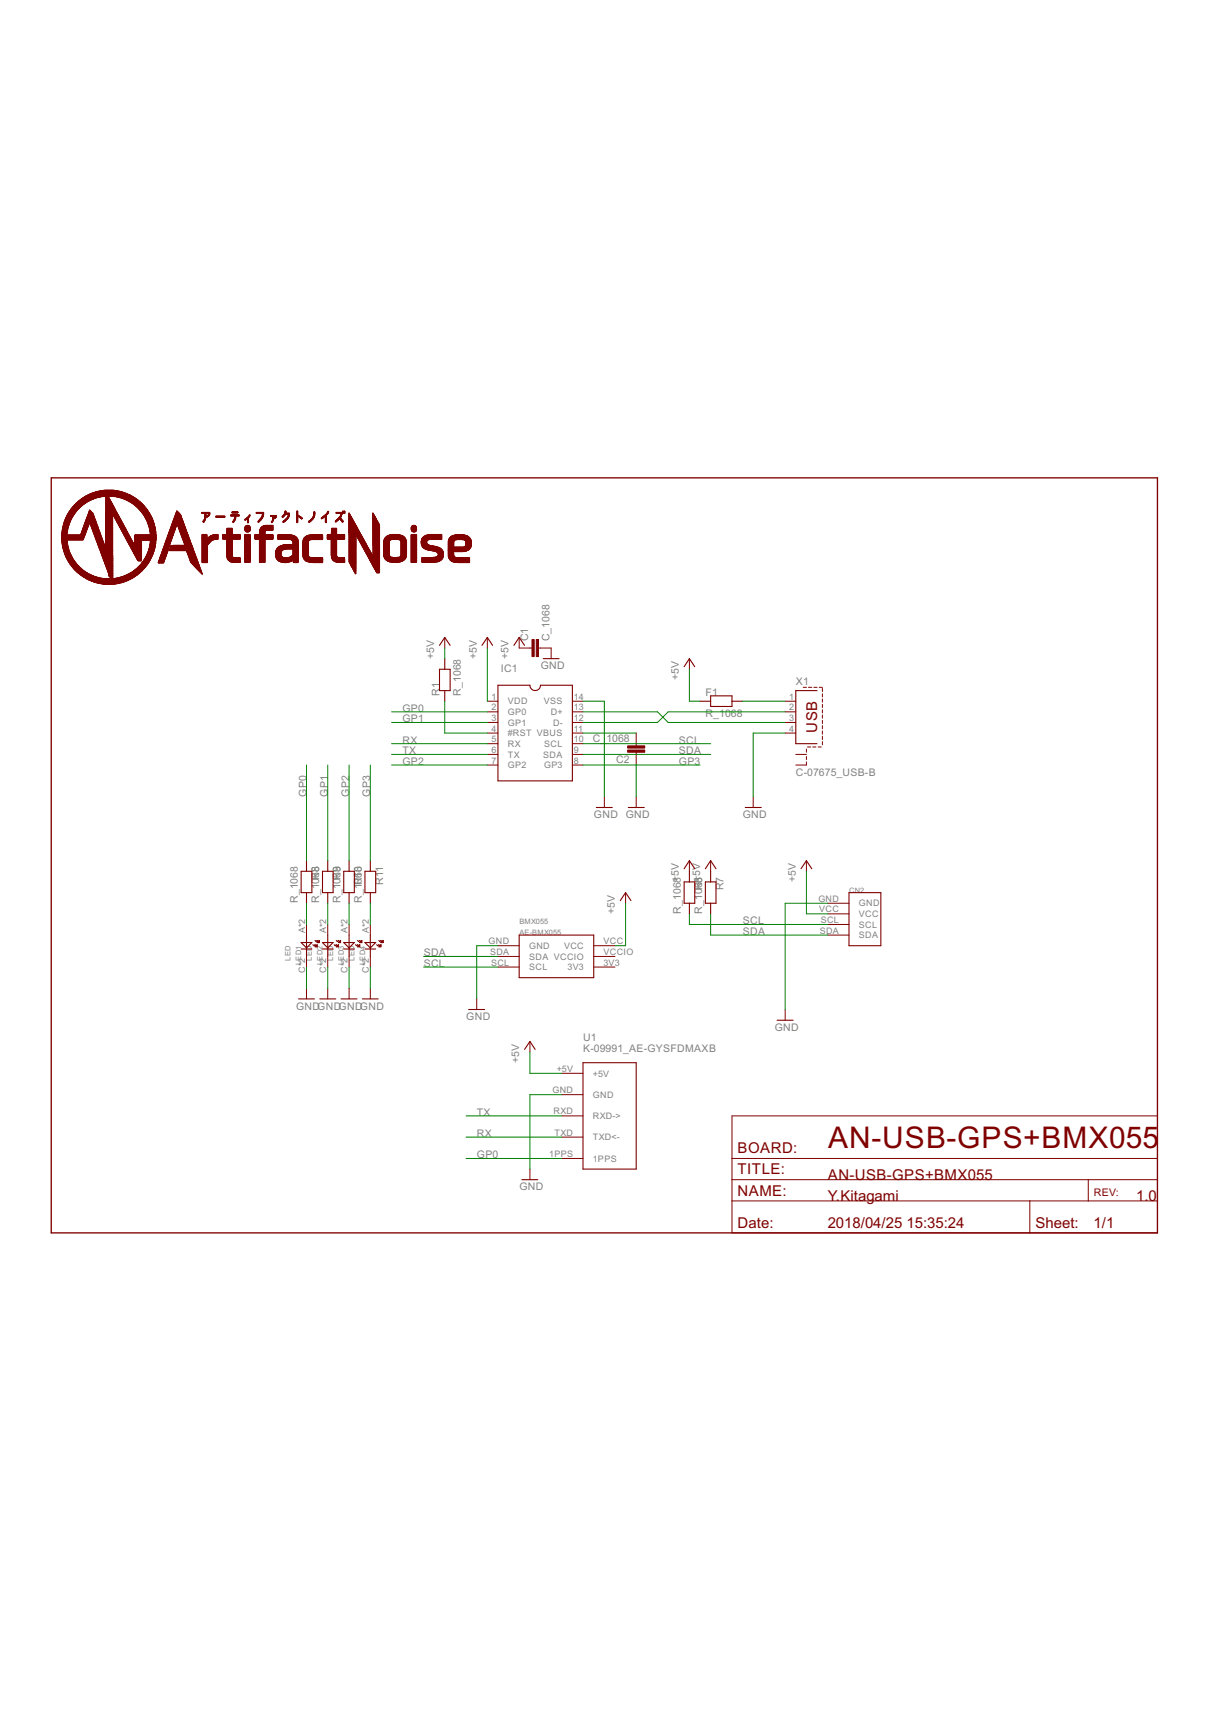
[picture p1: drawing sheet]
<svg xmlns="http://www.w3.org/2000/svg" width="210mm" height="297mm" viewBox="0 0 210 297" stroke-linecap="round" stroke-linejoin="round" font-family="sans-serif">
<defs><g id="words">
<text font-size="5.8" fill="#800000" x="143.7" y="199.1">AN-USB-GPS+BMX055</text>
<g font-size="2.9" fill="#800000">
<text x="141.7" y="127.2" transform="rotate(-90 141.7 127.2)">USB</text>
<text x="127.9" y="203.8">TITLE:</text>
<text x="127.9" y="200.1">BOARD:</text>
<text x="127.9" y="207.4">NAME:</text>
<text x="143.6" y="204.7">AN-USB-GPS+BMX055</text>
<text x="143.6" y="208.4">Y.Kitagami</text>
<text x="197.1" y="208.4">1.0</text>
<text x="127.9" y="213">Date:</text>
<text x="143.6" y="213">2018/04/25</text>
<text x="157.3" y="213">15:35:24</text>
<text x="179.6" y="213">Sheet:</text>
<text x="189.7" y="213">1/1</text>
</g>
<g font-size="2" fill="#808080">
<text x="91.6" y="111.3" transform="rotate(-90 91.6 111.3)">C1</text>
<text x="95.3" y="111.3" transform="rotate(-90 95.3 111.3)">C_1068</text>
<text x="75.3" y="114.3" transform="rotate(-90 75.3 114.3)">+5V</text>
<text x="82.7" y="114.3" transform="rotate(-90 82.7 114.3)">+5V</text>
<text x="86.9" y="116.6">IC1</text>
<text x="88.2" y="114.3" transform="rotate(-90 88.2 114.3)">+5V</text>
<text x="93.8" y="116.1">GND</text>
<text x="117.7" y="118" transform="rotate(-90 117.7 118)">+5V</text>
<text x="138.1" y="118.9">X1</text>
<text x="69.8" y="123.5">GP0</text>
<text x="69.8" y="125.4">GP1</text>
<text x="76.2" y="120.7" transform="rotate(-90 76.2 120.7)">R1</text>
<text x="79.9" y="120.7" transform="rotate(-90 79.9 120.7)">R_1068</text>
<text x="122.4" y="124.4">R_1068</text>
<text x="122.4" y="120.7">F1</text>
<text x="69.8" y="129">RX</text>
<text x="69.8" y="130.9">TX</text>
<text x="102.8" y="128.8">C_</text>
<text x="105.2" y="128.8">1068</text>
<text x="117.8" y="129">SCL</text>
<text x="117.8" y="130.9">SDA</text>
<text x="69.8" y="132.7">GP2</text>
<text x="106.9" y="132.5">C2</text>
<text x="117.8" y="132.7">GP3</text>
<text x="138.1" y="134.6">C-07675_USB-B</text>
<text x="53.2" y="138.2" transform="rotate(-90 53.2 138.2)">GP0</text>
<text x="56.9" y="138.2" transform="rotate(-90 56.9 138.2)">GP1</text>
<text x="60.6" y="138.2" transform="rotate(-90 60.6 138.2)">GP2</text>
<text x="64.2" y="138.2" transform="rotate(-90 64.2 138.2)">GP3</text>
<text x="103" y="142">GND GND</text>
<text x="128.9" y="142">GND</text>
<text x="55.4" y="152.3" transform="rotate(-90 55.4 152.3)">68</text>
<text x="59.1" y="152.3" transform="rotate(-90 59.1 152.3)">69</text>
<text x="62.8" y="153.3" transform="rotate(-90 62.8 153.3)">018</text>
<text x="66.5" y="153.5" transform="rotate(-90 66.5 153.5)">R11</text>
<text x="121.8" y="154.1" transform="rotate(-90 121.8 154.1)">66+5V</text>
<text x="125.5" y="154.5" transform="rotate(-90 125.5 154.5)">R7</text>
<text x="138" y="153" transform="rotate(-90 138 153)">+5V</text>
<text x="51.7" y="156.7" transform="rotate(-90 51.7 156.7)">R_1068</text>
<text x="55.4" y="156.7" transform="rotate(-90 55.4 156.7)">R_10R8</text>
<text x="59.1" y="156.7" transform="rotate(-90 59.1 156.7)">R_10R8</text>
<text x="62.8" y="156.7" transform="rotate(-90 62.8 156.7)">R_1R60</text>
<text x="106.7" y="158.6" transform="rotate(-90 106.7 158.6)">+5V</text>
<text x="118.1" y="158.5" transform="rotate(-90 118.1 158.5)">R_1068+5V</text>
<text x="121.8" y="158.5" transform="rotate(-90 121.8 158.5)">R_10R8</text>
<text x="128.9" y="160.4">SCL</text>
<text x="73.5" y="167.8">SCL</text>
<text x="73.5" y="165.9">SDA</text>
<text x="128.9" y="162.2">SDA</text>
<text x="51.4" y="175.2">GNDGNDGNDGND</text>
<text x="80.9" y="177">GND</text>
<text x="134.4" y="178.9">GND</text>
<text x="90.1" y="184.4" transform="rotate(-90 90.1 184.4)">+5V</text>
<text x="101.2" y="182.5">K-09991_AE-GYSFDMAXB</text>
<text x="101.2" y="180.7">U1</text>
<text x="82.7" y="197.3">RX</text>
<text x="82.7" y="193.6">TX</text>
<text x="82.7" y="201">GP0</text>
<text x="90.1" y="206.5">GND</text>
</g>
<text font-size="2" fill="#800000" x="189.7" y="207.4">REV:</text>
<g font-size="1.7" fill="#808080">
<text x="85.3" y="121.4">1</text>
<text x="85.3" y="123.2">2</text>
<text x="85.3" y="125.1">3</text>
<text x="88.1" y="122.2">VDD</text>
<text x="88.1" y="124.1">GP0</text>
<text x="88.1" y="125.9">GP1</text>
<text x="94.3" y="122.2">VSS</text>
<text x="95.5" y="124.1">D+</text>
<text x="95.9" y="125.9">D-</text>
<text x="99.6" y="125.1">12</text>
<text x="99.6" y="123.2">13</text>
<text x="99.6" y="121.4">14</text>
<text x="136.9" y="121.4">1</text>
<text x="136.9" y="123.2">2</text>
<text x="136.9" y="125.1">3</text>
<text x="85.3" y="126.9">4</text>
<text x="85.3" y="128.8">5</text>
<text x="85.3" y="130.6">6</text>
<text x="88.1" y="127.7">#RST VBUS</text>
<text x="88.1" y="129.6">RX</text>
<text x="88.1" y="131.4">TX</text>
<text x="94.2" y="131.4">SDA</text>
<text x="94.4" y="129.6">SCL</text>
<text x="99.6" y="130.6">9</text>
<text x="99.6" y="128.8">10</text>
<text x="99.6" y="126.9">11</text>
<text x="136.9" y="126.9">4</text>
<text x="85.3" y="132.5">7</text>
<text x="88.1" y="133.3">GP2</text>
<text x="94.4" y="133.3">GP3</text>
<text x="99.6" y="132.5">8</text>
<text x="52.9" y="162" transform="rotate(-90 52.9 162)">A*2</text>
<text x="56.6" y="162" transform="rotate(-90 56.6 162)">A*2</text>
<text x="60.3" y="162" transform="rotate(-90 60.3 162)">A*2</text>
<text x="64" y="162" transform="rotate(-90 64 162)">A*2</text>
<text x="142" y="156.5">GND</text>
<text x="142.1" y="158.3">VCC</text>
<text x="142.2" y="162">SDA</text>
<text x="142.4" y="160.1">SCL</text>
<text x="149" y="157.3">GND</text>
<text x="149" y="159.1">VCC</text>
<text x="149" y="161">SCL</text>
<text x="84.8" y="163.8">GND</text>
<text x="85" y="165.7">SDA</text>
<text x="85.2" y="167.5">SCL</text>
<text x="91.8" y="164.6">GND</text>
<text x="91.8" y="166.5">SDA VCCIO</text>
<text x="97.8" y="164.6">VCC</text>
<text x="104.7" y="167.5">3V3</text>
<text x="104.7" y="163.8">VCC</text>
<text x="104.7" y="165.7">VCCIO</text>
<text x="149" y="162.8">SDA</text>
<text x="52.9" y="168.8" transform="rotate(-90 52.9 168.8)">C*2</text>
<text x="56.6" y="168.8" transform="rotate(-90 56.6 168.8)">C*2</text>
<text x="60.3" y="168.8" transform="rotate(-90 60.3 168.8)">C*2</text>
<text x="64" y="168.8" transform="rotate(-90 64 168.8)">C*2</text>
<text x="91.8" y="168.3">SCL</text>
<text x="98.5" y="168.3">3V3</text>
<text x="96.6" y="186">+5V</text>
<text x="95.8" y="189.7">GND</text>
<text x="102.8" y="186.8">+5V</text>
<text x="102.9" y="190.5">GND</text>
<text x="96" y="193.4">RXD</text>
<text x="96.2" y="197">TXD</text>
<text x="102.9" y="194.2">RXD-&gt;</text>
<text x="102.9" y="197.9">TXD&lt;-</text>
<text x="95.3" y="200.7">1PPS</text>
<text x="102.8" y="201.5">1PPS</text>
</g>
<g font-size="1.4" fill="#808080">
<text x="147.3" y="154.9">CN2</text>
<text x="90.1" y="160.4">BMX055</text>
<text x="50.4" y="166.7" transform="rotate(-90 50.4 166.7)">LED</text>
<text x="52.3" y="167.4" transform="rotate(-90 52.3 167.4)">LED1</text>
<text x="54.1" y="166.7" transform="rotate(-90 54.1 166.7)">LED</text>
<text x="55.9" y="167.4" transform="rotate(-90 55.9 167.4)">LED2</text>
<text x="57.8" y="166.7" transform="rotate(-90 57.8 166.7)">LED</text>
<text x="59.6" y="167.4" transform="rotate(-90 59.6 167.4)">LED3</text>
<text x="61.5" y="166.7" transform="rotate(-90 61.5 166.7)">LED</text>
<text x="63.3" y="167.4" transform="rotate(-90 63.3 167.4)">LED4</text>
<text x="90.1" y="162.2">AE-BMX055</text>
</g>
</g></defs>
<g fill="none" stroke="#800000" stroke-width=".19">
<path d="M76.2 116.1h1.9v3.7h-1.9zM76.2 112l1-1.4 .9 1.4M77.2 114.3v1.8M77.2 119.8v1.9M83.6 112l.9-1.4 .9 1.4M86.4 118.9h5.5a.92 .92 0 0 0 .9 .9 .92 .92 0 0 0 1-.9h5.5v16.6h-12.9zM89.2 112l.9-1.4 .9 1.4M94.2 114.3h2.8M118.7 115.7l.9-1.4 .9 1.4M141.7 119.8h-3.7v9.2h3.7M121.4 121.7h1.9M123.3 120.7h3.7v1.9h-3.7z"/>
<path d="M127 121.7h1.8M52.2 151.2h1.9v3.7h-1.9zM53.2 149.3v1.9M53.2 154.9v1.8M55.9 151.2h1.9v3.7h-1.9zM56.9 149.3v1.9M56.9 154.9v1.8M59.6 151.2h1.9v3.7h-1.9zM60.6 149.3v1.9M60.6 154.9v1.8M63.3 151.2h1.9v3.7h-1.9zM64.2 149.3v1.9"/>
<path d="M64.2 154.9v1.8M103.4 140.1h2.8M107.6 156.3l.9-1.4 1 1.4M109 140.1h2.8M118.7 153h1.8v3.7h-1.8zM118.7 150.7l.9-1.4 .9 1.4M119.6 151.2v1.8M119.6 156.7v1.9M122.4 153h1.8v3.7h-1.8zM122.4 150.7l.9-1.4 .9 1.4M123.3 151.2v1.8M123.3 156.7v1.9"/>
<path d="M129.3 140.1h2.8M139 150.7l.9-1.4 .9 1.4M147.3 154.9h5.5v9.2h-5.5zM51.8 173.3h2.7M52.2 163.5h1.9l-.9 1zM52.2 164.7h1.9M53.2 162.2v3.7M54.3 163.9l.2 .2 .2-.2 .1 .2M54.7 163.2l.1 .2 .2-.2 .2 .2M54.8 164.1h.2M54.9 164h.1M55 163.5l.4-.3v.3z"/>
<path d="M55 163.9v.4h-.3zM55.2 163.4h.2M55.3 163.2h.1M55.5 173.3h2.8M55.9 163.5h1.9l-.9 1zM55.9 164.7h1.9M56.9 162.2v3.7M58 163.9l.1 .2 .2-.2 .2 .2M58.3 164.3l.4-.4v.4zM58.3 163.2l.2 .2 .2-.2 .2 .2M58.5 164.1h.2M58.6 164h.1"/>
<path d="M58.7 163.5l.4-.3v.3zM58.9 163.4h.2M59 163.2h.1M59.2 173.3h2.7M59.6 163.5h1.9l-.9 1zM59.6 164.7h1.9M60.6 162.2v3.7M61.7 163.9l.1 .2 .2-.2 .2 .2M62 164.3l.4-.4v.4zM62 163.2l.2 .2 .2-.2 .2 .2h.2M62.2 164.1h.2M62.3 164h.1"/>
<path d="M62.4 163.5l.4-.3v.3zM62.7 163.2h.1M62.9 173.3h2.7M63.3 163.5h1.9l-1 1zM63.3 164.7h1.9M64.2 162.2v3.7M65.3 163.9l.2 .2 .2-.2 .2 .2M65.7 163.2l.2 .2 .2-.2 .2 .2h.2M65.8 164.1h.3M66 164h.1M66.1 163.5l.4-.3v.3zM66.1 163.9v.4h-.4z"/>
<path d="M66.4 163.2h.1M81.3 175.2h2.8M90.1 162.2h12.9v7.4h-12.9zM134.8 177h2.8M91 182.1l.9-1.4 .9 1.4M101.1 184.4h9.3v18.4h-9.3zM90.5 204.7h2.8"/>
</g>
<g fill="none" stroke="#800000" stroke-width=".17">
<path d="M77.2 110.6v1.8M84.5 110.6v1.8M90.1 110.6v1.8h2.2M93.4 112.4h2.2v1.9M119.6 114.3v1.8M139.3 119.3h.6M140.3 119.3h.5M141.2 119.3h.5M142.1 119.3h.6M142.7 119.4v.6M84.5 121.7h1.9M84.5 123.5h1.9"/>
<path d="M84.5 125.3h1.9M84.5 127.2h1.9M84.5 130.9h1.9M84.5 132.7h1.9M84.5 129h1.9M99.3 121.7h1.8M99.3 123.5h1.8M99.3 125.3h1.8M99.3 127.2h1.8M99.3 130.9h1.8M99.3 132.7h1.8M99.3 129h1.8"/>
<path d="M104.8 138.3v1.8M110.4 127.2v2.2M110.4 130.5v2.2M110.4 138.3v1.8M130.7 138.3v1.8M136.2 121.7h1.8M136.2 123.5h1.8M136.2 125.3h1.8M136.2 127.2h1.8M138 130.9h1.9M139.9 130v.5M139.9 131.3v.5"/>
<path d="M139.9 132.2v.5h-1.9M140.1 129.6h.5M141 129.6h.5M141.9 129.6h.6M142.7 120.4v.5M142.7 121.3v.5M142.7 122.2v.6M142.7 123.1v.6M142.7 124.1v.5M142.7 125v.5M142.7 125.9v.5M142.7 126.8v.6"/>
<path d="M142.7 127.7v.6M142.7 128.7v.5M108.5 154.9v1.8M119.6 149.3v1.9M123.3 149.3v1.9M139.9 149.3v1.9M143.6 156.7h3.7M143.6 158.6h3.7M53.2 160.4v1.8M53.2 165.9v1.9M53.2 171.5v1.8M56.9 160.4v1.8"/>
<path d="M56.9 165.9v1.9M56.9 171.5v1.8M60.6 160.4v1.8M60.6 165.9v1.9M60.6 171.5v1.8M64.2 160.4v1.8M64.2 165.9v1.9M64.2 171.5v1.8M82.7 173.3v1.9M86.4 164.1h3.7M86.4 165.9h3.7M86.4 167.8h3.7"/>
<path d="M103 164.1h3.7M103 165.9h3.7M103 167.8h3.7M136.2 175.2v1.8M143.6 160.4h3.7M143.6 162.2h3.7M91.9 180.7v1.8M97.5 186.2h3.6M97.5 189.9h3.6M97.5 193.6h3.6M97.5 197.3h3.6M127 193.6h73.8v20.3h-73.8z"/>
<path d="M91.9 202.8v1.9M97.5 201h3.6M127 201h73.8M127 204.7h73.8M127 208.4h73.8M178.6 208.4v5.5M188.8 204.7v3.7"/>
</g>
<g fill="#800000" stroke="#800000" stroke-width=".17">
<path d="M93 111h.4v2.9h-.4z"/>
<path d="M92.3 111h.4v2.9h-.4z"/>
<path d="M108.9 129.4h2.9v.4h-2.9z"/>
<path d="M108.9 130.1h2.9v.4h-2.9z"/>
<path d="M18.5 101.3l.8 .1z"/>
<path d="M17.9 101.3h1.9z"/>
<path d="M17.7 101.3h.1z"/>
<path d="M17.9 101.3h.1z"/>
<path d="M18 101.3h.1z"/>
<path d="M18.2 101.3h.1z"/>
<path d="M18.3 101.3h.1z"/>
<path d="M18.4 101.3h.2z"/>
<path d="M18.6 101.3h.1z"/>
<path d="M18.7 101.3h.2z"/>
<path d="M18.9 101.3h.1z"/>
<path d="M19 101.3h.2z"/>
<path d="M19.2 101.3h.1z"/>
<path d="M19.3 101.3h.1z"/>
<path d="M19.5 101.3h.1z"/>
<path d="M19.6 101.3h.1z"/>
<path d="M19.7 101.3h.2z"/>
<path d="M19.9 101.3h.1z"/>
<path d="M17.5 101.2l2.8 .1z"/>
<path d="M17.3 101.2h.1z"/>
<path d="M17.4 101.2h.1z"/>
<path d="M17.6 101.2h.1z"/>
<path d="M17.7 101.2h.1z"/>
<path d="M17.9 101.2h.1z"/>
<path d="M18 101.2h.1z"/>
<path d="M18.2 101.2h.1z"/>
<path d="M18.3 101.2h.1z"/>
<path d="M18.4 101.2h.2z"/>
<path d="M18.6 101.2h.1z"/>
<path d="M18.7 101.2h.2z"/>
<path d="M18.9 101.2h.1z"/>
<path d="M19 101.2h.2z"/>
<path d="M19.2 101.2h.1z"/>
<path d="M19.3 101.2h.1z"/>
<path d="M19.5 101.2h.1z"/>
<path d="M19.6 101.2h.1z"/>
<path d="M19.7 101.2h.2z"/>
<path d="M19.9 101.2h.1z"/>
<path d="M20 101.2h.2z"/>
<path d="M20.2 101.2h.1z"/>
<path d="M20.3 101.2h.2z"/>
<path d="M17.1 101.2h3.6z"/>
<path d="M17.1 101.1l.1 .1z"/>
<path d="M17.2 101.1l.1 .1z"/>
<path d="M17.4 101.1l.1 .1z"/>
<path d="M17.5 101.1l.1 .1z"/>
<path d="M17.7 101.1l.1 .1z"/>
<path d="M17.8 101.1l.1 .1z"/>
<path d="M17.9 101.1l.2 .1z"/>
<path d="M18.1 101.1l.1 .1z"/>
<path d="M18.2 101.1l.2 .1z"/>
<path d="M18.4 101.1l.1 .1z"/>
<path d="M18.5 101.1l.1 .1z"/>
<path d="M18.7 101.1l.1 .1z"/>
<path d="M18.8 101.1l.1 .1z"/>
<path d="M18.9 101.1l.2 .1z"/>
<path d="M19.1 101.1l.1 .1z"/>
<path d="M19.2 101.1l.2 .1z"/>
<path d="M19.4 101.1l.1 .1z"/>
<path d="M19.5 101.1l.2 .1z"/>
<path d="M19.7 101.1l.1 .1z"/>
<path d="M19.8 101.1l.1 .1z"/>
<path d="M20 101.1l.1 .1z"/>
<path d="M20.1 101.1l.1 .1z"/>
<path d="M20.3 101.1l.1 .1z"/>
<path d="M20.4 101.1l.1 .1z"/>
<path d="M20.6 101.1l.1 .1z"/>
<path d="M20.7 101.1l.1 .1z"/>
<path d="M16.8 101.1h4.2z"/>
<path d="M16.6 101l4.5 .1z"/>
<path d="M16.5 101l4.7 .1z"/>
<path d="M16.4 101h.1z"/>
<path d="M16.6 101h.1z"/>
<path d="M16.7 101h.1z"/>
<path d="M16.8 101h.2z"/>
<path d="M17 101h.1z"/>
<path d="M17.1 101h.2z"/>
<path d="M17.3 101h.1z"/>
<path d="M17.4 101h.1z"/>
<path d="M17.6 101h.1z"/>
<path d="M17.7 101h.1z"/>
<path d="M17.9 101h.1z"/>
<path d="M18 101h.1z"/>
<path d="M18.2 101h.1z"/>
<path d="M18.3 101h.1z"/>
<path d="M18.4 101h.2z"/>
<path d="M18.6 101h.1z"/>
<path d="M18.7 101h.2z"/>
<path d="M18.9 101h.1z"/>
<path d="M19 101h.2z"/>
<path d="M19.2 101h.1z"/>
<path d="M19.3 101h.1z"/>
<path d="M19.5 101h.1z"/>
<path d="M19.6 101h.1z"/>
<path d="M19.7 101h.2z"/>
<path d="M19.9 101h.1z"/>
<path d="M20 101h.2z"/>
<path d="M20.2 101h.1z"/>
<path d="M20.3 101h.2z"/>
<path d="M20.5 101h.1z"/>
<path d="M20.6 101h.1z"/>
<path d="M20.8 101h.1z"/>
<path d="M20.9 101h.1z"/>
<path d="M21.1 101h.1z"/>
<path d="M21.2 101h.1z"/>
<path d="M16.3 100.9l5.2 .1z"/>
<path d="M16.3 100.9h.1z"/>
<path d="M16.4 100.9h.1z"/>
<path d="M16.6 100.9h.1z"/>
<path d="M16.7 100.9h.1z"/>
<path d="M16.8 100.9h.2z"/>
<path d="M17 100.9h.1z"/>
<path d="M17.1 100.9h.2z"/>
<path d="M17.3 100.9h.1z"/>
<path d="M17.4 100.9h.1z"/>
<path d="M17.6 100.9h.1z"/>
<path d="M17.7 100.9h.1z"/>
<path d="M17.9 100.9h.1z"/>
<path d="M18 100.9h.1z"/>
<path d="M18.2 100.9h.1z"/>
<path d="M18.3 100.9h.1z"/>
<path d="M18.4 100.9h.2z"/>
<path d="M18.6 100.9h.1z"/>
<path d="M18.7 100.9h.2z"/>
<path d="M18.9 100.9h.1z"/>
<path d="M19 100.9h.2z"/>
<path d="M19.2 100.9h.1z"/>
<path d="M19.3 100.9h.1z"/>
<path d="M19.5 100.9h.1z"/>
<path d="M19.6 100.9h.1z"/>
<path d="M19.7 100.9h.2z"/>
<path d="M19.9 100.9h.1z"/>
<path d="M20 100.9h.2z"/>
<path d="M20.2 100.9h.1z"/>
<path d="M20.3 100.9h.2z"/>
<path d="M20.5 100.9h.1z"/>
<path d="M20.6 100.9h.1z"/>
<path d="M20.8 100.9h.1z"/>
<path d="M20.9 100.9h.1z"/>
<path d="M21.1 100.9h.1z"/>
<path d="M21.2 100.9h.1z"/>
<path d="M21.4 100.9h.1z"/>
<path d="M16.1 100.9h5.6z"/>
<path d="M16 100.8l.2 .1z"/>
<path d="M16.2 100.8l.1 .1z"/>
<path d="M16.3 100.8l.2 .1z"/>
<path d="M16.5 100.8l.1 .1z"/>
<path d="M16.6 100.8l.1 .1z"/>
<path d="M16.8 100.8l.1 .1z"/>
<path d="M16.9 100.8l.1 .1z"/>
<path d="M17.1 100.8l.1 .1z"/>
<path d="M17.2 100.8l.1 .1z"/>
<path d="M17.4 100.8l.1 .1z"/>
<path d="M17.5 100.8l.1 .1z"/>
<path d="M17.7 100.8l.1 .1z"/>
<path d="M17.8 100.8l.1 .1z"/>
<path d="M17.9 100.8l.2 .1z"/>
<path d="M18.1 100.8l.1 .1z"/>
<path d="M18.2 100.8l.2 .1z"/>
<path d="M18.4 100.8l.1 .1z"/>
<path d="M18.5 100.8l.1 .1z"/>
<path d="M18.7 100.8l.1 .1z"/>
<path d="M18.8 100.8l.1 .1z"/>
<path d="M18.9 100.8l.2 .1z"/>
<path d="M19.1 100.8l.1 .1z"/>
<path d="M19.2 100.8l.2 .1z"/>
<path d="M19.4 100.8l.1 .1z"/>
<path d="M19.5 100.8l.2 .1z"/>
<path d="M19.7 100.8l.1 .1z"/>
<path d="M19.8 100.8l.1 .1z"/>
<path d="M20 100.8l.1 .1z"/>
<path d="M20.1 100.8l.1 .1z"/>
<path d="M20.3 100.8l.1 .1z"/>
<path d="M20.4 100.8l.1 .1z"/>
<path d="M20.6 100.8l.1 .1z"/>
<path d="M20.7 100.8l.1 .1z"/>
<path d="M20.8 100.8l.2 .1z"/>
<path d="M21 100.8l.1 .1z"/>
<path d="M21.1 100.8l.2 .1z"/>
<path d="M21.3 100.8l.1 .1z"/>
<path d="M21.4 100.8l.1 .1z"/>
<path d="M21.6 100.8l.1 .1z"/>
<path d="M15.9 100.8h6z"/>
<path d="M15.8 100.8h6.2z"/>
<path d="M15.7 100.7l6.4 .1z"/>
<path d="M15.7 100.7h.1z"/>
<path d="M15.8 100.7h.2z"/>
<path d="M16 100.7h.1z"/>
<path d="M16.1 100.7h.1z"/>
<path d="M16.3 100.7h.1z"/>
<path d="M16.4 100.7h.1z"/>
<path d="M16.6 100.7h.1z"/>
<path d="M16.7 100.7h.1z"/>
<path d="M16.8 100.7h.2z"/>
<path d="M17 100.7h.1z"/>
<path d="M17.1 100.7h.2z"/>
<path d="M17.3 100.7h.1z"/>
<path d="M17.4 100.7h.1z"/>
<path d="M17.6 100.7h.1z"/>
<path d="M17.7 100.7h.1z"/>
<path d="M17.9 100.7h.1z"/>
<path d="M18 100.7h.1z"/>
<path d="M18.2 100.7h.1z"/>
<path d="M18.3 100.7h.1z"/>
<path d="M18.4 100.7h.2z"/>
<path d="M18.6 100.7h.1z"/>
<path d="M18.7 100.7h.2z"/>
<path d="M18.9 100.7h.1z"/>
<path d="M19 100.7h.2z"/>
<path d="M19.2 100.7h.1z"/>
<path d="M19.3 100.7h.1z"/>
<path d="M19.5 100.7h.1z"/>
<path d="M19.6 100.7h.1z"/>
<path d="M19.7 100.7h.2z"/>
<path d="M19.9 100.7h.1z"/>
<path d="M20 100.7h.2z"/>
<path d="M20.2 100.7h.1z"/>
<path d="M20.3 100.7h.2z"/>
<path d="M20.5 100.7h.1z"/>
<path d="M20.6 100.7h.1z"/>
<path d="M20.8 100.7h.1z"/>
<path d="M20.9 100.7h.1z"/>
<path d="M21.1 100.7h.1z"/>
<path d="M21.2 100.7h.1z"/>
<path d="M21.4 100.7h.1z"/>
<path d="M21.5 100.7h.1z"/>
<path d="M21.6 100.7h.2z"/>
<path d="M21.8 100.7h.1z"/>
<path d="M21.9 100.7h.2z"/>
<path d="M15.5 100.6l6.7 .1z"/>
<path d="M15.5 100.6l.2 .1z"/>
<path d="M15.7 100.6l.1 .1z"/>
<path d="M15.8 100.6l.2 .1z"/>
<path d="M16 100.6l.1 .1z"/>
<path d="M16.1 100.6l.1 .1z"/>
<path d="M16.3 100.6l.1 .1z"/>
<path d="M16.4 100.6l.1 .1z"/>
<path d="M16.6 100.6l.1 .1z"/>
<path d="M16.7 100.6l.1 .1z"/>
<path d="M16.8 100.6l.2 .1z"/>
<path d="M17 100.6l.1 .1z"/>
<path d="M17.1 100.6l.2 .1z"/>
<path d="M17.3 100.6l.1 .1z"/>
<path d="M17.4 100.6l.1 .1z"/>
<path d="M17.6 100.6l.1 .1z"/>
<path d="M17.7 100.6l.1 .1z"/>
<path d="M17.9 100.6l.1 .1z"/>
<path d="M18 100.6l.1 .1z"/>
<path d="M18.2 100.6l.1 .1z"/>
<path d="M18.3 100.6l.1 .1z"/>
<path d="M18.4 100.6l.2 .1z"/>
<path d="M18.6 100.6l.1 .1z"/>
<path d="M18.7 100.6l.2 .1z"/>
<path d="M18.9 100.6l.1 .1z"/>
<path d="M19 100.6l.2 .1z"/>
<path d="M19.2 100.6l.1 .1z"/>
<path d="M19.3 100.6l.1 .1z"/>
<path d="M19.5 100.6l.1 .1z"/>
<path d="M19.6 100.6l.1 .1z"/>
<path d="M19.7 100.6l.2 .1z"/>
<path d="M19.9 100.6l.1 .1z"/>
<path d="M20 100.6l.2 .1z"/>
<path d="M20.2 100.6l.1 .1z"/>
<path d="M20.3 100.6l.2 .1z"/>
<path d="M20.5 100.6l.1 .1z"/>
<path d="M20.6 100.6l.1 .1z"/>
<path d="M20.8 100.6l.1 .1z"/>
<path d="M20.9 100.6l.1 .1z"/>
<path d="M21.1 100.6l.1 .1z"/>
<path d="M21.2 100.6l.1 .1z"/>
<path d="M21.4 100.6l.1 .1z"/>
<path d="M21.5 100.6l.1 .1z"/>
<path d="M21.6 100.6l.2 .1z"/>
<path d="M21.8 100.6l.1 .1z"/>
<path d="M21.9 100.6l.2 .1z"/>
<path d="M22.1 100.6l.1 .1z"/>
<path d="M15.3 100.6h7.1z"/>
<path d="M15.3 100.5l.2 .1z"/>
<path d="M15.5 100.5l.1 .1z"/>
<path d="M15.6 100.5l.1 .1z"/>
<path d="M15.7 100.5l.2 .1z"/>
<path d="M15.9 100.5l.1 .1z"/>
<path d="M16 100.5l.2 .1z"/>
<path d="M16.2 100.5l.1 .1z"/>
<path d="M16.3 100.5l.2 .1z"/>
<path d="M16.5 100.5l.1 .1z"/>
<path d="M16.6 100.5l.1 .1z"/>
<path d="M16.8 100.5l.1 .1z"/>
<path d="M16.9 100.5l.1 .1z"/>
<path d="M17.1 100.5l.1 .1z"/>
<path d="M17.2 100.5l.1 .1z"/>
<path d="M17.4 100.5l.1 .1z"/>
<path d="M17.5 100.5l.1 .1z"/>
<path d="M17.7 100.5l.1 .1z"/>
<path d="M17.8 100.5l.1 .1z"/>
<path d="M17.9 100.5l.2 .1z"/>
<path d="M18.1 100.5l.1 .1z"/>
<path d="M18.2 100.5l.2 .1z"/>
<path d="M18.4 100.5l.1 .1z"/>
<path d="M18.5 100.5l.1 .1z"/>
<path d="M18.7 100.5l.1 .1z"/>
<path d="M18.8 100.5l.1 .1z"/>
<path d="M18.9 100.5l.2 .1z"/>
<path d="M19.1 100.5l.1 .1z"/>
<path d="M19.2 100.5l.2 .1z"/>
<path d="M19.4 100.5l.1 .1z"/>
<path d="M19.5 100.5l.2 .1z"/>
<path d="M19.7 100.5l.1 .1z"/>
<path d="M19.8 100.5l.1 .1z"/>
<path d="M20 100.5l.1 .1z"/>
<path d="M20.1 100.5l.1 .1z"/>
<path d="M20.3 100.5l.1 .1z"/>
<path d="M20.4 100.5l.1 .1z"/>
<path d="M20.6 100.5l.1 .1z"/>
<path d="M20.7 100.5l.1 .1z"/>
<path d="M20.8 100.5l.2 .1z"/>
<path d="M21 100.5l.1 .1z"/>
<path d="M21.1 100.5l.2 .1z"/>
<path d="M21.3 100.5l.1 .1z"/>
<path d="M21.4 100.5l.1 .1z"/>
<path d="M21.6 100.5l.1 .1z"/>
<path d="M21.7 100.5l.1 .1z"/>
<path d="M21.9 100.5l.1 .1z"/>
<path d="M22 100.5l.1 .1z"/>
<path d="M22.1 100.5l.2 .1z"/>
<path d="M22.3 100.5l.1 .1z"/>
<path d="M15.2 100.5l7.3 .1z"/>
<path d="M15.2 100.5h7.3z"/>
<path d="M15.1 100.4l7.5 .1z"/>
<path d="M15.1 100.4h.1z"/>
<path d="M15.2 100.4h.2z"/>
<path d="M15.4 100.4h.1z"/>
<path d="M15.5 100.4h.2z"/>
<path d="M15.7 100.4h.1z"/>
<path d="M15.8 100.4h.2z"/>
<path d="M16 100.4h.1z"/>
<path d="M16.1 100.4h.1z"/>
<path d="M16.3 100.4h.1z"/>
<path d="M16.4 100.4h.1z"/>
<path d="M16.6 100.4h.1z"/>
<path d="M16.7 100.4h.1z"/>
<path d="M16.8 100.4h.2z"/>
<path d="M17 100.4h.1z"/>
<path d="M17.1 100.4h.2z"/>
<path d="M17.3 100.4h.1z"/>
<path d="M17.4 100.4h.1z"/>
<path d="M17.6 100.4h.1z"/>
<path d="M17.7 100.4h.1z"/>
<path d="M17.9 100.4h.1z"/>
<path d="M18 100.4h.1z"/>
<path d="M18.2 100.4h.1z"/>
<path d="M19.3 100.4h.1z"/>
<path d="M19.5 100.4h.1z"/>
<path d="M19.6 100.4h.1z"/>
<path d="M19.7 100.4h.2z"/>
<path d="M19.9 100.4h.1z"/>
<path d="M20 100.4h.2z"/>
<path d="M20.2 100.4h.1z"/>
<path d="M20.3 100.4h.2z"/>
<path d="M20.5 100.4h.1z"/>
<path d="M20.6 100.4h.1z"/>
<path d="M20.8 100.4h.1z"/>
<path d="M20.9 100.4h.1z"/>
<path d="M21.1 100.4h.1z"/>
<path d="M21.2 100.4h.1z"/>
<path d="M21.4 100.4h.1z"/>
<path d="M21.5 100.4h.1z"/>
<path d="M21.6 100.4h.2z"/>
<path d="M21.8 100.4h.1z"/>
<path d="M21.9 100.4h.2z"/>
<path d="M22.1 100.4h.1z"/>
<path d="M22.2 100.4h.2z"/>
<path d="M22.4 100.4h.1z"/>
<path d="M22.5 100.4h.1z"/>
<path d="M14.9 100.4h3.1z"/>
<path d="M19.3 100.4h.2z"/>
<path d="M19.7 100.4h3.1z"/>
<path d="M15 100.3l.1 .1z"/>
<path d="M15.1 100.3l.1 .1z"/>
<path d="M15.2 100.3l.2 .1z"/>
<path d="M15.4 100.3l.1 .1z"/>
<path d="M15.5 100.3l.2 .1z"/>
<path d="M15.7 100.3l.1 .1z"/>
<path d="M15.8 100.3l.2 .1z"/>
<path d="M16 100.3l.1 .1z"/>
<path d="M16.1 100.3l.1 .1z"/>
<path d="M16.3 100.3l.1 .1z"/>
<path d="M16.4 100.3l.1 .1z"/>
<path d="M16.6 100.3l.1 .1z"/>
<path d="M16.7 100.3l.1 .1z"/>
<path d="M16.8 100.3l.2 .1z"/>
<path d="M17 100.3l.1 .1z"/>
<path d="M17.1 100.3l.2 .1z"/>
<path d="M17.3 100.3l.1 .1z"/>
<path d="M17.4 100.3l.1 .1z"/>
<path d="M17.6 100.3l.1 .1z"/>
<path d="M19.3 100.3l.1 .1z"/>
<path d="M19.5 100.3l.1 .1z"/>
<path d="M20 100.3l.2 .1z"/>
<path d="M20.2 100.3l.1 .1z"/>
<path d="M20.3 100.3l.2 .1z"/>
<path d="M20.5 100.3l.1 .1z"/>
<path d="M20.6 100.3l.1 .1z"/>
<path d="M20.8 100.3l.1 .1z"/>
<path d="M20.9 100.3l.1 .1z"/>
<path d="M21.1 100.3l.1 .1z"/>
<path d="M21.2 100.3l.1 .1z"/>
<path d="M21.4 100.3l.1 .1z"/>
<path d="M21.5 100.3l.1 .1z"/>
<path d="M21.6 100.3l.2 .1z"/>
<path d="M21.8 100.3l.1 .1z"/>
<path d="M21.9 100.3l.2 .1z"/>
<path d="M22.1 100.3l.1 .1z"/>
<path d="M22.2 100.3l.2 .1z"/>
<path d="M22.4 100.3l.1 .1z"/>
<path d="M22.5 100.3l.1 .1z"/>
<path d="M22.6 100.3l.2 .1z"/>
<path d="M14.8 100.3h2.7z"/>
<path d="M19.2 100.3h.3z"/>
<path d="M20.2 100.3h2.7z"/>
<path d="M14.9 100.3h.1z"/>
<path d="M15 100.3h.2z"/>
<path d="M15.2 100.3h.1z"/>
<path d="M15.3 100.3h.2z"/>
<path d="M15.5 100.3h.1z"/>
<path d="M15.6 100.3h.1z"/>
<path d="M15.7 100.3h.2z"/>
<path d="M15.9 100.3h.1z"/>
<path d="M16 100.3h.2z"/>
<path d="M16.2 100.3h.1z"/>
<path d="M16.3 100.3h.2z"/>
<path d="M16.5 100.3h.1z"/>
<path d="M16.6 100.3h.1z"/>
<path d="M16.8 100.3h.1z"/>
<path d="M16.9 100.3h.1z"/>
<path d="M17.1 100.3h.1z"/>
<path d="M19.2 100.3h.2z"/>
<path d="M19.4 100.3h.1z"/>
<path d="M20.6 100.3h.1z"/>
<path d="M20.7 100.3h.1z"/>
<path d="M20.8 100.3h.2z"/>
<path d="M21 100.3h.1z"/>
<path d="M21.1 100.3h.2z"/>
<path d="M21.3 100.3h.1z"/>
<path d="M21.4 100.3h.1z"/>
<path d="M21.6 100.3h.1z"/>
<path d="M21.7 100.3h.1z"/>
<path d="M21.9 100.3h.1z"/>
<path d="M22 100.3h.1z"/>
<path d="M22.1 100.3h.2z"/>
<path d="M22.3 100.3h.1z"/>
<path d="M22.4 100.3h.2z"/>
<path d="M22.6 100.3h.1z"/>
<path d="M22.7 100.3h.2z"/>
<path d="M22.9 100.3h.1z"/>
<path d="M14.7 100.2l2.5 .1z"/>
<path d="M19.2 100.2l.3 .1z"/>
<path d="M20.6 100.2l2.5 .1z"/>
<path d="M14.7 100.2h2.3z"/>
<path d="M19.2 100.2h.4z"/>
<path d="M20.7 100.2h2.4z"/>
<path d="M14.6 100.1l2.2 .1z"/>
<path d="M19.1 100.1l.4 .1z"/>
<path d="M20.8 100.1l2.4 .1z"/>
<path d="M14.5 100.1l.1 .1z"/>
<path d="M14.7 100.1l.1 .1z"/>
<path d="M14.8 100.1l.1 .1z"/>
<path d="M15 100.1l.1 .1z"/>
<path d="M15.1 100.1l.1 .1z"/>
<path d="M15.2 100.1l.2 .1z"/>
<path d="M15.4 100.1l.1 .1z"/>
<path d="M15.5 100.1l.2 .1z"/>
<path d="M15.7 100.1l.1 .1z"/>
<path d="M15.8 100.1l.2 .1z"/>
<path d="M16 100.1l.1 .1z"/>
<path d="M16.1 100.1l.1 .1z"/>
<path d="M16.3 100.1l.1 .1z"/>
<path d="M16.4 100.1l.1 .1z"/>
<path d="M16.6 100.1l.1 .1z"/>
<path d="M19.2 100.1l.1 .1z"/>
<path d="M19.3 100.1l.1 .1z"/>
<path d="M19.5 100.1l.1 .1z"/>
<path d="M21.1 100.1l.1 .1z"/>
<path d="M21.2 100.1l.1 .1z"/>
<path d="M21.4 100.1l.1 .1z"/>
<path d="M21.5 100.1l.1 .1z"/>
<path d="M21.6 100.1l.2 .1z"/>
<path d="M21.8 100.1l.1 .1z"/>
<path d="M21.9 100.1l.2 .1z"/>
<path d="M22.1 100.1l.1 .1z"/>
<path d="M22.2 100.1l.2 .1z"/>
<path d="M22.4 100.1l.1 .1z"/>
<path d="M22.5 100.1l.1 .1z"/>
<path d="M22.6 100.1l.2 .1z"/>
<path d="M22.8 100.1l.1 .1z"/>
<path d="M22.9 100.1l.2 .1z"/>
<path d="M23.1 100.1l.1 .1z"/>
<path d="M14.5 100.1h2.1z"/>
<path d="M19.1 100.1h.4z"/>
<path d="M21.1 100.1h2.2z"/>
<path d="M14.5 100l.1 .1z"/>
<path d="M14.7 100l.1 .1z"/>
<path d="M14.8 100l.1 .1z"/>
<path d="M15 100l.1 .1z"/>
<path d="M15.1 100l.1 .1z"/>
<path d="M15.2 100l.2 .1z"/>
<path d="M15.4 100l.1 .1z"/>
<path d="M15.5 100l.2 .1z"/>
<path d="M15.7 100l.1 .1z"/>
<path d="M15.8 100l.2 .1z"/>
<path d="M16 100l.1 .1z"/>
<path d="M16.1 100l.1 .1z"/>
<path d="M16.3 100l.1 .1z"/>
<path d="M16.4 100l.1 .1z"/>
<path d="M19 100l.2 .1z"/>
<path d="M19.2 100l.1 .1z"/>
<path d="M19.3 100l.1 .1z"/>
<path d="M19.5 100l.1 .1z"/>
<path d="M21.2 100l.1 .1z"/>
<path d="M21.4 100l.1 .1z"/>
<path d="M21.5 100l.1 .1z"/>
<path d="M21.6 100l.2 .1z"/>
<path d="M21.8 100l.1 .1z"/>
<path d="M21.9 100l.2 .1z"/>
<path d="M22.1 100l.1 .1z"/>
<path d="M22.2 100l.2 .1z"/>
<path d="M22.4 100l.1 .1z"/>
<path d="M22.5 100l.1 .1z"/>
<path d="M22.6 100l.2 .1z"/>
<path d="M22.8 100l.1 .1z"/>
<path d="M22.9 100l.2 .1z"/>
<path d="M23.1 100l.1 .1z"/>
<path d="M23.2 100l.2 .1z"/>
<path d="M14.4 100l2 .1z"/>
<path d="M19 100l.5 .1z"/>
<path d="M21.3 100l2.1 .1z"/>
<path d="M14.3 100h.1z"/>
<path d="M14.5 100h.1z"/>
<path d="M14.6 100h.1z"/>
<path d="M14.7 100h.2z"/>
<path d="M14.9 100h.1z"/>
<path d="M15 100h.2z"/>
<path d="M15.2 100h.1z"/>
<path d="M15.3 100h.2z"/>
<path d="M15.5 100h.1z"/>
<path d="M15.6 100h.1z"/>
<path d="M15.7 100h.2z"/>
<path d="M15.9 100h.1z"/>
<path d="M16 100h.2z"/>
<path d="M16.2 100h.1z"/>
<path d="M18.9 100h.2z"/>
<path d="M19.1 100h.1z"/>
<path d="M19.2 100h.2z"/>
<path d="M19.4 100h.1z"/>
<path d="M21.4 100h.1z"/>
<path d="M21.6 100h.1z"/>
<path d="M21.7 100h.1z"/>
<path d="M21.9 100h.1z"/>
<path d="M22 100h.1z"/>
<path d="M22.1 100h.2z"/>
<path d="M22.3 100h.1z"/>
<path d="M22.4 100h.2z"/>
<path d="M22.6 100h.1z"/>
<path d="M22.7 100h.2z"/>
<path d="M22.9 100h.1z"/>
<path d="M23 100h.1z"/>
<path d="M23.2 100h.1z"/>
<path d="M23.3 100h.1z"/>
<path d="M14.3 99.9l2 .1z"/>
<path d="M18.9 99.9l.7 .1z"/>
<path d="M21.5 99.9l2 .1z"/>
<path d="M14.2 99.9h2z"/>
<path d="M18.9 99.9h.7z"/>
<path d="M21.7 99.9h1.9z"/>
<path d="M14.1 99.9h1.9z"/>
<path d="M18.9 99.9h.6z"/>
<path d="M14.1 99.8l.1 .1z"/>
<path d="M14.2 99.8l.2 .1z"/>
<path d="M14.4 99.8l.1 .1z"/>
<path d="M14.5 99.8l.1 .1z"/>
<path d="M14.7 99.8l.1 .1z"/>
<path d="M14.8 99.8l.1 .1z"/>
<path d="M15 99.8l.1 .1z"/>
<path d="M15.1 99.8l.1 .1z"/>
<path d="M15.2 99.8l.2 .1z"/>
<path d="M15.4 99.8l.1 .1z"/>
<path d="M15.5 99.8l.2 .1z"/>
<path d="M15.7 99.8l.1 .1z"/>
<path d="M15.8 99.8l.2 .1z"/>
<path d="M18.9 99.8l.1 .1z"/>
<path d="M19 99.8l.2 .1z"/>
<path d="M19.2 99.8l.1 .1z"/>
<path d="M19.3 99.8l.1 .1z"/>
<path d="M19.5 99.8l.1 .1z"/>
<path d="M21.8 99.8l.1 .1z"/>
<path d="M21.9 99.8l.2 .1z"/>
<path d="M22.1 99.8l.1 .1z"/>
<path d="M22.2 99.8l.2 .1z"/>
<path d="M22.4 99.8l.1 .1z"/>
<path d="M22.5 99.8l.1 .1z"/>
<path d="M22.6 99.8l.2 .1z"/>
<path d="M22.8 99.8l.1 .1z"/>
<path d="M22.9 99.8l.2 .1z"/>
<path d="M23.1 99.8l.1 .1z"/>
<path d="M23.2 99.8l.2 .1z"/>
<path d="M23.4 99.8l.1 .1z"/>
<path d="M23.5 99.8l.2 .1z"/>
<path d="M14.1 99.8h1.8z"/>
<path d="M18.9 99.8h.6z"/>
<path d="M21.8 99.8h1.9z"/>
<path d="M14.1 99.8h.1z"/>
<path d="M14.2 99.8h.2z"/>
<path d="M14.4 99.8h.1z"/>
<path d="M14.5 99.8h.1z"/>
<path d="M14.7 99.8h.1z"/>
<path d="M14.8 99.8h.1z"/>
<path d="M15 99.8h.1z"/>
<path d="M15.1 99.8h.1z"/>
<path d="M15.2 99.8h.2z"/>
<path d="M15.4 99.8h.1z"/>
<path d="M15.5 99.8h.2z"/>
<path d="M15.7 99.8h.1z"/>
<path d="M18.9 99.8h.1z"/>
<path d="M19 99.8h.2z"/>
<path d="M19.2 99.8h.1z"/>
<path d="M19.3 99.8h.1z"/>
<path d="M19.5 99.8h.1z"/>
<path d="M21.9 99.8h.2z"/>
<path d="M22.1 99.8h.1z"/>
<path d="M22.2 99.8h.2z"/>
<path d="M22.4 99.8h.1z"/>
<path d="M22.5 99.8h.1z"/>
<path d="M22.6 99.8h.2z"/>
<path d="M22.8 99.8h.1z"/>
<path d="M22.9 99.8h.2z"/>
<path d="M23.1 99.8h.1z"/>
<path d="M23.2 99.8h.2z"/>
<path d="M23.4 99.8h.1z"/>
<path d="M23.5 99.8h.2z"/>
<path d="M23.7 99.8h.1z"/>
<path d="M13.9 99.7l1.9 .1z"/>
<path d="M18.9 99.7l.6 .1z"/>
<path d="M22.1 99.7l1.7 .1z"/>
<path d="M14 99.7h.1z"/>
<path d="M14.2 99.7h.1z"/>
<path d="M14.3 99.7h.1z"/>
<path d="M14.5 99.7h.1z"/>
<path d="M14.6 99.7h.1z"/>
<path d="M14.7 99.7h.2z"/>
<path d="M14.9 99.7h.1z"/>
<path d="M15 99.7h.2z"/>
<path d="M15.2 99.7h.1z"/>
<path d="M15.3 99.7h.2z"/>
<path d="M15.5 99.7h.1z"/>
<path d="M18.8 99.7h.1z"/>
<path d="M18.9 99.7h.2z"/>
<path d="M19.1 99.7h.1z"/>
<path d="M19.2 99.7h.2z"/>
<path d="M19.4 99.7h.1z"/>
<path d="M22.1 99.7h.2z"/>
<path d="M22.3 99.7h.1z"/>
<path d="M22.4 99.7h.2z"/>
<path d="M22.6 99.7h.1z"/>
<path d="M22.7 99.7h.2z"/>
<path d="M22.9 99.7h.1z"/>
<path d="M23 99.7h.1z"/>
<path d="M23.2 99.7h.1z"/>
<path d="M23.3 99.7h.1z"/>
<path d="M23.5 99.7h.1z"/>
<path d="M23.6 99.7h.1z"/>
<path d="M23.7 99.7h.2z"/>
<path d="M13.8 99.6l1.8 .1z"/>
<path d="M18.9 99.6l.6 .1z"/>
<path d="M22.2 99.6l1.7 .1z"/>
<path d="M13.8 99.6l1.7 .1z"/>
<path d="M18.8 99.6l.8 .1z"/>
<path d="M22.3 99.6l1.6 .1z"/>
<path d="M13.8 99.6h1.7z"/>
<path d="M18.9 99.6h.6z"/>
<path d="M22.4 99.6h1.6z"/>
<path d="M13.8 99.5l.1 .1z"/>
<path d="M13.9 99.5l.2 .1z"/>
<path d="M14.1 99.5l.1 .1z"/>
<path d="M14.2 99.5l.2 .1z"/>
<path d="M14.4 99.5l.1 .1z"/>
<path d="M14.5 99.5l.1 .1z"/>
<path d="M14.7 99.5l.1 .1z"/>
<path d="M14.8 99.5l.1 .1z"/>
<path d="M15 99.5l.1 .1z"/>
<path d="M15.1 99.5l.1 .1z"/>
<path d="M15.2 99.5l.2 .1z"/>
<path d="M18.9 99.5l.1 .1z"/>
<path d="M19 99.5l.2 .1z"/>
<path d="M19.2 99.5l.1 .1z"/>
<path d="M19.3 99.5l.1 .1z"/>
<path d="M19.5 99.5l.1 .1z"/>
<path d="M22.4 99.5l.1 .1z"/>
<path d="M22.5 99.5l.1 .1z"/>
<path d="M22.6 99.5l.2 .1z"/>
<path d="M22.8 99.5l.1 .1z"/>
<path d="M22.9 99.5l.2 .1z"/>
<path d="M23.1 99.5l.1 .1z"/>
<path d="M23.2 99.5l.2 .1z"/>
<path d="M23.4 99.5l.1 .1z"/>
<path d="M23.5 99.5l.2 .1z"/>
<path d="M23.7 99.5l.1 .1z"/>
<path d="M23.8 99.5l.1 .1z"/>
<path d="M24 99.5v.1z"/>
<path d="M13.7 99.5h1.6z"/>
<path d="M18.9 99.5h.6z"/>
<path d="M22.5 99.5h1.6z"/>
<path d="M35 99.5h.1z"/>
<path d="M61.6 99.5h.1z"/>
<path d="M13.7 99.5h.1z"/>
<path d="M13.8 99.5h.1z"/>
<path d="M13.9 99.5h.2z"/>
<path d="M14.1 99.5h.1z"/>
<path d="M14.2 99.5h.2z"/>
<path d="M14.4 99.5h.1z"/>
<path d="M14.5 99.5h.1z"/>
<path d="M14.7 99.5h.1z"/>
<path d="M14.8 99.5h.1z"/>
<path d="M15 99.5h.1z"/>
<path d="M15.1 99.5h.1z"/>
<path d="M18.9 99.5h.1z"/>
<path d="M19 99.5h.2z"/>
<path d="M19.2 99.5h.1z"/>
<path d="M19.3 99.5h.1z"/>
<path d="M19.5 99.5h.1z"/>
<path d="M22.5 99.5h.1z"/>
<path d="M22.6 99.5h.2z"/>
<path d="M22.8 99.5h.1z"/>
<path d="M22.9 99.5h.2z"/>
<path d="M23.1 99.5h.1z"/>
<path d="M23.2 99.5h.2z"/>
<path d="M23.4 99.5h.1z"/>
<path d="M23.5 99.5h.2z"/>
<path d="M23.7 99.5h.1z"/>
<path d="M23.8 99.5h.1z"/>
<path d="M24 99.5h.1z"/>
<path d="M13.6 99.4l1.6 .1z"/>
<path d="M18.9 99.4l.6 .1z"/>
<path d="M22.5 99.4l1.7 .1z"/>
<path d="M34.9 99.4l.1 .1z"/>
<path d="M61.6 99.4l.1 .1z"/>
<path d="M13.6 99.4h.1z"/>
<path d="M13.7 99.4h.1z"/>
<path d="M13.9 99.4h.1z"/>
<path d="M14 99.4h.1z"/>
<path d="M14.2 99.4h.1z"/>
<path d="M14.3 99.4h.1z"/>
<path d="M14.5 99.4h.1z"/>
<path d="M14.6 99.4h.1z"/>
<path d="M14.7 99.4h.2z"/>
<path d="M14.9 99.4h.1z"/>
<path d="M18.8 99.4h.1z"/>
<path d="M18.9 99.4h.2z"/>
<path d="M19.1 99.4h.1z"/>
<path d="M19.2 99.4h.2z"/>
<path d="M19.4 99.4h.1z"/>
<path d="M22.7 99.4h.2z"/>
<path d="M22.9 99.4h.1z"/>
<path d="M23 99.4h.1z"/>
<path d="M23.2 99.4h.1z"/>
<path d="M23.3 99.4h.1z"/>
<path d="M23.5 99.4h.1z"/>
<path d="M23.6 99.4h.1z"/>
<path d="M23.7 99.4h.2z"/>
<path d="M23.9 99.4h.1z"/>
<path d="M24 99.4h.2z"/>
<path d="M34.9 99.4h.1z"/>
<path d="M13.5 99.4h1.6z"/>
<path d="M18.8 99.4h.7z"/>
<path d="M22.7 99.4h1.6z"/>
<path d="M34.8 99.4h.2z"/>
<path d="M61.6 99.4h.1z"/>
<path d="M65.3 99.4h.5z"/>
<path d="M13.5 99.3l1.5 .1z"/>
<path d="M18.8 99.3l.8 .1z"/>
<path d="M22.7 99.3l1.6 .1z"/>
<path d="M34.8 99.3l.2 .1z"/>
<path d="M61.5 99.3l.2 .1z"/>
<path d="M65.3 99.3l.5 .1z"/>
<path d="M13.4 99.3h1.6z"/>
<path d="M18.8 99.3h.7z"/>
<path d="M22.9 99.3h1.4z"/>
<path d="M34.8 99.3h.2z"/>
<path d="M61.5 99.3h.2z"/>
<path d="M65.3 99.3h.5z"/>
<path d="M13.4 99.3h.1z"/>
<path d="M13.5 99.3h.1z"/>
<path d="M13.7 99.3h.1z"/>
<path d="M13.8 99.3h.1z"/>
<path d="M13.9 99.3h.2z"/>
<path d="M14.1 99.3h.1z"/>
<path d="M14.2 99.3h.2z"/>
<path d="M14.4 99.3h.1z"/>
<path d="M14.5 99.3h.1z"/>
<path d="M14.7 99.3h.1z"/>
<path d="M18.7 99.3h.2z"/>
<path d="M18.9 99.3h.1z"/>
<path d="M19 99.3h.2z"/>
<path d="M19.2 99.3h.1z"/>
<path d="M19.3 99.3h.1z"/>
<path d="M19.5 99.3h.1z"/>
<path d="M22.9 99.3h.2z"/>
<path d="M23.1 99.3h.1z"/>
<path d="M23.2 99.3h.2z"/>
<path d="M23.4 99.3h.1z"/>
<path d="M23.5 99.3h.2z"/>
<path d="M23.7 99.3h.1z"/>
<path d="M23.8 99.3h.1z"/>
<path d="M24 99.3h.1z"/>
<path d="M24.1 99.3h.1z"/>
<path d="M24.3 99.3h.1z"/>
<path d="M34.7 99.3h.1z"/>
<path d="M34.9 99.3h.1z"/>
<path d="M61.6 99.3h.1z"/>
<path d="M65.4 99.3h.1z"/>
<path d="M65.5 99.3h.1z"/>
<path d="M65.7 99.3h.1z"/>
<path d="M13.3 99.2l1.5 .1z"/>
<path d="M18.7 99.2l.8 .1z"/>
<path d="M22.9 99.2l1.5 .1z"/>
<path d="M34.7 99.2l.2 .1z"/>
<path d="M61.5 99.2l.2 .1z"/>
<path d="M65.3 99.2l.5 .1z"/>
<path d="M13.4 99.2h.1z"/>
<path d="M13.5 99.2h.1z"/>
<path d="M13.7 99.2h.1z"/>
<path d="M13.8 99.2h.1z"/>
<path d="M13.9 99.2h.2z"/>
<path d="M14.1 99.2h.1z"/>
<path d="M14.2 99.2h.2z"/>
<path d="M14.4 99.2h.1z"/>
<path d="M14.5 99.2h.1z"/>
<path d="M14.7 99.2h.1z"/>
<path d="M18.7 99.2h.2z"/>
<path d="M18.9 99.2h.1z"/>
<path d="M19 99.2h.2z"/>
<path d="M19.2 99.2h.1z"/>
<path d="M19.3 99.2h.1z"/>
<path d="M19.5 99.2h.1z"/>
<path d="M23.1 99.2h.1z"/>
<path d="M23.2 99.2h.2z"/>
<path d="M23.4 99.2h.1z"/>
<path d="M23.5 99.2h.2z"/>
<path d="M23.7 99.2h.1z"/>
<path d="M23.8 99.2h.1z"/>
<path d="M24 99.2h.1z"/>
<path d="M24.1 99.2h.1z"/>
<path d="M24.3 99.2h.1z"/>
<path d="M34.7 99.2h.1z"/>
<path d="M61.4 99.2h.2z"/>
<path d="M61.6 99.2h.1z"/>
<path d="M65.4 99.2h.1z"/>
<path d="M65.5 99.2h.1z"/>
<path d="M65.7 99.2h.1z"/>
<path d="M13.3 99.1l1.5 .1z"/>
<path d="M18.7 99.1l.8 .1z"/>
<path d="M23.1 99.1l1.4 .1z"/>
<path d="M34.6 99.1l.3 .1z"/>
<path d="M61.4 99.1l.3 .1z"/>
<path d="M65.2 99.1l.6 .1z"/>
<path d="M13.3 99.1h.1z"/>
<path d="M13.4 99.1h.1z"/>
<path d="M13.6 99.1h.1z"/>
<path d="M13.7 99.1h.1z"/>
<path d="M13.9 99.1h.1z"/>
<path d="M14 99.1h.1z"/>
<path d="M14.2 99.1h.1z"/>
<path d="M14.3 99.1h.1z"/>
<path d="M14.5 99.1h.1z"/>
<path d="M18.7 99.1h.1z"/>
<path d="M18.8 99.1h.1z"/>
<path d="M18.9 99.1h.2z"/>
<path d="M19.1 99.1h.1z"/>
<path d="M19.2 99.1h.2z"/>
<path d="M19.4 99.1h.1z"/>
<path d="M23.2 99.1h.1z"/>
<path d="M23.3 99.1h.1z"/>
<path d="M23.5 99.1h.1z"/>
<path d="M23.6 99.1h.1z"/>
<path d="M23.7 99.1h.2z"/>
<path d="M23.9 99.1h.1z"/>
<path d="M24 99.1h.2z"/>
<path d="M24.2 99.1h.1z"/>
<path d="M24.3 99.1h.1z"/>
<path d="M34.6 99.1h.2z"/>
<path d="M34.8 99.1h.1z"/>
<path d="M61.5 99.1h.1z"/>
<path d="M65.3 99.1h.1z"/>
<path d="M65.4 99.1h.2z"/>
<path d="M65.6 99.1h.1z"/>
<path d="M65.7 99.1h.1z"/>
<path d="M13.2 99.1h1.4z"/>
<path d="M18.7 99.1h.8z"/>
<path d="M23.1 99.1h1.5z"/>
<path d="M34.5 99.1h.4z"/>
<path d="M61.4 99.1h.3z"/>
<path d="M65.2 99.1h.6z"/>
<path d="M13.2 99l1.4 .1z"/>
<path d="M18.7 99l.9 .1z"/>
<path d="M23.2 99l1.4 .1z"/>
<path d="M34.5 99l.4 .1z"/>
<path d="M61.4 99l.3 .1z"/>
<path d="M65.2 99l.6 .1z"/>
<path d="M13.1 99h1.4z"/>
<path d="M18.7 99h.9z"/>
<path d="M23.2 99h1.5z"/>
<path d="M34.5 99h.4z"/>
<path d="M61.4 99h.3z"/>
<path d="M65.2 99h.6z"/>
<path d="M13.1 99h.1z"/>
<path d="M13.2 99h.1z"/>
<path d="M13.4 99h.1z"/>
<path d="M13.5 99h.1z"/>
<path d="M13.7 99h.1z"/>
<path d="M13.8 99h.1z"/>
<path d="M13.9 99h.2z"/>
<path d="M14.1 99h.1z"/>
<path d="M14.2 99h.2z"/>
<path d="M14.4 99h.1z"/>
<path d="M18.7 99h.2z"/>
<path d="M18.9 99h.1z"/>
<path d="M19 99h.2z"/>
<path d="M19.2 99h.1z"/>
<path d="M19.3 99h.1z"/>
<path d="M19.5 99h.1z"/>
<path d="M23.4 99h.1z"/>
<path d="M23.5 99h.2z"/>
<path d="M23.7 99h.1z"/>
<path d="M23.8 99h.1z"/>
<path d="M24 99h.1z"/>
<path d="M24.1 99h.1z"/>
<path d="M24.3 99h.1z"/>
<path d="M24.4 99h.1z"/>
<path d="M24.6 99h.1z"/>
<path d="M34.4 99h.1z"/>
<path d="M34.6 99h.1z"/>
<path d="M34.7 99h.1z"/>
<path d="M61.4 99h.2z"/>
<path d="M61.6 99h.1z"/>
<path d="M65.2 99h.1z"/>
<path d="M65.4 99h.1z"/>
<path d="M65.5 99h.1z"/>
<path d="M65.7 99h.1z"/>
<path d="M13 98.9l1.4 .1z"/>
<path d="M18.6 98.9l.9 .1z"/>
<path d="M23.3 98.9l1.4 .1z"/>
<path d="M34.4 98.9l.5 .1z"/>
<path d="M61.4 98.9l.3 .1z"/>
<path d="M65.1 98.9l.7 .1z"/>
<path d="M13.1 98.9h.1z"/>
<path d="M13.2 98.9h.1z"/>
<path d="M13.4 98.9h.1z"/>
<path d="M13.5 98.9h.1z"/>
<path d="M13.7 98.9h.1z"/>
<path d="M13.8 98.9h.1z"/>
<path d="M13.9 98.9h.2z"/>
<path d="M14.1 98.9h.1z"/>
<path d="M14.2 98.9h.2z"/>
<path d="M18.6 98.9h.1z"/>
<path d="M18.7 98.9h.2z"/>
<path d="M18.9 98.9h.1z"/>
<path d="M19 98.9h.2z"/>
<path d="M19.2 98.9h.1z"/>
<path d="M19.3 98.9h.1z"/>
<path d="M19.5 98.9h.1z"/>
<path d="M23.4 98.9h.1z"/>
<path d="M23.5 98.9h.2z"/>
<path d="M23.7 98.9h.1z"/>
<path d="M23.8 98.9h.1z"/>
<path d="M24 98.9h.1z"/>
<path d="M24.1 98.9h.1z"/>
<path d="M24.3 98.9h.1z"/>
<path d="M24.4 98.9h.1z"/>
<path d="M24.6 98.9h.1z"/>
<path d="M34.4 98.9h.1z"/>
<path d="M34.6 98.9h.1z"/>
<path d="M34.7 98.9h.1z"/>
<path d="M61.3 98.9h.1z"/>
<path d="M61.4 98.9h.2z"/>
<path d="M61.6 98.9h.1z"/>
<path d="M65.1 98.9h.1z"/>
<path d="M65.2 98.9h.1z"/>
<path d="M65.4 98.9h.1z"/>
<path d="M65.5 98.9h.1z"/>
<path d="M65.7 98.9h.1z"/>
<path d="M13 98.8l1.3 .1z"/>
<path d="M18.6 98.8l.9 .1z"/>
<path d="M23.4 98.8l1.4 .1z"/>
<path d="M34.3 98.8l.5 .1z"/>
<path d="M61.3 98.8l.4 .1z"/>
<path d="M65.1 98.8l.7 .1z"/>
<path d="M13 98.8h.1z"/>
<path d="M13.1 98.8h.2z"/>
<path d="M13.3 98.8h.1z"/>
<path d="M13.4 98.8h.1z"/>
<path d="M13.6 98.8h.1z"/>
<path d="M13.7 98.8h.1z"/>
<path d="M13.9 98.8h.1z"/>
<path d="M14 98.8h.1z"/>
<path d="M14.2 98.8h.1z"/>
<path d="M18.7 98.8h.1z"/>
<path d="M18.8 98.8h.1z"/>
<path d="M18.9 98.8h.2z"/>
<path d="M19.1 98.8h.1z"/>
<path d="M19.2 98.8h.2z"/>
<path d="M19.4 98.8h.1z"/>
<path d="M23.5 98.8h.1z"/>
<path d="M23.6 98.8h.1z"/>
<path d="M23.7 98.8h.2z"/>
<path d="M23.9 98.8h.1z"/>
<path d="M24 98.8h.2z"/>
<path d="M24.2 98.8h.1z"/>
<path d="M24.3 98.8h.1z"/>
<path d="M24.5 98.8h.1z"/>
<path d="M24.6 98.8h.1z"/>
<path d="M34.4 98.8h.1z"/>
<path d="M34.5 98.8h.1z"/>
<path d="M34.6 98.8h.2z"/>
<path d="M61.4 98.8h.1z"/>
<path d="M61.5 98.8h.1z"/>
<path d="M65.2 98.8h.1z"/>
<path d="M65.3 98.8h.1z"/>
<path d="M65.4 98.8h.2z"/>
<path d="M65.6 98.8h.1z"/>
<path d="M65.7 98.8h.1z"/>
<path d="M12.9 98.8h1.3z"/>
<path d="M18.6 98.8h.9z"/>
<path d="M23.5 98.8h1.4z"/>
<path d="M34.2 98.8h.6z"/>
<path d="M61.3 98.8h.4z"/>
<path d="M65 98.8h.8z"/>
<path d="M12.8 98.7l1.4 .1z"/>
<path d="M18.6 98.7l1 .1z"/>
<path d="M23.6 98.7l1.3 .1z"/>
<path d="M34.2 98.7l.6 .1z"/>
<path d="M61.2 98.7l.5 .1z"/>
<path d="M65 98.7l.8 .1z"/>
<path d="M12.8 98.7h1.4z"/>
<path d="M18.6 98.7h.9z"/>
<path d="M23.6 98.7h1.3z"/>
<path d="M34.2 98.7h.6z"/>
<path d="M61.2 98.7h.5z"/>
<path d="M65 98.7h.8z"/>
<path d="M12.8 98.7h.1z"/>
<path d="M12.9 98.7h.1z"/>
<path d="M13.1 98.7h.1z"/>
<path d="M13.2 98.7h.1z"/>
<path d="M13.4 98.7h.1z"/>
<path d="M13.5 98.7h.1z"/>
<path d="M13.7 98.7h.1z"/>
<path d="M13.8 98.7h.1z"/>
<path d="M13.9 98.7h.2z"/>
<path d="M18.6 98.7h.1z"/>
<path d="M18.7 98.7h.2z"/>
<path d="M18.9 98.7h.1z"/>
<path d="M19 98.7h.2z"/>
<path d="M19.2 98.7h.1z"/>
<path d="M19.3 98.7h.1z"/>
<path d="M19.5 98.7h.1z"/>
<path d="M23.7 98.7h.1z"/>
<path d="M23.8 98.7h.1z"/>
<path d="M24 98.7h.1z"/>
<path d="M24.1 98.7h.1z"/>
<path d="M24.3 98.7h.1z"/>
<path d="M24.4 98.7h.1z"/>
<path d="M24.6 98.7h.1z"/>
<path d="M24.7 98.7h.1z"/>
<path d="M24.8 98.7h.2z"/>
<path d="M34.3 98.7h.1z"/>
<path d="M34.4 98.7h.1z"/>
<path d="M34.6 98.7h.1z"/>
<path d="M61.2 98.7h.1z"/>
<path d="M61.3 98.7h.1z"/>
<path d="M61.4 98.7h.2z"/>
<path d="M61.6 98.7h.1z"/>
<path d="M65 98.7h.1z"/>
<path d="M65.1 98.7h.1z"/>
<path d="M65.2 98.7h.1z"/>
<path d="M65.4 98.7h.1z"/>
<path d="M65.5 98.7h.1z"/>
<path d="M65.7 98.7h.1z"/>
<path d="M12.7 98.6l1.4 .1z"/>
<path d="M18.5 98.6l1 .1z"/>
<path d="M23.7 98.6l1.3 .1z"/>
<path d="M34.1 98.6l.6 .1z"/>
<path d="M61.2 98.6l.5 .1z"/>
<path d="M65 98.6l.8 .1z"/>
<path d="M12.8 98.6h.1z"/>
<path d="M12.9 98.6h.1z"/>
<path d="M13.1 98.6h.1z"/>
<path d="M13.2 98.6h.1z"/>
<path d="M13.4 98.6h.1z"/>
<path d="M13.5 98.6h.1z"/>
<path d="M13.7 98.6h.1z"/>
<path d="M13.8 98.6h.1z"/>
<path d="M13.9 98.6h.2z"/>
<path d="M18.6 98.6h.1z"/>
<path d="M18.7 98.6h.2z"/>
<path d="M18.9 98.6h.1z"/>
<path d="M19 98.6h.2z"/>
<path d="M19.2 98.6h.1z"/>
<path d="M19.3 98.6h.1z"/>
<path d="M19.5 98.6h.1z"/>
<path d="M23.8 98.6h.1z"/>
<path d="M24 98.6h.1z"/>
<path d="M24.1 98.6h.1z"/>
<path d="M24.3 98.6h.1z"/>
<path d="M24.4 98.6h.1z"/>
<path d="M24.6 98.6h.1z"/>
<path d="M24.7 98.6h.1z"/>
<path d="M24.8 98.6h.2z"/>
<path d="M34.1 98.6h.2z"/>
<path d="M34.3 98.6h.1z"/>
<path d="M34.4 98.6h.1z"/>
<path d="M34.6 98.6h.1z"/>
<path d="M61.2 98.6h.1z"/>
<path d="M61.3 98.6h.1z"/>
<path d="M61.4 98.6h.2z"/>
<path d="M61.6 98.6h.1z"/>
<path d="M64.9 98.6h.2z"/>
<path d="M65.1 98.6h.1z"/>
<path d="M65.2 98.6h.1z"/>
<path d="M65.4 98.6h.1z"/>
<path d="M65.5 98.6h.1z"/>
<path d="M65.7 98.6h.1z"/>
<path d="M12.7 98.6h1.3z"/>
<path d="M18.5 98.6h1z"/>
<path d="M23.8 98.6h1.3z"/>
<path d="M34 98.6h.7z"/>
<path d="M61.1 98.6h.6z"/>
<path d="M64.9 98.6h.9z"/>
<path d="M12.7 98.5l.1 .1z"/>
<path d="M12.8 98.5l.2 .1z"/>
<path d="M13 98.5l.1 .1z"/>
<path d="M13.1 98.5l.2 .1z"/>
<path d="M13.3 98.5l.1 .1z"/>
<path d="M13.4 98.5l.1 .1z"/>
<path d="M13.6 98.5l.1 .1z"/>
<path d="M13.7 98.5l.1 .1z"/>
<path d="M13.9 98.5v.1z"/>
<path d="M18.5 98.5l.1 .1z"/>
<path d="M18.7 98.5l.1 .1z"/>
<path d="M18.8 98.5l.1 .1z"/>
<path d="M18.9 98.5l.2 .1z"/>
<path d="M19.1 98.5l.1 .1z"/>
<path d="M19.2 98.5l.2 .1z"/>
<path d="M19.4 98.5l.1 .1z"/>
<path d="M23.9 98.5l.1 .1z"/>
<path d="M24 98.5l.2 .1z"/>
<path d="M24.2 98.5l.1 .1z"/>
<path d="M24.3 98.5l.1 .1z"/>
<path d="M24.5 98.5l.1 .1z"/>
<path d="M24.6 98.5l.1 .1z"/>
<path d="M24.8 98.5l.1 .1z"/>
<path d="M24.9 98.5l.1 .1z"/>
<path d="M34.1 98.5l.1 .1z"/>
<path d="M34.2 98.5l.1 .1z"/>
<path d="M34.4 98.5l.1 .1z"/>
<path d="M34.5 98.5l.1 .1z"/>
<path d="M61.1 98.5l.1 .1z"/>
<path d="M61.2 98.5l.2 .1z"/>
<path d="M61.4 98.5l.1 .1z"/>
<path d="M61.5 98.5l.1 .1z"/>
<path d="M64.9 98.5l.1 .1z"/>
<path d="M65 98.5l.1 .1z"/>
<path d="M65.2 98.5l.1 .1z"/>
<path d="M65.3 98.5l.1 .1z"/>
<path d="M65.4 98.5l.2 .1z"/>
<path d="M65.6 98.5l.1 .1z"/>
<path d="M65.7 98.5l.1 .1z"/>
<path d="M12.6 98.5h1.3z"/>
<path d="M18.5 98.5h1z"/>
<path d="M23.9 98.5h1.2z"/>
<path d="M34 98.5h.7z"/>
<path d="M61.1 98.5h.6z"/>
<path d="M64.9 98.5h.9z"/>
<path d="M12.6 98.4l1.2 .1z"/>
<path d="M18.4 98.4l1.2 .1z"/>
<path d="M23.9 98.4l1.3 .1z"/>
<path d="M34 98.4l.7 .1z"/>
<path d="M61.1 98.4l.6 .1z"/>
<path d="M64.9 98.4l.9 .1z"/>
<path d="M12.6 98.4h1.2z"/>
<path d="M18.4 98.4h1.1z"/>
<path d="M23.9 98.4h1.3z"/>
<path d="M33.9 98.4h.7z"/>
<path d="M61.1 98.4h.6z"/>
<path d="M64.8 98.4h1z"/>
<path d="M12.6 98.4h.2z"/>
<path d="M12.8 98.4h.1z"/>
<path d="M12.9 98.4h.1z"/>
<path d="M13.1 98.4h.1z"/>
<path d="M13.2 98.4h.1z"/>
<path d="M13.4 98.4h.1z"/>
<path d="M13.5 98.4h.1z"/>
<path d="M13.7 98.4h.1z"/>
<path d="M18.4 98.4h.2z"/>
<path d="M18.6 98.4h.1z"/>
<path d="M18.7 98.4h.2z"/>
<path d="M18.9 98.4h.1z"/>
<path d="M19 98.4h.2z"/>
<path d="M19.2 98.4h.1z"/>
<path d="M19.3 98.4h.1z"/>
<path d="M19.5 98.4h.1z"/>
<path d="M24 98.4h.1z"/>
<path d="M24.1 98.4h.1z"/>
<path d="M24.3 98.4h.1z"/>
<path d="M24.4 98.4h.1z"/>
<path d="M24.6 98.4h.1z"/>
<path d="M24.7 98.4h.1z"/>
<path d="M24.8 98.4h.2z"/>
<path d="M25 98.4h.1z"/>
<path d="M25.1 98.4h.2z"/>
<path d="M33.9 98.4h.1z"/>
<path d="M34 98.4h.1z"/>
<path d="M34.1 98.4h.2z"/>
<path d="M34.3 98.4h.1z"/>
<path d="M34.4 98.4h.1z"/>
<path d="M61 98.4h.1z"/>
<path d="M61.2 98.4h.1z"/>
<path d="M61.3 98.4h.1z"/>
<path d="M61.4 98.4h.2z"/>
<path d="M61.6 98.4h.1z"/>
<path d="M64.8 98.4h.1z"/>
<path d="M64.9 98.4h.2z"/>
<path d="M65.1 98.4h.1z"/>
<path d="M65.2 98.4h.1z"/>
<path d="M65.4 98.4h.1z"/>
<path d="M65.5 98.4h.1z"/>
<path d="M65.7 98.4h.1z"/>
<path d="M12.5 98.3l1.3 .1z"/>
<path d="M18.4 98.3l1.2 .1z"/>
<path d="M24 98.3l1.3 .1z"/>
<path d="M33.8 98.3l.8 .1z"/>
<path d="M61 98.3l.7 .1z"/>
<path d="M64.8 98.3l1 .1z"/>
<path d="M12.5 98.3h.1z"/>
<path d="M12.6 98.3h.2z"/>
<path d="M12.8 98.3h.1z"/>
<path d="M12.9 98.3h.1z"/>
<path d="M13.1 98.3h.1z"/>
<path d="M13.2 98.3h.1z"/>
<path d="M13.4 98.3h.1z"/>
<path d="M13.5 98.3h.1z"/>
<path d="M18.4 98.3h.2z"/>
<path d="M18.6 98.3h.1z"/>
<path d="M18.7 98.3h.2z"/>
<path d="M18.9 98.3h.1z"/>
<path d="M19 98.3h.2z"/>
<path d="M19.2 98.3h.1z"/>
<path d="M19.3 98.3h.1z"/>
<path d="M19.5 98.3h.1z"/>
<path d="M24.1 98.3h.1z"/>
<path d="M24.3 98.3h.1z"/>
<path d="M24.4 98.3h.1z"/>
<path d="M24.6 98.3h.1z"/>
<path d="M24.7 98.3h.1z"/>
<path d="M24.8 98.3h.2z"/>
<path d="M25 98.3h.1z"/>
<path d="M25.1 98.3h.2z"/>
<path d="M33.8 98.3h.2z"/>
<path d="M34 98.3h.1z"/>
<path d="M34.1 98.3h.2z"/>
<path d="M34.3 98.3h.1z"/>
<path d="M34.4 98.3h.1z"/>
<path d="M61 98.3h.1z"/>
<path d="M61.2 98.3h.1z"/>
<path d="M61.3 98.3h.1z"/>
<path d="M61.4 98.3h.2z"/>
<path d="M61.6 98.3h.1z"/>
<path d="M64.8 98.3h.1z"/>
<path d="M64.9 98.3h.2z"/>
<path d="M65.1 98.3h.1z"/>
<path d="M65.2 98.3h.1z"/>
<path d="M65.4 98.3h.1z"/>
<path d="M65.5 98.3h.1z"/>
<path d="M65.7 98.3h.1z"/>
<path d="M12.5 98.3h1.2z"/>
<path d="M18.4 98.3h1.2z"/>
<path d="M24.1 98.3h1.2z"/>
<path d="M33.7 98.3h.9z"/>
<path d="M61 98.3h.7z"/>
<path d="M64.7 98.3h1.1z"/>
<path d="M12.4 98.2l.1 .1z"/>
<path d="M12.6 98.2l.1 .1z"/>
<path d="M12.7 98.2l.1 .1z"/>
<path d="M12.8 98.2l.2 .1z"/>
<path d="M13 98.2l.1 .1z"/>
<path d="M13.1 98.2l.2 .1z"/>
<path d="M13.3 98.2l.1 .1z"/>
<path d="M13.4 98.2l.1 .1z"/>
<path d="M18.4 98.2l.1 .1z"/>
<path d="M18.5 98.2l.1 .1z"/>
<path d="M18.7 98.2l.1 .1z"/>
<path d="M18.8 98.2l.1 .1z"/>
<path d="M18.9 98.2l.2 .1z"/>
<path d="M19.1 98.2l.1 .1z"/>
<path d="M19.2 98.2l.2 .1z"/>
<path d="M19.4 98.2l.1 .1z"/>
<path d="M24.2 98.2l.1 .1z"/>
<path d="M24.3 98.2l.1 .1z"/>
<path d="M24.5 98.2l.1 .1z"/>
<path d="M24.6 98.2l.1 .1z"/>
<path d="M24.8 98.2l.1 .1z"/>
<path d="M24.9 98.2l.1 .1z"/>
<path d="M25.1 98.2l.1 .1z"/>
<path d="M25.2 98.2l.1 .1z"/>
<path d="M33.8 98.2l.1 .1z"/>
<path d="M33.9 98.2l.1 .1z"/>
<path d="M34.1 98.2l.1 .1z"/>
<path d="M34.2 98.2l.1 .1z"/>
<path d="M34.4 98.2l.1 .1z"/>
<path d="M34.5 98.2l.1 .1z"/>
<path d="M60.9 98.2l.2 .1z"/>
<path d="M61.1 98.2l.1 .1z"/>
<path d="M61.2 98.2l.2 .1z"/>
<path d="M61.4 98.2l.1 .1z"/>
<path d="M61.5 98.2l.1 .1z"/>
<path d="M64.7 98.2l.1 .1z"/>
<path d="M64.9 98.2l.1 .1z"/>
<path d="M65 98.2l.1 .1z"/>
<path d="M65.2 98.2l.1 .1z"/>
<path d="M65.3 98.2l.1 .1z"/>
<path d="M65.4 98.2l.2 .1z"/>
<path d="M65.6 98.2l.1 .1z"/>
<path d="M65.7 98.2l.1 .1z"/>
<path d="M12.4 98.2h1.3z"/>
<path d="M18.4 98.2h1.1z"/>
<path d="M24.2 98.2h1.1z"/>
<path d="M33.7 98.2h.9z"/>
<path d="M60.9 98.2h.8z"/>
<path d="M64.7 98.2h1.1z"/>
<path d="M12.4 98.1l1.1 .1z"/>
<path d="M18.4 98.1l1.2 .1z"/>
<path d="M24.2 98.1l1.2 .1z"/>
<path d="M33.7 98.1l.9 .1z"/>
<path d="M60.9 98.1l.8 .1z"/>
<path d="M64.7 98.1l1.1 .1z"/>
<path d="M12.4 98.1h1.1z"/>
<path d="M18.4 98.1h1.1z"/>
<path d="M24.2 98.1h1.2z"/>
<path d="M33.6 98.1h1z"/>
<path d="M60.9 98.1h.8z"/>
<path d="M64.7 98.1h1.1z"/>
<path d="M12.3 98.1h.2z"/>
<path d="M12.5 98.1h.1z"/>
<path d="M12.6 98.1h.2z"/>
<path d="M12.8 98.1h.1z"/>
<path d="M12.9 98.1h.1z"/>
<path d="M13.1 98.1h.1z"/>
<path d="M13.2 98.1h.1z"/>
<path d="M13.4 98.1h.1z"/>
<path d="M18.3 98.1h.1z"/>
<path d="M18.4 98.1h.2z"/>
<path d="M18.6 98.1h.1z"/>
<path d="M18.7 98.1h.2z"/>
<path d="M18.9 98.1h.1z"/>
<path d="M19 98.1h.2z"/>
<path d="M19.2 98.1h.1z"/>
<path d="M19.3 98.1h.1z"/>
<path d="M19.5 98.1h.1z"/>
<path d="M24.3 98.1h.1z"/>
<path d="M24.4 98.1h.1z"/>
<path d="M24.6 98.1h.1z"/>
<path d="M24.7 98.1h.1z"/>
<path d="M24.8 98.1h.2z"/>
<path d="M25 98.1h.1z"/>
<path d="M25.1 98.1h.2z"/>
<path d="M25.3 98.1h.1z"/>
<path d="M33.7 98.1h.1z"/>
<path d="M33.8 98.1h.2z"/>
<path d="M34 98.1h.1z"/>
<path d="M34.1 98.1h.2z"/>
<path d="M34.3 98.1h.1z"/>
<path d="M34.4 98.1h.1z"/>
<path d="M60.9 98.1h.1z"/>
<path d="M61 98.1h.1z"/>
<path d="M61.2 98.1h.1z"/>
<path d="M61.3 98.1h.1z"/>
<path d="M61.4 98.1h.2z"/>
<path d="M61.6 98.1h.1z"/>
<path d="M64.6 98.1h.2z"/>
<path d="M64.8 98.1h.1z"/>
<path d="M64.9 98.1h.2z"/>
<path d="M65.1 98.1h.1z"/>
<path d="M65.2 98.1h.1z"/>
<path d="M65.4 98.1h.1z"/>
<path d="M65.5 98.1h.1z"/>
<path d="M65.7 98.1h.1z"/>
<path d="M12.3 98l1.2 .1z"/>
<path d="M18.3 98l1.2 .1z"/>
<path d="M24.3 98l1.2 .1z"/>
<path d="M33.5 98l1 .1z"/>
<path d="M60.9 98l.8 .1z"/>
<path d="M64.6 98l1.2 .1z"/>
<path d="M12.3 98h.2z"/>
<path d="M12.5 98h.1z"/>
<path d="M12.6 98h.2z"/>
<path d="M12.8 98h.1z"/>
<path d="M12.9 98h.1z"/>
<path d="M13.1 98h.1z"/>
<path d="M13.2 98h.1z"/>
<path d="M13.4 98h.1z"/>
<path d="M18.3 98h.1z"/>
<path d="M18.4 98h.2z"/>
<path d="M18.6 98h.1z"/>
<path d="M18.7 98h.2z"/>
<path d="M18.9 98h.1z"/>
<path d="M19 98h.2z"/>
<path d="M19.2 98h.1z"/>
<path d="M19.3 98h.1z"/>
<path d="M19.5 98h.1z"/>
<path d="M24.4 98h.1z"/>
<path d="M24.6 98h.1z"/>
<path d="M24.7 98h.1z"/>
<path d="M24.8 98h.2z"/>
<path d="M25 98h.1z"/>
<path d="M25.1 98h.2z"/>
<path d="M25.3 98h.1z"/>
<path d="M25.4 98h.1z"/>
<path d="M33.5 98h.2z"/>
<path d="M33.7 98h.1z"/>
<path d="M33.8 98h.2z"/>
<path d="M34 98h.1z"/>
<path d="M34.1 98h.2z"/>
<path d="M34.3 98h.1z"/>
<path d="M34.4 98h.1z"/>
<path d="M60.9 98h.1z"/>
<path d="M61 98h.1z"/>
<path d="M61.2 98h.1z"/>
<path d="M61.3 98h.1z"/>
<path d="M61.4 98h.2z"/>
<path d="M61.6 98h.1z"/>
<path d="M64.6 98h.2z"/>
<path d="M64.8 98h.1z"/>
<path d="M64.9 98h.2z"/>
<path d="M65.1 98h.1z"/>
<path d="M65.2 98h.1z"/>
<path d="M65.4 98h.1z"/>
<path d="M65.5 98h.1z"/>
<path d="M65.7 98h.1z"/>
<path d="M12.3 98h1.1z"/>
<path d="M18.3 98h1.2z"/>
<path d="M24.4 98h1.1z"/>
<path d="M33.5 98h1z"/>
<path d="M60.8 98h.9z"/>
<path d="M64.6 98h1.2z"/>
<path d="M12.3 97.9l.1 .1z"/>
<path d="M12.4 97.9l.1 .1z"/>
<path d="M12.6 97.9l.1 .1z"/>
<path d="M12.7 97.9l.1 .1z"/>
<path d="M12.8 97.9l.2 .1z"/>
<path d="M13 97.9l.1 .1z"/>
<path d="M13.1 97.9l.2 .1z"/>
<path d="M13.3 97.9l.1 .1z"/>
<path d="M18.4 97.9l.1 .1z"/>
<path d="M18.5 97.9l.1 .1z"/>
<path d="M18.7 97.9l.1 .1z"/>
<path d="M18.8 97.9l.1 .1z"/>
<path d="M18.9 97.9l.2 .1z"/>
<path d="M19.1 97.9l.1 .1z"/>
<path d="M19.2 97.9l.2 .1z"/>
<path d="M19.4 97.9l.1 .1z"/>
<path d="M24.5 97.9l.1 .1z"/>
<path d="M24.6 97.9l.1 .1z"/>
<path d="M24.8 97.9l.1 .1z"/>
<path d="M24.9 97.9l.1 .1z"/>
<path d="M25.1 97.9l.1 .1z"/>
<path d="M25.2 97.9l.1 .1z"/>
<path d="M25.3 97.9l.2 .1z"/>
<path d="M33.5 97.9l.1 .1z"/>
<path d="M33.6 97.9l.2 .1z"/>
<path d="M33.8 97.9l.1 .1z"/>
<path d="M33.9 97.9l.1 .1z"/>
<path d="M34.1 97.9l.1 .1z"/>
<path d="M34.2 97.9l.1 .1z"/>
<path d="M34.4 97.9l.1 .1z"/>
<path d="M60.8 97.9l.1 .1z"/>
<path d="M60.9 97.9l.2 .1z"/>
<path d="M61.1 97.9l.1 .1z"/>
<path d="M61.2 97.9l.2 .1z"/>
<path d="M61.4 97.9l.1 .1z"/>
<path d="M61.5 97.9l.1 .1z"/>
<path d="M64.6 97.9l.1 .1z"/>
<path d="M64.7 97.9l.1 .1z"/>
<path d="M64.9 97.9l.1 .1z"/>
<path d="M65 97.9l.1 .1z"/>
<path d="M65.2 97.9l.1 .1z"/>
<path d="M65.3 97.9l.1 .1z"/>
<path d="M65.4 97.9l.2 .1z"/>
<path d="M65.6 97.9l.1 .1z"/>
<path d="M65.7 97.9l.1 .1z"/>
<path d="M12.2 97.9h1.2z"/>
<path d="M18.3 97.9h1.2z"/>
<path d="M24.4 97.9h1.2z"/>
<path d="M33.4 97.9h1.1z"/>
<path d="M60.8 97.9h.9z"/>
<path d="M64.5 97.9h1.3z"/>
<path d="M12.2 97.9h1.1z"/>
<path d="M18.2 97.9h1.4z"/>
<path d="M24.5 97.9h1.1z"/>
<path d="M64.6 97.9h1.2z"/>
<path d="M12.1 97.8l1.2 .1z"/>
<path d="M18.2 97.8l1.3 .1z"/>
<path d="M24.5 97.8l1.1 .1z"/>
<path d="M33.3 97.8l1.1 .1z"/>
<path d="M60.8 97.8l.9 .1z"/>
<path d="M64.5 97.8l1.3 .1z"/>
<path d="M12.2 97.8h.1z"/>
<path d="M12.3 97.8h.2z"/>
<path d="M12.5 97.8h.1z"/>
<path d="M12.6 97.8h.2z"/>
<path d="M12.8 97.8h.1z"/>
<path d="M12.9 97.8h.1z"/>
<path d="M13.1 97.8h.1z"/>
<path d="M18.3 97.8h.1z"/>
<path d="M18.4 97.8h.2z"/>
<path d="M18.6 97.8h.1z"/>
<path d="M18.7 97.8h.2z"/>
<path d="M18.9 97.8h.1z"/>
<path d="M19 97.8h.2z"/>
<path d="M19.2 97.8h.1z"/>
<path d="M19.3 97.8h.1z"/>
<path d="M19.5 97.8h.1z"/>
<path d="M24.6 97.8h.1z"/>
<path d="M24.7 97.8h.1z"/>
<path d="M24.8 97.8h.2z"/>
<path d="M25 97.8h.1z"/>
<path d="M25.1 97.8h.2z"/>
<path d="M25.3 97.8h.1z"/>
<path d="M25.4 97.8h.1z"/>
<path d="M25.6 97.8h.1z"/>
<path d="M33.4 97.8h.1z"/>
<path d="M33.5 97.8h.2z"/>
<path d="M33.7 97.8h.1z"/>
<path d="M33.8 97.8h.2z"/>
<path d="M34 97.8h.1z"/>
<path d="M34.1 97.8h.2z"/>
<path d="M34.3 97.8h.1z"/>
<path d="M60.7 97.8h.2z"/>
<path d="M60.9 97.8h.1z"/>
<path d="M61 97.8h.1z"/>
<path d="M61.2 97.8h.1z"/>
<path d="M61.3 97.8h.1z"/>
<path d="M61.4 97.8h.2z"/>
<path d="M61.6 97.8h.1z"/>
<path d="M64.5 97.8h.1z"/>
<path d="M64.6 97.8h.2z"/>
<path d="M64.8 97.8h.1z"/>
<path d="M64.9 97.8h.2z"/>
<path d="M65.1 97.8h.1z"/>
<path d="M65.2 97.8h.1z"/>
<path d="M65.4 97.8h.1z"/>
<path d="M65.5 97.8h.1z"/>
<path d="M65.7 97.8h.1z"/>
<path d="M12.1 97.7l1.1 .1z"/>
<path d="M18.2 97.7l1.3 .1z"/>
<path d="M24.5 97.7l1.2 .1z"/>
<path d="M33.3 97.7l1.1 .1z"/>
<path d="M60.7 97.7l1 .1z"/>
<path d="M64.5 97.7l1.3 .1z"/>
<path d="M12 97.7h.2z"/>
<path d="M12.2 97.7h.1z"/>
<path d="M12.3 97.7h.2z"/>
<path d="M12.5 97.7h.1z"/>
<path d="M12.6 97.7h.2z"/>
<path d="M12.8 97.7h.1z"/>
<path d="M12.9 97.7h.1z"/>
<path d="M13.1 97.7h.1z"/>
<path d="M18.2 97.7h.1z"/>
<path d="M18.3 97.7h.1z"/>
<path d="M18.4 97.7h.2z"/>
<path d="M18.6 97.7h.1z"/>
<path d="M18.7 97.7h.2z"/>
<path d="M18.9 97.7h.1z"/>
<path d="M19 97.7h.2z"/>
<path d="M19.2 97.7h.1z"/>
<path d="M19.3 97.7h.1z"/>
<path d="M19.5 97.7h.1z"/>
<path d="M24.6 97.7h.1z"/>
<path d="M24.7 97.7h.1z"/>
<path d="M24.8 97.7h.2z"/>
<path d="M25 97.7h.1z"/>
<path d="M25.1 97.7h.2z"/>
<path d="M25.3 97.7h.1z"/>
<path d="M25.4 97.7h.1z"/>
<path d="M25.6 97.7h.1z"/>
<path d="M33.3 97.7h.1z"/>
<path d="M33.4 97.7h.1z"/>
<path d="M33.5 97.7h.2z"/>
<path d="M33.7 97.7h.1z"/>
<path d="M33.8 97.7h.2z"/>
<path d="M34 97.7h.1z"/>
<path d="M34.1 97.7h.2z"/>
<path d="M34.3 97.7h.1z"/>
<path d="M60.7 97.7h.2z"/>
<path d="M60.9 97.7h.1z"/>
<path d="M61 97.7h.1z"/>
<path d="M61.2 97.7h.1z"/>
<path d="M61.3 97.7h.1z"/>
<path d="M61.4 97.7h.2z"/>
<path d="M61.6 97.7h.1z"/>
<path d="M64.5 97.7h.1z"/>
<path d="M64.6 97.7h.2z"/>
<path d="M64.8 97.7h.1z"/>
<path d="M64.9 97.7h.2z"/>
<path d="M65.1 97.7h.1z"/>
<path d="M65.2 97.7h.1z"/>
<path d="M65.4 97.7h.1z"/>
<path d="M65.5 97.7h.1z"/>
<path d="M65.7 97.7h.1z"/>
<path d="M12 97.7h1.1z"/>
<path d="M18.2 97.7h1.3z"/>
<path d="M24.6 97.7h1.1z"/>
<path d="M33.3 97.7h1.1z"/>
<path d="M60.7 97.7h1z"/>
<path d="M64.5 97.7h1.3z"/>
<path d="M12.1 97.6l.2 .1z"/>
<path d="M12.3 97.6l.1 .1z"/>
<path d="M12.4 97.6l.1 .1z"/>
<path d="M12.6 97.6l.1 .1z"/>
<path d="M12.7 97.6l.1 .1z"/>
<path d="M12.8 97.6l.2 .1z"/>
<path d="M13 97.6l.1 .1z"/>
<path d="M18.2 97.6l.2 .1z"/>
<path d="M18.4 97.6l.1 .1z"/>
<path d="M18.5 97.6l.1 .1z"/>
<path d="M18.7 97.6l.1 .1z"/>
<path d="M18.8 97.6l.1 .1z"/>
<path d="M18.9 97.6l.2 .1z"/>
<path d="M19.1 97.6l.1 .1z"/>
<path d="M19.2 97.6l.2 .1z"/>
<path d="M19.4 97.6l.1 .1z"/>
<path d="M24.6 97.6l.1 .1z"/>
<path d="M24.8 97.6l.1 .1z"/>
<path d="M24.9 97.6l.1 .1z"/>
<path d="M25.1 97.6l.1 .1z"/>
<path d="M25.2 97.6l.1 .1z"/>
<path d="M25.3 97.6l.2 .1z"/>
<path d="M25.5 97.6l.1 .1z"/>
<path d="M25.6 97.6l.2 .1z"/>
<path d="M33.2 97.6l.1 .1z"/>
<path d="M33.3 97.6l.2 .1z"/>
<path d="M33.5 97.6l.1 .1z"/>
<path d="M33.6 97.6l.2 .1z"/>
<path d="M33.8 97.6l.1 .1z"/>
<path d="M33.9 97.6l.1 .1z"/>
<path d="M34.1 97.6l.1 .1z"/>
<path d="M34.2 97.6l.1 .1z"/>
<path d="M60.6 97.6l.2 .1z"/>
<path d="M60.8 97.6l.1 .1z"/>
<path d="M60.9 97.6l.2 .1z"/>
<path d="M61.1 97.6l.1 .1z"/>
<path d="M61.2 97.6l.2 .1z"/>
<path d="M61.4 97.6l.1 .1z"/>
<path d="M61.5 97.6l.1 .1z"/>
<path d="M64.4 97.6l.2 .1z"/>
<path d="M64.6 97.6l.1 .1z"/>
<path d="M64.7 97.6l.1 .1z"/>
<path d="M64.9 97.6l.1 .1z"/>
<path d="M65 97.6l.1 .1z"/>
<path d="M65.2 97.6l.1 .1z"/>
<path d="M65.3 97.6l.1 .1z"/>
<path d="M65.4 97.6l.2 .1z"/>
<path d="M65.6 97.6l.1 .1z"/>
<path d="M65.7 97.6l.1 .1z"/>
<path d="M12 97.6h1.2z"/>
<path d="M18.1 97.6h1.4z"/>
<path d="M24.7 97.6h1.1z"/>
<path d="M27.4 97.6h1z"/>
<path d="M33.1 97.6h1.3z"/>
<path d="M60.6 97.6h1.2z"/>
<path d="M64.4 97.6h1.4z"/>
<path d="M12 97.6h1.1z"/>
<path d="M18.2 97.6h1.4z"/>
<path d="M27.5 97.6h.9z"/>
<path d="M33.1 97.6h1.2z"/>
<path d="M35.1 97.6h.9z"/>
<path d="M60.6 97.6h1.1z"/>
<path d="M11.9 97.5l1.2 .1z"/>
<path d="M18.1 97.5l1.4 .1z"/>
<path d="M24.7 97.5l1.1 .1z"/>
<path d="M27.5 97.5l.9 .1z"/>
<path d="M33.1 97.5l1.3 .1z"/>
<path d="M35.1 97.5l.9 .1z"/>
<path d="M40.3 97.5l1.4 .1z"/>
<path d="M45 97.5l1 .1z"/>
<path d="M49 97.5l.9 .1z"/>
<path d="M50.9 97.5l.8 .1z"/>
<path d="M53.8 97.5l2.2 .1z"/>
<path d="M58.7 97.5l.1 .1z"/>
<path d="M58.9 97.5l.1 .1z"/>
<path d="M59 97.5l.1 .1z"/>
<path d="M59.2 97.5l.1 .1z"/>
<path d="M59.3 97.5l.1 .1z"/>
<path d="M59.5 97.5l.1 .1z"/>
<path d="M59.6 97.5l.1 .1z"/>
<path d="M60.6 97.5l1.1 .1z"/>
<path d="M64.4 97.5l1.4 .1z"/>
<path d="M78.9 97.5l2.5 .1z"/>
<path d="M11.9 97.5h.1z"/>
<path d="M12 97.5h.2z"/>
<path d="M12.2 97.5h.1z"/>
<path d="M12.3 97.5h.2z"/>
<path d="M12.5 97.5h.1z"/>
<path d="M12.6 97.5h.2z"/>
<path d="M12.8 97.5h.1z"/>
<path d="M12.9 97.5h.1z"/>
<path d="M18.2 97.5h.1z"/>
<path d="M18.3 97.5h.1z"/>
<path d="M18.4 97.5h.2z"/>
<path d="M18.6 97.5h.1z"/>
<path d="M18.7 97.5h.2z"/>
<path d="M18.9 97.5h.1z"/>
<path d="M19 97.5h.2z"/>
<path d="M19.2 97.5h.1z"/>
<path d="M19.3 97.5h.1z"/>
<path d="M19.5 97.5h.1z"/>
<path d="M24.7 97.5h.1z"/>
<path d="M24.8 97.5h.2z"/>
<path d="M25 97.5h.1z"/>
<path d="M25.1 97.5h.2z"/>
<path d="M25.3 97.5h.1z"/>
<path d="M25.4 97.5h.1z"/>
<path d="M25.6 97.5h.1z"/>
<path d="M25.7 97.5h.1z"/>
<path d="M27.5 97.5h.1z"/>
<path d="M27.6 97.5h.1z"/>
<path d="M27.7 97.5h.2z"/>
<path d="M27.9 97.5h.1z"/>
<path d="M28 97.5h.2z"/>
<path d="M28.2 97.5h.1z"/>
<path d="M28.3 97.5h.1z"/>
<path d="M33.1 97.5h.2z"/>
<path d="M33.3 97.5h.1z"/>
<path d="M33.4 97.5h.1z"/>
<path d="M33.5 97.5h.2z"/>
<path d="M33.7 97.5h.1z"/>
<path d="M33.8 97.5h.2z"/>
<path d="M34 97.5h.1z"/>
<path d="M34.1 97.5h.2z"/>
<path d="M35.2 97.5h.1z"/>
<path d="M35.3 97.5h.1z"/>
<path d="M35.4 97.5h.2z"/>
<path d="M35.6 97.5h.1z"/>
<path d="M35.7 97.5h.2z"/>
<path d="M35.9 97.5h.1z"/>
<path d="M40.2 97.5h.2z"/>
<path d="M40.4 97.5h.1z"/>
<path d="M40.5 97.5h.2z"/>
<path d="M40.7 97.5h.1z"/>
<path d="M40.8 97.5h.1z"/>
<path d="M41 97.5h.1z"/>
<path d="M41.1 97.5h.1z"/>
<path d="M41.3 97.5h.1z"/>
<path d="M41.4 97.5h.1z"/>
<path d="M41.6 97.5h.1z"/>
<path d="M42.6 97.5h.1z"/>
<path d="M42.7 97.5h.1z"/>
<path d="M42.8 97.5h.2z"/>
<path d="M43 97.5h.1z"/>
<path d="M43.1 97.5h.2z"/>
<path d="M43.3 97.5h.1z"/>
<path d="M45 97.5h.1z"/>
<path d="M45.2 97.5h.1z"/>
<path d="M45.3 97.5h.1z"/>
<path d="M45.5 97.5h.1z"/>
<path d="M45.6 97.5h.1z"/>
<path d="M45.8 97.5h.1z"/>
<path d="M49 97.5h.1z"/>
<path d="M49.1 97.5h.1z"/>
<path d="M49.2 97.5h.2z"/>
<path d="M49.4 97.5h.1z"/>
<path d="M49.5 97.5h.2z"/>
<path d="M49.7 97.5h.1z"/>
<path d="M49.8 97.5h.2z"/>
<path d="M50 97.5h.1z"/>
<path d="M50.9 97.5h.1z"/>
<path d="M51 97.5h.1z"/>
<path d="M51.1 97.5h.2z"/>
<path d="M51.3 97.5h.1z"/>
<path d="M51.4 97.5h.1z"/>
<path d="M51.6 97.5h.1z"/>
<path d="M53.7 97.5h.2z"/>
<path d="M53.9 97.5h.1z"/>
<path d="M54 97.5h.2z"/>
<path d="M54.2 97.5h.1z"/>
<path d="M54.3 97.5h.2z"/>
<path d="M54.5 97.5h.1z"/>
<path d="M54.6 97.5h.1z"/>
<path d="M54.8 97.5h.1z"/>
<path d="M54.9 97.5h.1z"/>
<path d="M55.1 97.5h.1z"/>
<path d="M55.2 97.5h.1z"/>
<path d="M55.4 97.5h.1z"/>
<path d="M55.5 97.5h.1z"/>
<path d="M55.6 97.5h.2z"/>
<path d="M55.8 97.5h.1z"/>
<path d="M58.4 97.5h.1z"/>
<path d="M58.5 97.5h.2z"/>
<path d="M58.7 97.5h.1z"/>
<path d="M58.8 97.5h.1z"/>
<path d="M59 97.5h.1z"/>
<path d="M59.1 97.5h.1z"/>
<path d="M59.3 97.5h.1z"/>
<path d="M59.4 97.5h.1z"/>
<path d="M59.6 97.5h.1z"/>
<path d="M59.7 97.5h.1z"/>
<path d="M60.6 97.5h.1z"/>
<path d="M60.7 97.5h.2z"/>
<path d="M60.9 97.5h.1z"/>
<path d="M61 97.5h.1z"/>
<path d="M61.2 97.5h.1z"/>
<path d="M61.3 97.5h.1z"/>
<path d="M61.4 97.5h.2z"/>
<path d="M61.6 97.5h.1z"/>
<path d="M64.3 97.5h.2z"/>
<path d="M64.5 97.5h.1z"/>
<path d="M64.6 97.5h.2z"/>
<path d="M64.8 97.5h.1z"/>
<path d="M64.9 97.5h.2z"/>
<path d="M65.1 97.5h.1z"/>
<path d="M65.2 97.5h.1z"/>
<path d="M65.4 97.5h.1z"/>
<path d="M65.5 97.5h.1z"/>
<path d="M65.7 97.5h.1z"/>
<path d="M68 97.5h.1z"/>
<path d="M68.1 97.5h.2z"/>
<path d="M68.3 97.5h.1z"/>
<path d="M68.4 97.5h.1z"/>
<path d="M68.6 97.5h.1z"/>
<path d="M68.7 97.5h.1z"/>
<path d="M68.9 97.5h.1z"/>
<path d="M69 97.5h.1z"/>
<path d="M71.3 97.5h.2z"/>
<path d="M71.5 97.5h.1z"/>
<path d="M71.6 97.5h.1z"/>
<path d="M71.8 97.5h.1z"/>
<path d="M71.9 97.5h.1z"/>
<path d="M72.1 97.5h.1z"/>
<path d="M73.2 97.5h.1z"/>
<path d="M73.4 97.5h.1z"/>
<path d="M73.5 97.5h.1z"/>
<path d="M73.7 97.5h.1z"/>
<path d="M73.8 97.5h.1z"/>
<path d="M73.9 97.5h.2z"/>
<path d="M74.1 97.5h.1z"/>
<path d="M74.2 97.5h.2z"/>
<path d="M74.4 97.5h.1z"/>
<path d="M74.5 97.5h.2z"/>
<path d="M74.7 97.5h.1z"/>
<path d="M74.8 97.5h.1z"/>
<path d="M75 97.5h.1z"/>
<path d="M75.1 97.5h.1z"/>
<path d="M75.2 97.5h.2z"/>
<path d="M75.4 97.5h.1z"/>
<path d="M78.9 97.5h.1z"/>
<path d="M79 97.5h.2z"/>
<path d="M79.2 97.5h.1z"/>
<path d="M79.3 97.5h.1z"/>
<path d="M79.5 97.5h.1z"/>
<path d="M79.6 97.5h.1z"/>
<path d="M79.8 97.5h.1z"/>
<path d="M79.9 97.5h.1z"/>
<path d="M80.1 97.5h.1z"/>
<path d="M80.2 97.5h.1z"/>
<path d="M80.3 97.5h.2z"/>
<path d="M80.5 97.5h.1z"/>
<path d="M80.6 97.5h.2z"/>
<path d="M80.8 97.5h.1z"/>
<path d="M80.9 97.5h.1z"/>
<path d="M81.1 97.5h.1z"/>
<path d="M81.2 97.5h.1z"/>
<path d="M81.3 97.5h.2z"/>
<path d="M11.9 97.5h1.1z"/>
<path d="M18.1 97.5h1.4z"/>
<path d="M24.7 97.5h1.2z"/>
<path d="M27.5 97.5h.9z"/>
<path d="M33.1 97.5h1.2z"/>
<path d="M35.1 97.5h.9z"/>
<path d="M40 97.5h1.7z"/>
<path d="M42.5 97.5h.9z"/>
<path d="M45 97.5h1z"/>
<path d="M48.7 97.5h1.6z"/>
<path d="M50.9 97.5h.8z"/>
<path d="M53.5 97.5h2.5z"/>
<path d="M58.2 97.5h1.6z"/>
<path d="M60.6 97.5h1.1z"/>
<path d="M64.3 97.5h1.5z"/>
<path d="M67.6 97.5h1.8z"/>
<path d="M71.3 97.5h1z"/>
<path d="M73.2 97.5h2.6z"/>
<path d="M78.6 97.5h2.8z"/>
<path d="M11.9 97.4l.1 .1z"/>
<path d="M12 97.4l.2 .1z"/>
<path d="M12.2 97.4l.1 .1z"/>
<path d="M12.3 97.4l.2 .1z"/>
<path d="M12.5 97.4l.1 .1z"/>
<path d="M12.6 97.4l.2 .1z"/>
<path d="M12.8 97.4l.1 .1z"/>
<path d="M18.2 97.4l.1 .1z"/>
<path d="M18.3 97.4l.1 .1z"/>
<path d="M18.4 97.4l.2 .1z"/>
<path d="M18.6 97.4l.1 .1z"/>
<path d="M18.7 97.4l.2 .1z"/>
<path d="M18.9 97.4l.1 .1z"/>
<path d="M19 97.4l.2 .1z"/>
<path d="M19.2 97.4l.1 .1z"/>
<path d="M19.3 97.4l.1 .1z"/>
<path d="M19.5 97.4l.1 .1z"/>
<path d="M24.8 97.4l.2 .1z"/>
<path d="M25 97.4l.1 .1z"/>
<path d="M25.1 97.4l.2 .1z"/>
<path d="M25.3 97.4l.1 .1z"/>
<path d="M25.4 97.4l.1 .1z"/>
<path d="M25.6 97.4l.1 .1z"/>
<path d="M25.7 97.4l.1 .1z"/>
<path d="M27.6 97.4l.1 .1z"/>
<path d="M27.7 97.4l.2 .1z"/>
<path d="M27.9 97.4l.1 .1z"/>
<path d="M28 97.4l.2 .1z"/>
<path d="M28.2 97.4l.1 .1z"/>
<path d="M28.3 97.4l.1 .1z"/>
<path d="M33.1 97.4l.2 .1z"/>
<path d="M33.3 97.4l.1 .1z"/>
<path d="M33.4 97.4l.1 .1z"/>
<path d="M33.5 97.4l.2 .1z"/>
<path d="M33.7 97.4l.1 .1z"/>
<path d="M33.8 97.4l.2 .1z"/>
<path d="M34 97.4l.1 .1z"/>
<path d="M34.1 97.4l.2 .1z"/>
<path d="M35.1 97.4v.1z"/>
<path d="M35.2 97.4l.1 .1z"/>
<path d="M35.3 97.4l.1 .1z"/>
<path d="M35.4 97.4l.2 .1z"/>
<path d="M35.6 97.4l.1 .1z"/>
<path d="M35.7 97.4l.2 .1z"/>
<path d="M35.9 97.4l.1 .1z"/>
<path d="M39.9 97.4l.2 .1z"/>
<path d="M40.1 97.4l.1 .1z"/>
<path d="M40.2 97.4l.2 .1z"/>
<path d="M40.4 97.4l.1 .1z"/>
<path d="M40.5 97.4l.2 .1z"/>
<path d="M40.7 97.4l.1 .1z"/>
<path d="M40.8 97.4l.1 .1z"/>
<path d="M41 97.4l.1 .1z"/>
<path d="M41.1 97.4l.1 .1z"/>
<path d="M41.3 97.4l.1 .1z"/>
<path d="M41.4 97.4l.1 .1z"/>
<path d="M41.6 97.4l.1 .1z"/>
<path d="M42.6 97.4l.1 .1z"/>
<path d="M42.7 97.4l.1 .1z"/>
<path d="M42.8 97.4l.2 .1z"/>
<path d="M43 97.4l.1 .1z"/>
<path d="M43.1 97.4l.2 .1z"/>
<path d="M43.3 97.4l.1 .1z"/>
<path d="M45 97.4l.1 .1z"/>
<path d="M45.2 97.4l.1 .1z"/>
<path d="M45.3 97.4l.1 .1z"/>
<path d="M45.5 97.4l.1 .1z"/>
<path d="M45.6 97.4l.1 .1z"/>
<path d="M45.8 97.4l.1 .1z"/>
<path d="M48.7 97.4l.1 .1z"/>
<path d="M48.8 97.4l.1 .1z"/>
<path d="M49 97.4l.1 .1z"/>
<path d="M49.1 97.4l.1 .1z"/>
<path d="M49.2 97.4l.2 .1z"/>
<path d="M49.4 97.4l.1 .1z"/>
<path d="M49.5 97.4l.2 .1z"/>
<path d="M49.7 97.4l.1 .1z"/>
<path d="M49.8 97.4l.2 .1z"/>
<path d="M50 97.4l.1 .1z"/>
<path d="M50.1 97.4l.1 .1z"/>
<path d="M50.2 97.4l.2 .1z"/>
<path d="M50.9 97.4l.1 .1z"/>
<path d="M51 97.4l.1 .1z"/>
<path d="M51.1 97.4l.2 .1z"/>
<path d="M51.3 97.4l.1 .1z"/>
<path d="M51.4 97.4l.1 .1z"/>
<path d="M51.6 97.4l.1 .1z"/>
<path d="M53.4 97.4l.2 .1z"/>
<path d="M53.6 97.4l.1 .1z"/>
<path d="M53.7 97.4l.2 .1z"/>
<path d="M53.9 97.4l.1 .1z"/>
<path d="M54 97.4l.2 .1z"/>
<path d="M54.2 97.4l.1 .1z"/>
<path d="M54.3 97.4l.2 .1z"/>
<path d="M54.5 97.4l.1 .1z"/>
<path d="M54.6 97.4l.1 .1z"/>
<path d="M54.8 97.4l.1 .1z"/>
<path d="M54.9 97.4l.1 .1z"/>
<path d="M55.1 97.4l.1 .1z"/>
<path d="M55.2 97.4l.1 .1z"/>
<path d="M55.4 97.4l.1 .1z"/>
<path d="M55.5 97.4l.1 .1z"/>
<path d="M55.6 97.4l.2 .1z"/>
<path d="M55.8 97.4l.1 .1z"/>
<path d="M58.1 97.4l.1 .1z"/>
<path d="M58.3 97.4l.1 .1z"/>
<path d="M58.4 97.4l.1 .1z"/>
<path d="M58.5 97.4l.2 .1z"/>
<path d="M58.7 97.4l.1 .1z"/>
<path d="M58.8 97.4l.1 .1z"/>
<path d="M59 97.4l.1 .1z"/>
<path d="M59.1 97.4l.1 .1z"/>
<path d="M59.3 97.4l.1 .1z"/>
<path d="M59.4 97.4l.1 .1z"/>
<path d="M59.6 97.4l.1 .1z"/>
<path d="M59.7 97.4l.1 .1z"/>
<path d="M60.6 97.4l.1 .1z"/>
<path d="M60.7 97.4l.2 .1z"/>
<path d="M60.9 97.4l.1 .1z"/>
<path d="M61 97.4l.1 .1z"/>
<path d="M61.2 97.4l.1 .1z"/>
<path d="M61.3 97.4l.1 .1z"/>
<path d="M61.4 97.4l.2 .1z"/>
<path d="M61.6 97.4l.1 .1z"/>
<path d="M64.3 97.4l.2 .1z"/>
<path d="M64.5 97.4l.1 .1z"/>
<path d="M64.6 97.4l.2 .1z"/>
<path d="M64.8 97.4l.1 .1z"/>
<path d="M64.9 97.4l.2 .1z"/>
<path d="M65.1 97.4l.1 .1z"/>
<path d="M65.2 97.4l.1 .1z"/>
<path d="M65.4 97.4l.1 .1z"/>
<path d="M65.5 97.4l.1 .1z"/>
<path d="M65.7 97.4l.1 .1z"/>
<path d="M67.5 97.4l.2 .1z"/>
<path d="M67.7 97.4l.1 .1z"/>
<path d="M67.8 97.4l.2 .1z"/>
<path d="M68 97.4l.1 .1z"/>
<path d="M68.1 97.4l.2 .1z"/>
<path d="M68.3 97.4l.1 .1z"/>
<path d="M68.4 97.4l.1 .1z"/>
<path d="M68.6 97.4l.1 .1z"/>
<path d="M68.7 97.4l.1 .1z"/>
<path d="M68.9 97.4l.1 .1z"/>
<path d="M69 97.4l.1 .1z"/>
<path d="M69.2 97.4l.1 .1z"/>
<path d="M69.3 97.4l.1 .1z"/>
<path d="M69.4 97.4l.2 .1z"/>
<path d="M71.3 97.4l.2 .1z"/>
<path d="M71.5 97.4l.1 .1z"/>
<path d="M71.6 97.4l.1 .1z"/>
<path d="M71.8 97.4l.1 .1z"/>
<path d="M71.9 97.4l.1 .1z"/>
<path d="M72.1 97.4l.1 .1z"/>
<path d="M73.2 97.4l.1 .1z"/>
<path d="M73.4 97.4l.1 .1z"/>
<path d="M73.5 97.4l.1 .1z"/>
<path d="M73.7 97.4l.1 .1z"/>
<path d="M73.8 97.4l.1 .1z"/>
<path d="M73.9 97.4l.2 .1z"/>
<path d="M74.1 97.4l.1 .1z"/>
<path d="M74.2 97.4l.2 .1z"/>
<path d="M74.4 97.4l.1 .1z"/>
<path d="M74.5 97.4l.2 .1z"/>
<path d="M74.7 97.4l.1 .1z"/>
<path d="M74.8 97.4l.1 .1z"/>
<path d="M75 97.4l.1 .1z"/>
<path d="M75.1 97.4l.1 .1z"/>
<path d="M75.2 97.4l.2 .1z"/>
<path d="M75.4 97.4l.1 .1z"/>
<path d="M75.5 97.4l.2 .1z"/>
<path d="M75.7 97.4l.1 .1z"/>
<path d="M75.8 97.4l.2 .1z"/>
<path d="M78.6 97.4l.1 .1z"/>
<path d="M78.7 97.4l.2 .1z"/>
<path d="M78.9 97.4l.1 .1z"/>
<path d="M79 97.4l.2 .1z"/>
<path d="M79.2 97.4l.1 .1z"/>
<path d="M79.3 97.4l.1 .1z"/>
<path d="M79.5 97.4l.1 .1z"/>
<path d="M79.6 97.4l.1 .1z"/>
<path d="M79.8 97.4l.1 .1z"/>
<path d="M79.9 97.4l.1 .1z"/>
<path d="M80.1 97.4l.1 .1z"/>
<path d="M80.2 97.4l.1 .1z"/>
<path d="M80.3 97.4l.2 .1z"/>
<path d="M80.5 97.4l.1 .1z"/>
<path d="M80.6 97.4l.2 .1z"/>
<path d="M80.8 97.4l.1 .1z"/>
<path d="M80.9 97.4l.1 .1z"/>
<path d="M81.1 97.4l.1 .1z"/>
<path d="M81.2 97.4l.1 .1z"/>
<path d="M81.3 97.4l.2 .1z"/>
<path d="M11.9 97.4h1.1z"/>
<path d="M18.1 97.4h1.4z"/>
<path d="M24.8 97.4h1.2z"/>
<path d="M27.5 97.4h1z"/>
<path d="M33 97.4h1.3z"/>
<path d="M35.1 97.4h.9z"/>
<path d="M39.8 97.4h1.9z"/>
<path d="M42.5 97.4h.8z"/>
<path d="M45 97.4h1z"/>
<path d="M48.5 97.4h2z"/>
<path d="M50.9 97.4h.8z"/>
<path d="M53.3 97.4h2.7z"/>
<path d="M58.1 97.4h1.7z"/>
<path d="M60.6 97.4h1.1z"/>
<path d="M64.3 97.4h1.5z"/>
<path d="M67.4 97.4h2.3z"/>
<path d="M71.3 97.4h1z"/>
<path d="M73.2 97.4h2.9z"/>
<path d="M78.4 97.4h3z"/>
<path d="M11.8 97.3l.2 .1z"/>
<path d="M12 97.3l.1 .1z"/>
<path d="M12.1 97.3l.2 .1z"/>
<path d="M12.3 97.3l.1 .1z"/>
<path d="M12.4 97.3l.1 .1z"/>
<path d="M12.6 97.3l.1 .1z"/>
<path d="M12.7 97.3l.1 .1z"/>
<path d="M18.1 97.3l.1 .1z"/>
<path d="M18.2 97.3l.2 .1z"/>
<path d="M18.4 97.3l.1 .1z"/>
<path d="M18.5 97.3l.1 .1z"/>
<path d="M18.7 97.3l.1 .1z"/>
<path d="M18.8 97.3l.1 .1z"/>
<path d="M18.9 97.3l.2 .1z"/>
<path d="M19.1 97.3l.1 .1z"/>
<path d="M19.2 97.3l.2 .1z"/>
<path d="M19.4 97.3l.1 .1z"/>
<path d="M24.9 97.3l.1 .1z"/>
<path d="M25.1 97.3l.1 .1z"/>
<path d="M25.2 97.3l.1 .1z"/>
<path d="M25.3 97.3l.2 .1z"/>
<path d="M25.5 97.3l.1 .1z"/>
<path d="M25.6 97.3l.2 .1z"/>
<path d="M25.8 97.3l.1 .1z"/>
<path d="M27.5 97.3l.1 .1z"/>
<path d="M27.7 97.3l.1 .1z"/>
<path d="M27.8 97.3l.1 .1z"/>
<path d="M28 97.3l.1 .1z"/>
<path d="M28.1 97.3l.1 .1z"/>
<path d="M28.3 97.3l.1 .1z"/>
<path d="M28.4 97.3l.1 .1z"/>
<path d="M33 97.3l.2 .1z"/>
<path d="M33.2 97.3l.1 .1z"/>
<path d="M33.3 97.3l.2 .1z"/>
<path d="M33.5 97.3l.1 .1z"/>
<path d="M33.6 97.3l.2 .1z"/>
<path d="M33.8 97.3l.1 .1z"/>
<path d="M33.9 97.3l.1 .1z"/>
<path d="M34.1 97.3l.1 .1z"/>
<path d="M35.1 97.3l.1 .1z"/>
<path d="M35.2 97.3l.1 .1z"/>
<path d="M35.4 97.3l.1 .1z"/>
<path d="M35.5 97.3l.1 .1z"/>
<path d="M35.7 97.3l.1 .1z"/>
<path d="M35.8 97.3l.1 .1z"/>
<path d="M39.9 97.3l.1 .1z"/>
<path d="M40 97.3l.2 .1z"/>
<path d="M40.2 97.3l.1 .1z"/>
<path d="M40.3 97.3l.1 .1z"/>
<path d="M40.4 97.3l.2 .1z"/>
<path d="M40.6 97.3l.1 .1z"/>
<path d="M40.7 97.3l.2 .1z"/>
<path d="M40.9 97.3l.1 .1z"/>
<path d="M41 97.3l.2 .1z"/>
<path d="M41.2 97.3l.1 .1z"/>
<path d="M41.3 97.3l.1 .1z"/>
<path d="M41.5 97.3l.1 .1z"/>
<path d="M42.5 97.3l.1 .1z"/>
<path d="M42.6 97.3l.2 .1z"/>
<path d="M42.8 97.3l.1 .1z"/>
<path d="M42.9 97.3l.2 .1z"/>
<path d="M43.1 97.3l.1 .1z"/>
<path d="M43.2 97.3l.1 .1z"/>
<path d="M45.1 97.3l.1 .1z"/>
<path d="M45.3 97.3l.1 .1z"/>
<path d="M45.4 97.3l.1 .1z"/>
<path d="M45.5 97.3l.2 .1z"/>
<path d="M45.7 97.3l.1 .1z"/>
<path d="M45.8 97.3l.2 .1z"/>
<path d="M48.5 97.3l.1 .1z"/>
<path d="M48.6 97.3l.1 .1z"/>
<path d="M48.7 97.3l.2 .1z"/>
<path d="M48.9 97.3l.1 .1z"/>
<path d="M49 97.3l.1 .1z"/>
<path d="M49.2 97.3l.1 .1z"/>
<path d="M49.3 97.3l.1 .1z"/>
<path d="M49.5 97.3l.1 .1z"/>
<path d="M49.6 97.3l.1 .1z"/>
<path d="M49.7 97.3l.2 .1z"/>
<path d="M49.9 97.3l.1 .1z"/>
<path d="M50 97.3l.2 .1z"/>
<path d="M50.2 97.3l.1 .1z"/>
<path d="M50.3 97.3l.2 .1z"/>
<path d="M50.9 97.3l.1 .1z"/>
<path d="M51.1 97.3l.1 .1z"/>
<path d="M51.2 97.3l.1 .1z"/>
<path d="M51.4 97.3l.1 .1z"/>
<path d="M51.5 97.3l.1 .1z"/>
<path d="M51.6 97.3l.2 .1z"/>
<path d="M53.2 97.3l.2 .1z"/>
<path d="M53.4 97.3l.1 .1z"/>
<path d="M53.5 97.3l.2 .1z"/>
<path d="M53.7 97.3l.1 .1z"/>
<path d="M53.8 97.3l.2 .1z"/>
<path d="M54 97.3l.1 .1z"/>
<path d="M54.1 97.3l.1 .1z"/>
<path d="M54.3 97.3l.1 .1z"/>
<path d="M54.4 97.3l.1 .1z"/>
<path d="M54.5 97.3l.2 .1z"/>
<path d="M54.7 97.3l.1 .1z"/>
<path d="M54.8 97.3l.2 .1z"/>
<path d="M55 97.3l.1 .1z"/>
<path d="M55.1 97.3l.1 .1z"/>
<path d="M55.3 97.3l.1 .1z"/>
<path d="M55.4 97.3l.1 .1z"/>
<path d="M55.6 97.3l.1 .1z"/>
<path d="M55.7 97.3l.1 .1z"/>
<path d="M55.9 97.3l.1 .1z"/>
<path d="M58 97.3l.2 .1z"/>
<path d="M58.2 97.3l.1 .1z"/>
<path d="M58.3 97.3l.1 .1z"/>
<path d="M58.5 97.3l.1 .1z"/>
<path d="M58.6 97.3l.1 .1z"/>
<path d="M58.8 97.3l.1 .1z"/>
<path d="M58.9 97.3l.1 .1z"/>
<path d="M59.1 97.3l.1 .1z"/>
<path d="M59.2 97.3l.1 .1z"/>
<path d="M59.3 97.3l.2 .1z"/>
<path d="M59.5 97.3l.1 .1z"/>
<path d="M59.6 97.3l.2 .1z"/>
<path d="M60.5 97.3l.1 .1z"/>
<path d="M60.6 97.3l.2 .1z"/>
<path d="M60.8 97.3l.1 .1z"/>
<path d="M60.9 97.3l.2 .1z"/>
<path d="M61.1 97.3l.1 .1z"/>
<path d="M61.2 97.3l.2 .1z"/>
<path d="M61.4 97.3l.1 .1z"/>
<path d="M61.5 97.3l.1 .1z"/>
<path d="M64.3 97.3l.1 .1z"/>
<path d="M64.4 97.3l.2 .1z"/>
<path d="M64.6 97.3l.1 .1z"/>
<path d="M64.7 97.3l.1 .1z"/>
<path d="M64.9 97.3l.1 .1z"/>
<path d="M65 97.3l.1 .1z"/>
<path d="M65.2 97.3l.1 .1z"/>
<path d="M65.3 97.3l.1 .1z"/>
<path d="M65.4 97.3l.2 .1z"/>
<path d="M65.6 97.3l.1 .1z"/>
<path d="M65.7 97.3l.1 .1z"/>
<path d="M67.3 97.3l.2 .1z"/>
<path d="M67.5 97.3l.1 .1z"/>
<path d="M67.6 97.3l.2 .1z"/>
<path d="M67.8 97.3l.1 .1z"/>
<path d="M67.9 97.3l.1 .1z"/>
<path d="M68.1 97.3l.1 .1z"/>
<path d="M68.2 97.3l.1 .1z"/>
<path d="M68.3 97.3l.2 .1z"/>
<path d="M68.5 97.3l.1 .1z"/>
<path d="M68.6 97.3l.2 .1z"/>
<path d="M68.8 97.3l.1 .1z"/>
<path d="M68.9 97.3l.1 .1z"/>
<path d="M69.1 97.3l.1 .1z"/>
<path d="M69.2 97.3l.1 .1z"/>
<path d="M69.4 97.3l.1 .1z"/>
<path d="M69.5 97.3l.1 .1z"/>
<path d="M71.4 97.3l.1 .1z"/>
<path d="M71.5 97.3l.2 .1z"/>
<path d="M71.7 97.3l.1 .1z"/>
<path d="M71.8 97.3l.2 .1z"/>
<path d="M72 97.3l.1 .1z"/>
<path d="M72.1 97.3l.1 .1z"/>
<path d="M73.2 97.3l.1 .1z"/>
<path d="M73.3 97.3l.1 .1z"/>
<path d="M73.4 97.3l.2 .1z"/>
<path d="M73.6 97.3l.1 .1z"/>
<path d="M73.7 97.3l.2 .1z"/>
<path d="M73.9 97.3l.1 .1z"/>
<path d="M74 97.3l.1 .1z"/>
<path d="M74.2 97.3l.1 .1z"/>
<path d="M74.3 97.3l.1 .1z"/>
<path d="M74.4 97.3l.2 .1z"/>
<path d="M74.6 97.3l.1 .1z"/>
<path d="M74.7 97.3l.2 .1z"/>
<path d="M74.9 97.3l.1 .1z"/>
<path d="M75 97.3l.2 .1z"/>
<path d="M75.2 97.3l.1 .1z"/>
<path d="M75.3 97.3l.1 .1z"/>
<path d="M75.5 97.3l.1 .1z"/>
<path d="M75.6 97.3l.1 .1z"/>
<path d="M75.8 97.3l.1 .1z"/>
<path d="M75.9 97.3l.1 .1z"/>
<path d="M76.1 97.3l.1 .1z"/>
<path d="M78.4 97.3l.1 .1z"/>
<path d="M78.5 97.3l.1 .1z"/>
<path d="M78.7 97.3l.1 .1z"/>
<path d="M78.8 97.3l.1 .1z"/>
<path d="M79 97.3l.1 .1z"/>
<path d="M79.1 97.3l.1 .1z"/>
<path d="M79.2 97.3l.2 .1z"/>
<path d="M79.4 97.3l.1 .1z"/>
<path d="M79.5 97.3l.2 .1z"/>
<path d="M79.7 97.3l.1 .1z"/>
<path d="M79.8 97.3l.1 .1z"/>
<path d="M80 97.3l.1 .1z"/>
<path d="M80.1 97.3l.1 .1z"/>
<path d="M80.3 97.3l.1 .1z"/>
<path d="M80.4 97.3l.1 .1z"/>
<path d="M80.6 97.3l.1 .1z"/>
<path d="M80.7 97.3l.1 .1z"/>
<path d="M80.8 97.3l.2 .1z"/>
<path d="M81 97.3l.1 .1z"/>
<path d="M81.1 97.3l.2 .1z"/>
<path d="M81.3 97.3l.1 .1z"/>
<path d="M11.8 97.3l1.1 .1z"/>
<path d="M18.1 97.3l1.4 .1z"/>
<path d="M24.9 97.3l1 .1z"/>
<path d="M27.5 97.3l1 .1z"/>
<path d="M33 97.3l1.3 .1z"/>
<path d="M35.1 97.3l.9 .1z"/>
<path d="M39.8 97.3l1.9 .1z"/>
<path d="M42.5 97.3l.9 .1z"/>
<path d="M45 97.3l1 .1z"/>
<path d="M48.3 97.3l2.3 .1z"/>
<path d="M50.9 97.3l.8 .1z"/>
<path d="M53.1 97.3l2.9 .1z"/>
<path d="M57.9 97.3l1.9 .1z"/>
<path d="M60.6 97.3l1.1 .1z"/>
<path d="M64.2 97.3l1.6 .1z"/>
<path d="M67.2 97.3l2.6 .1z"/>
<path d="M71.3 97.3l1 .1z"/>
<path d="M73.2 97.3l3.1 .1z"/>
<path d="M78.3 97.3l3.1 .1z"/>
<path d="M11.8 97.3h1.1z"/>
<path d="M18 97.3h1.6z"/>
<path d="M24.9 97.3h1.1z"/>
<path d="M27.5 97.3h1z"/>
<path d="M33 97.3h1.2z"/>
<path d="M35.1 97.3h.9z"/>
<path d="M39.8 97.3h1.9z"/>
<path d="M42.5 97.3h.9z"/>
<path d="M45 97.3h.9z"/>
<path d="M48.3 97.3h2.4z"/>
<path d="M50.9 97.3h.9z"/>
<path d="M53.1 97.3h2.9z"/>
<path d="M57.9 97.3h1.9z"/>
<path d="M60.6 97.3h1.1z"/>
<path d="M64.2 97.3h1.6z"/>
<path d="M67.2 97.3h2.7z"/>
<path d="M71.4 97.3h.8z"/>
<path d="M73.2 97.3h3.1z"/>
<path d="M78.3 97.3h3.2z"/>
<path d="M11.8 97.2l1.1 .1z"/>
<path d="M18 97.2l1.5 .1z"/>
<path d="M23.9 97.2l.7 .1z"/>
<path d="M24.9 97.2l1.1 .1z"/>
<path d="M27.6 97.2l.9 .1z"/>
<path d="M33 97.2l1.2 .1z"/>
<path d="M35.1 97.2l.9 .1z"/>
<path d="M39.7 97.2l2 .1z"/>
<path d="M42.5 97.2l.9 .1z"/>
<path d="M45 97.2l1 .1z"/>
<path d="M48.3 97.2l2.5 .1z"/>
<path d="M50.9 97.2l.8 .1z"/>
<path d="M53 97.2l2.9 .1z"/>
<path d="M57.8 97.2l2 .1z"/>
<path d="M60.6 97.2l1.1 .1z"/>
<path d="M64.2 97.2l1.6 .1z"/>
<path d="M67.1 97.2l2.9 .1z"/>
<path d="M71.3 97.2l1 .1z"/>
<path d="M73.2 97.2l3.2 .1z"/>
<path d="M78.2 97.2l3.2 .1z"/>
<path d="M11.8 97.2h.1z"/>
<path d="M11.9 97.2h.1z"/>
<path d="M12 97.2h.2z"/>
<path d="M12.2 97.2h.1z"/>
<path d="M12.3 97.2h.2z"/>
<path d="M12.5 97.2h.1z"/>
<path d="M12.6 97.2h.2z"/>
<path d="M18 97.2h.1z"/>
<path d="M18.2 97.2h.1z"/>
<path d="M18.3 97.2h.1z"/>
<path d="M18.4 97.2h.2z"/>
<path d="M18.6 97.2h.1z"/>
<path d="M18.7 97.2h.2z"/>
<path d="M18.9 97.2h.1z"/>
<path d="M19 97.2h.2z"/>
<path d="M19.2 97.2h.1z"/>
<path d="M19.3 97.2h.1z"/>
<path d="M19.5 97.2h.1z"/>
<path d="M24 97.2h.1z"/>
<path d="M24.1 97.2h.1z"/>
<path d="M24.3 97.2h.1z"/>
<path d="M24.4 97.2h.1z"/>
<path d="M25 97.2h.1z"/>
<path d="M25.1 97.2h.2z"/>
<path d="M25.3 97.2h.1z"/>
<path d="M25.4 97.2h.1z"/>
<path d="M25.6 97.2h.1z"/>
<path d="M25.7 97.2h.1z"/>
<path d="M25.8 97.2h.2z"/>
<path d="M27.6 97.2h.1z"/>
<path d="M27.7 97.2h.2z"/>
<path d="M27.9 97.2h.1z"/>
<path d="M28 97.2h.2z"/>
<path d="M28.2 97.2h.1z"/>
<path d="M28.3 97.2h.1z"/>
<path d="M33 97.2h.1z"/>
<path d="M33.1 97.2h.2z"/>
<path d="M33.3 97.2h.1z"/>
<path d="M33.4 97.2h.1z"/>
<path d="M33.5 97.2h.2z"/>
<path d="M33.7 97.2h.1z"/>
<path d="M33.8 97.2h.2z"/>
<path d="M34 97.2h.1z"/>
<path d="M34.1 97.2h.2z"/>
<path d="M35.2 97.2h.1z"/>
<path d="M35.3 97.2h.1z"/>
<path d="M35.4 97.2h.2z"/>
<path d="M35.6 97.2h.1z"/>
<path d="M35.7 97.2h.2z"/>
<path d="M35.9 97.2h.1z"/>
<path d="M39.6 97.2h.2z"/>
<path d="M39.8 97.2h.1z"/>
<path d="M39.9 97.2h.2z"/>
<path d="M40.1 97.2h.1z"/>
<path d="M40.2 97.2h.2z"/>
<path d="M40.4 97.2h.1z"/>
<path d="M40.5 97.2h.2z"/>
<path d="M40.7 97.2h.1z"/>
<path d="M40.8 97.2h.1z"/>
<path d="M41 97.2h.1z"/>
<path d="M41.1 97.2h.1z"/>
<path d="M41.3 97.2h.1z"/>
<path d="M41.4 97.2h.1z"/>
<path d="M41.6 97.2h.1z"/>
<path d="M42.6 97.2h.1z"/>
<path d="M42.7 97.2h.1z"/>
<path d="M42.8 97.2h.2z"/>
<path d="M43 97.2h.1z"/>
<path d="M43.1 97.2h.2z"/>
<path d="M43.3 97.2h.1z"/>
<path d="M45 97.2h.1z"/>
<path d="M45.2 97.2h.1z"/>
<path d="M45.3 97.2h.1z"/>
<path d="M45.5 97.2h.1z"/>
<path d="M45.6 97.2h.1z"/>
<path d="M45.8 97.2h.1z"/>
<path d="M48.2 97.2h.1z"/>
<path d="M48.4 97.2h.1z"/>
<path d="M48.5 97.2h.1z"/>
<path d="M48.7 97.2h.1z"/>
<path d="M48.8 97.2h.1z"/>
<path d="M49 97.2h.1z"/>
<path d="M49.1 97.2h.1z"/>
<path d="M49.2 97.2h.2z"/>
<path d="M49.4 97.2h.1z"/>
<path d="M49.5 97.2h.2z"/>
<path d="M49.7 97.2h.1z"/>
<path d="M49.8 97.2h.2z"/>
<path d="M50 97.2h.1z"/>
<path d="M50.1 97.2h.1z"/>
<path d="M50.2 97.2h.2z"/>
<path d="M50.4 97.2h.1z"/>
<path d="M50.5 97.2h.2z"/>
<path d="M50.7 97.2h.1z"/>
<path d="M50.8 97.2h.2z"/>
<path d="M51 97.2h.1z"/>
<path d="M51.1 97.2h.2z"/>
<path d="M51.3 97.2h.1z"/>
<path d="M51.4 97.2h.1z"/>
<path d="M51.6 97.2h.1z"/>
<path d="M53 97.2h.1z"/>
<path d="M53.2 97.2h.1z"/>
<path d="M53.3 97.2h.1z"/>
<path d="M53.4 97.2h.2z"/>
<path d="M53.6 97.2h.1z"/>
<path d="M53.7 97.2h.2z"/>
<path d="M53.9 97.2h.1z"/>
<path d="M54 97.2h.2z"/>
<path d="M54.2 97.2h.1z"/>
<path d="M54.3 97.2h.2z"/>
<path d="M54.5 97.2h.1z"/>
<path d="M54.6 97.2h.1z"/>
<path d="M54.8 97.2h.1z"/>
<path d="M54.9 97.2h.1z"/>
<path d="M55.1 97.2h.1z"/>
<path d="M55.2 97.2h.1z"/>
<path d="M55.4 97.2h.1z"/>
<path d="M55.5 97.2h.1z"/>
<path d="M55.6 97.2h.2z"/>
<path d="M55.8 97.2h.1z"/>
<path d="M57.8 97.2h.1z"/>
<path d="M58 97.2h.1z"/>
<path d="M58.1 97.2h.1z"/>
<path d="M58.3 97.2h.1z"/>
<path d="M58.4 97.2h.1z"/>
<path d="M58.5 97.2h.2z"/>
<path d="M58.7 97.2h.1z"/>
<path d="M58.8 97.2h.1z"/>
<path d="M59 97.2h.1z"/>
<path d="M59.1 97.2h.1z"/>
<path d="M59.3 97.2h.1z"/>
<path d="M59.4 97.2h.1z"/>
<path d="M59.6 97.2h.1z"/>
<path d="M59.7 97.2h.1z"/>
<path d="M60.6 97.2h.1z"/>
<path d="M60.7 97.2h.2z"/>
<path d="M60.9 97.2h.1z"/>
<path d="M61 97.2h.1z"/>
<path d="M61.2 97.2h.1z"/>
<path d="M61.3 97.2h.1z"/>
<path d="M61.4 97.2h.2z"/>
<path d="M61.6 97.2h.1z"/>
<path d="M64.2 97.2h.1z"/>
<path d="M64.3 97.2h.2z"/>
<path d="M64.5 97.2h.1z"/>
<path d="M64.6 97.2h.2z"/>
<path d="M64.8 97.2h.1z"/>
<path d="M64.9 97.2h.2z"/>
<path d="M65.1 97.2h.1z"/>
<path d="M65.2 97.2h.1z"/>
<path d="M65.4 97.2h.1z"/>
<path d="M65.5 97.2h.1z"/>
<path d="M65.7 97.2h.1z"/>
<path d="M67.1 97.2h.1z"/>
<path d="M67.3 97.2h.1z"/>
<path d="M67.4 97.2h.1z"/>
<path d="M67.5 97.2h.2z"/>
<path d="M67.7 97.2h.1z"/>
<path d="M67.8 97.2h.2z"/>
<path d="M68 97.2h.1z"/>
<path d="M68.1 97.2h.2z"/>
<path d="M68.3 97.2h.1z"/>
<path d="M68.4 97.2h.1z"/>
<path d="M68.6 97.2h.1z"/>
<path d="M68.7 97.2h.1z"/>
<path d="M68.9 97.2h.1z"/>
<path d="M69 97.2h.1z"/>
<path d="M69.2 97.2h.1z"/>
<path d="M69.3 97.2h.1z"/>
<path d="M69.4 97.2h.2z"/>
<path d="M69.6 97.2h.1z"/>
<path d="M69.7 97.2h.1z"/>
<path d="M69.9 97.2h.1z"/>
<path d="M71.3 97.2h.2z"/>
<path d="M71.5 97.2h.1z"/>
<path d="M71.6 97.2h.1z"/>
<path d="M71.8 97.2h.1z"/>
<path d="M71.9 97.2h.1z"/>
<path d="M72.1 97.2h.1z"/>
<path d="M73.2 97.2h.1z"/>
<path d="M73.4 97.2h.1z"/>
<path d="M73.5 97.2h.1z"/>
<path d="M73.7 97.2h.1z"/>
<path d="M73.8 97.2h.1z"/>
<path d="M73.9 97.2h.2z"/>
<path d="M74.1 97.2h.1z"/>
<path d="M74.2 97.2h.2z"/>
<path d="M74.4 97.2h.1z"/>
<path d="M74.5 97.2h.2z"/>
<path d="M74.7 97.2h.1z"/>
<path d="M74.8 97.2h.1z"/>
<path d="M75 97.2h.1z"/>
<path d="M75.1 97.2h.1z"/>
<path d="M75.2 97.2h.2z"/>
<path d="M75.4 97.2h.1z"/>
<path d="M75.5 97.2h.2z"/>
<path d="M75.7 97.2h.1z"/>
<path d="M75.8 97.2h.2z"/>
<path d="M76 97.2h.1z"/>
<path d="M76.1 97.2h.1z"/>
<path d="M76.3 97.2h.1z"/>
<path d="M78.1 97.2h.2z"/>
<path d="M78.3 97.2h.1z"/>
<path d="M78.4 97.2h.2z"/>
<path d="M78.6 97.2h.1z"/>
<path d="M78.7 97.2h.2z"/>
<path d="M78.9 97.2h.1z"/>
<path d="M79 97.2h.2z"/>
<path d="M79.2 97.2h.1z"/>
<path d="M79.3 97.2h.1z"/>
<path d="M79.5 97.2h.1z"/>
<path d="M79.6 97.2h.1z"/>
<path d="M79.8 97.2h.1z"/>
<path d="M79.9 97.2h.1z"/>
<path d="M80.1 97.2h.1z"/>
<path d="M80.2 97.2h.1z"/>
<path d="M80.3 97.2h.2z"/>
<path d="M80.5 97.2h.1z"/>
<path d="M80.6 97.2h.2z"/>
<path d="M80.8 97.2h.1z"/>
<path d="M80.9 97.2h.1z"/>
<path d="M81.1 97.2h.1z"/>
<path d="M81.2 97.2h.1z"/>
<path d="M81.3 97.2h.2z"/>
<path d="M11.7 97.2h1.1z"/>
<path d="M18 97.2h1.5z"/>
<path d="M23.9 97.2h.7z"/>
<path d="M25 97.2h1.1z"/>
<path d="M27.6 97.2h1z"/>
<path d="M32.9 97.2h1.3z"/>
<path d="M35.1 97.2h.9z"/>
<path d="M39.6 97.2h2.1z"/>
<path d="M42.5 97.2h.9z"/>
<path d="M45 97.2h1z"/>
<path d="M48.2 97.2h3.5z"/>
<path d="M52.9 97.2h3.1z"/>
<path d="M57.7 97.2h2.1z"/>
<path d="M60.6 97.2h1.1z"/>
<path d="M64.2 97.2h1.6z"/>
<path d="M67 97.2h3.1z"/>
<path d="M71.3 97.2h1z"/>
<path d="M73.2 97.2h3.3z"/>
<path d="M78.1 97.2h3.3z"/>
<path d="M11.8 97.1l.1 .1z"/>
<path d="M11.9 97.1l.1 .1z"/>
<path d="M12 97.1l.2 .1z"/>
<path d="M12.2 97.1l.1 .1z"/>
<path d="M12.3 97.1l.2 .1z"/>
<path d="M12.5 97.1l.1 .1z"/>
<path d="M12.6 97.1l.2 .1z"/>
<path d="M18 97.1l.1 .1z"/>
<path d="M18.2 97.1l.1 .1z"/>
<path d="M18.3 97.1l.1 .1z"/>
<path d="M18.4 97.1l.2 .1z"/>
<path d="M18.6 97.1l.1 .1z"/>
<path d="M18.7 97.1l.2 .1z"/>
<path d="M18.9 97.1l.1 .1z"/>
<path d="M19 97.1l.2 .1z"/>
<path d="M19.2 97.1l.1 .1z"/>
<path d="M19.3 97.1l.1 .1z"/>
<path d="M19.5 97.1l.1 .1z"/>
<path d="M23.9 97.1v.1z"/>
<path d="M24 97.1l.1 .1z"/>
<path d="M24.1 97.1l.1 .1z"/>
<path d="M24.3 97.1l.1 .1z"/>
<path d="M24.4 97.1l.1 .1z"/>
<path d="M25 97.1l.1 .1z"/>
<path d="M25.1 97.1l.2 .1z"/>
<path d="M25.3 97.1l.1 .1z"/>
<path d="M25.4 97.1l.1 .1z"/>
<path d="M25.6 97.1l.1 .1z"/>
<path d="M25.7 97.1l.1 .1z"/>
<path d="M25.8 97.1l.2 .1z"/>
<path d="M27.6 97.1l.1 .1z"/>
<path d="M27.7 97.1l.2 .1z"/>
<path d="M27.9 97.1l.1 .1z"/>
<path d="M28 97.1l.2 .1z"/>
<path d="M28.2 97.1l.1 .1z"/>
<path d="M28.3 97.1l.1 .1z"/>
<path d="M28.5 97.1l.1 .1z"/>
<path d="M33 97.1l.1 .1z"/>
<path d="M33.1 97.1l.2 .1z"/>
<path d="M33.3 97.1l.1 .1z"/>
<path d="M33.4 97.1l.1 .1z"/>
<path d="M33.5 97.1l.2 .1z"/>
<path d="M33.7 97.1l.1 .1z"/>
<path d="M33.8 97.1l.2 .1z"/>
<path d="M34 97.1l.1 .1z"/>
<path d="M35.1 97.1v.1z"/>
<path d="M35.2 97.1l.1 .1z"/>
<path d="M35.3 97.1l.1 .1z"/>
<path d="M35.4 97.1l.2 .1z"/>
<path d="M35.6 97.1l.1 .1z"/>
<path d="M35.7 97.1l.2 .1z"/>
<path d="M35.9 97.1l.1 .1z"/>
<path d="M39.6 97.1l.2 .1z"/>
<path d="M39.8 97.1l.1 .1z"/>
<path d="M39.9 97.1l.2 .1z"/>
<path d="M40.1 97.1l.1 .1z"/>
<path d="M40.2 97.1l.2 .1z"/>
<path d="M40.4 97.1l.1 .1z"/>
<path d="M40.5 97.1l.2 .1z"/>
<path d="M40.7 97.1l.1 .1z"/>
<path d="M40.8 97.1l.1 .1z"/>
<path d="M41 97.1l.1 .1z"/>
<path d="M41.1 97.1l.1 .1z"/>
<path d="M41.3 97.1l.1 .1z"/>
<path d="M41.4 97.1l.1 .1z"/>
<path d="M41.6 97.1l.1 .1z"/>
<path d="M42.6 97.1l.1 .1z"/>
<path d="M42.7 97.1l.1 .1z"/>
<path d="M42.8 97.1l.2 .1z"/>
<path d="M43 97.1l.1 .1z"/>
<path d="M43.1 97.1l.2 .1z"/>
<path d="M43.3 97.1l.1 .1z"/>
<path d="M45 97.1l.1 .1z"/>
<path d="M45.2 97.1l.1 .1z"/>
<path d="M45.3 97.1l.1 .1z"/>
<path d="M45.5 97.1l.1 .1z"/>
<path d="M45.6 97.1l.1 .1z"/>
<path d="M45.8 97.1l.1 .1z"/>
<path d="M48.2 97.1l.1 .1z"/>
<path d="M48.4 97.1l.1 .1z"/>
<path d="M48.5 97.1l.1 .1z"/>
<path d="M48.7 97.1l.1 .1z"/>
<path d="M48.8 97.1l.1 .1z"/>
<path d="M49 97.1l.1 .1z"/>
<path d="M49.1 97.1l.1 .1z"/>
<path d="M49.2 97.1l.2 .1z"/>
<path d="M49.4 97.1l.1 .1z"/>
<path d="M49.5 97.1l.2 .1z"/>
<path d="M49.7 97.1l.1 .1z"/>
<path d="M49.8 97.1l.2 .1z"/>
<path d="M50 97.1l.1 .1z"/>
<path d="M50.1 97.1l.1 .1z"/>
<path d="M50.2 97.1l.2 .1z"/>
<path d="M50.4 97.1l.1 .1z"/>
<path d="M50.5 97.1l.2 .1z"/>
<path d="M50.7 97.1l.1 .1z"/>
<path d="M50.8 97.1l.2 .1z"/>
<path d="M51 97.1l.1 .1z"/>
<path d="M51.1 97.1l.2 .1z"/>
<path d="M51.3 97.1l.1 .1z"/>
<path d="M51.4 97.1l.1 .1z"/>
<path d="M51.6 97.1l.1 .1z"/>
<path d="M52.9 97.1l.1 .1z"/>
<path d="M53 97.1l.1 .1z"/>
<path d="M53.2 97.1l.1 .1z"/>
<path d="M53.3 97.1l.1 .1z"/>
<path d="M53.4 97.1l.2 .1z"/>
<path d="M53.6 97.1l.1 .1z"/>
<path d="M53.7 97.1l.2 .1z"/>
<path d="M53.9 97.1l.1 .1z"/>
<path d="M54 97.1l.2 .1z"/>
<path d="M54.2 97.1l.1 .1z"/>
<path d="M54.3 97.1l.2 .1z"/>
<path d="M54.5 97.1l.1 .1z"/>
<path d="M54.6 97.1l.1 .1z"/>
<path d="M54.8 97.1l.1 .1z"/>
<path d="M54.9 97.1l.1 .1z"/>
<path d="M55.1 97.1l.1 .1z"/>
<path d="M55.2 97.1l.1 .1z"/>
<path d="M55.4 97.1l.1 .1z"/>
<path d="M55.5 97.1l.1 .1z"/>
<path d="M55.6 97.1l.2 .1z"/>
<path d="M55.8 97.1l.1 .1z"/>
<path d="M57.8 97.1l.1 .1z"/>
<path d="M58 97.1l.1 .1z"/>
<path d="M58.1 97.1l.1 .1z"/>
<path d="M58.3 97.1l.1 .1z"/>
<path d="M58.4 97.1l.1 .1z"/>
<path d="M58.5 97.1l.2 .1z"/>
<path d="M58.7 97.1l.1 .1z"/>
<path d="M58.8 97.1l.1 .1z"/>
<path d="M59 97.1l.1 .1z"/>
<path d="M59.1 97.1l.1 .1z"/>
<path d="M59.3 97.1l.1 .1z"/>
<path d="M59.4 97.1l.1 .1z"/>
<path d="M59.6 97.1l.1 .1z"/>
<path d="M59.7 97.1l.1 .1z"/>
<path d="M60.6 97.1l.1 .1z"/>
<path d="M60.7 97.1l.2 .1z"/>
<path d="M60.9 97.1l.1 .1z"/>
<path d="M61 97.1l.1 .1z"/>
<path d="M61.2 97.1l.1 .1z"/>
<path d="M61.3 97.1l.1 .1z"/>
<path d="M61.4 97.1l.2 .1z"/>
<path d="M61.6 97.1l.1 .1z"/>
<path d="M64.2 97.1l.1 .1z"/>
<path d="M64.3 97.1l.2 .1z"/>
<path d="M64.5 97.1l.1 .1z"/>
<path d="M64.6 97.1l.2 .1z"/>
<path d="M64.8 97.1l.1 .1z"/>
<path d="M64.9 97.1l.2 .1z"/>
<path d="M65.1 97.1l.1 .1z"/>
<path d="M65.2 97.1l.1 .1z"/>
<path d="M65.4 97.1l.1 .1z"/>
<path d="M65.5 97.1l.1 .1z"/>
<path d="M65.7 97.1l.1 .1z"/>
<path d="M67 97.1l.1 .1z"/>
<path d="M67.1 97.1l.1 .1z"/>
<path d="M67.3 97.1l.1 .1z"/>
<path d="M67.4 97.1l.1 .1z"/>
<path d="M67.5 97.1l.2 .1z"/>
<path d="M67.7 97.1l.1 .1z"/>
<path d="M67.8 97.1l.2 .1z"/>
<path d="M68 97.1l.1 .1z"/>
<path d="M68.1 97.1l.2 .1z"/>
<path d="M68.3 97.1l.1 .1z"/>
<path d="M68.4 97.1l.1 .1z"/>
<path d="M68.6 97.1l.1 .1z"/>
<path d="M68.7 97.1l.1 .1z"/>
<path d="M68.9 97.1l.1 .1z"/>
<path d="M69 97.1l.1 .1z"/>
<path d="M69.2 97.1l.1 .1z"/>
<path d="M69.3 97.1l.1 .1z"/>
<path d="M69.4 97.1l.2 .1z"/>
<path d="M69.6 97.1l.1 .1z"/>
<path d="M69.7 97.1l.1 .1z"/>
<path d="M69.9 97.1l.1 .1z"/>
<path d="M70 97.1l.1 .1z"/>
<path d="M71.3 97.1l.2 .1z"/>
<path d="M71.5 97.1l.1 .1z"/>
<path d="M71.6 97.1l.1 .1z"/>
<path d="M71.8 97.1l.1 .1z"/>
<path d="M71.9 97.1l.1 .1z"/>
<path d="M72.1 97.1l.1 .1z"/>
<path d="M73.2 97.1l.1 .1z"/>
<path d="M73.4 97.1l.1 .1z"/>
<path d="M73.5 97.1l.1 .1z"/>
<path d="M73.7 97.1l.1 .1z"/>
<path d="M73.8 97.1l.1 .1z"/>
<path d="M73.9 97.1l.2 .1z"/>
<path d="M74.1 97.1l.1 .1z"/>
<path d="M74.2 97.1l.2 .1z"/>
<path d="M74.4 97.1l.1 .1z"/>
<path d="M74.5 97.1l.2 .1z"/>
<path d="M74.7 97.1l.1 .1z"/>
<path d="M74.8 97.1l.1 .1z"/>
<path d="M75 97.1l.1 .1z"/>
<path d="M75.1 97.1l.1 .1z"/>
<path d="M75.2 97.1l.2 .1z"/>
<path d="M75.4 97.1l.1 .1z"/>
<path d="M75.5 97.1l.2 .1z"/>
<path d="M75.7 97.1l.1 .1z"/>
<path d="M75.8 97.1l.2 .1z"/>
<path d="M76 97.1l.1 .1z"/>
<path d="M76.1 97.1l.1 .1z"/>
<path d="M76.3 97.1l.1 .1z"/>
<path d="M76.4 97.1l.1 .1z"/>
<path d="M78.1 97.1l.2 .1z"/>
<path d="M78.3 97.1l.1 .1z"/>
<path d="M78.4 97.1l.2 .1z"/>
<path d="M78.6 97.1l.1 .1z"/>
<path d="M78.7 97.1l.2 .1z"/>
<path d="M78.9 97.1l.1 .1z"/>
<path d="M79 97.1l.2 .1z"/>
<path d="M79.2 97.1l.1 .1z"/>
<path d="M79.3 97.1l.1 .1z"/>
<path d="M79.5 97.1l.1 .1z"/>
<path d="M79.6 97.1l.1 .1z"/>
<path d="M79.8 97.1l.1 .1z"/>
<path d="M79.9 97.1l.1 .1z"/>
<path d="M80.1 97.1l.1 .1z"/>
<path d="M80.2 97.1l.1 .1z"/>
<path d="M80.3 97.1l.2 .1z"/>
<path d="M80.5 97.1l.1 .1z"/>
<path d="M80.6 97.1l.2 .1z"/>
<path d="M80.8 97.1l.1 .1z"/>
<path d="M80.9 97.1l.1 .1z"/>
<path d="M81.1 97.1l.1 .1z"/>
<path d="M81.2 97.1l.1 .1z"/>
<path d="M81.3 97.1l.2 .1z"/>
<path d="M11.7 97.1h1.1z"/>
<path d="M18 97.1h1.5z"/>
<path d="M23.8 97.1h.8z"/>
<path d="M25 97.1h1.1z"/>
<path d="M27.6 97.1h.9z"/>
<path d="M32.9 97.1h1.3z"/>
<path d="M35.1 97.1h.9z"/>
<path d="M39.5 97.1h2.2z"/>
<path d="M42.5 97.1h.8z"/>
<path d="M45 97.1h1z"/>
<path d="M48.1 97.1h3.6z"/>
<path d="M52.9 97.1h3.1z"/>
<path d="M57.7 97.1h2.1z"/>
<path d="M60.6 97.1h1.1z"/>
<path d="M64.1 97.1h1.7z"/>
<path d="M66.9 97.1h3.2z"/>
<path d="M71.3 97.1h1z"/>
<path d="M73.2 97.1h3.4z"/>
<path d="M78 97.1h3.4z"/>
<path d="M11.7 97.1h.1z"/>
<path d="M11.8 97.1h.2z"/>
<path d="M12 97.1h.1z"/>
<path d="M12.1 97.1h.2z"/>
<path d="M12.3 97.1h.1z"/>
<path d="M12.4 97.1h.1z"/>
<path d="M12.6 97.1h.1z"/>
<path d="M17.9 97.1h.2z"/>
<path d="M18.1 97.1h.1z"/>
<path d="M18.2 97.1h.2z"/>
<path d="M18.4 97.1h.1z"/>
<path d="M18.5 97.1h.1z"/>
<path d="M18.7 97.1h.1z"/>
<path d="M18.8 97.1h.1z"/>
<path d="M18.9 97.1h.2z"/>
<path d="M19.1 97.1h.1z"/>
<path d="M19.2 97.1h.2z"/>
<path d="M19.4 97.1h.1z"/>
<path d="M23.9 97.1h.1z"/>
<path d="M24 97.1h.2z"/>
<path d="M24.2 97.1h.1z"/>
<path d="M24.3 97.1h.1z"/>
<path d="M25.1 97.1h.1z"/>
<path d="M25.2 97.1h.1z"/>
<path d="M25.3 97.1h.2z"/>
<path d="M25.5 97.1h.1z"/>
<path d="M25.6 97.1h.2z"/>
<path d="M25.8 97.1h.1z"/>
<path d="M25.9 97.1h.2z"/>
<path d="M27.7 97.1h.1z"/>
<path d="M27.8 97.1h.1z"/>
<path d="M28 97.1h.1z"/>
<path d="M28.1 97.1h.1z"/>
<path d="M28.3 97.1h.1z"/>
<path d="M28.4 97.1h.1z"/>
<path d="M32.9 97.1h.1z"/>
<path d="M33 97.1h.2z"/>
<path d="M33.2 97.1h.1z"/>
<path d="M33.3 97.1h.2z"/>
<path d="M33.5 97.1h.1z"/>
<path d="M33.6 97.1h.2z"/>
<path d="M33.8 97.1h.1z"/>
<path d="M33.9 97.1h.1z"/>
<path d="M34.1 97.1h.1z"/>
<path d="M35.1 97.1h.1z"/>
<path d="M35.2 97.1h.1z"/>
<path d="M35.4 97.1h.1z"/>
<path d="M35.5 97.1h.1z"/>
<path d="M35.7 97.1h.1z"/>
<path d="M35.8 97.1h.1z"/>
<path d="M39.6 97.1h.1z"/>
<path d="M39.7 97.1h.2z"/>
<path d="M39.9 97.1h.1z"/>
<path d="M40 97.1h.2z"/>
<path d="M40.2 97.1h.1z"/>
<path d="M40.3 97.1h.1z"/>
<path d="M40.4 97.1h.2z"/>
<path d="M40.6 97.1h.1z"/>
<path d="M40.7 97.1h.2z"/>
<path d="M40.9 97.1h.1z"/>
<path d="M41 97.1h.2z"/>
<path d="M41.2 97.1h.1z"/>
<path d="M41.3 97.1h.1z"/>
<path d="M41.5 97.1h.1z"/>
<path d="M42.5 97.1h.1z"/>
<path d="M42.6 97.1h.2z"/>
<path d="M42.8 97.1h.1z"/>
<path d="M42.9 97.1h.2z"/>
<path d="M43.1 97.1h.1z"/>
<path d="M43.2 97.1h.1z"/>
<path d="M45.1 97.1h.1z"/>
<path d="M45.3 97.1h.1z"/>
<path d="M45.4 97.1h.1z"/>
<path d="M45.5 97.1h.2z"/>
<path d="M45.7 97.1h.1z"/>
<path d="M45.8 97.1h.2z"/>
<path d="M48.2 97.1h.1z"/>
<path d="M48.3 97.1h.1z"/>
<path d="M48.5 97.1h.1z"/>
<path d="M48.6 97.1h.1z"/>
<path d="M48.7 97.1h.2z"/>
<path d="M48.9 97.1h.1z"/>
<path d="M49 97.1h.1z"/>
<path d="M49.2 97.1h.1z"/>
<path d="M49.3 97.1h.1z"/>
<path d="M49.5 97.1h.1z"/>
<path d="M49.6 97.1h.1z"/>
<path d="M49.7 97.1h.2z"/>
<path d="M49.9 97.1h.1z"/>
<path d="M50 97.1h.2z"/>
<path d="M50.2 97.1h.1z"/>
<path d="M50.3 97.1h.2z"/>
<path d="M50.5 97.1h.1z"/>
<path d="M50.6 97.1h.2z"/>
<path d="M50.8 97.1h.1z"/>
<path d="M50.9 97.1h.1z"/>
<path d="M51.1 97.1h.1z"/>
<path d="M51.2 97.1h.1z"/>
<path d="M51.4 97.1h.1z"/>
<path d="M51.5 97.1h.1z"/>
<path d="M51.6 97.1h.2z"/>
<path d="M52.8 97.1h.1z"/>
<path d="M52.9 97.1h.2z"/>
<path d="M53.1 97.1h.1z"/>
<path d="M53.2 97.1h.2z"/>
<path d="M53.4 97.1h.1z"/>
<path d="M53.5 97.1h.2z"/>
<path d="M53.7 97.1h.1z"/>
<path d="M53.8 97.1h.2z"/>
<path d="M54 97.1h.1z"/>
<path d="M54.1 97.1h.1z"/>
<path d="M54.3 97.1h.1z"/>
<path d="M54.4 97.1h.1z"/>
<path d="M54.5 97.1h.2z"/>
<path d="M54.7 97.1h.1z"/>
<path d="M54.8 97.1h.2z"/>
<path d="M55 97.1h.1z"/>
<path d="M55.1 97.1h.1z"/>
<path d="M55.3 97.1h.1z"/>
<path d="M55.4 97.1h.1z"/>
<path d="M55.6 97.1h.1z"/>
<path d="M55.7 97.1h.1z"/>
<path d="M55.9 97.1h.1z"/>
<path d="M57.7 97.1h.2z"/>
<path d="M57.9 97.1h.1z"/>
<path d="M58 97.1h.2z"/>
<path d="M58.2 97.1h.1z"/>
<path d="M58.3 97.1h.1z"/>
<path d="M58.5 97.1h.1z"/>
<path d="M58.6 97.1h.1z"/>
<path d="M58.8 97.1h.1z"/>
<path d="M58.9 97.1h.1z"/>
<path d="M59.1 97.1h.1z"/>
<path d="M59.2 97.1h.1z"/>
<path d="M59.3 97.1h.2z"/>
<path d="M59.5 97.1h.1z"/>
<path d="M59.6 97.1h.2z"/>
<path d="M60.5 97.1h.1z"/>
<path d="M60.6 97.1h.2z"/>
<path d="M60.8 97.1h.1z"/>
<path d="M60.9 97.1h.2z"/>
<path d="M61.1 97.1h.1z"/>
<path d="M61.2 97.1h.2z"/>
<path d="M61.4 97.1h.1z"/>
<path d="M61.5 97.1h.1z"/>
<path d="M64.1 97.1h.2z"/>
<path d="M64.3 97.1h.1z"/>
<path d="M64.4 97.1h.2z"/>
<path d="M64.6 97.1h.1z"/>
<path d="M64.7 97.1h.1z"/>
<path d="M64.9 97.1h.1z"/>
<path d="M65 97.1h.1z"/>
<path d="M65.2 97.1h.1z"/>
<path d="M65.3 97.1h.1z"/>
<path d="M65.4 97.1h.2z"/>
<path d="M65.6 97.1h.1z"/>
<path d="M65.7 97.1h.1z"/>
<path d="M66.9 97.1h.1z"/>
<path d="M67 97.1h.2z"/>
<path d="M67.2 97.1h.1z"/>
<path d="M67.3 97.1h.2z"/>
<path d="M67.5 97.1h.1z"/>
<path d="M67.6 97.1h.2z"/>
<path d="M67.8 97.1h.1z"/>
<path d="M67.9 97.1h.1z"/>
<path d="M68.1 97.1h.1z"/>
<path d="M68.2 97.1h.1z"/>
<path d="M68.3 97.1h.2z"/>
<path d="M68.5 97.1h.1z"/>
<path d="M68.6 97.1h.2z"/>
<path d="M68.8 97.1h.1z"/>
<path d="M68.9 97.1h.1z"/>
<path d="M69.1 97.1h.1z"/>
<path d="M69.2 97.1h.1z"/>
<path d="M69.4 97.1h.1z"/>
<path d="M69.5 97.1h.1z"/>
<path d="M69.7 97.1h.1z"/>
<path d="M69.8 97.1h.1z"/>
<path d="M70 97.1h.1z"/>
<path d="M71.4 97.1h.1z"/>
<path d="M71.5 97.1h.2z"/>
<path d="M71.7 97.1h.1z"/>
<path d="M71.8 97.1h.2z"/>
<path d="M72 97.1h.1z"/>
<path d="M72.1 97.1h.1z"/>
<path d="M73.2 97.1h.1z"/>
<path d="M73.3 97.1h.1z"/>
<path d="M73.4 97.1h.2z"/>
<path d="M73.6 97.1h.1z"/>
<path d="M73.7 97.1h.2z"/>
<path d="M73.9 97.1h.1z"/>
<path d="M74 97.1h.1z"/>
<path d="M74.2 97.1h.1z"/>
<path d="M74.3 97.1h.1z"/>
<path d="M74.4 97.1h.2z"/>
<path d="M74.6 97.1h.1z"/>
<path d="M74.7 97.1h.2z"/>
<path d="M74.9 97.1h.1z"/>
<path d="M75 97.1h.2z"/>
<path d="M75.2 97.1h.1z"/>
<path d="M75.3 97.1h.1z"/>
<path d="M75.5 97.1h.1z"/>
<path d="M75.6 97.1h.1z"/>
<path d="M75.8 97.1h.1z"/>
<path d="M75.9 97.1h.1z"/>
<path d="M76.1 97.1h.1z"/>
<path d="M76.2 97.1h.1z"/>
<path d="M76.3 97.1h.2z"/>
<path d="M76.5 97.1h.1z"/>
<path d="M78.1 97.1h.1z"/>
<path d="M78.2 97.1h.2z"/>
<path d="M78.4 97.1h.1z"/>
<path d="M78.5 97.1h.1z"/>
<path d="M78.7 97.1h.1z"/>
<path d="M78.8 97.1h.1z"/>
<path d="M79 97.1h.1z"/>
<path d="M79.1 97.1h.1z"/>
<path d="M79.2 97.1h.2z"/>
<path d="M79.4 97.1h.1z"/>
<path d="M79.5 97.1h.2z"/>
<path d="M79.7 97.1h.1z"/>
<path d="M79.8 97.1h.1z"/>
<path d="M80 97.1h.1z"/>
<path d="M80.1 97.1h.1z"/>
<path d="M80.3 97.1h.1z"/>
<path d="M80.4 97.1h.1z"/>
<path d="M80.6 97.1h.1z"/>
<path d="M80.7 97.1h.1z"/>
<path d="M80.8 97.1h.2z"/>
<path d="M81 97.1h.1z"/>
<path d="M81.1 97.1h.2z"/>
<path d="M81.3 97.1h.1z"/>
<path d="M11.7 97l1 .1z"/>
<path d="M17.9 97l1.7 .1z"/>
<path d="M23.8 97l.8 .1z"/>
<path d="M25 97l1.1 .1z"/>
<path d="M27.6 97l1 .1z"/>
<path d="M32.9 97l1.2 .1z"/>
<path d="M35.1 97l.9 .1z"/>
<path d="M39.5 97l2.2 .1z"/>
<path d="M42.5 97l.9 .1z"/>
<path d="M45 97l1 .1z"/>
<path d="M48 97l3.7 .1z"/>
<path d="M52.8 97l3.2 .1z"/>
<path d="M57.6 97l2.2 .1z"/>
<path d="M60.6 97l1.1 .1z"/>
<path d="M64.1 97l1.7 .1z"/>
<path d="M66.9 97l3.4 .1z"/>
<path d="M71.3 97l1 .1z"/>
<path d="M73.2 97l3.4 .1z"/>
<path d="M78 97l3.4 .1z"/>
<path d="M11.6 97h1.1z"/>
<path d="M17.9 97h1.7z"/>
<path d="M23.7 97h.8z"/>
<path d="M25.1 97h1z"/>
<path d="M27.7 97h.9z"/>
<path d="M32.9 97h1.2z"/>
<path d="M35.1 97h.9z"/>
<path d="M39.5 97h2.2z"/>
<path d="M42.5 97h.9z"/>
<path d="M45 97h.9z"/>
<path d="M48 97h3.8z"/>
<path d="M52.7 97h3.3z"/>
<path d="M57.6 97h2.2z"/>
<path d="M60.6 97h1.1z"/>
<path d="M64.1 97h1.7z"/>
<path d="M66.8 97h3.4z"/>
<path d="M71.4 97h.8z"/>
<path d="M73.2 97h3.5z"/>
<path d="M78 97h3.5z"/>
<path d="M11.6 96.9l1.1 .1z"/>
<path d="M17.9 96.9l1.7 .1z"/>
<path d="M23.7 96.9l.9 .1z"/>
<path d="M25.1 96.9l1.1 .1z"/>
<path d="M27.7 96.9l.9 .1z"/>
<path d="M32.9 96.9l1.2 .1z"/>
<path d="M35.1 96.9l.9 .1z"/>
<path d="M39.5 96.9l2.2 .1z"/>
<path d="M42.5 96.9l.9 .1z"/>
<path d="M45 96.9l1 .1z"/>
<path d="M48 96.9l3.7 .1z"/>
<path d="M52.7 96.9l3.2 .1z"/>
<path d="M57.6 96.9l2.2 .1z"/>
<path d="M60.6 96.9l1.1 .1z"/>
<path d="M64 96.9l1.8 .1z"/>
<path d="M66.8 96.9l3.5 .1z"/>
<path d="M71.3 96.9l1 .1z"/>
<path d="M73.2 96.9l3.5 .1z"/>
<path d="M78 96.9l3.4 .1z"/>
<path d="M11.6 96.9l.1 .1z"/>
<path d="M11.8 96.9l.1 .1z"/>
<path d="M11.9 96.9l.1 .1z"/>
<path d="M12 96.9l.2 .1z"/>
<path d="M12.2 96.9l.1 .1z"/>
<path d="M12.3 96.9l.2 .1z"/>
<path d="M12.5 96.9l.1 .1z"/>
<path d="M17.9 96.9l.1 .1z"/>
<path d="M18 96.9l.1 .1z"/>
<path d="M18.2 96.9l.1 .1z"/>
<path d="M18.3 96.9l.1 .1z"/>
<path d="M18.4 96.9l.2 .1z"/>
<path d="M18.6 96.9l.1 .1z"/>
<path d="M18.7 96.9l.2 .1z"/>
<path d="M18.9 96.9l.1 .1z"/>
<path d="M19 96.9l.2 .1z"/>
<path d="M19.2 96.9l.1 .1z"/>
<path d="M19.3 96.9l.1 .1z"/>
<path d="M19.5 96.9l.1 .1z"/>
<path d="M23.8 96.9l.1 .1z"/>
<path d="M24 96.9l.1 .1z"/>
<path d="M24.1 96.9l.1 .1z"/>
<path d="M24.3 96.9l.1 .1z"/>
<path d="M24.4 96.9l.1 .1z"/>
<path d="M25.1 96.9l.2 .1z"/>
<path d="M25.3 96.9l.1 .1z"/>
<path d="M25.4 96.9l.1 .1z"/>
<path d="M25.6 96.9l.1 .1z"/>
<path d="M25.7 96.9l.1 .1z"/>
<path d="M25.8 96.9l.2 .1z"/>
<path d="M26 96.9l.1 .1z"/>
<path d="M27.7 96.9l.2 .1z"/>
<path d="M27.9 96.9l.1 .1z"/>
<path d="M28 96.9l.2 .1z"/>
<path d="M28.2 96.9l.1 .1z"/>
<path d="M28.3 96.9l.1 .1z"/>
<path d="M28.5 96.9l.1 .1z"/>
<path d="M32.9 96.9l.1 .1z"/>
<path d="M33 96.9l.1 .1z"/>
<path d="M33.1 96.9l.2 .1z"/>
<path d="M33.3 96.9l.1 .1z"/>
<path d="M33.4 96.9l.1 .1z"/>
<path d="M33.5 96.9l.2 .1z"/>
<path d="M33.7 96.9l.1 .1z"/>
<path d="M33.8 96.9l.2 .1z"/>
<path d="M34 96.9l.1 .1z"/>
<path d="M35.1 96.9v.1z"/>
<path d="M35.2 96.9l.1 .1z"/>
<path d="M35.3 96.9l.1 .1z"/>
<path d="M35.4 96.9l.2 .1z"/>
<path d="M35.6 96.9l.1 .1z"/>
<path d="M35.7 96.9l.2 .1z"/>
<path d="M35.9 96.9l.1 .1z"/>
<path d="M39.5 96.9l.1 .1z"/>
<path d="M39.6 96.9l.2 .1z"/>
<path d="M39.8 96.9l.1 .1z"/>
<path d="M39.9 96.9l.2 .1z"/>
<path d="M40.1 96.9l.1 .1z"/>
<path d="M40.2 96.9l.2 .1z"/>
<path d="M40.4 96.9l.1 .1z"/>
<path d="M40.5 96.9l.2 .1z"/>
<path d="M40.7 96.9l.1 .1z"/>
<path d="M40.8 96.9l.1 .1z"/>
<path d="M41 96.9l.1 .1z"/>
<path d="M41.1 96.9l.1 .1z"/>
<path d="M41.3 96.9l.1 .1z"/>
<path d="M41.4 96.9l.1 .1z"/>
<path d="M41.6 96.9l.1 .1z"/>
<path d="M42.6 96.9l.1 .1z"/>
<path d="M42.7 96.9l.1 .1z"/>
<path d="M42.8 96.9l.2 .1z"/>
<path d="M43 96.9l.1 .1z"/>
<path d="M43.1 96.9l.2 .1z"/>
<path d="M43.3 96.9l.1 .1z"/>
<path d="M45 96.9l.1 .1z"/>
<path d="M45.2 96.9l.1 .1z"/>
<path d="M45.3 96.9l.1 .1z"/>
<path d="M45.5 96.9l.1 .1z"/>
<path d="M45.6 96.9l.1 .1z"/>
<path d="M45.8 96.9l.1 .1z"/>
<path d="M48.1 96.9l.1 .1z"/>
<path d="M48.2 96.9l.1 .1z"/>
<path d="M48.4 96.9l.1 .1z"/>
<path d="M48.5 96.9l.1 .1z"/>
<path d="M48.7 96.9l.1 .1z"/>
<path d="M48.8 96.9l.1 .1z"/>
<path d="M49 96.9l.1 .1z"/>
<path d="M49.1 96.9l.1 .1z"/>
<path d="M49.2 96.9l.2 .1z"/>
<path d="M49.4 96.9l.1 .1z"/>
<path d="M49.5 96.9l.2 .1z"/>
<path d="M49.7 96.9l.1 .1z"/>
<path d="M49.8 96.9l.2 .1z"/>
<path d="M50 96.9l.1 .1z"/>
<path d="M50.1 96.9l.1 .1z"/>
<path d="M50.2 96.9l.2 .1z"/>
<path d="M50.4 96.9l.1 .1z"/>
<path d="M50.5 96.9l.2 .1z"/>
<path d="M50.7 96.9l.1 .1z"/>
<path d="M50.8 96.9l.2 .1z"/>
<path d="M51 96.9l.1 .1z"/>
<path d="M51.1 96.9l.2 .1z"/>
<path d="M51.3 96.9l.1 .1z"/>
<path d="M51.4 96.9l.1 .1z"/>
<path d="M51.6 96.9l.1 .1z"/>
<path d="M52.7 96.9l.2 .1z"/>
<path d="M52.9 96.9l.1 .1z"/>
<path d="M53 96.9l.1 .1z"/>
<path d="M53.2 96.9l.1 .1z"/>
<path d="M53.3 96.9l.1 .1z"/>
<path d="M53.4 96.9l.2 .1z"/>
<path d="M53.6 96.9l.1 .1z"/>
<path d="M53.7 96.9l.2 .1z"/>
<path d="M53.9 96.9l.1 .1z"/>
<path d="M54 96.9l.2 .1z"/>
<path d="M54.2 96.9l.1 .1z"/>
<path d="M54.3 96.9l.2 .1z"/>
<path d="M54.5 96.9l.1 .1z"/>
<path d="M54.6 96.9l.1 .1z"/>
<path d="M54.8 96.9l.1 .1z"/>
<path d="M54.9 96.9l.1 .1z"/>
<path d="M55.1 96.9l.1 .1z"/>
<path d="M55.2 96.9l.1 .1z"/>
<path d="M55.4 96.9l.1 .1z"/>
<path d="M55.5 96.9l.1 .1z"/>
<path d="M55.6 96.9l.2 .1z"/>
<path d="M55.8 96.9l.1 .1z"/>
<path d="M57.7 96.9l.1 .1z"/>
<path d="M57.8 96.9l.1 .1z"/>
<path d="M58 96.9l.1 .1z"/>
<path d="M58.1 96.9l.1 .1z"/>
<path d="M58.3 96.9l.1 .1z"/>
<path d="M58.4 96.9l.1 .1z"/>
<path d="M58.5 96.9l.2 .1z"/>
<path d="M58.7 96.9l.1 .1z"/>
<path d="M58.8 96.9l.1 .1z"/>
<path d="M59 96.9l.1 .1z"/>
<path d="M59.1 96.9l.1 .1z"/>
<path d="M59.3 96.9l.1 .1z"/>
<path d="M59.4 96.9l.1 .1z"/>
<path d="M59.6 96.9l.1 .1z"/>
<path d="M60.6 96.9l.1 .1z"/>
<path d="M60.7 96.9l.2 .1z"/>
<path d="M60.9 96.9l.1 .1z"/>
<path d="M61 96.9l.1 .1z"/>
<path d="M61.2 96.9l.1 .1z"/>
<path d="M61.3 96.9l.1 .1z"/>
<path d="M61.4 96.9l.2 .1z"/>
<path d="M61.6 96.9l.1 .1z"/>
<path d="M64.1 96.9l.1 .1z"/>
<path d="M64.2 96.9l.1 .1z"/>
<path d="M64.3 96.9l.2 .1z"/>
<path d="M64.5 96.9l.1 .1z"/>
<path d="M64.6 96.9l.2 .1z"/>
<path d="M64.8 96.9l.1 .1z"/>
<path d="M64.9 96.9l.2 .1z"/>
<path d="M65.1 96.9l.1 .1z"/>
<path d="M65.2 96.9l.1 .1z"/>
<path d="M65.4 96.9l.1 .1z"/>
<path d="M65.5 96.9l.1 .1z"/>
<path d="M65.7 96.9l.1 .1z"/>
<path d="M66.8 96.9l.2 .1z"/>
<path d="M67 96.9l.1 .1z"/>
<path d="M67.1 96.9l.1 .1z"/>
<path d="M67.3 96.9l.1 .1z"/>
<path d="M67.4 96.9l.1 .1z"/>
<path d="M67.5 96.9l.2 .1z"/>
<path d="M67.7 96.9l.1 .1z"/>
<path d="M67.8 96.9l.2 .1z"/>
<path d="M68 96.9l.1 .1z"/>
<path d="M68.1 96.9l.2 .1z"/>
<path d="M68.3 96.9l.1 .1z"/>
<path d="M68.4 96.9l.1 .1z"/>
<path d="M68.6 96.9l.1 .1z"/>
<path d="M68.7 96.9l.1 .1z"/>
<path d="M68.9 96.9l.1 .1z"/>
<path d="M69 96.9l.1 .1z"/>
<path d="M69.2 96.9l.1 .1z"/>
<path d="M69.3 96.9l.1 .1z"/>
<path d="M69.4 96.9l.2 .1z"/>
<path d="M69.6 96.9l.1 .1z"/>
<path d="M69.7 96.9l.1 .1z"/>
<path d="M69.9 96.9l.1 .1z"/>
<path d="M70 96.9l.1 .1z"/>
<path d="M70.2 96.9l.1 .1z"/>
<path d="M71.3 96.9l.2 .1z"/>
<path d="M71.5 96.9l.1 .1z"/>
<path d="M71.6 96.9l.1 .1z"/>
<path d="M71.8 96.9l.1 .1z"/>
<path d="M71.9 96.9l.1 .1z"/>
<path d="M72.1 96.9l.1 .1z"/>
<path d="M73.2 96.9l.1 .1z"/>
<path d="M73.4 96.9l.1 .1z"/>
<path d="M73.5 96.9l.1 .1z"/>
<path d="M73.7 96.9l.1 .1z"/>
<path d="M73.8 96.9l.1 .1z"/>
<path d="M73.9 96.9l.2 .1z"/>
<path d="M74.1 96.9l.1 .1z"/>
<path d="M74.2 96.9l.2 .1z"/>
<path d="M74.4 96.9l.1 .1z"/>
<path d="M74.5 96.9l.2 .1z"/>
<path d="M74.7 96.9l.1 .1z"/>
<path d="M74.8 96.9l.1 .1z"/>
<path d="M75 96.9l.1 .1z"/>
<path d="M75.1 96.9l.1 .1z"/>
<path d="M75.2 96.9l.2 .1z"/>
<path d="M75.4 96.9l.1 .1z"/>
<path d="M75.5 96.9l.2 .1z"/>
<path d="M75.7 96.9l.1 .1z"/>
<path d="M75.8 96.9l.2 .1z"/>
<path d="M76 96.9l.1 .1z"/>
<path d="M76.1 96.9l.1 .1z"/>
<path d="M76.3 96.9l.1 .1z"/>
<path d="M76.4 96.9l.1 .1z"/>
<path d="M76.6 96.9l.1 .1z"/>
<path d="M78 96.9l.1 .1z"/>
<path d="M78.1 96.9l.2 .1z"/>
<path d="M78.3 96.9l.1 .1z"/>
<path d="M78.4 96.9l.2 .1z"/>
<path d="M78.6 96.9l.1 .1z"/>
<path d="M78.7 96.9l.2 .1z"/>
<path d="M78.9 96.9l.1 .1z"/>
<path d="M79 96.9l.2 .1z"/>
<path d="M79.2 96.9l.1 .1z"/>
<path d="M79.3 96.9l.1 .1z"/>
<path d="M79.5 96.9l.1 .1z"/>
<path d="M79.6 96.9l.1 .1z"/>
<path d="M79.8 96.9l.1 .1z"/>
<path d="M79.9 96.9l.1 .1z"/>
<path d="M80.1 96.9l.1 .1z"/>
<path d="M80.2 96.9l.1 .1z"/>
<path d="M80.3 96.9l.2 .1z"/>
<path d="M80.5 96.9l.1 .1z"/>
<path d="M80.6 96.9l.2 .1z"/>
<path d="M80.8 96.9l.1 .1z"/>
<path d="M80.9 96.9l.1 .1z"/>
<path d="M81.1 96.9l.1 .1z"/>
<path d="M81.2 96.9l.1 .1z"/>
<path d="M81.3 96.9l.2 .1z"/>
<path d="M11.6 96.9h1z"/>
<path d="M17.9 96.9h1.7z"/>
<path d="M23.7 96.9h.9z"/>
<path d="M25.1 96.9h1.1z"/>
<path d="M27.7 96.9h.9z"/>
<path d="M32.9 96.9h1.2z"/>
<path d="M35.1 96.9h.9z"/>
<path d="M39.4 96.9h2.3z"/>
<path d="M42.5 96.9h.9z"/>
<path d="M45 96.9h1z"/>
<path d="M48 96.9h3.7z"/>
<path d="M52.7 96.9h3.3z"/>
<path d="M57.6 96.9h2.2z"/>
<path d="M60.6 96.9h1.1z"/>
<path d="M64 96.9h1.8z"/>
<path d="M66.8 96.9h3.5z"/>
<path d="M71.3 96.9h1z"/>
<path d="M73.2 96.9h3.6z"/>
<path d="M77.9 96.9h3.5z"/>
<path d="M11.6 96.8l.1 .1z"/>
<path d="M11.8 96.8l.1 .1z"/>
<path d="M11.9 96.8l.1 .1z"/>
<path d="M12 96.8l.2 .1z"/>
<path d="M12.2 96.8l.1 .1z"/>
<path d="M12.3 96.8l.2 .1z"/>
<path d="M12.5 96.8l.1 .1z"/>
<path d="M17.9 96.8l.1 .1z"/>
<path d="M18 96.8l.1 .1z"/>
<path d="M18.2 96.8l.1 .1z"/>
<path d="M18.3 96.8l.1 .1z"/>
<path d="M18.4 96.8l.2 .1z"/>
<path d="M18.6 96.8l.1 .1z"/>
<path d="M18.7 96.8l.2 .1z"/>
<path d="M18.9 96.8l.1 .1z"/>
<path d="M19 96.8l.2 .1z"/>
<path d="M19.2 96.8l.1 .1z"/>
<path d="M19.3 96.8l.1 .1z"/>
<path d="M19.5 96.8l.1 .1z"/>
<path d="M23.7 96.8l.1 .1z"/>
<path d="M23.8 96.8l.1 .1z"/>
<path d="M24 96.8l.1 .1z"/>
<path d="M24.1 96.8l.1 .1z"/>
<path d="M24.3 96.8l.1 .1z"/>
<path d="M24.4 96.8l.1 .1z"/>
<path d="M25.2 96.8l.1 .1z"/>
<path d="M25.3 96.8l.1 .1z"/>
<path d="M25.4 96.8l.1 .1z"/>
<path d="M25.6 96.8l.1 .1z"/>
<path d="M25.7 96.8l.1 .1z"/>
<path d="M25.8 96.8l.2 .1z"/>
<path d="M26 96.8l.1 .1z"/>
<path d="M27.7 96.8l.2 .1z"/>
<path d="M27.9 96.8l.1 .1z"/>
<path d="M28 96.8l.2 .1z"/>
<path d="M28.2 96.8l.1 .1z"/>
<path d="M28.3 96.8l.1 .1z"/>
<path d="M28.5 96.8l.1 .1z"/>
<path d="M32.8 96.8l.2 .1z"/>
<path d="M33 96.8l.1 .1z"/>
<path d="M33.1 96.8l.2 .1z"/>
<path d="M33.3 96.8l.1 .1z"/>
<path d="M33.4 96.8l.1 .1z"/>
<path d="M33.5 96.8l.2 .1z"/>
<path d="M33.7 96.8l.1 .1z"/>
<path d="M33.8 96.8l.2 .1z"/>
<path d="M34 96.8l.1 .1z"/>
<path d="M35.1 96.8v.1z"/>
<path d="M35.2 96.8l.1 .1z"/>
<path d="M35.3 96.8l.1 .1z"/>
<path d="M35.4 96.8l.2 .1z"/>
<path d="M35.6 96.8l.1 .1z"/>
<path d="M35.7 96.8l.2 .1z"/>
<path d="M35.9 96.8l.1 .1z"/>
<path d="M39.5 96.8l.1 .1z"/>
<path d="M39.6 96.8l.2 .1z"/>
<path d="M39.8 96.8l.1 .1z"/>
<path d="M39.9 96.8l.2 .1z"/>
<path d="M40.1 96.8l.1 .1z"/>
<path d="M40.2 96.8l.2 .1z"/>
<path d="M40.4 96.8l.1 .1z"/>
<path d="M40.5 96.8l.2 .1z"/>
<path d="M40.7 96.8l.1 .1z"/>
<path d="M40.8 96.8l.1 .1z"/>
<path d="M41 96.8l.1 .1z"/>
<path d="M41.1 96.8l.1 .1z"/>
<path d="M41.3 96.8l.1 .1z"/>
<path d="M41.4 96.8l.1 .1z"/>
<path d="M41.6 96.8l.1 .1z"/>
<path d="M42.6 96.8l.1 .1z"/>
<path d="M42.7 96.8l.1 .1z"/>
<path d="M42.8 96.8l.2 .1z"/>
<path d="M43 96.8l.1 .1z"/>
<path d="M43.1 96.8l.2 .1z"/>
<path d="M43.3 96.8l.1 .1z"/>
<path d="M45 96.8l.1 .1z"/>
<path d="M45.2 96.8l.1 .1z"/>
<path d="M45.3 96.8l.1 .1z"/>
<path d="M45.5 96.8l.1 .1z"/>
<path d="M45.6 96.8l.1 .1z"/>
<path d="M45.8 96.8l.1 .1z"/>
<path d="M47.9 96.8l.2 .1z"/>
<path d="M48.1 96.8l.1 .1z"/>
<path d="M48.2 96.8l.1 .1z"/>
<path d="M48.4 96.8l.1 .1z"/>
<path d="M48.5 96.8l.1 .1z"/>
<path d="M48.7 96.8l.1 .1z"/>
<path d="M48.8 96.8l.1 .1z"/>
<path d="M49 96.8l.1 .1z"/>
<path d="M49.1 96.8l.1 .1z"/>
<path d="M49.2 96.8l.2 .1z"/>
<path d="M49.4 96.8l.1 .1z"/>
<path d="M49.5 96.8l.2 .1z"/>
<path d="M49.7 96.8l.1 .1z"/>
<path d="M49.8 96.8l.2 .1z"/>
<path d="M50 96.8l.1 .1z"/>
<path d="M50.1 96.8l.1 .1z"/>
<path d="M50.2 96.8l.2 .1z"/>
<path d="M50.4 96.8l.1 .1z"/>
<path d="M50.5 96.8l.2 .1z"/>
<path d="M50.7 96.8l.1 .1z"/>
<path d="M50.8 96.8l.2 .1z"/>
<path d="M51 96.8l.1 .1z"/>
<path d="M51.1 96.8l.2 .1z"/>
<path d="M51.3 96.8l.1 .1z"/>
<path d="M51.4 96.8l.1 .1z"/>
<path d="M51.6 96.8l.1 .1z"/>
<path d="M52.7 96.8l.2 .1z"/>
<path d="M52.9 96.8l.1 .1z"/>
<path d="M53 96.8l.1 .1z"/>
<path d="M53.2 96.8l.1 .1z"/>
<path d="M53.3 96.8l.1 .1z"/>
<path d="M53.4 96.8l.2 .1z"/>
<path d="M53.6 96.8l.1 .1z"/>
<path d="M53.7 96.8l.2 .1z"/>
<path d="M53.9 96.8l.1 .1z"/>
<path d="M54 96.8l.2 .1z"/>
<path d="M54.2 96.8l.1 .1z"/>
<path d="M54.3 96.8l.2 .1z"/>
<path d="M54.5 96.8l.1 .1z"/>
<path d="M54.6 96.8l.1 .1z"/>
<path d="M54.8 96.8l.1 .1z"/>
<path d="M54.9 96.8l.1 .1z"/>
<path d="M55.1 96.8l.1 .1z"/>
<path d="M55.2 96.8l.1 .1z"/>
<path d="M55.4 96.8l.1 .1z"/>
<path d="M55.5 96.8l.1 .1z"/>
<path d="M55.6 96.8l.2 .1z"/>
<path d="M55.8 96.8l.1 .1z"/>
<path d="M57.6 96.8l.1 .1z"/>
<path d="M57.7 96.8l.1 .1z"/>
<path d="M57.8 96.8l.1 .1z"/>
<path d="M58 96.8l.1 .1z"/>
<path d="M58.1 96.8l.1 .1z"/>
<path d="M58.3 96.8l.1 .1z"/>
<path d="M58.4 96.8l.1 .1z"/>
<path d="M58.5 96.8l.2 .1z"/>
<path d="M58.7 96.8l.1 .1z"/>
<path d="M58.8 96.8l.1 .1z"/>
<path d="M59 96.8l.1 .1z"/>
<path d="M59.1 96.8l.1 .1z"/>
<path d="M59.3 96.8l.1 .1z"/>
<path d="M59.4 96.8l.1 .1z"/>
<path d="M59.6 96.8l.1 .1z"/>
<path d="M60.6 96.8l.1 .1z"/>
<path d="M60.7 96.8l.2 .1z"/>
<path d="M60.9 96.8l.1 .1z"/>
<path d="M61 96.8l.1 .1z"/>
<path d="M61.2 96.8l.1 .1z"/>
<path d="M61.3 96.8l.1 .1z"/>
<path d="M61.4 96.8l.2 .1z"/>
<path d="M61.6 96.8l.1 .1z"/>
<path d="M64.1 96.8l.1 .1z"/>
<path d="M64.2 96.8l.1 .1z"/>
<path d="M64.3 96.8l.2 .1z"/>
<path d="M64.5 96.8l.1 .1z"/>
<path d="M64.6 96.8l.2 .1z"/>
<path d="M64.8 96.8l.1 .1z"/>
<path d="M64.9 96.8l.2 .1z"/>
<path d="M65.1 96.8l.1 .1z"/>
<path d="M65.2 96.8l.1 .1z"/>
<path d="M65.4 96.8l.1 .1z"/>
<path d="M65.5 96.8l.1 .1z"/>
<path d="M65.7 96.8l.1 .1z"/>
<path d="M66.8 96.8l.2 .1z"/>
<path d="M67 96.8l.1 .1z"/>
<path d="M67.1 96.8l.1 .1z"/>
<path d="M67.3 96.8l.1 .1z"/>
<path d="M67.4 96.8l.1 .1z"/>
<path d="M67.5 96.8l.2 .1z"/>
<path d="M67.7 96.8l.1 .1z"/>
<path d="M67.8 96.8l.2 .1z"/>
<path d="M68 96.8l.1 .1z"/>
<path d="M68.1 96.8l.2 .1z"/>
<path d="M68.3 96.8l.1 .1z"/>
<path d="M68.4 96.8l.1 .1z"/>
<path d="M68.6 96.8l.1 .1z"/>
<path d="M68.7 96.8l.1 .1z"/>
<path d="M68.9 96.8l.1 .1z"/>
<path d="M69 96.8l.1 .1z"/>
<path d="M69.2 96.8l.1 .1z"/>
<path d="M69.3 96.8l.1 .1z"/>
<path d="M69.4 96.8l.2 .1z"/>
<path d="M69.6 96.8l.1 .1z"/>
<path d="M69.7 96.8l.1 .1z"/>
<path d="M69.9 96.8l.1 .1z"/>
<path d="M70 96.8l.1 .1z"/>
<path d="M70.2 96.8l.1 .1z"/>
<path d="M71.3 96.8l.2 .1z"/>
<path d="M71.5 96.8l.1 .1z"/>
<path d="M71.6 96.8l.1 .1z"/>
<path d="M71.8 96.8l.1 .1z"/>
<path d="M71.9 96.8l.1 .1z"/>
<path d="M72.1 96.8l.1 .1z"/>
<path d="M73.2 96.8l.1 .1z"/>
<path d="M73.4 96.8l.1 .1z"/>
<path d="M73.5 96.8l.1 .1z"/>
<path d="M73.7 96.8l.1 .1z"/>
<path d="M73.8 96.8l.1 .1z"/>
<path d="M73.9 96.8l.2 .1z"/>
<path d="M74.1 96.8l.1 .1z"/>
<path d="M74.2 96.8l.2 .1z"/>
<path d="M74.4 96.8l.1 .1z"/>
<path d="M74.5 96.8l.2 .1z"/>
<path d="M74.7 96.8l.1 .1z"/>
<path d="M74.8 96.8l.1 .1z"/>
<path d="M75 96.8l.1 .1z"/>
<path d="M75.1 96.8l.1 .1z"/>
<path d="M75.2 96.8l.2 .1z"/>
<path d="M75.4 96.8l.1 .1z"/>
<path d="M75.5 96.8l.2 .1z"/>
<path d="M75.7 96.8l.1 .1z"/>
<path d="M75.8 96.8l.2 .1z"/>
<path d="M76 96.8l.1 .1z"/>
<path d="M76.1 96.8l.1 .1z"/>
<path d="M76.3 96.8l.1 .1z"/>
<path d="M76.4 96.8l.1 .1z"/>
<path d="M76.6 96.8l.1 .1z"/>
<path d="M77.9 96.8l.1 .1z"/>
<path d="M78 96.8l.1 .1z"/>
<path d="M78.1 96.8l.2 .1z"/>
<path d="M78.3 96.8l.1 .1z"/>
<path d="M78.4 96.8l.2 .1z"/>
<path d="M78.6 96.8l.1 .1z"/>
<path d="M78.7 96.8l.2 .1z"/>
<path d="M78.9 96.8l.1 .1z"/>
<path d="M79 96.8l.2 .1z"/>
<path d="M79.2 96.8l.1 .1z"/>
<path d="M79.3 96.8l.1 .1z"/>
<path d="M79.5 96.8l.1 .1z"/>
<path d="M79.6 96.8l.1 .1z"/>
<path d="M79.8 96.8l.1 .1z"/>
<path d="M79.9 96.8l.1 .1z"/>
<path d="M80.1 96.8l.1 .1z"/>
<path d="M80.2 96.8l.1 .1z"/>
<path d="M80.3 96.8l.2 .1z"/>
<path d="M80.5 96.8l.1 .1z"/>
<path d="M80.6 96.8l.2 .1z"/>
<path d="M80.8 96.8l.1 .1z"/>
<path d="M80.9 96.8l.1 .1z"/>
<path d="M81.1 96.8l.1 .1z"/>
<path d="M81.2 96.8l.1 .1z"/>
<path d="M81.3 96.8l.2 .1z"/>
<path d="M11.6 96.8l1 .1z"/>
<path d="M17.8 96.8l1.7 .1z"/>
<path d="M23.7 96.8l.9 .1z"/>
<path d="M25.2 96.8l1 .1z"/>
<path d="M27.7 96.8l1 .1z"/>
<path d="M32.8 96.8l1.3 .1z"/>
<path d="M35.1 96.8l.9 .1z"/>
<path d="M39.4 96.8l2.2 .1z"/>
<path d="M42.5 96.8l.9 .1z"/>
<path d="M45 96.8l1 .1z"/>
<path d="M47.9 96.8l3.8 .1z"/>
<path d="M52.6 96.8l3.3 .1z"/>
<path d="M57.6 96.8l2.2 .1z"/>
<path d="M60.6 96.8l1.1 .1z"/>
<path d="M64 96.8l1.8 .1z"/>
<path d="M66.7 96.8l3.7 .1z"/>
<path d="M71.3 96.8l1 .1z"/>
<path d="M73.2 96.8l3.6 .1z"/>
<path d="M77.9 96.8l3.5 .1z"/>
<path d="M11.5 96.8h.2z"/>
<path d="M11.7 96.8h.1z"/>
<path d="M11.8 96.8h.2z"/>
<path d="M12 96.8h.1z"/>
<path d="M12.1 96.8h.2z"/>
<path d="M12.3 96.8h.1z"/>
<path d="M12.4 96.8h.1z"/>
<path d="M17.9 96.8h.2z"/>
<path d="M18.1 96.8h.1z"/>
<path d="M18.2 96.8h.2z"/>
<path d="M18.4 96.8h.1z"/>
<path d="M18.5 96.8h.1z"/>
<path d="M18.7 96.8h.1z"/>
<path d="M18.8 96.8h.1z"/>
<path d="M18.9 96.8h.2z"/>
<path d="M19.1 96.8h.1z"/>
<path d="M19.2 96.8h.2z"/>
<path d="M19.4 96.8h.1z"/>
<path d="M23.7 96.8h.2z"/>
<path d="M23.9 96.8h.1z"/>
<path d="M24 96.8h.2z"/>
<path d="M24.2 96.8h.1z"/>
<path d="M24.3 96.8h.1z"/>
<path d="M25.2 96.8h.1z"/>
<path d="M25.3 96.8h.2z"/>
<path d="M25.5 96.8h.1z"/>
<path d="M25.6 96.8h.2z"/>
<path d="M25.8 96.8h.1z"/>
<path d="M25.9 96.8h.2z"/>
<path d="M26.1 96.8h.1z"/>
<path d="M27.8 96.8h.1z"/>
<path d="M28 96.8h.1z"/>
<path d="M28.1 96.8h.1z"/>
<path d="M28.3 96.8h.1z"/>
<path d="M28.4 96.8h.1z"/>
<path d="M28.5 96.8h.2z"/>
<path d="M32.9 96.8h.1z"/>
<path d="M33 96.8h.2z"/>
<path d="M33.2 96.8h.1z"/>
<path d="M33.3 96.8h.2z"/>
<path d="M33.5 96.8h.1z"/>
<path d="M33.6 96.8h.2z"/>
<path d="M33.8 96.8h.1z"/>
<path d="M33.9 96.8h.1z"/>
<path d="M35.1 96.8h.1z"/>
<path d="M35.2 96.8h.1z"/>
<path d="M35.4 96.8h.1z"/>
<path d="M35.5 96.8h.1z"/>
<path d="M35.7 96.8h.1z"/>
<path d="M35.8 96.8h.1z"/>
<path d="M39.4 96.8h.2z"/>
<path d="M39.6 96.8h.1z"/>
<path d="M39.7 96.8h.2z"/>
<path d="M39.9 96.8h.1z"/>
<path d="M40 96.8h.2z"/>
<path d="M40.2 96.8h.1z"/>
<path d="M40.3 96.8h.1z"/>
<path d="M40.4 96.8h.2z"/>
<path d="M40.6 96.8h.1z"/>
<path d="M40.7 96.8h.2z"/>
<path d="M40.9 96.8h.1z"/>
<path d="M41 96.8h.2z"/>
<path d="M41.2 96.8h.1z"/>
<path d="M41.3 96.8h.1z"/>
<path d="M41.5 96.8h.1z"/>
<path d="M42.5 96.8h.1z"/>
<path d="M42.6 96.8h.2z"/>
<path d="M42.8 96.8h.1z"/>
<path d="M42.9 96.8h.2z"/>
<path d="M43.1 96.8h.1z"/>
<path d="M43.2 96.8h.1z"/>
<path d="M45.1 96.8h.1z"/>
<path d="M45.3 96.8h.1z"/>
<path d="M45.4 96.8h.1z"/>
<path d="M45.5 96.8h.2z"/>
<path d="M45.7 96.8h.1z"/>
<path d="M45.8 96.8h.2z"/>
<path d="M48 96.8h.1z"/>
<path d="M48.2 96.8h.1z"/>
<path d="M48.3 96.8h.1z"/>
<path d="M48.5 96.8h.1z"/>
<path d="M48.6 96.8h.1z"/>
<path d="M48.7 96.8h.2z"/>
<path d="M48.9 96.8h.1z"/>
<path d="M49 96.8h.1z"/>
<path d="M49.2 96.8h.1z"/>
<path d="M49.9 96.8h.1z"/>
<path d="M50 96.8h.2z"/>
<path d="M50.2 96.8h.1z"/>
<path d="M50.3 96.8h.2z"/>
<path d="M50.5 96.8h.1z"/>
<path d="M50.6 96.8h.2z"/>
<path d="M50.8 96.8h.1z"/>
<path d="M50.9 96.8h.1z"/>
<path d="M51.1 96.8h.1z"/>
<path d="M51.2 96.8h.1z"/>
<path d="M51.4 96.8h.1z"/>
<path d="M51.5 96.8h.1z"/>
<path d="M51.6 96.8h.2z"/>
<path d="M52.7 96.8h.1z"/>
<path d="M52.8 96.8h.1z"/>
<path d="M52.9 96.8h.2z"/>
<path d="M53.1 96.8h.1z"/>
<path d="M53.2 96.8h.2z"/>
<path d="M53.4 96.8h.1z"/>
<path d="M53.5 96.8h.2z"/>
<path d="M53.7 96.8h.1z"/>
<path d="M53.8 96.8h.2z"/>
<path d="M54 96.8h.1z"/>
<path d="M54.1 96.8h.1z"/>
<path d="M54.3 96.8h.1z"/>
<path d="M54.4 96.8h.1z"/>
<path d="M54.5 96.8h.2z"/>
<path d="M54.7 96.8h.1z"/>
<path d="M54.8 96.8h.2z"/>
<path d="M55 96.8h.1z"/>
<path d="M55.1 96.8h.1z"/>
<path d="M55.3 96.8h.1z"/>
<path d="M55.4 96.8h.1z"/>
<path d="M55.6 96.8h.1z"/>
<path d="M55.7 96.8h.1z"/>
<path d="M55.9 96.8h.1z"/>
<path d="M57.6 96.8h.1z"/>
<path d="M57.7 96.8h.2z"/>
<path d="M57.9 96.8h.1z"/>
<path d="M58 96.8h.2z"/>
<path d="M58.2 96.8h.1z"/>
<path d="M58.3 96.8h.1z"/>
<path d="M58.5 96.8h.1z"/>
<path d="M58.6 96.8h.1z"/>
<path d="M58.8 96.8h.1z"/>
<path d="M58.9 96.8h.1z"/>
<path d="M59.1 96.8h.1z"/>
<path d="M59.2 96.8h.1z"/>
<path d="M59.3 96.8h.2z"/>
<path d="M59.5 96.8h.1z"/>
<path d="M59.6 96.8h.2z"/>
<path d="M60.5 96.8h.1z"/>
<path d="M60.6 96.8h.2z"/>
<path d="M60.8 96.8h.1z"/>
<path d="M60.9 96.8h.2z"/>
<path d="M61.1 96.8h.1z"/>
<path d="M61.2 96.8h.2z"/>
<path d="M61.4 96.8h.1z"/>
<path d="M61.5 96.8h.1z"/>
<path d="M64 96.8h.1z"/>
<path d="M64.1 96.8h.2z"/>
<path d="M64.3 96.8h.1z"/>
<path d="M64.4 96.8h.2z"/>
<path d="M64.6 96.8h.1z"/>
<path d="M64.7 96.8h.1z"/>
<path d="M64.9 96.8h.1z"/>
<path d="M65 96.8h.1z"/>
<path d="M65.2 96.8h.1z"/>
<path d="M65.3 96.8h.1z"/>
<path d="M65.4 96.8h.2z"/>
<path d="M65.6 96.8h.1z"/>
<path d="M65.7 96.8h.1z"/>
<path d="M66.8 96.8h.1z"/>
<path d="M66.9 96.8h.1z"/>
<path d="M67 96.8h.2z"/>
<path d="M67.2 96.8h.1z"/>
<path d="M67.3 96.8h.2z"/>
<path d="M67.5 96.8h.1z"/>
<path d="M67.6 96.8h.2z"/>
<path d="M67.8 96.8h.1z"/>
<path d="M67.9 96.8h.1z"/>
<path d="M68.1 96.8h.1z"/>
<path d="M68.2 96.8h.1z"/>
<path d="M68.3 96.8h.2z"/>
<path d="M68.5 96.8h.1z"/>
<path d="M68.6 96.8h.2z"/>
<path d="M68.8 96.8h.1z"/>
<path d="M68.9 96.8h.1z"/>
<path d="M69.1 96.8h.1z"/>
<path d="M69.2 96.8h.1z"/>
<path d="M69.4 96.8h.1z"/>
<path d="M69.5 96.8h.1z"/>
<path d="M69.7 96.8h.1z"/>
<path d="M69.8 96.8h.1z"/>
<path d="M70 96.8h.1z"/>
<path d="M70.1 96.8h.1z"/>
<path d="M70.2 96.8h.2z"/>
<path d="M71.4 96.8h.1z"/>
<path d="M71.5 96.8h.2z"/>
<path d="M71.7 96.8h.1z"/>
<path d="M71.8 96.8h.2z"/>
<path d="M72 96.8h.1z"/>
<path d="M72.1 96.8h.1z"/>
<path d="M73.2 96.8h.1z"/>
<path d="M73.3 96.8h.1z"/>
<path d="M73.4 96.8h.2z"/>
<path d="M73.6 96.8h.1z"/>
<path d="M73.7 96.8h.2z"/>
<path d="M73.9 96.8h.1z"/>
<path d="M74 96.8h.1z"/>
<path d="M74.2 96.8h.1z"/>
<path d="M74.3 96.8h.1z"/>
<path d="M74.4 96.8h.2z"/>
<path d="M74.6 96.8h.1z"/>
<path d="M74.7 96.8h.2z"/>
<path d="M74.9 96.8h.1z"/>
<path d="M75 96.8h.2z"/>
<path d="M75.2 96.8h.1z"/>
<path d="M75.3 96.8h.1z"/>
<path d="M75.5 96.8h.1z"/>
<path d="M75.6 96.8h.1z"/>
<path d="M75.8 96.8h.1z"/>
<path d="M75.9 96.8h.1z"/>
<path d="M76.1 96.8h.1z"/>
<path d="M76.2 96.8h.1z"/>
<path d="M76.3 96.8h.2z"/>
<path d="M76.5 96.8h.1z"/>
<path d="M76.6 96.8h.2z"/>
<path d="M77.9 96.8h.2z"/>
<path d="M78.1 96.8h.1z"/>
<path d="M78.2 96.8h.2z"/>
<path d="M78.4 96.8h.1z"/>
<path d="M78.5 96.8h.1z"/>
<path d="M78.7 96.8h.1z"/>
<path d="M78.8 96.8h.1z"/>
<path d="M79 96.8h.1z"/>
<path d="M79.1 96.8h.1z"/>
<path d="M79.2 96.8h.2z"/>
<path d="M79.4 96.8h.1z"/>
<path d="M79.5 96.8h.2z"/>
<path d="M79.7 96.8h.1z"/>
<path d="M79.8 96.8h.1z"/>
<path d="M80 96.8h.1z"/>
<path d="M80.1 96.8h.1z"/>
<path d="M80.3 96.8h.1z"/>
<path d="M80.4 96.8h.1z"/>
<path d="M80.6 96.8h.1z"/>
<path d="M80.7 96.8h.1z"/>
<path d="M80.8 96.8h.2z"/>
<path d="M81 96.8h.1z"/>
<path d="M81.1 96.8h.2z"/>
<path d="M81.3 96.8h.1z"/>
<path d="M11.5 96.7l1.1 .1z"/>
<path d="M17.8 96.7l1.7 .1z"/>
<path d="M23.7 96.7l.9 .1z"/>
<path d="M25.3 96.7l1 .1z"/>
<path d="M27.7 96.7l1 .1z"/>
<path d="M32.8 96.7l1.3 .1z"/>
<path d="M35.1 96.7l.9 .1z"/>
<path d="M39.4 96.7l2.2 .1z"/>
<path d="M42.5 96.7l.9 .1z"/>
<path d="M45 96.7l1 .1z"/>
<path d="M47.9 96.7l1.3 .1z"/>
<path d="M49.9 96.7l1.8 .1z"/>
<path d="M52.6 96.7l1.5 .1z"/>
<path d="M57.5 96.7l2.3 .1z"/>
<path d="M60.6 96.7l1.1 .1z"/>
<path d="M63.9 96.7l1.9 .1z"/>
<path d="M66.7 96.7l3.7 .1z"/>
<path d="M71.3 96.7l1 .1z"/>
<path d="M73.2 96.7l3.7 .1z"/>
<path d="M77.8 96.7l1.5 .1z"/>
<path d="M11.5 96.7h1z"/>
<path d="M17.8 96.7h1.8z"/>
<path d="M23.6 96.7h.9z"/>
<path d="M25.3 96.7h1z"/>
<path d="M27.7 96.7h1z"/>
<path d="M32.8 96.7h1.2z"/>
<path d="M35.1 96.7h.9z"/>
<path d="M39.4 96.7h1z"/>
<path d="M42.5 96.7h.9z"/>
<path d="M45 96.7h.9z"/>
<path d="M47.9 96.7h1.2z"/>
<path d="M50.2 96.7h1.6z"/>
<path d="M52.6 96.7h1.2z"/>
<path d="M57.5 96.7h1.1z"/>
<path d="M60.6 96.7h1.1z"/>
<path d="M63.9 96.7h1.9z"/>
<path d="M66.7 96.7h1.3z"/>
<path d="M69.1 96.7h1.3z"/>
<path d="M71.4 96.7h.8z"/>
<path d="M75.3 96.7h1.5z"/>
<path d="M77.8 96.7h1.3z"/>
<path d="M17.8 96.7h1.7z"/>
<path d="M23.6 96.7h1z"/>
<path d="M25.2 96.7h1.1z"/>
<path d="M27.8 96.7h.9z"/>
<path d="M45 96.7h1z"/>
<path d="M47.9 96.7h1.1z"/>
<path d="M50.2 96.7h1.5z"/>
<path d="M52.6 96.7h1.1z"/>
<path d="M57.5 96.7h1z"/>
<path d="M66.7 96.7h1.1z"/>
<path d="M69.3 96.7h1.1z"/>
<path d="M71.3 96.7h1z"/>
<path d="M75.5 96.7h1.4z"/>
<path d="M77.8 96.7h1.2z"/>
<path d="M11.5 96.6l.1 .1z"/>
<path d="M11.6 96.6l.1 .1z"/>
<path d="M11.8 96.6l.1 .1z"/>
<path d="M11.9 96.6l.1 .1z"/>
<path d="M12 96.6l.2 .1z"/>
<path d="M12.2 96.6l.1 .1z"/>
<path d="M12.3 96.6l.2 .1z"/>
<path d="M17.9 96.6l.1 .1z"/>
<path d="M18 96.6l.1 .1z"/>
<path d="M18.2 96.6l.1 .1z"/>
<path d="M18.3 96.6l.1 .1z"/>
<path d="M18.4 96.6l.2 .1z"/>
<path d="M18.6 96.6l.1 .1z"/>
<path d="M18.7 96.6l.2 .1z"/>
<path d="M18.9 96.6l.1 .1z"/>
<path d="M19 96.6l.2 .1z"/>
<path d="M19.2 96.6l.1 .1z"/>
<path d="M19.3 96.6l.1 .1z"/>
<path d="M19.5 96.6l.1 .1z"/>
<path d="M23.7 96.6l.1 .1z"/>
<path d="M23.8 96.6l.1 .1z"/>
<path d="M24 96.6l.1 .1z"/>
<path d="M24.1 96.6l.1 .1z"/>
<path d="M24.3 96.6l.1 .1z"/>
<path d="M24.4 96.6l.1 .1z"/>
<path d="M25.3 96.6l.1 .1z"/>
<path d="M25.4 96.6l.1 .1z"/>
<path d="M25.6 96.6l.1 .1z"/>
<path d="M25.7 96.6l.1 .1z"/>
<path d="M25.8 96.6l.2 .1z"/>
<path d="M26 96.6l.1 .1z"/>
<path d="M26.1 96.6l.2 .1z"/>
<path d="M27.8 96.6l.1 .1z"/>
<path d="M27.9 96.6l.1 .1z"/>
<path d="M28 96.6l.2 .1z"/>
<path d="M28.2 96.6l.1 .1z"/>
<path d="M28.3 96.6l.1 .1z"/>
<path d="M28.5 96.6l.1 .1z"/>
<path d="M28.6 96.6l.1 .1z"/>
<path d="M32.8 96.6l.2 .1z"/>
<path d="M33 96.6l.1 .1z"/>
<path d="M33.1 96.6l.2 .1z"/>
<path d="M33.3 96.6l.1 .1z"/>
<path d="M33.4 96.6l.1 .1z"/>
<path d="M33.5 96.6l.2 .1z"/>
<path d="M33.7 96.6l.1 .1z"/>
<path d="M33.8 96.6l.2 .1z"/>
<path d="M35.1 96.6v.1z"/>
<path d="M35.2 96.6l.1 .1z"/>
<path d="M35.3 96.6l.1 .1z"/>
<path d="M35.4 96.6l.2 .1z"/>
<path d="M35.6 96.6l.1 .1z"/>
<path d="M35.7 96.6l.2 .1z"/>
<path d="M35.9 96.6l.1 .1z"/>
<path d="M39.4 96.6l.1 .1z"/>
<path d="M39.5 96.6l.1 .1z"/>
<path d="M39.6 96.6l.2 .1z"/>
<path d="M39.8 96.6l.1 .1z"/>
<path d="M39.9 96.6l.2 .1z"/>
<path d="M40.1 96.6l.1 .1z"/>
<path d="M40.2 96.6l.2 .1z"/>
<path d="M42.6 96.6l.1 .1z"/>
<path d="M42.7 96.6l.1 .1z"/>
<path d="M42.8 96.6l.2 .1z"/>
<path d="M43 96.6l.1 .1z"/>
<path d="M43.1 96.6l.2 .1z"/>
<path d="M43.3 96.6l.1 .1z"/>
<path d="M45 96.6l.1 .1z"/>
<path d="M45.2 96.6l.1 .1z"/>
<path d="M45.3 96.6l.1 .1z"/>
<path d="M45.5 96.6l.1 .1z"/>
<path d="M45.6 96.6l.1 .1z"/>
<path d="M45.8 96.6l.1 .1z"/>
<path d="M47.9 96.6l.2 .1z"/>
<path d="M48.1 96.6l.1 .1z"/>
<path d="M48.2 96.6l.1 .1z"/>
<path d="M48.4 96.6l.1 .1z"/>
<path d="M48.5 96.6l.1 .1z"/>
<path d="M48.7 96.6l.1 .1z"/>
<path d="M48.8 96.6l.1 .1z"/>
<path d="M50.4 96.6l.1 .1z"/>
<path d="M50.5 96.6l.2 .1z"/>
<path d="M50.7 96.6l.1 .1z"/>
<path d="M50.8 96.6l.2 .1z"/>
<path d="M51 96.6l.1 .1z"/>
<path d="M51.1 96.6l.2 .1z"/>
<path d="M51.3 96.6l.1 .1z"/>
<path d="M51.4 96.6l.1 .1z"/>
<path d="M51.6 96.6l.1 .1z"/>
<path d="M52.6 96.6l.1 .1z"/>
<path d="M52.7 96.6l.2 .1z"/>
<path d="M52.9 96.6l.1 .1z"/>
<path d="M53 96.6l.1 .1z"/>
<path d="M53.2 96.6l.1 .1z"/>
<path d="M53.3 96.6l.1 .1z"/>
<path d="M53.4 96.6l.2 .1z"/>
<path d="M57.5 96.6l.2 .1z"/>
<path d="M57.7 96.6l.1 .1z"/>
<path d="M57.8 96.6l.1 .1z"/>
<path d="M58 96.6l.1 .1z"/>
<path d="M58.1 96.6l.1 .1z"/>
<path d="M58.3 96.6l.1 .1z"/>
<path d="M58.4 96.6l.1 .1z"/>
<path d="M60.6 96.6l.1 .1z"/>
<path d="M60.7 96.6l.2 .1z"/>
<path d="M60.9 96.6l.1 .1z"/>
<path d="M61 96.6l.1 .1z"/>
<path d="M61.2 96.6l.1 .1z"/>
<path d="M61.3 96.6l.1 .1z"/>
<path d="M61.4 96.6l.2 .1z"/>
<path d="M61.6 96.6l.1 .1z"/>
<path d="M63.9 96.6l.2 .1z"/>
<path d="M64.1 96.6l.1 .1z"/>
<path d="M64.2 96.6l.1 .1z"/>
<path d="M64.3 96.6l.2 .1z"/>
<path d="M64.5 96.6l.1 .1z"/>
<path d="M64.6 96.6l.2 .1z"/>
<path d="M64.8 96.6l.1 .1z"/>
<path d="M64.9 96.6l.2 .1z"/>
<path d="M65.1 96.6l.1 .1z"/>
<path d="M65.2 96.6l.1 .1z"/>
<path d="M65.4 96.6l.1 .1z"/>
<path d="M65.5 96.6l.1 .1z"/>
<path d="M65.7 96.6l.1 .1z"/>
<path d="M66.7 96.6l.1 .1z"/>
<path d="M66.8 96.6l.2 .1z"/>
<path d="M67 96.6l.1 .1z"/>
<path d="M67.1 96.6l.1 .1z"/>
<path d="M67.3 96.6l.1 .1z"/>
<path d="M67.4 96.6l.1 .1z"/>
<path d="M67.5 96.6l.2 .1z"/>
<path d="M67.7 96.6l.1 .1z"/>
<path d="M69.4 96.6l.2 .1z"/>
<path d="M69.6 96.6l.1 .1z"/>
<path d="M69.7 96.6l.1 .1z"/>
<path d="M69.9 96.6l.1 .1z"/>
<path d="M70 96.6l.1 .1z"/>
<path d="M70.2 96.6l.1 .1z"/>
<path d="M70.3 96.6l.1 .1z"/>
<path d="M71.3 96.6l.2 .1z"/>
<path d="M71.5 96.6l.1 .1z"/>
<path d="M71.6 96.6l.1 .1z"/>
<path d="M71.8 96.6l.1 .1z"/>
<path d="M71.9 96.6l.1 .1z"/>
<path d="M72.1 96.6l.1 .1z"/>
<path d="M75.7 96.6l.1 .1z"/>
<path d="M75.8 96.6l.2 .1z"/>
<path d="M76 96.6l.1 .1z"/>
<path d="M76.1 96.6l.1 .1z"/>
<path d="M76.3 96.6l.1 .1z"/>
<path d="M76.4 96.6l.1 .1z"/>
<path d="M76.6 96.6l.1 .1z"/>
<path d="M76.7 96.6l.1 .1z"/>
<path d="M77.9 96.6l.1 .1z"/>
<path d="M78 96.6l.1 .1z"/>
<path d="M78.1 96.6l.2 .1z"/>
<path d="M78.3 96.6l.1 .1z"/>
<path d="M78.4 96.6l.2 .1z"/>
<path d="M78.6 96.6l.1 .1z"/>
<path d="M78.7 96.6l.2 .1z"/>
<path d="M11.4 96.6h1.1z"/>
<path d="M17.8 96.6h1.7z"/>
<path d="M23.6 96.6h1z"/>
<path d="M25.3 96.6h1z"/>
<path d="M27.8 96.6h1z"/>
<path d="M32.7 96.6h1.3z"/>
<path d="M35.1 96.6h.9z"/>
<path d="M39.3 96.6h1z"/>
<path d="M42.5 96.6h.9z"/>
<path d="M45 96.6h1z"/>
<path d="M47.8 96.6h1.2z"/>
<path d="M50.4 96.6h1.3z"/>
<path d="M52.6 96.6h1z"/>
<path d="M57.5 96.6h1z"/>
<path d="M60.6 96.6h1.1z"/>
<path d="M63.9 96.6h1.9z"/>
<path d="M66.6 96.6h1.1z"/>
<path d="M69.4 96.6h1.1z"/>
<path d="M71.3 96.6h1z"/>
<path d="M75.7 96.6h1.2z"/>
<path d="M77.8 96.6h1.1z"/>
<path d="M11.5 96.6h.1z"/>
<path d="M11.6 96.6h.1z"/>
<path d="M11.8 96.6h.1z"/>
<path d="M11.9 96.6h.1z"/>
<path d="M12 96.6h.2z"/>
<path d="M12.2 96.6h.1z"/>
<path d="M12.3 96.6h.2z"/>
<path d="M17.9 96.6h.1z"/>
<path d="M18 96.6h.1z"/>
<path d="M18.2 96.6h.1z"/>
<path d="M18.3 96.6h.1z"/>
<path d="M18.4 96.6h.2z"/>
<path d="M18.6 96.6h.1z"/>
<path d="M18.7 96.6h.2z"/>
<path d="M18.9 96.6h.1z"/>
<path d="M19 96.6h.2z"/>
<path d="M19.2 96.6h.1z"/>
<path d="M19.3 96.6h.1z"/>
<path d="M19.5 96.6h.1z"/>
<path d="M23.5 96.6h.2z"/>
<path d="M23.7 96.6h.1z"/>
<path d="M23.8 96.6h.1z"/>
<path d="M24 96.6h.1z"/>
<path d="M24.1 96.6h.1z"/>
<path d="M24.3 96.6h.1z"/>
<path d="M24.4 96.6h.1z"/>
<path d="M25.4 96.6h.1z"/>
<path d="M25.6 96.6h.1z"/>
<path d="M25.7 96.6h.1z"/>
<path d="M25.8 96.6h.2z"/>
<path d="M26 96.6h.1z"/>
<path d="M26.1 96.6h.2z"/>
<path d="M27.9 96.6h.1z"/>
<path d="M28 96.6h.2z"/>
<path d="M28.2 96.6h.1z"/>
<path d="M28.3 96.6h.1z"/>
<path d="M28.5 96.6h.1z"/>
<path d="M28.6 96.6h.1z"/>
<path d="M32.8 96.6h.2z"/>
<path d="M33 96.6h.1z"/>
<path d="M33.1 96.6h.2z"/>
<path d="M33.3 96.6h.1z"/>
<path d="M33.4 96.6h.1z"/>
<path d="M33.5 96.6h.2z"/>
<path d="M33.7 96.6h.1z"/>
<path d="M33.8 96.6h.2z"/>
<path d="M35.2 96.6h.1z"/>
<path d="M35.3 96.6h.1z"/>
<path d="M35.4 96.6h.2z"/>
<path d="M35.6 96.6h.1z"/>
<path d="M35.7 96.6h.2z"/>
<path d="M35.9 96.6h.1z"/>
<path d="M39.4 96.6h.1z"/>
<path d="M39.5 96.6h.1z"/>
<path d="M39.6 96.6h.2z"/>
<path d="M39.8 96.6h.1z"/>
<path d="M39.9 96.6h.2z"/>
<path d="M40.1 96.6h.1z"/>
<path d="M40.2 96.6h.1z"/>
<path d="M42.6 96.6h.1z"/>
<path d="M42.7 96.6h.1z"/>
<path d="M42.8 96.6h.2z"/>
<path d="M43 96.6h.1z"/>
<path d="M43.1 96.6h.2z"/>
<path d="M43.3 96.6h.1z"/>
<path d="M45 96.6h.1z"/>
<path d="M45.2 96.6h.1z"/>
<path d="M45.3 96.6h.1z"/>
<path d="M45.5 96.6h.1z"/>
<path d="M45.6 96.6h.1z"/>
<path d="M45.8 96.6h.1z"/>
<path d="M47.8 96.6h.1z"/>
<path d="M47.9 96.6h.2z"/>
<path d="M48.1 96.6h.1z"/>
<path d="M48.2 96.6h.1z"/>
<path d="M48.4 96.6h.1z"/>
<path d="M48.5 96.6h.1z"/>
<path d="M48.7 96.6h.1z"/>
<path d="M50.5 96.6h.2z"/>
<path d="M50.7 96.6h.1z"/>
<path d="M50.8 96.6h.2z"/>
<path d="M51 96.6h.1z"/>
<path d="M51.1 96.6h.2z"/>
<path d="M51.3 96.6h.1z"/>
<path d="M51.4 96.6h.1z"/>
<path d="M51.6 96.6h.1z"/>
<path d="M52.6 96.6h.1z"/>
<path d="M52.7 96.6h.2z"/>
<path d="M52.9 96.6h.1z"/>
<path d="M53 96.6h.1z"/>
<path d="M53.2 96.6h.1z"/>
<path d="M53.3 96.6h.1z"/>
<path d="M53.4 96.6h.2z"/>
<path d="M57.5 96.6h.2z"/>
<path d="M57.7 96.6h.1z"/>
<path d="M57.8 96.6h.1z"/>
<path d="M58 96.6h.1z"/>
<path d="M58.1 96.6h.1z"/>
<path d="M58.3 96.6h.1z"/>
<path d="M60.6 96.6h.1z"/>
<path d="M60.7 96.6h.2z"/>
<path d="M60.9 96.6h.1z"/>
<path d="M61 96.6h.1z"/>
<path d="M61.2 96.6h.1z"/>
<path d="M61.3 96.6h.1z"/>
<path d="M61.4 96.6h.2z"/>
<path d="M61.6 96.6h.1z"/>
<path d="M63.9 96.6h.2z"/>
<path d="M64.1 96.6h.1z"/>
<path d="M64.2 96.6h.1z"/>
<path d="M64.3 96.6h.2z"/>
<path d="M64.5 96.6h.1z"/>
<path d="M64.8 96.6h.1z"/>
<path d="M64.9 96.6h.2z"/>
<path d="M65.1 96.6h.1z"/>
<path d="M65.2 96.6h.1z"/>
<path d="M65.4 96.6h.1z"/>
<path d="M65.5 96.6h.1z"/>
<path d="M65.7 96.6h.1z"/>
<path d="M66.7 96.6h.1z"/>
<path d="M66.8 96.6h.2z"/>
<path d="M67 96.6h.1z"/>
<path d="M67.1 96.6h.1z"/>
<path d="M67.3 96.6h.1z"/>
<path d="M67.4 96.6h.1z"/>
<path d="M67.5 96.6h.2z"/>
<path d="M69.4 96.6h.2z"/>
<path d="M69.6 96.6h.1z"/>
<path d="M69.7 96.6h.1z"/>
<path d="M69.9 96.6h.1z"/>
<path d="M70 96.6h.1z"/>
<path d="M70.2 96.6h.1z"/>
<path d="M70.3 96.6h.1z"/>
<path d="M71.3 96.6h.2z"/>
<path d="M71.5 96.6h.1z"/>
<path d="M71.6 96.6h.1z"/>
<path d="M71.8 96.6h.1z"/>
<path d="M71.9 96.6h.1z"/>
<path d="M72.1 96.6h.1z"/>
<path d="M75.8 96.6h.2z"/>
<path d="M76 96.6h.1z"/>
<path d="M76.1 96.6h.1z"/>
<path d="M76.3 96.6h.1z"/>
<path d="M76.4 96.6h.1z"/>
<path d="M76.6 96.6h.1z"/>
<path d="M76.7 96.6h.1z"/>
<path d="M77.9 96.6h.1z"/>
<path d="M78 96.6h.1z"/>
<path d="M78.1 96.6h.2z"/>
<path d="M78.3 96.6h.1z"/>
<path d="M78.4 96.6h.2z"/>
<path d="M78.6 96.6h.1z"/>
<path d="M78.7 96.6h.1z"/>
<path d="M11.5 96.5l.9 .1z"/>
<path d="M17.8 96.5l1.7 .1z"/>
<path d="M23.5 96.5l1.1 .1z"/>
<path d="M25.3 96.5l1.1 .1z"/>
<path d="M27.8 96.5l1 .1z"/>
<path d="M32.7 96.5l1.3 .1z"/>
<path d="M35.1 96.5l.9 .1z"/>
<path d="M39.3 96.5l1 .1z"/>
<path d="M42.5 96.5l.9 .1z"/>
<path d="M45 96.5l1 .1z"/>
<path d="M47.8 96.5l1.1 .1z"/>
<path d="M50.5 96.5l1.2 .1z"/>
<path d="M52.6 96.5l1 .1z"/>
<path d="M57.5 96.5l.9 .1z"/>
<path d="M60.6 96.5l1.1 .1z"/>
<path d="M63.8 96.5l.9 .1z"/>
<path d="M64.7 96.5l1.1 .1z"/>
<path d="M66.6 96.5l1 .1z"/>
<path d="M69.5 96.5l1 .1z"/>
<path d="M71.3 96.5l1 .1z"/>
<path d="M75.9 96.5l1 .1z"/>
<path d="M77.8 96.5l1 .1z"/>
<path d="M11.4 96.5h.1z"/>
<path d="M11.5 96.5h.2z"/>
<path d="M11.7 96.5h.1z"/>
<path d="M11.8 96.5h.2z"/>
<path d="M12 96.5h.1z"/>
<path d="M12.1 96.5h.2z"/>
<path d="M12.3 96.5h.1z"/>
<path d="M17.8 96.5h.1z"/>
<path d="M17.9 96.5h.2z"/>
<path d="M18.1 96.5h.1z"/>
<path d="M18.2 96.5h.2z"/>
<path d="M18.4 96.5h.1z"/>
<path d="M18.5 96.5h.1z"/>
<path d="M18.7 96.5h.1z"/>
<path d="M18.8 96.5h.1z"/>
<path d="M18.9 96.5h.2z"/>
<path d="M19.1 96.5h.1z"/>
<path d="M19.2 96.5h.2z"/>
<path d="M19.4 96.5h.1z"/>
<path d="M23.5 96.5h.1z"/>
<path d="M23.6 96.5h.1z"/>
<path d="M23.7 96.5h.2z"/>
<path d="M23.9 96.5h.1z"/>
<path d="M24 96.5h.2z"/>
<path d="M24.2 96.5h.1z"/>
<path d="M24.3 96.5h.1z"/>
<path d="M25.3 96.5h.2z"/>
<path d="M25.5 96.5h.1z"/>
<path d="M25.6 96.5h.2z"/>
<path d="M25.8 96.5h.1z"/>
<path d="M25.9 96.5h.2z"/>
<path d="M26.1 96.5h.1z"/>
<path d="M26.2 96.5h.2z"/>
<path d="M27.8 96.5h.1z"/>
<path d="M28 96.5h.1z"/>
<path d="M28.1 96.5h.1z"/>
<path d="M28.3 96.5h.1z"/>
<path d="M28.4 96.5h.1z"/>
<path d="M28.5 96.5h.2z"/>
<path d="M28.7 96.5h.1z"/>
<path d="M32.7 96.5h.2z"/>
<path d="M32.9 96.5h.1z"/>
<path d="M33 96.5h.2z"/>
<path d="M33.2 96.5h.1z"/>
<path d="M33.3 96.5h.2z"/>
<path d="M33.5 96.5h.1z"/>
<path d="M33.6 96.5h.2z"/>
<path d="M33.8 96.5h.1z"/>
<path d="M35.1 96.5h.1z"/>
<path d="M35.2 96.5h.1z"/>
<path d="M35.4 96.5h.1z"/>
<path d="M35.5 96.5h.1z"/>
<path d="M35.7 96.5h.1z"/>
<path d="M35.8 96.5h.1z"/>
<path d="M39.4 96.5h.2z"/>
<path d="M39.6 96.5h.1z"/>
<path d="M39.7 96.5h.2z"/>
<path d="M39.9 96.5h.1z"/>
<path d="M40 96.5h.2z"/>
<path d="M40.2 96.5h.1z"/>
<path d="M42.5 96.5h.1z"/>
<path d="M42.6 96.5h.2z"/>
<path d="M42.8 96.5h.1z"/>
<path d="M42.9 96.5h.2z"/>
<path d="M43.1 96.5h.1z"/>
<path d="M43.2 96.5h.1z"/>
<path d="M45.1 96.5h.1z"/>
<path d="M45.3 96.5h.1z"/>
<path d="M45.4 96.5h.1z"/>
<path d="M45.5 96.5h.2z"/>
<path d="M45.7 96.5h.1z"/>
<path d="M45.8 96.5h.2z"/>
<path d="M47.9 96.5h.1z"/>
<path d="M48 96.5h.1z"/>
<path d="M48.2 96.5h.1z"/>
<path d="M48.3 96.5h.1z"/>
<path d="M48.5 96.5h.1z"/>
<path d="M48.6 96.5h.1z"/>
<path d="M48.7 96.5h.2z"/>
<path d="M50.6 96.5h.2z"/>
<path d="M50.8 96.5h.1z"/>
<path d="M50.9 96.5h.1z"/>
<path d="M51.1 96.5h.1z"/>
<path d="M51.2 96.5h.1z"/>
<path d="M51.4 96.5h.1z"/>
<path d="M51.5 96.5h.1z"/>
<path d="M51.6 96.5h.2z"/>
<path d="M52.7 96.5h.1z"/>
<path d="M52.8 96.5h.1z"/>
<path d="M52.9 96.5h.2z"/>
<path d="M53.1 96.5h.1z"/>
<path d="M53.2 96.5h.2z"/>
<path d="M53.4 96.5h.1z"/>
<path d="M57.5 96.5h.1z"/>
<path d="M57.6 96.5h.1z"/>
<path d="M57.7 96.5h.2z"/>
<path d="M57.9 96.5h.1z"/>
<path d="M58 96.5h.2z"/>
<path d="M58.2 96.5h.1z"/>
<path d="M58.3 96.5h.1z"/>
<path d="M60.5 96.5h.1z"/>
<path d="M60.6 96.5h.2z"/>
<path d="M60.8 96.5h.1z"/>
<path d="M60.9 96.5h.2z"/>
<path d="M61.1 96.5h.1z"/>
<path d="M61.2 96.5h.2z"/>
<path d="M61.4 96.5h.1z"/>
<path d="M61.5 96.5h.1z"/>
<path d="M63.8 96.5h.2z"/>
<path d="M64 96.5h.1z"/>
<path d="M64.1 96.5h.2z"/>
<path d="M64.3 96.5h.1z"/>
<path d="M64.4 96.5h.2z"/>
<path d="M64.6 96.5h.1z"/>
<path d="M64.7 96.5h.1z"/>
<path d="M64.9 96.5h.1z"/>
<path d="M65 96.5h.1z"/>
<path d="M65.2 96.5h.1z"/>
<path d="M65.3 96.5h.1z"/>
<path d="M65.4 96.5h.2z"/>
<path d="M65.6 96.5h.1z"/>
<path d="M65.7 96.5h.1z"/>
<path d="M66.6 96.5h.1z"/>
<path d="M66.8 96.5h.1z"/>
<path d="M66.9 96.5h.1z"/>
<path d="M67 96.5h.2z"/>
<path d="M67.2 96.5h.1z"/>
<path d="M67.3 96.5h.2z"/>
<path d="M67.5 96.5h.1z"/>
<path d="M69.5 96.5h.1z"/>
<path d="M69.7 96.5h.1z"/>
<path d="M69.8 96.5h.1z"/>
<path d="M70 96.5h.1z"/>
<path d="M70.1 96.5h.1z"/>
<path d="M70.2 96.5h.2z"/>
<path d="M70.4 96.5h.1z"/>
<path d="M71.4 96.5h.1z"/>
<path d="M71.5 96.5h.2z"/>
<path d="M71.7 96.5h.1z"/>
<path d="M71.8 96.5h.2z"/>
<path d="M72 96.5h.1z"/>
<path d="M72.1 96.5h.1z"/>
<path d="M75.9 96.5h.1z"/>
<path d="M76.1 96.5h.1z"/>
<path d="M76.2 96.5h.1z"/>
<path d="M76.3 96.5h.2z"/>
<path d="M76.5 96.5h.1z"/>
<path d="M76.6 96.5h.2z"/>
<path d="M76.8 96.5h.1z"/>
<path d="M77.8 96.5h.1z"/>
<path d="M77.9 96.5h.2z"/>
<path d="M78.1 96.5h.1z"/>
<path d="M78.2 96.5h.2z"/>
<path d="M78.4 96.5h.1z"/>
<path d="M78.5 96.5h.1z"/>
<path d="M78.7 96.5h.1z"/>
<path d="M11.4 96.4l1 .1z"/>
<path d="M17.7 96.4l1.8 .1z"/>
<path d="M23.5 96.4l1.1 .1z"/>
<path d="M25.4 96.4l1 .1z"/>
<path d="M27.9 96.4l.9 .1z"/>
<path d="M32.7 96.4l1.2 .1z"/>
<path d="M35.1 96.4l.9 .1z"/>
<path d="M39.3 96.4l1 .1z"/>
<path d="M42.5 96.4l.9 .1z"/>
<path d="M45 96.4l1 .1z"/>
<path d="M47.8 96.4l1 .1z"/>
<path d="M50.6 96.4l1.1 .1z"/>
<path d="M52.6 96.4l.9 .1z"/>
<path d="M57.5 96.4l.9 .1z"/>
<path d="M60.6 96.4l1.1 .1z"/>
<path d="M63.8 96.4l.8 .1z"/>
<path d="M64.7 96.4l1.1 .1z"/>
<path d="M66.6 96.4l1 .1z"/>
<path d="M69.5 96.4l1 .1z"/>
<path d="M71.3 96.4l1 .1z"/>
<path d="M75.9 96.4l1 .1z"/>
<path d="M77.8 96.4l.9 .1z"/>
<path d="M17.7 96.4l1.9 .1z"/>
<path d="M23.5 96.4l1 .1z"/>
<path d="M45 96.4l.9 .1z"/>
<path d="M50.7 96.4l1.1 .1z"/>
<path d="M71.4 96.4l.8 .1z"/>
<path d="M76 96.4l.9 .1z"/>
<path d="M11.4 96.4h.9z"/>
<path d="M17.7 96.4h1.8z"/>
<path d="M23.4 96.4h1.2z"/>
<path d="M25.4 96.4h1z"/>
<path d="M27.9 96.4h.9z"/>
<path d="M32.7 96.4h1.2z"/>
<path d="M35.1 96.4h.9z"/>
<path d="M39.3 96.4h1z"/>
<path d="M42.5 96.4h.9z"/>
<path d="M45 96.4h1z"/>
<path d="M47.8 96.4h1z"/>
<path d="M50.7 96.4h1z"/>
<path d="M52.6 96.4h.9z"/>
<path d="M57.5 96.4h.9z"/>
<path d="M60.6 96.4h1.1z"/>
<path d="M63.7 96.4h.9z"/>
<path d="M64.7 96.4h1.1z"/>
<path d="M66.6 96.4h1z"/>
<path d="M69.6 96.4h.9z"/>
<path d="M71.3 96.4h1z"/>
<path d="M75.9 96.4h1z"/>
<path d="M77.8 96.4h.9z"/>
<path d="M11.3 96.3l.2 .1z"/>
<path d="M11.5 96.3l.1 .1z"/>
<path d="M11.6 96.3l.1 .1z"/>
<path d="M11.8 96.3l.1 .1z"/>
<path d="M11.9 96.3l.1 .1z"/>
<path d="M12 96.3l.2 .1z"/>
<path d="M12.2 96.3l.1 .1z"/>
<path d="M17.7 96.3l.1 .1z"/>
<path d="M17.9 96.3l.1 .1z"/>
<path d="M18 96.3l.1 .1z"/>
<path d="M18.2 96.3l.1 .1z"/>
<path d="M18.3 96.3l.1 .1z"/>
<path d="M18.4 96.3l.2 .1z"/>
<path d="M18.6 96.3l.1 .1z"/>
<path d="M18.7 96.3l.2 .1z"/>
<path d="M18.9 96.3l.1 .1z"/>
<path d="M19 96.3l.2 .1z"/>
<path d="M19.2 96.3l.1 .1z"/>
<path d="M19.3 96.3l.1 .1z"/>
<path d="M19.5 96.3v.1z"/>
<path d="M23.4 96.3l.1 .1z"/>
<path d="M23.5 96.3l.2 .1z"/>
<path d="M23.7 96.3l.1 .1z"/>
<path d="M23.8 96.3l.1 .1z"/>
<path d="M24 96.3l.1 .1z"/>
<path d="M24.1 96.3l.1 .1z"/>
<path d="M24.3 96.3l.1 .1z"/>
<path d="M24.4 96.3l.1 .1z"/>
<path d="M25.4 96.3l.1 .1z"/>
<path d="M25.6 96.3l.1 .1z"/>
<path d="M25.7 96.3l.1 .1z"/>
<path d="M25.8 96.3l.2 .1z"/>
<path d="M26 96.3l.1 .1z"/>
<path d="M26.1 96.3l.2 .1z"/>
<path d="M26.3 96.3l.1 .1z"/>
<path d="M27.9 96.3l.1 .1z"/>
<path d="M28 96.3l.2 .1z"/>
<path d="M28.2 96.3l.1 .1z"/>
<path d="M28.3 96.3l.1 .1z"/>
<path d="M28.5 96.3l.1 .1z"/>
<path d="M28.6 96.3l.1 .1z"/>
<path d="M28.8 96.3l.1 .1z"/>
<path d="M32.7 96.3l.1 .1z"/>
<path d="M32.8 96.3l.2 .1z"/>
<path d="M33 96.3l.1 .1z"/>
<path d="M33.1 96.3l.2 .1z"/>
<path d="M33.3 96.3l.1 .1z"/>
<path d="M33.4 96.3l.1 .1z"/>
<path d="M33.5 96.3l.2 .1z"/>
<path d="M33.7 96.3l.1 .1z"/>
<path d="M35.1 96.3v.1z"/>
<path d="M35.2 96.3l.1 .1z"/>
<path d="M35.3 96.3l.1 .1z"/>
<path d="M35.4 96.3l.2 .1z"/>
<path d="M35.6 96.3l.1 .1z"/>
<path d="M35.7 96.3l.2 .1z"/>
<path d="M35.9 96.3l.1 .1z"/>
<path d="M39.4 96.3l.1 .1z"/>
<path d="M39.5 96.3l.1 .1z"/>
<path d="M39.6 96.3l.2 .1z"/>
<path d="M39.8 96.3l.1 .1z"/>
<path d="M39.9 96.3l.2 .1z"/>
<path d="M40.1 96.3l.1 .1z"/>
<path d="M42.6 96.3l.1 .1z"/>
<path d="M42.7 96.3l.1 .1z"/>
<path d="M42.8 96.3l.2 .1z"/>
<path d="M43 96.3l.1 .1z"/>
<path d="M43.1 96.3l.2 .1z"/>
<path d="M43.3 96.3l.1 .1z"/>
<path d="M45 96.3l.1 .1z"/>
<path d="M45.2 96.3l.1 .1z"/>
<path d="M45.3 96.3l.1 .1z"/>
<path d="M45.5 96.3l.1 .1z"/>
<path d="M45.6 96.3l.1 .1z"/>
<path d="M45.8 96.3l.1 .1z"/>
<path d="M47.8 96.3l.1 .1z"/>
<path d="M47.9 96.3l.2 .1z"/>
<path d="M48.1 96.3l.1 .1z"/>
<path d="M48.2 96.3l.1 .1z"/>
<path d="M48.4 96.3l.1 .1z"/>
<path d="M48.5 96.3l.1 .1z"/>
<path d="M48.7 96.3l.1 .1z"/>
<path d="M50.8 96.3l.2 .1z"/>
<path d="M51 96.3l.1 .1z"/>
<path d="M51.1 96.3l.2 .1z"/>
<path d="M51.3 96.3l.1 .1z"/>
<path d="M51.4 96.3l.1 .1z"/>
<path d="M51.6 96.3l.1 .1z"/>
<path d="M52.6 96.3l.1 .1z"/>
<path d="M52.7 96.3l.2 .1z"/>
<path d="M52.9 96.3l.1 .1z"/>
<path d="M53 96.3l.1 .1z"/>
<path d="M53.2 96.3l.1 .1z"/>
<path d="M53.3 96.3l.1 .1z"/>
<path d="M57.5 96.3l.2 .1z"/>
<path d="M57.7 96.3l.1 .1z"/>
<path d="M57.8 96.3l.1 .1z"/>
<path d="M58 96.3l.1 .1z"/>
<path d="M58.1 96.3l.1 .1z"/>
<path d="M58.3 96.3l.1 .1z"/>
<path d="M60.6 96.3l.1 .1z"/>
<path d="M60.7 96.3l.2 .1z"/>
<path d="M60.9 96.3l.1 .1z"/>
<path d="M61 96.3l.1 .1z"/>
<path d="M61.2 96.3l.1 .1z"/>
<path d="M61.3 96.3l.1 .1z"/>
<path d="M61.4 96.3l.2 .1z"/>
<path d="M61.6 96.3l.1 .1z"/>
<path d="M63.8 96.3l.1 .1z"/>
<path d="M63.9 96.3l.2 .1z"/>
<path d="M64.1 96.3l.1 .1z"/>
<path d="M64.2 96.3l.1 .1z"/>
<path d="M64.3 96.3l.2 .1z"/>
<path d="M64.5 96.3l.1 .1z"/>
<path d="M64.8 96.3l.1 .1z"/>
<path d="M64.9 96.3l.2 .1z"/>
<path d="M65.1 96.3l.1 .1z"/>
<path d="M65.2 96.3l.1 .1z"/>
<path d="M65.4 96.3l.1 .1z"/>
<path d="M65.5 96.3l.1 .1z"/>
<path d="M65.7 96.3l.1 .1z"/>
<path d="M66.6 96.3l.1 .1z"/>
<path d="M66.7 96.3l.1 .1z"/>
<path d="M66.8 96.3l.2 .1z"/>
<path d="M67 96.3l.1 .1z"/>
<path d="M67.1 96.3l.1 .1z"/>
<path d="M67.3 96.3l.1 .1z"/>
<path d="M67.4 96.3l.1 .1z"/>
<path d="M69.6 96.3l.1 .1z"/>
<path d="M69.7 96.3l.1 .1z"/>
<path d="M69.9 96.3l.1 .1z"/>
<path d="M70 96.3l.1 .1z"/>
<path d="M70.2 96.3l.1 .1z"/>
<path d="M70.3 96.3l.1 .1z"/>
<path d="M71.3 96.3l.2 .1z"/>
<path d="M71.5 96.3l.1 .1z"/>
<path d="M71.6 96.3l.1 .1z"/>
<path d="M71.8 96.3l.1 .1z"/>
<path d="M71.9 96.3l.1 .1z"/>
<path d="M72.1 96.3l.1 .1z"/>
<path d="M76 96.3l.1 .1z"/>
<path d="M76.1 96.3l.1 .1z"/>
<path d="M76.3 96.3l.1 .1z"/>
<path d="M76.4 96.3l.1 .1z"/>
<path d="M76.6 96.3l.1 .1z"/>
<path d="M76.7 96.3l.1 .1z"/>
<path d="M77.8 96.3l.1 .1z"/>
<path d="M77.9 96.3l.1 .1z"/>
<path d="M78 96.3l.1 .1z"/>
<path d="M78.1 96.3l.2 .1z"/>
<path d="M78.3 96.3l.1 .1z"/>
<path d="M78.4 96.3l.2 .1z"/>
<path d="M78.6 96.3l.1 .1z"/>
<path d="M11.3 96.3l1.1 .1z"/>
<path d="M17.7 96.3l1.8 .1z"/>
<path d="M23.4 96.3l1.2 .1z"/>
<path d="M25.5 96.3l.9 .1z"/>
<path d="M27.9 96.3l.9 .1z"/>
<path d="M32.7 96.3l1.2 .1z"/>
<path d="M35.1 96.3l.9 .1z"/>
<path d="M39.3 96.3l1 .1z"/>
<path d="M42.5 96.3l.9 .1z"/>
<path d="M45 96.3l1 .1z"/>
<path d="M47.8 96.3l.9 .1z"/>
<path d="M50.8 96.3l.9 .1z"/>
<path d="M52.6 96.3l.9 .1z"/>
<path d="M57.5 96.3l.9 .1z"/>
<path d="M60.6 96.3l1.1 .1z"/>
<path d="M63.7 96.3l.9 .1z"/>
<path d="M64.7 96.3l1.1 .1z"/>
<path d="M66.6 96.3l1 .1z"/>
<path d="M69.6 96.3l.9 .1z"/>
<path d="M71.3 96.3l1 .1z"/>
<path d="M76 96.3l.9 .1z"/>
<path d="M77.8 96.3l.9 .1z"/>
<path d="M11.3 96.3h.2z"/>
<path d="M11.5 96.3h.1z"/>
<path d="M11.6 96.3h.1z"/>
<path d="M11.8 96.3h.1z"/>
<path d="M11.9 96.3h.1z"/>
<path d="M12 96.3h.2z"/>
<path d="M12.2 96.3h.1z"/>
<path d="M17.7 96.3h.1z"/>
<path d="M17.9 96.3h.1z"/>
<path d="M18 96.3h.1z"/>
<path d="M18.2 96.3h.1z"/>
<path d="M18.3 96.3h.1z"/>
<path d="M18.4 96.3h.2z"/>
<path d="M18.6 96.3h.1z"/>
<path d="M18.7 96.3h.2z"/>
<path d="M18.9 96.3h.1z"/>
<path d="M19 96.3h.2z"/>
<path d="M19.2 96.3h.1z"/>
<path d="M19.3 96.3h.1z"/>
<path d="M23.4 96.3h.1z"/>
<path d="M23.5 96.3h.2z"/>
<path d="M23.7 96.3h.1z"/>
<path d="M23.8 96.3h.1z"/>
<path d="M24 96.3h.1z"/>
<path d="M24.1 96.3h.1z"/>
<path d="M24.3 96.3h.1z"/>
<path d="M24.4 96.3h.1z"/>
<path d="M25.6 96.3h.1z"/>
<path d="M25.7 96.3h.1z"/>
<path d="M25.8 96.3h.2z"/>
<path d="M26 96.3h.1z"/>
<path d="M26.1 96.3h.2z"/>
<path d="M26.3 96.3h.1z"/>
<path d="M27.9 96.3h.1z"/>
<path d="M28 96.3h.2z"/>
<path d="M28.2 96.3h.1z"/>
<path d="M28.3 96.3h.1z"/>
<path d="M28.5 96.3h.1z"/>
<path d="M28.6 96.3h.1z"/>
<path d="M28.8 96.3h.1z"/>
<path d="M32.7 96.3h.1z"/>
<path d="M32.8 96.3h.2z"/>
<path d="M33 96.3h.1z"/>
<path d="M33.1 96.3h.2z"/>
<path d="M33.3 96.3h.1z"/>
<path d="M33.4 96.3h.1z"/>
<path d="M33.5 96.3h.2z"/>
<path d="M33.7 96.3h.1z"/>
<path d="M35.2 96.3h.1z"/>
<path d="M35.3 96.3h.1z"/>
<path d="M35.4 96.3h.2z"/>
<path d="M35.6 96.3h.1z"/>
<path d="M35.7 96.3h.2z"/>
<path d="M35.9 96.3h.1z"/>
<path d="M39.4 96.3h.1z"/>
<path d="M39.5 96.3h.1z"/>
<path d="M39.6 96.3h.2z"/>
<path d="M39.8 96.3h.1z"/>
<path d="M39.9 96.3h.2z"/>
<path d="M40.1 96.3h.1z"/>
<path d="M42.6 96.3h.1z"/>
<path d="M42.7 96.3h.1z"/>
<path d="M42.8 96.3h.2z"/>
<path d="M43 96.3h.1z"/>
<path d="M43.1 96.3h.2z"/>
<path d="M43.3 96.3h.1z"/>
<path d="M45 96.3h.1z"/>
<path d="M45.2 96.3h.1z"/>
<path d="M45.3 96.3h.1z"/>
<path d="M45.5 96.3h.1z"/>
<path d="M45.6 96.3h.1z"/>
<path d="M45.8 96.3h.1z"/>
<path d="M47.8 96.3h.1z"/>
<path d="M47.9 96.3h.2z"/>
<path d="M48.1 96.3h.1z"/>
<path d="M48.2 96.3h.1z"/>
<path d="M48.4 96.3h.1z"/>
<path d="M48.5 96.3h.1z"/>
<path d="M48.7 96.3h.1z"/>
<path d="M50.8 96.3h.2z"/>
<path d="M51 96.3h.1z"/>
<path d="M51.1 96.3h.2z"/>
<path d="M51.3 96.3h.1z"/>
<path d="M51.4 96.3h.1z"/>
<path d="M51.6 96.3h.1z"/>
<path d="M52.6 96.3h.1z"/>
<path d="M52.7 96.3h.2z"/>
<path d="M52.9 96.3h.1z"/>
<path d="M53 96.3h.1z"/>
<path d="M53.2 96.3h.1z"/>
<path d="M53.3 96.3h.1z"/>
<path d="M57.5 96.3h.2z"/>
<path d="M57.7 96.3h.1z"/>
<path d="M57.8 96.3h.1z"/>
<path d="M58 96.3h.1z"/>
<path d="M58.1 96.3h.1z"/>
<path d="M58.3 96.3h.1z"/>
<path d="M60.6 96.3h.1z"/>
<path d="M60.7 96.3h.2z"/>
<path d="M60.9 96.3h.1z"/>
<path d="M61 96.3h.1z"/>
<path d="M61.2 96.3h.1z"/>
<path d="M61.3 96.3h.1z"/>
<path d="M61.4 96.3h.2z"/>
<path d="M61.6 96.3h.1z"/>
<path d="M63.8 96.3h.1z"/>
<path d="M63.9 96.3h.2z"/>
<path d="M64.1 96.3h.1z"/>
<path d="M64.2 96.3h.1z"/>
<path d="M64.3 96.3h.2z"/>
<path d="M64.8 96.3h.1z"/>
<path d="M64.9 96.3h.2z"/>
<path d="M65.1 96.3h.1z"/>
<path d="M65.2 96.3h.1z"/>
<path d="M65.4 96.3h.1z"/>
<path d="M65.5 96.3h.1z"/>
<path d="M65.7 96.3h.1z"/>
<path d="M66.6 96.3h.1z"/>
<path d="M66.7 96.3h.1z"/>
<path d="M66.8 96.3h.2z"/>
<path d="M67 96.3h.1z"/>
<path d="M67.1 96.3h.1z"/>
<path d="M67.3 96.3h.1z"/>
<path d="M67.4 96.3h.1z"/>
<path d="M69.6 96.3h.1z"/>
<path d="M69.7 96.3h.1z"/>
<path d="M69.9 96.3h.1z"/>
<path d="M70 96.3h.1z"/>
<path d="M70.2 96.3h.1z"/>
<path d="M70.3 96.3h.1z"/>
<path d="M71.3 96.3h.2z"/>
<path d="M71.5 96.3h.1z"/>
<path d="M71.6 96.3h.1z"/>
<path d="M71.8 96.3h.1z"/>
<path d="M71.9 96.3h.1z"/>
<path d="M72.1 96.3h.1z"/>
<path d="M76 96.3h.1z"/>
<path d="M76.1 96.3h.1z"/>
<path d="M76.3 96.3h.1z"/>
<path d="M76.4 96.3h.1z"/>
<path d="M76.6 96.3h.1z"/>
<path d="M76.7 96.3h.1z"/>
<path d="M77.8 96.3h.1z"/>
<path d="M77.9 96.3h.1z"/>
<path d="M78 96.3h.1z"/>
<path d="M78.1 96.3h.2z"/>
<path d="M78.3 96.3h.1z"/>
<path d="M78.4 96.3h.2z"/>
<path d="M78.6 96.3h.1z"/>
<path d="M11.3 96.2l1 .1z"/>
<path d="M17.6 96.2l1.9 .1z"/>
<path d="M23.4 96.2l1.2 .1z"/>
<path d="M25.5 96.2l1 .1z"/>
<path d="M27.9 96.2l1 .1z"/>
<path d="M32.6 96.2l1.2 .1z"/>
<path d="M35.1 96.2l.8 .1z"/>
<path d="M39.3 96.2l1 .1z"/>
<path d="M42.5 96.2l.9 .1z"/>
<path d="M45 96.2l1 .1z"/>
<path d="M47.8 96.2l.9 .1z"/>
<path d="M50.8 96.2l.9 .1z"/>
<path d="M52.6 96.2l.9 .1z"/>
<path d="M57.5 96.2l.9 .1z"/>
<path d="M60.6 96.2l1.1 .1z"/>
<path d="M63.7 96.2l.9 .1z"/>
<path d="M64.7 96.2l1.1 .1z"/>
<path d="M66.6 96.2l.9 .1z"/>
<path d="M69.6 96.2l.9 .1z"/>
<path d="M71.3 96.2l1 .1z"/>
<path d="M76 96.2l.9 .1z"/>
<path d="M77.8 96.2l.9 .1z"/>
<path d="M11.3 96.2h.1z"/>
<path d="M11.4 96.2h.1z"/>
<path d="M11.5 96.2h.2z"/>
<path d="M11.7 96.2h.1z"/>
<path d="M11.8 96.2h.2z"/>
<path d="M12 96.2h.1z"/>
<path d="M12.1 96.2h.2z"/>
<path d="M17.7 96.2h.1z"/>
<path d="M17.8 96.2h.1z"/>
<path d="M17.9 96.2h.2z"/>
<path d="M18.1 96.2h.1z"/>
<path d="M18.2 96.2h.2z"/>
<path d="M18.4 96.2h.1z"/>
<path d="M18.5 96.2h.1z"/>
<path d="M18.7 96.2h.1z"/>
<path d="M18.8 96.2h.1z"/>
<path d="M18.9 96.2h.2z"/>
<path d="M19.1 96.2h.1z"/>
<path d="M19.2 96.2h.2z"/>
<path d="M19.4 96.2h.1z"/>
<path d="M23.3 96.2h.1z"/>
<path d="M23.5 96.2h.1z"/>
<path d="M23.6 96.2h.1z"/>
<path d="M23.7 96.2h.2z"/>
<path d="M23.9 96.2h.1z"/>
<path d="M24 96.2h.2z"/>
<path d="M24.2 96.2h.1z"/>
<path d="M24.3 96.2h.1z"/>
<path d="M25.5 96.2h.1z"/>
<path d="M25.6 96.2h.2z"/>
<path d="M25.8 96.2h.1z"/>
<path d="M25.9 96.2h.2z"/>
<path d="M26.1 96.2h.1z"/>
<path d="M26.2 96.2h.2z"/>
<path d="M26.4 96.2h.1z"/>
<path d="M28 96.2h.1z"/>
<path d="M28.1 96.2h.1z"/>
<path d="M28.3 96.2h.1z"/>
<path d="M28.4 96.2h.1z"/>
<path d="M28.5 96.2h.2z"/>
<path d="M28.7 96.2h.1z"/>
<path d="M32.6 96.2h.1z"/>
<path d="M32.7 96.2h.2z"/>
<path d="M32.9 96.2h.1z"/>
<path d="M33 96.2h.2z"/>
<path d="M33.2 96.2h.1z"/>
<path d="M33.3 96.2h.2z"/>
<path d="M33.5 96.2h.1z"/>
<path d="M33.6 96.2h.2z"/>
<path d="M33.8 96.2h.1z"/>
<path d="M35.1 96.2h.1z"/>
<path d="M35.2 96.2h.1z"/>
<path d="M35.4 96.2h.1z"/>
<path d="M35.5 96.2h.1z"/>
<path d="M35.7 96.2h.1z"/>
<path d="M35.8 96.2h.1z"/>
<path d="M39.3 96.2h.1z"/>
<path d="M39.4 96.2h.2z"/>
<path d="M39.6 96.2h.1z"/>
<path d="M39.7 96.2h.2z"/>
<path d="M39.9 96.2h.1z"/>
<path d="M40 96.2h.2z"/>
<path d="M40.2 96.2h.1z"/>
<path d="M42.5 96.2h.1z"/>
<path d="M42.6 96.2h.2z"/>
<path d="M42.8 96.2h.1z"/>
<path d="M42.9 96.2h.2z"/>
<path d="M43.1 96.2h.1z"/>
<path d="M43.2 96.2h.1z"/>
<path d="M45.1 96.2h.1z"/>
<path d="M45.3 96.2h.1z"/>
<path d="M45.4 96.2h.1z"/>
<path d="M45.5 96.2h.2z"/>
<path d="M45.7 96.2h.1z"/>
<path d="M45.8 96.2h.2z"/>
<path d="M47.9 96.2h.1z"/>
<path d="M48 96.2h.1z"/>
<path d="M48.2 96.2h.1z"/>
<path d="M48.3 96.2h.1z"/>
<path d="M48.5 96.2h.1z"/>
<path d="M48.6 96.2h.1z"/>
<path d="M50.9 96.2h.1z"/>
<path d="M51.1 96.2h.1z"/>
<path d="M51.2 96.2h.1z"/>
<path d="M51.4 96.2h.1z"/>
<path d="M51.5 96.2h.1z"/>
<path d="M51.6 96.2h.2z"/>
<path d="M52.7 96.2h.1z"/>
<path d="M52.8 96.2h.1z"/>
<path d="M52.9 96.2h.2z"/>
<path d="M53.1 96.2h.1z"/>
<path d="M53.2 96.2h.2z"/>
<path d="M53.4 96.2h.1z"/>
<path d="M57.4 96.2h.2z"/>
<path d="M57.6 96.2h.1z"/>
<path d="M57.7 96.2h.2z"/>
<path d="M57.9 96.2h.1z"/>
<path d="M58 96.2h.2z"/>
<path d="M58.2 96.2h.1z"/>
<path d="M60.5 96.2h.1z"/>
<path d="M60.6 96.2h.2z"/>
<path d="M60.8 96.2h.1z"/>
<path d="M60.9 96.2h.2z"/>
<path d="M61.1 96.2h.1z"/>
<path d="M61.2 96.2h.2z"/>
<path d="M61.4 96.2h.1z"/>
<path d="M61.5 96.2h.1z"/>
<path d="M63.7 96.2h.1z"/>
<path d="M63.8 96.2h.2z"/>
<path d="M64 96.2h.1z"/>
<path d="M64.1 96.2h.2z"/>
<path d="M64.3 96.2h.1z"/>
<path d="M64.4 96.2h.1z"/>
<path d="M64.7 96.2h.1z"/>
<path d="M64.9 96.2h.1z"/>
<path d="M65 96.2h.1z"/>
<path d="M65.2 96.2h.1z"/>
<path d="M65.3 96.2h.1z"/>
<path d="M65.4 96.2h.2z"/>
<path d="M65.6 96.2h.1z"/>
<path d="M65.7 96.2h.1z"/>
<path d="M66.6 96.2h.1z"/>
<path d="M66.8 96.2h.1z"/>
<path d="M66.9 96.2h.1z"/>
<path d="M67 96.2h.2z"/>
<path d="M67.2 96.2h.1z"/>
<path d="M67.3 96.2h.2z"/>
<path d="M69.7 96.2h.1z"/>
<path d="M69.8 96.2h.1z"/>
<path d="M70 96.2h.1z"/>
<path d="M70.1 96.2h.1z"/>
<path d="M70.2 96.2h.2z"/>
<path d="M70.4 96.2h.1z"/>
<path d="M71.4 96.2h.1z"/>
<path d="M71.5 96.2h.2z"/>
<path d="M71.7 96.2h.1z"/>
<path d="M71.8 96.2h.2z"/>
<path d="M72 96.2h.1z"/>
<path d="M72.1 96.2h.1z"/>
<path d="M76.1 96.2h.1z"/>
<path d="M76.2 96.2h.1z"/>
<path d="M76.3 96.2h.2z"/>
<path d="M76.5 96.2h.1z"/>
<path d="M76.6 96.2h.2z"/>
<path d="M76.8 96.2h.1z"/>
<path d="M77.8 96.2h.1z"/>
<path d="M77.9 96.2h.2z"/>
<path d="M78.1 96.2h.1z"/>
<path d="M78.2 96.2h.2z"/>
<path d="M78.4 96.2h.1z"/>
<path d="M78.5 96.2h.1z"/>
<path d="M11.3 96.2h1z"/>
<path d="M17.6 96.2h1.9z"/>
<path d="M23.3 96.2h1.3z"/>
<path d="M25.5 96.2h1z"/>
<path d="M27.9 96.2h1z"/>
<path d="M32.6 96.2h1.2z"/>
<path d="M35.1 96.2h.9z"/>
<path d="M39.3 96.2h1z"/>
<path d="M42.5 96.2h.9z"/>
<path d="M45 96.2h1z"/>
<path d="M47.8 96.2h.9z"/>
<path d="M50.8 96.2h.9z"/>
<path d="M52.6 96.2h.9z"/>
<path d="M57.5 96.2h.9z"/>
<path d="M60.6 96.2h1.1z"/>
<path d="M63.6 96.2h.9z"/>
<path d="M64.7 96.2h1.1z"/>
<path d="M66.6 96.2h.9z"/>
<path d="M69.6 96.2h.9z"/>
<path d="M71.3 96.2h1z"/>
<path d="M76 96.2h.9z"/>
<path d="M77.8 96.2h.9z"/>
<path d="M11.3 96.1l.9 .1z"/>
<path d="M17.6 96.1l1.9 .1z"/>
<path d="M23.3 96.1l1.2 .1z"/>
<path d="M25.5 96.1l1 .1z"/>
<path d="M28 96.1l.9 .1z"/>
<path d="M32.6 96.1l1.2 .1z"/>
<path d="M35.1 96.1l.9 .1z"/>
<path d="M39.3 96.1l1 .1z"/>
<path d="M42.5 96.1l.9 .1z"/>
<path d="M45 96.1l.9 .1z"/>
<path d="M47.8 96.1l.9 .1z"/>
<path d="M50.9 96.1l.9 .1z"/>
<path d="M52.5 96.1l1 .1z"/>
<path d="M57.5 96.1l.9 .1z"/>
<path d="M60.6 96.1l1.1 .1z"/>
<path d="M63.6 96.1l.9 .1z"/>
<path d="M64.7 96.1l1.1 .1z"/>
<path d="M66.5 96.1l1 .1z"/>
<path d="M69.6 96.1l.9 .1z"/>
<path d="M71.4 96.1l.8 .1z"/>
<path d="M76 96.1l.9 .1z"/>
<path d="M77.8 96.1l.9 .1z"/>
<path d="M11.2 96.1h1z"/>
<path d="M17.6 96.1h1.9z"/>
<path d="M23.3 96.1h1.3z"/>
<path d="M25.5 96.1h1z"/>
<path d="M28 96.1h.9z"/>
<path d="M32.6 96.1h1.2z"/>
<path d="M35.1 96.1h.9z"/>
<path d="M39.3 96.1h.9z"/>
<path d="M42.5 96.1h.9z"/>
<path d="M45 96.1h1z"/>
<path d="M47.8 96.1h.9z"/>
<path d="M50.8 96.1h.9z"/>
<path d="M52.6 96.1h.8z"/>
<path d="M57.5 96.1h.9z"/>
<path d="M60.6 96.1h1.1z"/>
<path d="M63.6 96.1h.8z"/>
<path d="M64.7 96.1h1.1z"/>
<path d="M66.6 96.1h.9z"/>
<path d="M69.6 96.1h.9z"/>
<path d="M71.3 96.1h1z"/>
<path d="M76 96.1h.9z"/>
<path d="M77.8 96.1h.9z"/>
<path d="M11.2 96.1h.1z"/>
<path d="M11.3 96.1h.2z"/>
<path d="M11.5 96.1h.1z"/>
<path d="M11.6 96.1h.1z"/>
<path d="M11.8 96.1h.1z"/>
<path d="M11.9 96.1h.1z"/>
<path d="M12 96.1h.2z"/>
<path d="M17.6 96.1h.1z"/>
<path d="M17.7 96.1h.1z"/>
<path d="M17.9 96.1h.1z"/>
<path d="M18 96.1h.1z"/>
<path d="M18.2 96.1h.1z"/>
<path d="M18.3 96.1h.1z"/>
<path d="M18.4 96.1h.2z"/>
<path d="M18.6 96.1h.1z"/>
<path d="M18.7 96.1h.2z"/>
<path d="M18.9 96.1h.1z"/>
<path d="M19 96.1h.2z"/>
<path d="M19.2 96.1h.1z"/>
<path d="M19.3 96.1h.1z"/>
<path d="M23.3 96.1h.1z"/>
<path d="M23.4 96.1h.1z"/>
<path d="M23.5 96.1h.2z"/>
<path d="M23.7 96.1h.1z"/>
<path d="M23.8 96.1h.1z"/>
<path d="M24 96.1h.1z"/>
<path d="M24.1 96.1h.1z"/>
<path d="M24.3 96.1h.1z"/>
<path d="M24.4 96.1h.1z"/>
<path d="M25.6 96.1h.1z"/>
<path d="M25.7 96.1h.1z"/>
<path d="M25.8 96.1h.2z"/>
<path d="M26 96.1h.1z"/>
<path d="M26.1 96.1h.2z"/>
<path d="M26.3 96.1h.1z"/>
<path d="M26.4 96.1h.2z"/>
<path d="M28 96.1h.2z"/>
<path d="M28.2 96.1h.1z"/>
<path d="M28.3 96.1h.1z"/>
<path d="M28.5 96.1h.1z"/>
<path d="M28.6 96.1h.1z"/>
<path d="M28.8 96.1h.1z"/>
<path d="M32.5 96.1h.2z"/>
<path d="M32.7 96.1h.1z"/>
<path d="M32.8 96.1h.2z"/>
<path d="M33 96.1h.1z"/>
<path d="M33.1 96.1h.2z"/>
<path d="M33.3 96.1h.1z"/>
<path d="M33.4 96.1h.1z"/>
<path d="M33.5 96.1h.2z"/>
<path d="M33.7 96.1h.1z"/>
<path d="M35.2 96.1h.1z"/>
<path d="M35.3 96.1h.1z"/>
<path d="M35.4 96.1h.2z"/>
<path d="M35.6 96.1h.1z"/>
<path d="M35.7 96.1h.2z"/>
<path d="M35.9 96.1h.1z"/>
<path d="M39.4 96.1h.1z"/>
<path d="M39.5 96.1h.1z"/>
<path d="M39.6 96.1h.2z"/>
<path d="M39.8 96.1h.1z"/>
<path d="M39.9 96.1h.2z"/>
<path d="M40.1 96.1h.1z"/>
<path d="M42.6 96.1h.1z"/>
<path d="M42.7 96.1h.1z"/>
<path d="M42.8 96.1h.2z"/>
<path d="M43 96.1h.1z"/>
<path d="M43.1 96.1h.2z"/>
<path d="M43.3 96.1h.1z"/>
<path d="M45 96.1h.1z"/>
<path d="M45.2 96.1h.1z"/>
<path d="M45.3 96.1h.1z"/>
<path d="M45.5 96.1h.1z"/>
<path d="M45.6 96.1h.1z"/>
<path d="M45.8 96.1h.1z"/>
<path d="M47.8 96.1h.1z"/>
<path d="M47.9 96.1h.2z"/>
<path d="M48.1 96.1h.1z"/>
<path d="M48.2 96.1h.1z"/>
<path d="M48.4 96.1h.1z"/>
<path d="M48.5 96.1h.1z"/>
<path d="M50.8 96.1h.2z"/>
<path d="M51 96.1h.1z"/>
<path d="M51.1 96.1h.2z"/>
<path d="M51.3 96.1h.1z"/>
<path d="M51.4 96.1h.1z"/>
<path d="M51.6 96.1h.1z"/>
<path d="M52.6 96.1h.1z"/>
<path d="M52.7 96.1h.2z"/>
<path d="M52.9 96.1h.1z"/>
<path d="M53 96.1h.1z"/>
<path d="M53.2 96.1h.1z"/>
<path d="M53.3 96.1h.1z"/>
<path d="M57.5 96.1h.2z"/>
<path d="M57.7 96.1h.1z"/>
<path d="M57.8 96.1h.1z"/>
<path d="M58 96.1h.1z"/>
<path d="M58.1 96.1h.1z"/>
<path d="M58.3 96.1h.1z"/>
<path d="M60.6 96.1h.1z"/>
<path d="M60.7 96.1h.2z"/>
<path d="M60.9 96.1h.1z"/>
<path d="M61 96.1h.1z"/>
<path d="M61.2 96.1h.1z"/>
<path d="M61.3 96.1h.1z"/>
<path d="M61.4 96.1h.2z"/>
<path d="M61.6 96.1h.1z"/>
<path d="M63.6 96.1h.2z"/>
<path d="M63.8 96.1h.1z"/>
<path d="M63.9 96.1h.2z"/>
<path d="M64.1 96.1h.1z"/>
<path d="M64.2 96.1h.1z"/>
<path d="M64.3 96.1h.1z"/>
<path d="M64.8 96.1h.1z"/>
<path d="M64.9 96.1h.2z"/>
<path d="M65.1 96.1h.1z"/>
<path d="M65.2 96.1h.1z"/>
<path d="M65.4 96.1h.1z"/>
<path d="M65.5 96.1h.1z"/>
<path d="M65.7 96.1h.1z"/>
<path d="M66.6 96.1h.1z"/>
<path d="M66.7 96.1h.1z"/>
<path d="M66.8 96.1h.2z"/>
<path d="M67 96.1h.1z"/>
<path d="M67.1 96.1h.1z"/>
<path d="M67.3 96.1h.1z"/>
<path d="M67.4 96.1h.1z"/>
<path d="M69.6 96.1h.1z"/>
<path d="M69.7 96.1h.1z"/>
<path d="M69.9 96.1h.1z"/>
<path d="M70 96.1h.1z"/>
<path d="M70.2 96.1h.1z"/>
<path d="M70.3 96.1h.1z"/>
<path d="M71.3 96.1h.2z"/>
<path d="M71.5 96.1h.1z"/>
<path d="M71.6 96.1h.1z"/>
<path d="M71.8 96.1h.1z"/>
<path d="M71.9 96.1h.1z"/>
<path d="M72.1 96.1h.1z"/>
<path d="M76 96.1h.1z"/>
<path d="M76.1 96.1h.1z"/>
<path d="M76.3 96.1h.1z"/>
<path d="M76.4 96.1h.1z"/>
<path d="M76.6 96.1h.1z"/>
<path d="M76.7 96.1h.1z"/>
<path d="M77.8 96.1h.1z"/>
<path d="M77.9 96.1h.1z"/>
<path d="M78 96.1h.1z"/>
<path d="M78.1 96.1h.2z"/>
<path d="M78.3 96.1h.1z"/>
<path d="M78.4 96.1h.2z"/>
<path d="M78.6 96.1h.1z"/>
<path d="M11.2 96l1 .1z"/>
<path d="M17.5 96l2 .1z"/>
<path d="M23.2 96l1.4 .1z"/>
<path d="M25.6 96l1 .1z"/>
<path d="M28 96l1 .1z"/>
<path d="M32.5 96l1.3 .1z"/>
<path d="M35.1 96l.9 .1z"/>
<path d="M39.3 96l1 .1z"/>
<path d="M42.5 96l.9 .1z"/>
<path d="M45 96l1 .1z"/>
<path d="M47.8 96l.9 .1z"/>
<path d="M50.8 96l.9 .1z"/>
<path d="M52.6 96l.9 .1z"/>
<path d="M57.5 96l.9 .1z"/>
<path d="M60.6 96l1.1 .1z"/>
<path d="M63.5 96l.9 .1z"/>
<path d="M64.7 96l1.1 .1z"/>
<path d="M66.6 96l.9 .1z"/>
<path d="M69.6 96l.9 .1z"/>
<path d="M71.3 96l1 .1z"/>
<path d="M76 96l.9 .1z"/>
<path d="M77.8 96l.9 .1z"/>
<path d="M11.2 96h.1z"/>
<path d="M11.3 96h.2z"/>
<path d="M11.5 96h.1z"/>
<path d="M11.6 96h.1z"/>
<path d="M11.8 96h.1z"/>
<path d="M11.9 96h.1z"/>
<path d="M12 96h.2z"/>
<path d="M17.6 96h.1z"/>
<path d="M17.7 96h.1z"/>
<path d="M17.9 96h.1z"/>
<path d="M18 96h.1z"/>
<path d="M18.2 96h.1z"/>
<path d="M18.3 96h.1z"/>
<path d="M18.4 96h.2z"/>
<path d="M18.6 96h.1z"/>
<path d="M18.7 96h.2z"/>
<path d="M18.9 96h.1z"/>
<path d="M19 96h.2z"/>
<path d="M19.2 96h.1z"/>
<path d="M19.3 96h.1z"/>
<path d="M23.2 96h.2z"/>
<path d="M23.4 96h.1z"/>
<path d="M23.5 96h.2z"/>
<path d="M23.7 96h.1z"/>
<path d="M23.8 96h.1z"/>
<path d="M24 96h.1z"/>
<path d="M24.1 96h.1z"/>
<path d="M24.3 96h.1z"/>
<path d="M24.4 96h.1z"/>
<path d="M25.6 96h.1z"/>
<path d="M25.7 96h.1z"/>
<path d="M25.8 96h.2z"/>
<path d="M26 96h.1z"/>
<path d="M26.1 96h.2z"/>
<path d="M26.3 96h.1z"/>
<path d="M26.4 96h.2z"/>
<path d="M28 96h.2z"/>
<path d="M28.2 96h.1z"/>
<path d="M28.3 96h.1z"/>
<path d="M28.5 96h.1z"/>
<path d="M28.6 96h.1z"/>
<path d="M28.8 96h.1z"/>
<path d="M32.5 96h.2z"/>
<path d="M32.7 96h.1z"/>
<path d="M32.8 96h.2z"/>
<path d="M33 96h.1z"/>
<path d="M33.1 96h.2z"/>
<path d="M33.3 96h.1z"/>
<path d="M33.4 96h.1z"/>
<path d="M33.5 96h.2z"/>
<path d="M35.2 96h.1z"/>
<path d="M35.3 96h.1z"/>
<path d="M35.4 96h.2z"/>
<path d="M35.6 96h.1z"/>
<path d="M35.7 96h.2z"/>
<path d="M35.9 96h.1z"/>
<path d="M39.4 96h.1z"/>
<path d="M39.5 96h.1z"/>
<path d="M39.6 96h.2z"/>
<path d="M39.8 96h.1z"/>
<path d="M39.9 96h.2z"/>
<path d="M40.1 96h.1z"/>
<path d="M42.6 96h.1z"/>
<path d="M42.7 96h.1z"/>
<path d="M42.8 96h.2z"/>
<path d="M43 96h.1z"/>
<path d="M43.1 96h.2z"/>
<path d="M43.3 96h.1z"/>
<path d="M45 96h.1z"/>
<path d="M45.2 96h.1z"/>
<path d="M45.3 96h.1z"/>
<path d="M45.5 96h.1z"/>
<path d="M45.6 96h.1z"/>
<path d="M45.8 96h.1z"/>
<path d="M47.8 96h.1z"/>
<path d="M47.9 96h.2z"/>
<path d="M48.1 96h.1z"/>
<path d="M48.2 96h.1z"/>
<path d="M48.4 96h.1z"/>
<path d="M48.5 96h.1z"/>
<path d="M50.8 96h.2z"/>
<path d="M51 96h.1z"/>
<path d="M51.1 96h.2z"/>
<path d="M51.3 96h.1z"/>
<path d="M51.4 96h.1z"/>
<path d="M51.6 96h.1z"/>
<path d="M52.6 96h.1z"/>
<path d="M52.7 96h.2z"/>
<path d="M52.9 96h.1z"/>
<path d="M53 96h.1z"/>
<path d="M53.2 96h.1z"/>
<path d="M53.3 96h.1z"/>
<path d="M57.5 96h.2z"/>
<path d="M57.7 96h.1z"/>
<path d="M57.8 96h.1z"/>
<path d="M58 96h.1z"/>
<path d="M58.1 96h.1z"/>
<path d="M58.3 96h.1z"/>
<path d="M60.6 96h.1z"/>
<path d="M60.7 96h.2z"/>
<path d="M60.9 96h.1z"/>
<path d="M61 96h.1z"/>
<path d="M61.2 96h.1z"/>
<path d="M61.3 96h.1z"/>
<path d="M61.4 96h.2z"/>
<path d="M61.6 96h.1z"/>
<path d="M63.5 96h.1z"/>
<path d="M63.6 96h.2z"/>
<path d="M63.8 96h.1z"/>
<path d="M63.9 96h.2z"/>
<path d="M64.1 96h.1z"/>
<path d="M64.2 96h.1z"/>
<path d="M64.8 96h.1z"/>
<path d="M64.9 96h.2z"/>
<path d="M65.1 96h.1z"/>
<path d="M65.2 96h.1z"/>
<path d="M65.4 96h.1z"/>
<path d="M65.5 96h.1z"/>
<path d="M65.7 96h.1z"/>
<path d="M66.5 96h.2z"/>
<path d="M66.7 96h.1z"/>
<path d="M66.8 96h.2z"/>
<path d="M67 96h.1z"/>
<path d="M67.1 96h.1z"/>
<path d="M67.3 96h.1z"/>
<path d="M67.4 96h.1z"/>
<path d="M69.6 96h.1z"/>
<path d="M69.7 96h.1z"/>
<path d="M69.9 96h.1z"/>
<path d="M70 96h.1z"/>
<path d="M70.2 96h.1z"/>
<path d="M70.3 96h.1z"/>
<path d="M71.3 96h.2z"/>
<path d="M71.5 96h.1z"/>
<path d="M71.6 96h.1z"/>
<path d="M71.8 96h.1z"/>
<path d="M71.9 96h.1z"/>
<path d="M72.1 96h.1z"/>
<path d="M76 96h.1z"/>
<path d="M76.1 96h.1z"/>
<path d="M76.3 96h.1z"/>
<path d="M76.4 96h.1z"/>
<path d="M76.6 96h.1z"/>
<path d="M76.7 96h.1z"/>
<path d="M77.8 96h.1z"/>
<path d="M77.9 96h.1z"/>
<path d="M78 96h.1z"/>
<path d="M78.1 96h.2z"/>
<path d="M78.3 96h.1z"/>
<path d="M78.4 96h.2z"/>
<path d="M78.6 96h.1z"/>
<path d="M11.2 95.9l.9 .1z"/>
<path d="M17.5 95.9l2 .1z"/>
<path d="M23.2 95.9l1.4 .1z"/>
<path d="M25.6 95.9l1 .1z"/>
<path d="M28 95.9l1 .1z"/>
<path d="M32.5 95.9l1.3 .1z"/>
<path d="M35.1 95.9l.8 .1z"/>
<path d="M39.3 95.9l1 .1z"/>
<path d="M42.5 95.9l.9 .1z"/>
<path d="M45 95.9l1 .1z"/>
<path d="M47.8 95.9l.9 .1z"/>
<path d="M50.8 95.9l.9 .1z"/>
<path d="M52.6 95.9l.9 .1z"/>
<path d="M57.5 95.9l.9 .1z"/>
<path d="M60.6 95.9l1.1 .1z"/>
<path d="M63.5 95.9l.9 .1z"/>
<path d="M64.7 95.9l1.1 .1z"/>
<path d="M66.6 95.9l.9 .1z"/>
<path d="M69.6 95.9l.9 .1z"/>
<path d="M71.3 95.9l1 .1z"/>
<path d="M75.9 95.9l1 .1z"/>
<path d="M77.8 95.9l.9 .1z"/>
<path d="M11.3 95.9h.1z"/>
<path d="M11.4 95.9h.1z"/>
<path d="M11.5 95.9h.2z"/>
<path d="M11.7 95.9h.1z"/>
<path d="M11.8 95.9h.2z"/>
<path d="M12 95.9h.1z"/>
<path d="M17.5 95.9h.1z"/>
<path d="M17.7 95.9h.1z"/>
<path d="M17.8 95.9h.1z"/>
<path d="M17.9 95.9h.2z"/>
<path d="M18.1 95.9h.1z"/>
<path d="M18.2 95.9h.2z"/>
<path d="M18.4 95.9h.1z"/>
<path d="M18.5 95.9h.1z"/>
<path d="M18.7 95.9h.1z"/>
<path d="M18.8 95.9h.1z"/>
<path d="M18.9 95.9h.2z"/>
<path d="M19.1 95.9h.1z"/>
<path d="M19.2 95.9h.2z"/>
<path d="M19.4 95.9h.1z"/>
<path d="M23.2 95.9h.1z"/>
<path d="M23.3 95.9h.1z"/>
<path d="M23.5 95.9h.1z"/>
<path d="M23.6 95.9h.1z"/>
<path d="M23.7 95.9h.2z"/>
<path d="M23.9 95.9h.1z"/>
<path d="M24 95.9h.2z"/>
<path d="M24.2 95.9h.1z"/>
<path d="M24.3 95.9h.1z"/>
<path d="M25.6 95.9h.2z"/>
<path d="M25.8 95.9h.1z"/>
<path d="M25.9 95.9h.2z"/>
<path d="M26.1 95.9h.1z"/>
<path d="M26.2 95.9h.2z"/>
<path d="M26.4 95.9h.1z"/>
<path d="M26.5 95.9h.1z"/>
<path d="M28.1 95.9h.1z"/>
<path d="M28.3 95.9h.1z"/>
<path d="M28.4 95.9h.1z"/>
<path d="M28.5 95.9h.2z"/>
<path d="M28.7 95.9h.1z"/>
<path d="M28.8 95.9h.2z"/>
<path d="M32.5 95.9h.1z"/>
<path d="M32.6 95.9h.1z"/>
<path d="M32.7 95.9h.2z"/>
<path d="M32.9 95.9h.1z"/>
<path d="M33 95.9h.2z"/>
<path d="M33.2 95.9h.1z"/>
<path d="M33.3 95.9h.2z"/>
<path d="M33.5 95.9h.1z"/>
<path d="M33.6 95.9h.2z"/>
<path d="M35.1 95.9h.1z"/>
<path d="M35.2 95.9h.1z"/>
<path d="M35.4 95.9h.1z"/>
<path d="M35.5 95.9h.1z"/>
<path d="M35.7 95.9h.1z"/>
<path d="M35.8 95.9h.1z"/>
<path d="M39.3 95.9h.1z"/>
<path d="M39.4 95.9h.2z"/>
<path d="M39.6 95.9h.1z"/>
<path d="M39.7 95.9h.2z"/>
<path d="M39.9 95.9h.1z"/>
<path d="M40 95.9h.2z"/>
<path d="M40.2 95.9h.1z"/>
<path d="M42.5 95.9h.1z"/>
<path d="M42.6 95.9h.2z"/>
<path d="M42.8 95.9h.1z"/>
<path d="M42.9 95.9h.2z"/>
<path d="M43.1 95.9h.1z"/>
<path d="M43.2 95.9h.1z"/>
<path d="M45.1 95.9h.1z"/>
<path d="M45.3 95.9h.1z"/>
<path d="M45.4 95.9h.1z"/>
<path d="M45.5 95.9h.2z"/>
<path d="M45.7 95.9h.1z"/>
<path d="M45.8 95.9h.2z"/>
<path d="M47.9 95.9h.1z"/>
<path d="M48 95.9h.1z"/>
<path d="M48.2 95.9h.1z"/>
<path d="M48.3 95.9h.1z"/>
<path d="M48.5 95.9h.1z"/>
<path d="M48.6 95.9h.1z"/>
<path d="M50.9 95.9h.1z"/>
<path d="M51.1 95.9h.1z"/>
<path d="M51.2 95.9h.1z"/>
<path d="M51.4 95.9h.1z"/>
<path d="M51.5 95.9h.1z"/>
<path d="M51.6 95.9h.2z"/>
<path d="M52.7 95.9h.1z"/>
<path d="M52.8 95.9h.1z"/>
<path d="M52.9 95.9h.2z"/>
<path d="M53.1 95.9h.1z"/>
<path d="M53.2 95.9h.2z"/>
<path d="M53.4 95.9h.1z"/>
<path d="M57.4 95.9h.2z"/>
<path d="M57.6 95.9h.1z"/>
<path d="M57.7 95.9h.2z"/>
<path d="M57.9 95.9h.1z"/>
<path d="M58 95.9h.2z"/>
<path d="M58.2 95.9h.1z"/>
<path d="M60.5 95.9h.1z"/>
<path d="M60.6 95.9h.2z"/>
<path d="M60.8 95.9h.1z"/>
<path d="M60.9 95.9h.2z"/>
<path d="M61.1 95.9h.1z"/>
<path d="M61.2 95.9h.2z"/>
<path d="M61.4 95.9h.1z"/>
<path d="M61.5 95.9h.1z"/>
<path d="M63.6 95.9h.1z"/>
<path d="M63.7 95.9h.1z"/>
<path d="M63.8 95.9h.2z"/>
<path d="M64 95.9h.1z"/>
<path d="M64.1 95.9h.2z"/>
<path d="M64.7 95.9h.1z"/>
<path d="M64.9 95.9h.1z"/>
<path d="M65 95.9h.1z"/>
<path d="M65.2 95.9h.1z"/>
<path d="M65.3 95.9h.1z"/>
<path d="M65.4 95.9h.2z"/>
<path d="M65.6 95.9h.1z"/>
<path d="M65.7 95.9h.1z"/>
<path d="M66.6 95.9h.1z"/>
<path d="M66.8 95.9h.1z"/>
<path d="M66.9 95.9h.1z"/>
<path d="M67 95.9h.2z"/>
<path d="M67.2 95.9h.1z"/>
<path d="M67.3 95.9h.2z"/>
<path d="M69.7 95.9h.1z"/>
<path d="M69.8 95.9h.1z"/>
<path d="M70 95.9h.1z"/>
<path d="M70.1 95.9h.1z"/>
<path d="M70.2 95.9h.2z"/>
<path d="M70.4 95.9h.1z"/>
<path d="M71.4 95.9h.1z"/>
<path d="M71.5 95.9h.2z"/>
<path d="M71.7 95.9h.1z"/>
<path d="M71.8 95.9h.2z"/>
<path d="M72 95.9h.1z"/>
<path d="M72.1 95.9h.1z"/>
<path d="M75.9 95.9h.1z"/>
<path d="M76.1 95.9h.1z"/>
<path d="M76.2 95.9h.1z"/>
<path d="M76.3 95.9h.2z"/>
<path d="M76.5 95.9h.1z"/>
<path d="M76.6 95.9h.2z"/>
<path d="M76.8 95.9h.1z"/>
<path d="M77.8 95.9h.1z"/>
<path d="M77.9 95.9h.2z"/>
<path d="M78.1 95.9h.1z"/>
<path d="M78.2 95.9h.2z"/>
<path d="M78.4 95.9h.1z"/>
<path d="M78.5 95.9h.1z"/>
<path d="M11.2 95.9h.9z"/>
<path d="M17.5 95.9h2z"/>
<path d="M23.2 95.9h1.4z"/>
<path d="M25.6 95.9h1z"/>
<path d="M28.1 95.9h.9z"/>
<path d="M32.5 95.9h1.2z"/>
<path d="M35.1 95.9h.9z"/>
<path d="M39.3 95.9h1z"/>
<path d="M42.5 95.9h.9z"/>
<path d="M45 95.9h1z"/>
<path d="M47.8 95.9h.9z"/>
<path d="M50.8 95.9h.9z"/>
<path d="M52.6 95.9h.9z"/>
<path d="M57.5 95.9h.9z"/>
<path d="M60.6 95.9h1.1z"/>
<path d="M63.5 95.9h.8z"/>
<path d="M64.7 95.9h1.1z"/>
<path d="M66.6 95.9h.9z"/>
<path d="M69.6 95.9h.9z"/>
<path d="M71.3 95.9h1z"/>
<path d="M75.9 95.9h1z"/>
<path d="M77.8 95.9h.9z"/>
<path d="M11.2 95.8l.9 .1z"/>
<path d="M17.5 95.8l2 .1z"/>
<path d="M23.2 95.8l1.3 .1z"/>
<path d="M25.7 95.8l.9 .1z"/>
<path d="M28.1 95.8l.9 .1z"/>
<path d="M32.5 95.8l1.2 .1z"/>
<path d="M35.1 95.8l.9 .1z"/>
<path d="M39.3 95.8l1 .1z"/>
<path d="M42.5 95.8l.9 .1z"/>
<path d="M45 95.8l.9 .1z"/>
<path d="M47.8 95.8l1 .1z"/>
<path d="M50.9 95.8l.9 .1z"/>
<path d="M52.5 95.8l1 .1z"/>
<path d="M57.5 95.8l.9 .1z"/>
<path d="M60.6 95.8l1.1 .1z"/>
<path d="M63.4 95.8l.9 .1z"/>
<path d="M64.7 95.8l1.1 .1z"/>
<path d="M66.5 95.8l1 .1z"/>
<path d="M69.6 95.8l.9 .1z"/>
<path d="M71.4 95.8l.8 .1z"/>
<path d="M75.9 95.8l1 .1z"/>
<path d="M77.8 95.8l.9 .1z"/>
<path d="M11.2 95.8h.9z"/>
<path d="M17.5 95.8h2z"/>
<path d="M23.2 95.8h1.4z"/>
<path d="M25.7 95.8h.9z"/>
<path d="M28.1 95.8h1z"/>
<path d="M32.4 95.8h1.3z"/>
<path d="M35.1 95.8h.9z"/>
<path d="M39.3 95.8h.9z"/>
<path d="M42.5 95.8h.9z"/>
<path d="M45 95.8h1z"/>
<path d="M47.8 95.8h1z"/>
<path d="M50.8 95.8h.9z"/>
<path d="M52.6 95.8h.8z"/>
<path d="M57.5 95.8h.9z"/>
<path d="M60.6 95.8h1.1z"/>
<path d="M63.4 95.8h.9z"/>
<path d="M64.7 95.8h1.1z"/>
<path d="M66.6 95.8h.9z"/>
<path d="M69.6 95.8h.9z"/>
<path d="M71.3 95.8h1z"/>
<path d="M75.8 95.8h1.1z"/>
<path d="M77.8 95.8h.9z"/>
<path d="M11.2 95.8h.1z"/>
<path d="M11.3 95.8h.2z"/>
<path d="M11.5 95.8h.1z"/>
<path d="M11.6 95.8h.1z"/>
<path d="M11.8 95.8h.1z"/>
<path d="M11.9 95.8h.1z"/>
<path d="M17.6 95.8h.1z"/>
<path d="M17.7 95.8h.1z"/>
<path d="M17.9 95.8h.1z"/>
<path d="M18 95.8h.1z"/>
<path d="M18.2 95.8h.1z"/>
<path d="M18.3 95.8h.1z"/>
<path d="M18.4 95.8h.2z"/>
<path d="M18.6 95.8h.1z"/>
<path d="M18.7 95.8h.2z"/>
<path d="M18.9 95.8h.1z"/>
<path d="M19 95.8h.2z"/>
<path d="M19.2 95.8h.1z"/>
<path d="M19.3 95.8h.1z"/>
<path d="M23.1 95.8h.1z"/>
<path d="M23.2 95.8h.2z"/>
<path d="M23.4 95.8h.1z"/>
<path d="M23.5 95.8h.2z"/>
<path d="M23.7 95.8h.1z"/>
<path d="M23.8 95.8h.1z"/>
<path d="M24 95.8h.1z"/>
<path d="M24.1 95.8h.1z"/>
<path d="M24.3 95.8h.1z"/>
<path d="M24.4 95.8h.1z"/>
<path d="M25.7 95.8h.1z"/>
<path d="M25.8 95.8h.2z"/>
<path d="M26 95.8h.1z"/>
<path d="M26.1 95.8h.2z"/>
<path d="M26.3 95.8h.1z"/>
<path d="M26.4 95.8h.2z"/>
<path d="M28.2 95.8h.1z"/>
<path d="M28.3 95.8h.1z"/>
<path d="M28.5 95.8h.1z"/>
<path d="M28.6 95.8h.1z"/>
<path d="M28.8 95.8h.1z"/>
<path d="M28.9 95.8h.1z"/>
<path d="M32.5 95.8h.2z"/>
<path d="M32.7 95.8h.1z"/>
<path d="M32.8 95.8h.2z"/>
<path d="M33 95.8h.1z"/>
<path d="M33.1 95.8h.2z"/>
<path d="M33.3 95.8h.1z"/>
<path d="M33.4 95.8h.1z"/>
<path d="M33.5 95.8h.2z"/>
<path d="M35.2 95.8h.1z"/>
<path d="M35.3 95.8h.1z"/>
<path d="M35.4 95.8h.2z"/>
<path d="M35.6 95.8h.1z"/>
<path d="M35.7 95.8h.2z"/>
<path d="M35.9 95.8h.1z"/>
<path d="M39.4 95.8h.1z"/>
<path d="M39.5 95.8h.1z"/>
<path d="M39.6 95.8h.2z"/>
<path d="M39.8 95.8h.1z"/>
<path d="M39.9 95.8h.2z"/>
<path d="M40.1 95.8h.1z"/>
<path d="M42.6 95.8h.1z"/>
<path d="M42.7 95.8h.1z"/>
<path d="M42.8 95.8h.2z"/>
<path d="M43 95.8h.1z"/>
<path d="M43.1 95.8h.2z"/>
<path d="M43.3 95.8h.1z"/>
<path d="M45 95.8h.1z"/>
<path d="M45.2 95.8h.1z"/>
<path d="M45.3 95.8h.1z"/>
<path d="M45.5 95.8h.1z"/>
<path d="M45.6 95.8h.1z"/>
<path d="M45.8 95.8h.1z"/>
<path d="M47.8 95.8h.1z"/>
<path d="M47.9 95.8h.2z"/>
<path d="M48.1 95.8h.1z"/>
<path d="M48.2 95.8h.1z"/>
<path d="M48.4 95.8h.1z"/>
<path d="M48.5 95.8h.1z"/>
<path d="M48.7 95.8h.1z"/>
<path d="M50.8 95.8h.2z"/>
<path d="M51 95.8h.1z"/>
<path d="M51.1 95.8h.2z"/>
<path d="M51.3 95.8h.1z"/>
<path d="M51.4 95.8h.1z"/>
<path d="M51.6 95.8h.1z"/>
<path d="M52.6 95.8h.1z"/>
<path d="M52.7 95.8h.2z"/>
<path d="M52.9 95.8h.1z"/>
<path d="M53 95.8h.1z"/>
<path d="M53.2 95.8h.1z"/>
<path d="M53.3 95.8h.1z"/>
<path d="M57.5 95.8h.2z"/>
<path d="M57.7 95.8h.1z"/>
<path d="M57.8 95.8h.1z"/>
<path d="M58 95.8h.1z"/>
<path d="M58.1 95.8h.1z"/>
<path d="M58.3 95.8h.1z"/>
<path d="M60.6 95.8h.1z"/>
<path d="M60.7 95.8h.2z"/>
<path d="M60.9 95.8h.1z"/>
<path d="M61 95.8h.1z"/>
<path d="M61.2 95.8h.1z"/>
<path d="M61.3 95.8h.1z"/>
<path d="M61.4 95.8h.2z"/>
<path d="M61.6 95.8h.1z"/>
<path d="M63.5 95.8h.1z"/>
<path d="M63.6 95.8h.2z"/>
<path d="M63.8 95.8h.1z"/>
<path d="M63.9 95.8h.2z"/>
<path d="M64.1 95.8h.1z"/>
<path d="M64.8 95.8h.1z"/>
<path d="M64.9 95.8h.2z"/>
<path d="M65.1 95.8h.1z"/>
<path d="M65.2 95.8h.1z"/>
<path d="M65.4 95.8h.1z"/>
<path d="M65.5 95.8h.1z"/>
<path d="M65.7 95.8h.1z"/>
<path d="M66.6 95.8h.1z"/>
<path d="M66.7 95.8h.1z"/>
<path d="M66.8 95.8h.2z"/>
<path d="M67 95.8h.1z"/>
<path d="M67.1 95.8h.1z"/>
<path d="M67.3 95.8h.1z"/>
<path d="M67.4 95.8h.1z"/>
<path d="M69.6 95.8h.1z"/>
<path d="M69.7 95.8h.1z"/>
<path d="M69.9 95.8h.1z"/>
<path d="M70 95.8h.1z"/>
<path d="M70.2 95.8h.1z"/>
<path d="M70.3 95.8h.1z"/>
<path d="M71.3 95.8h.2z"/>
<path d="M71.5 95.8h.1z"/>
<path d="M71.6 95.8h.1z"/>
<path d="M71.8 95.8h.1z"/>
<path d="M71.9 95.8h.1z"/>
<path d="M72.1 95.8h.1z"/>
<path d="M75.8 95.8h.2z"/>
<path d="M76 95.8h.1z"/>
<path d="M76.1 95.8h.1z"/>
<path d="M76.3 95.8h.1z"/>
<path d="M76.4 95.8h.1z"/>
<path d="M76.6 95.8h.1z"/>
<path d="M76.7 95.8h.1z"/>
<path d="M77.8 95.8h.1z"/>
<path d="M77.9 95.8h.1z"/>
<path d="M78 95.8h.1z"/>
<path d="M78.1 95.8h.2z"/>
<path d="M78.3 95.8h.1z"/>
<path d="M78.4 95.8h.2z"/>
<path d="M78.6 95.8h.1z"/>
<path d="M11.1 95.7l.9 .1z"/>
<path d="M17.5 95.7l2 .1z"/>
<path d="M23.1 95.7l1.5 .1z"/>
<path d="M25.7 95.7l.9 .1z"/>
<path d="M28.1 95.7l.9 .1z"/>
<path d="M32.4 95.7l1.3 .1z"/>
<path d="M35.1 95.7l.9 .1z"/>
<path d="M39.3 95.7l1 .1z"/>
<path d="M42.5 95.7l.9 .1z"/>
<path d="M45 95.7l1 .1z"/>
<path d="M47.8 95.7l1 .1z"/>
<path d="M50.8 95.7l.9 .1z"/>
<path d="M52.6 95.7l.9 .1z"/>
<path d="M57.5 95.7l.9 .1z"/>
<path d="M60.6 95.7l1.1 .1z"/>
<path d="M63.4 95.7l.9 .1z"/>
<path d="M64.7 95.7l1.1 .1z"/>
<path d="M66.6 95.7l.9 .1z"/>
<path d="M69.6 95.7l.9 .1z"/>
<path d="M71.3 95.7l1 .1z"/>
<path d="M75.7 95.7l1.2 .1z"/>
<path d="M77.8 95.7l.9 .1z"/>
<path d="M11.2 95.7h.1z"/>
<path d="M11.3 95.7h.2z"/>
<path d="M11.5 95.7h.1z"/>
<path d="M11.6 95.7h.1z"/>
<path d="M11.8 95.7h.1z"/>
<path d="M11.9 95.7h.1z"/>
<path d="M17.4 95.7h.1z"/>
<path d="M17.6 95.7h.1z"/>
<path d="M17.7 95.7h.1z"/>
<path d="M17.9 95.7h.1z"/>
<path d="M18 95.7h.1z"/>
<path d="M18.2 95.7h.1z"/>
<path d="M18.3 95.7h.1z"/>
<path d="M18.4 95.7h.2z"/>
<path d="M18.6 95.7h.1z"/>
<path d="M18.7 95.7h.2z"/>
<path d="M18.9 95.7h.1z"/>
<path d="M19 95.7h.2z"/>
<path d="M19.2 95.7h.1z"/>
<path d="M19.3 95.7h.1z"/>
<path d="M23.1 95.7h.1z"/>
<path d="M23.2 95.7h.2z"/>
<path d="M23.4 95.7h.1z"/>
<path d="M23.5 95.7h.2z"/>
<path d="M23.7 95.7h.1z"/>
<path d="M23.8 95.7h.1z"/>
<path d="M24 95.7h.1z"/>
<path d="M24.1 95.7h.1z"/>
<path d="M24.3 95.7h.1z"/>
<path d="M24.4 95.7h.1z"/>
<path d="M25.7 95.7h.1z"/>
<path d="M25.8 95.7h.2z"/>
<path d="M26 95.7h.1z"/>
<path d="M26.1 95.7h.2z"/>
<path d="M26.3 95.7h.1z"/>
<path d="M26.4 95.7h.2z"/>
<path d="M26.6 95.7h.1z"/>
<path d="M28.2 95.7h.1z"/>
<path d="M28.3 95.7h.1z"/>
<path d="M28.5 95.7h.1z"/>
<path d="M28.6 95.7h.1z"/>
<path d="M28.8 95.7h.1z"/>
<path d="M28.9 95.7h.1z"/>
<path d="M32.4 95.7h.1z"/>
<path d="M32.5 95.7h.2z"/>
<path d="M32.7 95.7h.1z"/>
<path d="M32.8 95.7h.2z"/>
<path d="M33 95.7h.1z"/>
<path d="M33.1 95.7h.2z"/>
<path d="M33.3 95.7h.1z"/>
<path d="M33.4 95.7h.1z"/>
<path d="M33.5 95.7h.2z"/>
<path d="M35.2 95.7h.1z"/>
<path d="M35.3 95.7h.1z"/>
<path d="M35.4 95.7h.2z"/>
<path d="M35.6 95.7h.1z"/>
<path d="M35.7 95.7h.2z"/>
<path d="M35.9 95.7h.1z"/>
<path d="M39.4 95.7h.1z"/>
<path d="M39.5 95.7h.1z"/>
<path d="M39.6 95.7h.2z"/>
<path d="M39.8 95.7h.1z"/>
<path d="M39.9 95.7h.2z"/>
<path d="M40.1 95.7h.1z"/>
<path d="M42.6 95.7h.1z"/>
<path d="M42.7 95.7h.1z"/>
<path d="M42.8 95.7h.2z"/>
<path d="M43 95.7h.1z"/>
<path d="M43.1 95.7h.2z"/>
<path d="M43.3 95.7h.1z"/>
<path d="M45 95.7h.1z"/>
<path d="M45.2 95.7h.1z"/>
<path d="M45.3 95.7h.1z"/>
<path d="M45.5 95.7h.1z"/>
<path d="M45.6 95.7h.1z"/>
<path d="M45.8 95.7h.1z"/>
<path d="M47.8 95.7h.1z"/>
<path d="M47.9 95.7h.2z"/>
<path d="M48.1 95.7h.1z"/>
<path d="M48.2 95.7h.1z"/>
<path d="M48.4 95.7h.1z"/>
<path d="M48.5 95.7h.1z"/>
<path d="M48.7 95.7h.1z"/>
<path d="M50.8 95.7h.2z"/>
<path d="M51 95.7h.1z"/>
<path d="M51.1 95.7h.2z"/>
<path d="M51.3 95.7h.1z"/>
<path d="M51.4 95.7h.1z"/>
<path d="M51.6 95.7h.1z"/>
<path d="M52.6 95.7h.1z"/>
<path d="M52.7 95.7h.2z"/>
<path d="M52.9 95.7h.1z"/>
<path d="M53 95.7h.1z"/>
<path d="M53.2 95.7h.1z"/>
<path d="M53.3 95.7h.1z"/>
<path d="M57.5 95.7h.2z"/>
<path d="M57.7 95.7h.1z"/>
<path d="M57.8 95.7h.1z"/>
<path d="M58 95.7h.1z"/>
<path d="M58.1 95.7h.1z"/>
<path d="M58.3 95.7h.1z"/>
<path d="M60.6 95.7h.1z"/>
<path d="M60.7 95.7h.2z"/>
<path d="M60.9 95.7h.1z"/>
<path d="M61 95.7h.1z"/>
<path d="M61.2 95.7h.1z"/>
<path d="M61.3 95.7h.1z"/>
<path d="M61.4 95.7h.2z"/>
<path d="M61.6 95.7h.1z"/>
<path d="M63.3 95.7h.2z"/>
<path d="M63.5 95.7h.1z"/>
<path d="M63.6 95.7h.2z"/>
<path d="M63.8 95.7h.1z"/>
<path d="M63.9 95.7h.2z"/>
<path d="M64.1 95.7h.1z"/>
<path d="M64.8 95.7h.1z"/>
<path d="M64.9 95.7h.2z"/>
<path d="M65.1 95.7h.1z"/>
<path d="M65.2 95.7h.1z"/>
<path d="M65.4 95.7h.1z"/>
<path d="M65.5 95.7h.1z"/>
<path d="M65.7 95.7h.1z"/>
<path d="M66.5 95.7h.2z"/>
<path d="M66.7 95.7h.1z"/>
<path d="M66.8 95.7h.2z"/>
<path d="M67 95.7h.1z"/>
<path d="M67.1 95.7h.1z"/>
<path d="M67.3 95.7h.1z"/>
<path d="M67.4 95.7h.1z"/>
<path d="M69.6 95.7h.1z"/>
<path d="M69.7 95.7h.1z"/>
<path d="M69.9 95.7h.1z"/>
<path d="M70 95.7h.1z"/>
<path d="M70.2 95.7h.1z"/>
<path d="M70.3 95.7h.1z"/>
<path d="M71.3 95.7h.2z"/>
<path d="M71.5 95.7h.1z"/>
<path d="M71.6 95.7h.1z"/>
<path d="M71.8 95.7h.1z"/>
<path d="M71.9 95.7h.1z"/>
<path d="M72.1 95.7h.1z"/>
<path d="M75.7 95.7h.1z"/>
<path d="M75.8 95.7h.2z"/>
<path d="M76 95.7h.1z"/>
<path d="M76.1 95.7h.1z"/>
<path d="M76.3 95.7h.1z"/>
<path d="M76.4 95.7h.1z"/>
<path d="M76.6 95.7h.1z"/>
<path d="M76.7 95.7h.1z"/>
<path d="M77.8 95.7h.1z"/>
<path d="M77.9 95.7h.1z"/>
<path d="M78 95.7h.1z"/>
<path d="M78.1 95.7h.2z"/>
<path d="M78.3 95.7h.1z"/>
<path d="M78.4 95.7h.2z"/>
<path d="M78.6 95.7h.1z"/>
<path d="M11.1 95.7h1z"/>
<path d="M17.4 95.7h2.1z"/>
<path d="M23.1 95.7h1.5z"/>
<path d="M25.7 95.7h1z"/>
<path d="M28.2 95.7h.9z"/>
<path d="M32.4 95.7h1.2z"/>
<path d="M35.1 95.7h.8z"/>
<path d="M39.3 95.7h1z"/>
<path d="M42.5 95.7h.9z"/>
<path d="M45 95.7h1z"/>
<path d="M47.8 95.7h1z"/>
<path d="M50.8 95.7h.9z"/>
<path d="M52.6 95.7h.9z"/>
<path d="M57.5 95.7h.9z"/>
<path d="M60.6 95.7h1.1z"/>
<path d="M63.3 95.7h.9z"/>
<path d="M64.7 95.7h1.1z"/>
<path d="M66.6 95.7h.9z"/>
<path d="M69.6 95.7h.9z"/>
<path d="M71.3 95.7h1z"/>
<path d="M75.5 95.7h1.4z"/>
<path d="M77.8 95.7h2.8z"/>
<path d="M11.1 95.6l.1 .1z"/>
<path d="M11.3 95.6l.1 .1z"/>
<path d="M11.4 95.6l.1 .1z"/>
<path d="M11.5 95.6l.2 .1z"/>
<path d="M11.7 95.6l.1 .1z"/>
<path d="M11.8 95.6l.2 .1z"/>
<path d="M17.5 95.6l.1 .1z"/>
<path d="M17.7 95.6l.1 .1z"/>
<path d="M17.8 95.6l.1 .1z"/>
<path d="M17.9 95.6l.2 .1z"/>
<path d="M18.1 95.6l.1 .1z"/>
<path d="M18.2 95.6l.2 .1z"/>
<path d="M18.4 95.6l.1 .1z"/>
<path d="M18.5 95.6l.1 .1z"/>
<path d="M18.7 95.6l.1 .1z"/>
<path d="M18.8 95.6l.1 .1z"/>
<path d="M18.9 95.6l.2 .1z"/>
<path d="M19.1 95.6l.1 .1z"/>
<path d="M19.2 95.6l.2 .1z"/>
<path d="M19.4 95.6l.1 .1z"/>
<path d="M23 95.6l.1 .1z"/>
<path d="M23.2 95.6l.1 .1z"/>
<path d="M23.3 95.6l.1 .1z"/>
<path d="M23.5 95.6l.1 .1z"/>
<path d="M23.6 95.6l.1 .1z"/>
<path d="M23.7 95.6l.2 .1z"/>
<path d="M23.9 95.6l.1 .1z"/>
<path d="M24 95.6l.2 .1z"/>
<path d="M24.2 95.6l.1 .1z"/>
<path d="M24.3 95.6l.1 .1z"/>
<path d="M25.8 95.6l.1 .1z"/>
<path d="M25.9 95.6l.2 .1z"/>
<path d="M26.1 95.6l.1 .1z"/>
<path d="M26.2 95.6l.2 .1z"/>
<path d="M26.4 95.6l.1 .1z"/>
<path d="M26.5 95.6l.1 .1z"/>
<path d="M28.3 95.6l.1 .1z"/>
<path d="M28.4 95.6l.1 .1z"/>
<path d="M28.5 95.6l.2 .1z"/>
<path d="M28.7 95.6l.1 .1z"/>
<path d="M28.8 95.6l.2 .1z"/>
<path d="M29 95.6l.1 .1z"/>
<path d="M32.5 95.6l.1 .1z"/>
<path d="M32.6 95.6l.1 .1z"/>
<path d="M32.7 95.6l.2 .1z"/>
<path d="M32.9 95.6l.1 .1z"/>
<path d="M33 95.6l.2 .1z"/>
<path d="M33.2 95.6l.1 .1z"/>
<path d="M33.3 95.6l.2 .1z"/>
<path d="M33.5 95.6l.1 .1z"/>
<path d="M35.1 95.6l.1 .1z"/>
<path d="M35.2 95.6l.1 .1z"/>
<path d="M35.4 95.6l.1 .1z"/>
<path d="M35.5 95.6l.1 .1z"/>
<path d="M35.7 95.6l.1 .1z"/>
<path d="M35.8 95.6l.1 .1z"/>
<path d="M39.3 95.6l.1 .1z"/>
<path d="M39.4 95.6l.2 .1z"/>
<path d="M39.6 95.6l.1 .1z"/>
<path d="M39.7 95.6l.2 .1z"/>
<path d="M39.9 95.6l.1 .1z"/>
<path d="M40 95.6l.2 .1z"/>
<path d="M40.2 95.6l.1 .1z"/>
<path d="M42.5 95.6l.1 .1z"/>
<path d="M42.6 95.6l.2 .1z"/>
<path d="M42.8 95.6l.1 .1z"/>
<path d="M42.9 95.6l.2 .1z"/>
<path d="M43.1 95.6l.1 .1z"/>
<path d="M43.2 95.6l.1 .1z"/>
<path d="M45.1 95.6l.1 .1z"/>
<path d="M45.3 95.6l.1 .1z"/>
<path d="M45.4 95.6l.1 .1z"/>
<path d="M45.5 95.6l.2 .1z"/>
<path d="M45.7 95.6l.1 .1z"/>
<path d="M45.8 95.6l.2 .1z"/>
<path d="M47.9 95.6l.1 .1z"/>
<path d="M48 95.6l.1 .1z"/>
<path d="M48.2 95.6l.1 .1z"/>
<path d="M48.3 95.6l.1 .1z"/>
<path d="M48.5 95.6l.1 .1z"/>
<path d="M48.6 95.6l.1 .1z"/>
<path d="M48.7 95.6l.2 .1z"/>
<path d="M50.9 95.6l.1 .1z"/>
<path d="M51.1 95.6l.1 .1z"/>
<path d="M51.2 95.6l.1 .1z"/>
<path d="M51.4 95.6l.1 .1z"/>
<path d="M51.5 95.6l.1 .1z"/>
<path d="M51.6 95.6l.2 .1z"/>
<path d="M52.6 95.6v.1z"/>
<path d="M52.7 95.6l.1 .1z"/>
<path d="M52.8 95.6l.1 .1z"/>
<path d="M52.9 95.6l.2 .1z"/>
<path d="M53.1 95.6l.1 .1z"/>
<path d="M53.2 95.6l.2 .1z"/>
<path d="M53.4 95.6l.1 .1z"/>
<path d="M57.4 95.6l.2 .1z"/>
<path d="M57.6 95.6l.1 .1z"/>
<path d="M57.7 95.6l.2 .1z"/>
<path d="M57.9 95.6l.1 .1z"/>
<path d="M58 95.6l.2 .1z"/>
<path d="M58.2 95.6l.1 .1z"/>
<path d="M60.5 95.6l.1 .1z"/>
<path d="M60.6 95.6l.2 .1z"/>
<path d="M60.8 95.6l.1 .1z"/>
<path d="M60.9 95.6l.2 .1z"/>
<path d="M61.1 95.6l.1 .1z"/>
<path d="M61.2 95.6l.2 .1z"/>
<path d="M61.4 95.6l.1 .1z"/>
<path d="M61.5 95.6l.1 .1z"/>
<path d="M63.4 95.6l.1 .1z"/>
<path d="M63.6 95.6l.1 .1z"/>
<path d="M63.7 95.6l.1 .1z"/>
<path d="M63.8 95.6l.2 .1z"/>
<path d="M64 95.6l.1 .1z"/>
<path d="M64.7 95.6l.1 .1z"/>
<path d="M64.9 95.6l.1 .1z"/>
<path d="M65 95.6l.1 .1z"/>
<path d="M65.2 95.6l.1 .1z"/>
<path d="M65.3 95.6l.1 .1z"/>
<path d="M65.4 95.6l.2 .1z"/>
<path d="M65.6 95.6l.1 .1z"/>
<path d="M65.7 95.6l.1 .1z"/>
<path d="M66.6 95.6l.1 .1z"/>
<path d="M66.8 95.6l.1 .1z"/>
<path d="M66.9 95.6l.1 .1z"/>
<path d="M67 95.6l.2 .1z"/>
<path d="M67.2 95.6l.1 .1z"/>
<path d="M67.3 95.6l.2 .1z"/>
<path d="M69.7 95.6l.1 .1z"/>
<path d="M69.8 95.6l.1 .1z"/>
<path d="M70 95.6l.1 .1z"/>
<path d="M70.1 95.6l.1 .1z"/>
<path d="M70.2 95.6l.2 .1z"/>
<path d="M70.4 95.6l.1 .1z"/>
<path d="M71.4 95.6l.1 .1z"/>
<path d="M71.5 95.6l.2 .1z"/>
<path d="M71.7 95.6l.1 .1z"/>
<path d="M71.8 95.6l.2 .1z"/>
<path d="M72 95.6l.1 .1z"/>
<path d="M72.1 95.6l.1 .1z"/>
<path d="M75.5 95.6l.1 .1z"/>
<path d="M75.6 95.6l.1 .1z"/>
<path d="M75.8 95.6l.1 .1z"/>
<path d="M75.9 95.6l.1 .1z"/>
<path d="M76.1 95.6l.1 .1z"/>
<path d="M76.2 95.6l.1 .1z"/>
<path d="M76.3 95.6l.2 .1z"/>
<path d="M76.5 95.6l.1 .1z"/>
<path d="M76.6 95.6l.2 .1z"/>
<path d="M77.8 95.6l.1 .1z"/>
<path d="M77.9 95.6l.2 .1z"/>
<path d="M78.1 95.6l.1 .1z"/>
<path d="M78.2 95.6l.2 .1z"/>
<path d="M78.4 95.6l.1 .1z"/>
<path d="M78.5 95.6l.1 .1z"/>
<path d="M78.7 95.6l.1 .1z"/>
<path d="M78.8 95.6l.1 .1z"/>
<path d="M79 95.6l.1 .1z"/>
<path d="M79.1 95.6l.1 .1z"/>
<path d="M79.2 95.6l.2 .1z"/>
<path d="M79.4 95.6l.1 .1z"/>
<path d="M79.5 95.6l.2 .1z"/>
<path d="M79.7 95.6l.1 .1z"/>
<path d="M79.8 95.6l.1 .1z"/>
<path d="M80 95.6l.1 .1z"/>
<path d="M80.1 95.6l.1 .1z"/>
<path d="M80.3 95.6l.1 .1z"/>
<path d="M80.4 95.6l.1 .1z"/>
<path d="M80.6 95.6l.1 .1z"/>
<path d="M11.1 95.6h.9z"/>
<path d="M17.4 95.6h2.2z"/>
<path d="M23 95.6h1.6z"/>
<path d="M25.8 95.6h.9z"/>
<path d="M28.2 95.6h.9z"/>
<path d="M32.4 95.6h1.2z"/>
<path d="M35.1 95.6h.9z"/>
<path d="M39.3 95.6h1z"/>
<path d="M42.5 95.6h.9z"/>
<path d="M45 95.6h1z"/>
<path d="M47.8 95.6h1.1z"/>
<path d="M50.8 95.6h.9z"/>
<path d="M52.6 95.6h.9z"/>
<path d="M57.5 95.6h.9z"/>
<path d="M60.6 95.6h1.1z"/>
<path d="M63.3 95.6h.9z"/>
<path d="M64.7 95.6h1.1z"/>
<path d="M66.6 95.6h.9z"/>
<path d="M69.6 95.6h.9z"/>
<path d="M71.3 95.6h1z"/>
<path d="M75.2 95.6h1.6z"/>
<path d="M77.8 95.6h3.1z"/>
<path d="M11 95.5l1 .1z"/>
<path d="M17.4 95.5l2.2 .1z"/>
<path d="M23 95.5l1.5 .1z"/>
<path d="M25.8 95.5l.9 .1z"/>
<path d="M28.2 95.5l.9 .1z"/>
<path d="M32.4 95.5l1.2 .1z"/>
<path d="M35.1 95.5l.9 .1z"/>
<path d="M39.3 95.5l1 .1z"/>
<path d="M42.5 95.5l.9 .1z"/>
<path d="M45 95.5l.9 .1z"/>
<path d="M47.9 95.5l1 .1z"/>
<path d="M50.9 95.5l.9 .1z"/>
<path d="M52.5 95.5l1 .1z"/>
<path d="M57.5 95.5l.9 .1z"/>
<path d="M60.6 95.5l1.1 .1z"/>
<path d="M63.3 95.5l.9 .1z"/>
<path d="M64.7 95.5l1.1 .1z"/>
<path d="M66.5 95.5l1 .1z"/>
<path d="M69.6 95.5l.9 .1z"/>
<path d="M71.4 95.5l.8 .1z"/>
<path d="M75 95.5l1.8 .1z"/>
<path d="M77.7 95.5l3.3 .1z"/>
<path d="M11 95.5h1z"/>
<path d="M17.4 95.5h2.2z"/>
<path d="M23 95.5h1.6z"/>
<path d="M25.8 95.5h.9z"/>
<path d="M28.2 95.5h.9z"/>
<path d="M32.3 95.5h1.3z"/>
<path d="M35.1 95.5h.9z"/>
<path d="M39.3 95.5h.9z"/>
<path d="M42.5 95.5h.9z"/>
<path d="M45 95.5h1z"/>
<path d="M47.9 95.5h1.1z"/>
<path d="M50.8 95.5h.9z"/>
<path d="M52.6 95.5h.8z"/>
<path d="M57.5 95.5h.9z"/>
<path d="M60.6 95.5h1.1z"/>
<path d="M63.2 95.5h.9z"/>
<path d="M64.7 95.5h1.1z"/>
<path d="M66.6 95.5h.9z"/>
<path d="M69.6 95.5h.9z"/>
<path d="M71.3 95.5h1z"/>
<path d="M74.8 95.5h2z"/>
<path d="M77.8 95.5h3.3z"/>
<path d="M11 95.5h.2z"/>
<path d="M11.2 95.5h.1z"/>
<path d="M11.3 95.5h.2z"/>
<path d="M11.5 95.5h.1z"/>
<path d="M11.6 95.5h.1z"/>
<path d="M11.8 95.5h.1z"/>
<path d="M17.4 95.5h.1z"/>
<path d="M17.6 95.5h.1z"/>
<path d="M17.7 95.5h.1z"/>
<path d="M17.9 95.5h.1z"/>
<path d="M18 95.5h.1z"/>
<path d="M18.2 95.5h.1z"/>
<path d="M18.3 95.5h.1z"/>
<path d="M18.4 95.5h.2z"/>
<path d="M18.6 95.5h.1z"/>
<path d="M18.7 95.5h.2z"/>
<path d="M18.9 95.5h.1z"/>
<path d="M19 95.5h.2z"/>
<path d="M19.2 95.5h.1z"/>
<path d="M19.3 95.5h.1z"/>
<path d="M22.9 95.5h.2z"/>
<path d="M23.1 95.5h.1z"/>
<path d="M23.2 95.5h.2z"/>
<path d="M23.4 95.5h.1z"/>
<path d="M23.5 95.5h.2z"/>
<path d="M23.7 95.5h.1z"/>
<path d="M23.8 95.5h.1z"/>
<path d="M24 95.5h.1z"/>
<path d="M24.1 95.5h.1z"/>
<path d="M24.3 95.5h.1z"/>
<path d="M24.4 95.5h.1z"/>
<path d="M25.8 95.5h.2z"/>
<path d="M26 95.5h.1z"/>
<path d="M26.1 95.5h.2z"/>
<path d="M26.3 95.5h.1z"/>
<path d="M26.4 95.5h.2z"/>
<path d="M26.6 95.5h.1z"/>
<path d="M28.2 95.5h.1z"/>
<path d="M28.3 95.5h.1z"/>
<path d="M28.5 95.5h.1z"/>
<path d="M28.6 95.5h.1z"/>
<path d="M28.8 95.5h.1z"/>
<path d="M28.9 95.5h.1z"/>
<path d="M29 95.5h.2z"/>
<path d="M29.5 95.5h.1z"/>
<path d="M29.6 95.5h.2z"/>
<path d="M29.8 95.5h.1z"/>
<path d="M29.9 95.5h.2z"/>
<path d="M30.1 95.5h.1z"/>
<path d="M30.2 95.5h.1z"/>
<path d="M30.4 95.5h.1z"/>
<path d="M30.5 95.5h.1z"/>
<path d="M30.6 95.5h.2z"/>
<path d="M30.8 95.5h.1z"/>
<path d="M30.9 95.5h.2z"/>
<path d="M31.1 95.5h.1z"/>
<path d="M31.2 95.5h.1z"/>
<path d="M31.4 95.5h.1z"/>
<path d="M31.5 95.5h.1z"/>
<path d="M31.7 95.5h.1z"/>
<path d="M31.8 95.5h.1z"/>
<path d="M32 95.5h.1z"/>
<path d="M32.1 95.5h.1z"/>
<path d="M32.2 95.5h.2z"/>
<path d="M32.4 95.5h.1z"/>
<path d="M32.5 95.5h.2z"/>
<path d="M32.7 95.5h.1z"/>
<path d="M32.8 95.5h.2z"/>
<path d="M33 95.5h.1z"/>
<path d="M33.1 95.5h.2z"/>
<path d="M33.3 95.5h.1z"/>
<path d="M33.4 95.5h.1z"/>
<path d="M35.2 95.5h.1z"/>
<path d="M35.3 95.5h.1z"/>
<path d="M35.4 95.5h.2z"/>
<path d="M35.6 95.5h.1z"/>
<path d="M35.7 95.5h.2z"/>
<path d="M35.9 95.5h.1z"/>
<path d="M39.4 95.5h.1z"/>
<path d="M39.5 95.5h.1z"/>
<path d="M39.6 95.5h.2z"/>
<path d="M39.8 95.5h.1z"/>
<path d="M39.9 95.5h.2z"/>
<path d="M40.1 95.5h.1z"/>
<path d="M42.6 95.5h.1z"/>
<path d="M42.7 95.5h.1z"/>
<path d="M42.8 95.5h.2z"/>
<path d="M43 95.5h.1z"/>
<path d="M43.1 95.5h.2z"/>
<path d="M43.3 95.5h.1z"/>
<path d="M45 95.5h.1z"/>
<path d="M45.2 95.5h.1z"/>
<path d="M45.3 95.5h.1z"/>
<path d="M45.5 95.5h.1z"/>
<path d="M45.6 95.5h.1z"/>
<path d="M45.8 95.5h.1z"/>
<path d="M47.9 95.5h.2z"/>
<path d="M48.1 95.5h.1z"/>
<path d="M48.2 95.5h.1z"/>
<path d="M48.4 95.5h.1z"/>
<path d="M48.5 95.5h.1z"/>
<path d="M48.7 95.5h.1z"/>
<path d="M48.8 95.5h.1z"/>
<path d="M50.8 95.5h.2z"/>
<path d="M51 95.5h.1z"/>
<path d="M51.1 95.5h.2z"/>
<path d="M51.3 95.5h.1z"/>
<path d="M51.4 95.5h.1z"/>
<path d="M51.6 95.5h.1z"/>
<path d="M52.6 95.5h.1z"/>
<path d="M52.7 95.5h.2z"/>
<path d="M52.9 95.5h.1z"/>
<path d="M53 95.5h.1z"/>
<path d="M53.2 95.5h.1z"/>
<path d="M53.3 95.5h.1z"/>
<path d="M57.5 95.5h.2z"/>
<path d="M57.7 95.5h.1z"/>
<path d="M57.8 95.5h.1z"/>
<path d="M58 95.5h.1z"/>
<path d="M58.1 95.5h.1z"/>
<path d="M58.3 95.5h.1z"/>
<path d="M60.6 95.5h.1z"/>
<path d="M60.7 95.5h.2z"/>
<path d="M60.9 95.5h.1z"/>
<path d="M61 95.5h.1z"/>
<path d="M61.2 95.5h.1z"/>
<path d="M61.3 95.5h.1z"/>
<path d="M61.4 95.5h.2z"/>
<path d="M61.6 95.5h.1z"/>
<path d="M63.3 95.5h.2z"/>
<path d="M63.5 95.5h.1z"/>
<path d="M63.6 95.5h.2z"/>
<path d="M63.8 95.5h.1z"/>
<path d="M63.9 95.5h.2z"/>
<path d="M64.8 95.5h.1z"/>
<path d="M64.9 95.5h.2z"/>
<path d="M65.1 95.5h.1z"/>
<path d="M65.2 95.5h.1z"/>
<path d="M65.4 95.5h.1z"/>
<path d="M65.5 95.5h.1z"/>
<path d="M65.7 95.5h.1z"/>
<path d="M66.6 95.5h.1z"/>
<path d="M66.7 95.5h.1z"/>
<path d="M66.8 95.5h.2z"/>
<path d="M67 95.5h.1z"/>
<path d="M67.1 95.5h.1z"/>
<path d="M67.3 95.5h.1z"/>
<path d="M67.4 95.5h.1z"/>
<path d="M69.6 95.5h.1z"/>
<path d="M69.7 95.5h.1z"/>
<path d="M69.9 95.5h.1z"/>
<path d="M70 95.5h.1z"/>
<path d="M70.2 95.5h.1z"/>
<path d="M70.3 95.5h.1z"/>
<path d="M71.3 95.5h.2z"/>
<path d="M71.5 95.5h.1z"/>
<path d="M71.6 95.5h.1z"/>
<path d="M71.8 95.5h.1z"/>
<path d="M71.9 95.5h.1z"/>
<path d="M72.1 95.5h.1z"/>
<path d="M74.7 95.5h.1z"/>
<path d="M74.8 95.5h.1z"/>
<path d="M75 95.5h.1z"/>
<path d="M75.1 95.5h.1z"/>
<path d="M75.2 95.5h.2z"/>
<path d="M75.4 95.5h.1z"/>
<path d="M75.5 95.5h.2z"/>
<path d="M75.7 95.5h.1z"/>
<path d="M75.8 95.5h.2z"/>
<path d="M76 95.5h.1z"/>
<path d="M76.1 95.5h.1z"/>
<path d="M76.3 95.5h.1z"/>
<path d="M76.4 95.5h.1z"/>
<path d="M76.6 95.5h.1z"/>
<path d="M77.8 95.5h.1z"/>
<path d="M77.9 95.5h.1z"/>
<path d="M78 95.5h.1z"/>
<path d="M78.1 95.5h.2z"/>
<path d="M78.3 95.5h.1z"/>
<path d="M78.4 95.5h.2z"/>
<path d="M78.6 95.5h.1z"/>
<path d="M78.7 95.5h.2z"/>
<path d="M78.9 95.5h.1z"/>
<path d="M79 95.5h.2z"/>
<path d="M79.2 95.5h.1z"/>
<path d="M79.3 95.5h.1z"/>
<path d="M79.5 95.5h.1z"/>
<path d="M79.6 95.5h.1z"/>
<path d="M79.8 95.5h.1z"/>
<path d="M79.9 95.5h.1z"/>
<path d="M80.1 95.5h.1z"/>
<path d="M80.2 95.5h.1z"/>
<path d="M80.3 95.5h.2z"/>
<path d="M80.5 95.5h.1z"/>
<path d="M80.6 95.5h.2z"/>
<path d="M80.8 95.5h.1z"/>
<path d="M80.9 95.5h.1z"/>
<path d="M81.1 95.5h.1z"/>
<path d="M11 95.4l1 .1z"/>
<path d="M17.3 95.4l2.2 .1z"/>
<path d="M22.9 95.4l1.7 .1z"/>
<path d="M25.8 95.4l.9 .1z"/>
<path d="M28.2 95.4l1 .1z"/>
<path d="M29.4 95.4l4.2 .1z"/>
<path d="M35.1 95.4l.9 .1z"/>
<path d="M39.3 95.4l1 .1z"/>
<path d="M42.5 95.4l.9 .1z"/>
<path d="M45 95.4l1 .1z"/>
<path d="M47.9 95.4l1.1 .1z"/>
<path d="M50.8 95.4l.9 .1z"/>
<path d="M52.6 95.4l.9 .1z"/>
<path d="M57.5 95.4l.9 .1z"/>
<path d="M60.6 95.4l1.1 .1z"/>
<path d="M63.2 95.4l.9 .1z"/>
<path d="M64.7 95.4l1.1 .1z"/>
<path d="M66.6 95.4l.9 .1z"/>
<path d="M69.6 95.4l.9 .1z"/>
<path d="M71.3 95.4l1 .1z"/>
<path d="M74.3 95.4l2.4 .1z"/>
<path d="M77.7 95.4l3.5 .1z"/>
<path d="M11 95.4h.2z"/>
<path d="M11.2 95.4h.1z"/>
<path d="M11.3 95.4h.2z"/>
<path d="M11.5 95.4h.1z"/>
<path d="M11.6 95.4h.1z"/>
<path d="M11.8 95.4h.1z"/>
<path d="M17.4 95.4h.1z"/>
<path d="M17.6 95.4h.1z"/>
<path d="M17.7 95.4h.1z"/>
<path d="M17.9 95.4h.1z"/>
<path d="M18 95.4h.1z"/>
<path d="M18.2 95.4h.1z"/>
<path d="M18.3 95.4h.1z"/>
<path d="M18.4 95.4h.2z"/>
<path d="M18.6 95.4h.1z"/>
<path d="M18.7 95.4h.2z"/>
<path d="M18.9 95.4h.1z"/>
<path d="M19 95.4h.2z"/>
<path d="M19.2 95.4h.1z"/>
<path d="M19.3 95.4h.1z"/>
<path d="M22.9 95.4h.2z"/>
<path d="M23.1 95.4h.1z"/>
<path d="M23.2 95.4h.2z"/>
<path d="M23.4 95.4h.1z"/>
<path d="M23.5 95.4h.2z"/>
<path d="M23.7 95.4h.1z"/>
<path d="M23.8 95.4h.1z"/>
<path d="M24 95.4h.1z"/>
<path d="M24.1 95.4h.1z"/>
<path d="M24.3 95.4h.1z"/>
<path d="M24.4 95.4h.1z"/>
<path d="M25.8 95.4h.2z"/>
<path d="M26 95.4h.1z"/>
<path d="M26.1 95.4h.2z"/>
<path d="M26.3 95.4h.1z"/>
<path d="M26.4 95.4h.2z"/>
<path d="M26.6 95.4h.1z"/>
<path d="M28.3 95.4h.1z"/>
<path d="M28.5 95.4h.1z"/>
<path d="M28.6 95.4h.1z"/>
<path d="M28.8 95.4h.1z"/>
<path d="M28.9 95.4h.1z"/>
<path d="M29 95.4h.2z"/>
<path d="M29.5 95.4h.1z"/>
<path d="M29.6 95.4h.2z"/>
<path d="M29.8 95.4h.1z"/>
<path d="M29.9 95.4h.2z"/>
<path d="M30.1 95.4h.1z"/>
<path d="M30.2 95.4h.1z"/>
<path d="M30.4 95.4h.1z"/>
<path d="M30.5 95.4h.1z"/>
<path d="M30.6 95.4h.2z"/>
<path d="M30.8 95.4h.1z"/>
<path d="M30.9 95.4h.2z"/>
<path d="M31.1 95.4h.1z"/>
<path d="M31.2 95.4h.1z"/>
<path d="M31.4 95.4h.1z"/>
<path d="M31.5 95.4h.1z"/>
<path d="M31.7 95.4h.1z"/>
<path d="M31.8 95.4h.1z"/>
<path d="M32 95.4h.1z"/>
<path d="M32.1 95.4h.1z"/>
<path d="M32.2 95.4h.2z"/>
<path d="M32.4 95.4h.1z"/>
<path d="M32.5 95.4h.2z"/>
<path d="M32.7 95.4h.1z"/>
<path d="M32.8 95.4h.2z"/>
<path d="M33 95.4h.1z"/>
<path d="M33.1 95.4h.2z"/>
<path d="M33.3 95.4h.1z"/>
<path d="M33.4 95.4h.1z"/>
<path d="M35.2 95.4h.1z"/>
<path d="M35.3 95.4h.1z"/>
<path d="M35.4 95.4h.2z"/>
<path d="M35.6 95.4h.1z"/>
<path d="M35.7 95.4h.2z"/>
<path d="M35.9 95.4h.1z"/>
<path d="M39.4 95.4h.1z"/>
<path d="M39.5 95.4h.1z"/>
<path d="M39.6 95.4h.2z"/>
<path d="M39.8 95.4h.1z"/>
<path d="M39.9 95.4h.2z"/>
<path d="M40.1 95.4h.1z"/>
<path d="M42.6 95.4h.1z"/>
<path d="M42.7 95.4h.1z"/>
<path d="M42.8 95.4h.2z"/>
<path d="M43 95.4h.1z"/>
<path d="M43.1 95.4h.2z"/>
<path d="M43.3 95.4h.1z"/>
<path d="M45 95.4h.1z"/>
<path d="M45.2 95.4h.1z"/>
<path d="M45.3 95.4h.1z"/>
<path d="M45.5 95.4h.1z"/>
<path d="M45.6 95.4h.1z"/>
<path d="M45.8 95.4h.1z"/>
<path d="M47.9 95.4h.2z"/>
<path d="M48.1 95.4h.1z"/>
<path d="M48.2 95.4h.1z"/>
<path d="M48.4 95.4h.1z"/>
<path d="M48.5 95.4h.1z"/>
<path d="M48.7 95.4h.1z"/>
<path d="M48.8 95.4h.1z"/>
<path d="M49 95.4h.1z"/>
<path d="M50.8 95.4h.2z"/>
<path d="M51 95.4h.1z"/>
<path d="M51.1 95.4h.2z"/>
<path d="M51.3 95.4h.1z"/>
<path d="M51.4 95.4h.1z"/>
<path d="M51.6 95.4h.1z"/>
<path d="M52.6 95.4h.1z"/>
<path d="M52.7 95.4h.2z"/>
<path d="M52.9 95.4h.1z"/>
<path d="M53 95.4h.1z"/>
<path d="M53.2 95.4h.1z"/>
<path d="M53.3 95.4h.1z"/>
<path d="M57.5 95.4h.2z"/>
<path d="M57.7 95.4h.1z"/>
<path d="M57.8 95.4h.1z"/>
<path d="M58 95.4h.1z"/>
<path d="M58.1 95.4h.1z"/>
<path d="M58.3 95.4h.1z"/>
<path d="M60.6 95.4h.1z"/>
<path d="M60.7 95.4h.2z"/>
<path d="M60.9 95.4h.1z"/>
<path d="M61 95.4h.1z"/>
<path d="M61.2 95.4h.1z"/>
<path d="M61.3 95.4h.1z"/>
<path d="M61.4 95.4h.2z"/>
<path d="M61.6 95.4h.1z"/>
<path d="M63.2 95.4h.1z"/>
<path d="M63.3 95.4h.2z"/>
<path d="M63.5 95.4h.1z"/>
<path d="M63.6 95.4h.2z"/>
<path d="M63.8 95.4h.1z"/>
<path d="M63.9 95.4h.2z"/>
<path d="M64.8 95.4h.1z"/>
<path d="M64.9 95.4h.2z"/>
<path d="M65.1 95.4h.1z"/>
<path d="M65.2 95.4h.1z"/>
<path d="M65.4 95.4h.1z"/>
<path d="M65.5 95.4h.1z"/>
<path d="M65.7 95.4h.1z"/>
<path d="M66.5 95.4h.2z"/>
<path d="M66.7 95.4h.1z"/>
<path d="M66.8 95.4h.2z"/>
<path d="M67 95.4h.1z"/>
<path d="M67.1 95.4h.1z"/>
<path d="M67.3 95.4h.1z"/>
<path d="M67.4 95.4h.1z"/>
<path d="M69.6 95.4h.1z"/>
<path d="M69.7 95.4h.1z"/>
<path d="M69.9 95.4h.1z"/>
<path d="M70 95.4h.1z"/>
<path d="M70.2 95.4h.1z"/>
<path d="M70.3 95.4h.1z"/>
<path d="M71.3 95.4h.2z"/>
<path d="M71.5 95.4h.1z"/>
<path d="M71.6 95.4h.1z"/>
<path d="M71.8 95.4h.1z"/>
<path d="M71.9 95.4h.1z"/>
<path d="M72.1 95.4h.1z"/>
<path d="M74.2 95.4h.2z"/>
<path d="M74.4 95.4h.1z"/>
<path d="M74.5 95.4h.2z"/>
<path d="M74.7 95.4h.1z"/>
<path d="M74.8 95.4h.1z"/>
<path d="M75 95.4h.1z"/>
<path d="M75.1 95.4h.1z"/>
<path d="M75.2 95.4h.2z"/>
<path d="M75.4 95.4h.1z"/>
<path d="M75.5 95.4h.2z"/>
<path d="M75.7 95.4h.1z"/>
<path d="M75.8 95.4h.2z"/>
<path d="M76 95.4h.1z"/>
<path d="M76.1 95.4h.1z"/>
<path d="M76.3 95.4h.1z"/>
<path d="M76.4 95.4h.1z"/>
<path d="M76.6 95.4h.1z"/>
<path d="M77.8 95.4h.1z"/>
<path d="M77.9 95.4h.1z"/>
<path d="M78 95.4h.1z"/>
<path d="M78.1 95.4h.2z"/>
<path d="M78.3 95.4h.1z"/>
<path d="M78.4 95.4h.2z"/>
<path d="M78.6 95.4h.1z"/>
<path d="M78.7 95.4h.2z"/>
<path d="M78.9 95.4h.1z"/>
<path d="M79 95.4h.2z"/>
<path d="M79.2 95.4h.1z"/>
<path d="M79.3 95.4h.1z"/>
<path d="M79.5 95.4h.1z"/>
<path d="M79.6 95.4h.1z"/>
<path d="M79.8 95.4h.1z"/>
<path d="M79.9 95.4h.1z"/>
<path d="M80.1 95.4h.1z"/>
<path d="M80.2 95.4h.1z"/>
<path d="M80.3 95.4h.2z"/>
<path d="M80.5 95.4h.1z"/>
<path d="M80.6 95.4h.2z"/>
<path d="M80.8 95.4h.1z"/>
<path d="M80.9 95.4h.1z"/>
<path d="M81.1 95.4h.1z"/>
<path d="M11 95.4h.9z"/>
<path d="M17.3 95.4h2.2z"/>
<path d="M22.9 95.4h1.7z"/>
<path d="M25.8 95.4h1z"/>
<path d="M28.2 95.4h1z"/>
<path d="M29.5 95.4h4.1z"/>
<path d="M35.1 95.4h.8z"/>
<path d="M39.3 95.4h1z"/>
<path d="M42.5 95.4h.9z"/>
<path d="M45 95.4h1z"/>
<path d="M47.9 95.4h1.3z"/>
<path d="M50.8 95.4h.9z"/>
<path d="M52.6 95.4h.9z"/>
<path d="M57.5 95.4h.9z"/>
<path d="M60.6 95.4h1.1z"/>
<path d="M63.2 95.4h.9z"/>
<path d="M64.7 95.4h1.1z"/>
<path d="M66.6 95.4h.9z"/>
<path d="M69.6 95.4h.9z"/>
<path d="M71.3 95.4h1z"/>
<path d="M74.1 95.4h2.5z"/>
<path d="M77.8 95.4h3.6z"/>
<path d="M11 95.3l.1 .1z"/>
<path d="M11.1 95.3l.1 .1z"/>
<path d="M11.3 95.3l.1 .1z"/>
<path d="M11.4 95.3l.1 .1z"/>
<path d="M11.5 95.3l.2 .1z"/>
<path d="M11.7 95.3l.1 .1z"/>
<path d="M11.8 95.3l.1 .1z"/>
<path d="M17.4 95.3l.1 .1z"/>
<path d="M17.5 95.3l.1 .1z"/>
<path d="M17.7 95.3l.1 .1z"/>
<path d="M17.8 95.3l.1 .1z"/>
<path d="M17.9 95.3l.2 .1z"/>
<path d="M18.1 95.3l.1 .1z"/>
<path d="M18.2 95.3l.2 .1z"/>
<path d="M18.4 95.3l.1 .1z"/>
<path d="M18.5 95.3l.1 .1z"/>
<path d="M18.7 95.3l.1 .1z"/>
<path d="M18.8 95.3l.1 .1z"/>
<path d="M18.9 95.3l.2 .1z"/>
<path d="M19.1 95.3l.1 .1z"/>
<path d="M19.2 95.3l.2 .1z"/>
<path d="M19.4 95.3l.1 .1z"/>
<path d="M22.9 95.3l.1 .1z"/>
<path d="M23 95.3l.1 .1z"/>
<path d="M23.2 95.3l.1 .1z"/>
<path d="M23.3 95.3l.1 .1z"/>
<path d="M23.5 95.3l.1 .1z"/>
<path d="M23.6 95.3l.1 .1z"/>
<path d="M23.7 95.3l.2 .1z"/>
<path d="M23.9 95.3l.1 .1z"/>
<path d="M24 95.3l.2 .1z"/>
<path d="M24.2 95.3l.1 .1z"/>
<path d="M24.3 95.3l.1 .1z"/>
<path d="M25.8 95.3l.1 .1z"/>
<path d="M25.9 95.3l.2 .1z"/>
<path d="M26.1 95.3l.1 .1z"/>
<path d="M26.2 95.3l.2 .1z"/>
<path d="M26.4 95.3l.1 .1z"/>
<path d="M26.5 95.3l.1 .1z"/>
<path d="M26.6 95.3l.2 .1z"/>
<path d="M28.3 95.3l.1 .1z"/>
<path d="M28.4 95.3l.1 .1z"/>
<path d="M28.5 95.3l.2 .1z"/>
<path d="M28.7 95.3l.1 .1z"/>
<path d="M28.8 95.3l.2 .1z"/>
<path d="M29 95.3l.1 .1z"/>
<path d="M29.4 95.3l.1 .1z"/>
<path d="M29.5 95.3l.2 .1z"/>
<path d="M29.7 95.3l.1 .1z"/>
<path d="M29.8 95.3l.2 .1z"/>
<path d="M30 95.3l.1 .1z"/>
<path d="M30.1 95.3l.2 .1z"/>
<path d="M30.3 95.3l.1 .1z"/>
<path d="M30.4 95.3l.2 .1z"/>
<path d="M30.6 95.3l.1 .1z"/>
<path d="M30.7 95.3l.1 .1z"/>
<path d="M30.9 95.3l.1 .1z"/>
<path d="M31 95.3l.1 .1z"/>
<path d="M31.2 95.3l.1 .1z"/>
<path d="M31.3 95.3l.1 .1z"/>
<path d="M31.5 95.3l.1 .1z"/>
<path d="M31.6 95.3l.1 .1z"/>
<path d="M31.7 95.3l.2 .1z"/>
<path d="M31.9 95.3l.1 .1z"/>
<path d="M32 95.3l.2 .1z"/>
<path d="M32.2 95.3l.1 .1z"/>
<path d="M32.3 95.3l.1 .1z"/>
<path d="M32.5 95.3l.1 .1z"/>
<path d="M32.6 95.3l.1 .1z"/>
<path d="M32.7 95.3l.2 .1z"/>
<path d="M32.9 95.3l.1 .1z"/>
<path d="M33 95.3l.2 .1z"/>
<path d="M33.2 95.3l.1 .1z"/>
<path d="M33.3 95.3l.2 .1z"/>
<path d="M35.1 95.3l.1 .1z"/>
<path d="M35.2 95.3l.1 .1z"/>
<path d="M35.4 95.3l.1 .1z"/>
<path d="M35.5 95.3l.1 .1z"/>
<path d="M35.7 95.3l.1 .1z"/>
<path d="M35.8 95.3l.1 .1z"/>
<path d="M39.3 95.3l.1 .1z"/>
<path d="M39.4 95.3l.2 .1z"/>
<path d="M39.6 95.3l.1 .1z"/>
<path d="M39.7 95.3l.2 .1z"/>
<path d="M39.9 95.3l.1 .1z"/>
<path d="M40 95.3l.2 .1z"/>
<path d="M40.2 95.3l.1 .1z"/>
<path d="M42.5 95.3l.1 .1z"/>
<path d="M42.6 95.3l.2 .1z"/>
<path d="M42.8 95.3l.1 .1z"/>
<path d="M42.9 95.3l.2 .1z"/>
<path d="M43.1 95.3l.1 .1z"/>
<path d="M43.2 95.3l.1 .1z"/>
<path d="M45.1 95.3l.1 .1z"/>
<path d="M45.3 95.3l.1 .1z"/>
<path d="M45.4 95.3l.1 .1z"/>
<path d="M45.5 95.3l.2 .1z"/>
<path d="M45.7 95.3l.1 .1z"/>
<path d="M45.8 95.3l.2 .1z"/>
<path d="M48 95.3l.1 .1z"/>
<path d="M48.2 95.3l.1 .1z"/>
<path d="M48.3 95.3l.1 .1z"/>
<path d="M48.5 95.3l.1 .1z"/>
<path d="M48.6 95.3l.1 .1z"/>
<path d="M48.7 95.3l.2 .1z"/>
<path d="M48.9 95.3l.1 .1z"/>
<path d="M49 95.3l.1 .1z"/>
<path d="M50.9 95.3l.1 .1z"/>
<path d="M51.1 95.3l.1 .1z"/>
<path d="M51.2 95.3l.1 .1z"/>
<path d="M51.4 95.3l.1 .1z"/>
<path d="M51.5 95.3l.1 .1z"/>
<path d="M51.6 95.3l.2 .1z"/>
<path d="M52.6 95.3v.1z"/>
<path d="M52.7 95.3l.1 .1z"/>
<path d="M52.8 95.3l.1 .1z"/>
<path d="M52.9 95.3l.2 .1z"/>
<path d="M53.1 95.3l.1 .1z"/>
<path d="M53.2 95.3l.2 .1z"/>
<path d="M53.4 95.3l.1 .1z"/>
<path d="M57.4 95.3l.2 .1z"/>
<path d="M57.6 95.3l.1 .1z"/>
<path d="M57.7 95.3l.2 .1z"/>
<path d="M57.9 95.3l.1 .1z"/>
<path d="M58 95.3l.2 .1z"/>
<path d="M58.2 95.3l.1 .1z"/>
<path d="M60.5 95.3l.1 .1z"/>
<path d="M60.6 95.3l.2 .1z"/>
<path d="M60.8 95.3l.1 .1z"/>
<path d="M60.9 95.3l.2 .1z"/>
<path d="M61.1 95.3l.1 .1z"/>
<path d="M61.2 95.3l.2 .1z"/>
<path d="M61.4 95.3l.1 .1z"/>
<path d="M61.5 95.3l.1 .1z"/>
<path d="M63.2 95.3v.1z"/>
<path d="M63.3 95.3l.1 .1z"/>
<path d="M63.4 95.3l.1 .1z"/>
<path d="M63.6 95.3l.1 .1z"/>
<path d="M63.7 95.3l.1 .1z"/>
<path d="M63.8 95.3l.2 .1z"/>
<path d="M64.7 95.3l.1 .1z"/>
<path d="M64.9 95.3l.1 .1z"/>
<path d="M65 95.3l.1 .1z"/>
<path d="M65.2 95.3l.1 .1z"/>
<path d="M65.3 95.3l.1 .1z"/>
<path d="M65.4 95.3l.2 .1z"/>
<path d="M65.6 95.3l.1 .1z"/>
<path d="M65.7 95.3l.1 .1z"/>
<path d="M66.6 95.3l.1 .1z"/>
<path d="M66.8 95.3l.1 .1z"/>
<path d="M66.9 95.3l.1 .1z"/>
<path d="M67 95.3l.2 .1z"/>
<path d="M67.2 95.3l.1 .1z"/>
<path d="M67.3 95.3l.2 .1z"/>
<path d="M69.7 95.3l.1 .1z"/>
<path d="M69.8 95.3l.1 .1z"/>
<path d="M70 95.3l.1 .1z"/>
<path d="M70.1 95.3l.1 .1z"/>
<path d="M70.2 95.3l.2 .1z"/>
<path d="M70.4 95.3l.1 .1z"/>
<path d="M71.4 95.3l.1 .1z"/>
<path d="M71.5 95.3l.2 .1z"/>
<path d="M71.7 95.3l.1 .1z"/>
<path d="M71.8 95.3l.2 .1z"/>
<path d="M72 95.3l.1 .1z"/>
<path d="M72.1 95.3l.1 .1z"/>
<path d="M74 95.3l.1 .1z"/>
<path d="M74.2 95.3l.1 .1z"/>
<path d="M74.3 95.3l.1 .1z"/>
<path d="M74.4 95.3l.2 .1z"/>
<path d="M74.6 95.3l.1 .1z"/>
<path d="M74.7 95.3l.2 .1z"/>
<path d="M74.9 95.3l.1 .1z"/>
<path d="M75 95.3l.2 .1z"/>
<path d="M75.2 95.3l.1 .1z"/>
<path d="M75.3 95.3l.1 .1z"/>
<path d="M75.5 95.3l.1 .1z"/>
<path d="M75.6 95.3l.1 .1z"/>
<path d="M75.8 95.3l.1 .1z"/>
<path d="M75.9 95.3l.1 .1z"/>
<path d="M76.1 95.3l.1 .1z"/>
<path d="M76.2 95.3l.1 .1z"/>
<path d="M76.3 95.3l.2 .1z"/>
<path d="M76.5 95.3l.1 .1z"/>
<path d="M77.8 95.3l.1 .1z"/>
<path d="M77.9 95.3l.2 .1z"/>
<path d="M78.1 95.3l.1 .1z"/>
<path d="M78.2 95.3l.2 .1z"/>
<path d="M78.4 95.3l.1 .1z"/>
<path d="M78.5 95.3l.1 .1z"/>
<path d="M78.7 95.3l.1 .1z"/>
<path d="M78.8 95.3l.1 .1z"/>
<path d="M79 95.3l.1 .1z"/>
<path d="M79.1 95.3l.1 .1z"/>
<path d="M79.2 95.3l.2 .1z"/>
<path d="M79.4 95.3l.1 .1z"/>
<path d="M79.5 95.3l.2 .1z"/>
<path d="M79.7 95.3l.1 .1z"/>
<path d="M79.8 95.3l.1 .1z"/>
<path d="M80 95.3l.1 .1z"/>
<path d="M80.1 95.3l.1 .1z"/>
<path d="M80.3 95.3l.1 .1z"/>
<path d="M80.4 95.3l.1 .1z"/>
<path d="M80.6 95.3l.1 .1z"/>
<path d="M80.7 95.3l.1 .1z"/>
<path d="M80.8 95.3l.2 .1z"/>
<path d="M81 95.3l.1 .1z"/>
<path d="M81.1 95.3l.2 .1z"/>
<path d="M81.3 95.3l.1 .1z"/>
<path d="M11 95.3h.9z"/>
<path d="M17.3 95.3h2.2z"/>
<path d="M22.9 95.3h1.7z"/>
<path d="M25.8 95.3h1z"/>
<path d="M28.3 95.3h.9z"/>
<path d="M29.5 95.3h4z"/>
<path d="M35.1 95.3h.9z"/>
<path d="M39.3 95.3h1z"/>
<path d="M42.5 95.3h.9z"/>
<path d="M45 95.3h1z"/>
<path d="M48 95.3h1.3z"/>
<path d="M50.8 95.3h.9z"/>
<path d="M52.6 95.3h.9z"/>
<path d="M57.5 95.3h.9z"/>
<path d="M60.6 95.3h1.1z"/>
<path d="M63.2 95.3h.8z"/>
<path d="M64.7 95.3h1.1z"/>
<path d="M66.6 95.3h.9z"/>
<path d="M69.6 95.3h.9z"/>
<path d="M71.3 95.3h1z"/>
<path d="M73.9 95.3h2.7z"/>
<path d="M77.8 95.3h3.6z"/>
<path d="M11 95.2l.9 .1z"/>
<path d="M17.3 95.2l2.2 .1z"/>
<path d="M22.8 95.2l1.7 .1z"/>
<path d="M25.9 95.2l.9 .1z"/>
<path d="M28.3 95.2l.9 .1z"/>
<path d="M29.5 95.2l4 .1z"/>
<path d="M35.1 95.2l.9 .1z"/>
<path d="M39.3 95.2l1 .1z"/>
<path d="M42.5 95.2l.9 .1z"/>
<path d="M45 95.2l.9 .1z"/>
<path d="M48 95.2l1.5 .1z"/>
<path d="M50.9 95.2l.9 .1z"/>
<path d="M52.5 95.2l1 .1z"/>
<path d="M57.5 95.2l.9 .1z"/>
<path d="M60.6 95.2l1.1 .1z"/>
<path d="M63.1 95.2l.9 .1z"/>
<path d="M64.7 95.2l1.1 .1z"/>
<path d="M66.5 95.2l1 .1z"/>
<path d="M69.6 95.2l.9 .1z"/>
<path d="M71.4 95.2l.8 .1z"/>
<path d="M73.8 95.2l2.8 .1z"/>
<path d="M77.7 95.2l3.8 .1z"/>
<path d="M10.9 95.2h1z"/>
<path d="M17.3 95.2h2.2z"/>
<path d="M22.8 95.2h1.8z"/>
<path d="M25.8 95.2h1z"/>
<path d="M28.3 95.2h.9z"/>
<path d="M29.5 95.2h4z"/>
<path d="M35.1 95.2h.9z"/>
<path d="M39.3 95.2h.9z"/>
<path d="M42.5 95.2h.9z"/>
<path d="M45 95.2h1z"/>
<path d="M48 95.2h3.7z"/>
<path d="M52.6 95.2h.8z"/>
<path d="M57.5 95.2h.9z"/>
<path d="M60.6 95.2h1.1z"/>
<path d="M63.1 95.2h.9z"/>
<path d="M64.7 95.2h1.1z"/>
<path d="M66.6 95.2h.9z"/>
<path d="M69.6 95.2h.9z"/>
<path d="M71.3 95.2h1z"/>
<path d="M73.7 95.2h2.8z"/>
<path d="M77.8 95.2h3.7z"/>
<path d="M11 95.2h.2z"/>
<path d="M11.2 95.2h.1z"/>
<path d="M11.3 95.2h.2z"/>
<path d="M11.5 95.2h.1z"/>
<path d="M11.6 95.2h.1z"/>
<path d="M11.8 95.2h.1z"/>
<path d="M17.3 95.2h.1z"/>
<path d="M17.4 95.2h.1z"/>
<path d="M17.6 95.2h.1z"/>
<path d="M17.7 95.2h.1z"/>
<path d="M17.9 95.2h.1z"/>
<path d="M18 95.2h.1z"/>
<path d="M18.2 95.2h.1z"/>
<path d="M18.4 95.2h.2z"/>
<path d="M18.6 95.2h.1z"/>
<path d="M18.7 95.2h.2z"/>
<path d="M18.9 95.2h.1z"/>
<path d="M19 95.2h.2z"/>
<path d="M19.2 95.2h.1z"/>
<path d="M19.3 95.2h.1z"/>
<path d="M22.8 95.2h.1z"/>
<path d="M22.9 95.2h.2z"/>
<path d="M23.1 95.2h.1z"/>
<path d="M23.2 95.2h.2z"/>
<path d="M23.4 95.2h.1z"/>
<path d="M23.5 95.2h.2z"/>
<path d="M23.7 95.2h.1z"/>
<path d="M23.8 95.2h.1z"/>
<path d="M24 95.2h.1z"/>
<path d="M24.1 95.2h.1z"/>
<path d="M24.3 95.2h.1z"/>
<path d="M24.4 95.2h.1z"/>
<path d="M25.8 95.2h.2z"/>
<path d="M26 95.2h.1z"/>
<path d="M26.1 95.2h.2z"/>
<path d="M26.3 95.2h.1z"/>
<path d="M26.4 95.2h.2z"/>
<path d="M26.6 95.2h.1z"/>
<path d="M26.7 95.2h.2z"/>
<path d="M28.3 95.2h.1z"/>
<path d="M28.5 95.2h.1z"/>
<path d="M28.6 95.2h.1z"/>
<path d="M28.8 95.2h.1z"/>
<path d="M28.9 95.2h.1z"/>
<path d="M29 95.2h.2z"/>
<path d="M29.5 95.2h.1z"/>
<path d="M29.6 95.2h.2z"/>
<path d="M29.8 95.2h.1z"/>
<path d="M29.9 95.2h.2z"/>
<path d="M30.1 95.2h.1z"/>
<path d="M30.2 95.2h.1z"/>
<path d="M30.4 95.2h.1z"/>
<path d="M30.5 95.2h.1z"/>
<path d="M30.6 95.2h.2z"/>
<path d="M30.8 95.2h.1z"/>
<path d="M30.9 95.2h.2z"/>
<path d="M31.1 95.2h.1z"/>
<path d="M31.2 95.2h.1z"/>
<path d="M31.4 95.2h.1z"/>
<path d="M31.5 95.2h.1z"/>
<path d="M31.7 95.2h.1z"/>
<path d="M31.8 95.2h.1z"/>
<path d="M32 95.2h.1z"/>
<path d="M32.1 95.2h.1z"/>
<path d="M32.2 95.2h.2z"/>
<path d="M32.4 95.2h.1z"/>
<path d="M32.5 95.2h.2z"/>
<path d="M32.7 95.2h.1z"/>
<path d="M32.8 95.2h.2z"/>
<path d="M33 95.2h.1z"/>
<path d="M33.1 95.2h.2z"/>
<path d="M33.3 95.2h.1z"/>
<path d="M35.2 95.2h.1z"/>
<path d="M35.3 95.2h.1z"/>
<path d="M35.4 95.2h.2z"/>
<path d="M35.6 95.2h.1z"/>
<path d="M35.7 95.2h.2z"/>
<path d="M35.9 95.2h.1z"/>
<path d="M39.4 95.2h.1z"/>
<path d="M39.5 95.2h.1z"/>
<path d="M39.6 95.2h.2z"/>
<path d="M39.8 95.2h.1z"/>
<path d="M39.9 95.2h.2z"/>
<path d="M40.1 95.2h.1z"/>
<path d="M42.6 95.2h.1z"/>
<path d="M42.7 95.2h.1z"/>
<path d="M42.8 95.2h.2z"/>
<path d="M43 95.2h.1z"/>
<path d="M43.1 95.2h.2z"/>
<path d="M43.3 95.2h.1z"/>
<path d="M45 95.2h.1z"/>
<path d="M45.2 95.2h.1z"/>
<path d="M45.3 95.2h.1z"/>
<path d="M45.5 95.2h.1z"/>
<path d="M45.6 95.2h.1z"/>
<path d="M45.8 95.2h.1z"/>
<path d="M48.1 95.2h.1z"/>
<path d="M48.2 95.2h.1z"/>
<path d="M48.4 95.2h.1z"/>
<path d="M48.5 95.2h.1z"/>
<path d="M48.7 95.2h.1z"/>
<path d="M48.8 95.2h.1z"/>
<path d="M49 95.2h.1z"/>
<path d="M49.1 95.2h.1z"/>
<path d="M49.2 95.2h.2z"/>
<path d="M49.4 95.2h.1z"/>
<path d="M49.5 95.2h.2z"/>
<path d="M49.7 95.2h.1z"/>
<path d="M49.8 95.2h.2z"/>
<path d="M50 95.2h.1z"/>
<path d="M50.1 95.2h.1z"/>
<path d="M50.2 95.2h.2z"/>
<path d="M50.4 95.2h.1z"/>
<path d="M50.5 95.2h.2z"/>
<path d="M50.7 95.2h.1z"/>
<path d="M50.8 95.2h.2z"/>
<path d="M51 95.2h.1z"/>
<path d="M51.1 95.2h.2z"/>
<path d="M51.3 95.2h.1z"/>
<path d="M51.4 95.2h.1z"/>
<path d="M51.6 95.2h.1z"/>
<path d="M52.6 95.2h.1z"/>
<path d="M52.7 95.2h.2z"/>
<path d="M52.9 95.2h.1z"/>
<path d="M53 95.2h.1z"/>
<path d="M53.2 95.2h.1z"/>
<path d="M53.3 95.2h.1z"/>
<path d="M57.5 95.2h.2z"/>
<path d="M57.7 95.2h.1z"/>
<path d="M57.8 95.2h.1z"/>
<path d="M58 95.2h.1z"/>
<path d="M58.1 95.2h.1z"/>
<path d="M58.3 95.2h.1z"/>
<path d="M60.6 95.2h.1z"/>
<path d="M60.7 95.2h.2z"/>
<path d="M60.9 95.2h.1z"/>
<path d="M61 95.2h.1z"/>
<path d="M61.2 95.2h.1z"/>
<path d="M61.3 95.2h.1z"/>
<path d="M61.4 95.2h.2z"/>
<path d="M61.6 95.2h.1z"/>
<path d="M63.1 95.2h.1z"/>
<path d="M63.2 95.2h.1z"/>
<path d="M63.3 95.2h.2z"/>
<path d="M63.5 95.2h.1z"/>
<path d="M63.6 95.2h.2z"/>
<path d="M63.8 95.2h.1z"/>
<path d="M64.8 95.2h.1z"/>
<path d="M64.9 95.2h.2z"/>
<path d="M65.1 95.2h.1z"/>
<path d="M65.2 95.2h.1z"/>
<path d="M65.4 95.2h.1z"/>
<path d="M65.5 95.2h.1z"/>
<path d="M65.7 95.2h.1z"/>
<path d="M66.6 95.2h.1z"/>
<path d="M66.7 95.2h.1z"/>
<path d="M66.8 95.2h.2z"/>
<path d="M67 95.2h.1z"/>
<path d="M67.1 95.2h.1z"/>
<path d="M67.3 95.2h.1z"/>
<path d="M67.4 95.2h.1z"/>
<path d="M69.6 95.2h.1z"/>
<path d="M69.7 95.2h.1z"/>
<path d="M69.9 95.2h.1z"/>
<path d="M70 95.2h.1z"/>
<path d="M70.2 95.2h.1z"/>
<path d="M70.3 95.2h.1z"/>
<path d="M71.3 95.2h.2z"/>
<path d="M71.5 95.2h.1z"/>
<path d="M71.6 95.2h.1z"/>
<path d="M71.8 95.2h.1z"/>
<path d="M71.9 95.2h.1z"/>
<path d="M72.1 95.2h.1z"/>
<path d="M73.7 95.2h.1z"/>
<path d="M73.8 95.2h.1z"/>
<path d="M73.9 95.2h.2z"/>
<path d="M74.1 95.2h.1z"/>
<path d="M74.2 95.2h.2z"/>
<path d="M74.4 95.2h.1z"/>
<path d="M74.5 95.2h.2z"/>
<path d="M74.7 95.2h.1z"/>
<path d="M74.8 95.2h.1z"/>
<path d="M75 95.2h.1z"/>
<path d="M75.1 95.2h.1z"/>
<path d="M75.2 95.2h.2z"/>
<path d="M75.4 95.2h.1z"/>
<path d="M75.5 95.2h.2z"/>
<path d="M75.7 95.2h.1z"/>
<path d="M75.8 95.2h.2z"/>
<path d="M76 95.2h.1z"/>
<path d="M76.1 95.2h.1z"/>
<path d="M76.3 95.2h.1z"/>
<path d="M77.8 95.2h.1z"/>
<path d="M77.9 95.2h.1z"/>
<path d="M78 95.2h.1z"/>
<path d="M78.1 95.2h.2z"/>
<path d="M78.3 95.2h.1z"/>
<path d="M78.4 95.2h.2z"/>
<path d="M78.6 95.2h.1z"/>
<path d="M78.7 95.2h.2z"/>
<path d="M78.9 95.2h.1z"/>
<path d="M79 95.2h.2z"/>
<path d="M79.2 95.2h.1z"/>
<path d="M79.3 95.2h.1z"/>
<path d="M79.5 95.2h.1z"/>
<path d="M79.6 95.2h.1z"/>
<path d="M79.8 95.2h.1z"/>
<path d="M79.9 95.2h.1z"/>
<path d="M80.1 95.2h.1z"/>
<path d="M80.2 95.2h.1z"/>
<path d="M80.3 95.2h.2z"/>
<path d="M80.5 95.2h.1z"/>
<path d="M80.6 95.2h.2z"/>
<path d="M80.8 95.2h.1z"/>
<path d="M80.9 95.2h.1z"/>
<path d="M81.1 95.2h.1z"/>
<path d="M81.2 95.2h.1z"/>
<path d="M81.3 95.2h.2z"/>
<path d="M10.9 95.1l1 .1z"/>
<path d="M17.3 95.1l1 .1z"/>
<path d="M18.4 95.1l1.1 .1z"/>
<path d="M22.8 95.1l1.8 .1z"/>
<path d="M25.9 95.1l.9 .1z"/>
<path d="M28.3 95.1l1 .1z"/>
<path d="M29.5 95.1l4 .1z"/>
<path d="M35.1 95.1l.9 .1z"/>
<path d="M39.3 95.1l1 .1z"/>
<path d="M42.5 95.1l.9 .1z"/>
<path d="M45 95.1l1 .1z"/>
<path d="M48 95.1l3.7 .1z"/>
<path d="M52.6 95.1l.9 .1z"/>
<path d="M57.5 95.1l.9 .1z"/>
<path d="M60.6 95.1l1.1 .1z"/>
<path d="M63.1 95.1l.8 .1z"/>
<path d="M64.7 95.1l1.1 .1z"/>
<path d="M66.6 95.1l.9 .1z"/>
<path d="M69.6 95.1l.9 .1z"/>
<path d="M71.3 95.1l1 .1z"/>
<path d="M73.6 95.1l2.8 .1z"/>
<path d="M77.8 95.1l3.7 .1z"/>
<path d="M10.9 95.1h.1z"/>
<path d="M11 95.1h.2z"/>
<path d="M11.2 95.1h.1z"/>
<path d="M11.3 95.1h.2z"/>
<path d="M11.5 95.1h.1z"/>
<path d="M11.6 95.1h.1z"/>
<path d="M11.8 95.1h.1z"/>
<path d="M17.3 95.1h.1z"/>
<path d="M17.4 95.1h.1z"/>
<path d="M17.6 95.1h.1z"/>
<path d="M17.7 95.1h.1z"/>
<path d="M17.9 95.1h.1z"/>
<path d="M18 95.1h.1z"/>
<path d="M18.2 95.1h.1z"/>
<path d="M18.4 95.1h.2z"/>
<path d="M18.6 95.1h.1z"/>
<path d="M18.7 95.1h.2z"/>
<path d="M18.9 95.1h.1z"/>
<path d="M19 95.1h.2z"/>
<path d="M19.2 95.1h.1z"/>
<path d="M19.3 95.1h.1z"/>
<path d="M22.8 95.1h.1z"/>
<path d="M22.9 95.1h.2z"/>
<path d="M23.1 95.1h.1z"/>
<path d="M23.2 95.1h.2z"/>
<path d="M23.4 95.1h.1z"/>
<path d="M23.5 95.1h.2z"/>
<path d="M23.7 95.1h.1z"/>
<path d="M23.8 95.1h.1z"/>
<path d="M24 95.1h.1z"/>
<path d="M24.1 95.1h.1z"/>
<path d="M24.3 95.1h.1z"/>
<path d="M24.4 95.1h.1z"/>
<path d="M25.9 95.1h.1z"/>
<path d="M26 95.1h.1z"/>
<path d="M26.1 95.1h.2z"/>
<path d="M26.3 95.1h.1z"/>
<path d="M26.4 95.1h.2z"/>
<path d="M26.6 95.1h.1z"/>
<path d="M26.7 95.1h.2z"/>
<path d="M28.3 95.1h.1z"/>
<path d="M28.5 95.1h.1z"/>
<path d="M28.6 95.1h.1z"/>
<path d="M28.8 95.1h.1z"/>
<path d="M28.9 95.1h.1z"/>
<path d="M29 95.1h.2z"/>
<path d="M29.5 95.1h.1z"/>
<path d="M29.6 95.1h.2z"/>
<path d="M29.8 95.1h.1z"/>
<path d="M29.9 95.1h.2z"/>
<path d="M30.1 95.1h.1z"/>
<path d="M30.2 95.1h.1z"/>
<path d="M30.4 95.1h.1z"/>
<path d="M30.5 95.1h.1z"/>
<path d="M30.6 95.1h.2z"/>
<path d="M30.8 95.1h.1z"/>
<path d="M30.9 95.1h.2z"/>
<path d="M31.1 95.1h.1z"/>
<path d="M31.2 95.1h.1z"/>
<path d="M31.4 95.1h.1z"/>
<path d="M31.5 95.1h.1z"/>
<path d="M31.7 95.1h.1z"/>
<path d="M31.8 95.1h.1z"/>
<path d="M32 95.1h.1z"/>
<path d="M32.1 95.1h.1z"/>
<path d="M32.2 95.1h.2z"/>
<path d="M32.4 95.1h.1z"/>
<path d="M32.5 95.1h.2z"/>
<path d="M32.7 95.1h.1z"/>
<path d="M32.8 95.1h.2z"/>
<path d="M33 95.1h.1z"/>
<path d="M33.1 95.1h.2z"/>
<path d="M33.3 95.1h.1z"/>
<path d="M35.2 95.1h.1z"/>
<path d="M35.3 95.1h.1z"/>
<path d="M35.4 95.1h.2z"/>
<path d="M35.6 95.1h.1z"/>
<path d="M35.7 95.1h.2z"/>
<path d="M35.9 95.1h.1z"/>
<path d="M39.4 95.1h.1z"/>
<path d="M39.5 95.1h.1z"/>
<path d="M39.6 95.1h.2z"/>
<path d="M39.8 95.1h.1z"/>
<path d="M39.9 95.1h.2z"/>
<path d="M40.1 95.1h.1z"/>
<path d="M42.6 95.1h.1z"/>
<path d="M42.7 95.1h.1z"/>
<path d="M42.8 95.1h.2z"/>
<path d="M43 95.1h.1z"/>
<path d="M43.1 95.1h.2z"/>
<path d="M43.3 95.1h.1z"/>
<path d="M45 95.1h.1z"/>
<path d="M45.2 95.1h.1z"/>
<path d="M45.3 95.1h.1z"/>
<path d="M45.5 95.1h.1z"/>
<path d="M45.6 95.1h.1z"/>
<path d="M45.8 95.1h.1z"/>
<path d="M48.1 95.1h.1z"/>
<path d="M48.2 95.1h.1z"/>
<path d="M48.4 95.1h.1z"/>
<path d="M48.5 95.1h.1z"/>
<path d="M48.7 95.1h.1z"/>
<path d="M48.8 95.1h.1z"/>
<path d="M49 95.1h.1z"/>
<path d="M49.1 95.1h.1z"/>
<path d="M49.2 95.1h.2z"/>
<path d="M49.4 95.1h.1z"/>
<path d="M49.5 95.1h.2z"/>
<path d="M49.7 95.1h.1z"/>
<path d="M49.8 95.1h.2z"/>
<path d="M50 95.1h.1z"/>
<path d="M50.1 95.1h.1z"/>
<path d="M50.2 95.1h.2z"/>
<path d="M50.4 95.1h.1z"/>
<path d="M50.5 95.1h.2z"/>
<path d="M50.7 95.1h.1z"/>
<path d="M50.8 95.1h.2z"/>
<path d="M51 95.1h.1z"/>
<path d="M51.1 95.1h.2z"/>
<path d="M51.3 95.1h.1z"/>
<path d="M51.4 95.1h.1z"/>
<path d="M51.6 95.1h.1z"/>
<path d="M52.6 95.1h.1z"/>
<path d="M52.7 95.1h.2z"/>
<path d="M52.9 95.1h.1z"/>
<path d="M53 95.1h.1z"/>
<path d="M53.2 95.1h.1z"/>
<path d="M53.3 95.1h.1z"/>
<path d="M57.5 95.1h.2z"/>
<path d="M57.7 95.1h.1z"/>
<path d="M57.8 95.1h.1z"/>
<path d="M58 95.1h.1z"/>
<path d="M58.1 95.1h.1z"/>
<path d="M58.3 95.1h.1z"/>
<path d="M60.6 95.1h.1z"/>
<path d="M60.7 95.1h.2z"/>
<path d="M60.9 95.1h.1z"/>
<path d="M61 95.1h.1z"/>
<path d="M61.2 95.1h.1z"/>
<path d="M61.3 95.1h.1z"/>
<path d="M61.4 95.1h.2z"/>
<path d="M61.6 95.1h.1z"/>
<path d="M63 95.1h.2z"/>
<path d="M63.2 95.1h.1z"/>
<path d="M63.3 95.1h.2z"/>
<path d="M63.5 95.1h.1z"/>
<path d="M63.6 95.1h.2z"/>
<path d="M63.8 95.1h.1z"/>
<path d="M64.8 95.1h.1z"/>
<path d="M64.9 95.1h.2z"/>
<path d="M65.1 95.1h.1z"/>
<path d="M65.2 95.1h.1z"/>
<path d="M65.4 95.1h.1z"/>
<path d="M65.5 95.1h.1z"/>
<path d="M65.7 95.1h.1z"/>
<path d="M66.5 95.1h.2z"/>
<path d="M66.7 95.1h.1z"/>
<path d="M66.8 95.1h.2z"/>
<path d="M67 95.1h.1z"/>
<path d="M67.1 95.1h.1z"/>
<path d="M67.3 95.1h.1z"/>
<path d="M67.4 95.1h.1z"/>
<path d="M69.6 95.1h.1z"/>
<path d="M69.7 95.1h.1z"/>
<path d="M69.9 95.1h.1z"/>
<path d="M70 95.1h.1z"/>
<path d="M70.2 95.1h.1z"/>
<path d="M70.3 95.1h.1z"/>
<path d="M71.3 95.1h.2z"/>
<path d="M71.5 95.1h.1z"/>
<path d="M71.6 95.1h.1z"/>
<path d="M71.8 95.1h.1z"/>
<path d="M71.9 95.1h.1z"/>
<path d="M72.1 95.1h.1z"/>
<path d="M73.7 95.1h.1z"/>
<path d="M73.8 95.1h.1z"/>
<path d="M73.9 95.1h.2z"/>
<path d="M74.1 95.1h.1z"/>
<path d="M74.2 95.1h.2z"/>
<path d="M74.4 95.1h.1z"/>
<path d="M74.5 95.1h.2z"/>
<path d="M74.7 95.1h.1z"/>
<path d="M74.8 95.1h.1z"/>
<path d="M75 95.1h.1z"/>
<path d="M75.1 95.1h.1z"/>
<path d="M75.2 95.1h.2z"/>
<path d="M75.4 95.1h.1z"/>
<path d="M75.5 95.1h.2z"/>
<path d="M75.7 95.1h.1z"/>
<path d="M75.8 95.1h.2z"/>
<path d="M76 95.1h.1z"/>
<path d="M76.1 95.1h.1z"/>
<path d="M76.3 95.1h.1z"/>
<path d="M77.8 95.1h.1z"/>
<path d="M77.9 95.1h.1z"/>
<path d="M78 95.1h.1z"/>
<path d="M78.1 95.1h.2z"/>
<path d="M78.3 95.1h.1z"/>
<path d="M78.4 95.1h.2z"/>
<path d="M78.6 95.1h.1z"/>
<path d="M78.7 95.1h.2z"/>
<path d="M78.9 95.1h.1z"/>
<path d="M79 95.1h.2z"/>
<path d="M79.2 95.1h.1z"/>
<path d="M79.3 95.1h.1z"/>
<path d="M79.5 95.1h.1z"/>
<path d="M79.6 95.1h.1z"/>
<path d="M79.8 95.1h.1z"/>
<path d="M79.9 95.1h.1z"/>
<path d="M80.1 95.1h.1z"/>
<path d="M80.2 95.1h.1z"/>
<path d="M80.3 95.1h.2z"/>
<path d="M80.5 95.1h.1z"/>
<path d="M80.6 95.1h.2z"/>
<path d="M80.8 95.1h.1z"/>
<path d="M80.9 95.1h.1z"/>
<path d="M81.1 95.1h.1z"/>
<path d="M81.2 95.1h.1z"/>
<path d="M81.3 95.1h.2z"/>
<path d="M10.9 95.1h.9z"/>
<path d="M17.2 95.1h1.1z"/>
<path d="M18.4 95.1h1.1z"/>
<path d="M22.7 95.1h1.9z"/>
<path d="M25.9 95.1h.9z"/>
<path d="M28.4 95.1h.9z"/>
<path d="M29.5 95.1h4z"/>
<path d="M35.1 95.1h.8z"/>
<path d="M39.3 95.1h1z"/>
<path d="M42.5 95.1h.9z"/>
<path d="M45 95.1h1z"/>
<path d="M48.1 95.1h3.6z"/>
<path d="M52.6 95.1h.9z"/>
<path d="M57.5 95.1h.9z"/>
<path d="M60.6 95.1h1.1z"/>
<path d="M63 95.1h.9z"/>
<path d="M64.7 95.1h1.1z"/>
<path d="M66.6 95.1h.9z"/>
<path d="M69.6 95.1h.9z"/>
<path d="M71.3 95.1h1z"/>
<path d="M73.5 95.1h2.8z"/>
<path d="M77.8 95.1h3.8z"/>
<path d="M11 95l.1 .1z"/>
<path d="M11.1 95l.1 .1z"/>
<path d="M11.3 95l.1 .1z"/>
<path d="M11.4 95l.1 .1z"/>
<path d="M11.5 95l.2 .1z"/>
<path d="M11.7 95l.1 .1z"/>
<path d="M17.2 95l.1 .1z"/>
<path d="M17.4 95l.1 .1z"/>
<path d="M17.5 95l.1 .1z"/>
<path d="M17.7 95l.1 .1z"/>
<path d="M17.8 95l.1 .1z"/>
<path d="M17.9 95l.2 .1z"/>
<path d="M18.1 95l.1 .1z"/>
<path d="M18.4 95l.1 .1z"/>
<path d="M18.5 95l.1 .1z"/>
<path d="M18.7 95l.1 .1z"/>
<path d="M18.8 95l.1 .1z"/>
<path d="M18.9 95l.2 .1z"/>
<path d="M19.1 95l.1 .1z"/>
<path d="M19.2 95l.2 .1z"/>
<path d="M19.4 95l.1 .1z"/>
<path d="M22.7 95l.2 .1z"/>
<path d="M22.9 95l.1 .1z"/>
<path d="M23 95l.1 .1z"/>
<path d="M23.2 95l.1 .1z"/>
<path d="M23.3 95l.1 .1z"/>
<path d="M23.5 95l.1 .1z"/>
<path d="M23.6 95l.1 .1z"/>
<path d="M23.7 95l.2 .1z"/>
<path d="M23.9 95l.1 .1z"/>
<path d="M24 95l.2 .1z"/>
<path d="M24.2 95l.1 .1z"/>
<path d="M24.3 95l.1 .1z"/>
<path d="M25.9 95l.2 .1z"/>
<path d="M26.1 95l.1 .1z"/>
<path d="M26.2 95l.2 .1z"/>
<path d="M26.4 95l.1 .1z"/>
<path d="M26.5 95l.1 .1z"/>
<path d="M26.6 95l.2 .1z"/>
<path d="M28.4 95l.1 .1z"/>
<path d="M28.5 95l.2 .1z"/>
<path d="M28.7 95l.1 .1z"/>
<path d="M28.8 95l.2 .1z"/>
<path d="M29 95l.1 .1z"/>
<path d="M29.1 95l.2 .1z"/>
<path d="M29.5 95l.2 .1z"/>
<path d="M29.7 95l.1 .1z"/>
<path d="M29.8 95l.2 .1z"/>
<path d="M30 95l.1 .1z"/>
<path d="M30.1 95l.2 .1z"/>
<path d="M30.3 95l.1 .1z"/>
<path d="M30.4 95l.2 .1z"/>
<path d="M30.6 95l.1 .1z"/>
<path d="M30.7 95l.1 .1z"/>
<path d="M30.9 95l.1 .1z"/>
<path d="M31 95l.1 .1z"/>
<path d="M31.2 95l.1 .1z"/>
<path d="M31.3 95l.1 .1z"/>
<path d="M31.5 95l.1 .1z"/>
<path d="M31.6 95l.1 .1z"/>
<path d="M31.7 95l.2 .1z"/>
<path d="M31.9 95l.1 .1z"/>
<path d="M32 95l.2 .1z"/>
<path d="M32.2 95l.1 .1z"/>
<path d="M32.3 95l.1 .1z"/>
<path d="M32.5 95l.1 .1z"/>
<path d="M32.6 95l.1 .1z"/>
<path d="M32.7 95l.2 .1z"/>
<path d="M32.9 95l.1 .1z"/>
<path d="M33 95l.2 .1z"/>
<path d="M33.2 95l.1 .1z"/>
<path d="M33.3 95l.1 .1z"/>
<path d="M35.1 95l.1 .1z"/>
<path d="M35.2 95l.1 .1z"/>
<path d="M35.4 95l.1 .1z"/>
<path d="M35.5 95l.1 .1z"/>
<path d="M35.7 95l.1 .1z"/>
<path d="M35.8 95l.1 .1z"/>
<path d="M39.3 95l.1 .1z"/>
<path d="M39.4 95l.2 .1z"/>
<path d="M39.6 95l.1 .1z"/>
<path d="M39.7 95l.2 .1z"/>
<path d="M39.9 95l.1 .1z"/>
<path d="M40 95l.2 .1z"/>
<path d="M40.2 95l.1 .1z"/>
<path d="M42.5 95l.1 .1z"/>
<path d="M42.6 95l.2 .1z"/>
<path d="M42.8 95l.1 .1z"/>
<path d="M42.9 95l.2 .1z"/>
<path d="M43.1 95l.1 .1z"/>
<path d="M43.2 95l.1 .1z"/>
<path d="M45.1 95l.1 .1z"/>
<path d="M45.3 95l.1 .1z"/>
<path d="M45.4 95l.1 .1z"/>
<path d="M45.5 95l.2 .1z"/>
<path d="M45.7 95l.1 .1z"/>
<path d="M45.8 95l.2 .1z"/>
<path d="M48.2 95l.1 .1z"/>
<path d="M48.3 95l.1 .1z"/>
<path d="M48.5 95l.1 .1z"/>
<path d="M48.6 95l.1 .1z"/>
<path d="M48.7 95l.2 .1z"/>
<path d="M48.9 95l.1 .1z"/>
<path d="M49 95l.1 .1z"/>
<path d="M49.2 95l.1 .1z"/>
<path d="M49.3 95l.1 .1z"/>
<path d="M49.5 95l.1 .1z"/>
<path d="M49.6 95l.1 .1z"/>
<path d="M49.7 95l.2 .1z"/>
<path d="M49.9 95l.1 .1z"/>
<path d="M50 95l.2 .1z"/>
<path d="M50.2 95l.1 .1z"/>
<path d="M50.3 95l.2 .1z"/>
<path d="M50.5 95l.1 .1z"/>
<path d="M50.6 95l.2 .1z"/>
<path d="M50.8 95l.1 .1z"/>
<path d="M50.9 95l.1 .1z"/>
<path d="M51.1 95l.1 .1z"/>
<path d="M51.2 95l.1 .1z"/>
<path d="M51.4 95l.1 .1z"/>
<path d="M51.5 95l.1 .1z"/>
<path d="M51.6 95l.2 .1z"/>
<path d="M52.6 95v.1z"/>
<path d="M52.7 95l.1 .1z"/>
<path d="M52.8 95l.1 .1z"/>
<path d="M52.9 95l.2 .1z"/>
<path d="M53.1 95l.1 .1z"/>
<path d="M53.2 95l.2 .1z"/>
<path d="M53.4 95l.1 .1z"/>
<path d="M57.4 95l.2 .1z"/>
<path d="M57.6 95l.1 .1z"/>
<path d="M57.7 95l.2 .1z"/>
<path d="M57.9 95l.1 .1z"/>
<path d="M58 95l.2 .1z"/>
<path d="M58.2 95l.1 .1z"/>
<path d="M60.5 95l.1 .1z"/>
<path d="M60.6 95l.2 .1z"/>
<path d="M60.8 95l.1 .1z"/>
<path d="M60.9 95l.2 .1z"/>
<path d="M61.1 95l.1 .1z"/>
<path d="M61.2 95l.2 .1z"/>
<path d="M61.4 95l.1 .1z"/>
<path d="M61.5 95l.1 .1z"/>
<path d="M63 95l.1 .1z"/>
<path d="M63.1 95l.1 .1z"/>
<path d="M63.3 95l.1 .1z"/>
<path d="M63.4 95l.1 .1z"/>
<path d="M63.6 95l.1 .1z"/>
<path d="M63.7 95l.1 .1z"/>
<path d="M64.7 95l.1 .1z"/>
<path d="M64.9 95l.1 .1z"/>
<path d="M65 95l.1 .1z"/>
<path d="M65.2 95l.1 .1z"/>
<path d="M65.3 95l.1 .1z"/>
<path d="M65.4 95l.2 .1z"/>
<path d="M65.6 95l.1 .1z"/>
<path d="M65.7 95l.1 .1z"/>
<path d="M66.6 95l.1 .1z"/>
<path d="M66.8 95l.1 .1z"/>
<path d="M66.9 95l.1 .1z"/>
<path d="M67 95l.2 .1z"/>
<path d="M67.2 95l.1 .1z"/>
<path d="M67.3 95l.2 .1z"/>
<path d="M69.7 95l.1 .1z"/>
<path d="M69.8 95l.1 .1z"/>
<path d="M70 95l.1 .1z"/>
<path d="M70.1 95l.1 .1z"/>
<path d="M70.2 95l.2 .1z"/>
<path d="M70.4 95l.1 .1z"/>
<path d="M71.4 95l.1 .1z"/>
<path d="M71.5 95l.2 .1z"/>
<path d="M71.7 95l.1 .1z"/>
<path d="M71.8 95l.2 .1z"/>
<path d="M72 95l.1 .1z"/>
<path d="M72.1 95l.1 .1z"/>
<path d="M73.4 95l.2 .1z"/>
<path d="M73.6 95l.1 .1z"/>
<path d="M73.7 95l.2 .1z"/>
<path d="M73.9 95l.1 .1z"/>
<path d="M74 95l.1 .1z"/>
<path d="M74.2 95l.1 .1z"/>
<path d="M74.3 95l.1 .1z"/>
<path d="M74.4 95l.2 .1z"/>
<path d="M74.6 95l.1 .1z"/>
<path d="M74.7 95l.2 .1z"/>
<path d="M74.9 95l.1 .1z"/>
<path d="M75 95l.2 .1z"/>
<path d="M75.2 95l.1 .1z"/>
<path d="M75.3 95l.1 .1z"/>
<path d="M75.5 95l.1 .1z"/>
<path d="M75.6 95l.1 .1z"/>
<path d="M75.8 95l.1 .1z"/>
<path d="M75.9 95l.1 .1z"/>
<path d="M76.1 95l.1 .1z"/>
<path d="M77.8 95l.1 .1z"/>
<path d="M77.9 95l.2 .1z"/>
<path d="M78.1 95l.1 .1z"/>
<path d="M78.2 95l.2 .1z"/>
<path d="M78.4 95l.1 .1z"/>
<path d="M78.5 95l.1 .1z"/>
<path d="M78.7 95l.1 .1z"/>
<path d="M78.8 95l.1 .1z"/>
<path d="M79 95l.1 .1z"/>
<path d="M79.1 95l.1 .1z"/>
<path d="M79.2 95l.2 .1z"/>
<path d="M79.4 95l.1 .1z"/>
<path d="M79.5 95l.2 .1z"/>
<path d="M79.7 95l.1 .1z"/>
<path d="M79.8 95l.1 .1z"/>
<path d="M80 95l.1 .1z"/>
<path d="M80.1 95l.1 .1z"/>
<path d="M80.3 95l.1 .1z"/>
<path d="M80.4 95l.1 .1z"/>
<path d="M80.6 95l.1 .1z"/>
<path d="M80.7 95l.1 .1z"/>
<path d="M80.8 95l.2 .1z"/>
<path d="M81 95l.1 .1z"/>
<path d="M81.1 95l.2 .1z"/>
<path d="M81.3 95l.1 .1z"/>
<path d="M81.4 95l.2 .1z"/>
<path d="M10.9 95h.9z"/>
<path d="M17.2 95h1.1z"/>
<path d="M18.4 95h1.1z"/>
<path d="M22.7 95h1.9z"/>
<path d="M25.9 95h1z"/>
<path d="M28.4 95h.9z"/>
<path d="M29.5 95h3.9z"/>
<path d="M35.1 95h.9z"/>
<path d="M39.3 95h1z"/>
<path d="M42.5 95h.9z"/>
<path d="M45 95h1z"/>
<path d="M48.2 95h3.5z"/>
<path d="M52.6 95h.9z"/>
<path d="M57.5 95h.9z"/>
<path d="M60.6 95h1.1z"/>
<path d="M62.9 95h.9z"/>
<path d="M64.7 95h1.1z"/>
<path d="M66.6 95h.9z"/>
<path d="M69.6 95h.9z"/>
<path d="M71.3 95h1z"/>
<path d="M73.4 95h2.8z"/>
<path d="M77.8 95h3.9z"/>
<path d="M22.7 95h1.8z"/>
<path d="M26 95h.9z"/>
<path d="M29.6 95h3.8z"/>
<path d="M45 95h.9z"/>
<path d="M48.2 95h3.6z"/>
<path d="M52.5 95h1z"/>
<path d="M63 95h.8z"/>
<path d="M66.5 95h1z"/>
<path d="M71.4 95h.8z"/>
<path d="M73.4 95h2.6z"/>
<path d="M10.9 94.9l.9 .1z"/>
<path d="M17.2 94.9l1 .1z"/>
<path d="M18.4 94.9l1.1 .1z"/>
<path d="M22.6 94.9l2 .1z"/>
<path d="M25.9 94.9l1 .1z"/>
<path d="M28.4 94.9l.9 .1z"/>
<path d="M29.6 94.9l3.8 .1z"/>
<path d="M35.1 94.9l.9 .1z"/>
<path d="M39.3 94.9l.9 .1z"/>
<path d="M42.5 94.9l.9 .1z"/>
<path d="M45 94.9l1 .1z"/>
<path d="M48.3 94.9l3.4 .1z"/>
<path d="M52.6 94.9l.8 .1z"/>
<path d="M57.5 94.9l.9 .1z"/>
<path d="M60.6 94.9l1.1 .1z"/>
<path d="M62.9 94.9l.9 .1z"/>
<path d="M64.7 94.9l1.1 .1z"/>
<path d="M66.6 94.9l.9 .1z"/>
<path d="M69.6 94.9l.9 .1z"/>
<path d="M71.3 94.9l1 .1z"/>
<path d="M73.3 94.9l2.7 .1z"/>
<path d="M77.8 94.9l.9 .1z"/>
<path d="M80.2 94.9l1.4 .1z"/>
<path d="M10.9 94.9h.1z"/>
<path d="M11 94.9h.2z"/>
<path d="M11.2 94.9h.1z"/>
<path d="M11.3 94.9h.2z"/>
<path d="M11.5 94.9h.1z"/>
<path d="M11.6 94.9h.1z"/>
<path d="M17.1 94.9h.2z"/>
<path d="M17.3 94.9h.1z"/>
<path d="M17.4 94.9h.1z"/>
<path d="M17.6 94.9h.1z"/>
<path d="M17.7 94.9h.1z"/>
<path d="M17.9 94.9h.1z"/>
<path d="M18 94.9h.1z"/>
<path d="M18.4 94.9h.2z"/>
<path d="M18.6 94.9h.1z"/>
<path d="M18.7 94.9h.2z"/>
<path d="M18.9 94.9h.1z"/>
<path d="M19 94.9h.2z"/>
<path d="M19.2 94.9h.1z"/>
<path d="M19.3 94.9h.1z"/>
<path d="M22.6 94.9h.2z"/>
<path d="M22.8 94.9h.1z"/>
<path d="M22.9 94.9h.2z"/>
<path d="M23.1 94.9h.1z"/>
<path d="M23.2 94.9h.2z"/>
<path d="M23.4 94.9h.1z"/>
<path d="M23.5 94.9h.2z"/>
<path d="M23.7 94.9h.1z"/>
<path d="M23.8 94.9h.1z"/>
<path d="M24 94.9h.1z"/>
<path d="M24.1 94.9h.1z"/>
<path d="M24.3 94.9h.1z"/>
<path d="M24.4 94.9h.1z"/>
<path d="M26 94.9h.1z"/>
<path d="M26.1 94.9h.2z"/>
<path d="M26.3 94.9h.1z"/>
<path d="M26.4 94.9h.2z"/>
<path d="M26.6 94.9h.1z"/>
<path d="M26.7 94.9h.2z"/>
<path d="M28.5 94.9h.1z"/>
<path d="M28.6 94.9h.1z"/>
<path d="M28.8 94.9h.1z"/>
<path d="M28.9 94.9h.1z"/>
<path d="M29 94.9h.2z"/>
<path d="M29.2 94.9h.1z"/>
<path d="M29.6 94.9h.2z"/>
<path d="M29.8 94.9h.1z"/>
<path d="M29.9 94.9h.2z"/>
<path d="M30.1 94.9h.1z"/>
<path d="M30.2 94.9h.1z"/>
<path d="M30.4 94.9h.1z"/>
<path d="M30.5 94.9h.1z"/>
<path d="M30.6 94.9h.2z"/>
<path d="M30.8 94.9h.1z"/>
<path d="M30.9 94.9h.2z"/>
<path d="M31.1 94.9h.1z"/>
<path d="M31.2 94.9h.1z"/>
<path d="M31.4 94.9h.1z"/>
<path d="M31.5 94.9h.1z"/>
<path d="M31.7 94.9h.1z"/>
<path d="M31.8 94.9h.1z"/>
<path d="M32 94.9h.1z"/>
<path d="M32.1 94.9h.1z"/>
<path d="M32.2 94.9h.2z"/>
<path d="M32.4 94.9h.1z"/>
<path d="M32.5 94.9h.2z"/>
<path d="M32.7 94.9h.1z"/>
<path d="M32.8 94.9h.2z"/>
<path d="M33 94.9h.1z"/>
<path d="M33.1 94.9h.2z"/>
<path d="M33.3 94.9h.1z"/>
<path d="M35.2 94.9h.1z"/>
<path d="M35.3 94.9h.1z"/>
<path d="M35.4 94.9h.2z"/>
<path d="M35.6 94.9h.1z"/>
<path d="M35.7 94.9h.2z"/>
<path d="M35.9 94.9h.1z"/>
<path d="M39.4 94.9h.1z"/>
<path d="M39.5 94.9h.1z"/>
<path d="M39.6 94.9h.2z"/>
<path d="M39.8 94.9h.1z"/>
<path d="M39.9 94.9h.2z"/>
<path d="M40.1 94.9h.1z"/>
<path d="M42.6 94.9h.1z"/>
<path d="M42.7 94.9h.1z"/>
<path d="M42.8 94.9h.2z"/>
<path d="M43 94.9h.1z"/>
<path d="M43.1 94.9h.2z"/>
<path d="M43.3 94.9h.1z"/>
<path d="M45 94.9h.1z"/>
<path d="M45.2 94.9h.1z"/>
<path d="M45.3 94.9h.1z"/>
<path d="M45.5 94.9h.1z"/>
<path d="M45.6 94.9h.1z"/>
<path d="M45.8 94.9h.1z"/>
<path d="M48.4 94.9h.1z"/>
<path d="M48.5 94.9h.1z"/>
<path d="M48.7 94.9h.1z"/>
<path d="M48.8 94.9h.1z"/>
<path d="M49 94.9h.1z"/>
<path d="M49.1 94.9h.1z"/>
<path d="M49.2 94.9h.2z"/>
<path d="M49.4 94.9h.1z"/>
<path d="M49.5 94.9h.2z"/>
<path d="M49.7 94.9h.1z"/>
<path d="M49.8 94.9h.2z"/>
<path d="M50 94.9h.1z"/>
<path d="M50.1 94.9h.1z"/>
<path d="M50.2 94.9h.2z"/>
<path d="M50.4 94.9h.1z"/>
<path d="M50.5 94.9h.2z"/>
<path d="M50.7 94.9h.1z"/>
<path d="M50.8 94.9h.2z"/>
<path d="M51 94.9h.1z"/>
<path d="M51.1 94.9h.2z"/>
<path d="M51.3 94.9h.1z"/>
<path d="M51.4 94.9h.1z"/>
<path d="M51.6 94.9h.1z"/>
<path d="M52.6 94.9h.1z"/>
<path d="M52.7 94.9h.2z"/>
<path d="M52.9 94.9h.1z"/>
<path d="M53 94.9h.1z"/>
<path d="M53.2 94.9h.1z"/>
<path d="M53.3 94.9h.1z"/>
<path d="M57.5 94.9h.2z"/>
<path d="M57.7 94.9h.1z"/>
<path d="M57.8 94.9h.1z"/>
<path d="M58 94.9h.1z"/>
<path d="M58.1 94.9h.1z"/>
<path d="M58.3 94.9h.1z"/>
<path d="M60.6 94.9h.1z"/>
<path d="M60.7 94.9h.2z"/>
<path d="M60.9 94.9h.1z"/>
<path d="M61 94.9h.1z"/>
<path d="M61.2 94.9h.1z"/>
<path d="M61.3 94.9h.1z"/>
<path d="M61.4 94.9h.2z"/>
<path d="M61.6 94.9h.1z"/>
<path d="M62.9 94.9h.1z"/>
<path d="M63 94.9h.2z"/>
<path d="M63.2 94.9h.1z"/>
<path d="M63.3 94.9h.2z"/>
<path d="M63.5 94.9h.1z"/>
<path d="M63.6 94.9h.2z"/>
<path d="M64.8 94.9h.1z"/>
<path d="M64.9 94.9h.2z"/>
<path d="M65.1 94.9h.1z"/>
<path d="M65.2 94.9h.1z"/>
<path d="M65.4 94.9h.1z"/>
<path d="M65.5 94.9h.1z"/>
<path d="M65.7 94.9h.1z"/>
<path d="M66.6 94.9h.1z"/>
<path d="M66.7 94.9h.1z"/>
<path d="M66.8 94.9h.2z"/>
<path d="M67 94.9h.1z"/>
<path d="M67.1 94.9h.1z"/>
<path d="M67.3 94.9h.1z"/>
<path d="M67.4 94.9h.1z"/>
<path d="M69.6 94.9h.1z"/>
<path d="M69.7 94.9h.1z"/>
<path d="M69.9 94.9h.1z"/>
<path d="M70 94.9h.1z"/>
<path d="M70.2 94.9h.1z"/>
<path d="M70.3 94.9h.1z"/>
<path d="M71.3 94.9h.2z"/>
<path d="M71.5 94.9h.1z"/>
<path d="M71.6 94.9h.1z"/>
<path d="M71.8 94.9h.1z"/>
<path d="M71.9 94.9h.1z"/>
<path d="M72.1 94.9h.1z"/>
<path d="M73.4 94.9h.1z"/>
<path d="M73.5 94.9h.1z"/>
<path d="M73.7 94.9h.1z"/>
<path d="M73.8 94.9h.1z"/>
<path d="M73.9 94.9h.2z"/>
<path d="M74.1 94.9h.1z"/>
<path d="M74.2 94.9h.2z"/>
<path d="M74.4 94.9h.1z"/>
<path d="M74.5 94.9h.2z"/>
<path d="M74.7 94.9h.1z"/>
<path d="M74.8 94.9h.1z"/>
<path d="M75 94.9h.1z"/>
<path d="M75.1 94.9h.1z"/>
<path d="M75.2 94.9h.2z"/>
<path d="M75.4 94.9h.1z"/>
<path d="M75.5 94.9h.2z"/>
<path d="M75.7 94.9h.1z"/>
<path d="M77.8 94.9h.1z"/>
<path d="M77.9 94.9h.1z"/>
<path d="M78 94.9h.1z"/>
<path d="M78.1 94.9h.2z"/>
<path d="M78.3 94.9h.1z"/>
<path d="M78.4 94.9h.2z"/>
<path d="M78.6 94.9h.1z"/>
<path d="M80.5 94.9h.1z"/>
<path d="M80.6 94.9h.2z"/>
<path d="M80.8 94.9h.1z"/>
<path d="M80.9 94.9h.1z"/>
<path d="M81.1 94.9h.1z"/>
<path d="M81.2 94.9h.1z"/>
<path d="M81.3 94.9h.2z"/>
<path d="M81.5 94.9h.1z"/>
<path d="M10.9 94.8l.9 .1z"/>
<path d="M17.1 94.8l1.1 .1z"/>
<path d="M18.4 94.8l1.1 .1z"/>
<path d="M22.6 94.8l2 .1z"/>
<path d="M26 94.8l.9 .1z"/>
<path d="M28.4 94.8l.9 .1z"/>
<path d="M29.6 94.8l3.7 .1z"/>
<path d="M35.1 94.8l.9 .1z"/>
<path d="M39.3 94.8l1 .1z"/>
<path d="M42.5 94.8l.9 .1z"/>
<path d="M45 94.8l1 .1z"/>
<path d="M48.3 94.8l3.4 .1z"/>
<path d="M52.6 94.8l.9 .1z"/>
<path d="M57.5 94.8l.9 .1z"/>
<path d="M60.6 94.8l1.1 .1z"/>
<path d="M62.9 94.8l.9 .1z"/>
<path d="M64.7 94.8l1.1 .1z"/>
<path d="M66.6 94.8l.9 .1z"/>
<path d="M69.6 94.8l.9 .1z"/>
<path d="M71.3 94.8l1 .1z"/>
<path d="M73.3 94.8l2.4 .1z"/>
<path d="M77.8 94.8l.9 .1z"/>
<path d="M80.5 94.8l1.2 .1z"/>
<path d="M10.9 94.8h.1z"/>
<path d="M11 94.8h.2z"/>
<path d="M11.2 94.8h.1z"/>
<path d="M11.3 94.8h.2z"/>
<path d="M11.5 94.8h.1z"/>
<path d="M11.6 94.8h.1z"/>
<path d="M17.1 94.8h.2z"/>
<path d="M17.3 94.8h.1z"/>
<path d="M17.4 94.8h.1z"/>
<path d="M17.6 94.8h.1z"/>
<path d="M17.7 94.8h.1z"/>
<path d="M17.9 94.8h.1z"/>
<path d="M18 94.8h.1z"/>
<path d="M18.4 94.8h.2z"/>
<path d="M18.6 94.8h.1z"/>
<path d="M18.7 94.8h.2z"/>
<path d="M18.9 94.8h.1z"/>
<path d="M19 94.8h.2z"/>
<path d="M19.2 94.8h.1z"/>
<path d="M19.3 94.8h.1z"/>
<path d="M22.6 94.8h.2z"/>
<path d="M22.8 94.8h.1z"/>
<path d="M22.9 94.8h.2z"/>
<path d="M23.1 94.8h.1z"/>
<path d="M23.2 94.8h.2z"/>
<path d="M23.4 94.8h.1z"/>
<path d="M23.5 94.8h.2z"/>
<path d="M23.7 94.8h.1z"/>
<path d="M23.8 94.8h.1z"/>
<path d="M24 94.8h.1z"/>
<path d="M24.1 94.8h.1z"/>
<path d="M24.3 94.8h.1z"/>
<path d="M24.4 94.8h.1z"/>
<path d="M26 94.8h.1z"/>
<path d="M26.1 94.8h.2z"/>
<path d="M26.3 94.8h.1z"/>
<path d="M26.4 94.8h.2z"/>
<path d="M26.6 94.8h.1z"/>
<path d="M26.7 94.8h.2z"/>
<path d="M28.5 94.8h.1z"/>
<path d="M28.6 94.8h.1z"/>
<path d="M28.8 94.8h.1z"/>
<path d="M28.9 94.8h.1z"/>
<path d="M29 94.8h.2z"/>
<path d="M29.2 94.8h.1z"/>
<path d="M29.6 94.8h.2z"/>
<path d="M29.8 94.8h.1z"/>
<path d="M29.9 94.8h.2z"/>
<path d="M30.1 94.8h.1z"/>
<path d="M30.2 94.8h.1z"/>
<path d="M30.4 94.8h.1z"/>
<path d="M30.5 94.8h.1z"/>
<path d="M30.6 94.8h.2z"/>
<path d="M30.8 94.8h.1z"/>
<path d="M30.9 94.8h.2z"/>
<path d="M31.1 94.8h.1z"/>
<path d="M31.2 94.8h.1z"/>
<path d="M31.4 94.8h.1z"/>
<path d="M31.5 94.8h.1z"/>
<path d="M31.7 94.8h.1z"/>
<path d="M31.8 94.8h.1z"/>
<path d="M32 94.8h.1z"/>
<path d="M32.1 94.8h.1z"/>
<path d="M32.2 94.8h.2z"/>
<path d="M32.4 94.8h.1z"/>
<path d="M32.5 94.8h.2z"/>
<path d="M32.7 94.8h.1z"/>
<path d="M32.8 94.8h.2z"/>
<path d="M33 94.8h.1z"/>
<path d="M33.1 94.8h.2z"/>
<path d="M33.3 94.8h.1z"/>
<path d="M35.2 94.8h.1z"/>
<path d="M35.3 94.8h.1z"/>
<path d="M35.4 94.8h.2z"/>
<path d="M35.6 94.8h.1z"/>
<path d="M35.7 94.8h.2z"/>
<path d="M35.9 94.8h.1z"/>
<path d="M39.4 94.8h.1z"/>
<path d="M39.5 94.8h.1z"/>
<path d="M39.6 94.8h.2z"/>
<path d="M39.8 94.8h.1z"/>
<path d="M39.9 94.8h.2z"/>
<path d="M40.1 94.8h.1z"/>
<path d="M42.6 94.8h.1z"/>
<path d="M42.7 94.8h.1z"/>
<path d="M42.8 94.8h.2z"/>
<path d="M43 94.8h.1z"/>
<path d="M43.1 94.8h.2z"/>
<path d="M43.3 94.8h.1z"/>
<path d="M45 94.8h.1z"/>
<path d="M45.2 94.8h.1z"/>
<path d="M45.3 94.8h.1z"/>
<path d="M45.5 94.8h.1z"/>
<path d="M45.6 94.8h.1z"/>
<path d="M45.8 94.8h.1z"/>
<path d="M48.5 94.8h.1z"/>
<path d="M48.7 94.8h.1z"/>
<path d="M48.8 94.8h.1z"/>
<path d="M49 94.8h.1z"/>
<path d="M49.1 94.8h.1z"/>
<path d="M49.2 94.8h.2z"/>
<path d="M49.4 94.8h.1z"/>
<path d="M49.5 94.8h.2z"/>
<path d="M49.7 94.8h.1z"/>
<path d="M49.8 94.8h.2z"/>
<path d="M50 94.8h.1z"/>
<path d="M50.1 94.8h.1z"/>
<path d="M50.2 94.8h.2z"/>
<path d="M50.4 94.8h.1z"/>
<path d="M50.5 94.8h.2z"/>
<path d="M50.7 94.8h.1z"/>
<path d="M50.8 94.8h.2z"/>
<path d="M51 94.8h.1z"/>
<path d="M51.1 94.8h.2z"/>
<path d="M51.3 94.8h.1z"/>
<path d="M51.4 94.8h.1z"/>
<path d="M51.6 94.8h.1z"/>
<path d="M52.6 94.8h.1z"/>
<path d="M52.7 94.8h.2z"/>
<path d="M52.9 94.8h.1z"/>
<path d="M53 94.8h.1z"/>
<path d="M53.2 94.8h.1z"/>
<path d="M53.3 94.8h.1z"/>
<path d="M57.5 94.8h.2z"/>
<path d="M57.7 94.8h.1z"/>
<path d="M57.8 94.8h.1z"/>
<path d="M58 94.8h.1z"/>
<path d="M58.1 94.8h.1z"/>
<path d="M58.3 94.8h.1z"/>
<path d="M60.6 94.8h.1z"/>
<path d="M60.7 94.8h.2z"/>
<path d="M60.9 94.8h.1z"/>
<path d="M61 94.8h.1z"/>
<path d="M61.2 94.8h.1z"/>
<path d="M61.3 94.8h.1z"/>
<path d="M61.4 94.8h.2z"/>
<path d="M61.6 94.8h.1z"/>
<path d="M62.9 94.8h.1z"/>
<path d="M63 94.8h.2z"/>
<path d="M63.2 94.8h.1z"/>
<path d="M63.3 94.8h.2z"/>
<path d="M63.5 94.8h.1z"/>
<path d="M63.6 94.8h.2z"/>
<path d="M64.8 94.8h.1z"/>
<path d="M64.9 94.8h.2z"/>
<path d="M65.1 94.8h.1z"/>
<path d="M65.2 94.8h.1z"/>
<path d="M65.4 94.8h.1z"/>
<path d="M65.5 94.8h.1z"/>
<path d="M65.7 94.8h.1z"/>
<path d="M66.5 94.8h.2z"/>
<path d="M66.7 94.8h.1z"/>
<path d="M66.8 94.8h.2z"/>
<path d="M67 94.8h.1z"/>
<path d="M67.1 94.8h.1z"/>
<path d="M67.3 94.8h.1z"/>
<path d="M67.4 94.8h.1z"/>
<path d="M69.6 94.8h.1z"/>
<path d="M69.7 94.8h.1z"/>
<path d="M69.9 94.8h.1z"/>
<path d="M70 94.8h.1z"/>
<path d="M70.2 94.8h.1z"/>
<path d="M70.3 94.8h.1z"/>
<path d="M71.3 94.8h.2z"/>
<path d="M71.5 94.8h.1z"/>
<path d="M71.6 94.8h.1z"/>
<path d="M71.8 94.8h.1z"/>
<path d="M71.9 94.8h.1z"/>
<path d="M72.1 94.8h.1z"/>
<path d="M73.4 94.8h.1z"/>
<path d="M73.5 94.8h.1z"/>
<path d="M73.7 94.8h.1z"/>
<path d="M73.8 94.8h.1z"/>
<path d="M73.9 94.8h.2z"/>
<path d="M74.1 94.8h.1z"/>
<path d="M74.2 94.8h.2z"/>
<path d="M74.4 94.8h.1z"/>
<path d="M74.5 94.8h.2z"/>
<path d="M74.7 94.8h.1z"/>
<path d="M74.8 94.8h.1z"/>
<path d="M75 94.8h.1z"/>
<path d="M75.1 94.8h.1z"/>
<path d="M75.2 94.8h.2z"/>
<path d="M75.4 94.8h.1z"/>
<path d="M77.8 94.8h.1z"/>
<path d="M77.9 94.8h.1z"/>
<path d="M78 94.8h.1z"/>
<path d="M78.1 94.8h.2z"/>
<path d="M78.3 94.8h.1z"/>
<path d="M78.4 94.8h.2z"/>
<path d="M78.6 94.8h.1z"/>
<path d="M80.6 94.8h.2z"/>
<path d="M80.8 94.8h.1z"/>
<path d="M80.9 94.8h.1z"/>
<path d="M81.1 94.8h.1z"/>
<path d="M81.2 94.8h.1z"/>
<path d="M81.3 94.8h.2z"/>
<path d="M81.5 94.8h.1z"/>
<path d="M10.9 94.8h.9z"/>
<path d="M17.1 94.8h1.1z"/>
<path d="M18.4 94.8h1.1z"/>
<path d="M22.6 94.8h2z"/>
<path d="M26 94.8h.9z"/>
<path d="M28.4 94.8h.9z"/>
<path d="M29.6 94.8h3.7z"/>
<path d="M35.1 94.8h.8z"/>
<path d="M39.3 94.8h1z"/>
<path d="M42.5 94.8h.9z"/>
<path d="M45 94.8h1z"/>
<path d="M48.5 94.8h3.2z"/>
<path d="M52.6 94.8h.9z"/>
<path d="M57.5 94.8h.9z"/>
<path d="M60.6 94.8h1.1z"/>
<path d="M62.9 94.8h.8z"/>
<path d="M64.7 94.8h1.1z"/>
<path d="M66.6 94.8h.9z"/>
<path d="M69.6 94.8h.9z"/>
<path d="M71.3 94.8h1z"/>
<path d="M73.3 94.8h2z"/>
<path d="M77.8 94.8h.9z"/>
<path d="M80.7 94.8h1z"/>
<path d="M10.9 94.7v.1z"/>
<path d="M11 94.7l.1 .1z"/>
<path d="M11.1 94.7l.1 .1z"/>
<path d="M11.3 94.7l.1 .1z"/>
<path d="M11.4 94.7l.1 .1z"/>
<path d="M11.5 94.7l.2 .1z"/>
<path d="M11.7 94.7l.1 .1z"/>
<path d="M17.1 94.7l.1 .1z"/>
<path d="M17.2 94.7l.1 .1z"/>
<path d="M17.4 94.7l.1 .1z"/>
<path d="M17.5 94.7l.1 .1z"/>
<path d="M17.7 94.7l.1 .1z"/>
<path d="M17.8 94.7l.1 .1z"/>
<path d="M17.9 94.7l.2 .1z"/>
<path d="M18.1 94.7l.1 .1z"/>
<path d="M18.4 94.7l.1 .1z"/>
<path d="M18.5 94.7l.1 .1z"/>
<path d="M18.7 94.7l.1 .1z"/>
<path d="M18.8 94.7l.1 .1z"/>
<path d="M18.9 94.7l.2 .1z"/>
<path d="M19.1 94.7l.1 .1z"/>
<path d="M19.2 94.7l.2 .1z"/>
<path d="M19.4 94.7l.1 .1z"/>
<path d="M22.6 94.7l.1 .1z"/>
<path d="M22.7 94.7l.2 .1z"/>
<path d="M22.9 94.7l.1 .1z"/>
<path d="M23 94.7l.1 .1z"/>
<path d="M23.2 94.7l.1 .1z"/>
<path d="M23.3 94.7l.1 .1z"/>
<path d="M23.5 94.7l.1 .1z"/>
<path d="M23.6 94.7l.1 .1z"/>
<path d="M23.7 94.7l.2 .1z"/>
<path d="M23.9 94.7l.1 .1z"/>
<path d="M24 94.7l.2 .1z"/>
<path d="M24.2 94.7l.1 .1z"/>
<path d="M24.3 94.7l.1 .1z"/>
<path d="M26 94.7l.1 .1z"/>
<path d="M26.1 94.7l.1 .1z"/>
<path d="M26.2 94.7l.2 .1z"/>
<path d="M26.4 94.7l.1 .1z"/>
<path d="M26.5 94.7l.1 .1z"/>
<path d="M26.6 94.7l.2 .1z"/>
<path d="M26.8 94.7l.1 .1z"/>
<path d="M28.5 94.7l.2 .1z"/>
<path d="M28.7 94.7l.1 .1z"/>
<path d="M28.8 94.7l.2 .1z"/>
<path d="M29 94.7l.1 .1z"/>
<path d="M29.1 94.7l.2 .1z"/>
<path d="M29.3 94.7l.1 .1z"/>
<path d="M29.7 94.7l.1 .1z"/>
<path d="M29.8 94.7l.2 .1z"/>
<path d="M30 94.7l.1 .1z"/>
<path d="M30.1 94.7l.2 .1z"/>
<path d="M30.3 94.7l.1 .1z"/>
<path d="M30.4 94.7l.2 .1z"/>
<path d="M30.6 94.7l.1 .1z"/>
<path d="M30.7 94.7l.1 .1z"/>
<path d="M30.9 94.7l.1 .1z"/>
<path d="M31 94.7l.1 .1z"/>
<path d="M31.2 94.7l.1 .1z"/>
<path d="M31.3 94.7l.1 .1z"/>
<path d="M31.5 94.7l.1 .1z"/>
<path d="M31.6 94.7l.1 .1z"/>
<path d="M31.7 94.7l.2 .1z"/>
<path d="M31.9 94.7l.1 .1z"/>
<path d="M32 94.7l.2 .1z"/>
<path d="M32.2 94.7l.1 .1z"/>
<path d="M32.3 94.7l.1 .1z"/>
<path d="M32.5 94.7l.1 .1z"/>
<path d="M32.6 94.7l.1 .1z"/>
<path d="M32.7 94.7l.2 .1z"/>
<path d="M32.9 94.7l.1 .1z"/>
<path d="M33 94.7l.2 .1z"/>
<path d="M33.2 94.7l.1 .1z"/>
<path d="M35.1 94.7l.1 .1z"/>
<path d="M35.2 94.7l.1 .1z"/>
<path d="M35.4 94.7l.1 .1z"/>
<path d="M35.5 94.7l.1 .1z"/>
<path d="M35.7 94.7l.1 .1z"/>
<path d="M35.8 94.7l.1 .1z"/>
<path d="M39.3 94.7l.1 .1z"/>
<path d="M39.4 94.7l.2 .1z"/>
<path d="M39.6 94.7l.1 .1z"/>
<path d="M39.7 94.7l.2 .1z"/>
<path d="M39.9 94.7l.1 .1z"/>
<path d="M40 94.7l.2 .1z"/>
<path d="M40.2 94.7l.1 .1z"/>
<path d="M42.5 94.7l.1 .1z"/>
<path d="M42.6 94.7l.2 .1z"/>
<path d="M42.8 94.7l.1 .1z"/>
<path d="M42.9 94.7l.2 .1z"/>
<path d="M43.1 94.7l.1 .1z"/>
<path d="M43.2 94.7l.1 .1z"/>
<path d="M45.1 94.7l.1 .1z"/>
<path d="M45.3 94.7l.1 .1z"/>
<path d="M45.4 94.7l.1 .1z"/>
<path d="M45.5 94.7l.2 .1z"/>
<path d="M45.7 94.7l.1 .1z"/>
<path d="M45.8 94.7l.2 .1z"/>
<path d="M48.6 94.7l.1 .1z"/>
<path d="M48.7 94.7l.2 .1z"/>
<path d="M48.9 94.7l.1 .1z"/>
<path d="M49 94.7l.1 .1z"/>
<path d="M49.2 94.7l.1 .1z"/>
<path d="M49.3 94.7l.1 .1z"/>
<path d="M49.5 94.7l.1 .1z"/>
<path d="M49.6 94.7l.1 .1z"/>
<path d="M49.7 94.7l.2 .1z"/>
<path d="M49.9 94.7l.1 .1z"/>
<path d="M50 94.7l.2 .1z"/>
<path d="M50.2 94.7l.1 .1z"/>
<path d="M50.3 94.7l.2 .1z"/>
<path d="M50.5 94.7l.1 .1z"/>
<path d="M50.6 94.7l.2 .1z"/>
<path d="M50.8 94.7l.1 .1z"/>
<path d="M50.9 94.7l.1 .1z"/>
<path d="M51.1 94.7l.1 .1z"/>
<path d="M51.2 94.7l.1 .1z"/>
<path d="M51.4 94.7l.1 .1z"/>
<path d="M51.5 94.7l.1 .1z"/>
<path d="M51.6 94.7l.2 .1z"/>
<path d="M52.6 94.7v.1z"/>
<path d="M52.7 94.7l.1 .1z"/>
<path d="M52.8 94.7l.1 .1z"/>
<path d="M52.9 94.7l.2 .1z"/>
<path d="M53.1 94.7l.1 .1z"/>
<path d="M53.2 94.7l.2 .1z"/>
<path d="M53.4 94.7l.1 .1z"/>
<path d="M57.4 94.7l.2 .1z"/>
<path d="M57.6 94.7l.1 .1z"/>
<path d="M57.7 94.7l.2 .1z"/>
<path d="M57.9 94.7l.1 .1z"/>
<path d="M58 94.7l.2 .1z"/>
<path d="M58.2 94.7l.1 .1z"/>
<path d="M60.5 94.7l.1 .1z"/>
<path d="M60.6 94.7l.2 .1z"/>
<path d="M60.8 94.7l.1 .1z"/>
<path d="M60.9 94.7l.2 .1z"/>
<path d="M61.1 94.7l.1 .1z"/>
<path d="M61.2 94.7l.2 .1z"/>
<path d="M61.4 94.7l.1 .1z"/>
<path d="M61.5 94.7l.1 .1z"/>
<path d="M61.7 94.7v.1z"/>
<path d="M62.8 94.7l.1 .1z"/>
<path d="M63 94.7l.1 .1z"/>
<path d="M63.1 94.7l.1 .1z"/>
<path d="M63.3 94.7l.1 .1z"/>
<path d="M63.4 94.7l.1 .1z"/>
<path d="M63.6 94.7l.1 .1z"/>
<path d="M64.7 94.7l.1 .1z"/>
<path d="M64.9 94.7l.1 .1z"/>
<path d="M65 94.7l.1 .1z"/>
<path d="M65.2 94.7l.1 .1z"/>
<path d="M65.3 94.7l.1 .1z"/>
<path d="M65.4 94.7l.2 .1z"/>
<path d="M65.6 94.7l.1 .1z"/>
<path d="M65.7 94.7l.1 .1z"/>
<path d="M66.6 94.7l.1 .1z"/>
<path d="M66.8 94.7l.1 .1z"/>
<path d="M66.9 94.7l.1 .1z"/>
<path d="M67 94.7l.2 .1z"/>
<path d="M67.2 94.7l.1 .1z"/>
<path d="M67.3 94.7l.2 .1z"/>
<path d="M69.7 94.7l.1 .1z"/>
<path d="M69.8 94.7l.1 .1z"/>
<path d="M70 94.7l.1 .1z"/>
<path d="M70.1 94.7l.1 .1z"/>
<path d="M70.2 94.7l.2 .1z"/>
<path d="M70.4 94.7l.1 .1z"/>
<path d="M71.4 94.7l.1 .1z"/>
<path d="M71.5 94.7l.2 .1z"/>
<path d="M71.7 94.7l.1 .1z"/>
<path d="M71.8 94.7l.2 .1z"/>
<path d="M72 94.7l.1 .1z"/>
<path d="M72.1 94.7l.1 .1z"/>
<path d="M73.3 94.7l.1 .1z"/>
<path d="M73.4 94.7l.2 .1z"/>
<path d="M73.6 94.7l.1 .1z"/>
<path d="M73.7 94.7l.2 .1z"/>
<path d="M73.9 94.7l.1 .1z"/>
<path d="M74 94.7l.1 .1z"/>
<path d="M74.2 94.7l.1 .1z"/>
<path d="M74.3 94.7l.1 .1z"/>
<path d="M74.4 94.7l.2 .1z"/>
<path d="M74.6 94.7l.1 .1z"/>
<path d="M74.7 94.7l.2 .1z"/>
<path d="M74.9 94.7l.1 .1z"/>
<path d="M75 94.7l.2 .1z"/>
<path d="M77.8 94.7l.1 .1z"/>
<path d="M77.9 94.7l.2 .1z"/>
<path d="M78.1 94.7l.1 .1z"/>
<path d="M78.2 94.7l.2 .1z"/>
<path d="M78.4 94.7l.1 .1z"/>
<path d="M78.5 94.7l.1 .1z"/>
<path d="M80.7 94.7l.1 .1z"/>
<path d="M80.8 94.7l.2 .1z"/>
<path d="M81 94.7l.1 .1z"/>
<path d="M81.1 94.7l.2 .1z"/>
<path d="M81.3 94.7l.1 .1z"/>
<path d="M81.4 94.7l.2 .1z"/>
<path d="M81.6 94.7l.1 .1z"/>
<path d="M10.9 94.7h.9z"/>
<path d="M17.1 94.7h1.1z"/>
<path d="M18.4 94.7h1.1z"/>
<path d="M22.6 94.7h2z"/>
<path d="M26 94.7h.9z"/>
<path d="M28.5 94.7h.9z"/>
<path d="M29.6 94.7h3.7z"/>
<path d="M35.1 94.7h.9z"/>
<path d="M39.3 94.7h1z"/>
<path d="M42.5 94.7h.9z"/>
<path d="M45 94.7h1z"/>
<path d="M48.6 94.7h3.1z"/>
<path d="M52.6 94.7h.9z"/>
<path d="M57.5 94.7h.9z"/>
<path d="M60.6 94.7h1.1z"/>
<path d="M62.8 94.7h.9z"/>
<path d="M64.7 94.7h1.1z"/>
<path d="M66.6 94.7h.9z"/>
<path d="M69.6 94.7h.9z"/>
<path d="M71.3 94.7h1z"/>
<path d="M73.2 94.7h1.8z"/>
<path d="M77.8 94.7h.9z"/>
<path d="M80.8 94.7h.9z"/>
<path d="M10.8 94.7h.9z"/>
<path d="M17.1 94.7h1z"/>
<path d="M22.5 94.7h.9z"/>
<path d="M23.4 94.7h1.1z"/>
<path d="M45 94.7h.9z"/>
<path d="M48.7 94.7h3.1z"/>
<path d="M52.5 94.7h1z"/>
<path d="M66.5 94.7h1z"/>
<path d="M71.4 94.7h.8z"/>
<path d="M73.2 94.7h1.6z"/>
<path d="M10.8 94.6l1 .1z"/>
<path d="M17 94.6l1.2 .1z"/>
<path d="M18.4 94.6l1.1 .1z"/>
<path d="M22.5 94.6l2.1 .1z"/>
<path d="M26 94.6l.9 .1z"/>
<path d="M28.5 94.6l.9 .1z"/>
<path d="M29.7 94.6l3.6 .1z"/>
<path d="M35.1 94.6l.9 .1z"/>
<path d="M39.3 94.6l.9 .1z"/>
<path d="M42.5 94.6l.9 .1z"/>
<path d="M45 94.6l1 .1z"/>
<path d="M48.9 94.6l2.8 .1z"/>
<path d="M52.6 94.6l.8 .1z"/>
<path d="M57.5 94.6l.9 .1z"/>
<path d="M60.6 94.6l1.1 .1z"/>
<path d="M62.8 94.6l.8 .1z"/>
<path d="M64.7 94.6l1.1 .1z"/>
<path d="M66.6 94.6l.9 .1z"/>
<path d="M69.6 94.6l.9 .1z"/>
<path d="M71.3 94.6l1 .1z"/>
<path d="M73.2 94.6l1.5 .1z"/>
<path d="M77.8 94.6l.9 .1z"/>
<path d="M80.8 94.6l1 .1z"/>
<path d="M10.9 94.6h.1z"/>
<path d="M11 94.6h.2z"/>
<path d="M11.2 94.6h.1z"/>
<path d="M11.3 94.6h.2z"/>
<path d="M11.5 94.6h.1z"/>
<path d="M11.6 94.6h.1z"/>
<path d="M17 94.6h.1z"/>
<path d="M17.1 94.6h.2z"/>
<path d="M17.3 94.6h.1z"/>
<path d="M17.4 94.6h.1z"/>
<path d="M17.6 94.6h.1z"/>
<path d="M17.7 94.6h.1z"/>
<path d="M17.9 94.6h.1z"/>
<path d="M18 94.6h.1z"/>
<path d="M18.4 94.6h.2z"/>
<path d="M18.6 94.6h.1z"/>
<path d="M18.7 94.6h.2z"/>
<path d="M18.9 94.6h.1z"/>
<path d="M19 94.6h.2z"/>
<path d="M19.2 94.6h.1z"/>
<path d="M19.3 94.6h.1z"/>
<path d="M22.5 94.6h.1z"/>
<path d="M22.6 94.6h.2z"/>
<path d="M22.8 94.6h.1z"/>
<path d="M22.9 94.6h.2z"/>
<path d="M23.1 94.6h.1z"/>
<path d="M23.2 94.6h.1z"/>
<path d="M23.4 94.6h.1z"/>
<path d="M23.5 94.6h.2z"/>
<path d="M23.7 94.6h.1z"/>
<path d="M23.8 94.6h.1z"/>
<path d="M24 94.6h.1z"/>
<path d="M24.1 94.6h.1z"/>
<path d="M24.3 94.6h.1z"/>
<path d="M24.4 94.6h.1z"/>
<path d="M26 94.6h.1z"/>
<path d="M26.1 94.6h.2z"/>
<path d="M26.3 94.6h.1z"/>
<path d="M26.4 94.6h.2z"/>
<path d="M26.6 94.6h.1z"/>
<path d="M26.7 94.6h.2z"/>
<path d="M28.6 94.6h.1z"/>
<path d="M28.8 94.6h.1z"/>
<path d="M28.9 94.6h.1z"/>
<path d="M29 94.6h.2z"/>
<path d="M29.2 94.6h.1z"/>
<path d="M32.1 94.6h.1z"/>
<path d="M32.2 94.6h.2z"/>
<path d="M32.4 94.6h.1z"/>
<path d="M32.5 94.6h.2z"/>
<path d="M32.7 94.6h.1z"/>
<path d="M32.8 94.6h.2z"/>
<path d="M33 94.6h.1z"/>
<path d="M33.1 94.6h.2z"/>
<path d="M35.2 94.6h.1z"/>
<path d="M35.3 94.6h.1z"/>
<path d="M35.4 94.6h.2z"/>
<path d="M35.6 94.6h.1z"/>
<path d="M35.7 94.6h.2z"/>
<path d="M35.9 94.6h.1z"/>
<path d="M39.4 94.6h.1z"/>
<path d="M39.5 94.6h.1z"/>
<path d="M39.6 94.6h.2z"/>
<path d="M39.8 94.6h.1z"/>
<path d="M39.9 94.6h.2z"/>
<path d="M40.1 94.6h.1z"/>
<path d="M42.6 94.6h.1z"/>
<path d="M42.7 94.6h.1z"/>
<path d="M42.8 94.6h.2z"/>
<path d="M43 94.6h.1z"/>
<path d="M43.1 94.6h.2z"/>
<path d="M43.3 94.6h.1z"/>
<path d="M45 94.6h.1z"/>
<path d="M45.2 94.6h.1z"/>
<path d="M45.3 94.6h.1z"/>
<path d="M45.5 94.6h.1z"/>
<path d="M45.6 94.6h.1z"/>
<path d="M45.8 94.6h.1z"/>
<path d="M49 94.6h.1z"/>
<path d="M49.1 94.6h.1z"/>
<path d="M49.2 94.6h.2z"/>
<path d="M49.4 94.6h.1z"/>
<path d="M49.5 94.6h.2z"/>
<path d="M49.7 94.6h.1z"/>
<path d="M49.8 94.6h.2z"/>
<path d="M50 94.6h.1z"/>
<path d="M50.1 94.6h.1z"/>
<path d="M50.2 94.6h.2z"/>
<path d="M50.4 94.6h.1z"/>
<path d="M50.5 94.6h.2z"/>
<path d="M50.7 94.6h.1z"/>
<path d="M50.8 94.6h.2z"/>
<path d="M51 94.6h.1z"/>
<path d="M51.1 94.6h.2z"/>
<path d="M51.3 94.6h.1z"/>
<path d="M51.4 94.6h.1z"/>
<path d="M51.6 94.6h.1z"/>
<path d="M52.6 94.6h.1z"/>
<path d="M52.7 94.6h.2z"/>
<path d="M52.9 94.6h.1z"/>
<path d="M53 94.6h.1z"/>
<path d="M53.2 94.6h.1z"/>
<path d="M53.3 94.6h.1z"/>
<path d="M57.5 94.6h.2z"/>
<path d="M57.7 94.6h.1z"/>
<path d="M57.8 94.6h.1z"/>
<path d="M58 94.6h.1z"/>
<path d="M58.1 94.6h.1z"/>
<path d="M58.3 94.6h.1z"/>
<path d="M60.6 94.6h.1z"/>
<path d="M60.7 94.6h.2z"/>
<path d="M60.9 94.6h.1z"/>
<path d="M61 94.6h.1z"/>
<path d="M61.2 94.6h.1z"/>
<path d="M61.3 94.6h.1z"/>
<path d="M61.4 94.6h.2z"/>
<path d="M61.6 94.6h.1z"/>
<path d="M62.8 94.6h.1z"/>
<path d="M62.9 94.6h.1z"/>
<path d="M63 94.6h.2z"/>
<path d="M63.2 94.6h.1z"/>
<path d="M63.3 94.6h.2z"/>
<path d="M63.5 94.6h.1z"/>
<path d="M64.8 94.6h.1z"/>
<path d="M64.9 94.6h.2z"/>
<path d="M65.1 94.6h.1z"/>
<path d="M65.2 94.6h.1z"/>
<path d="M65.4 94.6h.1z"/>
<path d="M65.5 94.6h.1z"/>
<path d="M65.7 94.6h.1z"/>
<path d="M66.6 94.6h.1z"/>
<path d="M66.7 94.6h.1z"/>
<path d="M66.8 94.6h.2z"/>
<path d="M67 94.6h.1z"/>
<path d="M67.1 94.6h.1z"/>
<path d="M67.3 94.6h.1z"/>
<path d="M67.4 94.6h.1z"/>
<path d="M69.6 94.6h.1z"/>
<path d="M69.7 94.6h.1z"/>
<path d="M69.9 94.6h.1z"/>
<path d="M70 94.6h.1z"/>
<path d="M70.2 94.6h.1z"/>
<path d="M70.3 94.6h.1z"/>
<path d="M71.3 94.6h.2z"/>
<path d="M71.5 94.6h.1z"/>
<path d="M71.6 94.6h.1z"/>
<path d="M71.8 94.6h.1z"/>
<path d="M71.9 94.6h.1z"/>
<path d="M72.1 94.6h.1z"/>
<path d="M73.2 94.6h.1z"/>
<path d="M73.4 94.6h.1z"/>
<path d="M73.5 94.6h.1z"/>
<path d="M73.7 94.6h.1z"/>
<path d="M73.8 94.6h.1z"/>
<path d="M73.9 94.6h.2z"/>
<path d="M74.1 94.6h.1z"/>
<path d="M74.2 94.6h.2z"/>
<path d="M74.4 94.6h.1z"/>
<path d="M77.8 94.6h.1z"/>
<path d="M77.9 94.6h.1z"/>
<path d="M78 94.6h.1z"/>
<path d="M78.1 94.6h.2z"/>
<path d="M78.3 94.6h.1z"/>
<path d="M78.4 94.6h.2z"/>
<path d="M78.6 94.6h.1z"/>
<path d="M80.8 94.6h.1z"/>
<path d="M80.9 94.6h.1z"/>
<path d="M81.1 94.6h.1z"/>
<path d="M81.2 94.6h.1z"/>
<path d="M81.3 94.6h.2z"/>
<path d="M81.5 94.6h.1z"/>
<path d="M81.6 94.6h.2z"/>
<path d="M10.8 94.6h1z"/>
<path d="M17 94.6h1.1z"/>
<path d="M18.4 94.6h1.1z"/>
<path d="M22.4 94.6h.9z"/>
<path d="M23.4 94.6h1.2z"/>
<path d="M26 94.6h.9z"/>
<path d="M28.5 94.6h.9z"/>
<path d="M32.1 94.6h1.2z"/>
<path d="M35.1 94.6h.9z"/>
<path d="M39.3 94.6h1z"/>
<path d="M42.5 94.6h.9z"/>
<path d="M45 94.6h1z"/>
<path d="M49.1 94.6h2.6z"/>
<path d="M52.6 94.6h.9z"/>
<path d="M57.5 94.6h.9z"/>
<path d="M60.6 94.6h1.1z"/>
<path d="M62.7 94.6h.9z"/>
<path d="M64.7 94.6h1.1z"/>
<path d="M66.6 94.6h.9z"/>
<path d="M69.6 94.6h.9z"/>
<path d="M71.3 94.6h1z"/>
<path d="M73.1 94.6h1.4z"/>
<path d="M77.8 94.6h.9z"/>
<path d="M80.8 94.6h.9z"/>
<path d="M10.9 94.5l.1 .1z"/>
<path d="M11 94.5l.2 .1z"/>
<path d="M11.2 94.5l.1 .1z"/>
<path d="M11.3 94.5l.2 .1z"/>
<path d="M11.5 94.5l.1 .1z"/>
<path d="M11.6 94.5l.1 .1z"/>
<path d="M17 94.5l.1 .1z"/>
<path d="M17.1 94.5l.2 .1z"/>
<path d="M17.3 94.5l.1 .1z"/>
<path d="M17.4 94.5l.1 .1z"/>
<path d="M17.6 94.5l.1 .1z"/>
<path d="M17.7 94.5l.1 .1z"/>
<path d="M17.9 94.5l.1 .1z"/>
<path d="M18 94.5l.1 .1z"/>
<path d="M18.4 94.5l.2 .1z"/>
<path d="M18.6 94.5l.1 .1z"/>
<path d="M18.7 94.5l.2 .1z"/>
<path d="M18.9 94.5l.1 .1z"/>
<path d="M19 94.5l.2 .1z"/>
<path d="M19.2 94.5l.1 .1z"/>
<path d="M19.3 94.5l.1 .1z"/>
<path d="M19.5 94.5v.1z"/>
<path d="M22.5 94.5l.1 .1z"/>
<path d="M22.6 94.5l.2 .1z"/>
<path d="M22.8 94.5l.1 .1z"/>
<path d="M22.9 94.5l.2 .1z"/>
<path d="M23.1 94.5l.1 .1z"/>
<path d="M23.4 94.5l.1 .1z"/>
<path d="M23.5 94.5l.2 .1z"/>
<path d="M23.7 94.5l.1 .1z"/>
<path d="M23.8 94.5l.1 .1z"/>
<path d="M24 94.5l.1 .1z"/>
<path d="M24.1 94.5l.1 .1z"/>
<path d="M24.3 94.5l.1 .1z"/>
<path d="M24.4 94.5l.1 .1z"/>
<path d="M26 94.5l.1 .1z"/>
<path d="M26.1 94.5l.2 .1z"/>
<path d="M26.3 94.5l.1 .1z"/>
<path d="M26.4 94.5l.2 .1z"/>
<path d="M26.6 94.5l.1 .1z"/>
<path d="M26.7 94.5l.2 .1z"/>
<path d="M26.9 94.5l.1 .1z"/>
<path d="M28.6 94.5l.1 .1z"/>
<path d="M28.8 94.5l.1 .1z"/>
<path d="M28.9 94.5l.1 .1z"/>
<path d="M29 94.5l.2 .1z"/>
<path d="M29.2 94.5l.1 .1z"/>
<path d="M29.3 94.5l.2 .1z"/>
<path d="M32.1 94.5l.1 .1z"/>
<path d="M32.2 94.5l.2 .1z"/>
<path d="M32.4 94.5l.1 .1z"/>
<path d="M32.5 94.5l.2 .1z"/>
<path d="M32.7 94.5l.1 .1z"/>
<path d="M32.8 94.5l.2 .1z"/>
<path d="M33 94.5l.1 .1z"/>
<path d="M33.1 94.5l.2 .1z"/>
<path d="M35.1 94.5v.1z"/>
<path d="M35.2 94.5l.1 .1z"/>
<path d="M35.3 94.5l.1 .1z"/>
<path d="M35.4 94.5l.2 .1z"/>
<path d="M35.6 94.5l.1 .1z"/>
<path d="M35.7 94.5l.2 .1z"/>
<path d="M35.9 94.5l.1 .1z"/>
<path d="M39.4 94.5l.1 .1z"/>
<path d="M39.5 94.5l.1 .1z"/>
<path d="M39.6 94.5l.2 .1z"/>
<path d="M39.8 94.5l.1 .1z"/>
<path d="M39.9 94.5l.2 .1z"/>
<path d="M40.1 94.5l.1 .1z"/>
<path d="M42.6 94.5l.1 .1z"/>
<path d="M42.7 94.5l.1 .1z"/>
<path d="M42.8 94.5l.2 .1z"/>
<path d="M43 94.5l.1 .1z"/>
<path d="M43.1 94.5l.2 .1z"/>
<path d="M43.3 94.5l.1 .1z"/>
<path d="M45 94.5l.1 .1z"/>
<path d="M45.2 94.5l.1 .1z"/>
<path d="M45.3 94.5l.1 .1z"/>
<path d="M45.5 94.5l.1 .1z"/>
<path d="M45.6 94.5l.1 .1z"/>
<path d="M45.8 94.5l.1 .1z"/>
<path d="M49.4 94.5l.1 .1z"/>
<path d="M49.5 94.5l.2 .1z"/>
<path d="M49.7 94.5l.1 .1z"/>
<path d="M49.8 94.5l.2 .1z"/>
<path d="M50 94.5l.1 .1z"/>
<path d="M50.1 94.5l.1 .1z"/>
<path d="M50.2 94.5l.2 .1z"/>
<path d="M50.4 94.5l.1 .1z"/>
<path d="M50.5 94.5l.2 .1z"/>
<path d="M50.7 94.5l.1 .1z"/>
<path d="M50.8 94.5l.2 .1z"/>
<path d="M51 94.5l.1 .1z"/>
<path d="M51.1 94.5l.2 .1z"/>
<path d="M51.3 94.5l.1 .1z"/>
<path d="M51.4 94.5l.1 .1z"/>
<path d="M51.6 94.5l.1 .1z"/>
<path d="M52.6 94.5l.1 .1z"/>
<path d="M52.7 94.5l.2 .1z"/>
<path d="M52.9 94.5l.1 .1z"/>
<path d="M53 94.5l.1 .1z"/>
<path d="M53.2 94.5l.1 .1z"/>
<path d="M53.3 94.5l.1 .1z"/>
<path d="M57.5 94.5l.2 .1z"/>
<path d="M57.7 94.5l.1 .1z"/>
<path d="M57.8 94.5l.1 .1z"/>
<path d="M58 94.5l.1 .1z"/>
<path d="M58.1 94.5l.1 .1z"/>
<path d="M58.3 94.5l.1 .1z"/>
<path d="M60.6 94.5l.1 .1z"/>
<path d="M60.7 94.5l.2 .1z"/>
<path d="M60.9 94.5l.1 .1z"/>
<path d="M61 94.5l.1 .1z"/>
<path d="M61.2 94.5l.1 .1z"/>
<path d="M61.3 94.5l.1 .1z"/>
<path d="M61.4 94.5l.2 .1z"/>
<path d="M61.6 94.5l.1 .1z"/>
<path d="M62.8 94.5l.1 .1z"/>
<path d="M62.9 94.5l.1 .1z"/>
<path d="M63 94.5l.2 .1z"/>
<path d="M63.2 94.5l.1 .1z"/>
<path d="M63.3 94.5l.2 .1z"/>
<path d="M63.5 94.5l.1 .1z"/>
<path d="M64.8 94.5l.1 .1z"/>
<path d="M64.9 94.5l.2 .1z"/>
<path d="M65.1 94.5l.1 .1z"/>
<path d="M65.2 94.5l.1 .1z"/>
<path d="M65.4 94.5l.1 .1z"/>
<path d="M65.5 94.5l.1 .1z"/>
<path d="M65.7 94.5l.1 .1z"/>
<path d="M66.5 94.5l.2 .1z"/>
<path d="M66.7 94.5l.1 .1z"/>
<path d="M66.8 94.5l.2 .1z"/>
<path d="M67 94.5l.1 .1z"/>
<path d="M67.1 94.5l.1 .1z"/>
<path d="M67.3 94.5l.1 .1z"/>
<path d="M67.4 94.5l.1 .1z"/>
<path d="M69.6 94.5l.1 .1z"/>
<path d="M69.7 94.5l.1 .1z"/>
<path d="M69.9 94.5l.1 .1z"/>
<path d="M70 94.5l.1 .1z"/>
<path d="M70.2 94.5l.1 .1z"/>
<path d="M70.3 94.5l.1 .1z"/>
<path d="M71.3 94.5l.2 .1z"/>
<path d="M71.5 94.5l.1 .1z"/>
<path d="M71.6 94.5l.1 .1z"/>
<path d="M71.8 94.5l.1 .1z"/>
<path d="M71.9 94.5l.1 .1z"/>
<path d="M72.1 94.5l.1 .1z"/>
<path d="M73.2 94.5l.1 .1z"/>
<path d="M73.4 94.5l.1 .1z"/>
<path d="M73.5 94.5l.1 .1z"/>
<path d="M73.7 94.5l.1 .1z"/>
<path d="M73.8 94.5l.1 .1z"/>
<path d="M73.9 94.5l.2 .1z"/>
<path d="M74.1 94.5l.1 .1z"/>
<path d="M74.2 94.5l.2 .1z"/>
<path d="M77.8 94.5l.1 .1z"/>
<path d="M77.9 94.5l.1 .1z"/>
<path d="M78 94.5l.1 .1z"/>
<path d="M78.1 94.5l.2 .1z"/>
<path d="M78.3 94.5l.1 .1z"/>
<path d="M78.4 94.5l.2 .1z"/>
<path d="M78.6 94.5l.1 .1z"/>
<path d="M80.8 94.5l.1 .1z"/>
<path d="M80.9 94.5l.1 .1z"/>
<path d="M81.1 94.5l.1 .1z"/>
<path d="M81.2 94.5l.1 .1z"/>
<path d="M81.3 94.5l.2 .1z"/>
<path d="M81.5 94.5l.1 .1z"/>
<path d="M81.6 94.5l.2 .1z"/>
<path d="M10.8 94.5h.9z"/>
<path d="M17 94.5h1.1z"/>
<path d="M18.4 94.5h1.1z"/>
<path d="M22.4 94.5h.8z"/>
<path d="M23.4 94.5h1.2z"/>
<path d="M26 94.5h.9z"/>
<path d="M28.6 94.5h.8z"/>
<path d="M32.1 94.5h1.1z"/>
<path d="M35.1 94.5h1z"/>
<path d="M39.3 94.5h1z"/>
<path d="M42.5 94.5h.9z"/>
<path d="M45 94.5h1z"/>
<path d="M49.7 94.5h.9z"/>
<path d="M50.7 94.5h.1z"/>
<path d="M50.8 94.5h.9z"/>
<path d="M52.6 94.5h.9z"/>
<path d="M57.5 94.5h.9z"/>
<path d="M60.6 94.5h1.1z"/>
<path d="M62.7 94.5h.9z"/>
<path d="M64.7 94.5h1.1z"/>
<path d="M66.6 94.5h.9z"/>
<path d="M69.6 94.5h.9z"/>
<path d="M71.3 94.5h1z"/>
<path d="M73.1 94.5h1.2z"/>
<path d="M77.8 94.5h.9z"/>
<path d="M80.8 94.5h.9z"/>
<path d="M10.8 94.4l.1 .1z"/>
<path d="M11 94.4l.1 .1z"/>
<path d="M11.1 94.4l.1 .1z"/>
<path d="M11.3 94.4l.1 .1z"/>
<path d="M11.4 94.4l.1 .1z"/>
<path d="M11.5 94.4l.2 .1z"/>
<path d="M17.1 94.4l.1 .1z"/>
<path d="M17.2 94.4l.1 .1z"/>
<path d="M17.4 94.4l.1 .1z"/>
<path d="M17.5 94.4l.1 .1z"/>
<path d="M17.7 94.4l.1 .1z"/>
<path d="M17.8 94.4l.1 .1z"/>
<path d="M17.9 94.4l.2 .1z"/>
<path d="M18.4 94.4l.1 .1z"/>
<path d="M18.5 94.4l.1 .1z"/>
<path d="M18.7 94.4l.1 .1z"/>
<path d="M18.8 94.4l.1 .1z"/>
<path d="M18.9 94.4l.2 .1z"/>
<path d="M19.1 94.4l.1 .1z"/>
<path d="M19.2 94.4l.2 .1z"/>
<path d="M19.4 94.4l.1 .1z"/>
<path d="M22.4 94.4l.2 .1z"/>
<path d="M22.6 94.4l.1 .1z"/>
<path d="M22.7 94.4l.2 .1z"/>
<path d="M22.9 94.4l.1 .1z"/>
<path d="M23 94.4l.1 .1z"/>
<path d="M23.2 94.4l.1 .1z"/>
<path d="M23.5 94.4l.1 .1z"/>
<path d="M23.6 94.4l.1 .1z"/>
<path d="M23.7 94.4l.2 .1z"/>
<path d="M23.9 94.4l.1 .1z"/>
<path d="M24 94.4l.2 .1z"/>
<path d="M24.2 94.4l.1 .1z"/>
<path d="M24.3 94.4l.1 .1z"/>
<path d="M26.1 94.4l.1 .1z"/>
<path d="M26.2 94.4l.2 .1z"/>
<path d="M26.4 94.4l.1 .1z"/>
<path d="M26.5 94.4l.1 .1z"/>
<path d="M26.6 94.4l.2 .1z"/>
<path d="M26.8 94.4l.1 .1z"/>
<path d="M28.6 94.4l.1 .1z"/>
<path d="M28.7 94.4l.1 .1z"/>
<path d="M28.8 94.4l.2 .1z"/>
<path d="M29 94.4l.1 .1z"/>
<path d="M29.1 94.4l.2 .1z"/>
<path d="M29.3 94.4l.1 .1z"/>
<path d="M32 94.4l.2 .1z"/>
<path d="M32.2 94.4l.1 .1z"/>
<path d="M32.3 94.4l.1 .1z"/>
<path d="M32.5 94.4l.1 .1z"/>
<path d="M32.6 94.4l.1 .1z"/>
<path d="M32.7 94.4l.2 .1z"/>
<path d="M32.9 94.4l.1 .1z"/>
<path d="M33 94.4l.2 .1z"/>
<path d="M35.1 94.4l.1 .1z"/>
<path d="M35.2 94.4l.1 .1z"/>
<path d="M35.4 94.4l.1 .1z"/>
<path d="M35.5 94.4l.1 .1z"/>
<path d="M35.7 94.4l.1 .1z"/>
<path d="M35.8 94.4l.1 .1z"/>
<path d="M35.9 94.4l.2 .1z"/>
<path d="M39.3 94.4l.1 .1z"/>
<path d="M39.4 94.4l.2 .1z"/>
<path d="M39.6 94.4l.1 .1z"/>
<path d="M39.7 94.4l.2 .1z"/>
<path d="M39.9 94.4l.1 .1z"/>
<path d="M40 94.4l.2 .1z"/>
<path d="M40.2 94.4l.1 .1z"/>
<path d="M42.5 94.4l.1 .1z"/>
<path d="M42.6 94.4l.2 .1z"/>
<path d="M42.8 94.4l.1 .1z"/>
<path d="M42.9 94.4l.2 .1z"/>
<path d="M43.1 94.4l.1 .1z"/>
<path d="M43.2 94.4l.1 .1z"/>
<path d="M45.1 94.4l.1 .1z"/>
<path d="M45.3 94.4l.1 .1z"/>
<path d="M45.4 94.4l.1 .1z"/>
<path d="M45.5 94.4l.2 .1z"/>
<path d="M45.7 94.4l.1 .1z"/>
<path d="M45.8 94.4l.2 .1z"/>
<path d="M50.9 94.4l.1 .1z"/>
<path d="M51.1 94.4l.1 .1z"/>
<path d="M51.2 94.4l.1 .1z"/>
<path d="M51.4 94.4l.1 .1z"/>
<path d="M51.5 94.4l.1 .1z"/>
<path d="M51.6 94.4l.2 .1z"/>
<path d="M52.6 94.4v.1z"/>
<path d="M52.7 94.4l.1 .1z"/>
<path d="M52.8 94.4l.1 .1z"/>
<path d="M52.9 94.4l.2 .1z"/>
<path d="M53.1 94.4l.1 .1z"/>
<path d="M53.2 94.4l.2 .1z"/>
<path d="M53.4 94.4l.1 .1z"/>
<path d="M57.4 94.4l.2 .1z"/>
<path d="M57.6 94.4l.1 .1z"/>
<path d="M57.7 94.4l.2 .1z"/>
<path d="M57.9 94.4l.1 .1z"/>
<path d="M58 94.4l.2 .1z"/>
<path d="M58.2 94.4l.1 .1z"/>
<path d="M60.5 94.4l.1 .1z"/>
<path d="M60.6 94.4l.2 .1z"/>
<path d="M60.8 94.4l.1 .1z"/>
<path d="M60.9 94.4l.2 .1z"/>
<path d="M61.1 94.4l.1 .1z"/>
<path d="M61.2 94.4l.2 .1z"/>
<path d="M61.4 94.4l.1 .1z"/>
<path d="M61.5 94.4l.1 .1z"/>
<path d="M61.7 94.4v.1z"/>
<path d="M62.7 94.4l.1 .1z"/>
<path d="M62.8 94.4l.1 .1z"/>
<path d="M63 94.4l.1 .1z"/>
<path d="M63.1 94.4l.1 .1z"/>
<path d="M63.3 94.4l.1 .1z"/>
<path d="M63.4 94.4l.1 .1z"/>
<path d="M64.7 94.4l.1 .1z"/>
<path d="M64.9 94.4l.1 .1z"/>
<path d="M65 94.4l.1 .1z"/>
<path d="M65.2 94.4l.1 .1z"/>
<path d="M65.3 94.4l.1 .1z"/>
<path d="M65.4 94.4l.2 .1z"/>
<path d="M65.6 94.4l.1 .1z"/>
<path d="M65.7 94.4l.1 .1z"/>
<path d="M66.6 94.4l.1 .1z"/>
<path d="M66.8 94.4l.1 .1z"/>
<path d="M66.9 94.4l.1 .1z"/>
<path d="M67 94.4l.2 .1z"/>
<path d="M67.2 94.4l.1 .1z"/>
<path d="M67.3 94.4l.2 .1z"/>
<path d="M69.7 94.4l.1 .1z"/>
<path d="M69.8 94.4l.1 .1z"/>
<path d="M70 94.4l.1 .1z"/>
<path d="M70.1 94.4l.1 .1z"/>
<path d="M70.2 94.4l.2 .1z"/>
<path d="M70.4 94.4l.1 .1z"/>
<path d="M71.4 94.4l.1 .1z"/>
<path d="M71.5 94.4l.2 .1z"/>
<path d="M71.7 94.4l.1 .1z"/>
<path d="M71.8 94.4l.2 .1z"/>
<path d="M72 94.4l.1 .1z"/>
<path d="M72.1 94.4l.1 .1z"/>
<path d="M73.2 94.4l.1 .1z"/>
<path d="M73.3 94.4l.1 .1z"/>
<path d="M73.4 94.4l.2 .1z"/>
<path d="M73.6 94.4l.1 .1z"/>
<path d="M73.7 94.4l.2 .1z"/>
<path d="M73.9 94.4l.1 .1z"/>
<path d="M74 94.4l.1 .1z"/>
<path d="M77.8 94.4l.1 .1z"/>
<path d="M77.9 94.4l.2 .1z"/>
<path d="M78.1 94.4l.1 .1z"/>
<path d="M78.2 94.4l.2 .1z"/>
<path d="M78.4 94.4l.1 .1z"/>
<path d="M78.5 94.4l.1 .1z"/>
<path d="M80.8 94.4l.2 .1z"/>
<path d="M81 94.4l.1 .1z"/>
<path d="M81.1 94.4l.2 .1z"/>
<path d="M81.3 94.4l.1 .1z"/>
<path d="M81.4 94.4l.2 .1z"/>
<path d="M81.6 94.4l.1 .1z"/>
<path d="M10.8 94.4h.9z"/>
<path d="M17 94.4h1.1z"/>
<path d="M18.4 94.4h1.1z"/>
<path d="M22.4 94.4h.9z"/>
<path d="M23.4 94.4h1.2z"/>
<path d="M26.1 94.4h.8z"/>
<path d="M28.6 94.4h.9z"/>
<path d="M32 94.4h1.2z"/>
<path d="M35.1 94.4h1z"/>
<path d="M39.3 94.4h1z"/>
<path d="M42.5 94.4h.9z"/>
<path d="M45 94.4h1z"/>
<path d="M50.8 94.4h.9z"/>
<path d="M52.6 94.4h.9z"/>
<path d="M57.5 94.4h.9z"/>
<path d="M60.6 94.4h1.1z"/>
<path d="M62.7 94.4h.8z"/>
<path d="M64.7 94.4h1.1z"/>
<path d="M66.6 94.4h.9z"/>
<path d="M69.6 94.4h.9z"/>
<path d="M71.3 94.4h1z"/>
<path d="M73.1 94.4h1.1z"/>
<path d="M77.8 94.4h.9z"/>
<path d="M80.8 94.4h1z"/>
<path d="M22.4 94.4h.8z"/>
<path d="M23.4 94.4h1.1z"/>
<path d="M26 94.4h1z"/>
<path d="M35.1 94.4h1.1z"/>
<path d="M45 94.4h.9z"/>
<path d="M50.9 94.4h.9z"/>
<path d="M52.5 94.4h1z"/>
<path d="M66.5 94.4h1z"/>
<path d="M71.4 94.4h.8z"/>
<path d="M73.1 94.4h1z"/>
<path d="M80.8 94.4h.9z"/>
<path d="M10.8 94.3l.9 .1z"/>
<path d="M17 94.3l1 .1z"/>
<path d="M18.4 94.3l1.1 .1z"/>
<path d="M22.3 94.3l.9 .1z"/>
<path d="M23.4 94.3l1.2 .1z"/>
<path d="M26.1 94.3l.9 .1z"/>
<path d="M28.6 94.3l.9 .1z"/>
<path d="M32 94.3l1.2 .1z"/>
<path d="M35.1 94.3l1.1 .1z"/>
<path d="M39.3 94.3l.9 .1z"/>
<path d="M42.5 94.3l.9 .1z"/>
<path d="M45 94.3l1 .1z"/>
<path d="M50.8 94.3l.9 .1z"/>
<path d="M52.6 94.3l.8 .1z"/>
<path d="M57.5 94.3l.9 .1z"/>
<path d="M60.6 94.3l1.1 .1z"/>
<path d="M62.7 94.3l.8 .1z"/>
<path d="M64.7 94.3l1.1 .1z"/>
<path d="M66.6 94.3l.9 .1z"/>
<path d="M69.6 94.3l.9 .1z"/>
<path d="M71.3 94.3l1 .1z"/>
<path d="M73.1 94.3l1 .1z"/>
<path d="M77.8 94.3l.9 .1z"/>
<path d="M80.8 94.3l1 .1z"/>
<path d="M10.8 94.3h.1z"/>
<path d="M10.9 94.3h.1z"/>
<path d="M11 94.3h.2z"/>
<path d="M11.2 94.3h.1z"/>
<path d="M11.3 94.3h.2z"/>
<path d="M11.5 94.3h.1z"/>
<path d="M11.6 94.3h.1z"/>
<path d="M17 94.3h.1z"/>
<path d="M17.1 94.3h.2z"/>
<path d="M17.3 94.3h.1z"/>
<path d="M17.4 94.3h.1z"/>
<path d="M17.6 94.3h.1z"/>
<path d="M17.7 94.3h.1z"/>
<path d="M17.9 94.3h.1z"/>
<path d="M18.4 94.3h.2z"/>
<path d="M18.6 94.3h.1z"/>
<path d="M18.7 94.3h.2z"/>
<path d="M18.9 94.3h.1z"/>
<path d="M19 94.3h.2z"/>
<path d="M19.2 94.3h.1z"/>
<path d="M19.3 94.3h.1z"/>
<path d="M22.4 94.3h.1z"/>
<path d="M22.5 94.3h.1z"/>
<path d="M22.6 94.3h.2z"/>
<path d="M22.8 94.3h.1z"/>
<path d="M22.9 94.3h.2z"/>
<path d="M23.1 94.3h.1z"/>
<path d="M23.4 94.3h.1z"/>
<path d="M23.5 94.3h.2z"/>
<path d="M23.7 94.3h.1z"/>
<path d="M23.8 94.3h.1z"/>
<path d="M24 94.3h.1z"/>
<path d="M24.1 94.3h.1z"/>
<path d="M24.3 94.3h.1z"/>
<path d="M24.4 94.3h.1z"/>
<path d="M26 94.3h.1z"/>
<path d="M26.1 94.3h.2z"/>
<path d="M26.3 94.3h.1z"/>
<path d="M26.4 94.3h.2z"/>
<path d="M26.6 94.3h.1z"/>
<path d="M26.7 94.3h.2z"/>
<path d="M26.9 94.3h.1z"/>
<path d="M28.6 94.3h.1z"/>
<path d="M28.8 94.3h.1z"/>
<path d="M28.9 94.3h.1z"/>
<path d="M29 94.3h.2z"/>
<path d="M29.2 94.3h.1z"/>
<path d="M29.3 94.3h.2z"/>
<path d="M32 94.3h.1z"/>
<path d="M32.1 94.3h.1z"/>
<path d="M32.2 94.3h.2z"/>
<path d="M32.4 94.3h.1z"/>
<path d="M32.5 94.3h.2z"/>
<path d="M32.7 94.3h.1z"/>
<path d="M32.8 94.3h.2z"/>
<path d="M33 94.3h.1z"/>
<path d="M35.2 94.3h.1z"/>
<path d="M35.3 94.3h.1z"/>
<path d="M35.4 94.3h.2z"/>
<path d="M35.6 94.3h.1z"/>
<path d="M35.7 94.3h.2z"/>
<path d="M35.9 94.3h.1z"/>
<path d="M36 94.3h.2z"/>
<path d="M39.4 94.3h.1z"/>
<path d="M39.5 94.3h.1z"/>
<path d="M39.6 94.3h.2z"/>
<path d="M39.8 94.3h.1z"/>
<path d="M39.9 94.3h.2z"/>
<path d="M40.1 94.3h.1z"/>
<path d="M42.6 94.3h.1z"/>
<path d="M42.7 94.3h.1z"/>
<path d="M42.8 94.3h.2z"/>
<path d="M43 94.3h.1z"/>
<path d="M43.1 94.3h.2z"/>
<path d="M43.3 94.3h.1z"/>
<path d="M45 94.3h.1z"/>
<path d="M45.2 94.3h.1z"/>
<path d="M45.3 94.3h.1z"/>
<path d="M45.5 94.3h.1z"/>
<path d="M45.6 94.3h.1z"/>
<path d="M45.8 94.3h.1z"/>
<path d="M50.8 94.3h.2z"/>
<path d="M51 94.3h.1z"/>
<path d="M51.1 94.3h.2z"/>
<path d="M51.3 94.3h.1z"/>
<path d="M51.4 94.3h.1z"/>
<path d="M51.6 94.3h.1z"/>
<path d="M52.6 94.3h.1z"/>
<path d="M52.7 94.3h.2z"/>
<path d="M52.9 94.3h.1z"/>
<path d="M53 94.3h.1z"/>
<path d="M53.2 94.3h.1z"/>
<path d="M53.3 94.3h.1z"/>
<path d="M57.5 94.3h.2z"/>
<path d="M57.7 94.3h.1z"/>
<path d="M57.8 94.3h.1z"/>
<path d="M58 94.3h.1z"/>
<path d="M58.1 94.3h.1z"/>
<path d="M58.3 94.3h.1z"/>
<path d="M60.6 94.3h.1z"/>
<path d="M60.7 94.3h.2z"/>
<path d="M60.9 94.3h.1z"/>
<path d="M61 94.3h.1z"/>
<path d="M61.2 94.3h.1z"/>
<path d="M61.3 94.3h.1z"/>
<path d="M61.4 94.3h.2z"/>
<path d="M61.6 94.3h.1z"/>
<path d="M62.6 94.3h.1z"/>
<path d="M62.8 94.3h.1z"/>
<path d="M62.9 94.3h.1z"/>
<path d="M63 94.3h.2z"/>
<path d="M63.2 94.3h.1z"/>
<path d="M63.3 94.3h.2z"/>
<path d="M64.8 94.3h.1z"/>
<path d="M64.9 94.3h.2z"/>
<path d="M65.1 94.3h.1z"/>
<path d="M65.2 94.3h.1z"/>
<path d="M65.4 94.3h.1z"/>
<path d="M65.5 94.3h.1z"/>
<path d="M65.7 94.3h.1z"/>
<path d="M66.6 94.3h.1z"/>
<path d="M66.7 94.3h.1z"/>
<path d="M66.8 94.3h.2z"/>
<path d="M67 94.3h.1z"/>
<path d="M67.1 94.3h.1z"/>
<path d="M67.3 94.3h.1z"/>
<path d="M67.4 94.3h.1z"/>
<path d="M69.6 94.3h.1z"/>
<path d="M69.7 94.3h.1z"/>
<path d="M69.9 94.3h.1z"/>
<path d="M70 94.3h.1z"/>
<path d="M70.2 94.3h.1z"/>
<path d="M70.3 94.3h.1z"/>
<path d="M71.3 94.3h.2z"/>
<path d="M71.5 94.3h.1z"/>
<path d="M71.6 94.3h.1z"/>
<path d="M71.8 94.3h.1z"/>
<path d="M71.9 94.3h.1z"/>
<path d="M72.1 94.3h.1z"/>
<path d="M73.1 94.3h.1z"/>
<path d="M73.2 94.3h.1z"/>
<path d="M73.4 94.3h.1z"/>
<path d="M73.5 94.3h.1z"/>
<path d="M73.7 94.3h.1z"/>
<path d="M73.8 94.3h.1z"/>
<path d="M73.9 94.3h.2z"/>
<path d="M77.8 94.3h.1z"/>
<path d="M77.9 94.3h.1z"/>
<path d="M78 94.3h.1z"/>
<path d="M78.1 94.3h.2z"/>
<path d="M78.3 94.3h.1z"/>
<path d="M78.4 94.3h.2z"/>
<path d="M78.6 94.3h.1z"/>
<path d="M80.8 94.3h.1z"/>
<path d="M80.9 94.3h.1z"/>
<path d="M81.1 94.3h.1z"/>
<path d="M81.2 94.3h.1z"/>
<path d="M81.3 94.3h.2z"/>
<path d="M81.5 94.3h.1z"/>
<path d="M81.6 94.3h.2z"/>
<path d="M10.8 94.3h.9z"/>
<path d="M16.9 94.3h1.1z"/>
<path d="M18.4 94.3h1.1z"/>
<path d="M22.3 94.3h.9z"/>
<path d="M23.4 94.3h1.2z"/>
<path d="M26.1 94.3h.9z"/>
<path d="M28.7 94.3h.8z"/>
<path d="M32 94.3h1.1z"/>
<path d="M35.1 94.3h1.1z"/>
<path d="M39.3 94.3h1z"/>
<path d="M42.5 94.3h.9z"/>
<path d="M45 94.3h1z"/>
<path d="M50.8 94.3h.9z"/>
<path d="M52.6 94.3h.9z"/>
<path d="M57.5 94.3h.9z"/>
<path d="M60.6 94.3h1.1z"/>
<path d="M62.6 94.3h.9z"/>
<path d="M64.7 94.3h1.1z"/>
<path d="M66.6 94.3h.9z"/>
<path d="M69.6 94.3h.9z"/>
<path d="M71.3 94.3h1z"/>
<path d="M73.1 94.3h1z"/>
<path d="M77.8 94.3h.9z"/>
<path d="M80.8 94.3h1z"/>
<path d="M10.8 94.2l.1 .1z"/>
<path d="M10.9 94.2l.1 .1z"/>
<path d="M11 94.2l.2 .1z"/>
<path d="M11.2 94.2l.1 .1z"/>
<path d="M11.3 94.2l.2 .1z"/>
<path d="M11.5 94.2l.1 .1z"/>
<path d="M17 94.2l.1 .1z"/>
<path d="M17.1 94.2l.2 .1z"/>
<path d="M17.3 94.2l.1 .1z"/>
<path d="M17.4 94.2l.1 .1z"/>
<path d="M17.6 94.2l.1 .1z"/>
<path d="M17.7 94.2l.1 .1z"/>
<path d="M17.9 94.2l.1 .1z"/>
<path d="M18.4 94.2l.2 .1z"/>
<path d="M18.6 94.2l.1 .1z"/>
<path d="M18.7 94.2l.2 .1z"/>
<path d="M18.9 94.2l.1 .1z"/>
<path d="M19 94.2l.2 .1z"/>
<path d="M19.2 94.2l.1 .1z"/>
<path d="M19.3 94.2l.1 .1z"/>
<path d="M19.5 94.2v.1z"/>
<path d="M22.4 94.2l.1 .1z"/>
<path d="M22.5 94.2l.1 .1z"/>
<path d="M22.6 94.2l.2 .1z"/>
<path d="M22.8 94.2l.1 .1z"/>
<path d="M22.9 94.2l.2 .1z"/>
<path d="M23.4 94.2l.1 .1z"/>
<path d="M23.5 94.2l.2 .1z"/>
<path d="M23.7 94.2l.1 .1z"/>
<path d="M23.8 94.2l.1 .1z"/>
<path d="M24 94.2l.1 .1z"/>
<path d="M24.1 94.2l.1 .1z"/>
<path d="M24.3 94.2l.1 .1z"/>
<path d="M24.4 94.2l.1 .1z"/>
<path d="M26.1 94.2l.2 .1z"/>
<path d="M26.3 94.2l.1 .1z"/>
<path d="M26.4 94.2l.2 .1z"/>
<path d="M26.6 94.2l.1 .1z"/>
<path d="M26.7 94.2l.2 .1z"/>
<path d="M26.9 94.2l.1 .1z"/>
<path d="M28.7 94.2v.1z"/>
<path d="M28.8 94.2l.1 .1z"/>
<path d="M28.9 94.2l.1 .1z"/>
<path d="M29 94.2l.2 .1z"/>
<path d="M29.2 94.2l.1 .1z"/>
<path d="M29.3 94.2l.2 .1z"/>
<path d="M32 94.2l.1 .1z"/>
<path d="M32.1 94.2l.1 .1z"/>
<path d="M32.2 94.2l.2 .1z"/>
<path d="M32.4 94.2l.1 .1z"/>
<path d="M32.5 94.2l.2 .1z"/>
<path d="M32.7 94.2l.1 .1z"/>
<path d="M32.8 94.2l.2 .1z"/>
<path d="M33 94.2l.1 .1z"/>
<path d="M35.1 94.2v.1z"/>
<path d="M35.2 94.2l.1 .1z"/>
<path d="M35.3 94.2l.1 .1z"/>
<path d="M35.4 94.2l.2 .1z"/>
<path d="M35.6 94.2l.1 .1z"/>
<path d="M35.7 94.2l.2 .1z"/>
<path d="M35.9 94.2l.1 .1z"/>
<path d="M36 94.2l.2 .1z"/>
<path d="M36.2 94.2l.1 .1z"/>
<path d="M39.4 94.2l.1 .1z"/>
<path d="M39.5 94.2l.1 .1z"/>
<path d="M39.6 94.2l.2 .1z"/>
<path d="M39.8 94.2l.1 .1z"/>
<path d="M39.9 94.2l.2 .1z"/>
<path d="M40.1 94.2l.1 .1z"/>
<path d="M42.6 94.2l.1 .1z"/>
<path d="M42.7 94.2l.1 .1z"/>
<path d="M42.8 94.2l.2 .1z"/>
<path d="M43 94.2l.1 .1z"/>
<path d="M43.1 94.2l.2 .1z"/>
<path d="M43.3 94.2l.1 .1z"/>
<path d="M45 94.2l.1 .1z"/>
<path d="M45.2 94.2l.1 .1z"/>
<path d="M45.3 94.2l.1 .1z"/>
<path d="M45.5 94.2l.1 .1z"/>
<path d="M45.6 94.2l.1 .1z"/>
<path d="M45.8 94.2l.1 .1z"/>
<path d="M50.8 94.2l.2 .1z"/>
<path d="M51 94.2l.1 .1z"/>
<path d="M51.1 94.2l.2 .1z"/>
<path d="M51.3 94.2l.1 .1z"/>
<path d="M51.4 94.2l.1 .1z"/>
<path d="M51.6 94.2l.1 .1z"/>
<path d="M52.6 94.2l.1 .1z"/>
<path d="M52.7 94.2l.2 .1z"/>
<path d="M52.9 94.2l.1 .1z"/>
<path d="M53 94.2l.1 .1z"/>
<path d="M53.2 94.2l.1 .1z"/>
<path d="M53.3 94.2l.1 .1z"/>
<path d="M57.5 94.2l.2 .1z"/>
<path d="M57.7 94.2l.1 .1z"/>
<path d="M57.8 94.2l.1 .1z"/>
<path d="M58 94.2l.1 .1z"/>
<path d="M58.1 94.2l.1 .1z"/>
<path d="M58.3 94.2l.1 .1z"/>
<path d="M60.6 94.2l.1 .1z"/>
<path d="M60.7 94.2l.2 .1z"/>
<path d="M60.9 94.2l.1 .1z"/>
<path d="M61 94.2l.1 .1z"/>
<path d="M61.2 94.2l.1 .1z"/>
<path d="M61.3 94.2l.1 .1z"/>
<path d="M61.4 94.2l.2 .1z"/>
<path d="M61.6 94.2l.1 .1z"/>
<path d="M62.6 94.2l.1 .1z"/>
<path d="M62.8 94.2l.1 .1z"/>
<path d="M62.9 94.2l.1 .1z"/>
<path d="M63 94.2l.2 .1z"/>
<path d="M63.2 94.2l.1 .1z"/>
<path d="M63.3 94.2l.2 .1z"/>
<path d="M64.8 94.2l.1 .1z"/>
<path d="M64.9 94.2l.2 .1z"/>
<path d="M65.1 94.2l.1 .1z"/>
<path d="M65.2 94.2l.1 .1z"/>
<path d="M65.4 94.2l.1 .1z"/>
<path d="M65.5 94.2l.1 .1z"/>
<path d="M65.7 94.2l.1 .1z"/>
<path d="M66.5 94.2l.2 .1z"/>
<path d="M66.7 94.2l.1 .1z"/>
<path d="M66.8 94.2l.2 .1z"/>
<path d="M67 94.2l.1 .1z"/>
<path d="M67.1 94.2l.1 .1z"/>
<path d="M67.3 94.2l.1 .1z"/>
<path d="M67.4 94.2l.1 .1z"/>
<path d="M69.6 94.2l.1 .1z"/>
<path d="M69.7 94.2l.1 .1z"/>
<path d="M69.9 94.2l.1 .1z"/>
<path d="M70 94.2l.1 .1z"/>
<path d="M70.2 94.2l.1 .1z"/>
<path d="M70.3 94.2l.1 .1z"/>
<path d="M71.3 94.2l.2 .1z"/>
<path d="M71.5 94.2l.1 .1z"/>
<path d="M71.6 94.2l.1 .1z"/>
<path d="M71.8 94.2l.1 .1z"/>
<path d="M71.9 94.2l.1 .1z"/>
<path d="M72.1 94.2l.1 .1z"/>
<path d="M73.1 94.2l.1 .1z"/>
<path d="M73.2 94.2l.1 .1z"/>
<path d="M73.4 94.2l.1 .1z"/>
<path d="M73.5 94.2l.1 .1z"/>
<path d="M73.7 94.2l.1 .1z"/>
<path d="M73.8 94.2l.1 .1z"/>
<path d="M73.9 94.2l.2 .1z"/>
<path d="M77.8 94.2l.1 .1z"/>
<path d="M77.9 94.2l.1 .1z"/>
<path d="M78 94.2l.1 .1z"/>
<path d="M78.1 94.2l.2 .1z"/>
<path d="M78.3 94.2l.1 .1z"/>
<path d="M78.4 94.2l.2 .1z"/>
<path d="M78.6 94.2l.1 .1z"/>
<path d="M80.8 94.2l.1 .1z"/>
<path d="M80.9 94.2l.1 .1z"/>
<path d="M81.1 94.2l.1 .1z"/>
<path d="M81.2 94.2l.1 .1z"/>
<path d="M81.3 94.2l.2 .1z"/>
<path d="M81.5 94.2l.1 .1z"/>
<path d="M81.6 94.2l.2 .1z"/>
<path d="M10.8 94.2h.9z"/>
<path d="M16.9 94.2h1.1z"/>
<path d="M18.4 94.2h1.1z"/>
<path d="M22.3 94.2h.8z"/>
<path d="M23.4 94.2h1.2z"/>
<path d="M26.1 94.2h.9z"/>
<path d="M28.7 94.2h.8z"/>
<path d="M31.9 94.2h1.2z"/>
<path d="M35.1 94.2h1.2z"/>
<path d="M39.3 94.2h1z"/>
<path d="M42.5 94.2h.9z"/>
<path d="M45 94.2h1z"/>
<path d="M50.8 94.2h.9z"/>
<path d="M52.6 94.2h.9z"/>
<path d="M57.5 94.2h.9z"/>
<path d="M60.6 94.2h1.1z"/>
<path d="M62.5 94.2h.9z"/>
<path d="M64.7 94.2h1.1z"/>
<path d="M66.6 94.2h.9z"/>
<path d="M69.6 94.2h.9z"/>
<path d="M71.3 94.2h1z"/>
<path d="M73.1 94.2h.9z"/>
<path d="M77.8 94.2h.9z"/>
<path d="M80.8 94.2h.9z"/>
<path d="M10.8 94.1l.1 .1z"/>
<path d="M11 94.1l.1 .1z"/>
<path d="M11.1 94.1l.1 .1z"/>
<path d="M11.3 94.1l.1 .1z"/>
<path d="M11.4 94.1l.1 .1z"/>
<path d="M11.5 94.1l.2 .1z"/>
<path d="M16.9 94.1l.1 .1z"/>
<path d="M17.1 94.1l.1 .1z"/>
<path d="M17.2 94.1l.1 .1z"/>
<path d="M17.4 94.1l.1 .1z"/>
<path d="M17.5 94.1l.1 .1z"/>
<path d="M17.7 94.1l.1 .1z"/>
<path d="M17.8 94.1l.1 .1z"/>
<path d="M18.4 94.1l.1 .1z"/>
<path d="M18.5 94.1l.1 .1z"/>
<path d="M18.7 94.1l.1 .1z"/>
<path d="M18.8 94.1l.1 .1z"/>
<path d="M18.9 94.1l.2 .1z"/>
<path d="M19.1 94.1l.1 .1z"/>
<path d="M19.2 94.1l.2 .1z"/>
<path d="M19.4 94.1l.1 .1z"/>
<path d="M22.3 94.1l.1 .1z"/>
<path d="M22.4 94.1l.2 .1z"/>
<path d="M22.6 94.1l.1 .1z"/>
<path d="M22.7 94.1l.2 .1z"/>
<path d="M22.9 94.1l.1 .1z"/>
<path d="M23.5 94.1l.1 .1z"/>
<path d="M23.6 94.1l.1 .1z"/>
<path d="M23.7 94.1l.2 .1z"/>
<path d="M23.9 94.1l.1 .1z"/>
<path d="M24 94.1l.2 .1z"/>
<path d="M24.2 94.1l.1 .1z"/>
<path d="M24.3 94.1l.1 .1z"/>
<path d="M26.1 94.1l.1 .1z"/>
<path d="M26.2 94.1l.2 .1z"/>
<path d="M26.4 94.1l.1 .1z"/>
<path d="M26.5 94.1l.1 .1z"/>
<path d="M26.6 94.1l.2 .1z"/>
<path d="M26.8 94.1l.1 .1z"/>
<path d="M28.7 94.1l.1 .1z"/>
<path d="M28.8 94.1l.2 .1z"/>
<path d="M29 94.1l.1 .1z"/>
<path d="M29.1 94.1l.2 .1z"/>
<path d="M29.3 94.1l.1 .1z"/>
<path d="M29.4 94.1l.1 .1z"/>
<path d="M32 94.1l.2 .1z"/>
<path d="M32.2 94.1l.1 .1z"/>
<path d="M32.3 94.1l.1 .1z"/>
<path d="M32.5 94.1l.1 .1z"/>
<path d="M32.6 94.1l.1 .1z"/>
<path d="M32.7 94.1l.2 .1z"/>
<path d="M32.9 94.1l.1 .1z"/>
<path d="M35.1 94.1l.1 .1z"/>
<path d="M35.2 94.1l.1 .1z"/>
<path d="M35.4 94.1l.1 .1z"/>
<path d="M35.5 94.1l.1 .1z"/>
<path d="M35.7 94.1l.1 .1z"/>
<path d="M35.8 94.1l.1 .1z"/>
<path d="M35.9 94.1l.2 .1z"/>
<path d="M36.1 94.1l.1 .1z"/>
<path d="M36.2 94.1l.2 .1z"/>
<path d="M39.3 94.1l.1 .1z"/>
<path d="M39.4 94.1l.2 .1z"/>
<path d="M39.6 94.1l.1 .1z"/>
<path d="M39.7 94.1l.2 .1z"/>
<path d="M39.9 94.1l.1 .1z"/>
<path d="M40 94.1l.2 .1z"/>
<path d="M40.2 94.1l.1 .1z"/>
<path d="M42.5 94.1l.1 .1z"/>
<path d="M42.6 94.1l.2 .1z"/>
<path d="M42.8 94.1l.1 .1z"/>
<path d="M42.9 94.1l.2 .1z"/>
<path d="M43.1 94.1l.1 .1z"/>
<path d="M43.2 94.1l.1 .1z"/>
<path d="M45.1 94.1l.1 .1z"/>
<path d="M45.3 94.1l.1 .1z"/>
<path d="M45.4 94.1l.1 .1z"/>
<path d="M45.5 94.1l.2 .1z"/>
<path d="M45.7 94.1l.1 .1z"/>
<path d="M45.8 94.1l.2 .1z"/>
<path d="M50.9 94.1l.1 .1z"/>
<path d="M51.1 94.1l.1 .1z"/>
<path d="M51.2 94.1l.1 .1z"/>
<path d="M51.4 94.1l.1 .1z"/>
<path d="M51.5 94.1l.1 .1z"/>
<path d="M51.6 94.1l.2 .1z"/>
<path d="M52.6 94.1v.1z"/>
<path d="M52.7 94.1l.1 .1z"/>
<path d="M52.8 94.1l.1 .1z"/>
<path d="M52.9 94.1l.2 .1z"/>
<path d="M53.1 94.1l.1 .1z"/>
<path d="M53.2 94.1l.2 .1z"/>
<path d="M53.4 94.1l.1 .1z"/>
<path d="M57.4 94.1l.2 .1z"/>
<path d="M57.6 94.1l.1 .1z"/>
<path d="M57.7 94.1l.2 .1z"/>
<path d="M57.9 94.1l.1 .1z"/>
<path d="M58 94.1l.2 .1z"/>
<path d="M58.2 94.1l.1 .1z"/>
<path d="M60.5 94.1l.1 .1z"/>
<path d="M60.6 94.1l.2 .1z"/>
<path d="M60.8 94.1l.1 .1z"/>
<path d="M60.9 94.1l.2 .1z"/>
<path d="M61.1 94.1l.1 .1z"/>
<path d="M61.2 94.1l.2 .1z"/>
<path d="M61.4 94.1l.1 .1z"/>
<path d="M61.5 94.1l.1 .1z"/>
<path d="M61.7 94.1v.1z"/>
<path d="M62.5 94.1l.2 .1z"/>
<path d="M62.7 94.1l.1 .1z"/>
<path d="M62.8 94.1l.1 .1z"/>
<path d="M63 94.1l.1 .1z"/>
<path d="M63.1 94.1l.1 .1z"/>
<path d="M63.3 94.1l.1 .1z"/>
<path d="M64.7 94.1l.1 .1z"/>
<path d="M64.9 94.1l.1 .1z"/>
<path d="M65 94.1l.1 .1z"/>
<path d="M65.2 94.1l.1 .1z"/>
<path d="M65.3 94.1l.1 .1z"/>
<path d="M65.4 94.1l.2 .1z"/>
<path d="M65.6 94.1l.1 .1z"/>
<path d="M65.7 94.1l.1 .1z"/>
<path d="M66.6 94.1l.1 .1z"/>
<path d="M66.8 94.1l.1 .1z"/>
<path d="M66.9 94.1l.1 .1z"/>
<path d="M67 94.1l.2 .1z"/>
<path d="M67.2 94.1l.1 .1z"/>
<path d="M67.3 94.1l.2 .1z"/>
<path d="M69.7 94.1l.1 .1z"/>
<path d="M69.8 94.1l.1 .1z"/>
<path d="M70 94.1l.1 .1z"/>
<path d="M70.1 94.1l.1 .1z"/>
<path d="M70.2 94.1l.2 .1z"/>
<path d="M70.4 94.1l.1 .1z"/>
<path d="M71.4 94.1l.1 .1z"/>
<path d="M71.5 94.1l.2 .1z"/>
<path d="M71.7 94.1l.1 .1z"/>
<path d="M71.8 94.1l.2 .1z"/>
<path d="M72 94.1l.1 .1z"/>
<path d="M72.1 94.1l.1 .1z"/>
<path d="M73.2 94.1l.1 .1z"/>
<path d="M73.3 94.1l.1 .1z"/>
<path d="M73.4 94.1l.2 .1z"/>
<path d="M73.6 94.1l.1 .1z"/>
<path d="M73.7 94.1l.2 .1z"/>
<path d="M73.9 94.1l.1 .1z"/>
<path d="M77.8 94.1l.1 .1z"/>
<path d="M77.9 94.1l.2 .1z"/>
<path d="M78.1 94.1l.1 .1z"/>
<path d="M78.2 94.1l.2 .1z"/>
<path d="M78.4 94.1l.1 .1z"/>
<path d="M78.5 94.1l.1 .1z"/>
<path d="M80.8 94.1l.2 .1z"/>
<path d="M81 94.1l.1 .1z"/>
<path d="M81.1 94.1l.2 .1z"/>
<path d="M81.3 94.1l.1 .1z"/>
<path d="M81.4 94.1l.2 .1z"/>
<path d="M81.6 94.1l.1 .1z"/>
<path d="M10.8 94.1l.9 .1z"/>
<path d="M16.8 94.1l1.1 .1z"/>
<path d="M18.4 94.1l1.1 .1z"/>
<path d="M22.2 94.1l.9 .1z"/>
<path d="M23.4 94.1l1.2 .1z"/>
<path d="M26.1 94.1l.9 .1z"/>
<path d="M28.7 94.1l.8 .1z"/>
<path d="M31.9 94.1l1.2 .1z"/>
<path d="M35.1 94.1l1.3 .1z"/>
<path d="M39.3 94.1l1 .1z"/>
<path d="M42.5 94.1l.9 .1z"/>
<path d="M45 94.1l1 .1z"/>
<path d="M50.8 94.1l.9 .1z"/>
<path d="M52.6 94.1l.9 .1z"/>
<path d="M57.5 94.1l.9 .1z"/>
<path d="M60.6 94.1l1.1 .1z"/>
<path d="M62.5 94.1l.9 .1z"/>
<path d="M64.7 94.1l1.1 .1z"/>
<path d="M66.6 94.1l.9 .1z"/>
<path d="M69.6 94.1l.9 .1z"/>
<path d="M71.3 94.1l1 .1z"/>
<path d="M73 94.1l1 .1z"/>
<path d="M77.8 94.1l.9 .1z"/>
<path d="M80.8 94.1l1 .1z"/>
<path d="M10.8 94.1h.8z"/>
<path d="M16.8 94.1h1.1z"/>
<path d="M18.4 94.1h1.1z"/>
<path d="M22.2 94.1h.9z"/>
<path d="M23.4 94.1h1.1z"/>
<path d="M26.1 94.1h.9z"/>
<path d="M28.7 94.1h.9z"/>
<path d="M31.9 94.1h1.2z"/>
<path d="M35.1 94.1h1.3z"/>
<path d="M39.3 94.1h1z"/>
<path d="M42.5 94.1h.9z"/>
<path d="M45 94.1h.9z"/>
<path d="M50.9 94.1h.9z"/>
<path d="M52.5 94.1h1z"/>
<path d="M57.5 94.1h.9z"/>
<path d="M60.6 94.1h1.1z"/>
<path d="M62.5 94.1h.9z"/>
<path d="M64.7 94.1h1.1z"/>
<path d="M66.6 94.1h.9z"/>
<path d="M69.6 94.1h.9z"/>
<path d="M71.4 94.1h.8z"/>
<path d="M73.1 94.1h.9z"/>
<path d="M77.8 94.1h.9z"/>
<path d="M80.8 94.1h.9z"/>
<path d="M10.8 94l.8 .1z"/>
<path d="M16.8 94l1.1 .1z"/>
<path d="M18.4 94l1.1 .1z"/>
<path d="M22.2 94l.8 .1z"/>
<path d="M23.4 94l1.2 .1z"/>
<path d="M26.1 94l.9 .1z"/>
<path d="M28.7 94l.9 .1z"/>
<path d="M31.9 94l1.1 .1z"/>
<path d="M35.1 94l1.3 .1z"/>
<path d="M39.3 94l.9 .1z"/>
<path d="M42.5 94l.9 .1z"/>
<path d="M45 94l1 .1z"/>
<path d="M50.8 94l.9 .1z"/>
<path d="M52.6 94l.9 .1z"/>
<path d="M57.5 94l.9 .1z"/>
<path d="M60.6 94l1.1 .1z"/>
<path d="M62.4 94l.9 .1z"/>
<path d="M64.7 94l1.1 .1z"/>
<path d="M66.6 94l.9 .1z"/>
<path d="M69.6 94l.9 .1z"/>
<path d="M71.3 94l1 .1z"/>
<path d="M73 94l1 .1z"/>
<path d="M77.8 94l.9 .1z"/>
<path d="M80.8 94l1 .1z"/>
<path d="M10.8 94h.1z"/>
<path d="M10.9 94h.1z"/>
<path d="M11 94h.2z"/>
<path d="M11.2 94h.1z"/>
<path d="M11.3 94h.2z"/>
<path d="M11.5 94h.1z"/>
<path d="M16.8 94h.2z"/>
<path d="M17 94h.1z"/>
<path d="M17.1 94h.2z"/>
<path d="M17.3 94h.1z"/>
<path d="M17.4 94h.1z"/>
<path d="M17.6 94h.1z"/>
<path d="M17.7 94h.1z"/>
<path d="M18.4 94h.2z"/>
<path d="M18.6 94h.1z"/>
<path d="M18.7 94h.2z"/>
<path d="M18.9 94h.1z"/>
<path d="M19 94h.2z"/>
<path d="M19.2 94h.1z"/>
<path d="M19.3 94h.1z"/>
<path d="M22.2 94h.2z"/>
<path d="M22.4 94h.1z"/>
<path d="M22.5 94h.1z"/>
<path d="M22.6 94h.2z"/>
<path d="M22.8 94h.1z"/>
<path d="M23.4 94h.1z"/>
<path d="M23.5 94h.2z"/>
<path d="M23.7 94h.1z"/>
<path d="M23.8 94h.1z"/>
<path d="M24 94h.1z"/>
<path d="M24.1 94h.1z"/>
<path d="M24.3 94h.1z"/>
<path d="M24.4 94h.1z"/>
<path d="M26.1 94h.2z"/>
<path d="M26.3 94h.1z"/>
<path d="M26.4 94h.2z"/>
<path d="M26.6 94h.1z"/>
<path d="M26.7 94h.2z"/>
<path d="M26.9 94h.1z"/>
<path d="M28.8 94h.1z"/>
<path d="M28.9 94h.1z"/>
<path d="M29 94h.2z"/>
<path d="M29.2 94h.1z"/>
<path d="M29.3 94h.2z"/>
<path d="M29.5 94h.1z"/>
<path d="M32 94h.1z"/>
<path d="M32.1 94h.1z"/>
<path d="M32.2 94h.2z"/>
<path d="M32.4 94h.1z"/>
<path d="M32.5 94h.2z"/>
<path d="M32.7 94h.1z"/>
<path d="M32.8 94h.2z"/>
<path d="M33 94h.1z"/>
<path d="M35.2 94h.1z"/>
<path d="M35.3 94h.1z"/>
<path d="M35.4 94h.2z"/>
<path d="M35.6 94h.1z"/>
<path d="M35.7 94h.2z"/>
<path d="M35.9 94h.1z"/>
<path d="M36 94h.2z"/>
<path d="M36.2 94h.1z"/>
<path d="M36.3 94h.1z"/>
<path d="M39.4 94h.1z"/>
<path d="M39.5 94h.1z"/>
<path d="M39.6 94h.2z"/>
<path d="M39.8 94h.1z"/>
<path d="M39.9 94h.2z"/>
<path d="M40.1 94h.1z"/>
<path d="M42.6 94h.1z"/>
<path d="M42.7 94h.1z"/>
<path d="M42.8 94h.2z"/>
<path d="M43 94h.1z"/>
<path d="M43.1 94h.2z"/>
<path d="M43.3 94h.1z"/>
<path d="M45 94h.1z"/>
<path d="M45.2 94h.1z"/>
<path d="M45.3 94h.1z"/>
<path d="M45.5 94h.1z"/>
<path d="M45.6 94h.1z"/>
<path d="M45.8 94h.1z"/>
<path d="M50.8 94h.2z"/>
<path d="M51 94h.1z"/>
<path d="M51.1 94h.2z"/>
<path d="M51.3 94h.1z"/>
<path d="M51.4 94h.1z"/>
<path d="M51.6 94h.1z"/>
<path d="M52.6 94h.1z"/>
<path d="M52.7 94h.2z"/>
<path d="M52.9 94h.1z"/>
<path d="M53 94h.1z"/>
<path d="M53.2 94h.1z"/>
<path d="M53.3 94h.1z"/>
<path d="M57.5 94h.2z"/>
<path d="M57.7 94h.1z"/>
<path d="M57.8 94h.1z"/>
<path d="M58 94h.1z"/>
<path d="M58.1 94h.1z"/>
<path d="M58.3 94h.1z"/>
<path d="M60.6 94h.1z"/>
<path d="M60.7 94h.2z"/>
<path d="M60.9 94h.1z"/>
<path d="M61 94h.1z"/>
<path d="M61.2 94h.1z"/>
<path d="M61.3 94h.1z"/>
<path d="M61.4 94h.2z"/>
<path d="M61.6 94h.1z"/>
<path d="M62.5 94h.1z"/>
<path d="M62.6 94h.1z"/>
<path d="M62.8 94h.1z"/>
<path d="M62.9 94h.1z"/>
<path d="M63 94h.2z"/>
<path d="M63.2 94h.1z"/>
<path d="M64.8 94h.1z"/>
<path d="M64.9 94h.2z"/>
<path d="M65.1 94h.1z"/>
<path d="M65.2 94h.1z"/>
<path d="M65.4 94h.1z"/>
<path d="M65.5 94h.1z"/>
<path d="M65.7 94h.1z"/>
<path d="M66.6 94h.1z"/>
<path d="M66.7 94h.1z"/>
<path d="M66.8 94h.2z"/>
<path d="M67 94h.1z"/>
<path d="M67.1 94h.1z"/>
<path d="M67.3 94h.1z"/>
<path d="M67.4 94h.1z"/>
<path d="M69.6 94h.1z"/>
<path d="M69.7 94h.1z"/>
<path d="M69.9 94h.1z"/>
<path d="M70 94h.1z"/>
<path d="M70.2 94h.1z"/>
<path d="M70.3 94h.1z"/>
<path d="M71.3 94h.2z"/>
<path d="M71.5 94h.1z"/>
<path d="M71.6 94h.1z"/>
<path d="M71.8 94h.1z"/>
<path d="M71.9 94h.1z"/>
<path d="M72.1 94h.1z"/>
<path d="M73.1 94h.1z"/>
<path d="M73.2 94h.1z"/>
<path d="M73.4 94h.1z"/>
<path d="M73.5 94h.1z"/>
<path d="M73.7 94h.1z"/>
<path d="M73.8 94h.1z"/>
<path d="M73.9 94h.1z"/>
<path d="M77.8 94h.1z"/>
<path d="M77.9 94h.1z"/>
<path d="M78 94h.1z"/>
<path d="M78.1 94h.2z"/>
<path d="M78.3 94h.1z"/>
<path d="M78.4 94h.2z"/>
<path d="M78.6 94h.1z"/>
<path d="M80.8 94h.1z"/>
<path d="M80.9 94h.1z"/>
<path d="M81.1 94h.1z"/>
<path d="M81.2 94h.1z"/>
<path d="M81.3 94h.2z"/>
<path d="M81.5 94h.1z"/>
<path d="M81.6 94h.2z"/>
<path d="M10.7 94h1z"/>
<path d="M16.8 94h1.1z"/>
<path d="M18.4 94h1.1z"/>
<path d="M22.1 94h.9z"/>
<path d="M23.4 94h1.2z"/>
<path d="M26.1 94h.9z"/>
<path d="M28.7 94h.9z"/>
<path d="M31.9 94h1.1z"/>
<path d="M35.1 94h1.4z"/>
<path d="M39.3 94h1z"/>
<path d="M42.5 94h.9z"/>
<path d="M45 94h1z"/>
<path d="M50.8 94h.9z"/>
<path d="M52.6 94h.9z"/>
<path d="M57.5 94h.9z"/>
<path d="M60.6 94h1.1z"/>
<path d="M62.4 94h.9z"/>
<path d="M64.7 94h1.1z"/>
<path d="M66.6 94h1z"/>
<path d="M69.6 94h.9z"/>
<path d="M71.3 94h1z"/>
<path d="M73 94h1z"/>
<path d="M77.8 94h.9z"/>
<path d="M80.8 94h.9z"/>
<path d="M10.8 93.9l.1 .1z"/>
<path d="M10.9 93.9l.1 .1z"/>
<path d="M11 93.9l.2 .1z"/>
<path d="M11.2 93.9l.1 .1z"/>
<path d="M11.3 93.9l.2 .1z"/>
<path d="M11.5 93.9l.1 .1z"/>
<path d="M16.8 93.9l.2 .1z"/>
<path d="M17 93.9l.1 .1z"/>
<path d="M17.1 93.9l.2 .1z"/>
<path d="M17.3 93.9l.1 .1z"/>
<path d="M17.4 93.9l.1 .1z"/>
<path d="M17.6 93.9l.1 .1z"/>
<path d="M17.7 93.9l.1 .1z"/>
<path d="M18.4 93.9l.2 .1z"/>
<path d="M18.6 93.9l.1 .1z"/>
<path d="M18.7 93.9l.2 .1z"/>
<path d="M18.9 93.9l.1 .1z"/>
<path d="M19 93.9l.2 .1z"/>
<path d="M19.2 93.9l.1 .1z"/>
<path d="M19.3 93.9l.1 .1z"/>
<path d="M19.5 93.9v.1z"/>
<path d="M22.2 93.9l.2 .1z"/>
<path d="M22.4 93.9l.1 .1z"/>
<path d="M22.5 93.9l.1 .1z"/>
<path d="M22.6 93.9l.2 .1z"/>
<path d="M22.8 93.9l.1 .1z"/>
<path d="M23.4 93.9l.1 .1z"/>
<path d="M23.5 93.9l.2 .1z"/>
<path d="M23.7 93.9l.1 .1z"/>
<path d="M23.8 93.9l.1 .1z"/>
<path d="M24 93.9l.1 .1z"/>
<path d="M24.1 93.9l.1 .1z"/>
<path d="M24.3 93.9l.1 .1z"/>
<path d="M24.4 93.9l.1 .1z"/>
<path d="M26.1 93.9l.2 .1z"/>
<path d="M26.3 93.9l.1 .1z"/>
<path d="M26.4 93.9l.2 .1z"/>
<path d="M26.6 93.9l.1 .1z"/>
<path d="M26.7 93.9l.2 .1z"/>
<path d="M26.9 93.9l.1 .1z"/>
<path d="M28.8 93.9l.1 .1z"/>
<path d="M28.9 93.9l.1 .1z"/>
<path d="M29 93.9l.2 .1z"/>
<path d="M29.2 93.9l.1 .1z"/>
<path d="M29.3 93.9l.2 .1z"/>
<path d="M29.5 93.9l.1 .1z"/>
<path d="M31.9 93.9v.1z"/>
<path d="M32 93.9l.1 .1z"/>
<path d="M32.1 93.9l.1 .1z"/>
<path d="M32.2 93.9l.2 .1z"/>
<path d="M32.4 93.9l.1 .1z"/>
<path d="M32.5 93.9l.2 .1z"/>
<path d="M32.7 93.9l.1 .1z"/>
<path d="M32.8 93.9l.2 .1z"/>
<path d="M35.1 93.9v.1z"/>
<path d="M35.2 93.9l.1 .1z"/>
<path d="M35.3 93.9l.1 .1z"/>
<path d="M35.4 93.9l.2 .1z"/>
<path d="M35.6 93.9l.1 .1z"/>
<path d="M35.7 93.9l.2 .1z"/>
<path d="M35.9 93.9l.1 .1z"/>
<path d="M36 93.9l.2 .1z"/>
<path d="M36.2 93.9l.1 .1z"/>
<path d="M36.3 93.9l.1 .1z"/>
<path d="M36.5 93.9l.1 .1z"/>
<path d="M39.4 93.9l.1 .1z"/>
<path d="M39.5 93.9l.1 .1z"/>
<path d="M39.6 93.9l.2 .1z"/>
<path d="M39.8 93.9l.1 .1z"/>
<path d="M39.9 93.9l.2 .1z"/>
<path d="M40.1 93.9l.1 .1z"/>
<path d="M42.6 93.9l.1 .1z"/>
<path d="M42.7 93.9l.1 .1z"/>
<path d="M42.8 93.9l.2 .1z"/>
<path d="M43 93.9l.1 .1z"/>
<path d="M43.1 93.9l.2 .1z"/>
<path d="M43.3 93.9l.1 .1z"/>
<path d="M45 93.9l.1 .1z"/>
<path d="M45.2 93.9l.1 .1z"/>
<path d="M45.3 93.9l.1 .1z"/>
<path d="M45.5 93.9l.1 .1z"/>
<path d="M45.6 93.9l.1 .1z"/>
<path d="M45.8 93.9l.1 .1z"/>
<path d="M50.8 93.9l.2 .1z"/>
<path d="M51 93.9l.1 .1z"/>
<path d="M51.1 93.9l.2 .1z"/>
<path d="M51.3 93.9l.1 .1z"/>
<path d="M51.4 93.9l.1 .1z"/>
<path d="M51.6 93.9l.1 .1z"/>
<path d="M52.6 93.9l.1 .1z"/>
<path d="M52.7 93.9l.2 .1z"/>
<path d="M52.9 93.9l.1 .1z"/>
<path d="M53 93.9l.1 .1z"/>
<path d="M53.2 93.9l.1 .1z"/>
<path d="M53.3 93.9l.1 .1z"/>
<path d="M57.5 93.9l.2 .1z"/>
<path d="M57.7 93.9l.1 .1z"/>
<path d="M57.8 93.9l.1 .1z"/>
<path d="M58 93.9l.1 .1z"/>
<path d="M58.1 93.9l.1 .1z"/>
<path d="M58.3 93.9l.1 .1z"/>
<path d="M60.6 93.9l.1 .1z"/>
<path d="M60.7 93.9l.2 .1z"/>
<path d="M60.9 93.9l.1 .1z"/>
<path d="M61 93.9l.1 .1z"/>
<path d="M61.2 93.9l.1 .1z"/>
<path d="M61.3 93.9l.1 .1z"/>
<path d="M61.4 93.9l.2 .1z"/>
<path d="M61.6 93.9l.1 .1z"/>
<path d="M62.5 93.9l.1 .1z"/>
<path d="M62.6 93.9l.1 .1z"/>
<path d="M62.8 93.9l.1 .1z"/>
<path d="M62.9 93.9l.1 .1z"/>
<path d="M63 93.9l.2 .1z"/>
<path d="M63.2 93.9l.1 .1z"/>
<path d="M64.8 93.9l.1 .1z"/>
<path d="M64.9 93.9l.2 .1z"/>
<path d="M65.1 93.9l.1 .1z"/>
<path d="M65.2 93.9l.1 .1z"/>
<path d="M65.4 93.9l.1 .1z"/>
<path d="M65.5 93.9l.1 .1z"/>
<path d="M65.7 93.9l.1 .1z"/>
<path d="M66.6 93.9l.1 .1z"/>
<path d="M66.7 93.9l.1 .1z"/>
<path d="M66.8 93.9l.2 .1z"/>
<path d="M67 93.9l.1 .1z"/>
<path d="M67.1 93.9l.1 .1z"/>
<path d="M67.3 93.9l.1 .1z"/>
<path d="M67.4 93.9l.1 .1z"/>
<path d="M69.6 93.9l.1 .1z"/>
<path d="M69.7 93.9l.1 .1z"/>
<path d="M69.9 93.9l.1 .1z"/>
<path d="M70 93.9l.1 .1z"/>
<path d="M70.2 93.9l.1 .1z"/>
<path d="M70.3 93.9l.1 .1z"/>
<path d="M71.3 93.9l.2 .1z"/>
<path d="M71.5 93.9l.1 .1z"/>
<path d="M71.6 93.9l.1 .1z"/>
<path d="M71.8 93.9l.1 .1z"/>
<path d="M71.9 93.9l.1 .1z"/>
<path d="M72.1 93.9l.1 .1z"/>
<path d="M73.1 93.9l.1 .1z"/>
<path d="M73.2 93.9l.1 .1z"/>
<path d="M73.4 93.9l.1 .1z"/>
<path d="M73.5 93.9l.1 .1z"/>
<path d="M73.7 93.9l.1 .1z"/>
<path d="M73.8 93.9l.1 .1z"/>
<path d="M73.9 93.9l.1 .1z"/>
<path d="M77.8 93.9l.1 .1z"/>
<path d="M77.9 93.9l.1 .1z"/>
<path d="M78 93.9l.1 .1z"/>
<path d="M78.1 93.9l.2 .1z"/>
<path d="M78.3 93.9l.1 .1z"/>
<path d="M78.4 93.9l.2 .1z"/>
<path d="M78.6 93.9l.1 .1z"/>
<path d="M80.8 93.9l.1 .1z"/>
<path d="M80.9 93.9l.1 .1z"/>
<path d="M81.1 93.9l.1 .1z"/>
<path d="M81.2 93.9l.1 .1z"/>
<path d="M81.3 93.9l.2 .1z"/>
<path d="M81.5 93.9l.1 .1z"/>
<path d="M81.6 93.9l.2 .1z"/>
<path d="M10.8 93.9h.8z"/>
<path d="M16.8 93.9h1.1z"/>
<path d="M18.4 93.9h1.1z"/>
<path d="M22.1 93.9h.9z"/>
<path d="M23.4 93.9h1.2z"/>
<path d="M26.1 93.9h.9z"/>
<path d="M28.8 93.9h.9z"/>
<path d="M31.9 93.9h1.1z"/>
<path d="M35.1 93.9h1.5z"/>
<path d="M39.3 93.9h1z"/>
<path d="M42.5 93.9h.9z"/>
<path d="M45 93.9h1z"/>
<path d="M50.8 93.9h.9z"/>
<path d="M52.6 93.9h.9z"/>
<path d="M57.5 93.9h.9z"/>
<path d="M60.6 93.9h1.1z"/>
<path d="M62.4 93.9h.9z"/>
<path d="M64.7 93.9h1.1z"/>
<path d="M66.6 93.9h1z"/>
<path d="M69.6 93.9h.9z"/>
<path d="M71.3 93.9h1z"/>
<path d="M73.1 93.9h.9z"/>
<path d="M77.8 93.9h.9z"/>
<path d="M80.8 93.9h.9z"/>
<path d="M10.8 93.9h.1z"/>
<path d="M11 93.9h.1z"/>
<path d="M11.1 93.9h.1z"/>
<path d="M11.3 93.9h.1z"/>
<path d="M11.4 93.9h.1z"/>
<path d="M11.5 93.9h.1z"/>
<path d="M16.8 93.9h.1z"/>
<path d="M16.9 93.9h.1z"/>
<path d="M17.1 93.9h.1z"/>
<path d="M17.2 93.9h.1z"/>
<path d="M17.4 93.9h.1z"/>
<path d="M17.5 93.9h.1z"/>
<path d="M17.7 93.9h.1z"/>
<path d="M18.4 93.9h.1z"/>
<path d="M18.5 93.9h.1z"/>
<path d="M18.7 93.9h.1z"/>
<path d="M18.8 93.9h.1z"/>
<path d="M18.9 93.9h.2z"/>
<path d="M19.1 93.9h.1z"/>
<path d="M19.2 93.9h.2z"/>
<path d="M19.4 93.9h.1z"/>
<path d="M22.1 93.9h.2z"/>
<path d="M22.3 93.9h.1z"/>
<path d="M22.4 93.9h.2z"/>
<path d="M22.6 93.9h.1z"/>
<path d="M22.7 93.9h.2z"/>
<path d="M23.5 93.9h.1z"/>
<path d="M23.6 93.9h.1z"/>
<path d="M23.7 93.9h.2z"/>
<path d="M23.9 93.9h.1z"/>
<path d="M24 93.9h.2z"/>
<path d="M24.2 93.9h.1z"/>
<path d="M24.3 93.9h.1z"/>
<path d="M26.1 93.9h.1z"/>
<path d="M26.2 93.9h.2z"/>
<path d="M26.4 93.9h.1z"/>
<path d="M26.5 93.9h.1z"/>
<path d="M26.6 93.9h.2z"/>
<path d="M26.8 93.9h.1z"/>
<path d="M26.9 93.9h.1z"/>
<path d="M28.8 93.9h.2z"/>
<path d="M29 93.9h.1z"/>
<path d="M29.1 93.9h.2z"/>
<path d="M29.3 93.9h.1z"/>
<path d="M29.4 93.9h.1z"/>
<path d="M29.6 93.9h.1z"/>
<path d="M31.9 93.9h.1z"/>
<path d="M32 93.9h.2z"/>
<path d="M32.2 93.9h.1z"/>
<path d="M32.3 93.9h.1z"/>
<path d="M32.5 93.9h.1z"/>
<path d="M32.6 93.9h.1z"/>
<path d="M32.7 93.9h.2z"/>
<path d="M32.9 93.9h.1z"/>
<path d="M35.1 93.9h.1z"/>
<path d="M35.2 93.9h.1z"/>
<path d="M35.4 93.9h.1z"/>
<path d="M35.5 93.9h.1z"/>
<path d="M35.7 93.9h.1z"/>
<path d="M35.8 93.9h.1z"/>
<path d="M35.9 93.9h.2z"/>
<path d="M36.1 93.9h.1z"/>
<path d="M36.2 93.9h.2z"/>
<path d="M36.4 93.9h.1z"/>
<path d="M39.3 93.9h.1z"/>
<path d="M39.4 93.9h.2z"/>
<path d="M39.6 93.9h.1z"/>
<path d="M39.7 93.9h.2z"/>
<path d="M39.9 93.9h.1z"/>
<path d="M40 93.9h.2z"/>
<path d="M40.2 93.9h.1z"/>
<path d="M42.5 93.9h.1z"/>
<path d="M42.6 93.9h.2z"/>
<path d="M42.8 93.9h.1z"/>
<path d="M42.9 93.9h.2z"/>
<path d="M43.1 93.9h.1z"/>
<path d="M43.2 93.9h.1z"/>
<path d="M45.1 93.9h.1z"/>
<path d="M45.3 93.9h.1z"/>
<path d="M45.4 93.9h.1z"/>
<path d="M45.5 93.9h.2z"/>
<path d="M45.7 93.9h.1z"/>
<path d="M45.8 93.9h.2z"/>
<path d="M50.8 93.9h.1z"/>
<path d="M50.9 93.9h.1z"/>
<path d="M51.1 93.9h.1z"/>
<path d="M51.2 93.9h.1z"/>
<path d="M51.4 93.9h.1z"/>
<path d="M51.5 93.9h.1z"/>
<path d="M51.6 93.9h.1z"/>
<path d="M52.7 93.9h.1z"/>
<path d="M52.8 93.9h.1z"/>
<path d="M52.9 93.9h.2z"/>
<path d="M53.1 93.9h.1z"/>
<path d="M53.2 93.9h.2z"/>
<path d="M53.4 93.9h.1z"/>
<path d="M57.4 93.9h.2z"/>
<path d="M57.6 93.9h.1z"/>
<path d="M57.7 93.9h.2z"/>
<path d="M57.9 93.9h.1z"/>
<path d="M58 93.9h.2z"/>
<path d="M58.2 93.9h.1z"/>
<path d="M60.5 93.9h.1z"/>
<path d="M60.6 93.9h.2z"/>
<path d="M60.8 93.9h.1z"/>
<path d="M60.9 93.9h.2z"/>
<path d="M61.1 93.9h.1z"/>
<path d="M61.2 93.9h.2z"/>
<path d="M61.4 93.9h.1z"/>
<path d="M61.5 93.9h.1z"/>
<path d="M62.4 93.9h.1z"/>
<path d="M62.5 93.9h.2z"/>
<path d="M62.7 93.9h.1z"/>
<path d="M62.8 93.9h.1z"/>
<path d="M63 93.9h.1z"/>
<path d="M63.1 93.9h.1z"/>
<path d="M64.7 93.9h.1z"/>
<path d="M64.9 93.9h.1z"/>
<path d="M65 93.9h.1z"/>
<path d="M65.2 93.9h.1z"/>
<path d="M65.3 93.9h.1z"/>
<path d="M65.4 93.9h.2z"/>
<path d="M65.6 93.9h.1z"/>
<path d="M65.7 93.9h.1z"/>
<path d="M66.6 93.9h.1z"/>
<path d="M66.8 93.9h.1z"/>
<path d="M66.9 93.9h.1z"/>
<path d="M67 93.9h.2z"/>
<path d="M67.2 93.9h.1z"/>
<path d="M67.3 93.9h.2z"/>
<path d="M69.5 93.9h.1z"/>
<path d="M69.7 93.9h.1z"/>
<path d="M69.8 93.9h.1z"/>
<path d="M70 93.9h.1z"/>
<path d="M70.1 93.9h.1z"/>
<path d="M70.2 93.9h.2z"/>
<path d="M70.4 93.9h.1z"/>
<path d="M71.4 93.9h.1z"/>
<path d="M71.5 93.9h.2z"/>
<path d="M71.7 93.9h.1z"/>
<path d="M71.8 93.9h.2z"/>
<path d="M72 93.9h.1z"/>
<path d="M72.1 93.9h.1z"/>
<path d="M73.2 93.9h.1z"/>
<path d="M73.3 93.9h.1z"/>
<path d="M73.4 93.9h.2z"/>
<path d="M73.6 93.9h.1z"/>
<path d="M73.7 93.9h.2z"/>
<path d="M73.9 93.9h.1z"/>
<path d="M77.8 93.9h.1z"/>
<path d="M77.9 93.9h.2z"/>
<path d="M78.1 93.9h.1z"/>
<path d="M78.2 93.9h.2z"/>
<path d="M78.4 93.9h.1z"/>
<path d="M78.5 93.9h.1z"/>
<path d="M80.8 93.9h.2z"/>
<path d="M81 93.9h.1z"/>
<path d="M81.1 93.9h.2z"/>
<path d="M81.3 93.9h.1z"/>
<path d="M81.4 93.9h.2z"/>
<path d="M81.6 93.9h.1z"/>
<path d="M10.7 93.8l.9 .1z"/>
<path d="M16.7 93.8l1.2 .1z"/>
<path d="M18.4 93.8l1.1 .1z"/>
<path d="M22 93.8l.9 .1z"/>
<path d="M23.4 93.8l1.2 .1z"/>
<path d="M26.1 93.8l.9 .1z"/>
<path d="M28.8 93.8l.9 .1z"/>
<path d="M31.8 93.8l1.2 .1z"/>
<path d="M35.1 93.8l1.6 .1z"/>
<path d="M39.3 93.8l1 .1z"/>
<path d="M42.5 93.8l.9 .1z"/>
<path d="M45 93.8l1 .1z"/>
<path d="M50.7 93.8l1 .1z"/>
<path d="M52.6 93.8l.9 .1z"/>
<path d="M57.5 93.8l.9 .1z"/>
<path d="M60.6 93.8l1.1 .1z"/>
<path d="M62.4 93.8l.8 .1z"/>
<path d="M64.7 93.8l1.1 .1z"/>
<path d="M66.6 93.8l1 .1z"/>
<path d="M69.5 93.8l1 .1z"/>
<path d="M71.3 93.8l1 .1z"/>
<path d="M73.1 93.8l1 .1z"/>
<path d="M77.8 93.8l1 .1z"/>
<path d="M80.8 93.8l.9 .1z"/>
<path d="M10.8 93.8h.8z"/>
<path d="M16.7 93.8h1.1z"/>
<path d="M18.4 93.8h1.1z"/>
<path d="M22 93.8h.9z"/>
<path d="M23.4 93.8h1.1z"/>
<path d="M26.1 93.8h1z"/>
<path d="M28.8 93.8h.9z"/>
<path d="M31.8 93.8h1.2z"/>
<path d="M35.1 93.8h1.6z"/>
<path d="M39.3 93.8h1z"/>
<path d="M42.5 93.8h.9z"/>
<path d="M45 93.8h.9z"/>
<path d="M50.8 93.8h.9z"/>
<path d="M52.6 93.8h1z"/>
<path d="M57.5 93.8h.9z"/>
<path d="M60.6 93.8h1.1z"/>
<path d="M62.3 93.8h.9z"/>
<path d="M64.7 93.8h1.1z"/>
<path d="M66.6 93.8h1z"/>
<path d="M69.5 93.8h1z"/>
<path d="M71.4 93.8h.8z"/>
<path d="M73.1 93.8h1z"/>
<path d="M77.8 93.8h1z"/>
<path d="M80.7 93.8h1z"/>
<path d="M10.7 93.7l.9 .1z"/>
<path d="M16.7 93.7l1.1 .1z"/>
<path d="M18.4 93.7l1.1 .1z"/>
<path d="M22 93.7l.9 .1z"/>
<path d="M23.4 93.7l1.2 .1z"/>
<path d="M26.1 93.7l.9 .1z"/>
<path d="M28.8 93.7l.9 .1z"/>
<path d="M31.8 93.7l1.2 .1z"/>
<path d="M35.1 93.7l1.6 .1z"/>
<path d="M39.3 93.7l.9 .1z"/>
<path d="M42.5 93.7l.9 .1z"/>
<path d="M45 93.7l1 .1z"/>
<path d="M50.7 93.7l1 .1z"/>
<path d="M52.6 93.7l1 .1z"/>
<path d="M57.5 93.7l.9 .1z"/>
<path d="M60.6 93.7l1.1 .1z"/>
<path d="M62.3 93.7l.9 .1z"/>
<path d="M64.7 93.7l1.1 .1z"/>
<path d="M66.6 93.7l1 .1z"/>
<path d="M69.5 93.7l1 .1z"/>
<path d="M71.3 93.7l1 .1z"/>
<path d="M73.1 93.7l1 .1z"/>
<path d="M77.8 93.7l1 .1z"/>
<path d="M80.7 93.7l1 .1z"/>
<path d="M10.8 93.7l.1 .1z"/>
<path d="M10.9 93.7l.1 .1z"/>
<path d="M11 93.7l.2 .1z"/>
<path d="M11.2 93.7l.1 .1z"/>
<path d="M11.3 93.7l.2 .1z"/>
<path d="M11.5 93.7l.1 .1z"/>
<path d="M16.7 93.7l.1 .1z"/>
<path d="M16.8 93.7l.2 .1z"/>
<path d="M17 93.7l.1 .1z"/>
<path d="M17.1 93.7l.2 .1z"/>
<path d="M17.3 93.7l.1 .1z"/>
<path d="M17.4 93.7l.1 .1z"/>
<path d="M17.6 93.7l.1 .1z"/>
<path d="M17.7 93.7l.1 .1z"/>
<path d="M18.4 93.7l.2 .1z"/>
<path d="M18.6 93.7l.1 .1z"/>
<path d="M18.7 93.7l.2 .1z"/>
<path d="M18.9 93.7l.1 .1z"/>
<path d="M19 93.7l.2 .1z"/>
<path d="M19.2 93.7l.1 .1z"/>
<path d="M19.3 93.7l.1 .1z"/>
<path d="M19.5 93.7v.1z"/>
<path d="M22.1 93.7l.1 .1z"/>
<path d="M22.2 93.7l.2 .1z"/>
<path d="M22.4 93.7l.1 .1z"/>
<path d="M22.5 93.7l.1 .1z"/>
<path d="M22.6 93.7l.2 .1z"/>
<path d="M23.4 93.7l.1 .1z"/>
<path d="M23.5 93.7l.2 .1z"/>
<path d="M23.7 93.7l.1 .1z"/>
<path d="M23.8 93.7l.1 .1z"/>
<path d="M24 93.7l.1 .1z"/>
<path d="M24.1 93.7l.1 .1z"/>
<path d="M24.3 93.7l.1 .1z"/>
<path d="M24.4 93.7l.1 .1z"/>
<path d="M26.1 93.7l.2 .1z"/>
<path d="M26.3 93.7l.1 .1z"/>
<path d="M26.4 93.7l.2 .1z"/>
<path d="M26.6 93.7l.1 .1z"/>
<path d="M26.7 93.7l.2 .1z"/>
<path d="M26.9 93.7l.1 .1z"/>
<path d="M28.9 93.7l.1 .1z"/>
<path d="M29 93.7l.2 .1z"/>
<path d="M29.2 93.7l.1 .1z"/>
<path d="M29.3 93.7l.2 .1z"/>
<path d="M29.5 93.7l.1 .1z"/>
<path d="M31.8 93.7l.1 .1z"/>
<path d="M32 93.7l.1 .1z"/>
<path d="M32.1 93.7l.1 .1z"/>
<path d="M32.2 93.7l.2 .1z"/>
<path d="M32.4 93.7l.1 .1z"/>
<path d="M32.5 93.7l.2 .1z"/>
<path d="M32.7 93.7l.1 .1z"/>
<path d="M32.8 93.7l.2 .1z"/>
<path d="M35.1 93.7v.1z"/>
<path d="M35.2 93.7l.1 .1z"/>
<path d="M35.3 93.7l.1 .1z"/>
<path d="M35.4 93.7l.2 .1z"/>
<path d="M35.6 93.7l.1 .1z"/>
<path d="M35.7 93.7l.2 .1z"/>
<path d="M35.9 93.7l.1 .1z"/>
<path d="M36 93.7l.2 .1z"/>
<path d="M36.2 93.7l.1 .1z"/>
<path d="M36.3 93.7l.1 .1z"/>
<path d="M36.4 93.7l.2 .1z"/>
<path d="M36.6 93.7l.1 .1z"/>
<path d="M39.4 93.7l.1 .1z"/>
<path d="M39.5 93.7l.1 .1z"/>
<path d="M39.6 93.7l.2 .1z"/>
<path d="M39.8 93.7l.1 .1z"/>
<path d="M39.9 93.7l.2 .1z"/>
<path d="M40.1 93.7l.1 .1z"/>
<path d="M42.6 93.7l.1 .1z"/>
<path d="M42.7 93.7l.1 .1z"/>
<path d="M42.8 93.7l.2 .1z"/>
<path d="M43 93.7l.1 .1z"/>
<path d="M43.1 93.7l.2 .1z"/>
<path d="M43.3 93.7l.1 .1z"/>
<path d="M45 93.7l.1 .1z"/>
<path d="M45.2 93.7l.1 .1z"/>
<path d="M45.3 93.7l.1 .1z"/>
<path d="M45.5 93.7l.1 .1z"/>
<path d="M45.6 93.7l.1 .1z"/>
<path d="M45.8 93.7l.1 .1z"/>
<path d="M50.7 93.7l.1 .1z"/>
<path d="M50.8 93.7l.2 .1z"/>
<path d="M51 93.7l.1 .1z"/>
<path d="M51.1 93.7l.2 .1z"/>
<path d="M51.3 93.7l.1 .1z"/>
<path d="M51.4 93.7l.1 .1z"/>
<path d="M51.6 93.7l.1 .1z"/>
<path d="M52.6 93.7l.1 .1z"/>
<path d="M52.7 93.7l.2 .1z"/>
<path d="M52.9 93.7l.1 .1z"/>
<path d="M53 93.7l.1 .1z"/>
<path d="M53.2 93.7l.1 .1z"/>
<path d="M53.3 93.7l.1 .1z"/>
<path d="M53.4 93.7l.2 .1z"/>
<path d="M57.5 93.7l.2 .1z"/>
<path d="M57.7 93.7l.1 .1z"/>
<path d="M57.8 93.7l.1 .1z"/>
<path d="M58 93.7l.1 .1z"/>
<path d="M58.1 93.7l.1 .1z"/>
<path d="M58.3 93.7l.1 .1z"/>
<path d="M60.6 93.7l.1 .1z"/>
<path d="M60.7 93.7l.2 .1z"/>
<path d="M60.9 93.7l.1 .1z"/>
<path d="M61 93.7l.1 .1z"/>
<path d="M61.2 93.7l.1 .1z"/>
<path d="M61.3 93.7l.1 .1z"/>
<path d="M61.4 93.7l.2 .1z"/>
<path d="M61.6 93.7l.1 .1z"/>
<path d="M62.3 93.7l.1 .1z"/>
<path d="M62.5 93.7l.1 .1z"/>
<path d="M62.6 93.7l.1 .1z"/>
<path d="M62.8 93.7l.1 .1z"/>
<path d="M62.9 93.7l.1 .1z"/>
<path d="M63 93.7l.2 .1z"/>
<path d="M64.8 93.7l.1 .1z"/>
<path d="M64.9 93.7l.2 .1z"/>
<path d="M65.1 93.7l.1 .1z"/>
<path d="M65.2 93.7l.1 .1z"/>
<path d="M65.4 93.7l.1 .1z"/>
<path d="M65.5 93.7l.1 .1z"/>
<path d="M65.7 93.7l.1 .1z"/>
<path d="M66.7 93.7l.1 .1z"/>
<path d="M66.8 93.7l.2 .1z"/>
<path d="M67 93.7l.1 .1z"/>
<path d="M67.1 93.7l.1 .1z"/>
<path d="M67.3 93.7l.1 .1z"/>
<path d="M67.4 93.7l.1 .1z"/>
<path d="M67.5 93.7l.1 .1z"/>
<path d="M69.4 93.7l.2 .1z"/>
<path d="M69.6 93.7l.1 .1z"/>
<path d="M69.7 93.7l.1 .1z"/>
<path d="M69.9 93.7l.1 .1z"/>
<path d="M70 93.7l.1 .1z"/>
<path d="M70.2 93.7l.1 .1z"/>
<path d="M70.3 93.7l.1 .1z"/>
<path d="M71.3 93.7l.2 .1z"/>
<path d="M71.5 93.7l.1 .1z"/>
<path d="M71.6 93.7l.1 .1z"/>
<path d="M71.8 93.7l.1 .1z"/>
<path d="M71.9 93.7l.1 .1z"/>
<path d="M72.1 93.7l.1 .1z"/>
<path d="M73.1 93.7l.1 .1z"/>
<path d="M73.2 93.7l.1 .1z"/>
<path d="M73.4 93.7l.1 .1z"/>
<path d="M73.5 93.7l.1 .1z"/>
<path d="M73.7 93.7l.1 .1z"/>
<path d="M73.8 93.7l.1 .1z"/>
<path d="M73.9 93.7l.2 .1z"/>
<path d="M77.9 93.7l.1 .1z"/>
<path d="M78 93.7l.1 .1z"/>
<path d="M78.1 93.7l.2 .1z"/>
<path d="M78.3 93.7l.1 .1z"/>
<path d="M78.4 93.7l.2 .1z"/>
<path d="M78.6 93.7l.1 .1z"/>
<path d="M78.7 93.7l.2 .1z"/>
<path d="M80.7 93.7l.1 .1z"/>
<path d="M80.8 93.7l.1 .1z"/>
<path d="M80.9 93.7l.1 .1z"/>
<path d="M81.1 93.7l.1 .1z"/>
<path d="M81.2 93.7l.1 .1z"/>
<path d="M81.3 93.7l.2 .1z"/>
<path d="M81.5 93.7l.1 .1z"/>
<path d="M10.7 93.7h.9z"/>
<path d="M16.7 93.7h1.1z"/>
<path d="M18.4 93.7h1.1z"/>
<path d="M22 93.7h.9z"/>
<path d="M23.4 93.7h1.2z"/>
<path d="M26 93.7h1.1z"/>
<path d="M28.8 93.7h.9z"/>
<path d="M31.7 93.7h1.2z"/>
<path d="M35.1 93.7h1.8z"/>
<path d="M39.3 93.7h1z"/>
<path d="M42.5 93.7h.9z"/>
<path d="M45 93.7h1z"/>
<path d="M50.6 93.7h1.1z"/>
<path d="M52.6 93.7h1.1z"/>
<path d="M57.5 93.7h.9z"/>
<path d="M60.6 93.7h1.1z"/>
<path d="M62.3 93.7h.8z"/>
<path d="M64.7 93.7h1.1z"/>
<path d="M66.6 93.7h1.1z"/>
<path d="M69.4 93.7h1.1z"/>
<path d="M71.3 93.7h1z"/>
<path d="M73.1 93.7h1.1z"/>
<path d="M77.8 93.7h1.1z"/>
<path d="M80.6 93.7h1.1z"/>
<path d="M10.8 93.6l.1 .1z"/>
<path d="M10.9 93.6l.1 .1z"/>
<path d="M11 93.6l.2 .1z"/>
<path d="M11.2 93.6l.1 .1z"/>
<path d="M11.3 93.6l.2 .1z"/>
<path d="M11.5 93.6l.1 .1z"/>
<path d="M16.7 93.6l.1 .1z"/>
<path d="M16.8 93.6l.2 .1z"/>
<path d="M17 93.6l.1 .1z"/>
<path d="M17.1 93.6l.2 .1z"/>
<path d="M17.3 93.6l.1 .1z"/>
<path d="M17.4 93.6l.1 .1z"/>
<path d="M17.6 93.6l.1 .1z"/>
<path d="M18.4 93.6l.2 .1z"/>
<path d="M18.6 93.6l.1 .1z"/>
<path d="M18.7 93.6l.2 .1z"/>
<path d="M18.9 93.6l.1 .1z"/>
<path d="M19 93.6l.2 .1z"/>
<path d="M19.2 93.6l.1 .1z"/>
<path d="M19.3 93.6l.1 .1z"/>
<path d="M19.5 93.6v.1z"/>
<path d="M22 93.6l.1 .1z"/>
<path d="M22.1 93.6l.1 .1z"/>
<path d="M22.2 93.6l.2 .1z"/>
<path d="M22.4 93.6l.1 .1z"/>
<path d="M22.5 93.6l.1 .1z"/>
<path d="M22.6 93.6l.2 .1z"/>
<path d="M23.4 93.6l.1 .1z"/>
<path d="M23.5 93.6l.2 .1z"/>
<path d="M23.7 93.6l.1 .1z"/>
<path d="M23.8 93.6l.1 .1z"/>
<path d="M24 93.6l.1 .1z"/>
<path d="M24.1 93.6l.1 .1z"/>
<path d="M24.3 93.6l.1 .1z"/>
<path d="M24.4 93.6l.1 .1z"/>
<path d="M24.6 93.6l.1 .1z"/>
<path d="M24.7 93.6l.1 .1z"/>
<path d="M24.8 93.6l.2 .1z"/>
<path d="M25 93.6l.1 .1z"/>
<path d="M25.1 93.6l.2 .1z"/>
<path d="M25.3 93.6l.1 .1z"/>
<path d="M25.4 93.6l.1 .1z"/>
<path d="M25.6 93.6l.1 .1z"/>
<path d="M25.7 93.6l.1 .1z"/>
<path d="M25.8 93.6l.2 .1z"/>
<path d="M26 93.6l.1 .1z"/>
<path d="M26.1 93.6l.2 .1z"/>
<path d="M26.3 93.6l.1 .1z"/>
<path d="M26.4 93.6l.2 .1z"/>
<path d="M26.6 93.6l.1 .1z"/>
<path d="M26.7 93.6l.2 .1z"/>
<path d="M26.9 93.6l.1 .1z"/>
<path d="M28.9 93.6l.1 .1z"/>
<path d="M29 93.6l.2 .1z"/>
<path d="M29.2 93.6l.1 .1z"/>
<path d="M29.3 93.6l.2 .1z"/>
<path d="M29.5 93.6l.1 .1z"/>
<path d="M29.6 93.6l.2 .1z"/>
<path d="M31.8 93.6l.1 .1z"/>
<path d="M32 93.6l.1 .1z"/>
<path d="M32.1 93.6l.1 .1z"/>
<path d="M32.2 93.6l.2 .1z"/>
<path d="M32.4 93.6l.1 .1z"/>
<path d="M32.5 93.6l.2 .1z"/>
<path d="M32.7 93.6l.1 .1z"/>
<path d="M32.8 93.6l.2 .1z"/>
<path d="M35.1 93.6v.1z"/>
<path d="M35.2 93.6l.1 .1z"/>
<path d="M35.3 93.6l.1 .1z"/>
<path d="M35.4 93.6l.2 .1z"/>
<path d="M35.6 93.6l.1 .1z"/>
<path d="M35.7 93.6l.2 .1z"/>
<path d="M35.9 93.6l.1 .1z"/>
<path d="M36 93.6l.2 .1z"/>
<path d="M36.2 93.6l.1 .1z"/>
<path d="M36.3 93.6l.1 .1z"/>
<path d="M36.4 93.6l.2 .1z"/>
<path d="M36.6 93.6l.1 .1z"/>
<path d="M36.7 93.6l.2 .1z"/>
<path d="M39.4 93.6l.1 .1z"/>
<path d="M39.5 93.6l.1 .1z"/>
<path d="M39.6 93.6l.2 .1z"/>
<path d="M39.8 93.6l.1 .1z"/>
<path d="M39.9 93.6l.2 .1z"/>
<path d="M40.1 93.6l.1 .1z"/>
<path d="M42.6 93.6l.1 .1z"/>
<path d="M42.7 93.6l.1 .1z"/>
<path d="M42.8 93.6l.2 .1z"/>
<path d="M43 93.6l.1 .1z"/>
<path d="M43.1 93.6l.2 .1z"/>
<path d="M43.3 93.6l.1 .1z"/>
<path d="M45 93.6l.1 .1z"/>
<path d="M45.2 93.6l.1 .1z"/>
<path d="M45.3 93.6l.1 .1z"/>
<path d="M45.5 93.6l.1 .1z"/>
<path d="M45.6 93.6l.1 .1z"/>
<path d="M45.8 93.6l.1 .1z"/>
<path d="M50.5 93.6l.2 .1z"/>
<path d="M50.7 93.6l.1 .1z"/>
<path d="M50.8 93.6l.2 .1z"/>
<path d="M51 93.6l.1 .1z"/>
<path d="M51.1 93.6l.2 .1z"/>
<path d="M51.3 93.6l.1 .1z"/>
<path d="M51.4 93.6l.1 .1z"/>
<path d="M51.6 93.6l.1 .1z"/>
<path d="M52.6 93.6l.1 .1z"/>
<path d="M52.7 93.6l.2 .1z"/>
<path d="M52.9 93.6l.1 .1z"/>
<path d="M53 93.6l.1 .1z"/>
<path d="M53.2 93.6l.1 .1z"/>
<path d="M53.3 93.6l.1 .1z"/>
<path d="M53.4 93.6l.2 .1z"/>
<path d="M53.6 93.6l.1 .1z"/>
<path d="M57.5 93.6l.2 .1z"/>
<path d="M57.7 93.6l.1 .1z"/>
<path d="M57.8 93.6l.1 .1z"/>
<path d="M58 93.6l.1 .1z"/>
<path d="M58.1 93.6l.1 .1z"/>
<path d="M58.3 93.6l.1 .1z"/>
<path d="M60.6 93.6l.1 .1z"/>
<path d="M60.7 93.6l.2 .1z"/>
<path d="M60.9 93.6l.1 .1z"/>
<path d="M61 93.6l.1 .1z"/>
<path d="M61.2 93.6l.1 .1z"/>
<path d="M61.3 93.6l.1 .1z"/>
<path d="M61.4 93.6l.2 .1z"/>
<path d="M61.6 93.6l.1 .1z"/>
<path d="M62.3 93.6l.1 .1z"/>
<path d="M62.5 93.6l.1 .1z"/>
<path d="M62.6 93.6l.1 .1z"/>
<path d="M62.8 93.6l.1 .1z"/>
<path d="M62.9 93.6l.1 .1z"/>
<path d="M64.8 93.6l.1 .1z"/>
<path d="M64.9 93.6l.2 .1z"/>
<path d="M65.1 93.6l.1 .1z"/>
<path d="M65.2 93.6l.1 .1z"/>
<path d="M65.4 93.6l.1 .1z"/>
<path d="M65.5 93.6l.1 .1z"/>
<path d="M65.7 93.6l.1 .1z"/>
<path d="M66.7 93.6l.1 .1z"/>
<path d="M66.8 93.6l.2 .1z"/>
<path d="M67 93.6l.1 .1z"/>
<path d="M67.1 93.6l.1 .1z"/>
<path d="M67.3 93.6l.1 .1z"/>
<path d="M67.4 93.6l.1 .1z"/>
<path d="M67.5 93.6l.2 .1z"/>
<path d="M69.4 93.6l.2 .1z"/>
<path d="M69.6 93.6l.1 .1z"/>
<path d="M69.7 93.6l.1 .1z"/>
<path d="M69.9 93.6l.1 .1z"/>
<path d="M70 93.6l.1 .1z"/>
<path d="M70.2 93.6l.1 .1z"/>
<path d="M70.3 93.6l.1 .1z"/>
<path d="M71.3 93.6l.2 .1z"/>
<path d="M71.5 93.6l.1 .1z"/>
<path d="M71.6 93.6l.1 .1z"/>
<path d="M71.8 93.6l.1 .1z"/>
<path d="M71.9 93.6l.1 .1z"/>
<path d="M72.1 93.6l.1 .1z"/>
<path d="M73.2 93.6l.1 .1z"/>
<path d="M73.4 93.6l.1 .1z"/>
<path d="M73.5 93.6l.1 .1z"/>
<path d="M73.7 93.6l.1 .1z"/>
<path d="M73.8 93.6l.1 .1z"/>
<path d="M73.9 93.6l.2 .1z"/>
<path d="M74.1 93.6l.1 .1z"/>
<path d="M77.9 93.6l.1 .1z"/>
<path d="M78 93.6l.1 .1z"/>
<path d="M78.1 93.6l.2 .1z"/>
<path d="M78.3 93.6l.1 .1z"/>
<path d="M78.4 93.6l.2 .1z"/>
<path d="M78.6 93.6l.1 .1z"/>
<path d="M78.7 93.6l.2 .1z"/>
<path d="M78.9 93.6l.1 .1z"/>
<path d="M80.6 93.6l.2 .1z"/>
<path d="M80.8 93.6l.1 .1z"/>
<path d="M80.9 93.6l.1 .1z"/>
<path d="M81.1 93.6l.1 .1z"/>
<path d="M81.2 93.6l.1 .1z"/>
<path d="M81.3 93.6l.2 .1z"/>
<path d="M81.5 93.6l.1 .1z"/>
<path d="M10.7 93.6l3.8 .1z"/>
<path d="M16.7 93.6l1.1 .1z"/>
<path d="M18.4 93.6l1.1 .1z"/>
<path d="M22 93.6l.8 .1z"/>
<path d="M23.4 93.6l3.7 .1z"/>
<path d="M28.9 93.6l.8 .1z"/>
<path d="M31.7 93.6l1.2 .1z"/>
<path d="M35.1 93.6l2 .1z"/>
<path d="M39.3 93.6l1 .1z"/>
<path d="M42.5 93.6l.9 .1z"/>
<path d="M45 93.6l1 .1z"/>
<path d="M50.5 93.6l1.1 .1z"/>
<path d="M52.6 93.6l1.2 .1z"/>
<path d="M57.5 93.6l.9 .1z"/>
<path d="M60.6 93.6l1.1 .1z"/>
<path d="M62.2 93.6l.9 .1z"/>
<path d="M64.7 93.6l1.1 .1z"/>
<path d="M66.6 93.6l1.2 .1z"/>
<path d="M69.3 93.6l1.1 .1z"/>
<path d="M71.3 93.6l1 .1z"/>
<path d="M73.1 93.6l1.2 .1z"/>
<path d="M77.8 93.6l1.3 .1z"/>
<path d="M80.5 93.6l1.2 .1z"/>
<path d="M10.8 93.6h.1z"/>
<path d="M11 93.6h.1z"/>
<path d="M11.1 93.6h.1z"/>
<path d="M11.3 93.6h.1z"/>
<path d="M11.4 93.6h.1z"/>
<path d="M11.5 93.6h.2z"/>
<path d="M11.7 93.6h.1z"/>
<path d="M11.8 93.6h.2z"/>
<path d="M12 93.6h.1z"/>
<path d="M12.1 93.6h.2z"/>
<path d="M12.3 93.6h.1z"/>
<path d="M12.4 93.6h.1z"/>
<path d="M12.6 93.6h.1z"/>
<path d="M12.7 93.6h.1z"/>
<path d="M12.8 93.6h.2z"/>
<path d="M13 93.6h.1z"/>
<path d="M13.1 93.6h.2z"/>
<path d="M13.3 93.6h.1z"/>
<path d="M13.4 93.6h.1z"/>
<path d="M13.6 93.6h.1z"/>
<path d="M13.7 93.6h.1z"/>
<path d="M13.9 93.6h.1z"/>
<path d="M14 93.6h.1z"/>
<path d="M14.2 93.6h.1z"/>
<path d="M14.3 93.6h.1z"/>
<path d="M16.8 93.6h.1z"/>
<path d="M16.9 93.6h.1z"/>
<path d="M17.1 93.6h.1z"/>
<path d="M17.2 93.6h.1z"/>
<path d="M17.4 93.6h.1z"/>
<path d="M17.5 93.6h.1z"/>
<path d="M17.7 93.6h.1z"/>
<path d="M18.4 93.6h.1z"/>
<path d="M18.5 93.6h.1z"/>
<path d="M18.7 93.6h.1z"/>
<path d="M18.8 93.6h.1z"/>
<path d="M18.9 93.6h.2z"/>
<path d="M19.1 93.6h.1z"/>
<path d="M19.2 93.6h.2z"/>
<path d="M19.4 93.6h.1z"/>
<path d="M22 93.6h.1z"/>
<path d="M22.1 93.6h.2z"/>
<path d="M22.3 93.6h.1z"/>
<path d="M22.4 93.6h.2z"/>
<path d="M22.6 93.6h.1z"/>
<path d="M23.5 93.6h.1z"/>
<path d="M23.6 93.6h.1z"/>
<path d="M23.7 93.6h.2z"/>
<path d="M23.9 93.6h.1z"/>
<path d="M24 93.6h.2z"/>
<path d="M24.2 93.6h.1z"/>
<path d="M24.3 93.6h.1z"/>
<path d="M24.5 93.6h.1z"/>
<path d="M24.6 93.6h.1z"/>
<path d="M24.8 93.6h.1z"/>
<path d="M24.9 93.6h.1z"/>
<path d="M25.1 93.6h.1z"/>
<path d="M25.2 93.6h.1z"/>
<path d="M25.3 93.6h.2z"/>
<path d="M25.5 93.6h.1z"/>
<path d="M25.6 93.6h.2z"/>
<path d="M25.8 93.6h.1z"/>
<path d="M25.9 93.6h.2z"/>
<path d="M26.1 93.6h.1z"/>
<path d="M26.2 93.6h.2z"/>
<path d="M26.4 93.6h.1z"/>
<path d="M26.5 93.6h.1z"/>
<path d="M26.6 93.6h.2z"/>
<path d="M26.8 93.6h.1z"/>
<path d="M26.9 93.6h.2z"/>
<path d="M29 93.6h.1z"/>
<path d="M29.1 93.6h.2z"/>
<path d="M29.3 93.6h.1z"/>
<path d="M29.4 93.6h.1z"/>
<path d="M29.5 93.6h.2z"/>
<path d="M31.7 93.6h.2z"/>
<path d="M31.9 93.6h.1z"/>
<path d="M32 93.6h.2z"/>
<path d="M32.2 93.6h.1z"/>
<path d="M32.3 93.6h.1z"/>
<path d="M32.5 93.6h.1z"/>
<path d="M32.6 93.6h.1z"/>
<path d="M32.7 93.6h.2z"/>
<path d="M35.1 93.6h.1z"/>
<path d="M35.2 93.6h.1z"/>
<path d="M35.4 93.6h.1z"/>
<path d="M35.5 93.6h.1z"/>
<path d="M35.7 93.6h.1z"/>
<path d="M35.8 93.6h.1z"/>
<path d="M35.9 93.6h.2z"/>
<path d="M36.1 93.6h.1z"/>
<path d="M36.2 93.6h.2z"/>
<path d="M36.4 93.6h.1z"/>
<path d="M36.5 93.6h.2z"/>
<path d="M36.7 93.6h.1z"/>
<path d="M36.8 93.6h.2z"/>
<path d="M37 93.6h.1z"/>
<path d="M39.3 93.6h.1z"/>
<path d="M39.4 93.6h.2z"/>
<path d="M39.6 93.6h.1z"/>
<path d="M39.7 93.6h.2z"/>
<path d="M39.9 93.6h.1z"/>
<path d="M40 93.6h.2z"/>
<path d="M40.2 93.6h.1z"/>
<path d="M42.5 93.6h.1z"/>
<path d="M42.6 93.6h.2z"/>
<path d="M42.8 93.6h.1z"/>
<path d="M42.9 93.6h.2z"/>
<path d="M43.1 93.6h.1z"/>
<path d="M43.2 93.6h.1z"/>
<path d="M45.1 93.6h.1z"/>
<path d="M45.3 93.6h.1z"/>
<path d="M45.4 93.6h.1z"/>
<path d="M45.5 93.6h.2z"/>
<path d="M45.7 93.6h.1z"/>
<path d="M45.8 93.6h.2z"/>
<path d="M50.3 93.6h.2z"/>
<path d="M50.5 93.6h.1z"/>
<path d="M50.6 93.6h.2z"/>
<path d="M50.8 93.6h.1z"/>
<path d="M50.9 93.6h.1z"/>
<path d="M51.1 93.6h.1z"/>
<path d="M51.2 93.6h.1z"/>
<path d="M51.4 93.6h.1z"/>
<path d="M51.5 93.6h.1z"/>
<path d="M52.7 93.6h.1z"/>
<path d="M52.8 93.6h.1z"/>
<path d="M52.9 93.6h.2z"/>
<path d="M53.1 93.6h.1z"/>
<path d="M53.2 93.6h.2z"/>
<path d="M53.4 93.6h.1z"/>
<path d="M53.5 93.6h.2z"/>
<path d="M53.7 93.6h.1z"/>
<path d="M53.8 93.6h.2z"/>
<path d="M54 93.6h.1z"/>
<path d="M57.4 93.6h.2z"/>
<path d="M57.6 93.6h.1z"/>
<path d="M57.7 93.6h.2z"/>
<path d="M57.9 93.6h.1z"/>
<path d="M58 93.6h.2z"/>
<path d="M58.2 93.6h.1z"/>
<path d="M60.5 93.6h.1z"/>
<path d="M60.6 93.6h.2z"/>
<path d="M60.8 93.6h.1z"/>
<path d="M60.9 93.6h.2z"/>
<path d="M61.1 93.6h.1z"/>
<path d="M61.2 93.6h.2z"/>
<path d="M61.4 93.6h.1z"/>
<path d="M61.5 93.6h.1z"/>
<path d="M62.3 93.6h.1z"/>
<path d="M62.4 93.6h.1z"/>
<path d="M62.5 93.6h.2z"/>
<path d="M62.7 93.6h.1z"/>
<path d="M62.8 93.6h.1z"/>
<path d="M63 93.6h.1z"/>
<path d="M64.7 93.6h.1z"/>
<path d="M64.9 93.6h.1z"/>
<path d="M65 93.6h.1z"/>
<path d="M65.2 93.6h.1z"/>
<path d="M65.3 93.6h.1z"/>
<path d="M65.4 93.6h.2z"/>
<path d="M65.6 93.6h.1z"/>
<path d="M65.7 93.6h.1z"/>
<path d="M66.8 93.6h.1z"/>
<path d="M66.9 93.6h.1z"/>
<path d="M67 93.6h.2z"/>
<path d="M67.2 93.6h.1z"/>
<path d="M67.3 93.6h.2z"/>
<path d="M67.5 93.6h.1z"/>
<path d="M67.6 93.6h.2z"/>
<path d="M67.8 93.6h.1z"/>
<path d="M69.2 93.6h.1z"/>
<path d="M69.4 93.6h.1z"/>
<path d="M69.5 93.6h.1z"/>
<path d="M69.7 93.6h.1z"/>
<path d="M69.8 93.6h.1z"/>
<path d="M70 93.6h.1z"/>
<path d="M70.1 93.6h.1z"/>
<path d="M70.2 93.6h.2z"/>
<path d="M71.4 93.6h.1z"/>
<path d="M71.5 93.6h.2z"/>
<path d="M71.7 93.6h.1z"/>
<path d="M71.8 93.6h.2z"/>
<path d="M72 93.6h.1z"/>
<path d="M72.1 93.6h.1z"/>
<path d="M73.2 93.6h.1z"/>
<path d="M73.3 93.6h.1z"/>
<path d="M73.4 93.6h.2z"/>
<path d="M73.6 93.6h.1z"/>
<path d="M73.7 93.6h.2z"/>
<path d="M73.9 93.6h.1z"/>
<path d="M74 93.6h.1z"/>
<path d="M74.2 93.6h.1z"/>
<path d="M74.3 93.6h.1z"/>
<path d="M77.9 93.6h.2z"/>
<path d="M78.1 93.6h.1z"/>
<path d="M78.2 93.6h.2z"/>
<path d="M78.4 93.6h.1z"/>
<path d="M78.5 93.6h.1z"/>
<path d="M78.7 93.6h.1z"/>
<path d="M78.8 93.6h.1z"/>
<path d="M79 93.6h.1z"/>
<path d="M79.1 93.6h.1z"/>
<path d="M79.2 93.6h.2z"/>
<path d="M79.4 93.6h.1z"/>
<path d="M79.5 93.6h.2z"/>
<path d="M79.7 93.6h.1z"/>
<path d="M79.8 93.6h.1z"/>
<path d="M80 93.6h.1z"/>
<path d="M80.1 93.6h.1z"/>
<path d="M80.3 93.6h.1z"/>
<path d="M80.4 93.6h.1z"/>
<path d="M80.6 93.6h.1z"/>
<path d="M80.7 93.6h.1z"/>
<path d="M80.8 93.6h.2z"/>
<path d="M81 93.6h.1z"/>
<path d="M81.1 93.6h.2z"/>
<path d="M81.3 93.6h.1z"/>
<path d="M81.4 93.6h.2z"/>
<path d="M81.6 93.6h.1z"/>
<path d="M10.7 93.5l3.8 .1z"/>
<path d="M16.7 93.5l1 .1z"/>
<path d="M18.4 93.5l1.1 .1z"/>
<path d="M21.9 93.5l.8 .1z"/>
<path d="M23.4 93.5l3.7 .1z"/>
<path d="M28.9 93.5l.9 .1z"/>
<path d="M31.7 93.5l1.2 .1z"/>
<path d="M35.1 93.5l2.7 .1z"/>
<path d="M39.3 93.5l1 .1z"/>
<path d="M42.5 93.5l.9 .1z"/>
<path d="M45 93.5l1 .1z"/>
<path d="M48.2 93.5l3.5 .1z"/>
<path d="M52.6 93.5l3.4 .1z"/>
<path d="M57.5 93.5l.9 .1z"/>
<path d="M60.6 93.5l1.1 .1z"/>
<path d="M62.2 93.5l.9 .1z"/>
<path d="M64.7 93.5l1.1 .1z"/>
<path d="M66.7 93.5l3.7 .1z"/>
<path d="M71.3 93.5l1 .1z"/>
<path d="M73.2 93.5l3.4 .1z"/>
<path d="M77.9 93.5l3.7 .1z"/>
<path d="M10.7 93.5h3.8z"/>
<path d="M16.6 93.5h1.1z"/>
<path d="M18.4 93.5h1.1z"/>
<path d="M21.9 93.5h.8z"/>
<path d="M23.4 93.5h3.7z"/>
<path d="M28.9 93.5h.9z"/>
<path d="M31.7 93.5h1.2z"/>
<path d="M35 93.5h.9z"/>
<path d="M36 93.5h1.8z"/>
<path d="M39.3 93.5h1z"/>
<path d="M42.5 93.5h.9z"/>
<path d="M44.2 93.5h3.2z"/>
<path d="M48.2 93.5h3.4z"/>
<path d="M52.7 93.5h3.3z"/>
<path d="M56.8 93.5h3z"/>
<path d="M60.6 93.5h1.1z"/>
<path d="M62.2 93.5h.8z"/>
<path d="M64.7 93.5h1.1z"/>
<path d="M66.7 93.5h3.7z"/>
<path d="M71.4 93.5h.8z"/>
<path d="M73.2 93.5h3.4z"/>
<path d="M77.9 93.5h3.7z"/>
<path d="M21.9 93.5h.9z"/>
<path d="M31.7 93.5h1.1z"/>
<path d="M35.1 93.5h.8z"/>
<path d="M38.6 93.5h3.1z"/>
<path d="M62.1 93.5h.9z"/>
<path d="M71.3 93.5h1z"/>
<path d="M10.8 93.4l.1 .1z"/>
<path d="M10.9 93.4l.1 .1z"/>
<path d="M11 93.4l.2 .1z"/>
<path d="M11.2 93.4l.1 .1z"/>
<path d="M11.3 93.4l.2 .1z"/>
<path d="M11.5 93.4l.1 .1z"/>
<path d="M11.6 93.4l.1 .1z"/>
<path d="M11.8 93.4l.1 .1z"/>
<path d="M11.9 93.4l.1 .1z"/>
<path d="M12 93.4l.2 .1z"/>
<path d="M12.2 93.4l.1 .1z"/>
<path d="M12.3 93.4l.2 .1z"/>
<path d="M12.5 93.4l.1 .1z"/>
<path d="M12.6 93.4l.2 .1z"/>
<path d="M12.8 93.4l.1 .1z"/>
<path d="M12.9 93.4l.1 .1z"/>
<path d="M13.1 93.4l.1 .1z"/>
<path d="M13.2 93.4l.1 .1z"/>
<path d="M13.4 93.4l.1 .1z"/>
<path d="M13.5 93.4l.1 .1z"/>
<path d="M13.7 93.4l.1 .1z"/>
<path d="M13.8 93.4l.1 .1z"/>
<path d="M13.9 93.4l.2 .1z"/>
<path d="M14.1 93.4l.1 .1z"/>
<path d="M14.2 93.4l.2 .1z"/>
<path d="M14.4 93.4l.1 .1z"/>
<path d="M16.7 93.4l.1 .1z"/>
<path d="M16.8 93.4l.2 .1z"/>
<path d="M17 93.4l.1 .1z"/>
<path d="M17.1 93.4l.2 .1z"/>
<path d="M17.3 93.4l.1 .1z"/>
<path d="M17.4 93.4l.1 .1z"/>
<path d="M17.6 93.4l.1 .1z"/>
<path d="M18.4 93.4l.2 .1z"/>
<path d="M18.6 93.4l.1 .1z"/>
<path d="M18.7 93.4l.2 .1z"/>
<path d="M18.9 93.4l.1 .1z"/>
<path d="M19 93.4l.2 .1z"/>
<path d="M19.2 93.4l.1 .1z"/>
<path d="M19.3 93.4l.1 .1z"/>
<path d="M19.5 93.4v.1z"/>
<path d="M21.9 93.4l.2 .1z"/>
<path d="M22.1 93.4l.1 .1z"/>
<path d="M22.2 93.4l.2 .1z"/>
<path d="M22.4 93.4l.1 .1z"/>
<path d="M22.5 93.4l.1 .1z"/>
<path d="M23.4 93.4l.1 .1z"/>
<path d="M23.5 93.4l.2 .1z"/>
<path d="M23.7 93.4l.1 .1z"/>
<path d="M23.8 93.4l.1 .1z"/>
<path d="M24 93.4l.1 .1z"/>
<path d="M24.1 93.4l.1 .1z"/>
<path d="M24.3 93.4l.1 .1z"/>
<path d="M24.4 93.4l.1 .1z"/>
<path d="M24.6 93.4l.1 .1z"/>
<path d="M24.7 93.4l.1 .1z"/>
<path d="M24.8 93.4l.2 .1z"/>
<path d="M25 93.4l.1 .1z"/>
<path d="M25.1 93.4l.2 .1z"/>
<path d="M25.3 93.4l.1 .1z"/>
<path d="M25.4 93.4l.1 .1z"/>
<path d="M25.6 93.4l.1 .1z"/>
<path d="M25.7 93.4l.1 .1z"/>
<path d="M25.8 93.4l.2 .1z"/>
<path d="M26 93.4l.1 .1z"/>
<path d="M26.1 93.4l.2 .1z"/>
<path d="M26.3 93.4l.1 .1z"/>
<path d="M26.4 93.4l.2 .1z"/>
<path d="M26.6 93.4l.1 .1z"/>
<path d="M26.7 93.4l.2 .1z"/>
<path d="M26.9 93.4l.1 .1z"/>
<path d="M28.9 93.4l.1 .1z"/>
<path d="M29 93.4l.2 .1z"/>
<path d="M29.2 93.4l.1 .1z"/>
<path d="M29.3 93.4l.2 .1z"/>
<path d="M29.5 93.4l.1 .1z"/>
<path d="M29.6 93.4l.2 .1z"/>
<path d="M31.7 93.4l.1 .1z"/>
<path d="M31.8 93.4l.1 .1z"/>
<path d="M32 93.4l.1 .1z"/>
<path d="M32.1 93.4l.1 .1z"/>
<path d="M32.2 93.4l.2 .1z"/>
<path d="M32.4 93.4l.1 .1z"/>
<path d="M32.5 93.4l.2 .1z"/>
<path d="M32.7 93.4l.1 .1z"/>
<path d="M35.1 93.4v.1z"/>
<path d="M35.2 93.4l.1 .1z"/>
<path d="M35.3 93.4l.1 .1z"/>
<path d="M35.4 93.4l.2 .1z"/>
<path d="M35.6 93.4l.1 .1z"/>
<path d="M35.7 93.4l.2 .1z"/>
<path d="M36 93.4l.2 .1z"/>
<path d="M36.2 93.4l.1 .1z"/>
<path d="M36.3 93.4l.1 .1z"/>
<path d="M36.4 93.4l.2 .1z"/>
<path d="M36.6 93.4l.1 .1z"/>
<path d="M36.7 93.4l.2 .1z"/>
<path d="M36.9 93.4l.1 .1z"/>
<path d="M37 93.4l.2 .1z"/>
<path d="M37.2 93.4l.1 .1z"/>
<path d="M37.3 93.4l.2 .1z"/>
<path d="M37.5 93.4l.1 .1z"/>
<path d="M37.6 93.4l.1 .1z"/>
<path d="M38.6 93.4l.2 .1z"/>
<path d="M38.8 93.4l.1 .1z"/>
<path d="M38.9 93.4l.2 .1z"/>
<path d="M39.1 93.4l.1 .1z"/>
<path d="M39.2 93.4l.1 .1z"/>
<path d="M39.4 93.4l.1 .1z"/>
<path d="M39.5 93.4l.1 .1z"/>
<path d="M39.6 93.4l.2 .1z"/>
<path d="M39.8 93.4l.1 .1z"/>
<path d="M39.9 93.4l.2 .1z"/>
<path d="M40.1 93.4l.1 .1z"/>
<path d="M40.2 93.4l.2 .1z"/>
<path d="M40.4 93.4l.1 .1z"/>
<path d="M40.5 93.4l.2 .1z"/>
<path d="M40.7 93.4l.1 .1z"/>
<path d="M40.8 93.4l.1 .1z"/>
<path d="M41 93.4l.1 .1z"/>
<path d="M41.1 93.4l.1 .1z"/>
<path d="M41.3 93.4l.1 .1z"/>
<path d="M41.4 93.4l.1 .1z"/>
<path d="M41.6 93.4l.1 .1z"/>
<path d="M42.6 93.4l.1 .1z"/>
<path d="M42.7 93.4l.1 .1z"/>
<path d="M42.8 93.4l.2 .1z"/>
<path d="M43 93.4l.1 .1z"/>
<path d="M43.1 93.4l.2 .1z"/>
<path d="M43.3 93.4l.1 .1z"/>
<path d="M44.3 93.4l.1 .1z"/>
<path d="M44.4 93.4l.2 .1z"/>
<path d="M44.6 93.4l.1 .1z"/>
<path d="M44.7 93.4l.2 .1z"/>
<path d="M44.9 93.4l.1 .1z"/>
<path d="M45 93.4l.1 .1z"/>
<path d="M45.2 93.4l.1 .1z"/>
<path d="M45.3 93.4l.1 .1z"/>
<path d="M45.5 93.4l.1 .1z"/>
<path d="M45.6 93.4l.1 .1z"/>
<path d="M45.8 93.4l.1 .1z"/>
<path d="M45.9 93.4l.1 .1z"/>
<path d="M46 93.4l.2 .1z"/>
<path d="M46.2 93.4l.1 .1z"/>
<path d="M46.3 93.4l.2 .1z"/>
<path d="M46.5 93.4l.1 .1z"/>
<path d="M46.6 93.4l.2 .1z"/>
<path d="M46.8 93.4l.1 .1z"/>
<path d="M46.9 93.4l.2 .1z"/>
<path d="M47.1 93.4l.1 .1z"/>
<path d="M47.2 93.4l.1 .1z"/>
<path d="M48.2 93.4l.1 .1z"/>
<path d="M48.4 93.4l.1 .1z"/>
<path d="M48.5 93.4l.1 .1z"/>
<path d="M48.7 93.4l.1 .1z"/>
<path d="M48.8 93.4l.1 .1z"/>
<path d="M49 93.4l.1 .1z"/>
<path d="M49.1 93.4l.1 .1z"/>
<path d="M49.2 93.4l.2 .1z"/>
<path d="M49.4 93.4l.1 .1z"/>
<path d="M49.5 93.4l.2 .1z"/>
<path d="M49.7 93.4l.1 .1z"/>
<path d="M49.8 93.4l.2 .1z"/>
<path d="M50 93.4l.1 .1z"/>
<path d="M50.1 93.4l.1 .1z"/>
<path d="M50.2 93.4l.2 .1z"/>
<path d="M50.4 93.4l.1 .1z"/>
<path d="M50.5 93.4l.2 .1z"/>
<path d="M50.7 93.4l.1 .1z"/>
<path d="M50.8 93.4l.2 .1z"/>
<path d="M51 93.4l.1 .1z"/>
<path d="M51.1 93.4l.2 .1z"/>
<path d="M51.3 93.4l.1 .1z"/>
<path d="M51.4 93.4l.1 .1z"/>
<path d="M52.7 93.4l.2 .1z"/>
<path d="M52.9 93.4l.1 .1z"/>
<path d="M53 93.4l.1 .1z"/>
<path d="M53.2 93.4l.1 .1z"/>
<path d="M53.3 93.4l.1 .1z"/>
<path d="M53.4 93.4l.2 .1z"/>
<path d="M53.6 93.4l.1 .1z"/>
<path d="M53.7 93.4l.2 .1z"/>
<path d="M53.9 93.4l.1 .1z"/>
<path d="M54 93.4l.2 .1z"/>
<path d="M54.2 93.4l.1 .1z"/>
<path d="M54.3 93.4l.2 .1z"/>
<path d="M54.5 93.4l.1 .1z"/>
<path d="M54.6 93.4l.1 .1z"/>
<path d="M54.8 93.4l.1 .1z"/>
<path d="M54.9 93.4l.1 .1z"/>
<path d="M55.1 93.4l.1 .1z"/>
<path d="M55.2 93.4l.1 .1z"/>
<path d="M55.4 93.4l.1 .1z"/>
<path d="M55.5 93.4l.1 .1z"/>
<path d="M55.6 93.4l.2 .1z"/>
<path d="M55.8 93.4l.1 .1z"/>
<path d="M56.8 93.4l.1 .1z"/>
<path d="M56.9 93.4l.2 .1z"/>
<path d="M57.1 93.4l.1 .1z"/>
<path d="M57.2 93.4l.2 .1z"/>
<path d="M57.4 93.4l.1 .1z"/>
<path d="M57.5 93.4l.2 .1z"/>
<path d="M57.7 93.4l.1 .1z"/>
<path d="M57.8 93.4l.1 .1z"/>
<path d="M58 93.4l.1 .1z"/>
<path d="M58.1 93.4l.1 .1z"/>
<path d="M58.3 93.4l.1 .1z"/>
<path d="M58.4 93.4l.1 .1z"/>
<path d="M58.5 93.4l.2 .1z"/>
<path d="M58.7 93.4l.1 .1z"/>
<path d="M58.8 93.4l.1 .1z"/>
<path d="M59 93.4l.1 .1z"/>
<path d="M59.1 93.4l.1 .1z"/>
<path d="M59.3 93.4l.1 .1z"/>
<path d="M59.4 93.4l.1 .1z"/>
<path d="M59.6 93.4l.1 .1z"/>
<path d="M59.7 93.4l.1 .1z"/>
<path d="M60.6 93.4l.1 .1z"/>
<path d="M60.7 93.4l.2 .1z"/>
<path d="M60.9 93.4l.1 .1z"/>
<path d="M61 93.4l.1 .1z"/>
<path d="M61.2 93.4l.1 .1z"/>
<path d="M61.3 93.4l.1 .1z"/>
<path d="M61.4 93.4l.2 .1z"/>
<path d="M61.6 93.4l.1 .1z"/>
<path d="M62.2 93.4l.1 .1z"/>
<path d="M62.3 93.4l.1 .1z"/>
<path d="M62.5 93.4l.1 .1z"/>
<path d="M62.6 93.4l.1 .1z"/>
<path d="M62.8 93.4l.1 .1z"/>
<path d="M62.9 93.4l.1 .1z"/>
<path d="M64.8 93.4l.1 .1z"/>
<path d="M64.9 93.4l.2 .1z"/>
<path d="M65.1 93.4l.1 .1z"/>
<path d="M65.2 93.4l.1 .1z"/>
<path d="M65.4 93.4l.1 .1z"/>
<path d="M65.5 93.4l.1 .1z"/>
<path d="M65.7 93.4l.1 .1z"/>
<path d="M66.8 93.4l.2 .1z"/>
<path d="M67 93.4l.1 .1z"/>
<path d="M67.1 93.4l.1 .1z"/>
<path d="M67.3 93.4l.1 .1z"/>
<path d="M67.4 93.4l.1 .1z"/>
<path d="M67.5 93.4l.2 .1z"/>
<path d="M67.7 93.4l.1 .1z"/>
<path d="M67.8 93.4l.2 .1z"/>
<path d="M68 93.4l.1 .1z"/>
<path d="M68.1 93.4l.2 .1z"/>
<path d="M68.3 93.4l.1 .1z"/>
<path d="M68.4 93.4l.1 .1z"/>
<path d="M68.6 93.4l.1 .1z"/>
<path d="M68.7 93.4l.1 .1z"/>
<path d="M68.9 93.4l.1 .1z"/>
<path d="M69 93.4l.1 .1z"/>
<path d="M69.2 93.4l.1 .1z"/>
<path d="M69.3 93.4l.1 .1z"/>
<path d="M69.4 93.4l.2 .1z"/>
<path d="M69.6 93.4l.1 .1z"/>
<path d="M69.7 93.4l.1 .1z"/>
<path d="M69.9 93.4l.1 .1z"/>
<path d="M70 93.4l.1 .1z"/>
<path d="M70.2 93.4l.1 .1z"/>
<path d="M71.3 93.4l.2 .1z"/>
<path d="M71.5 93.4l.1 .1z"/>
<path d="M71.6 93.4l.1 .1z"/>
<path d="M71.8 93.4l.1 .1z"/>
<path d="M71.9 93.4l.1 .1z"/>
<path d="M72.1 93.4l.1 .1z"/>
<path d="M73.2 93.4l.1 .1z"/>
<path d="M73.4 93.4l.1 .1z"/>
<path d="M73.5 93.4l.1 .1z"/>
<path d="M73.7 93.4l.1 .1z"/>
<path d="M73.8 93.4l.1 .1z"/>
<path d="M73.9 93.4l.2 .1z"/>
<path d="M74.1 93.4l.1 .1z"/>
<path d="M74.2 93.4l.2 .1z"/>
<path d="M74.4 93.4l.1 .1z"/>
<path d="M74.5 93.4l.2 .1z"/>
<path d="M74.7 93.4l.1 .1z"/>
<path d="M74.8 93.4l.1 .1z"/>
<path d="M75 93.4l.1 .1z"/>
<path d="M75.1 93.4l.1 .1z"/>
<path d="M75.2 93.4l.2 .1z"/>
<path d="M75.4 93.4l.1 .1z"/>
<path d="M75.5 93.4l.2 .1z"/>
<path d="M75.7 93.4l.1 .1z"/>
<path d="M75.8 93.4l.2 .1z"/>
<path d="M76 93.4l.1 .1z"/>
<path d="M76.1 93.4l.1 .1z"/>
<path d="M76.3 93.4l.1 .1z"/>
<path d="M76.4 93.4l.1 .1z"/>
<path d="M78 93.4l.1 .1z"/>
<path d="M78.1 93.4l.2 .1z"/>
<path d="M78.3 93.4l.1 .1z"/>
<path d="M78.4 93.4l.2 .1z"/>
<path d="M78.6 93.4l.1 .1z"/>
<path d="M78.7 93.4l.2 .1z"/>
<path d="M78.9 93.4l.1 .1z"/>
<path d="M79 93.4l.2 .1z"/>
<path d="M79.2 93.4l.1 .1z"/>
<path d="M79.3 93.4l.1 .1z"/>
<path d="M79.5 93.4l.1 .1z"/>
<path d="M79.6 93.4l.1 .1z"/>
<path d="M79.8 93.4l.1 .1z"/>
<path d="M79.9 93.4l.1 .1z"/>
<path d="M80.1 93.4l.1 .1z"/>
<path d="M80.2 93.4l.1 .1z"/>
<path d="M80.3 93.4l.2 .1z"/>
<path d="M80.5 93.4l.1 .1z"/>
<path d="M80.6 93.4l.2 .1z"/>
<path d="M80.8 93.4l.1 .1z"/>
<path d="M80.9 93.4l.1 .1z"/>
<path d="M81.1 93.4l.1 .1z"/>
<path d="M81.2 93.4l.1 .1z"/>
<path d="M81.3 93.4l.2 .1z"/>
<path d="M81.5 93.4l.1 .1z"/>
<path d="M10.7 93.4h3.8z"/>
<path d="M16.6 93.4h1.1z"/>
<path d="M18.4 93.4h1.1z"/>
<path d="M21.8 93.4h.9z"/>
<path d="M23.4 93.4h3.7z"/>
<path d="M28.9 93.4h.9z"/>
<path d="M31.6 93.4h1.2z"/>
<path d="M35 93.4h.9z"/>
<path d="M36.1 93.4h1.7z"/>
<path d="M38.6 93.4h3.1z"/>
<path d="M42.5 93.4h.9z"/>
<path d="M44.2 93.4h3.2z"/>
<path d="M48.2 93.4h3.4z"/>
<path d="M52.7 93.4h3.3z"/>
<path d="M56.8 93.4h3z"/>
<path d="M60.6 93.4h1.1z"/>
<path d="M62.1 93.4h.9z"/>
<path d="M64.7 93.4h1.1z"/>
<path d="M66.8 93.4h3.5z"/>
<path d="M71.3 93.4h1z"/>
<path d="M73.2 93.4h3.4z"/>
<path d="M77.9 93.4h3.7z"/>
<path d="M10.8 93.4h.1z"/>
<path d="M10.9 93.4h.1z"/>
<path d="M11 93.4h.2z"/>
<path d="M11.2 93.4h.1z"/>
<path d="M11.3 93.4h.2z"/>
<path d="M11.5 93.4h.1z"/>
<path d="M11.6 93.4h.1z"/>
<path d="M11.8 93.4h.1z"/>
<path d="M11.9 93.4h.1z"/>
<path d="M12 93.4h.2z"/>
<path d="M12.2 93.4h.1z"/>
<path d="M12.3 93.4h.2z"/>
<path d="M12.5 93.4h.1z"/>
<path d="M12.6 93.4h.2z"/>
<path d="M12.8 93.4h.1z"/>
<path d="M12.9 93.4h.1z"/>
<path d="M13.1 93.4h.1z"/>
<path d="M13.2 93.4h.1z"/>
<path d="M13.4 93.4h.1z"/>
<path d="M13.5 93.4h.1z"/>
<path d="M13.7 93.4h.1z"/>
<path d="M13.8 93.4h.1z"/>
<path d="M13.9 93.4h.2z"/>
<path d="M14.1 93.4h.1z"/>
<path d="M14.2 93.4h.2z"/>
<path d="M14.4 93.4h.1z"/>
<path d="M16.6 93.4h.1z"/>
<path d="M16.7 93.4h.1z"/>
<path d="M16.8 93.4h.2z"/>
<path d="M17 93.4h.1z"/>
<path d="M17.1 93.4h.2z"/>
<path d="M17.3 93.4h.1z"/>
<path d="M17.4 93.4h.1z"/>
<path d="M17.6 93.4h.1z"/>
<path d="M18.4 93.4h.2z"/>
<path d="M18.6 93.4h.1z"/>
<path d="M18.7 93.4h.2z"/>
<path d="M18.9 93.4h.1z"/>
<path d="M19 93.4h.2z"/>
<path d="M19.2 93.4h.1z"/>
<path d="M19.3 93.4h.1z"/>
<path d="M21.8 93.4h.1z"/>
<path d="M21.9 93.4h.2z"/>
<path d="M22.1 93.4h.1z"/>
<path d="M22.2 93.4h.2z"/>
<path d="M22.4 93.4h.1z"/>
<path d="M22.5 93.4h.1z"/>
<path d="M23.4 93.4h.1z"/>
<path d="M23.5 93.4h.2z"/>
<path d="M23.7 93.4h.1z"/>
<path d="M23.8 93.4h.1z"/>
<path d="M24 93.4h.1z"/>
<path d="M24.1 93.4h.1z"/>
<path d="M24.3 93.4h.1z"/>
<path d="M24.4 93.4h.1z"/>
<path d="M24.6 93.4h.1z"/>
<path d="M24.7 93.4h.1z"/>
<path d="M24.8 93.4h.2z"/>
<path d="M25 93.4h.1z"/>
<path d="M25.1 93.4h.2z"/>
<path d="M25.3 93.4h.1z"/>
<path d="M25.4 93.4h.1z"/>
<path d="M25.6 93.4h.1z"/>
<path d="M25.7 93.4h.1z"/>
<path d="M25.8 93.4h.2z"/>
<path d="M26 93.4h.1z"/>
<path d="M26.1 93.4h.2z"/>
<path d="M26.3 93.4h.1z"/>
<path d="M26.4 93.4h.2z"/>
<path d="M26.6 93.4h.1z"/>
<path d="M26.7 93.4h.2z"/>
<path d="M26.9 93.4h.1z"/>
<path d="M29 93.4h.2z"/>
<path d="M29.2 93.4h.1z"/>
<path d="M29.3 93.4h.2z"/>
<path d="M29.5 93.4h.1z"/>
<path d="M29.6 93.4h.2z"/>
<path d="M31.7 93.4h.1z"/>
<path d="M31.8 93.4h.1z"/>
<path d="M32 93.4h.1z"/>
<path d="M32.1 93.4h.1z"/>
<path d="M32.2 93.4h.2z"/>
<path d="M32.4 93.4h.1z"/>
<path d="M32.5 93.4h.2z"/>
<path d="M32.7 93.4h.1z"/>
<path d="M35.2 93.4h.1z"/>
<path d="M35.3 93.4h.1z"/>
<path d="M35.4 93.4h.2z"/>
<path d="M35.6 93.4h.1z"/>
<path d="M35.7 93.4h.2z"/>
<path d="M36.2 93.4h.1z"/>
<path d="M36.3 93.4h.1z"/>
<path d="M36.4 93.4h.2z"/>
<path d="M36.6 93.4h.1z"/>
<path d="M36.7 93.4h.2z"/>
<path d="M36.9 93.4h.1z"/>
<path d="M37 93.4h.2z"/>
<path d="M37.2 93.4h.1z"/>
<path d="M37.3 93.4h.2z"/>
<path d="M37.5 93.4h.1z"/>
<path d="M37.6 93.4h.1z"/>
<path d="M38.6 93.4h.2z"/>
<path d="M38.8 93.4h.1z"/>
<path d="M38.9 93.4h.2z"/>
<path d="M39.1 93.4h.1z"/>
<path d="M39.2 93.4h.1z"/>
<path d="M39.4 93.4h.1z"/>
<path d="M39.5 93.4h.1z"/>
<path d="M39.6 93.4h.2z"/>
<path d="M39.8 93.4h.1z"/>
<path d="M39.9 93.4h.2z"/>
<path d="M40.1 93.4h.1z"/>
<path d="M40.2 93.4h.2z"/>
<path d="M40.4 93.4h.1z"/>
<path d="M40.5 93.4h.2z"/>
<path d="M40.7 93.4h.1z"/>
<path d="M40.8 93.4h.1z"/>
<path d="M41 93.4h.1z"/>
<path d="M41.1 93.4h.1z"/>
<path d="M41.3 93.4h.1z"/>
<path d="M41.4 93.4h.1z"/>
<path d="M41.6 93.4h.1z"/>
<path d="M42.6 93.4h.1z"/>
<path d="M42.7 93.4h.1z"/>
<path d="M42.8 93.4h.2z"/>
<path d="M43 93.4h.1z"/>
<path d="M43.1 93.4h.2z"/>
<path d="M43.3 93.4h.1z"/>
<path d="M44.3 93.4h.1z"/>
<path d="M44.4 93.4h.2z"/>
<path d="M44.6 93.4h.1z"/>
<path d="M44.7 93.4h.2z"/>
<path d="M44.9 93.4h.1z"/>
<path d="M45 93.4h.1z"/>
<path d="M45.2 93.4h.1z"/>
<path d="M45.3 93.4h.1z"/>
<path d="M45.5 93.4h.1z"/>
<path d="M45.6 93.4h.1z"/>
<path d="M45.8 93.4h.1z"/>
<path d="M45.9 93.4h.1z"/>
<path d="M46 93.4h.2z"/>
<path d="M46.2 93.4h.1z"/>
<path d="M46.3 93.4h.2z"/>
<path d="M46.5 93.4h.1z"/>
<path d="M46.6 93.4h.2z"/>
<path d="M46.8 93.4h.1z"/>
<path d="M46.9 93.4h.2z"/>
<path d="M47.1 93.4h.1z"/>
<path d="M47.2 93.4h.1z"/>
<path d="M48.2 93.4h.1z"/>
<path d="M48.4 93.4h.1z"/>
<path d="M48.5 93.4h.1z"/>
<path d="M48.7 93.4h.1z"/>
<path d="M48.8 93.4h.1z"/>
<path d="M49 93.4h.1z"/>
<path d="M49.1 93.4h.1z"/>
<path d="M49.2 93.4h.2z"/>
<path d="M49.4 93.4h.1z"/>
<path d="M49.5 93.4h.2z"/>
<path d="M49.7 93.4h.1z"/>
<path d="M49.8 93.4h.2z"/>
<path d="M50 93.4h.1z"/>
<path d="M50.1 93.4h.1z"/>
<path d="M50.2 93.4h.2z"/>
<path d="M50.4 93.4h.1z"/>
<path d="M50.5 93.4h.2z"/>
<path d="M50.7 93.4h.1z"/>
<path d="M50.8 93.4h.2z"/>
<path d="M51 93.4h.1z"/>
<path d="M51.1 93.4h.2z"/>
<path d="M51.3 93.4h.1z"/>
<path d="M51.4 93.4h.1z"/>
<path d="M52.7 93.4h.2z"/>
<path d="M52.9 93.4h.1z"/>
<path d="M53 93.4h.1z"/>
<path d="M53.2 93.4h.1z"/>
<path d="M53.3 93.4h.1z"/>
<path d="M53.4 93.4h.2z"/>
<path d="M53.6 93.4h.1z"/>
<path d="M53.7 93.4h.2z"/>
<path d="M53.9 93.4h.1z"/>
<path d="M54 93.4h.2z"/>
<path d="M54.2 93.4h.1z"/>
<path d="M54.3 93.4h.2z"/>
<path d="M54.5 93.4h.1z"/>
<path d="M54.6 93.4h.1z"/>
<path d="M54.8 93.4h.1z"/>
<path d="M54.9 93.4h.1z"/>
<path d="M55.1 93.4h.1z"/>
<path d="M55.2 93.4h.1z"/>
<path d="M55.4 93.4h.1z"/>
<path d="M55.5 93.4h.1z"/>
<path d="M55.6 93.4h.2z"/>
<path d="M55.8 93.4h.1z"/>
<path d="M56.8 93.4h.1z"/>
<path d="M56.9 93.4h.2z"/>
<path d="M57.1 93.4h.1z"/>
<path d="M57.2 93.4h.2z"/>
<path d="M57.4 93.4h.1z"/>
<path d="M57.5 93.4h.2z"/>
<path d="M57.7 93.4h.1z"/>
<path d="M57.8 93.4h.1z"/>
<path d="M58 93.4h.1z"/>
<path d="M58.1 93.4h.1z"/>
<path d="M58.3 93.4h.1z"/>
<path d="M58.4 93.4h.1z"/>
<path d="M58.5 93.4h.2z"/>
<path d="M58.7 93.4h.1z"/>
<path d="M58.8 93.4h.1z"/>
<path d="M59 93.4h.1z"/>
<path d="M59.1 93.4h.1z"/>
<path d="M59.3 93.4h.1z"/>
<path d="M59.4 93.4h.1z"/>
<path d="M59.6 93.4h.1z"/>
<path d="M59.7 93.4h.1z"/>
<path d="M60.6 93.4h.1z"/>
<path d="M60.7 93.4h.2z"/>
<path d="M60.9 93.4h.1z"/>
<path d="M61 93.4h.1z"/>
<path d="M61.2 93.4h.1z"/>
<path d="M61.3 93.4h.1z"/>
<path d="M61.4 93.4h.2z"/>
<path d="M61.6 93.4h.1z"/>
<path d="M62.2 93.4h.1z"/>
<path d="M62.3 93.4h.1z"/>
<path d="M62.5 93.4h.1z"/>
<path d="M62.6 93.4h.1z"/>
<path d="M62.8 93.4h.1z"/>
<path d="M64.8 93.4h.1z"/>
<path d="M64.9 93.4h.2z"/>
<path d="M65.1 93.4h.1z"/>
<path d="M65.2 93.4h.1z"/>
<path d="M65.4 93.4h.1z"/>
<path d="M65.5 93.4h.1z"/>
<path d="M65.7 93.4h.1z"/>
<path d="M66.8 93.4h.2z"/>
<path d="M67 93.4h.1z"/>
<path d="M67.1 93.4h.1z"/>
<path d="M67.3 93.4h.1z"/>
<path d="M67.4 93.4h.1z"/>
<path d="M67.5 93.4h.2z"/>
<path d="M67.7 93.4h.1z"/>
<path d="M67.8 93.4h.2z"/>
<path d="M68 93.4h.1z"/>
<path d="M68.1 93.4h.2z"/>
<path d="M68.3 93.4h.1z"/>
<path d="M68.4 93.4h.1z"/>
<path d="M68.6 93.4h.1z"/>
<path d="M68.7 93.4h.1z"/>
<path d="M68.9 93.4h.1z"/>
<path d="M69 93.4h.1z"/>
<path d="M69.2 93.4h.1z"/>
<path d="M69.3 93.4h.1z"/>
<path d="M69.4 93.4h.2z"/>
<path d="M69.6 93.4h.1z"/>
<path d="M69.7 93.4h.1z"/>
<path d="M69.9 93.4h.1z"/>
<path d="M70 93.4h.1z"/>
<path d="M70.2 93.4h.1z"/>
<path d="M71.3 93.4h.2z"/>
<path d="M71.5 93.4h.1z"/>
<path d="M71.6 93.4h.1z"/>
<path d="M71.8 93.4h.1z"/>
<path d="M71.9 93.4h.1z"/>
<path d="M72.1 93.4h.1z"/>
<path d="M73.4 93.4h.1z"/>
<path d="M73.5 93.4h.1z"/>
<path d="M73.7 93.4h.1z"/>
<path d="M73.8 93.4h.1z"/>
<path d="M73.9 93.4h.2z"/>
<path d="M74.1 93.4h.1z"/>
<path d="M74.2 93.4h.2z"/>
<path d="M74.4 93.4h.1z"/>
<path d="M74.5 93.4h.2z"/>
<path d="M74.7 93.4h.1z"/>
<path d="M74.8 93.4h.1z"/>
<path d="M75 93.4h.1z"/>
<path d="M75.1 93.4h.1z"/>
<path d="M75.2 93.4h.2z"/>
<path d="M75.4 93.4h.1z"/>
<path d="M75.5 93.4h.2z"/>
<path d="M75.7 93.4h.1z"/>
<path d="M75.8 93.4h.2z"/>
<path d="M76 93.4h.1z"/>
<path d="M76.1 93.4h.1z"/>
<path d="M76.3 93.4h.1z"/>
<path d="M76.4 93.4h.1z"/>
<path d="M78 93.4h.1z"/>
<path d="M78.1 93.4h.2z"/>
<path d="M78.3 93.4h.1z"/>
<path d="M78.4 93.4h.2z"/>
<path d="M78.6 93.4h.1z"/>
<path d="M78.7 93.4h.2z"/>
<path d="M78.9 93.4h.1z"/>
<path d="M79 93.4h.2z"/>
<path d="M79.2 93.4h.1z"/>
<path d="M79.3 93.4h.1z"/>
<path d="M79.5 93.4h.1z"/>
<path d="M79.6 93.4h.1z"/>
<path d="M79.8 93.4h.1z"/>
<path d="M79.9 93.4h.1z"/>
<path d="M80.1 93.4h.1z"/>
<path d="M80.2 93.4h.1z"/>
<path d="M80.3 93.4h.2z"/>
<path d="M80.5 93.4h.1z"/>
<path d="M80.6 93.4h.2z"/>
<path d="M80.8 93.4h.1z"/>
<path d="M80.9 93.4h.1z"/>
<path d="M81.1 93.4h.1z"/>
<path d="M81.2 93.4h.1z"/>
<path d="M81.3 93.4h.2z"/>
<path d="M10.7 93.3l3.8 .1z"/>
<path d="M16.6 93.3l1.1 .1z"/>
<path d="M18.4 93.3l1.1 .1z"/>
<path d="M21.8 93.3l.9 .1z"/>
<path d="M23.4 93.3l3.7 .1z"/>
<path d="M29 93.3l.8 .1z"/>
<path d="M31.6 93.3l1.2 .1z"/>
<path d="M35 93.3l.9 .1z"/>
<path d="M36.1 93.3l1.7 .1z"/>
<path d="M38.6 93.3l3.1 .1z"/>
<path d="M42.5 93.3l.9 .1z"/>
<path d="M44.2 93.3l3.2 .1z"/>
<path d="M48.2 93.3l3.3 .1z"/>
<path d="M52.8 93.3l3.2 .1z"/>
<path d="M56.8 93.3l3 .1z"/>
<path d="M60.6 93.3l1.1 .1z"/>
<path d="M62.1 93.3l.8 .1z"/>
<path d="M64.7 93.3l1.1 .1z"/>
<path d="M66.8 93.3l3.5 .1z"/>
<path d="M71.3 93.3l1 .1z"/>
<path d="M73.3 93.3l3.3 .1z"/>
<path d="M78 93.3l3.5 .1z"/>
<path d="M10.7 93.3h.1z"/>
<path d="M10.8 93.3h.1z"/>
<path d="M11 93.3h.1z"/>
<path d="M11.1 93.3h.1z"/>
<path d="M11.3 93.3h.1z"/>
<path d="M11.4 93.3h.1z"/>
<path d="M11.5 93.3h.2z"/>
<path d="M11.7 93.3h.1z"/>
<path d="M11.8 93.3h.2z"/>
<path d="M12 93.3h.1z"/>
<path d="M12.1 93.3h.2z"/>
<path d="M12.3 93.3h.1z"/>
<path d="M12.4 93.3h.1z"/>
<path d="M12.6 93.3h.1z"/>
<path d="M12.7 93.3h.1z"/>
<path d="M12.8 93.3h.2z"/>
<path d="M13 93.3h.1z"/>
<path d="M13.1 93.3h.2z"/>
<path d="M13.3 93.3h.1z"/>
<path d="M13.4 93.3h.1z"/>
<path d="M13.6 93.3h.1z"/>
<path d="M13.7 93.3h.1z"/>
<path d="M13.9 93.3h.1z"/>
<path d="M14 93.3h.1z"/>
<path d="M14.2 93.3h.1z"/>
<path d="M14.3 93.3h.1z"/>
<path d="M14.5 93.3h.1z"/>
<path d="M16.6 93.3h.1z"/>
<path d="M16.8 93.3h.1z"/>
<path d="M16.9 93.3h.1z"/>
<path d="M17.1 93.3h.1z"/>
<path d="M17.2 93.3h.1z"/>
<path d="M17.4 93.3h.1z"/>
<path d="M17.5 93.3h.1z"/>
<path d="M18.4 93.3h.1z"/>
<path d="M18.5 93.3h.1z"/>
<path d="M18.7 93.3h.1z"/>
<path d="M18.8 93.3h.1z"/>
<path d="M18.9 93.3h.2z"/>
<path d="M19.1 93.3h.1z"/>
<path d="M19.2 93.3h.2z"/>
<path d="M19.4 93.3h.1z"/>
<path d="M21.9 93.3h.1z"/>
<path d="M22 93.3h.1z"/>
<path d="M22.1 93.3h.2z"/>
<path d="M22.3 93.3h.1z"/>
<path d="M22.4 93.3h.2z"/>
<path d="M23.5 93.3h.1z"/>
<path d="M23.6 93.3h.1z"/>
<path d="M23.7 93.3h.2z"/>
<path d="M23.9 93.3h.1z"/>
<path d="M24 93.3h.2z"/>
<path d="M24.2 93.3h.1z"/>
<path d="M24.3 93.3h.1z"/>
<path d="M24.5 93.3h.1z"/>
<path d="M24.6 93.3h.1z"/>
<path d="M24.8 93.3h.1z"/>
<path d="M24.9 93.3h.1z"/>
<path d="M25.1 93.3h.1z"/>
<path d="M25.2 93.3h.1z"/>
<path d="M25.3 93.3h.2z"/>
<path d="M25.5 93.3h.1z"/>
<path d="M25.6 93.3h.2z"/>
<path d="M25.8 93.3h.1z"/>
<path d="M25.9 93.3h.2z"/>
<path d="M26.1 93.3h.1z"/>
<path d="M26.2 93.3h.2z"/>
<path d="M26.4 93.3h.1z"/>
<path d="M26.5 93.3h.1z"/>
<path d="M26.6 93.3h.2z"/>
<path d="M26.8 93.3h.1z"/>
<path d="M26.9 93.3h.2z"/>
<path d="M29 93.3h.1z"/>
<path d="M29.1 93.3h.2z"/>
<path d="M29.3 93.3h.1z"/>
<path d="M29.4 93.3h.1z"/>
<path d="M29.5 93.3h.2z"/>
<path d="M29.7 93.3h.1z"/>
<path d="M31.6 93.3h.1z"/>
<path d="M31.7 93.3h.2z"/>
<path d="M31.9 93.3h.1z"/>
<path d="M32 93.3h.2z"/>
<path d="M32.2 93.3h.1z"/>
<path d="M32.3 93.3h.1z"/>
<path d="M32.5 93.3h.1z"/>
<path d="M32.6 93.3h.1z"/>
<path d="M35.1 93.3h.1z"/>
<path d="M35.2 93.3h.1z"/>
<path d="M35.4 93.3h.1z"/>
<path d="M35.5 93.3h.1z"/>
<path d="M35.7 93.3h.1z"/>
<path d="M35.8 93.3h.1z"/>
<path d="M36.2 93.3h.2z"/>
<path d="M36.4 93.3h.1z"/>
<path d="M36.5 93.3h.2z"/>
<path d="M36.7 93.3h.1z"/>
<path d="M36.8 93.3h.2z"/>
<path d="M37 93.3h.1z"/>
<path d="M37.1 93.3h.1z"/>
<path d="M37.3 93.3h.1z"/>
<path d="M37.4 93.3h.1z"/>
<path d="M37.5 93.3h.2z"/>
<path d="M37.7 93.3h.1z"/>
<path d="M38.7 93.3h.1z"/>
<path d="M38.9 93.3h.1z"/>
<path d="M39 93.3h.1z"/>
<path d="M39.1 93.3h.2z"/>
<path d="M39.3 93.3h.1z"/>
<path d="M39.4 93.3h.2z"/>
<path d="M39.6 93.3h.1z"/>
<path d="M39.7 93.3h.2z"/>
<path d="M39.9 93.3h.1z"/>
<path d="M40 93.3h.2z"/>
<path d="M40.2 93.3h.1z"/>
<path d="M40.3 93.3h.1z"/>
<path d="M40.4 93.3h.2z"/>
<path d="M40.6 93.3h.1z"/>
<path d="M40.7 93.3h.2z"/>
<path d="M40.9 93.3h.1z"/>
<path d="M41 93.3h.2z"/>
<path d="M41.2 93.3h.1z"/>
<path d="M41.3 93.3h.1z"/>
<path d="M41.5 93.3h.1z"/>
<path d="M42.5 93.3h.1z"/>
<path d="M42.6 93.3h.2z"/>
<path d="M42.8 93.3h.1z"/>
<path d="M42.9 93.3h.2z"/>
<path d="M43.1 93.3h.1z"/>
<path d="M43.2 93.3h.1z"/>
<path d="M44.2 93.3h.2z"/>
<path d="M44.4 93.3h.1z"/>
<path d="M44.5 93.3h.1z"/>
<path d="M44.7 93.3h.1z"/>
<path d="M44.8 93.3h.1z"/>
<path d="M45 93.3h.1z"/>
<path d="M45.1 93.3h.1z"/>
<path d="M45.3 93.3h.1z"/>
<path d="M45.4 93.3h.1z"/>
<path d="M45.5 93.3h.2z"/>
<path d="M45.7 93.3h.1z"/>
<path d="M45.8 93.3h.2z"/>
<path d="M46 93.3h.1z"/>
<path d="M46.1 93.3h.1z"/>
<path d="M46.3 93.3h.1z"/>
<path d="M46.4 93.3h.1z"/>
<path d="M46.5 93.3h.2z"/>
<path d="M46.7 93.3h.1z"/>
<path d="M46.8 93.3h.2z"/>
<path d="M47 93.3h.1z"/>
<path d="M47.1 93.3h.2z"/>
<path d="M47.3 93.3h.1z"/>
<path d="M48.2 93.3h.1z"/>
<path d="M48.3 93.3h.1z"/>
<path d="M48.5 93.3h.1z"/>
<path d="M48.6 93.3h.1z"/>
<path d="M48.7 93.3h.2z"/>
<path d="M48.9 93.3h.1z"/>
<path d="M49 93.3h.1z"/>
<path d="M49.2 93.3h.1z"/>
<path d="M49.3 93.3h.1z"/>
<path d="M49.5 93.3h.1z"/>
<path d="M49.6 93.3h.1z"/>
<path d="M49.7 93.3h.2z"/>
<path d="M49.9 93.3h.1z"/>
<path d="M50 93.3h.2z"/>
<path d="M50.2 93.3h.1z"/>
<path d="M50.3 93.3h.2z"/>
<path d="M50.5 93.3h.1z"/>
<path d="M50.6 93.3h.2z"/>
<path d="M50.8 93.3h.1z"/>
<path d="M50.9 93.3h.1z"/>
<path d="M51.1 93.3h.1z"/>
<path d="M51.2 93.3h.1z"/>
<path d="M51.4 93.3h.1z"/>
<path d="M52.8 93.3h.1z"/>
<path d="M52.9 93.3h.2z"/>
<path d="M53.1 93.3h.1z"/>
<path d="M53.2 93.3h.2z"/>
<path d="M53.4 93.3h.1z"/>
<path d="M53.5 93.3h.2z"/>
<path d="M53.7 93.3h.1z"/>
<path d="M53.8 93.3h.2z"/>
<path d="M54 93.3h.1z"/>
<path d="M54.1 93.3h.1z"/>
<path d="M54.3 93.3h.1z"/>
<path d="M54.4 93.3h.1z"/>
<path d="M54.5 93.3h.2z"/>
<path d="M54.7 93.3h.1z"/>
<path d="M54.8 93.3h.2z"/>
<path d="M55 93.3h.1z"/>
<path d="M55.1 93.3h.1z"/>
<path d="M55.3 93.3h.1z"/>
<path d="M55.4 93.3h.1z"/>
<path d="M55.6 93.3h.1z"/>
<path d="M55.7 93.3h.1z"/>
<path d="M55.9 93.3h.1z"/>
<path d="M56.8 93.3h.1z"/>
<path d="M56.9 93.3h.1z"/>
<path d="M57 93.3h.1z"/>
<path d="M57.2 93.3h.1z"/>
<path d="M57.3 93.3h.1z"/>
<path d="M57.4 93.3h.2z"/>
<path d="M57.6 93.3h.1z"/>
<path d="M57.7 93.3h.2z"/>
<path d="M57.9 93.3h.1z"/>
<path d="M58 93.3h.2z"/>
<path d="M58.2 93.3h.1z"/>
<path d="M58.3 93.3h.1z"/>
<path d="M58.5 93.3h.1z"/>
<path d="M58.6 93.3h.1z"/>
<path d="M58.8 93.3h.1z"/>
<path d="M58.9 93.3h.1z"/>
<path d="M59.1 93.3h.1z"/>
<path d="M59.2 93.3h.1z"/>
<path d="M59.3 93.3h.2z"/>
<path d="M59.5 93.3h.1z"/>
<path d="M59.6 93.3h.2z"/>
<path d="M60.5 93.3h.1z"/>
<path d="M60.6 93.3h.2z"/>
<path d="M60.8 93.3h.1z"/>
<path d="M60.9 93.3h.2z"/>
<path d="M61.1 93.3h.1z"/>
<path d="M61.2 93.3h.2z"/>
<path d="M61.4 93.3h.1z"/>
<path d="M61.5 93.3h.1z"/>
<path d="M62.1 93.3h.1z"/>
<path d="M62.3 93.3h.1z"/>
<path d="M62.4 93.3h.1z"/>
<path d="M62.5 93.3h.2z"/>
<path d="M62.7 93.3h.1z"/>
<path d="M62.8 93.3h.1z"/>
<path d="M64.7 93.3h.1z"/>
<path d="M64.9 93.3h.1z"/>
<path d="M65 93.3h.1z"/>
<path d="M65.2 93.3h.1z"/>
<path d="M65.3 93.3h.1z"/>
<path d="M65.4 93.3h.2z"/>
<path d="M65.6 93.3h.1z"/>
<path d="M65.7 93.3h.1z"/>
<path d="M66.9 93.3h.1z"/>
<path d="M67 93.3h.2z"/>
<path d="M67.2 93.3h.1z"/>
<path d="M67.3 93.3h.2z"/>
<path d="M67.5 93.3h.1z"/>
<path d="M67.6 93.3h.2z"/>
<path d="M67.8 93.3h.1z"/>
<path d="M67.9 93.3h.1z"/>
<path d="M68.1 93.3h.1z"/>
<path d="M68.2 93.3h.1z"/>
<path d="M68.3 93.3h.2z"/>
<path d="M68.5 93.3h.1z"/>
<path d="M68.6 93.3h.2z"/>
<path d="M68.8 93.3h.1z"/>
<path d="M68.9 93.3h.1z"/>
<path d="M69.1 93.3h.1z"/>
<path d="M69.2 93.3h.1z"/>
<path d="M69.4 93.3h.1z"/>
<path d="M69.5 93.3h.1z"/>
<path d="M69.7 93.3h.1z"/>
<path d="M69.8 93.3h.1z"/>
<path d="M70 93.3h.1z"/>
<path d="M70.1 93.3h.1z"/>
<path d="M71.4 93.3h.1z"/>
<path d="M71.5 93.3h.2z"/>
<path d="M71.7 93.3h.1z"/>
<path d="M71.8 93.3h.2z"/>
<path d="M72 93.3h.1z"/>
<path d="M72.1 93.3h.1z"/>
<path d="M73.3 93.3h.1z"/>
<path d="M73.4 93.3h.2z"/>
<path d="M73.6 93.3h.1z"/>
<path d="M73.7 93.3h.2z"/>
<path d="M73.9 93.3h.1z"/>
<path d="M74 93.3h.1z"/>
<path d="M74.2 93.3h.1z"/>
<path d="M74.3 93.3h.1z"/>
<path d="M74.4 93.3h.2z"/>
<path d="M74.6 93.3h.1z"/>
<path d="M74.7 93.3h.2z"/>
<path d="M74.9 93.3h.1z"/>
<path d="M75 93.3h.2z"/>
<path d="M75.2 93.3h.1z"/>
<path d="M75.3 93.3h.1z"/>
<path d="M75.5 93.3h.1z"/>
<path d="M75.6 93.3h.1z"/>
<path d="M75.8 93.3h.1z"/>
<path d="M75.9 93.3h.1z"/>
<path d="M76.1 93.3h.1z"/>
<path d="M76.2 93.3h.1z"/>
<path d="M76.3 93.3h.2z"/>
<path d="M76.5 93.3h.1z"/>
<path d="M78.1 93.3h.1z"/>
<path d="M78.2 93.3h.2z"/>
<path d="M78.4 93.3h.1z"/>
<path d="M78.5 93.3h.1z"/>
<path d="M78.7 93.3h.1z"/>
<path d="M78.8 93.3h.1z"/>
<path d="M79 93.3h.1z"/>
<path d="M79.1 93.3h.1z"/>
<path d="M79.2 93.3h.2z"/>
<path d="M79.4 93.3h.1z"/>
<path d="M79.5 93.3h.2z"/>
<path d="M79.7 93.3h.1z"/>
<path d="M79.8 93.3h.1z"/>
<path d="M80 93.3h.1z"/>
<path d="M80.1 93.3h.1z"/>
<path d="M80.3 93.3h.1z"/>
<path d="M80.4 93.3h.1z"/>
<path d="M80.6 93.3h.1z"/>
<path d="M80.7 93.3h.1z"/>
<path d="M80.8 93.3h.2z"/>
<path d="M81 93.3h.1z"/>
<path d="M81.1 93.3h.2z"/>
<path d="M81.3 93.3h.1z"/>
<path d="M10.7 93.2l3.9 .1z"/>
<path d="M16.5 93.2l1.2 .1z"/>
<path d="M18.4 93.2l1.1 .1z"/>
<path d="M21.8 93.2l.8 .1z"/>
<path d="M23.4 93.2l3.7 .1z"/>
<path d="M29 93.2l.9 .1z"/>
<path d="M31.6 93.2l1.1 .1z"/>
<path d="M35 93.2l.9 .1z"/>
<path d="M36.2 93.2l1.6 .1z"/>
<path d="M38.6 93.2l3.1 .1z"/>
<path d="M42.5 93.2l.9 .1z"/>
<path d="M44.2 93.2l3.2 .1z"/>
<path d="M48.2 93.2l3.3 .1z"/>
<path d="M52.9 93.2l3.1 .1z"/>
<path d="M56.8 93.2l3 .1z"/>
<path d="M60.6 93.2l1.1 .1z"/>
<path d="M62 93.2l.9 .1z"/>
<path d="M64.7 93.2l1.1 .1z"/>
<path d="M66.9 93.2l3.4 .1z"/>
<path d="M71.3 93.2l1 .1z"/>
<path d="M73.3 93.2l3.3 .1z"/>
<path d="M78 93.2l3.4 .1z"/>
<path d="M16.5 93.2l1.1 .1z"/>
<path d="M21.7 93.2l.9 .1z"/>
<path d="M38.7 93.2l3 .1z"/>
<path d="M48.2 93.2l3.2 .1z"/>
<path d="M66.9 93.2l3.3 .1z"/>
<path d="M71.4 93.2l.8 .1z"/>
<path d="M73.4 93.2l3.2 .1z"/>
<path d="M78.1 93.2l3.3 .1z"/>
<path d="M10.7 93.2h3.9z"/>
<path d="M16.5 93.2h1.1z"/>
<path d="M18.4 93.2h1.1z"/>
<path d="M21.7 93.2h.9z"/>
<path d="M23.4 93.2h3.7z"/>
<path d="M29 93.2h.9z"/>
<path d="M31.6 93.2h1.1z"/>
<path d="M35.1 93.2h.8z"/>
<path d="M36.2 93.2h1.6z"/>
<path d="M38.6 93.2h3.1z"/>
<path d="M42.5 93.2h.9z"/>
<path d="M44.2 93.2h3.2z"/>
<path d="M48.2 93.2h3.2z"/>
<path d="M52.9 93.2h3z"/>
<path d="M56.8 93.2h3z"/>
<path d="M60.6 93.2h1.1z"/>
<path d="M62 93.2h.8z"/>
<path d="M64.7 93.2h1.1z"/>
<path d="M67 93.2h3.2z"/>
<path d="M71.3 93.2h1z"/>
<path d="M73.4 93.2h3.2z"/>
<path d="M78.1 93.2h3.2z"/>
<path d="M10.8 93.1l.1 .1z"/>
<path d="M10.9 93.1l.1 .1z"/>
<path d="M11 93.1l.2 .1z"/>
<path d="M11.2 93.1l.1 .1z"/>
<path d="M11.3 93.1l.2 .1z"/>
<path d="M11.5 93.1l.1 .1z"/>
<path d="M11.6 93.1l.1 .1z"/>
<path d="M11.8 93.1l.1 .1z"/>
<path d="M11.9 93.1l.1 .1z"/>
<path d="M12 93.1l.2 .1z"/>
<path d="M12.2 93.1l.1 .1z"/>
<path d="M12.3 93.1l.2 .1z"/>
<path d="M12.5 93.1l.1 .1z"/>
<path d="M12.6 93.1l.2 .1z"/>
<path d="M12.8 93.1l.1 .1z"/>
<path d="M12.9 93.1l.1 .1z"/>
<path d="M13.1 93.1l.1 .1z"/>
<path d="M13.2 93.1l.1 .1z"/>
<path d="M13.4 93.1l.1 .1z"/>
<path d="M13.5 93.1l.1 .1z"/>
<path d="M13.7 93.1l.1 .1z"/>
<path d="M13.8 93.1l.1 .1z"/>
<path d="M13.9 93.1l.2 .1z"/>
<path d="M14.1 93.1l.1 .1z"/>
<path d="M14.2 93.1l.2 .1z"/>
<path d="M14.4 93.1l.1 .1z"/>
<path d="M14.5 93.1l.1 .1z"/>
<path d="M16.6 93.1l.1 .1z"/>
<path d="M16.7 93.1l.1 .1z"/>
<path d="M16.8 93.1l.2 .1z"/>
<path d="M17 93.1l.1 .1z"/>
<path d="M17.1 93.1l.2 .1z"/>
<path d="M17.3 93.1l.1 .1z"/>
<path d="M17.4 93.1l.1 .1z"/>
<path d="M18.4 93.1l.2 .1z"/>
<path d="M18.6 93.1l.1 .1z"/>
<path d="M18.7 93.1l.2 .1z"/>
<path d="M18.9 93.1l.1 .1z"/>
<path d="M19 93.1l.2 .1z"/>
<path d="M19.2 93.1l.1 .1z"/>
<path d="M19.3 93.1l.1 .1z"/>
<path d="M19.5 93.1v.1z"/>
<path d="M21.8 93.1l.1 .1z"/>
<path d="M21.9 93.1l.2 .1z"/>
<path d="M22.1 93.1l.1 .1z"/>
<path d="M22.2 93.1l.2 .1z"/>
<path d="M22.4 93.1l.1 .1z"/>
<path d="M23.4 93.1l.1 .1z"/>
<path d="M23.5 93.1l.2 .1z"/>
<path d="M23.7 93.1l.1 .1z"/>
<path d="M23.8 93.1l.1 .1z"/>
<path d="M24 93.1l.1 .1z"/>
<path d="M24.1 93.1l.1 .1z"/>
<path d="M24.3 93.1l.1 .1z"/>
<path d="M24.4 93.1l.1 .1z"/>
<path d="M24.6 93.1l.1 .1z"/>
<path d="M24.7 93.1l.1 .1z"/>
<path d="M24.8 93.1l.2 .1z"/>
<path d="M25 93.1l.1 .1z"/>
<path d="M25.1 93.1l.2 .1z"/>
<path d="M25.3 93.1l.1 .1z"/>
<path d="M25.4 93.1l.1 .1z"/>
<path d="M25.6 93.1l.1 .1z"/>
<path d="M25.7 93.1l.1 .1z"/>
<path d="M25.8 93.1l.2 .1z"/>
<path d="M26 93.1l.1 .1z"/>
<path d="M26.1 93.1l.2 .1z"/>
<path d="M26.3 93.1l.1 .1z"/>
<path d="M26.4 93.1l.2 .1z"/>
<path d="M26.6 93.1l.1 .1z"/>
<path d="M26.7 93.1l.2 .1z"/>
<path d="M26.9 93.1l.1 .1z"/>
<path d="M29 93.1l.2 .1z"/>
<path d="M29.2 93.1l.1 .1z"/>
<path d="M29.3 93.1l.2 .1z"/>
<path d="M29.5 93.1l.1 .1z"/>
<path d="M29.6 93.1l.2 .1z"/>
<path d="M29.8 93.1l.1 .1z"/>
<path d="M31.6 93.1v.1z"/>
<path d="M31.7 93.1l.1 .1z"/>
<path d="M31.8 93.1l.1 .1z"/>
<path d="M32 93.1l.1 .1z"/>
<path d="M32.1 93.1l.1 .1z"/>
<path d="M32.2 93.1l.2 .1z"/>
<path d="M32.4 93.1l.1 .1z"/>
<path d="M32.5 93.1l.2 .1z"/>
<path d="M35.1 93.1v.1z"/>
<path d="M35.2 93.1l.1 .1z"/>
<path d="M35.3 93.1l.1 .1z"/>
<path d="M35.4 93.1l.2 .1z"/>
<path d="M35.6 93.1l.1 .1z"/>
<path d="M35.7 93.1l.2 .1z"/>
<path d="M36.3 93.1l.1 .1z"/>
<path d="M36.4 93.1l.2 .1z"/>
<path d="M36.6 93.1l.1 .1z"/>
<path d="M36.7 93.1l.2 .1z"/>
<path d="M36.9 93.1l.1 .1z"/>
<path d="M37 93.1l.2 .1z"/>
<path d="M37.2 93.1l.1 .1z"/>
<path d="M37.3 93.1l.2 .1z"/>
<path d="M37.5 93.1l.1 .1z"/>
<path d="M37.6 93.1l.1 .1z"/>
<path d="M38.6 93.1l.2 .1z"/>
<path d="M38.8 93.1l.1 .1z"/>
<path d="M38.9 93.1l.2 .1z"/>
<path d="M39.1 93.1l.1 .1z"/>
<path d="M39.2 93.1l.1 .1z"/>
<path d="M39.4 93.1l.1 .1z"/>
<path d="M39.5 93.1l.1 .1z"/>
<path d="M39.6 93.1l.2 .1z"/>
<path d="M39.8 93.1l.1 .1z"/>
<path d="M39.9 93.1l.2 .1z"/>
<path d="M40.1 93.1l.1 .1z"/>
<path d="M40.2 93.1l.2 .1z"/>
<path d="M40.4 93.1l.1 .1z"/>
<path d="M40.5 93.1l.2 .1z"/>
<path d="M40.7 93.1l.1 .1z"/>
<path d="M40.8 93.1l.1 .1z"/>
<path d="M41 93.1l.1 .1z"/>
<path d="M41.1 93.1l.1 .1z"/>
<path d="M41.3 93.1l.1 .1z"/>
<path d="M41.4 93.1l.1 .1z"/>
<path d="M41.6 93.1l.1 .1z"/>
<path d="M42.6 93.1l.1 .1z"/>
<path d="M42.7 93.1l.1 .1z"/>
<path d="M42.8 93.1l.2 .1z"/>
<path d="M43 93.1l.1 .1z"/>
<path d="M43.1 93.1l.2 .1z"/>
<path d="M43.3 93.1l.1 .1z"/>
<path d="M44.3 93.1l.1 .1z"/>
<path d="M44.4 93.1l.2 .1z"/>
<path d="M44.6 93.1l.1 .1z"/>
<path d="M44.7 93.1l.2 .1z"/>
<path d="M44.9 93.1l.1 .1z"/>
<path d="M45 93.1l.1 .1z"/>
<path d="M45.2 93.1l.1 .1z"/>
<path d="M45.3 93.1l.1 .1z"/>
<path d="M45.5 93.1l.1 .1z"/>
<path d="M45.6 93.1l.1 .1z"/>
<path d="M45.8 93.1l.1 .1z"/>
<path d="M45.9 93.1l.1 .1z"/>
<path d="M46 93.1l.2 .1z"/>
<path d="M46.2 93.1l.1 .1z"/>
<path d="M46.3 93.1l.2 .1z"/>
<path d="M46.5 93.1l.1 .1z"/>
<path d="M46.6 93.1l.2 .1z"/>
<path d="M46.8 93.1l.1 .1z"/>
<path d="M46.9 93.1l.2 .1z"/>
<path d="M47.1 93.1l.1 .1z"/>
<path d="M47.2 93.1l.1 .1z"/>
<path d="M48.2 93.1l.1 .1z"/>
<path d="M48.4 93.1l.1 .1z"/>
<path d="M48.5 93.1l.1 .1z"/>
<path d="M48.7 93.1l.1 .1z"/>
<path d="M48.8 93.1l.1 .1z"/>
<path d="M49 93.1l.1 .1z"/>
<path d="M49.1 93.1l.1 .1z"/>
<path d="M49.2 93.1l.2 .1z"/>
<path d="M49.4 93.1l.1 .1z"/>
<path d="M49.5 93.1l.2 .1z"/>
<path d="M49.7 93.1l.1 .1z"/>
<path d="M49.8 93.1l.2 .1z"/>
<path d="M50 93.1l.1 .1z"/>
<path d="M50.1 93.1l.1 .1z"/>
<path d="M50.2 93.1l.2 .1z"/>
<path d="M50.4 93.1l.1 .1z"/>
<path d="M50.5 93.1l.2 .1z"/>
<path d="M50.7 93.1l.1 .1z"/>
<path d="M50.8 93.1l.2 .1z"/>
<path d="M51 93.1l.1 .1z"/>
<path d="M51.1 93.1l.2 .1z"/>
<path d="M53 93.1l.1 .1z"/>
<path d="M53.2 93.1l.1 .1z"/>
<path d="M53.3 93.1l.1 .1z"/>
<path d="M53.4 93.1l.2 .1z"/>
<path d="M53.6 93.1l.1 .1z"/>
<path d="M53.7 93.1l.2 .1z"/>
<path d="M53.9 93.1l.1 .1z"/>
<path d="M54 93.1l.2 .1z"/>
<path d="M54.2 93.1l.1 .1z"/>
<path d="M54.3 93.1l.2 .1z"/>
<path d="M54.5 93.1l.1 .1z"/>
<path d="M54.6 93.1l.1 .1z"/>
<path d="M54.8 93.1l.1 .1z"/>
<path d="M54.9 93.1l.1 .1z"/>
<path d="M55.1 93.1l.1 .1z"/>
<path d="M55.2 93.1l.1 .1z"/>
<path d="M55.4 93.1l.1 .1z"/>
<path d="M55.5 93.1l.1 .1z"/>
<path d="M55.6 93.1l.2 .1z"/>
<path d="M55.8 93.1l.1 .1z"/>
<path d="M56.8 93.1l.1 .1z"/>
<path d="M56.9 93.1l.2 .1z"/>
<path d="M57.1 93.1l.1 .1z"/>
<path d="M57.2 93.1l.2 .1z"/>
<path d="M57.4 93.1l.1 .1z"/>
<path d="M57.5 93.1l.2 .1z"/>
<path d="M57.7 93.1l.1 .1z"/>
<path d="M57.8 93.1l.1 .1z"/>
<path d="M58 93.1l.1 .1z"/>
<path d="M58.1 93.1l.1 .1z"/>
<path d="M58.3 93.1l.1 .1z"/>
<path d="M58.4 93.1l.1 .1z"/>
<path d="M58.5 93.1l.2 .1z"/>
<path d="M58.7 93.1l.1 .1z"/>
<path d="M58.8 93.1l.1 .1z"/>
<path d="M59 93.1l.1 .1z"/>
<path d="M59.1 93.1l.1 .1z"/>
<path d="M59.3 93.1l.1 .1z"/>
<path d="M59.4 93.1l.1 .1z"/>
<path d="M59.6 93.1l.1 .1z"/>
<path d="M59.7 93.1l.1 .1z"/>
<path d="M60.6 93.1l.1 .1z"/>
<path d="M60.7 93.1l.2 .1z"/>
<path d="M60.9 93.1l.1 .1z"/>
<path d="M61 93.1l.1 .1z"/>
<path d="M61.2 93.1l.1 .1z"/>
<path d="M61.3 93.1l.1 .1z"/>
<path d="M61.4 93.1l.2 .1z"/>
<path d="M61.6 93.1l.1 .1z"/>
<path d="M62 93.1l.1 .1z"/>
<path d="M62.2 93.1l.1 .1z"/>
<path d="M62.3 93.1l.1 .1z"/>
<path d="M62.5 93.1l.1 .1z"/>
<path d="M62.6 93.1l.1 .1z"/>
<path d="M62.8 93.1v.1z"/>
<path d="M64.8 93.1l.1 .1z"/>
<path d="M64.9 93.1l.2 .1z"/>
<path d="M65.1 93.1l.1 .1z"/>
<path d="M65.2 93.1l.1 .1z"/>
<path d="M65.4 93.1l.1 .1z"/>
<path d="M65.5 93.1l.1 .1z"/>
<path d="M65.7 93.1l.1 .1z"/>
<path d="M67 93.1l.1 .1z"/>
<path d="M67.1 93.1l.1 .1z"/>
<path d="M67.3 93.1l.1 .1z"/>
<path d="M67.4 93.1l.1 .1z"/>
<path d="M67.5 93.1l.2 .1z"/>
<path d="M67.7 93.1l.1 .1z"/>
<path d="M67.8 93.1l.2 .1z"/>
<path d="M68 93.1l.1 .1z"/>
<path d="M68.1 93.1l.2 .1z"/>
<path d="M68.3 93.1l.1 .1z"/>
<path d="M68.4 93.1l.1 .1z"/>
<path d="M68.6 93.1l.1 .1z"/>
<path d="M68.7 93.1l.1 .1z"/>
<path d="M68.9 93.1l.1 .1z"/>
<path d="M69 93.1l.1 .1z"/>
<path d="M69.2 93.1l.1 .1z"/>
<path d="M69.3 93.1l.1 .1z"/>
<path d="M69.4 93.1l.2 .1z"/>
<path d="M69.6 93.1l.1 .1z"/>
<path d="M69.7 93.1l.1 .1z"/>
<path d="M69.9 93.1l.1 .1z"/>
<path d="M71.3 93.1l.2 .1z"/>
<path d="M71.5 93.1l.1 .1z"/>
<path d="M71.6 93.1l.1 .1z"/>
<path d="M71.8 93.1l.1 .1z"/>
<path d="M71.9 93.1l.1 .1z"/>
<path d="M72.1 93.1l.1 .1z"/>
<path d="M73.5 93.1l.1 .1z"/>
<path d="M73.7 93.1l.1 .1z"/>
<path d="M73.8 93.1l.1 .1z"/>
<path d="M73.9 93.1l.2 .1z"/>
<path d="M74.1 93.1l.1 .1z"/>
<path d="M74.2 93.1l.2 .1z"/>
<path d="M74.4 93.1l.1 .1z"/>
<path d="M74.5 93.1l.2 .1z"/>
<path d="M74.7 93.1l.1 .1z"/>
<path d="M74.8 93.1l.1 .1z"/>
<path d="M75 93.1l.1 .1z"/>
<path d="M75.1 93.1l.1 .1z"/>
<path d="M75.2 93.1l.2 .1z"/>
<path d="M75.4 93.1l.1 .1z"/>
<path d="M75.5 93.1l.2 .1z"/>
<path d="M75.7 93.1l.1 .1z"/>
<path d="M75.8 93.1l.2 .1z"/>
<path d="M76 93.1l.1 .1z"/>
<path d="M76.1 93.1l.1 .1z"/>
<path d="M76.3 93.1l.1 .1z"/>
<path d="M76.4 93.1l.1 .1z"/>
<path d="M78.1 93.1l.2 .1z"/>
<path d="M78.3 93.1l.1 .1z"/>
<path d="M78.4 93.1l.2 .1z"/>
<path d="M78.6 93.1l.1 .1z"/>
<path d="M78.7 93.1l.2 .1z"/>
<path d="M78.9 93.1l.1 .1z"/>
<path d="M79 93.1l.2 .1z"/>
<path d="M79.2 93.1l.1 .1z"/>
<path d="M79.3 93.1l.1 .1z"/>
<path d="M79.5 93.1l.1 .1z"/>
<path d="M79.6 93.1l.1 .1z"/>
<path d="M79.8 93.1l.1 .1z"/>
<path d="M79.9 93.1l.1 .1z"/>
<path d="M80.1 93.1l.1 .1z"/>
<path d="M80.2 93.1l.1 .1z"/>
<path d="M80.3 93.1l.2 .1z"/>
<path d="M80.5 93.1l.1 .1z"/>
<path d="M80.6 93.1l.2 .1z"/>
<path d="M80.8 93.1l.1 .1z"/>
<path d="M80.9 93.1l.1 .1z"/>
<path d="M81.1 93.1l.1 .1z"/>
<path d="M81.2 93.1l.1 .1z"/>
<path d="M10.7 93.1l3.9 .1z"/>
<path d="M16.5 93.1l1.1 .1z"/>
<path d="M18.4 93.1l1.1 .1z"/>
<path d="M21.7 93.1l.8 .1z"/>
<path d="M23.4 93.1l3.7 .1z"/>
<path d="M29 93.1l.9 .1z"/>
<path d="M31.6 93.1l1.1 .1z"/>
<path d="M35.1 93.1l.8 .1z"/>
<path d="M36.4 93.1l1.4 .1z"/>
<path d="M38.6 93.1l3.1 .1z"/>
<path d="M42.5 93.1l.9 .1z"/>
<path d="M44.2 93.1l3.2 .1z"/>
<path d="M48.2 93.1l3.1 .1z"/>
<path d="M53 93.1l2.9 .1z"/>
<path d="M56.8 93.1l3 .1z"/>
<path d="M60.6 93.1l1.1 .1z"/>
<path d="M61.9 93.1l.9 .1z"/>
<path d="M64.7 93.1l1.1 .1z"/>
<path d="M67 93.1l3.1 .1z"/>
<path d="M71.3 93.1l1 .1z"/>
<path d="M73.5 93.1l3.1 .1z"/>
<path d="M78.2 93.1l3.1 .1z"/>
<path d="M10.8 93.1h.1z"/>
<path d="M10.9 93.1h.1z"/>
<path d="M11 93.1h.2z"/>
<path d="M11.2 93.1h.1z"/>
<path d="M11.3 93.1h.2z"/>
<path d="M11.5 93.1h.1z"/>
<path d="M11.6 93.1h.1z"/>
<path d="M11.8 93.1h.1z"/>
<path d="M11.9 93.1h.1z"/>
<path d="M12 93.1h.2z"/>
<path d="M12.2 93.1h.1z"/>
<path d="M12.3 93.1h.2z"/>
<path d="M12.5 93.1h.1z"/>
<path d="M12.6 93.1h.2z"/>
<path d="M12.8 93.1h.1z"/>
<path d="M12.9 93.1h.1z"/>
<path d="M13.1 93.1h.1z"/>
<path d="M13.2 93.1h.1z"/>
<path d="M13.4 93.1h.1z"/>
<path d="M13.5 93.1h.1z"/>
<path d="M13.7 93.1h.1z"/>
<path d="M13.8 93.1h.1z"/>
<path d="M13.9 93.1h.2z"/>
<path d="M14.1 93.1h.1z"/>
<path d="M14.2 93.1h.2z"/>
<path d="M14.4 93.1h.1z"/>
<path d="M14.5 93.1h.1z"/>
<path d="M16.6 93.1h.1z"/>
<path d="M16.7 93.1h.1z"/>
<path d="M16.8 93.1h.2z"/>
<path d="M17 93.1h.1z"/>
<path d="M17.1 93.1h.2z"/>
<path d="M17.3 93.1h.1z"/>
<path d="M17.4 93.1h.1z"/>
<path d="M18.4 93.1h.2z"/>
<path d="M18.6 93.1h.1z"/>
<path d="M18.7 93.1h.2z"/>
<path d="M18.9 93.1h.1z"/>
<path d="M19 93.1h.2z"/>
<path d="M19.2 93.1h.1z"/>
<path d="M19.3 93.1h.1z"/>
<path d="M21.6 93.1h.2z"/>
<path d="M21.8 93.1h.1z"/>
<path d="M21.9 93.1h.2z"/>
<path d="M22.1 93.1h.1z"/>
<path d="M22.2 93.1h.2z"/>
<path d="M22.4 93.1h.1z"/>
<path d="M23.4 93.1h.1z"/>
<path d="M23.5 93.1h.2z"/>
<path d="M23.7 93.1h.1z"/>
<path d="M23.8 93.1h.1z"/>
<path d="M24 93.1h.1z"/>
<path d="M24.1 93.1h.1z"/>
<path d="M24.3 93.1h.1z"/>
<path d="M24.4 93.1h.1z"/>
<path d="M24.6 93.1h.1z"/>
<path d="M24.7 93.1h.1z"/>
<path d="M24.8 93.1h.2z"/>
<path d="M25 93.1h.1z"/>
<path d="M25.1 93.1h.2z"/>
<path d="M25.3 93.1h.1z"/>
<path d="M25.4 93.1h.1z"/>
<path d="M25.6 93.1h.1z"/>
<path d="M25.7 93.1h.1z"/>
<path d="M25.8 93.1h.2z"/>
<path d="M26 93.1h.1z"/>
<path d="M26.1 93.1h.2z"/>
<path d="M26.3 93.1h.1z"/>
<path d="M26.4 93.1h.2z"/>
<path d="M26.6 93.1h.1z"/>
<path d="M26.7 93.1h.2z"/>
<path d="M26.9 93.1h.1z"/>
<path d="M29 93.1h.2z"/>
<path d="M29.2 93.1h.1z"/>
<path d="M29.3 93.1h.2z"/>
<path d="M29.5 93.1h.1z"/>
<path d="M29.6 93.1h.2z"/>
<path d="M29.8 93.1h.1z"/>
<path d="M31.5 93.1h.1z"/>
<path d="M31.7 93.1h.1z"/>
<path d="M31.8 93.1h.1z"/>
<path d="M32 93.1h.1z"/>
<path d="M32.1 93.1h.1z"/>
<path d="M32.2 93.1h.2z"/>
<path d="M32.4 93.1h.1z"/>
<path d="M32.5 93.1h.2z"/>
<path d="M35.2 93.1h.1z"/>
<path d="M35.3 93.1h.1z"/>
<path d="M35.4 93.1h.2z"/>
<path d="M35.6 93.1h.1z"/>
<path d="M35.7 93.1h.2z"/>
<path d="M36.4 93.1h.2z"/>
<path d="M36.6 93.1h.1z"/>
<path d="M36.7 93.1h.2z"/>
<path d="M36.9 93.1h.1z"/>
<path d="M37 93.1h.2z"/>
<path d="M37.2 93.1h.1z"/>
<path d="M37.3 93.1h.2z"/>
<path d="M37.5 93.1h.1z"/>
<path d="M37.6 93.1h.1z"/>
<path d="M38.6 93.1h.2z"/>
<path d="M38.8 93.1h.1z"/>
<path d="M38.9 93.1h.2z"/>
<path d="M39.1 93.1h.1z"/>
<path d="M39.2 93.1h.1z"/>
<path d="M39.4 93.1h.1z"/>
<path d="M39.5 93.1h.1z"/>
<path d="M39.6 93.1h.2z"/>
<path d="M39.8 93.1h.1z"/>
<path d="M39.9 93.1h.2z"/>
<path d="M40.1 93.1h.1z"/>
<path d="M40.2 93.1h.2z"/>
<path d="M40.4 93.1h.1z"/>
<path d="M40.5 93.1h.2z"/>
<path d="M40.7 93.1h.1z"/>
<path d="M40.8 93.1h.1z"/>
<path d="M41 93.1h.1z"/>
<path d="M41.1 93.1h.1z"/>
<path d="M41.3 93.1h.1z"/>
<path d="M41.4 93.1h.1z"/>
<path d="M41.6 93.1h.1z"/>
<path d="M42.6 93.1h.1z"/>
<path d="M42.7 93.1h.1z"/>
<path d="M42.8 93.1h.2z"/>
<path d="M43 93.1h.1z"/>
<path d="M43.1 93.1h.2z"/>
<path d="M43.3 93.1h.1z"/>
<path d="M44.3 93.1h.1z"/>
<path d="M44.4 93.1h.2z"/>
<path d="M44.6 93.1h.1z"/>
<path d="M44.7 93.1h.2z"/>
<path d="M44.9 93.1h.1z"/>
<path d="M45 93.1h.1z"/>
<path d="M45.2 93.1h.1z"/>
<path d="M45.3 93.1h.1z"/>
<path d="M45.5 93.1h.1z"/>
<path d="M45.6 93.1h.1z"/>
<path d="M45.8 93.1h.1z"/>
<path d="M45.9 93.1h.1z"/>
<path d="M46 93.1h.2z"/>
<path d="M46.2 93.1h.1z"/>
<path d="M46.3 93.1h.2z"/>
<path d="M46.5 93.1h.1z"/>
<path d="M46.6 93.1h.2z"/>
<path d="M46.8 93.1h.1z"/>
<path d="M46.9 93.1h.2z"/>
<path d="M47.1 93.1h.1z"/>
<path d="M47.2 93.1h.1z"/>
<path d="M48.2 93.1h.1z"/>
<path d="M48.4 93.1h.1z"/>
<path d="M48.5 93.1h.1z"/>
<path d="M48.7 93.1h.1z"/>
<path d="M48.8 93.1h.1z"/>
<path d="M49 93.1h.1z"/>
<path d="M49.1 93.1h.1z"/>
<path d="M49.2 93.1h.2z"/>
<path d="M49.4 93.1h.1z"/>
<path d="M49.5 93.1h.2z"/>
<path d="M49.7 93.1h.1z"/>
<path d="M49.8 93.1h.2z"/>
<path d="M50 93.1h.1z"/>
<path d="M50.1 93.1h.1z"/>
<path d="M50.2 93.1h.2z"/>
<path d="M50.4 93.1h.1z"/>
<path d="M50.5 93.1h.2z"/>
<path d="M50.7 93.1h.1z"/>
<path d="M50.8 93.1h.2z"/>
<path d="M51 93.1h.1z"/>
<path d="M51.1 93.1h.2z"/>
<path d="M53.2 93.1h.1z"/>
<path d="M53.3 93.1h.1z"/>
<path d="M53.4 93.1h.2z"/>
<path d="M53.6 93.1h.1z"/>
<path d="M53.7 93.1h.2z"/>
<path d="M53.9 93.1h.1z"/>
<path d="M54 93.1h.2z"/>
<path d="M54.2 93.1h.1z"/>
<path d="M54.3 93.1h.2z"/>
<path d="M54.5 93.1h.1z"/>
<path d="M54.6 93.1h.1z"/>
<path d="M54.8 93.1h.1z"/>
<path d="M54.9 93.1h.1z"/>
<path d="M55.1 93.1h.1z"/>
<path d="M55.2 93.1h.1z"/>
<path d="M55.4 93.1h.1z"/>
<path d="M55.5 93.1h.1z"/>
<path d="M55.6 93.1h.2z"/>
<path d="M55.8 93.1h.1z"/>
<path d="M56.8 93.1h.1z"/>
<path d="M56.9 93.1h.2z"/>
<path d="M57.1 93.1h.1z"/>
<path d="M57.2 93.1h.2z"/>
<path d="M57.4 93.1h.1z"/>
<path d="M57.5 93.1h.2z"/>
<path d="M57.7 93.1h.1z"/>
<path d="M57.8 93.1h.1z"/>
<path d="M58 93.1h.1z"/>
<path d="M58.1 93.1h.1z"/>
<path d="M58.3 93.1h.1z"/>
<path d="M58.4 93.1h.1z"/>
<path d="M58.5 93.1h.2z"/>
<path d="M58.7 93.1h.1z"/>
<path d="M58.8 93.1h.1z"/>
<path d="M59 93.1h.1z"/>
<path d="M59.1 93.1h.1z"/>
<path d="M59.3 93.1h.1z"/>
<path d="M59.4 93.1h.1z"/>
<path d="M59.6 93.1h.1z"/>
<path d="M59.7 93.1h.1z"/>
<path d="M60.6 93.1h.1z"/>
<path d="M60.7 93.1h.2z"/>
<path d="M60.9 93.1h.1z"/>
<path d="M61 93.1h.1z"/>
<path d="M61.2 93.1h.1z"/>
<path d="M61.3 93.1h.1z"/>
<path d="M61.4 93.1h.2z"/>
<path d="M61.6 93.1h.1z"/>
<path d="M62 93.1h.1z"/>
<path d="M62.2 93.1h.1z"/>
<path d="M62.3 93.1h.1z"/>
<path d="M62.5 93.1h.1z"/>
<path d="M62.6 93.1h.1z"/>
<path d="M64.8 93.1h.1z"/>
<path d="M64.9 93.1h.2z"/>
<path d="M65.1 93.1h.1z"/>
<path d="M65.2 93.1h.1z"/>
<path d="M65.4 93.1h.1z"/>
<path d="M65.5 93.1h.1z"/>
<path d="M65.7 93.1h.1z"/>
<path d="M67.1 93.1h.1z"/>
<path d="M67.3 93.1h.1z"/>
<path d="M67.4 93.1h.1z"/>
<path d="M67.5 93.1h.2z"/>
<path d="M67.7 93.1h.1z"/>
<path d="M67.8 93.1h.2z"/>
<path d="M68 93.1h.1z"/>
<path d="M68.1 93.1h.2z"/>
<path d="M68.3 93.1h.1z"/>
<path d="M68.4 93.1h.1z"/>
<path d="M68.6 93.1h.1z"/>
<path d="M68.7 93.1h.1z"/>
<path d="M68.9 93.1h.1z"/>
<path d="M69 93.1h.1z"/>
<path d="M69.2 93.1h.1z"/>
<path d="M69.3 93.1h.1z"/>
<path d="M69.4 93.1h.2z"/>
<path d="M69.6 93.1h.1z"/>
<path d="M69.7 93.1h.1z"/>
<path d="M69.9 93.1h.1z"/>
<path d="M71.3 93.1h.2z"/>
<path d="M71.5 93.1h.1z"/>
<path d="M71.6 93.1h.1z"/>
<path d="M71.8 93.1h.1z"/>
<path d="M71.9 93.1h.1z"/>
<path d="M72.1 93.1h.1z"/>
<path d="M73.5 93.1h.1z"/>
<path d="M73.7 93.1h.1z"/>
<path d="M73.8 93.1h.1z"/>
<path d="M73.9 93.1h.2z"/>
<path d="M74.1 93.1h.1z"/>
<path d="M74.2 93.1h.2z"/>
<path d="M74.4 93.1h.1z"/>
<path d="M74.5 93.1h.2z"/>
<path d="M74.7 93.1h.1z"/>
<path d="M74.8 93.1h.1z"/>
<path d="M75 93.1h.1z"/>
<path d="M75.1 93.1h.1z"/>
<path d="M75.2 93.1h.2z"/>
<path d="M75.4 93.1h.1z"/>
<path d="M75.5 93.1h.2z"/>
<path d="M75.7 93.1h.1z"/>
<path d="M75.8 93.1h.2z"/>
<path d="M76 93.1h.1z"/>
<path d="M76.1 93.1h.1z"/>
<path d="M76.3 93.1h.1z"/>
<path d="M76.4 93.1h.1z"/>
<path d="M78.3 93.1h.1z"/>
<path d="M78.4 93.1h.2z"/>
<path d="M78.6 93.1h.1z"/>
<path d="M78.7 93.1h.2z"/>
<path d="M78.9 93.1h.1z"/>
<path d="M79 93.1h.2z"/>
<path d="M79.2 93.1h.1z"/>
<path d="M79.3 93.1h.1z"/>
<path d="M79.5 93.1h.1z"/>
<path d="M79.6 93.1h.1z"/>
<path d="M79.8 93.1h.1z"/>
<path d="M79.9 93.1h.1z"/>
<path d="M80.1 93.1h.1z"/>
<path d="M80.2 93.1h.1z"/>
<path d="M80.3 93.1h.2z"/>
<path d="M80.5 93.1h.1z"/>
<path d="M80.6 93.1h.2z"/>
<path d="M80.8 93.1h.1z"/>
<path d="M80.9 93.1h.1z"/>
<path d="M81.1 93.1h.1z"/>
<path d="M10.7 93l3.9 .1z"/>
<path d="M16.4 93l1.2 .1z"/>
<path d="M18.4 93l1.1 .1z"/>
<path d="M21.6 93l.9 .1z"/>
<path d="M23.4 93l3.7 .1z"/>
<path d="M29.1 93l.8 .1z"/>
<path d="M31.5 93l1.2 .1z"/>
<path d="M35.1 93l.8 .1z"/>
<path d="M36.4 93l1.4 .1z"/>
<path d="M38.6 93l3.1 .1z"/>
<path d="M42.5 93l.9 .1z"/>
<path d="M44.2 93l3.2 .1z"/>
<path d="M48.2 93l3 .1z"/>
<path d="M53.1 93l2.8 .1z"/>
<path d="M56.8 93l3 .1z"/>
<path d="M60.6 93l1.1 .1z"/>
<path d="M61.9 93l.9 .1z"/>
<path d="M64.7 93l1.1 .1z"/>
<path d="M67.1 93l2.9 .1z"/>
<path d="M71.3 93l1 .1z"/>
<path d="M73.6 93l3 .1z"/>
<path d="M78.3 93l2.9 .1z"/>
<path d="M10.7 93h.1z"/>
<path d="M10.8 93h.1z"/>
<path d="M11 93h.1z"/>
<path d="M11.1 93h.1z"/>
<path d="M11.3 93h.1z"/>
<path d="M11.4 93h.1z"/>
<path d="M11.5 93h.2z"/>
<path d="M11.7 93h.1z"/>
<path d="M11.8 93h.2z"/>
<path d="M12 93h.1z"/>
<path d="M12.1 93h.2z"/>
<path d="M12.3 93h.1z"/>
<path d="M12.4 93h.1z"/>
<path d="M12.6 93h.1z"/>
<path d="M12.7 93h.1z"/>
<path d="M12.8 93h.2z"/>
<path d="M13 93h.1z"/>
<path d="M13.1 93h.2z"/>
<path d="M13.3 93h.1z"/>
<path d="M13.4 93h.1z"/>
<path d="M13.6 93h.1z"/>
<path d="M13.7 93h.1z"/>
<path d="M13.9 93h.1z"/>
<path d="M14 93h.1z"/>
<path d="M14.2 93h.1z"/>
<path d="M14.3 93h.1z"/>
<path d="M14.5 93h.1z"/>
<path d="M16.5 93h.1z"/>
<path d="M16.6 93h.1z"/>
<path d="M16.8 93h.1z"/>
<path d="M16.9 93h.1z"/>
<path d="M17.1 93h.1z"/>
<path d="M17.2 93h.1z"/>
<path d="M17.4 93h.1z"/>
<path d="M18.4 93h.1z"/>
<path d="M18.5 93h.1z"/>
<path d="M18.7 93h.1z"/>
<path d="M18.8 93h.1z"/>
<path d="M18.9 93h.2z"/>
<path d="M19.1 93h.1z"/>
<path d="M19.2 93h.2z"/>
<path d="M19.4 93h.1z"/>
<path d="M21.7 93h.1z"/>
<path d="M21.9 93h.1z"/>
<path d="M22 93h.1z"/>
<path d="M22.1 93h.2z"/>
<path d="M22.3 93h.1z"/>
<path d="M23.5 93h.1z"/>
<path d="M23.6 93h.1z"/>
<path d="M23.7 93h.2z"/>
<path d="M23.9 93h.1z"/>
<path d="M24 93h.2z"/>
<path d="M24.2 93h.1z"/>
<path d="M24.3 93h.1z"/>
<path d="M24.5 93h.1z"/>
<path d="M24.6 93h.1z"/>
<path d="M24.8 93h.1z"/>
<path d="M24.9 93h.1z"/>
<path d="M25.1 93h.1z"/>
<path d="M25.2 93h.1z"/>
<path d="M25.3 93h.2z"/>
<path d="M25.5 93h.1z"/>
<path d="M25.6 93h.2z"/>
<path d="M25.8 93h.1z"/>
<path d="M25.9 93h.2z"/>
<path d="M26.1 93h.1z"/>
<path d="M26.2 93h.2z"/>
<path d="M26.4 93h.1z"/>
<path d="M26.5 93h.1z"/>
<path d="M26.6 93h.2z"/>
<path d="M26.8 93h.1z"/>
<path d="M26.9 93h.2z"/>
<path d="M29.1 93h.2z"/>
<path d="M29.3 93h.1z"/>
<path d="M29.4 93h.1z"/>
<path d="M29.5 93h.2z"/>
<path d="M29.7 93h.1z"/>
<path d="M29.8 93h.2z"/>
<path d="M31.6 93h.1z"/>
<path d="M31.7 93h.2z"/>
<path d="M31.9 93h.1z"/>
<path d="M32 93h.2z"/>
<path d="M32.2 93h.1z"/>
<path d="M32.3 93h.1z"/>
<path d="M32.5 93h.1z"/>
<path d="M35.1 93h.1z"/>
<path d="M35.2 93h.1z"/>
<path d="M35.4 93h.1z"/>
<path d="M35.5 93h.1z"/>
<path d="M35.7 93h.1z"/>
<path d="M35.8 93h.1z"/>
<path d="M36.5 93h.2z"/>
<path d="M36.7 93h.1z"/>
<path d="M36.8 93h.2z"/>
<path d="M37 93h.1z"/>
<path d="M37.1 93h.1z"/>
<path d="M37.3 93h.1z"/>
<path d="M37.4 93h.1z"/>
<path d="M37.5 93h.2z"/>
<path d="M37.7 93h.1z"/>
<path d="M38.7 93h.1z"/>
<path d="M38.9 93h.1z"/>
<path d="M39 93h.1z"/>
<path d="M39.1 93h.2z"/>
<path d="M39.3 93h.1z"/>
<path d="M39.4 93h.2z"/>
<path d="M39.6 93h.1z"/>
<path d="M39.7 93h.2z"/>
<path d="M39.9 93h.1z"/>
<path d="M40 93h.2z"/>
<path d="M40.2 93h.1z"/>
<path d="M40.3 93h.1z"/>
<path d="M40.4 93h.2z"/>
<path d="M40.6 93h.1z"/>
<path d="M40.7 93h.2z"/>
<path d="M40.9 93h.1z"/>
<path d="M41 93h.2z"/>
<path d="M41.2 93h.1z"/>
<path d="M41.3 93h.1z"/>
<path d="M41.5 93h.1z"/>
<path d="M42.5 93h.1z"/>
<path d="M42.6 93h.2z"/>
<path d="M42.8 93h.1z"/>
<path d="M42.9 93h.2z"/>
<path d="M43.1 93h.1z"/>
<path d="M43.2 93h.1z"/>
<path d="M44.2 93h.2z"/>
<path d="M44.4 93h.1z"/>
<path d="M44.5 93h.1z"/>
<path d="M44.7 93h.1z"/>
<path d="M44.8 93h.1z"/>
<path d="M45 93h.1z"/>
<path d="M45.1 93h.1z"/>
<path d="M45.3 93h.1z"/>
<path d="M45.4 93h.1z"/>
<path d="M45.5 93h.2z"/>
<path d="M45.7 93h.1z"/>
<path d="M45.8 93h.2z"/>
<path d="M46 93h.1z"/>
<path d="M46.1 93h.1z"/>
<path d="M46.3 93h.1z"/>
<path d="M46.4 93h.1z"/>
<path d="M46.5 93h.2z"/>
<path d="M46.7 93h.1z"/>
<path d="M46.8 93h.2z"/>
<path d="M47 93h.1z"/>
<path d="M47.1 93h.2z"/>
<path d="M47.3 93h.1z"/>
<path d="M48.2 93h.1z"/>
<path d="M48.3 93h.1z"/>
<path d="M48.5 93h.1z"/>
<path d="M48.6 93h.1z"/>
<path d="M48.7 93h.2z"/>
<path d="M48.9 93h.1z"/>
<path d="M49 93h.1z"/>
<path d="M49.2 93h.1z"/>
<path d="M49.3 93h.1z"/>
<path d="M49.5 93h.1z"/>
<path d="M49.6 93h.1z"/>
<path d="M49.7 93h.2z"/>
<path d="M49.9 93h.1z"/>
<path d="M50 93h.2z"/>
<path d="M50.2 93h.1z"/>
<path d="M50.3 93h.2z"/>
<path d="M50.5 93h.1z"/>
<path d="M50.6 93h.2z"/>
<path d="M50.8 93h.1z"/>
<path d="M50.9 93h.1z"/>
<path d="M53.2 93h.2z"/>
<path d="M53.4 93h.1z"/>
<path d="M53.5 93h.2z"/>
<path d="M53.7 93h.1z"/>
<path d="M53.8 93h.2z"/>
<path d="M54 93h.1z"/>
<path d="M54.1 93h.1z"/>
<path d="M54.3 93h.1z"/>
<path d="M54.4 93h.1z"/>
<path d="M54.5 93h.2z"/>
<path d="M54.7 93h.1z"/>
<path d="M54.8 93h.2z"/>
<path d="M55 93h.1z"/>
<path d="M55.1 93h.1z"/>
<path d="M55.3 93h.1z"/>
<path d="M55.4 93h.1z"/>
<path d="M55.6 93h.1z"/>
<path d="M55.7 93h.1z"/>
<path d="M55.9 93h.1z"/>
<path d="M56.8 93h.1z"/>
<path d="M56.9 93h.1z"/>
<path d="M57 93h.1z"/>
<path d="M57.2 93h.1z"/>
<path d="M57.3 93h.1z"/>
<path d="M57.4 93h.2z"/>
<path d="M57.6 93h.1z"/>
<path d="M57.7 93h.2z"/>
<path d="M57.9 93h.1z"/>
<path d="M58 93h.2z"/>
<path d="M58.2 93h.1z"/>
<path d="M58.3 93h.1z"/>
<path d="M58.5 93h.1z"/>
<path d="M58.6 93h.1z"/>
<path d="M58.8 93h.1z"/>
<path d="M58.9 93h.1z"/>
<path d="M59.1 93h.1z"/>
<path d="M59.2 93h.1z"/>
<path d="M59.3 93h.2z"/>
<path d="M59.5 93h.1z"/>
<path d="M59.6 93h.2z"/>
<path d="M60.5 93h.1z"/>
<path d="M60.6 93h.2z"/>
<path d="M60.8 93h.1z"/>
<path d="M60.9 93h.2z"/>
<path d="M61.1 93h.1z"/>
<path d="M61.2 93h.2z"/>
<path d="M61.4 93h.1z"/>
<path d="M61.5 93h.1z"/>
<path d="M62 93h.1z"/>
<path d="M62.1 93h.1z"/>
<path d="M62.3 93h.1z"/>
<path d="M62.4 93h.1z"/>
<path d="M62.5 93h.2z"/>
<path d="M64.7 93h.1z"/>
<path d="M64.9 93h.1z"/>
<path d="M65 93h.1z"/>
<path d="M65.2 93h.1z"/>
<path d="M65.3 93h.1z"/>
<path d="M65.4 93h.2z"/>
<path d="M65.6 93h.1z"/>
<path d="M65.7 93h.1z"/>
<path d="M67.2 93h.1z"/>
<path d="M67.3 93h.2z"/>
<path d="M67.5 93h.1z"/>
<path d="M67.6 93h.2z"/>
<path d="M67.8 93h.1z"/>
<path d="M67.9 93h.1z"/>
<path d="M68.1 93h.1z"/>
<path d="M68.2 93h.1z"/>
<path d="M68.3 93h.2z"/>
<path d="M68.5 93h.1z"/>
<path d="M68.6 93h.2z"/>
<path d="M68.8 93h.1z"/>
<path d="M68.9 93h.1z"/>
<path d="M69.1 93h.1z"/>
<path d="M69.2 93h.1z"/>
<path d="M69.4 93h.1z"/>
<path d="M69.5 93h.1z"/>
<path d="M69.7 93h.1z"/>
<path d="M71.4 93h.1z"/>
<path d="M71.5 93h.2z"/>
<path d="M71.7 93h.1z"/>
<path d="M71.8 93h.2z"/>
<path d="M72 93h.1z"/>
<path d="M72.1 93h.1z"/>
<path d="M73.7 93h.2z"/>
<path d="M73.9 93h.1z"/>
<path d="M74 93h.1z"/>
<path d="M74.2 93h.1z"/>
<path d="M74.3 93h.1z"/>
<path d="M74.4 93h.2z"/>
<path d="M74.6 93h.1z"/>
<path d="M74.7 93h.2z"/>
<path d="M74.9 93h.1z"/>
<path d="M75 93h.2z"/>
<path d="M75.2 93h.1z"/>
<path d="M75.3 93h.1z"/>
<path d="M75.5 93h.1z"/>
<path d="M75.6 93h.1z"/>
<path d="M75.8 93h.1z"/>
<path d="M75.9 93h.1z"/>
<path d="M76.1 93h.1z"/>
<path d="M76.2 93h.1z"/>
<path d="M76.3 93h.2z"/>
<path d="M76.5 93h.1z"/>
<path d="M78.4 93h.1z"/>
<path d="M78.5 93h.1z"/>
<path d="M78.7 93h.1z"/>
<path d="M78.8 93h.1z"/>
<path d="M79 93h.1z"/>
<path d="M79.1 93h.1z"/>
<path d="M79.2 93h.2z"/>
<path d="M79.4 93h.1z"/>
<path d="M79.5 93h.2z"/>
<path d="M79.7 93h.1z"/>
<path d="M79.8 93h.1z"/>
<path d="M80 93h.1z"/>
<path d="M80.1 93h.1z"/>
<path d="M80.3 93h.1z"/>
<path d="M80.4 93h.1z"/>
<path d="M80.6 93h.1z"/>
<path d="M80.7 93h.1z"/>
<path d="M80.8 93h.2z"/>
<path d="M81 93h.1z"/>
<path d="M10.7 93h4z"/>
<path d="M16.4 93h1.1z"/>
<path d="M18.4 93h1.1z"/>
<path d="M21.6 93h.9z"/>
<path d="M23.4 93h3.7z"/>
<path d="M29.1 93h.9z"/>
<path d="M31.5 93h1.2z"/>
<path d="M35.1 93h.8z"/>
<path d="M36.6 93h1.2z"/>
<path d="M38.6 93h3.1z"/>
<path d="M42.5 93h.9z"/>
<path d="M44.2 93h3.2z"/>
<path d="M48.2 93h2.9z"/>
<path d="M53.2 93h2.7z"/>
<path d="M56.8 93h3z"/>
<path d="M60.6 93h1.1z"/>
<path d="M61.9 93h.9z"/>
<path d="M64.7 93h1.1z"/>
<path d="M67.2 93h2.6z"/>
<path d="M71.3 93h1z"/>
<path d="M73.7 93h2.9z"/>
<path d="M78.4 93h2.7z"/>
<path d="M10.7 92.9l4 .1z"/>
<path d="M16.4 92.9l1.1 .1z"/>
<path d="M18.4 92.9l1.1 .1z"/>
<path d="M21.6 92.9l.8 .1z"/>
<path d="M23.4 92.9l3.7 .1z"/>
<path d="M29.1 92.9l.9 .1z"/>
<path d="M31.5 92.9l1.1 .1z"/>
<path d="M35.1 92.9l.8 .1z"/>
<path d="M36.7 92.9l1.1 .1z"/>
<path d="M38.7 92.9l3 .1z"/>
<path d="M42.5 92.9l.9 .1z"/>
<path d="M44.2 92.9l3.2 .1z"/>
<path d="M48.2 92.9l2.7 .1z"/>
<path d="M53.3 92.9l2.7 .1z"/>
<path d="M56.8 92.9l3 .1z"/>
<path d="M60.6 92.9l1.1 .1z"/>
<path d="M61.8 92.9l.9 .1z"/>
<path d="M64.7 92.9l1.1 .1z"/>
<path d="M67.4 92.9l2.4 .1z"/>
<path d="M71.4 92.9l.8 .1z"/>
<path d="M73.8 92.9l2.8 .1z"/>
<path d="M78.5 92.9l2.4 .1z"/>
<path d="M10.7 92.9h4z"/>
<path d="M16.4 92.9h1.1z"/>
<path d="M18.4 92.9h1.1z"/>
<path d="M21.5 92.9h.9z"/>
<path d="M23.4 92.9h3.7z"/>
<path d="M29.1 92.9h.9z"/>
<path d="M31.5 92.9h1.1z"/>
<path d="M35.1 92.9h.8z"/>
<path d="M36.7 92.9h1.1z"/>
<path d="M38.6 92.9h3.1z"/>
<path d="M42.5 92.9h.9z"/>
<path d="M44.2 92.9h3.2z"/>
<path d="M48.2 92.9h2.7z"/>
<path d="M53.4 92.9h2.5z"/>
<path d="M56.8 92.9h3z"/>
<path d="M60.6 92.9h1.1z"/>
<path d="M61.8 92.9h.9z"/>
<path d="M64.7 92.9h1.1z"/>
<path d="M67.4 92.9h2.3z"/>
<path d="M71.3 92.9h1z"/>
<path d="M73.9 92.9h2.7z"/>
<path d="M78.6 92.9h2.2z"/>
<path d="M10.8 92.9h.1z"/>
<path d="M10.9 92.9h.1z"/>
<path d="M11 92.9h.2z"/>
<path d="M11.2 92.9h.1z"/>
<path d="M11.3 92.9h.2z"/>
<path d="M11.5 92.9h.1z"/>
<path d="M11.6 92.9h.1z"/>
<path d="M11.8 92.9h.1z"/>
<path d="M11.9 92.9h.1z"/>
<path d="M12 92.9h.2z"/>
<path d="M12.2 92.9h.1z"/>
<path d="M12.3 92.9h.2z"/>
<path d="M12.5 92.9h.1z"/>
<path d="M12.6 92.9h.2z"/>
<path d="M12.8 92.9h.1z"/>
<path d="M12.9 92.9h.1z"/>
<path d="M13.1 92.9h.1z"/>
<path d="M13.2 92.9h.1z"/>
<path d="M13.4 92.9h.1z"/>
<path d="M13.5 92.9h.1z"/>
<path d="M13.7 92.9h.1z"/>
<path d="M13.8 92.9h.1z"/>
<path d="M13.9 92.9h.2z"/>
<path d="M14.1 92.9h.1z"/>
<path d="M14.2 92.9h.2z"/>
<path d="M14.4 92.9h.1z"/>
<path d="M14.5 92.9h.1z"/>
<path d="M16.4 92.9h.1z"/>
<path d="M16.6 92.9h.1z"/>
<path d="M16.7 92.9h.1z"/>
<path d="M16.8 92.9h.2z"/>
<path d="M17 92.9h.1z"/>
<path d="M17.1 92.9h.2z"/>
<path d="M17.3 92.9h.1z"/>
<path d="M18.4 92.9h.2z"/>
<path d="M18.6 92.9h.1z"/>
<path d="M18.7 92.9h.2z"/>
<path d="M18.9 92.9h.1z"/>
<path d="M19 92.9h.2z"/>
<path d="M19.2 92.9h.1z"/>
<path d="M19.3 92.9h.1z"/>
<path d="M21.6 92.9h.2z"/>
<path d="M21.8 92.9h.1z"/>
<path d="M21.9 92.9h.2z"/>
<path d="M22.1 92.9h.1z"/>
<path d="M22.2 92.9h.2z"/>
<path d="M23.4 92.9h.1z"/>
<path d="M23.5 92.9h.2z"/>
<path d="M23.7 92.9h.1z"/>
<path d="M23.8 92.9h.1z"/>
<path d="M24 92.9h.1z"/>
<path d="M24.1 92.9h.1z"/>
<path d="M24.3 92.9h.1z"/>
<path d="M24.4 92.9h.1z"/>
<path d="M24.6 92.9h.1z"/>
<path d="M24.7 92.9h.1z"/>
<path d="M24.8 92.9h.2z"/>
<path d="M25 92.9h.1z"/>
<path d="M25.1 92.9h.2z"/>
<path d="M25.3 92.9h.1z"/>
<path d="M25.4 92.9h.1z"/>
<path d="M25.6 92.9h.1z"/>
<path d="M25.7 92.9h.1z"/>
<path d="M25.8 92.9h.2z"/>
<path d="M26 92.9h.1z"/>
<path d="M26.1 92.9h.2z"/>
<path d="M26.3 92.9h.1z"/>
<path d="M26.4 92.9h.2z"/>
<path d="M26.6 92.9h.1z"/>
<path d="M26.7 92.9h.2z"/>
<path d="M26.9 92.9h.1z"/>
<path d="M29.2 92.9h.1z"/>
<path d="M29.3 92.9h.2z"/>
<path d="M29.5 92.9h.1z"/>
<path d="M29.6 92.9h.2z"/>
<path d="M29.8 92.9h.1z"/>
<path d="M29.9 92.9h.1z"/>
<path d="M31.5 92.9h.1z"/>
<path d="M31.7 92.9h.1z"/>
<path d="M31.8 92.9h.1z"/>
<path d="M32 92.9h.1z"/>
<path d="M32.1 92.9h.1z"/>
<path d="M32.2 92.9h.2z"/>
<path d="M32.4 92.9h.1z"/>
<path d="M32.5 92.9h.2z"/>
<path d="M35.2 92.9h.1z"/>
<path d="M35.3 92.9h.1z"/>
<path d="M35.4 92.9h.2z"/>
<path d="M35.6 92.9h.1z"/>
<path d="M35.7 92.9h.2z"/>
<path d="M36.9 92.9h.1z"/>
<path d="M37 92.9h.2z"/>
<path d="M37.2 92.9h.1z"/>
<path d="M37.3 92.9h.2z"/>
<path d="M37.5 92.9h.1z"/>
<path d="M37.6 92.9h.1z"/>
<path d="M38.6 92.9h.2z"/>
<path d="M38.8 92.9h.1z"/>
<path d="M38.9 92.9h.2z"/>
<path d="M39.1 92.9h.1z"/>
<path d="M39.2 92.9h.1z"/>
<path d="M39.4 92.9h.1z"/>
<path d="M39.5 92.9h.1z"/>
<path d="M39.6 92.9h.2z"/>
<path d="M39.8 92.9h.1z"/>
<path d="M39.9 92.9h.2z"/>
<path d="M40.1 92.9h.1z"/>
<path d="M40.2 92.9h.2z"/>
<path d="M40.4 92.9h.1z"/>
<path d="M40.5 92.9h.2z"/>
<path d="M40.7 92.9h.1z"/>
<path d="M40.8 92.9h.1z"/>
<path d="M41 92.9h.1z"/>
<path d="M41.1 92.9h.1z"/>
<path d="M41.3 92.9h.1z"/>
<path d="M41.4 92.9h.1z"/>
<path d="M41.6 92.9h.1z"/>
<path d="M42.6 92.9h.1z"/>
<path d="M42.7 92.9h.1z"/>
<path d="M42.8 92.9h.2z"/>
<path d="M43 92.9h.1z"/>
<path d="M43.1 92.9h.2z"/>
<path d="M43.3 92.9h.1z"/>
<path d="M44.3 92.9h.1z"/>
<path d="M44.4 92.9h.2z"/>
<path d="M44.6 92.9h.1z"/>
<path d="M44.7 92.9h.2z"/>
<path d="M44.9 92.9h.1z"/>
<path d="M45 92.9h.1z"/>
<path d="M45.2 92.9h.1z"/>
<path d="M45.3 92.9h.1z"/>
<path d="M45.5 92.9h.1z"/>
<path d="M45.6 92.9h.1z"/>
<path d="M45.8 92.9h.1z"/>
<path d="M45.9 92.9h.1z"/>
<path d="M46 92.9h.2z"/>
<path d="M46.2 92.9h.1z"/>
<path d="M46.3 92.9h.2z"/>
<path d="M46.5 92.9h.1z"/>
<path d="M46.6 92.9h.2z"/>
<path d="M46.8 92.9h.1z"/>
<path d="M46.9 92.9h.2z"/>
<path d="M47.1 92.9h.1z"/>
<path d="M47.2 92.9h.1z"/>
<path d="M48.2 92.9h.1z"/>
<path d="M48.4 92.9h.1z"/>
<path d="M48.5 92.9h.1z"/>
<path d="M48.7 92.9h.1z"/>
<path d="M48.8 92.9h.1z"/>
<path d="M49 92.9h.1z"/>
<path d="M49.1 92.9h.1z"/>
<path d="M49.2 92.9h.2z"/>
<path d="M49.4 92.9h.1z"/>
<path d="M49.5 92.9h.2z"/>
<path d="M49.7 92.9h.1z"/>
<path d="M49.8 92.9h.2z"/>
<path d="M50 92.9h.1z"/>
<path d="M50.1 92.9h.1z"/>
<path d="M50.2 92.9h.2z"/>
<path d="M50.4 92.9h.1z"/>
<path d="M50.5 92.9h.2z"/>
<path d="M53.6 92.9h.1z"/>
<path d="M53.7 92.9h.2z"/>
<path d="M53.9 92.9h.1z"/>
<path d="M54 92.9h.2z"/>
<path d="M54.2 92.9h.1z"/>
<path d="M54.3 92.9h.2z"/>
<path d="M54.5 92.9h.1z"/>
<path d="M54.6 92.9h.1z"/>
<path d="M54.8 92.9h.1z"/>
<path d="M54.9 92.9h.1z"/>
<path d="M55.1 92.9h.1z"/>
<path d="M55.2 92.9h.1z"/>
<path d="M55.4 92.9h.1z"/>
<path d="M55.5 92.9h.1z"/>
<path d="M55.6 92.9h.2z"/>
<path d="M55.8 92.9h.1z"/>
<path d="M56.8 92.9h.1z"/>
<path d="M56.9 92.9h.2z"/>
<path d="M57.1 92.9h.1z"/>
<path d="M57.2 92.9h.2z"/>
<path d="M57.4 92.9h.1z"/>
<path d="M57.5 92.9h.2z"/>
<path d="M57.7 92.9h.1z"/>
<path d="M57.8 92.9h.1z"/>
<path d="M58 92.9h.1z"/>
<path d="M58.1 92.9h.1z"/>
<path d="M58.3 92.9h.1z"/>
<path d="M58.4 92.9h.1z"/>
<path d="M58.5 92.9h.2z"/>
<path d="M58.7 92.9h.1z"/>
<path d="M58.8 92.9h.1z"/>
<path d="M59 92.9h.1z"/>
<path d="M59.1 92.9h.1z"/>
<path d="M59.3 92.9h.1z"/>
<path d="M59.4 92.9h.1z"/>
<path d="M59.6 92.9h.1z"/>
<path d="M59.7 92.9h.1z"/>
<path d="M60.6 92.9h.1z"/>
<path d="M60.7 92.9h.2z"/>
<path d="M60.9 92.9h.1z"/>
<path d="M61 92.9h.1z"/>
<path d="M61.2 92.9h.1z"/>
<path d="M61.3 92.9h.1z"/>
<path d="M61.4 92.9h.2z"/>
<path d="M61.6 92.9h.1z"/>
<path d="M61.9 92.9h.1z"/>
<path d="M62 92.9h.1z"/>
<path d="M62.2 92.9h.1z"/>
<path d="M62.3 92.9h.1z"/>
<path d="M62.5 92.9h.1z"/>
<path d="M64.8 92.9h.1z"/>
<path d="M64.9 92.9h.2z"/>
<path d="M65.1 92.9h.1z"/>
<path d="M65.2 92.9h.1z"/>
<path d="M65.4 92.9h.1z"/>
<path d="M65.5 92.9h.1z"/>
<path d="M65.7 92.9h.1z"/>
<path d="M67.5 92.9h.2z"/>
<path d="M67.7 92.9h.1z"/>
<path d="M67.8 92.9h.2z"/>
<path d="M68 92.9h.1z"/>
<path d="M68.1 92.9h.2z"/>
<path d="M68.3 92.9h.1z"/>
<path d="M68.4 92.9h.1z"/>
<path d="M68.6 92.9h.1z"/>
<path d="M68.7 92.9h.1z"/>
<path d="M68.9 92.9h.1z"/>
<path d="M69 92.9h.1z"/>
<path d="M69.2 92.9h.1z"/>
<path d="M69.3 92.9h.1z"/>
<path d="M69.4 92.9h.2z"/>
<path d="M71.3 92.9h.2z"/>
<path d="M71.5 92.9h.1z"/>
<path d="M71.6 92.9h.1z"/>
<path d="M71.8 92.9h.1z"/>
<path d="M71.9 92.9h.1z"/>
<path d="M72.1 92.9h.1z"/>
<path d="M73.9 92.9h.2z"/>
<path d="M74.1 92.9h.1z"/>
<path d="M74.2 92.9h.2z"/>
<path d="M74.4 92.9h.1z"/>
<path d="M74.5 92.9h.2z"/>
<path d="M74.7 92.9h.1z"/>
<path d="M74.8 92.9h.1z"/>
<path d="M75 92.9h.1z"/>
<path d="M75.1 92.9h.1z"/>
<path d="M75.2 92.9h.2z"/>
<path d="M75.4 92.9h.1z"/>
<path d="M75.5 92.9h.2z"/>
<path d="M75.7 92.9h.1z"/>
<path d="M75.8 92.9h.2z"/>
<path d="M76 92.9h.1z"/>
<path d="M76.1 92.9h.1z"/>
<path d="M76.3 92.9h.1z"/>
<path d="M76.4 92.9h.1z"/>
<path d="M78.9 92.9h.1z"/>
<path d="M79 92.9h.2z"/>
<path d="M79.2 92.9h.1z"/>
<path d="M79.3 92.9h.1z"/>
<path d="M79.5 92.9h.1z"/>
<path d="M79.6 92.9h.1z"/>
<path d="M79.8 92.9h.1z"/>
<path d="M79.9 92.9h.1z"/>
<path d="M80.1 92.9h.1z"/>
<path d="M80.2 92.9h.1z"/>
<path d="M80.3 92.9h.2z"/>
<path d="M80.5 92.9h.1z"/>
<path d="M10.7 92.8l1 .1z"/>
<path d="M14 92.8l.8 .1z"/>
<path d="M16.4 92.8l1.1 .1z"/>
<path d="M18.4 92.8l1.1 .1z"/>
<path d="M21.5 92.8l.9 .1z"/>
<path d="M23.4 92.8l3.7 .1z"/>
<path d="M29.2 92.8l.9 .1z"/>
<path d="M31.4 92.8l1.2 .1z"/>
<path d="M35.1 92.8l.8 .1z"/>
<path d="M36.9 92.8l.9 .1z"/>
<path d="M38.6 92.8l3.1 .1z"/>
<path d="M42.5 92.8l.9 .1z"/>
<path d="M44.2 92.8l3.2 .1z"/>
<path d="M48.2 92.8l2.4 .1z"/>
<path d="M53.7 92.8l2.2 .1z"/>
<path d="M56.8 92.8l3 .1z"/>
<path d="M60.6 92.8l1.1 .1z"/>
<path d="M61.8 92.8l.9 .1z"/>
<path d="M64.7 92.8l1.1 .1z"/>
<path d="M67.6 92.8l1.8 .1z"/>
<path d="M71.3 92.8l1 .1z"/>
<path d="M74.1 92.8l2.5 .1z"/>
<path d="M78.9 92.8l1.7 .1z"/>
<path d="M10.8 92.8h.1z"/>
<path d="M10.9 92.8h.1z"/>
<path d="M11 92.8h.2z"/>
<path d="M11.2 92.8h.1z"/>
<path d="M11.3 92.8h.2z"/>
<path d="M11.5 92.8h.1z"/>
<path d="M14.1 92.8h.1z"/>
<path d="M14.2 92.8h.2z"/>
<path d="M14.4 92.8h.1z"/>
<path d="M14.5 92.8h.1z"/>
<path d="M16.4 92.8h.1z"/>
<path d="M16.6 92.8h.1z"/>
<path d="M16.7 92.8h.1z"/>
<path d="M16.8 92.8h.2z"/>
<path d="M17 92.8h.1z"/>
<path d="M17.1 92.8h.2z"/>
<path d="M17.3 92.8h.1z"/>
<path d="M18.4 92.8h.2z"/>
<path d="M18.6 92.8h.1z"/>
<path d="M18.7 92.8h.2z"/>
<path d="M18.9 92.8h.1z"/>
<path d="M19 92.8h.2z"/>
<path d="M19.2 92.8h.1z"/>
<path d="M19.3 92.8h.1z"/>
<path d="M21.5 92.8h.1z"/>
<path d="M21.6 92.8h.2z"/>
<path d="M21.8 92.8h.1z"/>
<path d="M21.9 92.8h.2z"/>
<path d="M22.1 92.8h.1z"/>
<path d="M22.2 92.8h.2z"/>
<path d="M26.1 92.8h.2z"/>
<path d="M26.3 92.8h.1z"/>
<path d="M26.4 92.8h.2z"/>
<path d="M26.6 92.8h.1z"/>
<path d="M26.7 92.8h.2z"/>
<path d="M26.9 92.8h.1z"/>
<path d="M29.2 92.8h.1z"/>
<path d="M29.3 92.8h.2z"/>
<path d="M29.5 92.8h.1z"/>
<path d="M29.6 92.8h.2z"/>
<path d="M29.8 92.8h.1z"/>
<path d="M29.9 92.8h.2z"/>
<path d="M31.5 92.8h.1z"/>
<path d="M31.7 92.8h.1z"/>
<path d="M31.8 92.8h.1z"/>
<path d="M32 92.8h.1z"/>
<path d="M32.1 92.8h.1z"/>
<path d="M32.2 92.8h.2z"/>
<path d="M32.4 92.8h.1z"/>
<path d="M35.2 92.8h.1z"/>
<path d="M35.3 92.8h.1z"/>
<path d="M35.4 92.8h.2z"/>
<path d="M35.6 92.8h.1z"/>
<path d="M35.7 92.8h.2z"/>
<path d="M37.2 92.8h.1z"/>
<path d="M37.3 92.8h.2z"/>
<path d="M37.5 92.8h.1z"/>
<path d="M37.6 92.8h.1z"/>
<path d="M38.6 92.8h.2z"/>
<path d="M38.8 92.8h.1z"/>
<path d="M38.9 92.8h.2z"/>
<path d="M39.1 92.8h.1z"/>
<path d="M39.2 92.8h.1z"/>
<path d="M39.4 92.8h.1z"/>
<path d="M39.5 92.8h.1z"/>
<path d="M39.6 92.8h.2z"/>
<path d="M39.8 92.8h.1z"/>
<path d="M39.9 92.8h.2z"/>
<path d="M40.1 92.8h.1z"/>
<path d="M40.2 92.8h.2z"/>
<path d="M40.4 92.8h.1z"/>
<path d="M40.5 92.8h.2z"/>
<path d="M40.7 92.8h.1z"/>
<path d="M40.8 92.8h.1z"/>
<path d="M41 92.8h.1z"/>
<path d="M41.1 92.8h.1z"/>
<path d="M41.3 92.8h.1z"/>
<path d="M41.4 92.8h.1z"/>
<path d="M41.6 92.8h.1z"/>
<path d="M42.6 92.8h.1z"/>
<path d="M42.7 92.8h.1z"/>
<path d="M42.8 92.8h.2z"/>
<path d="M43 92.8h.1z"/>
<path d="M43.1 92.8h.2z"/>
<path d="M43.3 92.8h.1z"/>
<path d="M44.3 92.8h.1z"/>
<path d="M44.4 92.8h.2z"/>
<path d="M44.6 92.8h.1z"/>
<path d="M44.7 92.8h.2z"/>
<path d="M44.9 92.8h.1z"/>
<path d="M45 92.8h.1z"/>
<path d="M45.2 92.8h.1z"/>
<path d="M45.3 92.8h.1z"/>
<path d="M45.5 92.8h.1z"/>
<path d="M45.6 92.8h.1z"/>
<path d="M45.8 92.8h.1z"/>
<path d="M45.9 92.8h.1z"/>
<path d="M46 92.8h.2z"/>
<path d="M46.2 92.8h.1z"/>
<path d="M46.3 92.8h.2z"/>
<path d="M46.5 92.8h.1z"/>
<path d="M46.6 92.8h.2z"/>
<path d="M46.8 92.8h.1z"/>
<path d="M46.9 92.8h.2z"/>
<path d="M47.1 92.8h.1z"/>
<path d="M47.2 92.8h.1z"/>
<path d="M48.2 92.8h.1z"/>
<path d="M48.4 92.8h.1z"/>
<path d="M48.5 92.8h.1z"/>
<path d="M48.7 92.8h.1z"/>
<path d="M48.8 92.8h.1z"/>
<path d="M49 92.8h.1z"/>
<path d="M49.1 92.8h.1z"/>
<path d="M49.2 92.8h.2z"/>
<path d="M49.4 92.8h.1z"/>
<path d="M49.5 92.8h.2z"/>
<path d="M49.7 92.8h.1z"/>
<path d="M49.8 92.8h.2z"/>
<path d="M50 92.8h.1z"/>
<path d="M56.8 92.8h.1z"/>
<path d="M56.9 92.8h.2z"/>
<path d="M57.1 92.8h.1z"/>
<path d="M57.2 92.8h.2z"/>
<path d="M57.4 92.8h.1z"/>
<path d="M57.5 92.8h.2z"/>
<path d="M57.7 92.8h.1z"/>
<path d="M57.8 92.8h.1z"/>
<path d="M58 92.8h.1z"/>
<path d="M58.1 92.8h.1z"/>
<path d="M58.3 92.8h.1z"/>
<path d="M58.4 92.8h.1z"/>
<path d="M58.5 92.8h.2z"/>
<path d="M58.7 92.8h.1z"/>
<path d="M58.8 92.8h.1z"/>
<path d="M59 92.8h.1z"/>
<path d="M59.1 92.8h.1z"/>
<path d="M59.3 92.8h.1z"/>
<path d="M59.4 92.8h.1z"/>
<path d="M59.6 92.8h.1z"/>
<path d="M59.7 92.8h.1z"/>
<path d="M60.6 92.8h.1z"/>
<path d="M60.7 92.8h.2z"/>
<path d="M60.9 92.8h.1z"/>
<path d="M61 92.8h.1z"/>
<path d="M61.2 92.8h.1z"/>
<path d="M61.3 92.8h.1z"/>
<path d="M61.4 92.8h.2z"/>
<path d="M61.6 92.8h.1z"/>
<path d="M61.7 92.8h.2z"/>
<path d="M61.9 92.8h.1z"/>
<path d="M62 92.8h.1z"/>
<path d="M62.2 92.8h.1z"/>
<path d="M62.3 92.8h.1z"/>
<path d="M62.5 92.8h.1z"/>
<path d="M64.8 92.8h.1z"/>
<path d="M64.9 92.8h.2z"/>
<path d="M65.1 92.8h.1z"/>
<path d="M65.2 92.8h.1z"/>
<path d="M65.4 92.8h.1z"/>
<path d="M65.5 92.8h.1z"/>
<path d="M65.7 92.8h.1z"/>
<path d="M67.8 92.8h.2z"/>
<path d="M68 92.8h.1z"/>
<path d="M68.1 92.8h.2z"/>
<path d="M68.3 92.8h.1z"/>
<path d="M68.4 92.8h.1z"/>
<path d="M68.6 92.8h.1z"/>
<path d="M68.7 92.8h.1z"/>
<path d="M68.9 92.8h.1z"/>
<path d="M69 92.8h.1z"/>
<path d="M71.3 92.8h.2z"/>
<path d="M71.5 92.8h.1z"/>
<path d="M71.6 92.8h.1z"/>
<path d="M71.8 92.8h.1z"/>
<path d="M71.9 92.8h.1z"/>
<path d="M72.1 92.8h.1z"/>
<path d="M74.4 92.8h.1z"/>
<path d="M74.5 92.8h.2z"/>
<path d="M74.7 92.8h.1z"/>
<path d="M74.8 92.8h.1z"/>
<path d="M75 92.8h.1z"/>
<path d="M75.1 92.8h.1z"/>
<path d="M75.2 92.8h.2z"/>
<path d="M75.4 92.8h.1z"/>
<path d="M75.5 92.8h.2z"/>
<path d="M75.7 92.8h.1z"/>
<path d="M75.8 92.8h.2z"/>
<path d="M76 92.8h.1z"/>
<path d="M76.1 92.8h.1z"/>
<path d="M76.3 92.8h.1z"/>
<path d="M76.4 92.8h.1z"/>
<path d="M10.7 92.7l.9 .1z"/>
<path d="M14 92.7l.8 .1z"/>
<path d="M16.4 92.7l1 .1z"/>
<path d="M18.4 92.7l1.1 .1z"/>
<path d="M21.5 92.7l.9 .1z"/>
<path d="M26.1 92.7l1 .1z"/>
<path d="M29.2 92.7l.9 .1z"/>
<path d="M31.4 92.7l1.2 .1z"/>
<path d="M35.1 92.7l.1 .1z"/>
<path d="M35.3 92.7l.1 .1z"/>
<path d="M35.4 92.7l.1 .1z"/>
<path d="M35.6 92.7l.1 .1z"/>
<path d="M35.7 92.7l.1 .1z"/>
<path d="M37.3 92.7l.1 .1z"/>
<path d="M37.4 92.7l.2 .1z"/>
<path d="M37.6 92.7l.1 .1z"/>
<path d="M37.7 92.7l.1 .1z"/>
<path d="M39.3 92.7l1 .1z"/>
<path d="M42.5 92.7l.2 .1z"/>
<path d="M42.7 92.7l.1 .1z"/>
<path d="M42.8 92.7l.1 .1z"/>
<path d="M43 92.7l.1 .1z"/>
<path d="M43.1 92.7l.1 .1z"/>
<path d="M43.2 92.7l.2 .1z"/>
<path d="M45 92.7l1 .1z"/>
<path d="M57.5 92.7l.9 .1z"/>
<path d="M60.5 92.7l2.1 .1z"/>
<path d="M64.7 92.7l1.1 .1z"/>
<path d="M68.2 92.7l.2 .1z"/>
<path d="M68.4 92.7l.1 .1z"/>
<path d="M68.5 92.7l.2 .1z"/>
<path d="M68.7 92.7l.1 .1z"/>
<path d="M68.8 92.7l.1 .1z"/>
<path d="M74.8 92.7l.1 .1z"/>
<path d="M74.9 92.7l.2 .1z"/>
<path d="M75.1 92.7l.1 .1z"/>
<path d="M75.2 92.7l.1 .1z"/>
<path d="M75.4 92.7l.1 .1z"/>
<path d="M75.5 92.7l.1 .1z"/>
<path d="M75.6 92.7l.2 .1z"/>
<path d="M75.8 92.7l.1 .1z"/>
<path d="M75.9 92.7l.2 .1z"/>
<path d="M76.1 92.7l.1 .1z"/>
<path d="M76.2 92.7l.1 .1z"/>
<path d="M76.4 92.7l.1 .1z"/>
<path d="M76.5 92.7l.1 .1z"/>
<path d="M10.8 92.7l.1 .1z"/>
<path d="M11 92.7l.1 .1z"/>
<path d="M11.1 92.7l.1 .1z"/>
<path d="M11.3 92.7l.1 .1z"/>
<path d="M11.4 92.7l.1 .1z"/>
<path d="M14 92.7l.1 .1z"/>
<path d="M14.2 92.7l.1 .1z"/>
<path d="M14.3 92.7l.1 .1z"/>
<path d="M14.5 92.7l.1 .1z"/>
<path d="M14.6 92.7l.1 .1z"/>
<path d="M16.3 92.7l.2 .1z"/>
<path d="M16.5 92.7l.1 .1z"/>
<path d="M16.6 92.7l.1 .1z"/>
<path d="M16.8 92.7l.1 .1z"/>
<path d="M16.9 92.7l.1 .1z"/>
<path d="M17.1 92.7l.1 .1z"/>
<path d="M17.2 92.7l.1 .1z"/>
<path d="M17.4 92.7v.1z"/>
<path d="M18.4 92.7l.1 .1z"/>
<path d="M18.5 92.7l.1 .1z"/>
<path d="M18.7 92.7l.1 .1z"/>
<path d="M18.8 92.7l.1 .1z"/>
<path d="M18.9 92.7l.2 .1z"/>
<path d="M19.1 92.7l.1 .1z"/>
<path d="M19.2 92.7l.2 .1z"/>
<path d="M19.4 92.7l.1 .1z"/>
<path d="M21.6 92.7l.1 .1z"/>
<path d="M21.7 92.7l.1 .1z"/>
<path d="M21.9 92.7l.1 .1z"/>
<path d="M22 92.7l.1 .1z"/>
<path d="M22.1 92.7l.2 .1z"/>
<path d="M26.1 92.7l.1 .1z"/>
<path d="M26.2 92.7l.2 .1z"/>
<path d="M26.4 92.7l.1 .1z"/>
<path d="M26.5 92.7l.1 .1z"/>
<path d="M26.6 92.7l.2 .1z"/>
<path d="M26.8 92.7l.1 .1z"/>
<path d="M26.9 92.7l.2 .1z"/>
<path d="M29.3 92.7l.1 .1z"/>
<path d="M29.4 92.7l.1 .1z"/>
<path d="M29.5 92.7l.2 .1z"/>
<path d="M29.7 92.7l.1 .1z"/>
<path d="M29.8 92.7l.2 .1z"/>
<path d="M31.5 92.7l.1 .1z"/>
<path d="M31.6 92.7l.1 .1z"/>
<path d="M31.7 92.7l.2 .1z"/>
<path d="M31.9 92.7l.1 .1z"/>
<path d="M32 92.7l.2 .1z"/>
<path d="M32.2 92.7l.1 .1z"/>
<path d="M32.3 92.7l.1 .1z"/>
<path d="M32.5 92.7l.1 .1z"/>
<path d="M39.3 92.7l.1 .1z"/>
<path d="M39.4 92.7l.2 .1z"/>
<path d="M39.6 92.7l.1 .1z"/>
<path d="M39.7 92.7l.2 .1z"/>
<path d="M39.9 92.7l.1 .1z"/>
<path d="M40 92.7l.2 .1z"/>
<path d="M40.2 92.7l.1 .1z"/>
<path d="M45.1 92.7l.1 .1z"/>
<path d="M45.3 92.7l.1 .1z"/>
<path d="M45.4 92.7l.1 .1z"/>
<path d="M45.5 92.7l.2 .1z"/>
<path d="M45.7 92.7l.1 .1z"/>
<path d="M45.8 92.7l.2 .1z"/>
<path d="M57.5 92.7l.1 .1z"/>
<path d="M57.6 92.7l.1 .1z"/>
<path d="M57.7 92.7l.2 .1z"/>
<path d="M57.9 92.7l.1 .1z"/>
<path d="M58 92.7l.2 .1z"/>
<path d="M58.2 92.7l.1 .1z"/>
<path d="M60.5 92.7l.1 .1z"/>
<path d="M60.6 92.7l.2 .1z"/>
<path d="M60.8 92.7l.1 .1z"/>
<path d="M60.9 92.7l.2 .1z"/>
<path d="M61.1 92.7l.1 .1z"/>
<path d="M61.2 92.7l.2 .1z"/>
<path d="M61.4 92.7l.1 .1z"/>
<path d="M61.5 92.7l.1 .1z"/>
<path d="M61.7 92.7l.1 .1z"/>
<path d="M61.8 92.7l.1 .1z"/>
<path d="M62 92.7l.1 .1z"/>
<path d="M62.1 92.7l.1 .1z"/>
<path d="M62.3 92.7l.1 .1z"/>
<path d="M62.4 92.7l.1 .1z"/>
<path d="M64.7 92.7l.1 .1z"/>
<path d="M64.9 92.7l.1 .1z"/>
<path d="M65 92.7l.1 .1z"/>
<path d="M65.2 92.7l.1 .1z"/>
<path d="M65.3 92.7l.1 .1z"/>
<path d="M65.4 92.7l.2 .1z"/>
<path d="M65.6 92.7l.1 .1z"/>
<path d="M65.7 92.7l.1 .1z"/>
<path d="M10.7 92.7h.9z"/>
<path d="M14.1 92.7h.7z"/>
<path d="M16.3 92.7h1.1z"/>
<path d="M18.4 92.7h1.1z"/>
<path d="M21.5 92.7h.8z"/>
<path d="M26.1 92.7h1z"/>
<path d="M29.2 92.7h.9z"/>
<path d="M31.4 92.7h1.1z"/>
<path d="M39.3 92.7h1z"/>
<path d="M45 92.7h1z"/>
<path d="M57.5 92.7h.9z"/>
<path d="M60.6 92.7h2z"/>
<path d="M64.7 92.7h1.1z"/>
<path d="M10.8 92.6l.8 .1z"/>
<path d="M14.1 92.6l.7 .1z"/>
<path d="M16.3 92.6l1.1 .1z"/>
<path d="M18.4 92.6l1.1 .1z"/>
<path d="M21.4 92.6l.9 .1z"/>
<path d="M26.1 92.6l1 .1z"/>
<path d="M29.2 92.6l.9 .1z"/>
<path d="M31.4 92.6l1.1 .1z"/>
<path d="M39.4 92.6l.9 .1z"/>
<path d="M45 92.6l.9 .1z"/>
<path d="M57.5 92.6l.9 .1z"/>
<path d="M60.6 92.6l1.9 .1z"/>
<path d="M64.7 92.6l1.1 .1z"/>
<path d="M10.7 92.6h.9z"/>
<path d="M14.1 92.6h.7z"/>
<path d="M16.3 92.6h1.1z"/>
<path d="M18.4 92.6h1.1z"/>
<path d="M21.4 92.6h.8z"/>
<path d="M26.1 92.6h.9z"/>
<path d="M29.2 92.6h.9z"/>
<path d="M31.3 92.6h1.2z"/>
<path d="M39.3 92.6h.9z"/>
<path d="M45 92.6h1z"/>
<path d="M57.5 92.6h.9z"/>
<path d="M60.6 92.6h1.9z"/>
<path d="M64.7 92.6h1.1z"/>
<path d="M10.8 92.6h.1z"/>
<path d="M10.9 92.6h.1z"/>
<path d="M11 92.6h.2z"/>
<path d="M11.2 92.6h.1z"/>
<path d="M11.3 92.6h.2z"/>
<path d="M11.5 92.6h.1z"/>
<path d="M14.1 92.6h.1z"/>
<path d="M14.2 92.6h.2z"/>
<path d="M14.4 92.6h.1z"/>
<path d="M14.5 92.6h.1z"/>
<path d="M14.7 92.6h.1z"/>
<path d="M16.3 92.6h.1z"/>
<path d="M16.4 92.6h.1z"/>
<path d="M16.6 92.6h.1z"/>
<path d="M16.7 92.6h.1z"/>
<path d="M16.8 92.6h.2z"/>
<path d="M17 92.6h.1z"/>
<path d="M17.1 92.6h.2z"/>
<path d="M17.3 92.6h.1z"/>
<path d="M18.4 92.6h.2z"/>
<path d="M18.6 92.6h.1z"/>
<path d="M18.7 92.6h.2z"/>
<path d="M18.9 92.6h.1z"/>
<path d="M19 92.6h.2z"/>
<path d="M19.2 92.6h.1z"/>
<path d="M19.3 92.6h.1z"/>
<path d="M21.4 92.6h.1z"/>
<path d="M21.5 92.6h.1z"/>
<path d="M21.6 92.6h.2z"/>
<path d="M21.8 92.6h.1z"/>
<path d="M21.9 92.6h.2z"/>
<path d="M22.1 92.6h.1z"/>
<path d="M26.1 92.6h.2z"/>
<path d="M26.3 92.6h.1z"/>
<path d="M26.4 92.6h.2z"/>
<path d="M26.6 92.6h.1z"/>
<path d="M26.7 92.6h.2z"/>
<path d="M26.9 92.6h.1z"/>
<path d="M29.3 92.6h.2z"/>
<path d="M29.5 92.6h.1z"/>
<path d="M29.6 92.6h.2z"/>
<path d="M29.8 92.6h.1z"/>
<path d="M29.9 92.6h.2z"/>
<path d="M31.4 92.6h.1z"/>
<path d="M31.5 92.6h.1z"/>
<path d="M31.7 92.6h.1z"/>
<path d="M31.8 92.6h.1z"/>
<path d="M32 92.6h.1z"/>
<path d="M32.1 92.6h.1z"/>
<path d="M32.2 92.6h.2z"/>
<path d="M32.4 92.6h.1z"/>
<path d="M39.4 92.6h.1z"/>
<path d="M39.5 92.6h.1z"/>
<path d="M39.6 92.6h.2z"/>
<path d="M39.8 92.6h.1z"/>
<path d="M39.9 92.6h.2z"/>
<path d="M40.1 92.6h.1z"/>
<path d="M45 92.6h.1z"/>
<path d="M45.2 92.6h.1z"/>
<path d="M45.3 92.6h.1z"/>
<path d="M45.5 92.6h.1z"/>
<path d="M45.6 92.6h.1z"/>
<path d="M45.8 92.6h.1z"/>
<path d="M57.5 92.6h.2z"/>
<path d="M57.7 92.6h.1z"/>
<path d="M57.8 92.6h.1z"/>
<path d="M58 92.6h.1z"/>
<path d="M58.1 92.6h.1z"/>
<path d="M58.3 92.6h.1z"/>
<path d="M60.6 92.6h.1z"/>
<path d="M60.7 92.6h.2z"/>
<path d="M60.9 92.6h.1z"/>
<path d="M61 92.6h.1z"/>
<path d="M61.2 92.6h.1z"/>
<path d="M61.3 92.6h.1z"/>
<path d="M61.4 92.6h.2z"/>
<path d="M61.6 92.6h.1z"/>
<path d="M61.7 92.6h.2z"/>
<path d="M61.9 92.6h.1z"/>
<path d="M62 92.6h.1z"/>
<path d="M62.2 92.6h.1z"/>
<path d="M62.3 92.6h.1z"/>
<path d="M64.8 92.6h.1z"/>
<path d="M64.9 92.6h.2z"/>
<path d="M65.1 92.6h.1z"/>
<path d="M65.2 92.6h.1z"/>
<path d="M65.4 92.6h.1z"/>
<path d="M65.5 92.6h.1z"/>
<path d="M65.7 92.6h.1z"/>
<path d="M10.7 92.5l.9 .1z"/>
<path d="M14.1 92.5l.7 .1z"/>
<path d="M16.2 92.5l1.2 .1z"/>
<path d="M18.4 92.5l1.1 .1z"/>
<path d="M21.4 92.5l.8 .1z"/>
<path d="M26.1 92.5l.9 .1z"/>
<path d="M29.3 92.5l.8 .1z"/>
<path d="M31.3 92.5l1.2 .1z"/>
<path d="M39.3 92.5l1 .1z"/>
<path d="M45 92.5l1 .1z"/>
<path d="M57.5 92.5l.9 .1z"/>
<path d="M60.6 92.5l1.9 .1z"/>
<path d="M64.7 92.5l1.1 .1z"/>
<path d="M10.8 92.5h.1z"/>
<path d="M10.9 92.5h.1z"/>
<path d="M11 92.5h.2z"/>
<path d="M11.2 92.5h.1z"/>
<path d="M11.3 92.5h.2z"/>
<path d="M11.5 92.5h.1z"/>
<path d="M14.1 92.5h.1z"/>
<path d="M14.2 92.5h.2z"/>
<path d="M14.4 92.5h.1z"/>
<path d="M14.5 92.5h.1z"/>
<path d="M14.7 92.5h.1z"/>
<path d="M16.3 92.5h.1z"/>
<path d="M16.4 92.5h.1z"/>
<path d="M16.6 92.5h.1z"/>
<path d="M16.7 92.5h.1z"/>
<path d="M16.8 92.5h.2z"/>
<path d="M17 92.5h.1z"/>
<path d="M17.1 92.5h.2z"/>
<path d="M18.4 92.5h.2z"/>
<path d="M18.6 92.5h.1z"/>
<path d="M18.7 92.5h.2z"/>
<path d="M18.9 92.5h.1z"/>
<path d="M19 92.5h.2z"/>
<path d="M19.2 92.5h.1z"/>
<path d="M19.3 92.5h.1z"/>
<path d="M21.4 92.5h.1z"/>
<path d="M21.5 92.5h.1z"/>
<path d="M21.6 92.5h.2z"/>
<path d="M21.8 92.5h.1z"/>
<path d="M21.9 92.5h.2z"/>
<path d="M22.1 92.5h.1z"/>
<path d="M26.1 92.5h.2z"/>
<path d="M26.3 92.5h.1z"/>
<path d="M26.4 92.5h.2z"/>
<path d="M26.6 92.5h.1z"/>
<path d="M26.7 92.5h.2z"/>
<path d="M26.9 92.5h.1z"/>
<path d="M29.3 92.5h.2z"/>
<path d="M29.5 92.5h.1z"/>
<path d="M29.6 92.5h.2z"/>
<path d="M29.8 92.5h.1z"/>
<path d="M29.9 92.5h.2z"/>
<path d="M31.4 92.5h.1z"/>
<path d="M31.5 92.5h.1z"/>
<path d="M31.7 92.5h.1z"/>
<path d="M31.8 92.5h.1z"/>
<path d="M32 92.5h.1z"/>
<path d="M32.1 92.5h.1z"/>
<path d="M32.2 92.5h.2z"/>
<path d="M32.4 92.5h.1z"/>
<path d="M39.4 92.5h.1z"/>
<path d="M39.5 92.5h.1z"/>
<path d="M39.6 92.5h.2z"/>
<path d="M39.8 92.5h.1z"/>
<path d="M39.9 92.5h.2z"/>
<path d="M40.1 92.5h.1z"/>
<path d="M45 92.5h.1z"/>
<path d="M45.2 92.5h.1z"/>
<path d="M45.3 92.5h.1z"/>
<path d="M45.5 92.5h.1z"/>
<path d="M45.6 92.5h.1z"/>
<path d="M45.8 92.5h.1z"/>
<path d="M57.5 92.5h.2z"/>
<path d="M57.7 92.5h.1z"/>
<path d="M57.8 92.5h.1z"/>
<path d="M58 92.5h.1z"/>
<path d="M58.1 92.5h.1z"/>
<path d="M58.3 92.5h.1z"/>
<path d="M60.6 92.5h.1z"/>
<path d="M60.7 92.5h.2z"/>
<path d="M60.9 92.5h.1z"/>
<path d="M61 92.5h.1z"/>
<path d="M61.2 92.5h.1z"/>
<path d="M61.3 92.5h.1z"/>
<path d="M61.4 92.5h.2z"/>
<path d="M61.6 92.5h.1z"/>
<path d="M61.7 92.5h.2z"/>
<path d="M61.9 92.5h.1z"/>
<path d="M62 92.5h.1z"/>
<path d="M62.2 92.5h.1z"/>
<path d="M62.3 92.5h.1z"/>
<path d="M64.8 92.5h.1z"/>
<path d="M64.9 92.5h.2z"/>
<path d="M65.1 92.5h.1z"/>
<path d="M65.2 92.5h.1z"/>
<path d="M65.4 92.5h.1z"/>
<path d="M65.5 92.5h.1z"/>
<path d="M65.7 92.5h.1z"/>
<path d="M10.8 92.5h.8z"/>
<path d="M14.1 92.5h.8z"/>
<path d="M16.2 92.5h1.2z"/>
<path d="M18.4 92.5h1.1z"/>
<path d="M21.3 92.5h.9z"/>
<path d="M26.1 92.5h.9z"/>
<path d="M29.3 92.5h.9z"/>
<path d="M31.3 92.5h1.2z"/>
<path d="M39.3 92.5h1z"/>
<path d="M45 92.5h1z"/>
<path d="M57.5 92.5h.9z"/>
<path d="M60.6 92.5h1.9z"/>
<path d="M64.7 92.5h1.1z"/>
<path d="M10.8 92.4l.1 .1z"/>
<path d="M11 92.4l.1 .1z"/>
<path d="M11.1 92.4l.1 .1z"/>
<path d="M11.3 92.4l.1 .1z"/>
<path d="M11.4 92.4l.1 .1z"/>
<path d="M11.5 92.4l.2 .1z"/>
<path d="M14.2 92.4l.1 .1z"/>
<path d="M14.3 92.4l.1 .1z"/>
<path d="M14.5 92.4l.1 .1z"/>
<path d="M14.6 92.4l.1 .1z"/>
<path d="M14.7 92.4l.2 .1z"/>
<path d="M16.2 92.4l.1 .1z"/>
<path d="M16.3 92.4l.2 .1z"/>
<path d="M16.5 92.4l.1 .1z"/>
<path d="M16.6 92.4l.1 .1z"/>
<path d="M16.8 92.4l.1 .1z"/>
<path d="M16.9 92.4l.1 .1z"/>
<path d="M17.1 92.4l.1 .1z"/>
<path d="M17.2 92.4l.1 .1z"/>
<path d="M18.4 92.4l.1 .1z"/>
<path d="M18.5 92.4l.1 .1z"/>
<path d="M18.7 92.4l.1 .1z"/>
<path d="M18.8 92.4l.1 .1z"/>
<path d="M18.9 92.4l.2 .1z"/>
<path d="M19.1 92.4l.1 .1z"/>
<path d="M19.2 92.4l.2 .1z"/>
<path d="M19.4 92.4l.1 .1z"/>
<path d="M21.3 92.4l.1 .1z"/>
<path d="M21.4 92.4l.1 .1z"/>
<path d="M21.6 92.4l.1 .1z"/>
<path d="M21.7 92.4l.1 .1z"/>
<path d="M21.9 92.4l.1 .1z"/>
<path d="M22 92.4l.1 .1z"/>
<path d="M26.1 92.4l.1 .1z"/>
<path d="M26.2 92.4l.2 .1z"/>
<path d="M26.4 92.4l.1 .1z"/>
<path d="M26.5 92.4l.1 .1z"/>
<path d="M26.6 92.4l.2 .1z"/>
<path d="M26.8 92.4l.1 .1z"/>
<path d="M26.9 92.4l.1 .1z"/>
<path d="M29.3 92.4l.1 .1z"/>
<path d="M29.4 92.4l.1 .1z"/>
<path d="M29.5 92.4l.2 .1z"/>
<path d="M29.7 92.4l.1 .1z"/>
<path d="M29.8 92.4l.2 .1z"/>
<path d="M30 92.4l.1 .1z"/>
<path d="M31.3 92.4l.1 .1z"/>
<path d="M31.5 92.4l.1 .1z"/>
<path d="M31.6 92.4l.1 .1z"/>
<path d="M31.7 92.4l.2 .1z"/>
<path d="M31.9 92.4l.1 .1z"/>
<path d="M32 92.4l.2 .1z"/>
<path d="M32.2 92.4l.1 .1z"/>
<path d="M32.3 92.4l.1 .1z"/>
<path d="M39.4 92.4l.2 .1z"/>
<path d="M39.6 92.4l.1 .1z"/>
<path d="M39.7 92.4l.2 .1z"/>
<path d="M39.9 92.4l.1 .1z"/>
<path d="M40 92.4l.2 .1z"/>
<path d="M40.2 92.4l.1 .1z"/>
<path d="M45.1 92.4l.1 .1z"/>
<path d="M45.3 92.4l.1 .1z"/>
<path d="M45.4 92.4l.1 .1z"/>
<path d="M45.5 92.4l.2 .1z"/>
<path d="M45.7 92.4l.1 .1z"/>
<path d="M45.8 92.4l.2 .1z"/>
<path d="M57.5 92.4l.1 .1z"/>
<path d="M57.6 92.4l.1 .1z"/>
<path d="M57.7 92.4l.2 .1z"/>
<path d="M57.9 92.4l.1 .1z"/>
<path d="M58 92.4l.2 .1z"/>
<path d="M58.2 92.4l.1 .1z"/>
<path d="M60.5 92.4l.1 .1z"/>
<path d="M60.6 92.4l.2 .1z"/>
<path d="M60.8 92.4l.1 .1z"/>
<path d="M60.9 92.4l.2 .1z"/>
<path d="M61.1 92.4l.1 .1z"/>
<path d="M61.2 92.4l.2 .1z"/>
<path d="M61.4 92.4l.1 .1z"/>
<path d="M61.5 92.4l.1 .1z"/>
<path d="M61.7 92.4l.1 .1z"/>
<path d="M61.8 92.4l.1 .1z"/>
<path d="M62 92.4l.1 .1z"/>
<path d="M62.1 92.4l.1 .1z"/>
<path d="M62.3 92.4l.1 .1z"/>
<path d="M64.7 92.4l.1 .1z"/>
<path d="M64.9 92.4l.1 .1z"/>
<path d="M65 92.4l.1 .1z"/>
<path d="M65.2 92.4l.1 .1z"/>
<path d="M65.3 92.4l.1 .1z"/>
<path d="M65.4 92.4l.2 .1z"/>
<path d="M65.6 92.4l.1 .1z"/>
<path d="M65.7 92.4l.1 .1z"/>
<path d="M10.8 92.4h.8z"/>
<path d="M14.1 92.4h.8z"/>
<path d="M16.2 92.4h1.1z"/>
<path d="M18.4 92.4h1.1z"/>
<path d="M21.3 92.4h.9z"/>
<path d="M26.1 92.4h.9z"/>
<path d="M29.3 92.4h.9z"/>
<path d="M31.3 92.4h1.2z"/>
<path d="M39.3 92.4h1z"/>
<path d="M45 92.4h1z"/>
<path d="M57.5 92.4h.9z"/>
<path d="M60.5 92.4h1.9z"/>
<path d="M64.7 92.4h1.1z"/>
<path d="M14.2 92.4h.7z"/>
<path d="M21.3 92.4h.8z"/>
<path d="M31.2 92.4h1.2z"/>
<path d="M39.4 92.4h.9z"/>
<path d="M45 92.4h.9z"/>
<path d="M10.8 92.3l.9 .1z"/>
<path d="M14.2 92.3l.7 .1z"/>
<path d="M16.2 92.3l1.1 .1z"/>
<path d="M18.4 92.3l1.1 .1z"/>
<path d="M21.3 92.3l.8 .1z"/>
<path d="M26.1 92.3l.9 .1z"/>
<path d="M29.3 92.3l.9 .1z"/>
<path d="M31.3 92.3l1.1 .1z"/>
<path d="M39.3 92.3l.9 .1z"/>
<path d="M45 92.3l1 .1z"/>
<path d="M57.5 92.3l.9 .1z"/>
<path d="M60.5 92.3l1.9 .1z"/>
<path d="M64.7 92.3l1.1 .1z"/>
<path d="M10.8 92.3h.1z"/>
<path d="M10.9 92.3h.1z"/>
<path d="M11 92.3h.2z"/>
<path d="M11.2 92.3h.1z"/>
<path d="M11.3 92.3h.2z"/>
<path d="M11.5 92.3h.1z"/>
<path d="M14.2 92.3h.2z"/>
<path d="M14.4 92.3h.1z"/>
<path d="M14.5 92.3h.1z"/>
<path d="M14.7 92.3h.1z"/>
<path d="M14.8 92.3h.1z"/>
<path d="M16.3 92.3h.1z"/>
<path d="M16.4 92.3h.1z"/>
<path d="M16.6 92.3h.1z"/>
<path d="M16.7 92.3h.1z"/>
<path d="M16.8 92.3h.2z"/>
<path d="M17 92.3h.1z"/>
<path d="M17.1 92.3h.2z"/>
<path d="M18.4 92.3h.2z"/>
<path d="M18.6 92.3h.1z"/>
<path d="M18.7 92.3h.2z"/>
<path d="M18.9 92.3h.1z"/>
<path d="M19 92.3h.2z"/>
<path d="M19.2 92.3h.1z"/>
<path d="M19.3 92.3h.1z"/>
<path d="M21.4 92.3h.1z"/>
<path d="M21.5 92.3h.1z"/>
<path d="M21.6 92.3h.2z"/>
<path d="M21.8 92.3h.1z"/>
<path d="M21.9 92.3h.2z"/>
<path d="M26 92.3h.1z"/>
<path d="M26.1 92.3h.2z"/>
<path d="M26.3 92.3h.1z"/>
<path d="M26.4 92.3h.2z"/>
<path d="M26.6 92.3h.1z"/>
<path d="M26.7 92.3h.2z"/>
<path d="M26.9 92.3h.1z"/>
<path d="M29.3 92.3h.2z"/>
<path d="M29.5 92.3h.1z"/>
<path d="M29.6 92.3h.2z"/>
<path d="M29.8 92.3h.1z"/>
<path d="M29.9 92.3h.2z"/>
<path d="M30.1 92.3h.1z"/>
<path d="M31.2 92.3h.1z"/>
<path d="M31.4 92.3h.1z"/>
<path d="M31.5 92.3h.1z"/>
<path d="M31.7 92.3h.1z"/>
<path d="M31.8 92.3h.1z"/>
<path d="M32 92.3h.1z"/>
<path d="M32.1 92.3h.1z"/>
<path d="M32.2 92.3h.2z"/>
<path d="M39.4 92.3h.1z"/>
<path d="M39.5 92.3h.1z"/>
<path d="M39.6 92.3h.2z"/>
<path d="M39.8 92.3h.1z"/>
<path d="M39.9 92.3h.2z"/>
<path d="M40.1 92.3h.1z"/>
<path d="M42.8 92.3h.2z"/>
<path d="M45 92.3h.1z"/>
<path d="M45.2 92.3h.1z"/>
<path d="M45.3 92.3h.1z"/>
<path d="M45.5 92.3h.1z"/>
<path d="M45.6 92.3h.1z"/>
<path d="M45.8 92.3h.1z"/>
<path d="M57.5 92.3h.2z"/>
<path d="M57.7 92.3h.1z"/>
<path d="M57.8 92.3h.1z"/>
<path d="M58 92.3h.1z"/>
<path d="M58.1 92.3h.1z"/>
<path d="M58.3 92.3h.1z"/>
<path d="M60.6 92.3h.1z"/>
<path d="M60.7 92.3h.2z"/>
<path d="M60.9 92.3h.1z"/>
<path d="M61 92.3h.1z"/>
<path d="M61.2 92.3h.1z"/>
<path d="M61.3 92.3h.1z"/>
<path d="M61.4 92.3h.2z"/>
<path d="M61.6 92.3h.1z"/>
<path d="M61.7 92.3h.2z"/>
<path d="M61.9 92.3h.1z"/>
<path d="M62 92.3h.1z"/>
<path d="M62.2 92.3h.1z"/>
<path d="M64.8 92.3h.1z"/>
<path d="M64.9 92.3h.2z"/>
<path d="M65.1 92.3h.1z"/>
<path d="M65.2 92.3h.1z"/>
<path d="M65.4 92.3h.1z"/>
<path d="M65.5 92.3h.1z"/>
<path d="M65.7 92.3h.1z"/>
<path d="M71.8 92.3h.1z"/>
<path d="M10.8 92.2l.9 .1z"/>
<path d="M14.2 92.2l.8 .1z"/>
<path d="M16.2 92.2l1.1 .1z"/>
<path d="M18.4 92.2l1.1 .1z"/>
<path d="M21.2 92.2l.9 .1z"/>
<path d="M26.1 92.2l.9 .1z"/>
<path d="M29.4 92.2l.8 .1z"/>
<path d="M31.2 92.2l1.2 .1z"/>
<path d="M39.3 92.2l1 .1z"/>
<path d="M42.7 92.2l.4 .1z"/>
<path d="M45 92.2l1 .1z"/>
<path d="M57.5 92.2l.9 .1z"/>
<path d="M60.6 92.2l1.7 .1z"/>
<path d="M64.7 92.2l1.1 .1z"/>
<path d="M71.6 92.2l.5 .1z"/>
<path d="M10.8 92.2h.1z"/>
<path d="M10.9 92.2h.1z"/>
<path d="M11 92.2h.2z"/>
<path d="M11.2 92.2h.1z"/>
<path d="M11.3 92.2h.2z"/>
<path d="M11.5 92.2h.1z"/>
<path d="M14.2 92.2h.2z"/>
<path d="M14.4 92.2h.1z"/>
<path d="M14.5 92.2h.1z"/>
<path d="M14.7 92.2h.1z"/>
<path d="M14.8 92.2h.1z"/>
<path d="M16.3 92.2h.1z"/>
<path d="M16.4 92.2h.1z"/>
<path d="M16.6 92.2h.1z"/>
<path d="M16.7 92.2h.1z"/>
<path d="M16.8 92.2h.2z"/>
<path d="M17 92.2h.1z"/>
<path d="M17.1 92.2h.2z"/>
<path d="M18.4 92.2h.2z"/>
<path d="M18.6 92.2h.1z"/>
<path d="M18.7 92.2h.2z"/>
<path d="M18.9 92.2h.1z"/>
<path d="M19 92.2h.2z"/>
<path d="M19.2 92.2h.1z"/>
<path d="M19.3 92.2h.1z"/>
<path d="M21.2 92.2h.1z"/>
<path d="M21.4 92.2h.1z"/>
<path d="M21.5 92.2h.1z"/>
<path d="M21.6 92.2h.2z"/>
<path d="M21.8 92.2h.1z"/>
<path d="M21.9 92.2h.2z"/>
<path d="M26 92.2h.1z"/>
<path d="M26.1 92.2h.2z"/>
<path d="M26.3 92.2h.1z"/>
<path d="M26.4 92.2h.2z"/>
<path d="M26.6 92.2h.1z"/>
<path d="M26.7 92.2h.2z"/>
<path d="M26.9 92.2h.1z"/>
<path d="M29.4 92.2h.1z"/>
<path d="M29.5 92.2h.1z"/>
<path d="M29.6 92.2h.2z"/>
<path d="M29.8 92.2h.1z"/>
<path d="M29.9 92.2h.2z"/>
<path d="M30.1 92.2h.1z"/>
<path d="M31.2 92.2h.1z"/>
<path d="M31.4 92.2h.1z"/>
<path d="M31.5 92.2h.1z"/>
<path d="M31.7 92.2h.1z"/>
<path d="M31.8 92.2h.1z"/>
<path d="M32 92.2h.1z"/>
<path d="M32.1 92.2h.1z"/>
<path d="M32.2 92.2h.2z"/>
<path d="M39.4 92.2h.1z"/>
<path d="M39.5 92.2h.1z"/>
<path d="M39.6 92.2h.2z"/>
<path d="M39.8 92.2h.1z"/>
<path d="M39.9 92.2h.2z"/>
<path d="M40.1 92.2h.1z"/>
<path d="M42.7 92.2h.1z"/>
<path d="M42.8 92.2h.2z"/>
<path d="M43 92.2h.1z"/>
<path d="M43.1 92.2h.1z"/>
<path d="M45 92.2h.1z"/>
<path d="M45.2 92.2h.1z"/>
<path d="M45.3 92.2h.1z"/>
<path d="M45.5 92.2h.1z"/>
<path d="M45.6 92.2h.1z"/>
<path d="M45.8 92.2h.1z"/>
<path d="M45.9 92.2h.1z"/>
<path d="M57.5 92.2h.2z"/>
<path d="M57.7 92.2h.1z"/>
<path d="M57.8 92.2h.1z"/>
<path d="M58 92.2h.1z"/>
<path d="M58.1 92.2h.1z"/>
<path d="M58.3 92.2h.1z"/>
<path d="M60.6 92.2h.1z"/>
<path d="M60.7 92.2h.2z"/>
<path d="M60.9 92.2h.1z"/>
<path d="M61 92.2h.1z"/>
<path d="M61.2 92.2h.1z"/>
<path d="M61.3 92.2h.1z"/>
<path d="M61.4 92.2h.2z"/>
<path d="M61.6 92.2h.1z"/>
<path d="M61.7 92.2h.2z"/>
<path d="M61.9 92.2h.1z"/>
<path d="M62 92.2h.1z"/>
<path d="M62.2 92.2h.1z"/>
<path d="M64.8 92.2h.1z"/>
<path d="M64.9 92.2h.2z"/>
<path d="M65.1 92.2h.1z"/>
<path d="M65.2 92.2h.1z"/>
<path d="M65.4 92.2h.1z"/>
<path d="M65.5 92.2h.1z"/>
<path d="M65.7 92.2h.1z"/>
<path d="M71.6 92.2h.1z"/>
<path d="M71.8 92.2h.1z"/>
<path d="M71.9 92.2h.1z"/>
<path d="M10.8 92.2h.9z"/>
<path d="M14.2 92.2h.8z"/>
<path d="M16.1 92.2h1.1z"/>
<path d="M18.4 92.2h1.1z"/>
<path d="M21.2 92.2h.8z"/>
<path d="M26 92.2h1z"/>
<path d="M29.4 92.2h.9z"/>
<path d="M31.2 92.2h1.2z"/>
<path d="M39.3 92.2h1z"/>
<path d="M42.6 92.2h.7z"/>
<path d="M45 92.2h1z"/>
<path d="M57.5 92.2h.9z"/>
<path d="M60.6 92.2h1.7z"/>
<path d="M64.7 92.2h1.1z"/>
<path d="M71.5 92.2h.6z"/>
<path d="M10.8 92.1l.1 .1z"/>
<path d="M11 92.1l.1 .1z"/>
<path d="M11.1 92.1l.1 .1z"/>
<path d="M11.3 92.1l.1 .1z"/>
<path d="M11.4 92.1l.1 .1z"/>
<path d="M11.5 92.1l.2 .1z"/>
<path d="M14.3 92.1l.1 .1z"/>
<path d="M14.5 92.1l.1 .1z"/>
<path d="M14.6 92.1l.1 .1z"/>
<path d="M14.7 92.1l.2 .1z"/>
<path d="M14.9 92.1l.1 .1z"/>
<path d="M16.2 92.1l.1 .1z"/>
<path d="M16.3 92.1l.2 .1z"/>
<path d="M16.5 92.1l.1 .1z"/>
<path d="M16.6 92.1l.1 .1z"/>
<path d="M16.8 92.1l.1 .1z"/>
<path d="M16.9 92.1l.1 .1z"/>
<path d="M17.1 92.1l.1 .1z"/>
<path d="M18.4 92.1l.1 .1z"/>
<path d="M18.5 92.1l.1 .1z"/>
<path d="M18.7 92.1l.1 .1z"/>
<path d="M18.8 92.1l.1 .1z"/>
<path d="M18.9 92.1l.2 .1z"/>
<path d="M19.1 92.1l.1 .1z"/>
<path d="M19.2 92.1l.2 .1z"/>
<path d="M19.4 92.1l.1 .1z"/>
<path d="M21.1 92.1l.2 .1z"/>
<path d="M21.3 92.1l.1 .1z"/>
<path d="M21.4 92.1l.1 .1z"/>
<path d="M21.6 92.1l.1 .1z"/>
<path d="M21.7 92.1l.1 .1z"/>
<path d="M21.9 92.1l.1 .1z"/>
<path d="M26.1 92.1l.1 .1z"/>
<path d="M26.2 92.1l.2 .1z"/>
<path d="M26.4 92.1l.1 .1z"/>
<path d="M26.5 92.1l.1 .1z"/>
<path d="M26.6 92.1l.2 .1z"/>
<path d="M26.8 92.1l.1 .1z"/>
<path d="M29.4 92.1l.1 .1z"/>
<path d="M29.5 92.1l.2 .1z"/>
<path d="M29.7 92.1l.1 .1z"/>
<path d="M29.8 92.1l.2 .1z"/>
<path d="M30 92.1l.1 .1z"/>
<path d="M30.1 92.1l.2 .1z"/>
<path d="M31.2 92.1l.1 .1z"/>
<path d="M31.3 92.1l.1 .1z"/>
<path d="M31.5 92.1l.1 .1z"/>
<path d="M31.6 92.1l.1 .1z"/>
<path d="M31.7 92.1l.2 .1z"/>
<path d="M31.9 92.1l.1 .1z"/>
<path d="M32 92.1l.2 .1z"/>
<path d="M32.2 92.1l.1 .1z"/>
<path d="M39.4 92.1l.2 .1z"/>
<path d="M39.6 92.1l.1 .1z"/>
<path d="M39.7 92.1l.2 .1z"/>
<path d="M39.9 92.1l.1 .1z"/>
<path d="M40 92.1l.2 .1z"/>
<path d="M40.2 92.1l.1 .1z"/>
<path d="M42.6 92.1l.2 .1z"/>
<path d="M42.8 92.1l.1 .1z"/>
<path d="M42.9 92.1l.2 .1z"/>
<path d="M43.1 92.1l.1 .1z"/>
<path d="M43.2 92.1l.1 .1z"/>
<path d="M45.1 92.1l.1 .1z"/>
<path d="M45.3 92.1l.1 .1z"/>
<path d="M45.4 92.1l.1 .1z"/>
<path d="M45.5 92.1l.2 .1z"/>
<path d="M45.7 92.1l.1 .1z"/>
<path d="M45.8 92.1l.2 .1z"/>
<path d="M57.5 92.1l.1 .1z"/>
<path d="M57.6 92.1l.1 .1z"/>
<path d="M57.7 92.1l.2 .1z"/>
<path d="M57.9 92.1l.1 .1z"/>
<path d="M58 92.1l.2 .1z"/>
<path d="M58.2 92.1l.1 .1z"/>
<path d="M60.5 92.1l.1 .1z"/>
<path d="M60.6 92.1l.2 .1z"/>
<path d="M60.8 92.1l.1 .1z"/>
<path d="M60.9 92.1l.2 .1z"/>
<path d="M61.1 92.1l.1 .1z"/>
<path d="M61.2 92.1l.2 .1z"/>
<path d="M61.4 92.1l.1 .1z"/>
<path d="M61.5 92.1l.1 .1z"/>
<path d="M61.7 92.1l.1 .1z"/>
<path d="M61.8 92.1l.1 .1z"/>
<path d="M62 92.1l.1 .1z"/>
<path d="M62.1 92.1l.1 .1z"/>
<path d="M64.7 92.1l.1 .1z"/>
<path d="M64.9 92.1l.1 .1z"/>
<path d="M65 92.1l.1 .1z"/>
<path d="M65.2 92.1l.1 .1z"/>
<path d="M65.3 92.1l.1 .1z"/>
<path d="M65.4 92.1l.2 .1z"/>
<path d="M65.6 92.1l.1 .1z"/>
<path d="M65.7 92.1l.1 .1z"/>
<path d="M71.5 92.1l.2 .1z"/>
<path d="M71.7 92.1l.1 .1z"/>
<path d="M71.8 92.1l.2 .1z"/>
<path d="M72 92.1l.1 .1z"/>
<path d="M10.8 92.1h.9z"/>
<path d="M14.2 92.1h.8z"/>
<path d="M16.1 92.1h1.1z"/>
<path d="M18.4 92.1h1.1z"/>
<path d="M21.1 92.1h.9z"/>
<path d="M26 92.1h1z"/>
<path d="M29.4 92.1h.9z"/>
<path d="M31.2 92.1h1.1z"/>
<path d="M39.3 92.1h1z"/>
<path d="M42.5 92.1h.9z"/>
<path d="M45 92.1h1z"/>
<path d="M57.5 92.1h.9z"/>
<path d="M60.6 92.1h1.7z"/>
<path d="M64.7 92.1h1.1z"/>
<path d="M71.4 92.1h.8z"/>
<path d="M39.4 92.1h.9z"/>
<path d="M42.5 92.1h.8z"/>
<path d="M60.5 92.1h1.7z"/>
<path d="M10.8 92l.9 .1z"/>
<path d="M14.3 92l.7 .1z"/>
<path d="M16.1 92l1.1 .1z"/>
<path d="M18.4 92l1.1 .1z"/>
<path d="M21.1 92l.8 .1z"/>
<path d="M26 92l1 .1z"/>
<path d="M29.4 92l.9 .1z"/>
<path d="M31.1 92l1.2 .1z"/>
<path d="M39.3 92l.9 .1z"/>
<path d="M42.5 92l.9 .1z"/>
<path d="M45.1 92l1 .1z"/>
<path d="M57.5 92l.9 .1z"/>
<path d="M60.6 92l1.6 .1z"/>
<path d="M64.7 92l1.1 .1z"/>
<path d="M71.4 92l.8 .1z"/>
<path d="M10.9 92h.1z"/>
<path d="M11 92h.2z"/>
<path d="M11.2 92h.1z"/>
<path d="M11.3 92h.2z"/>
<path d="M11.5 92h.1z"/>
<path d="M11.6 92h.1z"/>
<path d="M14.4 92h.1z"/>
<path d="M14.5 92h.1z"/>
<path d="M14.7 92h.1z"/>
<path d="M14.8 92h.1z"/>
<path d="M16.1 92h.1z"/>
<path d="M16.3 92h.1z"/>
<path d="M16.4 92h.1z"/>
<path d="M16.6 92h.1z"/>
<path d="M16.7 92h.1z"/>
<path d="M16.8 92h.2z"/>
<path d="M17 92h.1z"/>
<path d="M18.4 92h.2z"/>
<path d="M18.6 92h.1z"/>
<path d="M18.7 92h.2z"/>
<path d="M18.9 92h.1z"/>
<path d="M19 92h.2z"/>
<path d="M19.2 92h.1z"/>
<path d="M19.3 92h.1z"/>
<path d="M21.1 92h.1z"/>
<path d="M21.2 92h.1z"/>
<path d="M21.4 92h.1z"/>
<path d="M21.5 92h.1z"/>
<path d="M21.6 92h.2z"/>
<path d="M21.8 92h.1z"/>
<path d="M26 92h.1z"/>
<path d="M26.1 92h.2z"/>
<path d="M26.3 92h.1z"/>
<path d="M26.4 92h.2z"/>
<path d="M26.6 92h.1z"/>
<path d="M26.7 92h.2z"/>
<path d="M26.9 92h.1z"/>
<path d="M29.5 92h.1z"/>
<path d="M29.6 92h.2z"/>
<path d="M29.8 92h.1z"/>
<path d="M29.9 92h.2z"/>
<path d="M30.1 92h.1z"/>
<path d="M30.2 92h.1z"/>
<path d="M31.1 92h.1z"/>
<path d="M31.2 92h.1z"/>
<path d="M31.4 92h.1z"/>
<path d="M31.5 92h.1z"/>
<path d="M31.7 92h.1z"/>
<path d="M31.8 92h.1z"/>
<path d="M32 92h.1z"/>
<path d="M32.1 92h.1z"/>
<path d="M39.4 92h.1z"/>
<path d="M39.5 92h.1z"/>
<path d="M39.6 92h.2z"/>
<path d="M39.8 92h.1z"/>
<path d="M39.9 92h.2z"/>
<path d="M40.1 92h.1z"/>
<path d="M42.6 92h.1z"/>
<path d="M42.7 92h.1z"/>
<path d="M42.8 92h.2z"/>
<path d="M43 92h.1z"/>
<path d="M43.1 92h.2z"/>
<path d="M43.3 92h.1z"/>
<path d="M45.2 92h.1z"/>
<path d="M45.3 92h.1z"/>
<path d="M45.5 92h.1z"/>
<path d="M45.6 92h.1z"/>
<path d="M45.8 92h.1z"/>
<path d="M45.9 92h.1z"/>
<path d="M46 92h.2z"/>
<path d="M57.5 92h.2z"/>
<path d="M57.7 92h.1z"/>
<path d="M57.8 92h.1z"/>
<path d="M58 92h.1z"/>
<path d="M58.1 92h.1z"/>
<path d="M58.3 92h.1z"/>
<path d="M60.6 92h.1z"/>
<path d="M60.7 92h.2z"/>
<path d="M60.9 92h.1z"/>
<path d="M61 92h.1z"/>
<path d="M61.2 92h.1z"/>
<path d="M61.3 92h.1z"/>
<path d="M61.4 92h.2z"/>
<path d="M61.6 92h.1z"/>
<path d="M61.7 92h.2z"/>
<path d="M61.9 92h.1z"/>
<path d="M62 92h.1z"/>
<path d="M64.8 92h.1z"/>
<path d="M64.9 92h.2z"/>
<path d="M65.1 92h.1z"/>
<path d="M65.2 92h.1z"/>
<path d="M65.4 92h.1z"/>
<path d="M65.5 92h.1z"/>
<path d="M65.7 92h.1z"/>
<path d="M71.4 92h.1z"/>
<path d="M71.5 92h.1z"/>
<path d="M71.6 92h.1z"/>
<path d="M71.8 92h.1z"/>
<path d="M71.9 92h.1z"/>
<path d="M72.1 92h.1z"/>
<path d="M10.8 91.9l.9 .1z"/>
<path d="M14.3 91.9l.7 .1z"/>
<path d="M16 91.9l1.1 .1z"/>
<path d="M18.4 91.9l1.1 .1z"/>
<path d="M21 91.9l.9 .1z"/>
<path d="M26 91.9l.9 .1z"/>
<path d="M29.5 91.9l.9 .1z"/>
<path d="M31.1 91.9l1.2 .1z"/>
<path d="M39.3 91.9l1 .1z"/>
<path d="M42.5 91.9l.9 .1z"/>
<path d="M45.1 91.9l2.3 .1z"/>
<path d="M57.5 91.9l.9 .1z"/>
<path d="M60.5 91.9l1.7 .1z"/>
<path d="M64.7 91.9l1.1 .1z"/>
<path d="M71.4 91.9l.9 .1z"/>
<path d="M10.9 91.9h.1z"/>
<path d="M11 91.9h.2z"/>
<path d="M11.2 91.9h.1z"/>
<path d="M11.3 91.9h.2z"/>
<path d="M11.5 91.9h.1z"/>
<path d="M11.6 91.9h.1z"/>
<path d="M14.4 91.9h.1z"/>
<path d="M14.5 91.9h.1z"/>
<path d="M14.7 91.9h.1z"/>
<path d="M14.8 91.9h.1z"/>
<path d="M15 91.9h.1z"/>
<path d="M16.1 91.9h.1z"/>
<path d="M16.3 91.9h.1z"/>
<path d="M16.4 91.9h.1z"/>
<path d="M16.6 91.9h.1z"/>
<path d="M16.7 91.9h.1z"/>
<path d="M16.8 91.9h.2z"/>
<path d="M17 91.9h.1z"/>
<path d="M18.4 91.9h.2z"/>
<path d="M18.6 91.9h.1z"/>
<path d="M18.7 91.9h.2z"/>
<path d="M18.9 91.9h.1z"/>
<path d="M19 91.9h.2z"/>
<path d="M19.2 91.9h.1z"/>
<path d="M19.3 91.9h.1z"/>
<path d="M21.1 91.9h.1z"/>
<path d="M21.2 91.9h.1z"/>
<path d="M21.4 91.9h.1z"/>
<path d="M21.5 91.9h.1z"/>
<path d="M21.6 91.9h.2z"/>
<path d="M21.8 91.9h.1z"/>
<path d="M26 91.9h.1z"/>
<path d="M26.1 91.9h.2z"/>
<path d="M26.3 91.9h.1z"/>
<path d="M26.4 91.9h.2z"/>
<path d="M26.6 91.9h.1z"/>
<path d="M26.7 91.9h.2z"/>
<path d="M26.9 91.9h.1z"/>
<path d="M29.5 91.9h.1z"/>
<path d="M29.6 91.9h.2z"/>
<path d="M29.8 91.9h.1z"/>
<path d="M29.9 91.9h.2z"/>
<path d="M30.1 91.9h.1z"/>
<path d="M30.2 91.9h.1z"/>
<path d="M31.1 91.9h.1z"/>
<path d="M31.2 91.9h.1z"/>
<path d="M31.4 91.9h.1z"/>
<path d="M31.5 91.9h.1z"/>
<path d="M31.7 91.9h.1z"/>
<path d="M31.8 91.9h.1z"/>
<path d="M32 91.9h.1z"/>
<path d="M32.1 91.9h.1z"/>
<path d="M39.4 91.9h.1z"/>
<path d="M39.5 91.9h.1z"/>
<path d="M39.6 91.9h.2z"/>
<path d="M39.8 91.9h.1z"/>
<path d="M39.9 91.9h.2z"/>
<path d="M40.1 91.9h.1z"/>
<path d="M42.6 91.9h.1z"/>
<path d="M42.7 91.9h.1z"/>
<path d="M42.8 91.9h.2z"/>
<path d="M43 91.9h.1z"/>
<path d="M43.1 91.9h.2z"/>
<path d="M43.3 91.9h.1z"/>
<path d="M45.2 91.9h.1z"/>
<path d="M45.3 91.9h.1z"/>
<path d="M45.5 91.9h.1z"/>
<path d="M45.6 91.9h.1z"/>
<path d="M45.8 91.9h.1z"/>
<path d="M45.9 91.9h.1z"/>
<path d="M46 91.9h.2z"/>
<path d="M46.2 91.9h.1z"/>
<path d="M46.3 91.9h.2z"/>
<path d="M46.5 91.9h.1z"/>
<path d="M46.6 91.9h.2z"/>
<path d="M46.8 91.9h.1z"/>
<path d="M46.9 91.9h.2z"/>
<path d="M47.1 91.9h.1z"/>
<path d="M47.2 91.9h.1z"/>
<path d="M57.5 91.9h.2z"/>
<path d="M57.7 91.9h.1z"/>
<path d="M57.8 91.9h.1z"/>
<path d="M58 91.9h.1z"/>
<path d="M58.1 91.9h.1z"/>
<path d="M58.3 91.9h.1z"/>
<path d="M60.6 91.9h.1z"/>
<path d="M60.7 91.9h.2z"/>
<path d="M60.9 91.9h.1z"/>
<path d="M61 91.9h.1z"/>
<path d="M61.2 91.9h.1z"/>
<path d="M61.3 91.9h.1z"/>
<path d="M61.4 91.9h.2z"/>
<path d="M61.6 91.9h.1z"/>
<path d="M61.7 91.9h.2z"/>
<path d="M61.9 91.9h.1z"/>
<path d="M62 91.9h.1z"/>
<path d="M64.8 91.9h.1z"/>
<path d="M64.9 91.9h.2z"/>
<path d="M65.1 91.9h.1z"/>
<path d="M65.2 91.9h.1z"/>
<path d="M65.4 91.9h.1z"/>
<path d="M65.5 91.9h.1z"/>
<path d="M65.7 91.9h.1z"/>
<path d="M71.3 91.9h.2z"/>
<path d="M71.5 91.9h.1z"/>
<path d="M71.6 91.9h.1z"/>
<path d="M71.8 91.9h.1z"/>
<path d="M71.9 91.9h.1z"/>
<path d="M72.1 91.9h.1z"/>
<path d="M10.8 91.9h.9z"/>
<path d="M14.4 91.9h.7z"/>
<path d="M16 91.9h1.1z"/>
<path d="M18.4 91.9h1.1z"/>
<path d="M21 91.9h.9z"/>
<path d="M26 91.9h.9z"/>
<path d="M29.5 91.9h.9z"/>
<path d="M31.1 91.9h1.1z"/>
<path d="M39.4 91.9h.9z"/>
<path d="M42.5 91.9h.9z"/>
<path d="M45.1 91.9h2.3z"/>
<path d="M57.5 91.9h.9z"/>
<path d="M60.5 91.9h1.6z"/>
<path d="M64.7 91.9h1.1z"/>
<path d="M71.3 91.9h1z"/>
<path d="M10.8 91.8l.1 .1z"/>
<path d="M11 91.8l.1 .1z"/>
<path d="M11.1 91.8l.1 .1z"/>
<path d="M11.3 91.8l.1 .1z"/>
<path d="M11.4 91.8l.1 .1z"/>
<path d="M11.5 91.8l.2 .1z"/>
<path d="M14.4 91.8v.1z"/>
<path d="M14.5 91.8l.1 .1z"/>
<path d="M14.6 91.8l.1 .1z"/>
<path d="M14.7 91.8l.2 .1z"/>
<path d="M14.9 91.8l.1 .1z"/>
<path d="M16 91.8l.2 .1z"/>
<path d="M16.2 91.8l.1 .1z"/>
<path d="M16.3 91.8l.2 .1z"/>
<path d="M16.5 91.8l.1 .1z"/>
<path d="M16.6 91.8l.1 .1z"/>
<path d="M16.8 91.8l.1 .1z"/>
<path d="M16.9 91.8l.1 .1z"/>
<path d="M18.4 91.8l.1 .1z"/>
<path d="M18.5 91.8l.1 .1z"/>
<path d="M18.7 91.8l.1 .1z"/>
<path d="M18.8 91.8l.1 .1z"/>
<path d="M18.9 91.8l.2 .1z"/>
<path d="M19.1 91.8l.1 .1z"/>
<path d="M19.2 91.8l.2 .1z"/>
<path d="M19.4 91.8l.1 .1z"/>
<path d="M21 91.8l.1 .1z"/>
<path d="M21.1 91.8l.2 .1z"/>
<path d="M21.3 91.8l.1 .1z"/>
<path d="M21.4 91.8l.1 .1z"/>
<path d="M21.6 91.8l.1 .1z"/>
<path d="M21.7 91.8l.1 .1z"/>
<path d="M26 91.8l.1 .1z"/>
<path d="M26.1 91.8l.1 .1z"/>
<path d="M26.2 91.8l.2 .1z"/>
<path d="M26.4 91.8l.1 .1z"/>
<path d="M26.5 91.8l.1 .1z"/>
<path d="M26.6 91.8l.2 .1z"/>
<path d="M26.8 91.8l.1 .1z"/>
<path d="M29.5 91.8l.2 .1z"/>
<path d="M29.7 91.8l.1 .1z"/>
<path d="M29.8 91.8l.2 .1z"/>
<path d="M30 91.8l.1 .1z"/>
<path d="M30.1 91.8l.2 .1z"/>
<path d="M30.3 91.8l.1 .1z"/>
<path d="M31.2 91.8l.1 .1z"/>
<path d="M31.3 91.8l.1 .1z"/>
<path d="M31.5 91.8l.1 .1z"/>
<path d="M31.6 91.8l.1 .1z"/>
<path d="M31.7 91.8l.2 .1z"/>
<path d="M31.9 91.8l.1 .1z"/>
<path d="M32 91.8l.2 .1z"/>
<path d="M32.2 91.8l.1 .1z"/>
<path d="M39.4 91.8l.2 .1z"/>
<path d="M39.6 91.8l.1 .1z"/>
<path d="M39.7 91.8l.2 .1z"/>
<path d="M39.9 91.8l.1 .1z"/>
<path d="M40 91.8l.2 .1z"/>
<path d="M40.2 91.8l.1 .1z"/>
<path d="M42.5 91.8l.1 .1z"/>
<path d="M42.6 91.8l.2 .1z"/>
<path d="M42.8 91.8l.1 .1z"/>
<path d="M42.9 91.8l.2 .1z"/>
<path d="M43.1 91.8l.1 .1z"/>
<path d="M43.2 91.8l.1 .1z"/>
<path d="M45.1 91.8l.1 .1z"/>
<path d="M45.3 91.8l.1 .1z"/>
<path d="M45.4 91.8l.1 .1z"/>
<path d="M45.5 91.8l.2 .1z"/>
<path d="M45.7 91.8l.1 .1z"/>
<path d="M45.8 91.8l.2 .1z"/>
<path d="M46 91.8l.1 .1z"/>
<path d="M46.1 91.8l.1 .1z"/>
<path d="M46.3 91.8l.1 .1z"/>
<path d="M46.4 91.8l.1 .1z"/>
<path d="M46.5 91.8l.2 .1z"/>
<path d="M46.7 91.8l.1 .1z"/>
<path d="M46.8 91.8l.2 .1z"/>
<path d="M47 91.8l.1 .1z"/>
<path d="M47.1 91.8l.2 .1z"/>
<path d="M57.5 91.8l.1 .1z"/>
<path d="M57.6 91.8l.1 .1z"/>
<path d="M57.7 91.8l.2 .1z"/>
<path d="M57.9 91.8l.1 .1z"/>
<path d="M58 91.8l.2 .1z"/>
<path d="M58.2 91.8l.1 .1z"/>
<path d="M60.5 91.8l.1 .1z"/>
<path d="M60.6 91.8l.2 .1z"/>
<path d="M60.8 91.8l.1 .1z"/>
<path d="M60.9 91.8l.2 .1z"/>
<path d="M61.1 91.8l.1 .1z"/>
<path d="M61.2 91.8l.2 .1z"/>
<path d="M61.4 91.8l.1 .1z"/>
<path d="M61.5 91.8l.1 .1z"/>
<path d="M61.7 91.8l.1 .1z"/>
<path d="M61.8 91.8l.1 .1z"/>
<path d="M62 91.8l.1 .1z"/>
<path d="M64.7 91.8l.1 .1z"/>
<path d="M64.9 91.8l.1 .1z"/>
<path d="M65 91.8l.1 .1z"/>
<path d="M65.2 91.8l.1 .1z"/>
<path d="M65.3 91.8l.1 .1z"/>
<path d="M65.4 91.8l.2 .1z"/>
<path d="M65.6 91.8l.1 .1z"/>
<path d="M65.7 91.8l.1 .1z"/>
<path d="M71.4 91.8l.1 .1z"/>
<path d="M71.5 91.8l.2 .1z"/>
<path d="M71.7 91.8l.1 .1z"/>
<path d="M71.8 91.8l.2 .1z"/>
<path d="M72 91.8l.1 .1z"/>
<path d="M72.1 91.8l.1 .1z"/>
<path d="M10.8 91.8h1z"/>
<path d="M14.4 91.8h.7z"/>
<path d="M16 91.8h1.1z"/>
<path d="M18.4 91.8h1.1z"/>
<path d="M21 91.8h.8z"/>
<path d="M26 91.8h.9z"/>
<path d="M29.5 91.8h.9z"/>
<path d="M31.1 91.8h1.1z"/>
<path d="M39.3 91.8h1z"/>
<path d="M42.5 91.8h.9z"/>
<path d="M45.1 91.8h2.2z"/>
<path d="M57.5 91.8h.9z"/>
<path d="M60.5 91.8h1.6z"/>
<path d="M64.7 91.8h1.1z"/>
<path d="M71.3 91.8h1z"/>
<path d="M10.8 91.8h.9z"/>
<path d="M14.4 91.8h.8z"/>
<path d="M25.9 91.8h1z"/>
<path d="M29.6 91.8h.8z"/>
<path d="M39.4 91.8h.9z"/>
<path d="M71.4 91.8h.8z"/>
<path d="M10.9 91.7l.9 .1z"/>
<path d="M14.4 91.7l.7 .1z"/>
<path d="M15.9 91.7l1.2 .1z"/>
<path d="M18.4 91.7l1.1 .1z"/>
<path d="M21 91.7l.8 .1z"/>
<path d="M25.9 91.7l1 .1z"/>
<path d="M29.5 91.7l.9 .1z"/>
<path d="M31.1 91.7l1.1 .1z"/>
<path d="M39.3 91.7l.9 .1z"/>
<path d="M42.5 91.7l.9 .1z"/>
<path d="M45.1 91.7l2.2 .1z"/>
<path d="M57.5 91.7l.9 .1z"/>
<path d="M60.6 91.7l1.4 .1z"/>
<path d="M64.7 91.7l1.1 .1z"/>
<path d="M71.3 91.7l1 .1z"/>
<path d="M10.9 91.7h.1z"/>
<path d="M11 91.7h.2z"/>
<path d="M11.2 91.7h.1z"/>
<path d="M11.3 91.7h.2z"/>
<path d="M11.5 91.7h.1z"/>
<path d="M11.6 91.7h.1z"/>
<path d="M14.4 91.7h.1z"/>
<path d="M14.5 91.7h.1z"/>
<path d="M14.7 91.7h.1z"/>
<path d="M14.8 91.7h.1z"/>
<path d="M15 91.7h.1z"/>
<path d="M16 91.7h.1z"/>
<path d="M16.1 91.7h.1z"/>
<path d="M16.3 91.7h.1z"/>
<path d="M16.4 91.7h.1z"/>
<path d="M16.6 91.7h.1z"/>
<path d="M16.7 91.7h.1z"/>
<path d="M16.8 91.7h.2z"/>
<path d="M17 91.7h.1z"/>
<path d="M18.4 91.7h.2z"/>
<path d="M18.6 91.7h.1z"/>
<path d="M18.7 91.7h.2z"/>
<path d="M18.9 91.7h.1z"/>
<path d="M19 91.7h.2z"/>
<path d="M19.2 91.7h.1z"/>
<path d="M19.3 91.7h.1z"/>
<path d="M20.9 91.7h.1z"/>
<path d="M21.1 91.7h.1z"/>
<path d="M21.2 91.7h.1z"/>
<path d="M21.4 91.7h.1z"/>
<path d="M21.5 91.7h.1z"/>
<path d="M21.6 91.7h.2z"/>
<path d="M26 91.7h.1z"/>
<path d="M26.1 91.7h.2z"/>
<path d="M26.3 91.7h.1z"/>
<path d="M26.4 91.7h.2z"/>
<path d="M26.6 91.7h.1z"/>
<path d="M26.7 91.7h.2z"/>
<path d="M29.6 91.7h.2z"/>
<path d="M29.8 91.7h.1z"/>
<path d="M29.9 91.7h.2z"/>
<path d="M30.1 91.7h.1z"/>
<path d="M30.2 91.7h.1z"/>
<path d="M31.1 91.7h.1z"/>
<path d="M31.2 91.7h.1z"/>
<path d="M31.4 91.7h.1z"/>
<path d="M31.5 91.7h.1z"/>
<path d="M31.7 91.7h.1z"/>
<path d="M31.8 91.7h.1z"/>
<path d="M32 91.7h.1z"/>
<path d="M32.1 91.7h.1z"/>
<path d="M39.4 91.7h.1z"/>
<path d="M39.5 91.7h.1z"/>
<path d="M39.6 91.7h.2z"/>
<path d="M39.8 91.7h.1z"/>
<path d="M39.9 91.7h.2z"/>
<path d="M40.1 91.7h.1z"/>
<path d="M42.6 91.7h.1z"/>
<path d="M42.7 91.7h.1z"/>
<path d="M42.8 91.7h.2z"/>
<path d="M43 91.7h.1z"/>
<path d="M43.1 91.7h.2z"/>
<path d="M43.3 91.7h.1z"/>
<path d="M45.2 91.7h.1z"/>
<path d="M45.3 91.7h.1z"/>
<path d="M45.5 91.7h.1z"/>
<path d="M45.6 91.7h.1z"/>
<path d="M45.8 91.7h.1z"/>
<path d="M45.9 91.7h.1z"/>
<path d="M46 91.7h.2z"/>
<path d="M46.2 91.7h.1z"/>
<path d="M46.3 91.7h.2z"/>
<path d="M46.5 91.7h.1z"/>
<path d="M46.6 91.7h.2z"/>
<path d="M46.8 91.7h.1z"/>
<path d="M46.9 91.7h.2z"/>
<path d="M47.1 91.7h.1z"/>
<path d="M47.2 91.7h.1z"/>
<path d="M57.5 91.7h.2z"/>
<path d="M57.7 91.7h.1z"/>
<path d="M57.8 91.7h.1z"/>
<path d="M58 91.7h.1z"/>
<path d="M58.1 91.7h.1z"/>
<path d="M58.3 91.7h.1z"/>
<path d="M60.6 91.7h.1z"/>
<path d="M60.7 91.7h.2z"/>
<path d="M60.9 91.7h.1z"/>
<path d="M61 91.7h.1z"/>
<path d="M61.2 91.7h.1z"/>
<path d="M61.3 91.7h.1z"/>
<path d="M61.4 91.7h.2z"/>
<path d="M61.6 91.7h.1z"/>
<path d="M61.7 91.7h.2z"/>
<path d="M61.9 91.7h.1z"/>
<path d="M64.7 91.7h.1z"/>
<path d="M64.8 91.7h.1z"/>
<path d="M64.9 91.7h.2z"/>
<path d="M65.1 91.7h.1z"/>
<path d="M65.2 91.7h.1z"/>
<path d="M65.4 91.7h.1z"/>
<path d="M65.5 91.7h.1z"/>
<path d="M65.7 91.7h.1z"/>
<path d="M71.3 91.7h.2z"/>
<path d="M71.5 91.7h.1z"/>
<path d="M71.6 91.7h.1z"/>
<path d="M71.8 91.7h.1z"/>
<path d="M71.9 91.7h.1z"/>
<path d="M72.1 91.7h.1z"/>
<path d="M10.9 91.7h.9z"/>
<path d="M14.4 91.7h.8z"/>
<path d="M15.9 91.7h1.2z"/>
<path d="M18.4 91.7h1.1z"/>
<path d="M20.9 91.7h.9z"/>
<path d="M25.9 91.7h1z"/>
<path d="M29.5 91.7h.9z"/>
<path d="M31 91.7h1.2z"/>
<path d="M39.4 91.7h.9z"/>
<path d="M42.5 91.7h.9z"/>
<path d="M45.2 91.7h2.2z"/>
<path d="M57.5 91.7h.9z"/>
<path d="M60.6 91.7h1.4z"/>
<path d="M64.7 91.7h1.1z"/>
<path d="M71.3 91.7h1z"/>
<path d="M10.9 91.6l.1 .1z"/>
<path d="M11 91.6l.2 .1z"/>
<path d="M11.2 91.6l.1 .1z"/>
<path d="M11.3 91.6l.2 .1z"/>
<path d="M11.5 91.6l.1 .1z"/>
<path d="M11.6 91.6l.1 .1z"/>
<path d="M14.4 91.6l.1 .1z"/>
<path d="M14.5 91.6l.1 .1z"/>
<path d="M14.7 91.6l.1 .1z"/>
<path d="M14.8 91.6l.1 .1z"/>
<path d="M15 91.6l.1 .1z"/>
<path d="M16 91.6l.1 .1z"/>
<path d="M16.1 91.6l.1 .1z"/>
<path d="M16.3 91.6l.1 .1z"/>
<path d="M16.4 91.6l.1 .1z"/>
<path d="M16.6 91.6l.1 .1z"/>
<path d="M16.7 91.6l.1 .1z"/>
<path d="M16.8 91.6l.2 .1z"/>
<path d="M18.4 91.6l.2 .1z"/>
<path d="M18.6 91.6l.1 .1z"/>
<path d="M18.7 91.6l.2 .1z"/>
<path d="M18.9 91.6l.1 .1z"/>
<path d="M19 91.6l.2 .1z"/>
<path d="M19.2 91.6l.1 .1z"/>
<path d="M19.3 91.6l.1 .1z"/>
<path d="M19.5 91.6v.1z"/>
<path d="M20.9 91.6l.1 .1z"/>
<path d="M21.1 91.6l.1 .1z"/>
<path d="M21.2 91.6l.1 .1z"/>
<path d="M21.4 91.6l.1 .1z"/>
<path d="M21.5 91.6l.1 .1z"/>
<path d="M21.6 91.6l.1 .1z"/>
<path d="M26 91.6l.1 .1z"/>
<path d="M26.1 91.6l.2 .1z"/>
<path d="M26.3 91.6l.1 .1z"/>
<path d="M26.4 91.6l.2 .1z"/>
<path d="M26.6 91.6l.1 .1z"/>
<path d="M26.7 91.6l.2 .1z"/>
<path d="M29.6 91.6l.2 .1z"/>
<path d="M29.8 91.6l.1 .1z"/>
<path d="M29.9 91.6l.2 .1z"/>
<path d="M30.1 91.6l.1 .1z"/>
<path d="M30.2 91.6l.1 .1z"/>
<path d="M30.4 91.6v.1z"/>
<path d="M31.1 91.6l.1 .1z"/>
<path d="M31.2 91.6l.1 .1z"/>
<path d="M31.4 91.6l.1 .1z"/>
<path d="M31.5 91.6l.1 .1z"/>
<path d="M31.7 91.6l.1 .1z"/>
<path d="M31.8 91.6l.1 .1z"/>
<path d="M32 91.6l.1 .1z"/>
<path d="M42.6 91.6l.1 .1z"/>
<path d="M42.7 91.6l.1 .1z"/>
<path d="M42.8 91.6l.2 .1z"/>
<path d="M43 91.6l.1 .1z"/>
<path d="M43.1 91.6l.2 .1z"/>
<path d="M43.3 91.6l.1 .1z"/>
<path d="M45.3 91.6l.1 .1z"/>
<path d="M45.5 91.6l.1 .1z"/>
<path d="M45.6 91.6l.1 .1z"/>
<path d="M45.8 91.6l.1 .1z"/>
<path d="M45.9 91.6l.1 .1z"/>
<path d="M46 91.6l.2 .1z"/>
<path d="M46.2 91.6l.1 .1z"/>
<path d="M46.3 91.6l.2 .1z"/>
<path d="M46.5 91.6l.1 .1z"/>
<path d="M46.6 91.6l.2 .1z"/>
<path d="M46.8 91.6l.1 .1z"/>
<path d="M46.9 91.6l.2 .1z"/>
<path d="M47.1 91.6l.1 .1z"/>
<path d="M47.2 91.6l.1 .1z"/>
<path d="M60.6 91.6l.1 .1z"/>
<path d="M60.7 91.6l.2 .1z"/>
<path d="M60.9 91.6l.1 .1z"/>
<path d="M61 91.6l.1 .1z"/>
<path d="M61.2 91.6l.1 .1z"/>
<path d="M61.3 91.6l.1 .1z"/>
<path d="M61.4 91.6l.2 .1z"/>
<path d="M61.6 91.6l.1 .1z"/>
<path d="M61.7 91.6l.2 .1z"/>
<path d="M61.9 91.6l.1 .1z"/>
<path d="M64.7 91.6l.1 .1z"/>
<path d="M64.8 91.6l.1 .1z"/>
<path d="M64.9 91.6l.2 .1z"/>
<path d="M65.1 91.6l.1 .1z"/>
<path d="M65.2 91.6l.1 .1z"/>
<path d="M65.4 91.6l.1 .1z"/>
<path d="M65.5 91.6l.1 .1z"/>
<path d="M65.7 91.6l.1 .1z"/>
<path d="M71.3 91.6l.2 .1z"/>
<path d="M71.5 91.6l.1 .1z"/>
<path d="M71.6 91.6l.1 .1z"/>
<path d="M71.8 91.6l.1 .1z"/>
<path d="M71.9 91.6l.1 .1z"/>
<path d="M72.1 91.6l.1 .1z"/>
<path d="M10.9 91.6h.9z"/>
<path d="M14.4 91.6h.8z"/>
<path d="M15.9 91.6h1.1z"/>
<path d="M18.4 91.6h1.1z"/>
<path d="M20.9 91.6h.8z"/>
<path d="M25.9 91.6h1z"/>
<path d="M29.6 91.6h.8z"/>
<path d="M31 91.6h1.2z"/>
<path d="M42.5 91.6h.9z"/>
<path d="M45.2 91.6h2.2z"/>
<path d="M60.6 91.6h1.4z"/>
<path d="M64.7 91.6h1.1z"/>
<path d="M71.3 91.6h1z"/>
<path d="M11 91.5l.1 .1z"/>
<path d="M11.1 91.5l.1 .1z"/>
<path d="M11.3 91.5l.1 .1z"/>
<path d="M11.4 91.5l.1 .1z"/>
<path d="M11.5 91.5l.2 .1z"/>
<path d="M11.7 91.5l.1 .1z"/>
<path d="M14.5 91.5l.1 .1z"/>
<path d="M14.6 91.5l.1 .1z"/>
<path d="M14.7 91.5l.2 .1z"/>
<path d="M14.9 91.5l.1 .1z"/>
<path d="M15 91.5l.2 .1z"/>
<path d="M15.9 91.5l.1 .1z"/>
<path d="M16 91.5l.2 .1z"/>
<path d="M16.2 91.5l.1 .1z"/>
<path d="M16.3 91.5l.2 .1z"/>
<path d="M16.5 91.5l.1 .1z"/>
<path d="M16.6 91.5l.1 .1z"/>
<path d="M16.8 91.5l.1 .1z"/>
<path d="M16.9 91.5l.1 .1z"/>
<path d="M18.4 91.5l.1 .1z"/>
<path d="M18.5 91.5l.1 .1z"/>
<path d="M18.7 91.5l.1 .1z"/>
<path d="M18.8 91.5l.1 .1z"/>
<path d="M18.9 91.5l.2 .1z"/>
<path d="M19.1 91.5l.1 .1z"/>
<path d="M19.2 91.5l.2 .1z"/>
<path d="M19.4 91.5l.1 .1z"/>
<path d="M20.8 91.5l.2 .1z"/>
<path d="M21 91.5l.1 .1z"/>
<path d="M21.1 91.5l.2 .1z"/>
<path d="M21.3 91.5l.1 .1z"/>
<path d="M21.4 91.5l.1 .1z"/>
<path d="M21.6 91.5l.1 .1z"/>
<path d="M25.9 91.5l.2 .1z"/>
<path d="M26.1 91.5l.1 .1z"/>
<path d="M26.2 91.5l.2 .1z"/>
<path d="M26.4 91.5l.1 .1z"/>
<path d="M26.5 91.5l.1 .1z"/>
<path d="M26.6 91.5l.2 .1z"/>
<path d="M26.8 91.5l.1 .1z"/>
<path d="M29.7 91.5l.1 .1z"/>
<path d="M29.8 91.5l.2 .1z"/>
<path d="M30 91.5l.1 .1z"/>
<path d="M30.1 91.5l.2 .1z"/>
<path d="M30.3 91.5l.1 .1z"/>
<path d="M31 91.5l.1 .1z"/>
<path d="M31.2 91.5l.1 .1z"/>
<path d="M31.3 91.5l.1 .1z"/>
<path d="M31.5 91.5l.1 .1z"/>
<path d="M31.6 91.5l.1 .1z"/>
<path d="M31.7 91.5l.2 .1z"/>
<path d="M31.9 91.5l.1 .1z"/>
<path d="M32 91.5l.2 .1z"/>
<path d="M42.5 91.5l.1 .1z"/>
<path d="M42.6 91.5l.2 .1z"/>
<path d="M42.8 91.5l.1 .1z"/>
<path d="M42.9 91.5l.2 .1z"/>
<path d="M43.1 91.5l.1 .1z"/>
<path d="M43.2 91.5l.1 .1z"/>
<path d="M45.3 91.5l.1 .1z"/>
<path d="M45.4 91.5l.1 .1z"/>
<path d="M45.5 91.5l.2 .1z"/>
<path d="M45.7 91.5l.1 .1z"/>
<path d="M45.8 91.5l.2 .1z"/>
<path d="M46 91.5l.1 .1z"/>
<path d="M46.1 91.5l.1 .1z"/>
<path d="M46.3 91.5l.1 .1z"/>
<path d="M46.4 91.5l.1 .1z"/>
<path d="M46.5 91.5l.2 .1z"/>
<path d="M46.7 91.5l.1 .1z"/>
<path d="M46.8 91.5l.2 .1z"/>
<path d="M47 91.5l.1 .1z"/>
<path d="M47.1 91.5l.2 .1z"/>
<path d="M60.5 91.5l.1 .1z"/>
<path d="M60.6 91.5l.2 .1z"/>
<path d="M60.8 91.5l.1 .1z"/>
<path d="M60.9 91.5l.2 .1z"/>
<path d="M61.1 91.5l.1 .1z"/>
<path d="M61.2 91.5l.2 .1z"/>
<path d="M61.4 91.5l.1 .1z"/>
<path d="M61.5 91.5l.1 .1z"/>
<path d="M61.7 91.5l.1 .1z"/>
<path d="M61.8 91.5l.1 .1z"/>
<path d="M64.7 91.5l.1 .1z"/>
<path d="M64.9 91.5l.1 .1z"/>
<path d="M65 91.5l.1 .1z"/>
<path d="M65.2 91.5l.1 .1z"/>
<path d="M65.3 91.5l.1 .1z"/>
<path d="M65.4 91.5l.2 .1z"/>
<path d="M65.6 91.5l.1 .1z"/>
<path d="M65.7 91.5l.1 .1z"/>
<path d="M71.4 91.5l.1 .1z"/>
<path d="M71.5 91.5l.2 .1z"/>
<path d="M71.7 91.5l.1 .1z"/>
<path d="M71.8 91.5l.2 .1z"/>
<path d="M72 91.5l.1 .1z"/>
<path d="M72.1 91.5l.1 .1z"/>
<path d="M10.9 91.5h.9z"/>
<path d="M14.4 91.5h.8z"/>
<path d="M15.9 91.5h1.1z"/>
<path d="M18.4 91.5h1.1z"/>
<path d="M20.8 91.5h.9z"/>
<path d="M25.9 91.5h1z"/>
<path d="M29.6 91.5h.9z"/>
<path d="M30.9 91.5h1.2z"/>
<path d="M42.5 91.5h.9z"/>
<path d="M45.3 91.5h2.1z"/>
<path d="M60.6 91.5h1.4z"/>
<path d="M64.7 91.5h1.1z"/>
<path d="M71.3 91.5h1z"/>
<path d="M14.5 91.5h.7z"/>
<path d="M45.3 91.5h2z"/>
<path d="M60.5 91.5h1.4z"/>
<path d="M71.4 91.5h.8z"/>
<path d="M10.9 91.4l.9 .1z"/>
<path d="M14.5 91.4l.8 .1z"/>
<path d="M15.9 91.4l1.1 .1z"/>
<path d="M18.4 91.4l1.1 .1z"/>
<path d="M20.8 91.4l.9 .1z"/>
<path d="M25.9 91.4l1 .1z"/>
<path d="M29.7 91.4l.8 .1z"/>
<path d="M30.9 91.4l1.2 .1z"/>
<path d="M42.5 91.4l.9 .1z"/>
<path d="M45.4 91.4l1.9 .1z"/>
<path d="M60.5 91.4l1.4 .1z"/>
<path d="M64.7 91.4l1.1 .1z"/>
<path d="M71.4 91.4l.8 .1z"/>
<path d="M10.9 91.4h.1z"/>
<path d="M11 91.4h.2z"/>
<path d="M11.2 91.4h.1z"/>
<path d="M11.3 91.4h.2z"/>
<path d="M11.5 91.4h.1z"/>
<path d="M11.6 91.4h.1z"/>
<path d="M11.8 91.4h.1z"/>
<path d="M14.5 91.4h.1z"/>
<path d="M14.7 91.4h.1z"/>
<path d="M14.8 91.4h.1z"/>
<path d="M15 91.4h.1z"/>
<path d="M15.1 91.4h.1z"/>
<path d="M15.9 91.4h.1z"/>
<path d="M16 91.4h.1z"/>
<path d="M16.1 91.4h.1z"/>
<path d="M16.3 91.4h.1z"/>
<path d="M16.4 91.4h.1z"/>
<path d="M16.6 91.4h.1z"/>
<path d="M16.7 91.4h.1z"/>
<path d="M16.8 91.4h.2z"/>
<path d="M18.4 91.4h.2z"/>
<path d="M18.6 91.4h.1z"/>
<path d="M18.7 91.4h.2z"/>
<path d="M18.9 91.4h.1z"/>
<path d="M19 91.4h.2z"/>
<path d="M19.2 91.4h.1z"/>
<path d="M19.3 91.4h.1z"/>
<path d="M20.8 91.4h.1z"/>
<path d="M20.9 91.4h.1z"/>
<path d="M21.1 91.4h.1z"/>
<path d="M21.2 91.4h.1z"/>
<path d="M21.4 91.4h.1z"/>
<path d="M21.5 91.4h.1z"/>
<path d="M25.8 91.4h.2z"/>
<path d="M26 91.4h.1z"/>
<path d="M26.1 91.4h.2z"/>
<path d="M26.3 91.4h.1z"/>
<path d="M26.4 91.4h.2z"/>
<path d="M26.6 91.4h.1z"/>
<path d="M26.7 91.4h.2z"/>
<path d="M29.7 91.4h.1z"/>
<path d="M29.8 91.4h.1z"/>
<path d="M29.9 91.4h.2z"/>
<path d="M30.1 91.4h.1z"/>
<path d="M30.2 91.4h.1z"/>
<path d="M30.4 91.4h.1z"/>
<path d="M30.9 91.4h.2z"/>
<path d="M31.1 91.4h.1z"/>
<path d="M31.2 91.4h.1z"/>
<path d="M31.4 91.4h.1z"/>
<path d="M31.5 91.4h.1z"/>
<path d="M31.7 91.4h.1z"/>
<path d="M31.8 91.4h.1z"/>
<path d="M32 91.4h.1z"/>
<path d="M42.6 91.4h.1z"/>
<path d="M42.7 91.4h.1z"/>
<path d="M42.8 91.4h.2z"/>
<path d="M43 91.4h.1z"/>
<path d="M43.1 91.4h.2z"/>
<path d="M43.3 91.4h.1z"/>
<path d="M45.5 91.4h.1z"/>
<path d="M45.6 91.4h.1z"/>
<path d="M45.8 91.4h.1z"/>
<path d="M45.9 91.4h.1z"/>
<path d="M46 91.4h.2z"/>
<path d="M46.2 91.4h.1z"/>
<path d="M46.3 91.4h.2z"/>
<path d="M46.5 91.4h.1z"/>
<path d="M46.6 91.4h.2z"/>
<path d="M46.8 91.4h.1z"/>
<path d="M46.9 91.4h.2z"/>
<path d="M47.1 91.4h.1z"/>
<path d="M47.2 91.4h.1z"/>
<path d="M60.6 91.4h.1z"/>
<path d="M60.7 91.4h.2z"/>
<path d="M60.9 91.4h.1z"/>
<path d="M61 91.4h.1z"/>
<path d="M61.2 91.4h.1z"/>
<path d="M61.3 91.4h.1z"/>
<path d="M61.4 91.4h.2z"/>
<path d="M61.6 91.4h.1z"/>
<path d="M61.7 91.4h.2z"/>
<path d="M64.7 91.4h.1z"/>
<path d="M64.8 91.4h.1z"/>
<path d="M64.9 91.4h.2z"/>
<path d="M65.1 91.4h.1z"/>
<path d="M65.2 91.4h.1z"/>
<path d="M65.4 91.4h.1z"/>
<path d="M65.5 91.4h.1z"/>
<path d="M65.7 91.4h.1z"/>
<path d="M71.5 91.4h.1z"/>
<path d="M71.6 91.4h.1z"/>
<path d="M71.8 91.4h.1z"/>
<path d="M71.9 91.4h.1z"/>
<path d="M72.1 91.4h.1z"/>
<path d="M10.9 91.4h.9z"/>
<path d="M14.5 91.4h.8z"/>
<path d="M15.8 91.4h1.2z"/>
<path d="M18.4 91.4h1.1z"/>
<path d="M20.7 91.4h.9z"/>
<path d="M25.8 91.4h1.1z"/>
<path d="M29.7 91.4h.9z"/>
<path d="M30.9 91.4h1.2z"/>
<path d="M42.5 91.4h.9z"/>
<path d="M45.4 91.4h1.9z"/>
<path d="M60.5 91.4h1.4z"/>
<path d="M64.7 91.4h1.1z"/>
<path d="M71.4 91.4h.8z"/>
<path d="M10.9 91.3l.1 .1z"/>
<path d="M11 91.3l.2 .1z"/>
<path d="M11.2 91.3l.1 .1z"/>
<path d="M11.3 91.3l.2 .1z"/>
<path d="M11.5 91.3l.1 .1z"/>
<path d="M11.6 91.3l.1 .1z"/>
<path d="M11.8 91.3l.1 .1z"/>
<path d="M14.5 91.3l.1 .1z"/>
<path d="M14.7 91.3l.1 .1z"/>
<path d="M14.8 91.3l.1 .1z"/>
<path d="M15 91.3l.1 .1z"/>
<path d="M15.1 91.3l.1 .1z"/>
<path d="M15.8 91.3l.2 .1z"/>
<path d="M16 91.3l.1 .1z"/>
<path d="M16.1 91.3l.1 .1z"/>
<path d="M16.3 91.3l.1 .1z"/>
<path d="M16.4 91.3l.1 .1z"/>
<path d="M16.6 91.3l.1 .1z"/>
<path d="M16.7 91.3l.1 .1z"/>
<path d="M16.8 91.3l.2 .1z"/>
<path d="M18.4 91.3l.2 .1z"/>
<path d="M18.6 91.3l.1 .1z"/>
<path d="M18.7 91.3l.2 .1z"/>
<path d="M18.9 91.3l.1 .1z"/>
<path d="M19 91.3l.2 .1z"/>
<path d="M19.2 91.3l.1 .1z"/>
<path d="M19.3 91.3l.1 .1z"/>
<path d="M19.5 91.3v.1z"/>
<path d="M20.8 91.3l.1 .1z"/>
<path d="M20.9 91.3l.1 .1z"/>
<path d="M21.1 91.3l.1 .1z"/>
<path d="M21.2 91.3l.1 .1z"/>
<path d="M21.4 91.3l.1 .1z"/>
<path d="M25.8 91.3l.2 .1z"/>
<path d="M26 91.3l.1 .1z"/>
<path d="M26.1 91.3l.2 .1z"/>
<path d="M26.3 91.3l.1 .1z"/>
<path d="M26.4 91.3l.2 .1z"/>
<path d="M26.6 91.3l.1 .1z"/>
<path d="M26.7 91.3l.2 .1z"/>
<path d="M29.8 91.3l.1 .1z"/>
<path d="M29.9 91.3l.2 .1z"/>
<path d="M30.1 91.3l.1 .1z"/>
<path d="M30.2 91.3l.1 .1z"/>
<path d="M30.4 91.3l.1 .1z"/>
<path d="M30.9 91.3l.2 .1z"/>
<path d="M31.1 91.3l.1 .1z"/>
<path d="M31.2 91.3l.1 .1z"/>
<path d="M31.4 91.3l.1 .1z"/>
<path d="M31.5 91.3l.1 .1z"/>
<path d="M31.7 91.3l.1 .1z"/>
<path d="M31.8 91.3l.1 .1z"/>
<path d="M32 91.3l.1 .1z"/>
<path d="M42.6 91.3l.1 .1z"/>
<path d="M42.7 91.3l.1 .1z"/>
<path d="M42.8 91.3l.2 .1z"/>
<path d="M43 91.3l.1 .1z"/>
<path d="M43.1 91.3l.2 .1z"/>
<path d="M45.6 91.3l.1 .1z"/>
<path d="M45.8 91.3l.1 .1z"/>
<path d="M45.9 91.3l.1 .1z"/>
<path d="M46 91.3l.2 .1z"/>
<path d="M46.2 91.3l.1 .1z"/>
<path d="M46.3 91.3l.2 .1z"/>
<path d="M46.5 91.3l.1 .1z"/>
<path d="M46.6 91.3l.2 .1z"/>
<path d="M46.8 91.3l.1 .1z"/>
<path d="M46.9 91.3l.2 .1z"/>
<path d="M47.1 91.3l.1 .1z"/>
<path d="M47.2 91.3l.1 .1z"/>
<path d="M60.6 91.3l.1 .1z"/>
<path d="M60.7 91.3l.2 .1z"/>
<path d="M60.9 91.3l.1 .1z"/>
<path d="M61 91.3l.1 .1z"/>
<path d="M61.2 91.3l.1 .1z"/>
<path d="M61.3 91.3l.1 .1z"/>
<path d="M61.4 91.3l.2 .1z"/>
<path d="M61.6 91.3l.1 .1z"/>
<path d="M61.7 91.3l.2 .1z"/>
<path d="M64.7 91.3l.1 .1z"/>
<path d="M64.8 91.3l.1 .1z"/>
<path d="M64.9 91.3l.2 .1z"/>
<path d="M65.1 91.3l.1 .1z"/>
<path d="M65.2 91.3l.1 .1z"/>
<path d="M65.4 91.3l.1 .1z"/>
<path d="M65.5 91.3l.1 .1z"/>
<path d="M65.7 91.3l.1 .1z"/>
<path d="M71.5 91.3l.1 .1z"/>
<path d="M71.6 91.3l.1 .1z"/>
<path d="M71.8 91.3l.1 .1z"/>
<path d="M71.9 91.3l.1 .1z"/>
<path d="M72.1 91.3l.1 .1z"/>
<path d="M10.9 91.3h1z"/>
<path d="M14.5 91.3h.8z"/>
<path d="M15.8 91.3h1.1z"/>
<path d="M18.4 91.3h1.1z"/>
<path d="M20.7 91.3h.9z"/>
<path d="M25.8 91.3h1z"/>
<path d="M29.7 91.3h.9z"/>
<path d="M30.9 91.3h1.1z"/>
<path d="M42.6 91.3h.7z"/>
<path d="M45.6 91.3h1.8z"/>
<path d="M60.6 91.3h1.2z"/>
<path d="M64.7 91.3h1.1z"/>
<path d="M71.5 91.3h.6z"/>
<path d="M11 91.2l.1 .1z"/>
<path d="M11.1 91.2l.1 .1z"/>
<path d="M11.3 91.2l.1 .1z"/>
<path d="M11.4 91.2l.1 .1z"/>
<path d="M11.5 91.2l.2 .1z"/>
<path d="M11.7 91.2l.1 .1z"/>
<path d="M14.6 91.2l.1 .1z"/>
<path d="M14.7 91.2l.2 .1z"/>
<path d="M14.9 91.2l.1 .1z"/>
<path d="M15 91.2l.2 .1z"/>
<path d="M15.2 91.2l.1 .1z"/>
<path d="M15.9 91.2l.1 .1z"/>
<path d="M16 91.2l.2 .1z"/>
<path d="M16.2 91.2l.1 .1z"/>
<path d="M16.3 91.2l.2 .1z"/>
<path d="M16.5 91.2l.1 .1z"/>
<path d="M16.6 91.2l.1 .1z"/>
<path d="M16.8 91.2l.1 .1z"/>
<path d="M18.4 91.2l.1 .1z"/>
<path d="M18.5 91.2l.1 .1z"/>
<path d="M18.7 91.2l.1 .1z"/>
<path d="M18.8 91.2l.1 .1z"/>
<path d="M18.9 91.2l.2 .1z"/>
<path d="M19.1 91.2l.1 .1z"/>
<path d="M19.2 91.2l.2 .1z"/>
<path d="M19.4 91.2l.1 .1z"/>
<path d="M20.7 91.2l.1 .1z"/>
<path d="M20.8 91.2l.2 .1z"/>
<path d="M21 91.2l.1 .1z"/>
<path d="M21.1 91.2l.2 .1z"/>
<path d="M21.3 91.2l.1 .1z"/>
<path d="M21.4 91.2l.1 .1z"/>
<path d="M25.8 91.2l.1 .1z"/>
<path d="M25.9 91.2l.2 .1z"/>
<path d="M26.1 91.2l.1 .1z"/>
<path d="M26.2 91.2l.2 .1z"/>
<path d="M26.4 91.2l.1 .1z"/>
<path d="M26.5 91.2l.1 .1z"/>
<path d="M26.6 91.2l.2 .1z"/>
<path d="M29.7 91.2l.1 .1z"/>
<path d="M29.8 91.2l.2 .1z"/>
<path d="M30 91.2l.1 .1z"/>
<path d="M30.1 91.2l.2 .1z"/>
<path d="M30.3 91.2l.1 .1z"/>
<path d="M30.4 91.2l.2 .1z"/>
<path d="M30.9 91.2l.1 .1z"/>
<path d="M31 91.2l.1 .1z"/>
<path d="M31.2 91.2l.1 .1z"/>
<path d="M31.3 91.2l.1 .1z"/>
<path d="M31.5 91.2l.1 .1z"/>
<path d="M31.6 91.2l.1 .1z"/>
<path d="M31.7 91.2l.2 .1z"/>
<path d="M31.9 91.2l.1 .1z"/>
<path d="M42.6 91.2l.2 .1z"/>
<path d="M42.8 91.2l.1 .1z"/>
<path d="M42.9 91.2l.2 .1z"/>
<path d="M43.1 91.2l.1 .1z"/>
<path d="M45.7 91.2l.1 .1z"/>
<path d="M45.8 91.2l.2 .1z"/>
<path d="M46 91.2l.1 .1z"/>
<path d="M46.1 91.2l.1 .1z"/>
<path d="M46.3 91.2l.1 .1z"/>
<path d="M46.4 91.2l.1 .1z"/>
<path d="M46.5 91.2l.2 .1z"/>
<path d="M46.7 91.2l.1 .1z"/>
<path d="M46.8 91.2l.2 .1z"/>
<path d="M47 91.2l.1 .1z"/>
<path d="M47.1 91.2l.2 .1z"/>
<path d="M60.5 91.2l.1 .1z"/>
<path d="M60.6 91.2l.2 .1z"/>
<path d="M60.8 91.2l.1 .1z"/>
<path d="M60.9 91.2l.2 .1z"/>
<path d="M61.1 91.2l.1 .1z"/>
<path d="M61.2 91.2l.2 .1z"/>
<path d="M61.4 91.2l.1 .1z"/>
<path d="M61.5 91.2l.1 .1z"/>
<path d="M61.7 91.2l.1 .1z"/>
<path d="M64.7 91.2l.1 .1z"/>
<path d="M64.9 91.2l.1 .1z"/>
<path d="M65 91.2l.1 .1z"/>
<path d="M65.2 91.2l.1 .1z"/>
<path d="M65.3 91.2l.1 .1z"/>
<path d="M65.4 91.2l.2 .1z"/>
<path d="M65.6 91.2l.1 .1z"/>
<path d="M65.7 91.2l.1 .1z"/>
<path d="M71.5 91.2l.2 .1z"/>
<path d="M71.7 91.2l.1 .1z"/>
<path d="M71.8 91.2l.2 .1z"/>
<path d="M72 91.2l.1 .1z"/>
<path d="M10.9 91.2h1z"/>
<path d="M14.6 91.2h.7z"/>
<path d="M15.8 91.2h1.1z"/>
<path d="M18.4 91.2h1.1z"/>
<path d="M20.7 91.2h.8z"/>
<path d="M25.8 91.2h1z"/>
<path d="M29.7 91.2h.9z"/>
<path d="M30.8 91.2h1.2z"/>
<path d="M42.7 91.2h.5z"/>
<path d="M45.7 91.2h1.7z"/>
<path d="M60.6 91.2h1.2z"/>
<path d="M64.7 91.2h1.1z"/>
<path d="M71.5 91.2h.6z"/>
<path d="M11 91.2h.9z"/>
<path d="M15.7 91.2h1.2z"/>
<path d="M20.6 91.2h.9z"/>
<path d="M42.8 91.2h.4z"/>
<path d="M45.9 91.2h1.4z"/>
<path d="M60.5 91.2h1.3z"/>
<path d="M71.6 91.2h.4z"/>
<path d="M11 91.1l.9 .1z"/>
<path d="M14.6 91.1l.8 .1z"/>
<path d="M15.7 91.1l1.1 .1z"/>
<path d="M18.4 91.1l1.1 .1z"/>
<path d="M20.6 91.1l.9 .1z"/>
<path d="M25.8 91.1l1 .1z"/>
<path d="M29.7 91.1l.9 .1z"/>
<path d="M30.8 91.1l1.2 .1z"/>
<path d="M42.9 91.1l.1 .1z"/>
<path d="M46.1 91.1l1.3 .1z"/>
<path d="M60.6 91.1l1.1 .1z"/>
<path d="M64.7 91.1l1.1 .1z"/>
<path d="M11 91.1h.2z"/>
<path d="M11.2 91.1h.1z"/>
<path d="M11.3 91.1h.2z"/>
<path d="M11.5 91.1h.1z"/>
<path d="M11.6 91.1h.1z"/>
<path d="M11.8 91.1h.1z"/>
<path d="M14.7 91.1h.1z"/>
<path d="M14.8 91.1h.1z"/>
<path d="M15 91.1h.1z"/>
<path d="M15.1 91.1h.1z"/>
<path d="M15.2 91.1h.2z"/>
<path d="M15.8 91.1h.2z"/>
<path d="M16 91.1h.1z"/>
<path d="M16.1 91.1h.1z"/>
<path d="M16.3 91.1h.1z"/>
<path d="M16.4 91.1h.1z"/>
<path d="M16.6 91.1h.1z"/>
<path d="M16.7 91.1h.1z"/>
<path d="M18.4 91.1h.2z"/>
<path d="M18.6 91.1h.1z"/>
<path d="M18.7 91.1h.2z"/>
<path d="M18.9 91.1h.1z"/>
<path d="M19 91.1h.2z"/>
<path d="M19.2 91.1h.1z"/>
<path d="M19.3 91.1h.1z"/>
<path d="M20.6 91.1h.1z"/>
<path d="M20.8 91.1h.1z"/>
<path d="M20.9 91.1h.1z"/>
<path d="M21.1 91.1h.1z"/>
<path d="M21.2 91.1h.1z"/>
<path d="M21.4 91.1h.1z"/>
<path d="M25.8 91.1h.2z"/>
<path d="M26 91.1h.1z"/>
<path d="M26.1 91.1h.2z"/>
<path d="M26.3 91.1h.1z"/>
<path d="M26.4 91.1h.2z"/>
<path d="M26.6 91.1h.1z"/>
<path d="M29.8 91.1h.1z"/>
<path d="M29.9 91.1h.2z"/>
<path d="M30.1 91.1h.1z"/>
<path d="M30.2 91.1h.1z"/>
<path d="M30.4 91.1h.1z"/>
<path d="M30.5 91.1h.1z"/>
<path d="M30.8 91.1h.1z"/>
<path d="M30.9 91.1h.2z"/>
<path d="M31.1 91.1h.1z"/>
<path d="M31.2 91.1h.1z"/>
<path d="M31.4 91.1h.1z"/>
<path d="M31.5 91.1h.1z"/>
<path d="M31.7 91.1h.1z"/>
<path d="M31.8 91.1h.1z"/>
<path d="M60.6 91.1h.1z"/>
<path d="M60.7 91.1h.2z"/>
<path d="M60.9 91.1h.1z"/>
<path d="M61 91.1h.1z"/>
<path d="M61.2 91.1h.1z"/>
<path d="M61.3 91.1h.1z"/>
<path d="M61.4 91.1h.2z"/>
<path d="M61.6 91.1h.1z"/>
<path d="M64.7 91.1h.1z"/>
<path d="M64.8 91.1h.1z"/>
<path d="M64.9 91.1h.2z"/>
<path d="M65.1 91.1h.1z"/>
<path d="M65.2 91.1h.1z"/>
<path d="M65.4 91.1h.1z"/>
<path d="M65.5 91.1h.1z"/>
<path d="M65.7 91.1h.1z"/>
<path d="M11 91.1h.9z"/>
<path d="M14.6 91.1h.8z"/>
<path d="M15.7 91.1h1.2z"/>
<path d="M18.4 91.1h1.1z"/>
<path d="M20.6 91.1h.8z"/>
<path d="M25.8 91.1h1z"/>
<path d="M29.8 91.1h.9z"/>
<path d="M30.8 91.1h1.2z"/>
<path d="M60.6 91.1h1.1z"/>
<path d="M64.7 91.1h1.1z"/>
<path d="M11 91l.2 .1z"/>
<path d="M11.2 91l.1 .1z"/>
<path d="M11.3 91l.2 .1z"/>
<path d="M11.5 91l.1 .1z"/>
<path d="M11.6 91l.1 .1z"/>
<path d="M11.8 91l.1 .1z"/>
<path d="M14.7 91l.1 .1z"/>
<path d="M14.8 91l.1 .1z"/>
<path d="M15 91l.1 .1z"/>
<path d="M15.1 91l.1 .1z"/>
<path d="M15.2 91l.2 .1z"/>
<path d="M15.7 91l.1 .1z"/>
<path d="M15.8 91l.2 .1z"/>
<path d="M16 91l.1 .1z"/>
<path d="M16.1 91l.1 .1z"/>
<path d="M16.3 91l.1 .1z"/>
<path d="M16.4 91l.1 .1z"/>
<path d="M16.6 91l.1 .1z"/>
<path d="M16.7 91l.1 .1z"/>
<path d="M18.4 91l.2 .1z"/>
<path d="M18.6 91l.1 .1z"/>
<path d="M18.7 91l.2 .1z"/>
<path d="M18.9 91l.1 .1z"/>
<path d="M19 91l.2 .1z"/>
<path d="M19.2 91l.1 .1z"/>
<path d="M19.3 91l.1 .1z"/>
<path d="M19.5 91v.1z"/>
<path d="M20.6 91l.1 .1z"/>
<path d="M20.8 91l.1 .1z"/>
<path d="M20.9 91l.1 .1z"/>
<path d="M21.1 91l.1 .1z"/>
<path d="M21.2 91l.1 .1z"/>
<path d="M25.7 91l.1 .1z"/>
<path d="M25.8 91l.2 .1z"/>
<path d="M26 91l.1 .1z"/>
<path d="M26.1 91l.2 .1z"/>
<path d="M26.3 91l.1 .1z"/>
<path d="M26.4 91l.2 .1z"/>
<path d="M26.6 91l.1 .1z"/>
<path d="M29.8 91l.1 .1z"/>
<path d="M29.9 91l.2 .1z"/>
<path d="M30.1 91l.1 .1z"/>
<path d="M30.2 91l.1 .1z"/>
<path d="M30.4 91l.1 .1z"/>
<path d="M30.5 91l.1 .1z"/>
<path d="M30.8 91l.1 .1z"/>
<path d="M30.9 91l.2 .1z"/>
<path d="M31.1 91l.1 .1z"/>
<path d="M31.2 91l.1 .1z"/>
<path d="M31.4 91l.1 .1z"/>
<path d="M31.5 91l.1 .1z"/>
<path d="M31.7 91l.1 .1z"/>
<path d="M31.8 91l.1 .1z"/>
<path d="M60.6 91l.1 .1z"/>
<path d="M60.7 91l.2 .1z"/>
<path d="M60.9 91l.1 .1z"/>
<path d="M61 91l.1 .1z"/>
<path d="M61.2 91l.1 .1z"/>
<path d="M61.3 91l.1 .1z"/>
<path d="M61.4 91l.2 .1z"/>
<path d="M61.6 91l.1 .1z"/>
<path d="M64.7 91l.1 .1z"/>
<path d="M64.8 91l.1 .1z"/>
<path d="M64.9 91l.2 .1z"/>
<path d="M65.1 91l.1 .1z"/>
<path d="M65.2 91l.1 .1z"/>
<path d="M65.4 91l.1 .1z"/>
<path d="M65.5 91l.1 .1z"/>
<path d="M65.7 91l.1 .1z"/>
<path d="M11 91h1z"/>
<path d="M14.6 91h.8z"/>
<path d="M15.7 91h1.1z"/>
<path d="M18.4 91h1.1z"/>
<path d="M20.5 91h.9z"/>
<path d="M25.8 91h1z"/>
<path d="M29.8 91h.9z"/>
<path d="M30.8 91h1.2z"/>
<path d="M60.5 91h1.2z"/>
<path d="M64.7 91h1.1z"/>
<path d="M11.1 91h.1z"/>
<path d="M11.3 91h.1z"/>
<path d="M11.4 91h.1z"/>
<path d="M11.5 91h.2z"/>
<path d="M11.7 91h.1z"/>
<path d="M11.8 91h.2z"/>
<path d="M14.7 91h.2z"/>
<path d="M14.9 91h.1z"/>
<path d="M15 91h.2z"/>
<path d="M15.2 91h.1z"/>
<path d="M15.3 91h.2z"/>
<path d="M15.7 91h.2z"/>
<path d="M15.9 91h.1z"/>
<path d="M16 91h.2z"/>
<path d="M16.2 91h.1z"/>
<path d="M16.3 91h.2z"/>
<path d="M16.5 91h.1z"/>
<path d="M16.6 91h.1z"/>
<path d="M18.4 91h.1z"/>
<path d="M18.5 91h.1z"/>
<path d="M18.7 91h.1z"/>
<path d="M18.8 91h.1z"/>
<path d="M18.9 91h.2z"/>
<path d="M19.1 91h.1z"/>
<path d="M19.2 91h.2z"/>
<path d="M19.4 91h.1z"/>
<path d="M20.6 91h.1z"/>
<path d="M20.7 91h.1z"/>
<path d="M20.8 91h.2z"/>
<path d="M21 91h.1z"/>
<path d="M21.1 91h.2z"/>
<path d="M21.3 91h.1z"/>
<path d="M25.8 91h.1z"/>
<path d="M25.9 91h.2z"/>
<path d="M26.1 91h.1z"/>
<path d="M26.2 91h.2z"/>
<path d="M26.4 91h.1z"/>
<path d="M26.5 91h.1z"/>
<path d="M26.6 91h.2z"/>
<path d="M29.8 91h.2z"/>
<path d="M30 91h.1z"/>
<path d="M30.1 91h.2z"/>
<path d="M30.3 91h.1z"/>
<path d="M30.4 91h.2z"/>
<path d="M30.6 91h.1z"/>
<path d="M30.9 91h.1z"/>
<path d="M31 91h.1z"/>
<path d="M31.2 91h.1z"/>
<path d="M31.3 91h.1z"/>
<path d="M31.5 91h.1z"/>
<path d="M31.6 91h.1z"/>
<path d="M31.7 91h.2z"/>
<path d="M60.5 91h.1z"/>
<path d="M60.6 91h.2z"/>
<path d="M60.8 91h.1z"/>
<path d="M60.9 91h.2z"/>
<path d="M61.1 91h.1z"/>
<path d="M61.2 91h.2z"/>
<path d="M61.4 91h.1z"/>
<path d="M61.5 91h.1z"/>
<path d="M64.7 91h.1z"/>
<path d="M64.9 91h.1z"/>
<path d="M65 91h.1z"/>
<path d="M65.2 91h.1z"/>
<path d="M65.3 91h.1z"/>
<path d="M65.4 91h.2z"/>
<path d="M65.6 91h.1z"/>
<path d="M11 90.9l1 .1z"/>
<path d="M14.6 90.9l.8 .1z"/>
<path d="M15.6 90.9l1.2 .1z"/>
<path d="M18.4 90.9l1.1 .1z"/>
<path d="M20.5 90.9l.9 .1z"/>
<path d="M25.7 90.9l1 .1z"/>
<path d="M29.8 90.9l.9 .1z"/>
<path d="M30.8 90.9l1.1 .1z"/>
<path d="M60.5 90.9l1.1 .1z"/>
<path d="M64.7 90.9l1 .1z"/>
<path d="M11 90.9h1z"/>
<path d="M14.7 90.9h.7z"/>
<path d="M15.7 90.9h1.1z"/>
<path d="M18.4 90.9h1.1z"/>
<path d="M20.5 90.9h.8z"/>
<path d="M25.7 90.9h1z"/>
<path d="M29.8 90.9h.9z"/>
<path d="M30.7 90.9h1.2z"/>
<path d="M60.5 90.9h1.1z"/>
<path d="M64.7 90.9h1z"/>
<path d="M11 90.8l1 .1z"/>
<path d="M14.7 90.8l.8 .1z"/>
<path d="M15.6 90.8l1.2 .1z"/>
<path d="M18.4 90.8l1.1 .1z"/>
<path d="M20.4 90.8l.9 .1z"/>
<path d="M25.7 90.8l1 .1z"/>
<path d="M29.9 90.8l2 .1z"/>
<path d="M60.5 90.8l1.1 .1z"/>
<path d="M64.7 90.8l1 .1z"/>
<path d="M11.1 90.8h.1z"/>
<path d="M11.2 90.8h.1z"/>
<path d="M11.3 90.8h.2z"/>
<path d="M11.5 90.8h.1z"/>
<path d="M11.6 90.8h.1z"/>
<path d="M11.8 90.8h.1z"/>
<path d="M11.9 90.8h.1z"/>
<path d="M14.7 90.8h.1z"/>
<path d="M14.8 90.8h.1z"/>
<path d="M15 90.8h.1z"/>
<path d="M15.1 90.8h.1z"/>
<path d="M15.2 90.8h.2z"/>
<path d="M15.4 90.8h.1z"/>
<path d="M15.7 90.8h.1z"/>
<path d="M15.8 90.8h.2z"/>
<path d="M16 90.8h.1z"/>
<path d="M16.1 90.8h.1z"/>
<path d="M16.3 90.8h.1z"/>
<path d="M16.4 90.8h.1z"/>
<path d="M16.6 90.8h.1z"/>
<path d="M18.4 90.8h.2z"/>
<path d="M18.6 90.8h.1z"/>
<path d="M18.7 90.8h.2z"/>
<path d="M18.9 90.8h.1z"/>
<path d="M19 90.8h.2z"/>
<path d="M19.2 90.8h.1z"/>
<path d="M19.3 90.8h.1z"/>
<path d="M20.5 90.8h.1z"/>
<path d="M20.6 90.8h.1z"/>
<path d="M20.8 90.8h.1z"/>
<path d="M20.9 90.8h.1z"/>
<path d="M21.1 90.8h.1z"/>
<path d="M21.2 90.8h.1z"/>
<path d="M25.7 90.8h.1z"/>
<path d="M25.8 90.8h.2z"/>
<path d="M26 90.8h.1z"/>
<path d="M26.1 90.8h.2z"/>
<path d="M26.3 90.8h.1z"/>
<path d="M26.4 90.8h.2z"/>
<path d="M26.6 90.8h.1z"/>
<path d="M29.9 90.8h.2z"/>
<path d="M30.1 90.8h.1z"/>
<path d="M30.2 90.8h.1z"/>
<path d="M30.4 90.8h.1z"/>
<path d="M30.5 90.8h.1z"/>
<path d="M30.6 90.8h.2z"/>
<path d="M30.8 90.8h.1z"/>
<path d="M30.9 90.8h.2z"/>
<path d="M31.1 90.8h.1z"/>
<path d="M31.2 90.8h.1z"/>
<path d="M31.4 90.8h.1z"/>
<path d="M31.5 90.8h.1z"/>
<path d="M31.7 90.8h.1z"/>
<path d="M60.6 90.8h.1z"/>
<path d="M60.7 90.8h.2z"/>
<path d="M60.9 90.8h.1z"/>
<path d="M61 90.8h.1z"/>
<path d="M61.2 90.8h.1z"/>
<path d="M61.3 90.8h.1z"/>
<path d="M61.4 90.8h.2z"/>
<path d="M64.7 90.8h.1z"/>
<path d="M64.8 90.8h.1z"/>
<path d="M64.9 90.8h.2z"/>
<path d="M65.1 90.8h.1z"/>
<path d="M65.2 90.8h.1z"/>
<path d="M65.4 90.8h.1z"/>
<path d="M65.5 90.8h.1z"/>
<path d="M11.1 90.8h1z"/>
<path d="M14.7 90.8h.8z"/>
<path d="M15.6 90.8h1.1z"/>
<path d="M18.4 90.8h1.1z"/>
<path d="M20.4 90.8h.9z"/>
<path d="M25.6 90.8h1.1z"/>
<path d="M29.9 90.8h2z"/>
<path d="M60.6 90.8h.9z"/>
<path d="M64.7 90.8h1z"/>
<path d="M11.2 90.7l.1 .1z"/>
<path d="M11.3 90.7l.2 .1z"/>
<path d="M11.5 90.7l.1 .1z"/>
<path d="M11.6 90.7l.1 .1z"/>
<path d="M11.8 90.7l.1 .1z"/>
<path d="M11.9 90.7l.1 .1z"/>
<path d="M14.8 90.7l.1 .1z"/>
<path d="M15 90.7l.1 .1z"/>
<path d="M15.1 90.7l.1 .1z"/>
<path d="M15.2 90.7l.2 .1z"/>
<path d="M15.4 90.7l.1 .1z"/>
<path d="M15.7 90.7l.1 .1z"/>
<path d="M15.8 90.7l.2 .1z"/>
<path d="M16 90.7l.1 .1z"/>
<path d="M16.1 90.7l.1 .1z"/>
<path d="M16.3 90.7l.1 .1z"/>
<path d="M16.4 90.7l.1 .1z"/>
<path d="M16.6 90.7l.1 .1z"/>
<path d="M18.4 90.7l.2 .1z"/>
<path d="M18.6 90.7l.1 .1z"/>
<path d="M18.7 90.7l.2 .1z"/>
<path d="M18.9 90.7l.1 .1z"/>
<path d="M19 90.7l.2 .1z"/>
<path d="M19.2 90.7l.1 .1z"/>
<path d="M19.3 90.7l.1 .1z"/>
<path d="M19.5 90.7v.1z"/>
<path d="M20.5 90.7l.1 .1z"/>
<path d="M20.6 90.7l.1 .1z"/>
<path d="M20.8 90.7l.1 .1z"/>
<path d="M20.9 90.7l.1 .1z"/>
<path d="M21.1 90.7l.1 .1z"/>
<path d="M25.7 90.7l.1 .1z"/>
<path d="M25.8 90.7l.2 .1z"/>
<path d="M26 90.7l.1 .1z"/>
<path d="M26.1 90.7l.2 .1z"/>
<path d="M26.3 90.7l.1 .1z"/>
<path d="M26.4 90.7l.2 .1z"/>
<path d="M26.6 90.7l.1 .1z"/>
<path d="M29.9 90.7l.2 .1z"/>
<path d="M30.1 90.7l.1 .1z"/>
<path d="M30.2 90.7l.1 .1z"/>
<path d="M30.4 90.7l.1 .1z"/>
<path d="M30.5 90.7l.1 .1z"/>
<path d="M30.6 90.7l.2 .1z"/>
<path d="M30.8 90.7l.1 .1z"/>
<path d="M30.9 90.7l.2 .1z"/>
<path d="M31.1 90.7l.1 .1z"/>
<path d="M31.2 90.7l.1 .1z"/>
<path d="M31.4 90.7l.1 .1z"/>
<path d="M31.5 90.7l.1 .1z"/>
<path d="M31.7 90.7l.1 .1z"/>
<path d="M60.6 90.7l.1 .1z"/>
<path d="M60.7 90.7l.2 .1z"/>
<path d="M60.9 90.7l.1 .1z"/>
<path d="M61 90.7l.1 .1z"/>
<path d="M61.2 90.7l.1 .1z"/>
<path d="M61.3 90.7l.1 .1z"/>
<path d="M64.7 90.7l.1 .1z"/>
<path d="M64.8 90.7l.1 .1z"/>
<path d="M64.9 90.7l.2 .1z"/>
<path d="M65.1 90.7l.1 .1z"/>
<path d="M65.2 90.7l.1 .1z"/>
<path d="M65.4 90.7l.1 .1z"/>
<path d="M65.5 90.7l.1 .1z"/>
<path d="M11.1 90.7h1z"/>
<path d="M14.7 90.7h.8z"/>
<path d="M15.6 90.7h1.1z"/>
<path d="M18.4 90.7h1.1z"/>
<path d="M20.4 90.7h.9z"/>
<path d="M25.6 90.7h1.1z"/>
<path d="M29.9 90.7h2z"/>
<path d="M60.6 90.7h.9z"/>
<path d="M64.7 90.7h.9z"/>
<path d="M11.1 90.7h.1z"/>
<path d="M11.3 90.7h.1z"/>
<path d="M11.4 90.7h.1z"/>
<path d="M11.5 90.7h.2z"/>
<path d="M11.7 90.7h.1z"/>
<path d="M11.8 90.7h.2z"/>
<path d="M12 90.7h.1z"/>
<path d="M14.7 90.7h.2z"/>
<path d="M14.9 90.7h.1z"/>
<path d="M15 90.7h.2z"/>
<path d="M15.2 90.7h.1z"/>
<path d="M15.3 90.7h.2z"/>
<path d="M15.6 90.7h.1z"/>
<path d="M15.7 90.7h.2z"/>
<path d="M15.9 90.7h.1z"/>
<path d="M16 90.7h.2z"/>
<path d="M16.2 90.7h.1z"/>
<path d="M16.3 90.7h.2z"/>
<path d="M16.5 90.7h.1z"/>
<path d="M18.4 90.7h.1z"/>
<path d="M18.5 90.7h.1z"/>
<path d="M18.7 90.7h.1z"/>
<path d="M18.8 90.7h.1z"/>
<path d="M18.9 90.7h.2z"/>
<path d="M19.1 90.7h.1z"/>
<path d="M19.2 90.7h.2z"/>
<path d="M19.4 90.7h.1z"/>
<path d="M20.4 90.7h.1z"/>
<path d="M20.6 90.7h.1z"/>
<path d="M20.7 90.7h.1z"/>
<path d="M20.8 90.7h.2z"/>
<path d="M21 90.7h.1z"/>
<path d="M21.1 90.7h.1z"/>
<path d="M25.6 90.7h.2z"/>
<path d="M25.8 90.7h.1z"/>
<path d="M25.9 90.7h.2z"/>
<path d="M26.1 90.7h.1z"/>
<path d="M26.2 90.7h.2z"/>
<path d="M26.4 90.7h.1z"/>
<path d="M26.5 90.7h.1z"/>
<path d="M30 90.7h.1z"/>
<path d="M30.1 90.7h.2z"/>
<path d="M30.3 90.7h.1z"/>
<path d="M30.4 90.7h.2z"/>
<path d="M30.6 90.7h.1z"/>
<path d="M30.7 90.7h.1z"/>
<path d="M30.9 90.7h.1z"/>
<path d="M31 90.7h.1z"/>
<path d="M31.2 90.7h.1z"/>
<path d="M31.3 90.7h.1z"/>
<path d="M31.5 90.7h.1z"/>
<path d="M31.6 90.7h.1z"/>
<path d="M31.7 90.7h.1z"/>
<path d="M43 90.7h.1z"/>
<path d="M60.5 90.7h.1z"/>
<path d="M60.6 90.7h.2z"/>
<path d="M60.8 90.7h.1z"/>
<path d="M60.9 90.7h.2z"/>
<path d="M61.1 90.7h.1z"/>
<path d="M61.2 90.7h.2z"/>
<path d="M61.4 90.7h.1z"/>
<path d="M64.7 90.7h.1z"/>
<path d="M64.9 90.7h.1z"/>
<path d="M65 90.7h.1z"/>
<path d="M65.2 90.7h.1z"/>
<path d="M65.3 90.7h.1z"/>
<path d="M65.4 90.7h.2z"/>
<path d="M11.1 90.6l1 .1z"/>
<path d="M14.8 90.6l.7 .1z"/>
<path d="M15.6 90.6l1.1 .1z"/>
<path d="M18.4 90.6l1.1 .1z"/>
<path d="M20.3 90.6l.9 .1z"/>
<path d="M25.6 90.6l1.1 .1z"/>
<path d="M30 90.6l1.8 .1z"/>
<path d="M43 90.6l.1 .1z"/>
<path d="M47.1 90.6l.1 .1z"/>
<path d="M56.5 90.6l.1 .1z"/>
<path d="M60.6 90.6l.8 .1z"/>
<path d="M64.7 90.6l.9 .1z"/>
<path d="M11.1 90.6h1z"/>
<path d="M14.8 90.6h1.9z"/>
<path d="M18.4 90.6h1.1z"/>
<path d="M20.3 90.6h.9z"/>
<path d="M25.6 90.6h1z"/>
<path d="M30 90.6h1.8z"/>
<path d="M42.9 90.6h.2z"/>
<path d="M49.1 90.6h.1z"/>
<path d="M51.5 90.6h.1z"/>
<path d="M56.5 90.6h.1z"/>
<path d="M60.5 90.6h.9z"/>
<path d="M64.7 90.6h.9z"/>
<path d="M11.2 90.6h.9z"/>
<path d="M20.3 90.6h.8z"/>
<path d="M35.3 90.6h.1z"/>
<path d="M40.4 90.6h.1z"/>
<path d="M43 90.6h.1z"/>
<path d="M44.8 90.6h.1z"/>
<path d="M47.1 90.6h.1z"/>
<path d="M53.6 90.6h.1z"/>
<path d="M59.4 90.6h.1z"/>
<path d="M11.2 90.5l.1 .1z"/>
<path d="M11.3 90.5l.2 .1z"/>
<path d="M11.5 90.5l.1 .1z"/>
<path d="M11.6 90.5l.1 .1z"/>
<path d="M11.8 90.5l.1 .1z"/>
<path d="M11.9 90.5l.1 .1z"/>
<path d="M12 90.5l.2 .1z"/>
<path d="M14.8 90.5l.1 .1z"/>
<path d="M15 90.5l.1 .1z"/>
<path d="M15.1 90.5l.1 .1z"/>
<path d="M15.2 90.5l.2 .1z"/>
<path d="M15.4 90.5l.1 .1z"/>
<path d="M15.5 90.5l.2 .1z"/>
<path d="M15.7 90.5l.1 .1z"/>
<path d="M15.8 90.5l.2 .1z"/>
<path d="M16 90.5l.1 .1z"/>
<path d="M16.1 90.5l.1 .1z"/>
<path d="M16.3 90.5l.1 .1z"/>
<path d="M16.4 90.5l.1 .1z"/>
<path d="M16.6 90.5l.1 .1z"/>
<path d="M18.4 90.5l.2 .1z"/>
<path d="M18.6 90.5l.1 .1z"/>
<path d="M18.7 90.5l.2 .1z"/>
<path d="M18.9 90.5l.1 .1z"/>
<path d="M19 90.5l.2 .1z"/>
<path d="M19.2 90.5l.1 .1z"/>
<path d="M19.3 90.5l.1 .1z"/>
<path d="M19.5 90.5v.1z"/>
<path d="M20.3 90.5l.2 .1z"/>
<path d="M20.5 90.5l.1 .1z"/>
<path d="M20.6 90.5l.1 .1z"/>
<path d="M20.8 90.5l.1 .1z"/>
<path d="M20.9 90.5l.1 .1z"/>
<path d="M21.1 90.5v.1z"/>
<path d="M25.6 90.5l.1 .1z"/>
<path d="M25.7 90.5l.1 .1z"/>
<path d="M25.8 90.5l.2 .1z"/>
<path d="M26 90.5l.1 .1z"/>
<path d="M26.1 90.5l.2 .1z"/>
<path d="M26.3 90.5l.1 .1z"/>
<path d="M26.4 90.5l.2 .1z"/>
<path d="M30.1 90.5l.1 .1z"/>
<path d="M30.2 90.5l.1 .1z"/>
<path d="M30.4 90.5l.1 .1z"/>
<path d="M30.5 90.5l.1 .1z"/>
<path d="M30.6 90.5l.2 .1z"/>
<path d="M30.8 90.5l.1 .1z"/>
<path d="M30.9 90.5l.2 .1z"/>
<path d="M31.1 90.5l.1 .1z"/>
<path d="M31.2 90.5l.1 .1z"/>
<path d="M31.4 90.5l.1 .1z"/>
<path d="M31.5 90.5l.1 .1z"/>
<path d="M31.7 90.5l.1 .1z"/>
<path d="M35.3 90.5l.1 .1z"/>
<path d="M40.4 90.5l.1 .1z"/>
<path d="M43 90.5l.1 .1z"/>
<path d="M44.8 90.5l.1 .1z"/>
<path d="M47.1 90.5l.1 .1z"/>
<path d="M49.1 90.5l.1 .1z"/>
<path d="M51.6 90.5v.1z"/>
<path d="M53.6 90.5l.1 .1z"/>
<path d="M56.5 90.5l.1 .1z"/>
<path d="M60.6 90.5l.1 .1z"/>
<path d="M60.7 90.5l.2 .1z"/>
<path d="M60.9 90.5l.1 .1z"/>
<path d="M61 90.5l.1 .1z"/>
<path d="M61.2 90.5l.1 .1z"/>
<path d="M61.3 90.5l.1 .1z"/>
<path d="M64.7 90.5l.1 .1z"/>
<path d="M64.8 90.5l.1 .1z"/>
<path d="M64.9 90.5l.2 .1z"/>
<path d="M65.1 90.5l.1 .1z"/>
<path d="M65.2 90.5l.1 .1z"/>
<path d="M65.4 90.5l.1 .1z"/>
<path d="M11.2 90.5h1z"/>
<path d="M14.8 90.5h1.8z"/>
<path d="M18.4 90.5h1.1z"/>
<path d="M20.3 90.5h.8z"/>
<path d="M25.5 90.5h1.1z"/>
<path d="M30 90.5h1.7z"/>
<path d="M35.2 90.5h.2z"/>
<path d="M40.3 90.5h.3z"/>
<path d="M43 90.5h.1z"/>
<path d="M44.7 90.5h.3z"/>
<path d="M47.1 90.5h.2z"/>
<path d="M49.1 90.5h.3z"/>
<path d="M51.5 90.5h.1z"/>
<path d="M53.5 90.5h.3z"/>
<path d="M56.5 90.5h.1z"/>
<path d="M58.2 90.5h.1z"/>
<path d="M59.3 90.5h.3z"/>
<path d="M60.5 90.5h.9z"/>
<path d="M64.7 90.5h.8z"/>
<path d="M11.2 90.4l.1 .1z"/>
<path d="M11.3 90.4l.2 .1z"/>
<path d="M11.5 90.4l.1 .1z"/>
<path d="M11.6 90.4l.1 .1z"/>
<path d="M11.8 90.4l.1 .1z"/>
<path d="M11.9 90.4l.1 .1z"/>
<path d="M12 90.4l.2 .1z"/>
<path d="M14.8 90.4l.1 .1z"/>
<path d="M15 90.4l.1 .1z"/>
<path d="M15.1 90.4l.1 .1z"/>
<path d="M15.2 90.4l.2 .1z"/>
<path d="M15.4 90.4l.1 .1z"/>
<path d="M15.5 90.4l.2 .1z"/>
<path d="M15.7 90.4l.1 .1z"/>
<path d="M15.8 90.4l.2 .1z"/>
<path d="M16 90.4l.1 .1z"/>
<path d="M16.1 90.4l.1 .1z"/>
<path d="M16.3 90.4l.1 .1z"/>
<path d="M16.4 90.4l.1 .1z"/>
<path d="M18.4 90.4l.2 .1z"/>
<path d="M18.6 90.4l.1 .1z"/>
<path d="M18.7 90.4l.2 .1z"/>
<path d="M18.9 90.4l.1 .1z"/>
<path d="M19 90.4l.2 .1z"/>
<path d="M19.2 90.4l.1 .1z"/>
<path d="M19.3 90.4l.1 .1z"/>
<path d="M19.5 90.4v.1z"/>
<path d="M20.3 90.4l.2 .1z"/>
<path d="M20.5 90.4l.1 .1z"/>
<path d="M20.6 90.4l.1 .1z"/>
<path d="M20.8 90.4l.1 .1z"/>
<path d="M20.9 90.4l.1 .1z"/>
<path d="M25.6 90.4l.1 .1z"/>
<path d="M25.7 90.4l.1 .1z"/>
<path d="M25.8 90.4l.2 .1z"/>
<path d="M26 90.4l.1 .1z"/>
<path d="M26.1 90.4l.2 .1z"/>
<path d="M26.3 90.4l.1 .1z"/>
<path d="M26.4 90.4l.2 .1z"/>
<path d="M30.1 90.4l.1 .1z"/>
<path d="M30.2 90.4l.1 .1z"/>
<path d="M30.4 90.4l.1 .1z"/>
<path d="M30.5 90.4l.1 .1z"/>
<path d="M30.6 90.4l.2 .1z"/>
<path d="M30.8 90.4l.1 .1z"/>
<path d="M30.9 90.4l.2 .1z"/>
<path d="M31.1 90.4l.1 .1z"/>
<path d="M31.2 90.4l.1 .1z"/>
<path d="M31.4 90.4l.1 .1z"/>
<path d="M31.5 90.4l.1 .1z"/>
<path d="M31.7 90.4v.1z"/>
<path d="M35.3 90.4l.1 .1z"/>
<path d="M40.4 90.4l.1 .1z"/>
<path d="M40.5 90.4l.2 .1z"/>
<path d="M43 90.4l.1 .1z"/>
<path d="M44.7 90.4l.2 .1z"/>
<path d="M44.9 90.4l.1 .1z"/>
<path d="M47.2 90.4l.1 .1z"/>
<path d="M49.1 90.4l.1 .1z"/>
<path d="M49.2 90.4l.2 .1z"/>
<path d="M51.6 90.4v.1z"/>
<path d="M53.6 90.4l.1 .1z"/>
<path d="M53.7 90.4l.2 .1z"/>
<path d="M56.5 90.4l.1 .1z"/>
<path d="M58.3 90.4l.1 .1z"/>
<path d="M59.3 90.4l.1 .1z"/>
<path d="M59.4 90.4l.1 .1z"/>
<path d="M60.6 90.4l.1 .1z"/>
<path d="M60.7 90.4l.2 .1z"/>
<path d="M60.9 90.4l.1 .1z"/>
<path d="M61 90.4l.1 .1z"/>
<path d="M61.2 90.4l.1 .1z"/>
<path d="M64.7 90.4l.1 .1z"/>
<path d="M64.8 90.4l.1 .1z"/>
<path d="M64.9 90.4l.2 .1z"/>
<path d="M65.1 90.4l.1 .1z"/>
<path d="M65.2 90.4l.1 .1z"/>
<path d="M65.4 90.4l.1 .1z"/>
<path d="M11.2 90.4l1 .1z"/>
<path d="M14.9 90.4l1.7 .1z"/>
<path d="M18.4 90.4l1.1 .1z"/>
<path d="M20.2 90.4l.9 .1z"/>
<path d="M25.5 90.4l1.1 .1z"/>
<path d="M30 90.4l1.7 .1z"/>
<path d="M35.2 90.4l.3 .1z"/>
<path d="M40.4 90.4l.2 .1z"/>
<path d="M44.8 90.4l.2 .1z"/>
<path d="M49.1 90.4l.4 .1z"/>
<path d="M51.5 90.4l.1 .1z"/>
<path d="M53.6 90.4l.3 .1z"/>
<path d="M58.1 90.4l.3 .1z"/>
<path d="M59.3 90.4l.2 .1z"/>
<path d="M60.5 90.4l.8 .1z"/>
<path d="M64.7 90.4l.7 .1z"/>
<path d="M11.3 90.4h.1z"/>
<path d="M11.4 90.4h.1z"/>
<path d="M11.5 90.4h.2z"/>
<path d="M11.7 90.4h.1z"/>
<path d="M11.8 90.4h.2z"/>
<path d="M12 90.4h.1z"/>
<path d="M12.1 90.4h.1z"/>
<path d="M14.9 90.4h.1z"/>
<path d="M15 90.4h.2z"/>
<path d="M15.2 90.4h.1z"/>
<path d="M15.3 90.4h.2z"/>
<path d="M15.5 90.4h.1z"/>
<path d="M15.6 90.4h.1z"/>
<path d="M15.7 90.4h.2z"/>
<path d="M15.9 90.4h.1z"/>
<path d="M16 90.4h.2z"/>
<path d="M16.2 90.4h.1z"/>
<path d="M16.3 90.4h.2z"/>
<path d="M16.5 90.4h.1z"/>
<path d="M18.4 90.4h.1z"/>
<path d="M18.5 90.4h.1z"/>
<path d="M18.7 90.4h.1z"/>
<path d="M18.8 90.4h.1z"/>
<path d="M18.9 90.4h.2z"/>
<path d="M19.1 90.4h.1z"/>
<path d="M19.2 90.4h.2z"/>
<path d="M19.4 90.4h.1z"/>
<path d="M20.3 90.4h.1z"/>
<path d="M20.4 90.4h.1z"/>
<path d="M20.6 90.4h.1z"/>
<path d="M20.7 90.4h.1z"/>
<path d="M20.8 90.4h.2z"/>
<path d="M25.5 90.4h.1z"/>
<path d="M25.6 90.4h.2z"/>
<path d="M25.8 90.4h.1z"/>
<path d="M25.9 90.4h.2z"/>
<path d="M26.1 90.4h.1z"/>
<path d="M26.2 90.4h.2z"/>
<path d="M26.4 90.4h.1z"/>
<path d="M30 90.4h.1z"/>
<path d="M30.1 90.4h.2z"/>
<path d="M30.3 90.4h.1z"/>
<path d="M30.4 90.4h.2z"/>
<path d="M30.6 90.4h.1z"/>
<path d="M30.7 90.4h.1z"/>
<path d="M30.9 90.4h.1z"/>
<path d="M31 90.4h.1z"/>
<path d="M31.2 90.4h.1z"/>
<path d="M31.3 90.4h.1z"/>
<path d="M31.5 90.4h.1z"/>
<path d="M31.6 90.4h.1z"/>
<path d="M35.4 90.4h.1z"/>
<path d="M40.4 90.4h.2z"/>
<path d="M43 90.4h.1z"/>
<path d="M44.8 90.4h.1z"/>
<path d="M45 90.4h.1z"/>
<path d="M49.2 90.4h.1z"/>
<path d="M49.3 90.4h.1z"/>
<path d="M51.5 90.4h.1z"/>
<path d="M53.7 90.4h.1z"/>
<path d="M53.8 90.4h.2z"/>
<path d="M56.4 90.4h.2z"/>
<path d="M58.2 90.4h.1z"/>
<path d="M58.3 90.4h.1z"/>
<path d="M59.3 90.4h.2z"/>
<path d="M60.5 90.4h.1z"/>
<path d="M60.6 90.4h.2z"/>
<path d="M60.8 90.4h.1z"/>
<path d="M60.9 90.4h.2z"/>
<path d="M61.1 90.4h.1z"/>
<path d="M61.2 90.4h.1z"/>
<path d="M64.7 90.4h.1z"/>
<path d="M64.9 90.4h.1z"/>
<path d="M65 90.4h.1z"/>
<path d="M65.2 90.4h.1z"/>
<path d="M65.3 90.4h.1z"/>
<path d="M11.2 90.3l1 .1z"/>
<path d="M14.9 90.3l1.7 .1z"/>
<path d="M18.4 90.3l1.1 .1z"/>
<path d="M20.2 90.3l.9 .1z"/>
<path d="M25.5 90.3l1.1 .1z"/>
<path d="M30 90.3l1.7 .1z"/>
<path d="M35.3 90.3l.2 .1z"/>
<path d="M40.5 90.3l.2 .1z"/>
<path d="M43 90.3l.1 .1z"/>
<path d="M44.9 90.3l.2 .1z"/>
<path d="M47.2 90.3l.1 .1z"/>
<path d="M49.2 90.3l.4 .1z"/>
<path d="M51.5 90.3l.1 .1z"/>
<path d="M53.6 90.3l.4 .1z"/>
<path d="M56.5 90.3l.1 .1z"/>
<path d="M58.2 90.3l.3 .1z"/>
<path d="M59.2 90.3l.3 .1z"/>
<path d="M60.6 90.3l.7 .1z"/>
<path d="M64.7 90.3l.7 .1z"/>
<path d="M11.3 90.3h.9z"/>
<path d="M14.9 90.3h1.7z"/>
<path d="M18.4 90.3h1.1z"/>
<path d="M20.2 90.3h.8z"/>
<path d="M25.5 90.3h1z"/>
<path d="M30.1 90.3h1.6z"/>
<path d="M35.3 90.3h.2z"/>
<path d="M40.5 90.3h.2z"/>
<path d="M42.9 90.3h.2z"/>
<path d="M44.9 90.3h.2z"/>
<path d="M47.2 90.3h.2z"/>
<path d="M49.3 90.3h.3z"/>
<path d="M51.5 90.3h.1z"/>
<path d="M53.8 90.3h.2z"/>
<path d="M56.5 90.3h.1z"/>
<path d="M58.3 90.3h.2z"/>
<path d="M59.2 90.3h.3z"/>
<path d="M60.5 90.3h.8z"/>
<path d="M64.7 90.3h.7z"/>
<path d="M11.2 90.3h1.1z"/>
<path d="M35.3 90.3h.3z"/>
<path d="M43 90.3h.1z"/>
<path d="M44.9 90.3h.3z"/>
<path d="M47.3 90.3h.1z"/>
<path d="M58.3 90.3h.3z"/>
<path d="M59.2 90.3h.2z"/>
<path d="M60.6 90.3h.6z"/>
<path d="M11.3 90.2l.2 .1z"/>
<path d="M11.5 90.2l.1 .1z"/>
<path d="M11.6 90.2l.1 .1z"/>
<path d="M11.8 90.2l.1 .1z"/>
<path d="M11.9 90.2l.1 .1z"/>
<path d="M12 90.2l.2 .1z"/>
<path d="M15 90.2l.1 .1z"/>
<path d="M15.1 90.2l.1 .1z"/>
<path d="M15.2 90.2l.2 .1z"/>
<path d="M15.4 90.2l.1 .1z"/>
<path d="M15.5 90.2l.2 .1z"/>
<path d="M15.7 90.2l.1 .1z"/>
<path d="M15.8 90.2l.2 .1z"/>
<path d="M16 90.2l.1 .1z"/>
<path d="M16.1 90.2l.1 .1z"/>
<path d="M16.3 90.2l.1 .1z"/>
<path d="M16.4 90.2l.1 .1z"/>
<path d="M18.4 90.2l.2 .1z"/>
<path d="M18.6 90.2l.1 .1z"/>
<path d="M18.7 90.2l.2 .1z"/>
<path d="M18.9 90.2l.1 .1z"/>
<path d="M19 90.2l.2 .1z"/>
<path d="M19.2 90.2l.1 .1z"/>
<path d="M19.3 90.2l.1 .1z"/>
<path d="M19.5 90.2v.1z"/>
<path d="M20.2 90.2l.1 .1z"/>
<path d="M20.3 90.2l.2 .1z"/>
<path d="M20.5 90.2l.1 .1z"/>
<path d="M20.6 90.2l.1 .1z"/>
<path d="M20.8 90.2l.1 .1z"/>
<path d="M25.4 90.2l.1 .1z"/>
<path d="M25.6 90.2l.1 .1z"/>
<path d="M25.7 90.2l.1 .1z"/>
<path d="M25.8 90.2l.2 .1z"/>
<path d="M26 90.2l.1 .1z"/>
<path d="M26.1 90.2l.2 .1z"/>
<path d="M26.3 90.2l.1 .1z"/>
<path d="M26.4 90.2l.1 .1z"/>
<path d="M30.1 90.2l.1 .1z"/>
<path d="M30.2 90.2l.1 .1z"/>
<path d="M30.4 90.2l.1 .1z"/>
<path d="M30.5 90.2l.1 .1z"/>
<path d="M30.6 90.2l.2 .1z"/>
<path d="M30.8 90.2l.1 .1z"/>
<path d="M30.9 90.2l.2 .1z"/>
<path d="M31.1 90.2l.1 .1z"/>
<path d="M31.2 90.2l.1 .1z"/>
<path d="M31.4 90.2l.1 .1z"/>
<path d="M31.5 90.2l.1 .1z"/>
<path d="M35.4 90.2l.2 .1z"/>
<path d="M40.6 90.2v.1z"/>
<path d="M40.7 90.2l.1 .1z"/>
<path d="M43 90.2l.1 .1z"/>
<path d="M45 90.2l.1 .1z"/>
<path d="M49.4 90.2l.1 .1z"/>
<path d="M49.5 90.2l.2 .1z"/>
<path d="M51.6 90.2v.1z"/>
<path d="M53.9 90.2l.1 .1z"/>
<path d="M56.5 90.2l.1 .1z"/>
<path d="M58.4 90.2l.1 .1z"/>
<path d="M58.5 90.2l.2 .1z"/>
<path d="M59.1 90.2l.1 .1z"/>
<path d="M59.3 90.2l.1 .1z"/>
<path d="M60.6 90.2l.1 .1z"/>
<path d="M60.7 90.2l.2 .1z"/>
<path d="M60.9 90.2l.1 .1z"/>
<path d="M61 90.2l.1 .1z"/>
<path d="M61.2 90.2v.1z"/>
<path d="M64.7 90.2l.1 .1z"/>
<path d="M64.8 90.2l.1 .1z"/>
<path d="M64.9 90.2l.2 .1z"/>
<path d="M65.1 90.2l.1 .1z"/>
<path d="M65.2 90.2l.1 .1z"/>
<path d="M11.3 90.2h1z"/>
<path d="M14.9 90.2h1.7z"/>
<path d="M18.4 90.2h1.1z"/>
<path d="M20.1 90.2h.9z"/>
<path d="M25.4 90.2h1.1z"/>
<path d="M30.1 90.2h1.6z"/>
<path d="M35.4 90.2h.2z"/>
<path d="M40.6 90.2h.2z"/>
<path d="M42.5 90.2h.1z"/>
<path d="M43 90.2h.1z"/>
<path d="M45 90.2h.3z"/>
<path d="M47.3 90.2h.1z"/>
<path d="M49.4 90.2h.3z"/>
<path d="M51.5 90.2h.1z"/>
<path d="M53.9 90.2h.2z"/>
<path d="M56.5 90.2h.1z"/>
<path d="M58.4 90.2h.3z"/>
<path d="M59.1 90.2h.3z"/>
<path d="M60.6 90.2h.6z"/>
<path d="M64.7 90.2h.7z"/>
<path d="M11.3 90.2h.2z"/>
<path d="M11.5 90.2h.1z"/>
<path d="M11.6 90.2h.1z"/>
<path d="M11.8 90.2h.1z"/>
<path d="M11.9 90.2h.1z"/>
<path d="M12 90.2h.2z"/>
<path d="M12.2 90.2h.1z"/>
<path d="M15 90.2h.1z"/>
<path d="M15.1 90.2h.1z"/>
<path d="M15.2 90.2h.2z"/>
<path d="M15.4 90.2h.1z"/>
<path d="M15.5 90.2h.2z"/>
<path d="M15.7 90.2h.1z"/>
<path d="M15.8 90.2h.2z"/>
<path d="M16 90.2h.1z"/>
<path d="M16.1 90.2h.1z"/>
<path d="M16.3 90.2h.1z"/>
<path d="M16.4 90.2h.1z"/>
<path d="M18.4 90.2h.2z"/>
<path d="M18.6 90.2h.1z"/>
<path d="M18.7 90.2h.2z"/>
<path d="M18.9 90.2h.1z"/>
<path d="M19 90.2h.2z"/>
<path d="M19.2 90.2h.1z"/>
<path d="M19.3 90.2h.1z"/>
<path d="M20.2 90.2h.1z"/>
<path d="M20.3 90.2h.2z"/>
<path d="M20.5 90.2h.1z"/>
<path d="M20.6 90.2h.1z"/>
<path d="M20.8 90.2h.1z"/>
<path d="M25.4 90.2h.1z"/>
<path d="M25.6 90.2h.1z"/>
<path d="M25.7 90.2h.1z"/>
<path d="M25.8 90.2h.2z"/>
<path d="M26 90.2h.1z"/>
<path d="M26.1 90.2h.2z"/>
<path d="M26.3 90.2h.1z"/>
<path d="M30.2 90.2h.1z"/>
<path d="M30.4 90.2h.1z"/>
<path d="M30.5 90.2h.1z"/>
<path d="M30.6 90.2h.2z"/>
<path d="M30.8 90.2h.1z"/>
<path d="M30.9 90.2h.2z"/>
<path d="M31.1 90.2h.1z"/>
<path d="M31.2 90.2h.1z"/>
<path d="M31.4 90.2h.1z"/>
<path d="M31.5 90.2h.1z"/>
<path d="M40.7 90.2h.1z"/>
<path d="M42.6 90.2h.1z"/>
<path d="M45 90.2h.1z"/>
<path d="M45.2 90.2h.1z"/>
<path d="M49.5 90.2h.2z"/>
<path d="M53.9 90.2h.1z"/>
<path d="M54 90.2h.2z"/>
<path d="M58.4 90.2h.1z"/>
<path d="M58.5 90.2h.2z"/>
<path d="M59.1 90.2h.1z"/>
<path d="M60.6 90.2h.1z"/>
<path d="M60.7 90.2h.2z"/>
<path d="M60.9 90.2h.1z"/>
<path d="M61 90.2h.1z"/>
<path d="M64.7 90.2h.1z"/>
<path d="M64.8 90.2h.1z"/>
<path d="M64.9 90.2h.2z"/>
<path d="M65.1 90.2h.1z"/>
<path d="M65.2 90.2h.1z"/>
<path d="M11.3 90.1l1.1 .1z"/>
<path d="M14.9 90.1l1.6 .1z"/>
<path d="M18.4 90.1l1.1 .1z"/>
<path d="M20.1 90.1l.8 .1z"/>
<path d="M25.4 90.1l1.1 .1z"/>
<path d="M30.1 90.1l1.5 .1z"/>
<path d="M35.4 90.1l.2 .1z"/>
<path d="M40.6 90.1l.2 .1z"/>
<path d="M42.5 90.1l.2 .1z"/>
<path d="M43 90.1l.1 .1z"/>
<path d="M45 90.1l.3 .1z"/>
<path d="M47.3 90.1l.1 .1z"/>
<path d="M49.5 90.1l.3 .1z"/>
<path d="M51.5 90.1l.1 .1z"/>
<path d="M53.9 90.1l.3 .1z"/>
<path d="M56.5 90.1l.1 .1z"/>
<path d="M58.4 90.1l.4 .1z"/>
<path d="M59 90.1l.3 .1z"/>
<path d="M60.5 90.1l.7 .1z"/>
<path d="M64.7 90.1l.6 .1z"/>
<path d="M11.4 90.1h.1z"/>
<path d="M11.5 90.1h.2z"/>
<path d="M11.7 90.1h.1z"/>
<path d="M11.8 90.1h.2z"/>
<path d="M12 90.1h.1z"/>
<path d="M12.1 90.1h.2z"/>
<path d="M15 90.1h.2z"/>
<path d="M15.2 90.1h.1z"/>
<path d="M15.3 90.1h.2z"/>
<path d="M15.5 90.1h.1z"/>
<path d="M15.6 90.1h.1z"/>
<path d="M15.7 90.1h.2z"/>
<path d="M15.9 90.1h.1z"/>
<path d="M16 90.1h.2z"/>
<path d="M16.2 90.1h.1z"/>
<path d="M16.3 90.1h.2z"/>
<path d="M18.4 90.1h.1z"/>
<path d="M18.5 90.1h.1z"/>
<path d="M18.7 90.1h.1z"/>
<path d="M18.8 90.1h.1z"/>
<path d="M18.9 90.1h.2z"/>
<path d="M19.1 90.1h.1z"/>
<path d="M19.2 90.1h.2z"/>
<path d="M19.4 90.1h.1z"/>
<path d="M20.1 90.1h.1z"/>
<path d="M20.3 90.1h.1z"/>
<path d="M20.4 90.1h.1z"/>
<path d="M20.6 90.1h.1z"/>
<path d="M20.7 90.1h.1z"/>
<path d="M25.3 90.1h.2z"/>
<path d="M25.5 90.1h.1z"/>
<path d="M25.6 90.1h.2z"/>
<path d="M25.8 90.1h.1z"/>
<path d="M25.9 90.1h.2z"/>
<path d="M26.1 90.1h.1z"/>
<path d="M26.2 90.1h.2z"/>
<path d="M26.4 90.1h.1z"/>
<path d="M30.1 90.1h.2z"/>
<path d="M30.3 90.1h.1z"/>
<path d="M30.4 90.1h.2z"/>
<path d="M30.6 90.1h.1z"/>
<path d="M30.7 90.1h.1z"/>
<path d="M30.9 90.1h.1z"/>
<path d="M31 90.1h.1z"/>
<path d="M31.2 90.1h.1z"/>
<path d="M31.3 90.1h.1z"/>
<path d="M31.5 90.1h.1z"/>
<path d="M35.5 90.1h.1z"/>
<path d="M40.6 90.1h.1z"/>
<path d="M40.7 90.1h.1z"/>
<path d="M42.5 90.1h.1z"/>
<path d="M42.6 90.1h.2z"/>
<path d="M43 90.1h.1z"/>
<path d="M45.1 90.1h.1z"/>
<path d="M47.3 90.1h.1z"/>
<path d="M49.6 90.1h.1z"/>
<path d="M51.5 90.1h.1z"/>
<path d="M54 90.1h.1z"/>
<path d="M54.1 90.1h.1z"/>
<path d="M56.4 90.1h.2z"/>
<path d="M58.6 90.1h.1z"/>
<path d="M59.1 90.1h.1z"/>
<path d="M60.5 90.1h.1z"/>
<path d="M60.6 90.1h.2z"/>
<path d="M60.8 90.1h.1z"/>
<path d="M60.9 90.1h.2z"/>
<path d="M64.7 90.1h.1z"/>
<path d="M64.9 90.1h.1z"/>
<path d="M65 90.1h.1z"/>
<path d="M65.2 90.1h.1z"/>
<path d="M11.3 90l1 .1z"/>
<path d="M15 90l1.5 .1z"/>
<path d="M18.4 90l1.1 .1z"/>
<path d="M20 90l.9 .1z"/>
<path d="M25.3 90l1.2 .1z"/>
<path d="M30.2 90l1.4 .1z"/>
<path d="M35.5 90l.2 .1z"/>
<path d="M40.6 90l.2 .1z"/>
<path d="M42.5 90l.3 .1z"/>
<path d="M43 90l.1 .1z"/>
<path d="M45.1 90l.3 .1z"/>
<path d="M47.3 90l.1 .1z"/>
<path d="M49.6 90l.2 .1z"/>
<path d="M51.5 90l.1 .1z"/>
<path d="M54 90l.3 .1z"/>
<path d="M56.5 90l.1 .1z"/>
<path d="M58.5 90l.3 .1z"/>
<path d="M59 90l.2 .1z"/>
<path d="M60.5 90l.7 .1z"/>
<path d="M64.7 90l.6 .1z"/>
<path d="M11.3 90l1.1 .1z"/>
<path d="M15 90l1.4 .1z"/>
<path d="M25.4 90l1 .1z"/>
<path d="M35.5 90l.1 .1z"/>
<path d="M40.7 90l.2 .1z"/>
<path d="M42.7 90l.1 .1z"/>
<path d="M42.9 90l.2 .1z"/>
<path d="M49.6 90l.3 .1z"/>
<path d="M58.6 90l.3 .1z"/>
<path d="M60.5 90l.6 .1z"/>
<path d="M11.4 90h1z"/>
<path d="M15 90h1.4z"/>
<path d="M18.4 90h1.1z"/>
<path d="M20 90h.8z"/>
<path d="M25.3 90h1.2z"/>
<path d="M30.2 90h1.4z"/>
<path d="M35.5 90h.2z"/>
<path d="M40.6 90h.3z"/>
<path d="M42.7 90h.2z"/>
<path d="M43 90h.1z"/>
<path d="M45.1 90h.3z"/>
<path d="M47.3 90h.1z"/>
<path d="M49.7 90h.2z"/>
<path d="M51.5 90h.1z"/>
<path d="M52.3 90h.1z"/>
<path d="M54.1 90h.2z"/>
<path d="M55.8 90h.1z"/>
<path d="M56.5 90h.1z"/>
<path d="M58.6 90h.6z"/>
<path d="M60.5 90h.6z"/>
<path d="M64.7 90h.5z"/>
<path d="M11.5 89.9l.1 .1z"/>
<path d="M11.6 89.9l.1 .1z"/>
<path d="M11.8 89.9l.1 .1z"/>
<path d="M11.9 89.9l.1 .1z"/>
<path d="M12 89.9l.2 .1z"/>
<path d="M12.2 89.9l.1 .1z"/>
<path d="M15.1 89.9l.1 .1z"/>
<path d="M15.2 89.9l.2 .1z"/>
<path d="M15.4 89.9l.1 .1z"/>
<path d="M15.5 89.9l.2 .1z"/>
<path d="M15.7 89.9l.1 .1z"/>
<path d="M15.8 89.9l.2 .1z"/>
<path d="M16 89.9l.1 .1z"/>
<path d="M16.1 89.9l.1 .1z"/>
<path d="M16.3 89.9l.1 .1z"/>
<path d="M18.4 89.9l.2 .1z"/>
<path d="M18.6 89.9l.1 .1z"/>
<path d="M18.7 89.9l.2 .1z"/>
<path d="M18.9 89.9l.1 .1z"/>
<path d="M19 89.9l.2 .1z"/>
<path d="M19.2 89.9l.1 .1z"/>
<path d="M19.3 89.9l.1 .1z"/>
<path d="M19.5 89.9v.1z"/>
<path d="M20 89.9l.2 .1z"/>
<path d="M20.2 89.9l.1 .1z"/>
<path d="M20.3 89.9l.2 .1z"/>
<path d="M20.5 89.9l.1 .1z"/>
<path d="M20.6 89.9l.1 .1z"/>
<path d="M25.3 89.9l.1 .1z"/>
<path d="M25.4 89.9l.1 .1z"/>
<path d="M25.6 89.9l.1 .1z"/>
<path d="M25.7 89.9l.1 .1z"/>
<path d="M25.8 89.9l.2 .1z"/>
<path d="M26 89.9l.1 .1z"/>
<path d="M26.1 89.9l.2 .1z"/>
<path d="M26.3 89.9l.1 .1z"/>
<path d="M30.2 89.9l.1 .1z"/>
<path d="M30.4 89.9l.1 .1z"/>
<path d="M30.5 89.9l.1 .1z"/>
<path d="M30.6 89.9l.2 .1z"/>
<path d="M30.8 89.9l.1 .1z"/>
<path d="M30.9 89.9l.2 .1z"/>
<path d="M31.1 89.9l.1 .1z"/>
<path d="M31.2 89.9l.1 .1z"/>
<path d="M31.4 89.9l.1 .1z"/>
<path d="M35.6 89.9l.1 .1z"/>
<path d="M40.7 89.9l.1 .1z"/>
<path d="M42.7 89.9l.1 .1z"/>
<path d="M42.8 89.9l.2 .1z"/>
<path d="M43 89.9l.1 .1z"/>
<path d="M45.2 89.9l.1 .1z"/>
<path d="M45.3 89.9l.1 .1z"/>
<path d="M47.3 89.9l.1 .1z"/>
<path d="M47.5 89.9l.1 .1z"/>
<path d="M49.7 89.9l.1 .1z"/>
<path d="M49.8 89.9l.2 .1z"/>
<path d="M51.6 89.9v.1z"/>
<path d="M52.3 89.9l.1 .1z"/>
<path d="M54.2 89.9l.1 .1z"/>
<path d="M55.8 89.9l.1 .1z"/>
<path d="M56.5 89.9l.1 .1z"/>
<path d="M58.7 89.9l.1 .1z"/>
<path d="M58.8 89.9l.1 .1z"/>
<path d="M59 89.9l.1 .1z"/>
<path d="M60.6 89.9l.1 .1z"/>
<path d="M60.7 89.9l.2 .1z"/>
<path d="M60.9 89.9l.1 .1z"/>
<path d="M64.7 89.9l.1 .1z"/>
<path d="M64.8 89.9l.1 .1z"/>
<path d="M64.9 89.9l.2 .1z"/>
<path d="M65.1 89.9l.1 .1z"/>
<path d="M11.4 89.9l1 .1z"/>
<path d="M15 89.9l1.4 .1z"/>
<path d="M18.4 89.9l1.1 .1z"/>
<path d="M19.9 89.9l.9 .1z"/>
<path d="M25.2 89.9l1.2 .1z"/>
<path d="M30.2 89.9l1.3 .1z"/>
<path d="M35.5 89.9l.2 .1z"/>
<path d="M40.7 89.9l.2 .1z"/>
<path d="M42.7 89.9l.4 .1z"/>
<path d="M45.2 89.9l.3 .1z"/>
<path d="M47.5 89.9l.2 .1z"/>
<path d="M49.7 89.9l.3 .1z"/>
<path d="M51.5 89.9l.1 .1z"/>
<path d="M52.2 89.9l.3 .1z"/>
<path d="M54.2 89.9l.2 .1z"/>
<path d="M58.7 89.9l.4 .1z"/>
<path d="M60.6 89.9l.5 .1z"/>
<path d="M64.7 89.9l.5 .1z"/>
<path d="M11.5 89.9h.1z"/>
<path d="M11.6 89.9h.1z"/>
<path d="M11.8 89.9h.1z"/>
<path d="M11.9 89.9h.1z"/>
<path d="M12 89.9h.2z"/>
<path d="M12.2 89.9h.1z"/>
<path d="M12.3 89.9h.2z"/>
<path d="M15.1 89.9h.1z"/>
<path d="M15.2 89.9h.2z"/>
<path d="M15.4 89.9h.1z"/>
<path d="M15.5 89.9h.2z"/>
<path d="M15.7 89.9h.1z"/>
<path d="M15.8 89.9h.2z"/>
<path d="M16 89.9h.1z"/>
<path d="M16.1 89.9h.1z"/>
<path d="M16.3 89.9h.1z"/>
<path d="M18.4 89.9h.2z"/>
<path d="M18.6 89.9h.1z"/>
<path d="M18.7 89.9h.2z"/>
<path d="M18.9 89.9h.1z"/>
<path d="M19 89.9h.2z"/>
<path d="M19.2 89.9h.1z"/>
<path d="M19.3 89.9h.1z"/>
<path d="M19.9 89.9h.1z"/>
<path d="M20 89.9h.2z"/>
<path d="M20.2 89.9h.1z"/>
<path d="M20.3 89.9h.2z"/>
<path d="M20.5 89.9h.1z"/>
<path d="M20.6 89.9h.1z"/>
<path d="M25.3 89.9h.1z"/>
<path d="M25.4 89.9h.1z"/>
<path d="M25.6 89.9h.1z"/>
<path d="M25.7 89.9h.1z"/>
<path d="M25.8 89.9h.2z"/>
<path d="M26 89.9h.1z"/>
<path d="M26.1 89.9h.2z"/>
<path d="M30.2 89.9h.1z"/>
<path d="M30.4 89.9h.1z"/>
<path d="M30.5 89.9h.1z"/>
<path d="M30.6 89.9h.2z"/>
<path d="M30.8 89.9h.1z"/>
<path d="M30.9 89.9h.2z"/>
<path d="M31.1 89.9h.1z"/>
<path d="M31.2 89.9h.1z"/>
<path d="M31.4 89.9h.1z"/>
<path d="M35.6 89.9h.1z"/>
<path d="M40.7 89.9h.1z"/>
<path d="M42.8 89.9h.2z"/>
<path d="M43 89.9h.1z"/>
<path d="M45.3 89.9h.1z"/>
<path d="M47.3 89.9h.1z"/>
<path d="M47.5 89.9h.1z"/>
<path d="M47.6 89.9h.2z"/>
<path d="M49.8 89.9h.2z"/>
<path d="M52.2 89.9h.1z"/>
<path d="M52.3 89.9h.1z"/>
<path d="M54.2 89.9h.1z"/>
<path d="M55.8 89.9h.1z"/>
<path d="M56.5 89.9h.1z"/>
<path d="M58.8 89.9h.1z"/>
<path d="M59 89.9h.1z"/>
<path d="M60.6 89.9h.1z"/>
<path d="M60.7 89.9h.2z"/>
<path d="M60.9 89.9h.1z"/>
<path d="M64.7 89.9h.1z"/>
<path d="M64.8 89.9h.1z"/>
<path d="M64.9 89.9h.2z"/>
<path d="M65.1 89.9h.1z"/>
<path d="M11.4 89.8l1.1 .1z"/>
<path d="M15.1 89.8l1.3 .1z"/>
<path d="M18.4 89.8l1.1 .1z"/>
<path d="M19.9 89.8l.9 .1z"/>
<path d="M25.2 89.8l1.2 .1z"/>
<path d="M30.2 89.8l1.3 .1z"/>
<path d="M35.5 89.8l.2 .1z"/>
<path d="M40.7 89.8l.2 .1z"/>
<path d="M42.8 89.8l.3 .1z"/>
<path d="M45.3 89.8l.3 .1z"/>
<path d="M47.3 89.8l.1 .1z"/>
<path d="M47.5 89.8l.3 .1z"/>
<path d="M49.8 89.8l.2 .1z"/>
<path d="M51.5 89.8l.1 .1z"/>
<path d="M52.1 89.8l.3 .1z"/>
<path d="M54.2 89.8l.2 .1z"/>
<path d="M55.8 89.8l.3 .1z"/>
<path d="M56.5 89.8l.1 .1z"/>
<path d="M58.8 89.8l.3 .1z"/>
<path d="M60.6 89.8l.4 .1z"/>
<path d="M64.7 89.8l.5 .1z"/>
<path d="M11.5 89.8h.2z"/>
<path d="M11.7 89.8h.1z"/>
<path d="M11.8 89.8h.2z"/>
<path d="M12 89.8h.1z"/>
<path d="M12.1 89.8h.2z"/>
<path d="M12.3 89.8h.1z"/>
<path d="M15.1 89.8h.1z"/>
<path d="M15.2 89.8h.1z"/>
<path d="M15.3 89.8h.2z"/>
<path d="M15.5 89.8h.1z"/>
<path d="M15.6 89.8h.1z"/>
<path d="M15.7 89.8h.2z"/>
<path d="M15.9 89.8h.1z"/>
<path d="M16 89.8h.2z"/>
<path d="M16.2 89.8h.1z"/>
<path d="M18.4 89.8h.1z"/>
<path d="M18.5 89.8h.1z"/>
<path d="M18.7 89.8h.1z"/>
<path d="M18.8 89.8h.1z"/>
<path d="M18.9 89.8h.2z"/>
<path d="M19.1 89.8h.1z"/>
<path d="M19.2 89.8h.2z"/>
<path d="M19.4 89.8h.1z"/>
<path d="M20 89.8h.1z"/>
<path d="M20.1 89.8h.1z"/>
<path d="M20.3 89.8h.1z"/>
<path d="M20.4 89.8h.1z"/>
<path d="M20.6 89.8h.1z"/>
<path d="M25.2 89.8h.1z"/>
<path d="M25.3 89.8h.2z"/>
<path d="M25.5 89.8h.1z"/>
<path d="M25.6 89.8h.2z"/>
<path d="M25.8 89.8h.1z"/>
<path d="M25.9 89.8h.2z"/>
<path d="M26.1 89.8h.1z"/>
<path d="M26.2 89.8h.2z"/>
<path d="M30.3 89.8h.1z"/>
<path d="M30.4 89.8h.2z"/>
<path d="M30.6 89.8h.1z"/>
<path d="M30.7 89.8h.1z"/>
<path d="M30.9 89.8h.1z"/>
<path d="M31 89.8h.1z"/>
<path d="M31.2 89.8h.1z"/>
<path d="M31.3 89.8h.1z"/>
<path d="M35.5 89.8h.1z"/>
<path d="M40.7 89.8h.2z"/>
<path d="M42.9 89.8h.2z"/>
<path d="M45.4 89.8h.1z"/>
<path d="M47.3 89.8h.1z"/>
<path d="M47.7 89.8h.1z"/>
<path d="M49.9 89.8h.1z"/>
<path d="M51.5 89.8h.1z"/>
<path d="M52.1 89.8h.1z"/>
<path d="M52.2 89.8h.1z"/>
<path d="M54.3 89.8h.1z"/>
<path d="M55.9 89.8h.1z"/>
<path d="M56 89.8h.1z"/>
<path d="M56.4 89.8h.2z"/>
<path d="M58.9 89.8h.1z"/>
<path d="M60.5 89.8h.1z"/>
<path d="M60.6 89.8h.2z"/>
<path d="M60.8 89.8h.1z"/>
<path d="M64.7 89.8h.1z"/>
<path d="M64.9 89.8h.1z"/>
<path d="M65 89.8h.1z"/>
<path d="M11.4 89.8h1.1z"/>
<path d="M15.1 89.8h1.3z"/>
<path d="M18.4 89.8h1.1z"/>
<path d="M19.9 89.8h.8z"/>
<path d="M25.2 89.8h1.1z"/>
<path d="M30.2 89.8h1.3z"/>
<path d="M35.5 89.8h.2z"/>
<path d="M42.9 89.8h.3z"/>
<path d="M45.3 89.8h.3z"/>
<path d="M47.7 89.8h.2z"/>
<path d="M49.8 89.8h.2z"/>
<path d="M52 89.8h.3z"/>
<path d="M54.2 89.8h.3z"/>
<path d="M55.8 89.8h.4z"/>
<path d="M56.5 89.8h.1z"/>
<path d="M58.8 89.8h.3z"/>
<path d="M60.6 89.8h.4z"/>
<path d="M64.7 89.8h.4z"/>
<path d="M11.5 89.7l1 .1z"/>
<path d="M15.1 89.7l1.3 .1z"/>
<path d="M18.4 89.7l1.1 .1z"/>
<path d="M19.9 89.7l.8 .1z"/>
<path d="M25.2 89.7l1.1 .1z"/>
<path d="M30.3 89.7l1.2 .1z"/>
<path d="M35.5 89.7l.2 .1z"/>
<path d="M40.8 89.7l.1 .1z"/>
<path d="M43 89.7l.2 .1z"/>
<path d="M45.4 89.7l.2 .1z"/>
<path d="M47.3 89.7l.1 .1z"/>
<path d="M47.7 89.7l.2 .1z"/>
<path d="M49.9 89.7l.2 .1z"/>
<path d="M51.5 89.7l.1 .1z"/>
<path d="M51.9 89.7l.4 .1z"/>
<path d="M54.3 89.7l.2 .1z"/>
<path d="M55.9 89.7l.3 .1z"/>
<path d="M56.5 89.7l.1 .1z"/>
<path d="M58.8 89.7l.3 .1z"/>
<path d="M60.5 89.7l.4 .1z"/>
<path d="M64.7 89.7l.4 .1z"/>
<path d="M11.5 89.7h1.1z"/>
<path d="M15.1 89.7h1.2z"/>
<path d="M18.4 89.7h1.1z"/>
<path d="M19.8 89.7h.9z"/>
<path d="M25.2 89.7h1.1z"/>
<path d="M30.3 89.7h1.2z"/>
<path d="M35.5 89.7h.2z"/>
<path d="M35.8 89.7h.2z"/>
<path d="M37.4 89.7h1.6z"/>
<path d="M40.7 89.7h.2z"/>
<path d="M43 89.7h.2z"/>
<path d="M45.4 89.7h.2z"/>
<path d="M47.8 89.7h.1z"/>
<path d="M49 89.7h.1z"/>
<path d="M49.9 89.7h.2z"/>
<path d="M51.5 89.7h.1z"/>
<path d="M51.9 89.7h.3z"/>
<path d="M54.3 89.7h.2z"/>
<path d="M56 89.7h.2z"/>
<path d="M56.5 89.7h.1z"/>
<path d="M58.9 89.7h.2z"/>
<path d="M60.6 89.7h.3z"/>
<path d="M64.7 89.7h.4z"/>
<path d="M11.5 89.7h.1z"/>
<path d="M11.6 89.7h.1z"/>
<path d="M11.8 89.7h.1z"/>
<path d="M11.9 89.7h.1z"/>
<path d="M12 89.7h.2z"/>
<path d="M12.2 89.7h.1z"/>
<path d="M12.3 89.7h.2z"/>
<path d="M12.5 89.7h.1z"/>
<path d="M15.1 89.7h.1z"/>
<path d="M15.2 89.7h.2z"/>
<path d="M15.4 89.7h.1z"/>
<path d="M15.5 89.7h.2z"/>
<path d="M15.7 89.7h.1z"/>
<path d="M15.8 89.7h.2z"/>
<path d="M16 89.7h.1z"/>
<path d="M16.1 89.7h.1z"/>
<path d="M18.4 89.7h.2z"/>
<path d="M18.6 89.7h.1z"/>
<path d="M18.7 89.7h.2z"/>
<path d="M18.9 89.7h.1z"/>
<path d="M19 89.7h.2z"/>
<path d="M19.2 89.7h.1z"/>
<path d="M19.3 89.7h.1z"/>
<path d="M19.9 89.7h.1z"/>
<path d="M20 89.7h.2z"/>
<path d="M20.2 89.7h.1z"/>
<path d="M20.3 89.7h.2z"/>
<path d="M20.5 89.7h.1z"/>
<path d="M25.1 89.7h.2z"/>
<path d="M25.3 89.7h.1z"/>
<path d="M25.4 89.7h.1z"/>
<path d="M25.6 89.7h.1z"/>
<path d="M25.7 89.7h.1z"/>
<path d="M25.8 89.7h.2z"/>
<path d="M26 89.7h.1z"/>
<path d="M26.1 89.7h.2z"/>
<path d="M30.4 89.7h.1z"/>
<path d="M30.5 89.7h.1z"/>
<path d="M30.6 89.7h.2z"/>
<path d="M30.8 89.7h.1z"/>
<path d="M30.9 89.7h.2z"/>
<path d="M31.1 89.7h.1z"/>
<path d="M31.2 89.7h.1z"/>
<path d="M31.4 89.7h.1z"/>
<path d="M35.6 89.7h.1z"/>
<path d="M35.9 89.7h.1z"/>
<path d="M37.5 89.7h.1z"/>
<path d="M37.6 89.7h.1z"/>
<path d="M37.8 89.7h.1z"/>
<path d="M37.9 89.7h.1z"/>
<path d="M38.1 89.7h.1z"/>
<path d="M38.2 89.7h.1z"/>
<path d="M38.4 89.7h.1z"/>
<path d="M38.5 89.7h.1z"/>
<path d="M38.6 89.7h.2z"/>
<path d="M38.8 89.7h.1z"/>
<path d="M38.9 89.7h.1z"/>
<path d="M40.8 89.7h.1z"/>
<path d="M43.1 89.7h.2z"/>
<path d="M45.5 89.7h.1z"/>
<path d="M50 89.7h.1z"/>
<path d="M51.9 89.7h.1z"/>
<path d="M52 89.7h.1z"/>
<path d="M56.1 89.7h.1z"/>
<path d="M59 89.7h.1z"/>
<path d="M60.6 89.7h.1z"/>
<path d="M60.7 89.7h.2z"/>
<path d="M64.7 89.7h.1z"/>
<path d="M64.8 89.7h.1z"/>
<path d="M64.9 89.7h.2z"/>
<path d="M11.5 89.6l1.1 .1z"/>
<path d="M15.2 89.6l1.1 .1z"/>
<path d="M18.4 89.6l1.1 .1z"/>
<path d="M19.8 89.6l.8 .1z"/>
<path d="M25.1 89.6l1.1 .1z"/>
<path d="M30.3 89.6l1.2 .1z"/>
<path d="M35.5 89.6l.2 .1z"/>
<path d="M35.8 89.6l.2 .1z"/>
<path d="M37.4 89.6l1.6 .1z"/>
<path d="M40.7 89.6l.2 .1z"/>
<path d="M43.1 89.6l.2 .1z"/>
<path d="M45.4 89.6l.2 .1z"/>
<path d="M47.8 89.6l.1 .1z"/>
<path d="M48.9 89.6l.3 .1z"/>
<path d="M50 89.6l.1 .1z"/>
<path d="M51.5 89.6l.1 .1z"/>
<path d="M51.8 89.6l.3 .1z"/>
<path d="M54.3 89.6l.2 .1z"/>
<path d="M56 89.6l.4 .1z"/>
<path d="M56.5 89.6l.1 .1z"/>
<path d="M58.9 89.6l.3 .1z"/>
<path d="M60.5 89.6l.4 .1z"/>
<path d="M64.7 89.6l.4 .1z"/>
<path d="M11.6 89.6h.1z"/>
<path d="M11.8 89.6h.1z"/>
<path d="M11.9 89.6h.1z"/>
<path d="M12 89.6h.2z"/>
<path d="M12.2 89.6h.1z"/>
<path d="M12.3 89.6h.2z"/>
<path d="M12.5 89.6h.1z"/>
<path d="M15.2 89.6h.2z"/>
<path d="M15.4 89.6h.1z"/>
<path d="M15.5 89.6h.2z"/>
<path d="M15.7 89.6h.1z"/>
<path d="M15.8 89.6h.2z"/>
<path d="M16 89.6h.1z"/>
<path d="M16.1 89.6h.1z"/>
<path d="M18.4 89.6h.2z"/>
<path d="M18.6 89.6h.1z"/>
<path d="M18.7 89.6h.2z"/>
<path d="M18.9 89.6h.1z"/>
<path d="M19 89.6h.2z"/>
<path d="M19.2 89.6h.1z"/>
<path d="M19.3 89.6h.1z"/>
<path d="M19.8 89.6h.1z"/>
<path d="M19.9 89.6h.1z"/>
<path d="M20 89.6h.2z"/>
<path d="M20.2 89.6h.1z"/>
<path d="M20.3 89.6h.2z"/>
<path d="M20.5 89.6h.1z"/>
<path d="M25.1 89.6h.2z"/>
<path d="M25.3 89.6h.1z"/>
<path d="M25.4 89.6h.1z"/>
<path d="M25.6 89.6h.1z"/>
<path d="M25.7 89.6h.1z"/>
<path d="M25.8 89.6h.2z"/>
<path d="M26 89.6h.1z"/>
<path d="M26.1 89.6h.1z"/>
<path d="M30.4 89.6h.1z"/>
<path d="M30.5 89.6h.1z"/>
<path d="M30.6 89.6h.2z"/>
<path d="M30.8 89.6h.1z"/>
<path d="M30.9 89.6h.2z"/>
<path d="M31.1 89.6h.1z"/>
<path d="M31.2 89.6h.1z"/>
<path d="M35.6 89.6h.1z"/>
<path d="M35.9 89.6h.1z"/>
<path d="M37.5 89.6h.1z"/>
<path d="M37.6 89.6h.1z"/>
<path d="M37.8 89.6h.1z"/>
<path d="M37.9 89.6h.1z"/>
<path d="M38.1 89.6h.1z"/>
<path d="M38.2 89.6h.1z"/>
<path d="M38.4 89.6h.1z"/>
<path d="M38.5 89.6h.1z"/>
<path d="M38.6 89.6h.2z"/>
<path d="M38.8 89.6h.1z"/>
<path d="M38.9 89.6h.1z"/>
<path d="M40.8 89.6h.1z"/>
<path d="M43.1 89.6h.2z"/>
<path d="M45.5 89.6h.1z"/>
<path d="M47.8 89.6h.1z"/>
<path d="M49 89.6h.1z"/>
<path d="M49.1 89.6h.1z"/>
<path d="M50 89.6h.1z"/>
<path d="M51.7 89.6h.1z"/>
<path d="M51.9 89.6h.1z"/>
<path d="M54.3 89.6h.2z"/>
<path d="M56.1 89.6h.1z"/>
<path d="M56.2 89.6h.1z"/>
<path d="M56.5 89.6h.1z"/>
<path d="M59 89.6h.1z"/>
<path d="M60.6 89.6h.1z"/>
<path d="M60.7 89.6h.2z"/>
<path d="M64.6 89.6h.2z"/>
<path d="M64.8 89.6h.1z"/>
<path d="M64.9 89.6h.1z"/>
<path d="M11.6 89.5l1 .1z"/>
<path d="M15.2 89.5l1.1 .1z"/>
<path d="M18.4 89.5l1.1 .1z"/>
<path d="M19.7 89.5l.9 .1z"/>
<path d="M25 89.5l1.2 .1z"/>
<path d="M30.3 89.5l1.1 .1z"/>
<path d="M35.6 89.5l.1 .1z"/>
<path d="M35.8 89.5l.4 .1z"/>
<path d="M40.7 89.5l.2 .1z"/>
<path d="M43.2 89.5l.1 .1z"/>
<path d="M45.4 89.5l.3 .1z"/>
<path d="M46.9 89.5l1 .1z"/>
<path d="M49 89.5l.3 .1z"/>
<path d="M50 89.5l.2 .1z"/>
<path d="M51.5 89.5l.4 .1z"/>
<path d="M54.4 89.5l.1 .1z"/>
<path d="M56.1 89.5l.5 .1z"/>
<path d="M59 89.5l.2 .1z"/>
<path d="M60.5 89.5l.4 .1z"/>
<path d="M64.7 89.5l.3 .1z"/>
<path d="M11.6 89.5l.1 .1z"/>
<path d="M11.7 89.5l.1 .1z"/>
<path d="M11.8 89.5l.2 .1z"/>
<path d="M12 89.5l.1 .1z"/>
<path d="M12.1 89.5l.2 .1z"/>
<path d="M12.3 89.5l.1 .1z"/>
<path d="M12.4 89.5l.1 .1z"/>
<path d="M12.6 89.5l.1 .1z"/>
<path d="M15.2 89.5l.1 .1z"/>
<path d="M15.3 89.5l.2 .1z"/>
<path d="M15.5 89.5l.1 .1z"/>
<path d="M15.6 89.5l.1 .1z"/>
<path d="M15.7 89.5l.2 .1z"/>
<path d="M15.9 89.5l.1 .1z"/>
<path d="M16 89.5l.2 .1z"/>
<path d="M16.2 89.5l.1 .1z"/>
<path d="M18.4 89.5l.1 .1z"/>
<path d="M18.5 89.5l.1 .1z"/>
<path d="M18.7 89.5l.1 .1z"/>
<path d="M18.8 89.5l.1 .1z"/>
<path d="M18.9 89.5l.2 .1z"/>
<path d="M19.1 89.5l.1 .1z"/>
<path d="M19.2 89.5l.2 .1z"/>
<path d="M19.4 89.5l.1 .1z"/>
<path d="M19.8 89.5l.1 .1z"/>
<path d="M20 89.5l.1 .1z"/>
<path d="M20.1 89.5l.1 .1z"/>
<path d="M20.3 89.5l.1 .1z"/>
<path d="M20.4 89.5l.1 .1z"/>
<path d="M25.1 89.5l.1 .1z"/>
<path d="M25.2 89.5l.1 .1z"/>
<path d="M25.3 89.5l.2 .1z"/>
<path d="M25.5 89.5l.1 .1z"/>
<path d="M25.6 89.5l.2 .1z"/>
<path d="M25.8 89.5l.1 .1z"/>
<path d="M25.9 89.5l.2 .1z"/>
<path d="M26.1 89.5l.1 .1z"/>
<path d="M30.4 89.5l.2 .1z"/>
<path d="M30.6 89.5l.1 .1z"/>
<path d="M30.7 89.5l.1 .1z"/>
<path d="M30.9 89.5l.1 .1z"/>
<path d="M31 89.5l.1 .1z"/>
<path d="M31.2 89.5l.1 .1z"/>
<path d="M31.3 89.5l.1 .1z"/>
<path d="M35.6 89.5v.1z"/>
<path d="M35.9 89.5l.2 .1z"/>
<path d="M36.1 89.5l.1 .1z"/>
<path d="M45.5 89.5l.2 .1z"/>
<path d="M47 89.5l.1 .1z"/>
<path d="M47.1 89.5l.2 .1z"/>
<path d="M47.3 89.5l.1 .1z"/>
<path d="M47.4 89.5l.2 .1z"/>
<path d="M47.6 89.5l.1 .1z"/>
<path d="M47.7 89.5l.1 .1z"/>
<path d="M49 89.5l.1 .1z"/>
<path d="M49.2 89.5l.1 .1z"/>
<path d="M51.5 89.5l.1 .1z"/>
<path d="M51.6 89.5l.2 .1z"/>
<path d="M51.8 89.5l.1 .1z"/>
<path d="M56.3 89.5l.1 .1z"/>
<path d="M56.4 89.5l.2 .1z"/>
<path d="M59.1 89.5l.1 .1z"/>
<path d="M60.5 89.5l.1 .1z"/>
<path d="M60.6 89.5l.2 .1z"/>
<path d="M64.7 89.5l.1 .1z"/>
<path d="M64.9 89.5l.1 .1z"/>
<path d="M11.6 89.5h1.1z"/>
<path d="M15.2 89.5h1.1z"/>
<path d="M18.4 89.5h1.1z"/>
<path d="M19.7 89.5h.9z"/>
<path d="M25 89.5h1.2z"/>
<path d="M30.4 89.5h1z"/>
<path d="M35.6 89.5h.1z"/>
<path d="M35.9 89.5h.4z"/>
<path d="M40 89.5h1.5z"/>
<path d="M43.2 89.5h.2z"/>
<path d="M45.5 89.5h.2z"/>
<path d="M46.9 89.5h1z"/>
<path d="M49.1 89.5h.2z"/>
<path d="M50 89.5h.2z"/>
<path d="M51.5 89.5h.4z"/>
<path d="M54.4 89.5h.1z"/>
<path d="M56.3 89.5h.3z"/>
<path d="M59 89.5h.2z"/>
<path d="M60.6 89.5h.2z"/>
<path d="M64.7 89.5h.2z"/>
<path d="M11.6 89.4l1.1 .1z"/>
<path d="M15.2 89.4l1 .1z"/>
<path d="M18.4 89.4l1.1 .1z"/>
<path d="M19.7 89.4l.8 .1z"/>
<path d="M25 89.4l1.1 .1z"/>
<path d="M30.4 89.4l1 .1z"/>
<path d="M35.5 89.4l.2 .1z"/>
<path d="M36 89.4l.3 .1z"/>
<path d="M40 89.4l1.5 .1z"/>
<path d="M43.2 89.4l.1 .1z"/>
<path d="M45.5 89.4l.2 .1z"/>
<path d="M49.1 89.4l.3 .1z"/>
<path d="M50 89.4l.1 .1z"/>
<path d="M51.5 89.4l.3 .1z"/>
<path d="M54.4 89.4l.2 .1z"/>
<path d="M56.3 89.4l.3 .1z"/>
<path d="M59.1 89.4l.1 .1z"/>
<path d="M60.5 89.4l.3 .1z"/>
<path d="M64.6 89.4l.3 .1z"/>
<path d="M11.7 89.4l1 .1z"/>
<path d="M15.2 89.4l1.1 .1z"/>
<path d="M19.7 89.4l.9 .1z"/>
<path d="M35.6 89.4l.1 .1z"/>
<path d="M50 89.4l.2 .1z"/>
<path d="M51.5 89.4l.2 .1z"/>
<path d="M59.1 89.4l.2 .1z"/>
<path d="M60.6 89.4l.2 .1z"/>
<path d="M64.7 89.4l.2 .1z"/>
<path d="M11.8 89.4h.1z"/>
<path d="M11.9 89.4h.1z"/>
<path d="M12 89.4h.2z"/>
<path d="M12.2 89.4h.1z"/>
<path d="M12.3 89.4h.2z"/>
<path d="M12.5 89.4h.1z"/>
<path d="M12.6 89.4h.2z"/>
<path d="M15.2 89.4h.2z"/>
<path d="M15.4 89.4h.1z"/>
<path d="M15.5 89.4h.2z"/>
<path d="M15.7 89.4h.1z"/>
<path d="M15.8 89.4h.2z"/>
<path d="M16 89.4h.1z"/>
<path d="M16.1 89.4h.1z"/>
<path d="M18.4 89.4h.2z"/>
<path d="M18.6 89.4h.1z"/>
<path d="M18.7 89.4h.2z"/>
<path d="M18.9 89.4h.1z"/>
<path d="M19 89.4h.2z"/>
<path d="M19.2 89.4h.1z"/>
<path d="M19.3 89.4h.1z"/>
<path d="M19.7 89.4h.2z"/>
<path d="M19.9 89.4h.1z"/>
<path d="M20 89.4h.2z"/>
<path d="M20.2 89.4h.1z"/>
<path d="M20.3 89.4h.2z"/>
<path d="M25 89.4h.1z"/>
<path d="M25.1 89.4h.2z"/>
<path d="M25.3 89.4h.1z"/>
<path d="M25.4 89.4h.1z"/>
<path d="M25.6 89.4h.1z"/>
<path d="M25.7 89.4h.1z"/>
<path d="M25.8 89.4h.2z"/>
<path d="M26 89.4h.1z"/>
<path d="M30.4 89.4h.1z"/>
<path d="M30.5 89.4h.1z"/>
<path d="M30.6 89.4h.2z"/>
<path d="M30.8 89.4h.1z"/>
<path d="M30.9 89.4h.2z"/>
<path d="M31.1 89.4h.1z"/>
<path d="M31.2 89.4h.1z"/>
<path d="M35.6 89.4h.1z"/>
<path d="M36.2 89.4h.1z"/>
<path d="M40.1 89.4h.1z"/>
<path d="M40.2 89.4h.2z"/>
<path d="M40.4 89.4h.1z"/>
<path d="M40.5 89.4h.2z"/>
<path d="M40.7 89.4h.1z"/>
<path d="M40.8 89.4h.1z"/>
<path d="M41 89.4h.1z"/>
<path d="M41.1 89.4h.1z"/>
<path d="M41.3 89.4h.1z"/>
<path d="M41.4 89.4h.1z"/>
<path d="M43.3 89.4h.1z"/>
<path d="M45.5 89.4h.1z"/>
<path d="M45.6 89.4h.1z"/>
<path d="M49.2 89.4h.2z"/>
<path d="M50 89.4h.1z"/>
<path d="M50.1 89.4h.1z"/>
<path d="M51.6 89.4h.1z"/>
<path d="M54.5 89.4h.1z"/>
<path d="M56.4 89.4h.1z"/>
<path d="M56.5 89.4h.1z"/>
<path d="M59.1 89.4h.1z"/>
<path d="M60.6 89.4h.1z"/>
<path d="M64.7 89.4h.1z"/>
<path d="M64.8 89.4h.1z"/>
<path d="M11.6 89.3l1.2 .1z"/>
<path d="M15.2 89.3l1 .1z"/>
<path d="M18.4 89.3l1.1 .1z"/>
<path d="M19.6 89.3l.9 .1z"/>
<path d="M24.9 89.3l1.2 .1z"/>
<path d="M30.4 89.3l.9 .1z"/>
<path d="M35.6 89.3l.1 .1z"/>
<path d="M36.1 89.3l.3 .1z"/>
<path d="M40 89.3l1.5 .1z"/>
<path d="M45.5 89.3l.2 .1z"/>
<path d="M49.2 89.3l.3 .1z"/>
<path d="M50 89.3l.2 .1z"/>
<path d="M51.5 89.3l.1 .1z"/>
<path d="M54.4 89.3l.2 .1z"/>
<path d="M56.4 89.3l.3 .1z"/>
<path d="M59.1 89.3l.2 .1z"/>
<path d="M60.6 89.3l.1 .1z"/>
<path d="M64.7 89.3l.2 .1z"/>
<path d="M11.8 89.3h.1z"/>
<path d="M11.9 89.3h.1z"/>
<path d="M12 89.3h.2z"/>
<path d="M12.2 89.3h.1z"/>
<path d="M12.3 89.3h.2z"/>
<path d="M12.5 89.3h.1z"/>
<path d="M12.6 89.3h.2z"/>
<path d="M15.2 89.3h.2z"/>
<path d="M15.4 89.3h.1z"/>
<path d="M15.5 89.3h.2z"/>
<path d="M15.7 89.3h.1z"/>
<path d="M15.8 89.3h.2z"/>
<path d="M16 89.3h.1z"/>
<path d="M16.1 89.3h.1z"/>
<path d="M18.4 89.3h.2z"/>
<path d="M18.6 89.3h.1z"/>
<path d="M18.7 89.3h.2z"/>
<path d="M18.9 89.3h.1z"/>
<path d="M19 89.3h.2z"/>
<path d="M19.2 89.3h.1z"/>
<path d="M19.3 89.3h.1z"/>
<path d="M19.6 89.3h.1z"/>
<path d="M19.7 89.3h.2z"/>
<path d="M19.9 89.3h.1z"/>
<path d="M20 89.3h.2z"/>
<path d="M20.2 89.3h.1z"/>
<path d="M20.3 89.3h.2z"/>
<path d="M25 89.3h.1z"/>
<path d="M25.1 89.3h.2z"/>
<path d="M25.3 89.3h.1z"/>
<path d="M25.4 89.3h.1z"/>
<path d="M25.6 89.3h.1z"/>
<path d="M25.7 89.3h.1z"/>
<path d="M25.8 89.3h.2z"/>
<path d="M30.5 89.3h.1z"/>
<path d="M30.6 89.3h.2z"/>
<path d="M30.8 89.3h.1z"/>
<path d="M30.9 89.3h.2z"/>
<path d="M31.1 89.3h.1z"/>
<path d="M31.2 89.3h.1z"/>
<path d="M35.6 89.3h.1z"/>
<path d="M36.2 89.3h.1z"/>
<path d="M45.6 89.3h.1z"/>
<path d="M49.2 89.3h.2z"/>
<path d="M50.1 89.3h.1z"/>
<path d="M54.5 89.3h.1z"/>
<path d="M56.5 89.3h.1z"/>
<path d="M59.1 89.3h.1z"/>
<path d="M60.6 89.3h.1z"/>
<path d="M64.6 89.3h.2z"/>
<path d="M11.7 89.3h1.2z"/>
<path d="M15.3 89.3h.9z"/>
<path d="M18.4 89.3h1.1z"/>
<path d="M19.6 89.3h.8z"/>
<path d="M24.9 89.3h1.2z"/>
<path d="M30.4 89.3h.9z"/>
<path d="M36.2 89.3h.2z"/>
<path d="M45.5 89.3h.2z"/>
<path d="M49.3 89.3h.2z"/>
<path d="M50 89.3h.2z"/>
<path d="M51.5 89.3h.1z"/>
<path d="M54.4 89.3h.2z"/>
<path d="M56.5 89.3h.2z"/>
<path d="M59.1 89.3h.2z"/>
<path d="M64.7 89.3h.2z"/>
<path d="M11.8 89.2l.2 .1z"/>
<path d="M12 89.2l.1 .1z"/>
<path d="M12.1 89.2l.2 .1z"/>
<path d="M12.3 89.2l.1 .1z"/>
<path d="M12.4 89.2l.1 .1z"/>
<path d="M12.6 89.2l.1 .1z"/>
<path d="M12.7 89.2l.1 .1z"/>
<path d="M15.3 89.2l.2 .1z"/>
<path d="M15.5 89.2l.1 .1z"/>
<path d="M15.6 89.2l.1 .1z"/>
<path d="M15.7 89.2l.2 .1z"/>
<path d="M15.9 89.2l.1 .1z"/>
<path d="M16 89.2l.2 .1z"/>
<path d="M18.4 89.2l.1 .1z"/>
<path d="M18.5 89.2l.1 .1z"/>
<path d="M18.7 89.2l.1 .1z"/>
<path d="M18.8 89.2l.1 .1z"/>
<path d="M18.9 89.2l.2 .1z"/>
<path d="M19.1 89.2l.1 .1z"/>
<path d="M19.2 89.2l.2 .1z"/>
<path d="M19.4 89.2l.1 .1z"/>
<path d="M19.7 89.2l.1 .1z"/>
<path d="M19.8 89.2l.1 .1z"/>
<path d="M20 89.2l.1 .1z"/>
<path d="M20.1 89.2l.1 .1z"/>
<path d="M20.3 89.2l.1 .1z"/>
<path d="M24.9 89.2l.1 .1z"/>
<path d="M25.1 89.2l.1 .1z"/>
<path d="M25.2 89.2l.1 .1z"/>
<path d="M25.3 89.2l.2 .1z"/>
<path d="M25.5 89.2l.1 .1z"/>
<path d="M25.6 89.2l.2 .1z"/>
<path d="M25.8 89.2l.1 .1z"/>
<path d="M25.9 89.2l.2 .1z"/>
<path d="M30.4 89.2l.2 .1z"/>
<path d="M30.6 89.2l.1 .1z"/>
<path d="M30.7 89.2l.1 .1z"/>
<path d="M30.9 89.2l.1 .1z"/>
<path d="M31 89.2l.1 .1z"/>
<path d="M31.2 89.2v.1z"/>
<path d="M35.6 89.2v.1z"/>
<path d="M36.2 89.2l.2 .1z"/>
<path d="M45.5 89.2l.2 .1z"/>
<path d="M49.3 89.2l.1 .1z"/>
<path d="M50 89.2l.2 .1z"/>
<path d="M51.5 89.2l.1 .1z"/>
<path d="M54.4 89.2l.1 .1z"/>
<path d="M56.6 89.2l.1 .1z"/>
<path d="M59.2 89.2l.1 .1z"/>
<path d="M60.5 89.2l.1 .1z"/>
<path d="M64.7 89.2l.1 .1z"/>
<path d="M11.7 89.2h1.2z"/>
<path d="M15.3 89.2h.9z"/>
<path d="M18.4 89.2h1.1z"/>
<path d="M19.6 89.2h.8z"/>
<path d="M24.8 89.2h1.2z"/>
<path d="M30.5 89.2h.7z"/>
<path d="M36.2 89.2h.2z"/>
<path d="M45.5 89.2h.2z"/>
<path d="M49.3 89.2h.9z"/>
<path d="M51.5 89.2h.1z"/>
<path d="M54.4 89.2h.2z"/>
<path d="M56.6 89.2h.2z"/>
<path d="M59.1 89.2h.2z"/>
<path d="M60.5 89.2h.2z"/>
<path d="M64.7 89.2h.1z"/>
<path d="M11.8 89.2h1.1z"/>
<path d="M18.4 89.2h2z"/>
<path d="M36.3 89.2h.1z"/>
<path d="M45.6 89.2h.1z"/>
<path d="M60.5 89.2h.1z"/>
<path d="M64.6 89.2h.2z"/>
<path d="M11.8 89.1l1.1 .1z"/>
<path d="M15.3 89.1l.8 .1z"/>
<path d="M18.4 89.1l2 .1z"/>
<path d="M24.8 89.1l1.2 .1z"/>
<path d="M30.5 89.1l.7 .1z"/>
<path d="M36.2 89.1l.2 .1z"/>
<path d="M45.6 89.1l.1 .1z"/>
<path d="M49.4 89.1l.8 .1z"/>
<path d="M51.5 89.1l.1 .1z"/>
<path d="M54.4 89.1l.2 .1z"/>
<path d="M56.6 89.1l.3 .1z"/>
<path d="M59.2 89.1l.2 .1z"/>
<path d="M60.5 89.1l.1 .1z"/>
<path d="M64.7 89.1l.1 .1z"/>
<path d="M11.9 89.1h.1z"/>
<path d="M12 89.1h.2z"/>
<path d="M12.2 89.1h.1z"/>
<path d="M12.3 89.1h.2z"/>
<path d="M12.5 89.1h.1z"/>
<path d="M12.6 89.1h.2z"/>
<path d="M12.8 89.1h.1z"/>
<path d="M15.4 89.1h.1z"/>
<path d="M15.5 89.1h.2z"/>
<path d="M15.7 89.1h.1z"/>
<path d="M15.8 89.1h.2z"/>
<path d="M16 89.1h.1z"/>
<path d="M18.4 89.1h.2z"/>
<path d="M18.6 89.1h.1z"/>
<path d="M18.7 89.1h.2z"/>
<path d="M18.9 89.1h.1z"/>
<path d="M19 89.1h.2z"/>
<path d="M19.2 89.1h.1z"/>
<path d="M19.3 89.1h.1z"/>
<path d="M19.5 89.1h.1z"/>
<path d="M19.6 89.1h.1z"/>
<path d="M19.7 89.1h.2z"/>
<path d="M19.9 89.1h.1z"/>
<path d="M20 89.1h.2z"/>
<path d="M20.2 89.1h.1z"/>
<path d="M24.8 89.1h.2z"/>
<path d="M25 89.1h.1z"/>
<path d="M25.1 89.1h.2z"/>
<path d="M25.3 89.1h.1z"/>
<path d="M25.4 89.1h.1z"/>
<path d="M25.6 89.1h.1z"/>
<path d="M25.7 89.1h.1z"/>
<path d="M25.8 89.1h.2z"/>
<path d="M30.5 89.1h.1z"/>
<path d="M30.6 89.1h.2z"/>
<path d="M30.8 89.1h.1z"/>
<path d="M30.9 89.1h.2z"/>
<path d="M36.3 89.1h.1z"/>
<path d="M45.6 89.1h.1z"/>
<path d="M49.4 89.1h.1z"/>
<path d="M49.5 89.1h.2z"/>
<path d="M49.7 89.1h.1z"/>
<path d="M49.8 89.1h.2z"/>
<path d="M50 89.1h.1z"/>
<path d="M50.1 89.1h.1z"/>
<path d="M54.5 89.1h.1z"/>
<path d="M56.7 89.1h.1z"/>
<path d="M56.8 89.1h.1z"/>
<path d="M59.1 89.1h.1z"/>
<path d="M64.7 89.1h.1z"/>
<path d="M11.9 89l1.1 .1z"/>
<path d="M15.4 89l.7 .1z"/>
<path d="M18.4 89l1.9 .1z"/>
<path d="M24.7 89l1.2 .1z"/>
<path d="M30.5 89l.6 .1z"/>
<path d="M35 89l1.4 .1z"/>
<path d="M44.4 89l1.3 .1z"/>
<path d="M49.4 89l.8 .1z"/>
<path d="M51.5 89l.1 .1z"/>
<path d="M54.4 89l.2 .1z"/>
<path d="M56.7 89l.3 .1z"/>
<path d="M58.3 89l1.1 .1z"/>
<path d="M59.5 89l.1 .1z"/>
<path d="M59.7 89l.1 .1z"/>
<path d="M11.9 89h.1z"/>
<path d="M12 89h.2z"/>
<path d="M12.2 89h.1z"/>
<path d="M12.3 89h.2z"/>
<path d="M12.5 89h.1z"/>
<path d="M12.6 89h.2z"/>
<path d="M12.8 89h.1z"/>
<path d="M12.9 89h.1z"/>
<path d="M15.4 89h.1z"/>
<path d="M15.5 89h.2z"/>
<path d="M15.7 89h.1z"/>
<path d="M15.8 89h.2z"/>
<path d="M16 89h.1z"/>
<path d="M18.4 89h.2z"/>
<path d="M18.6 89h.1z"/>
<path d="M18.7 89h.2z"/>
<path d="M18.9 89h.1z"/>
<path d="M19 89h.2z"/>
<path d="M19.2 89h.1z"/>
<path d="M19.3 89h.1z"/>
<path d="M19.5 89h.1z"/>
<path d="M19.6 89h.1z"/>
<path d="M19.7 89h.2z"/>
<path d="M19.9 89h.1z"/>
<path d="M20 89h.2z"/>
<path d="M20.2 89h.1z"/>
<path d="M24.7 89h.1z"/>
<path d="M24.8 89h.2z"/>
<path d="M25 89h.1z"/>
<path d="M25.1 89h.2z"/>
<path d="M25.3 89h.1z"/>
<path d="M25.4 89h.1z"/>
<path d="M25.6 89h.1z"/>
<path d="M25.7 89h.1z"/>
<path d="M30.5 89h.1z"/>
<path d="M30.6 89h.2z"/>
<path d="M30.8 89h.1z"/>
<path d="M30.9 89h.2z"/>
<path d="M35 89h.1z"/>
<path d="M35.2 89h.1z"/>
<path d="M35.3 89h.1z"/>
<path d="M35.4 89h.2z"/>
<path d="M35.6 89h.1z"/>
<path d="M35.7 89h.2z"/>
<path d="M35.9 89h.1z"/>
<path d="M36 89h.2z"/>
<path d="M36.2 89h.1z"/>
<path d="M36.3 89h.1z"/>
<path d="M44.4 89h.2z"/>
<path d="M44.6 89h.1z"/>
<path d="M44.7 89h.2z"/>
<path d="M44.9 89h.1z"/>
<path d="M45 89h.1z"/>
<path d="M45.2 89h.1z"/>
<path d="M45.3 89h.1z"/>
<path d="M45.5 89h.1z"/>
<path d="M45.6 89h.1z"/>
<path d="M49.4 89h.1z"/>
<path d="M54.5 89h.1z"/>
<path d="M56.8 89h.1z"/>
<path d="M58.4 89h.1z"/>
<path d="M58.5 89h.2z"/>
<path d="M58.7 89h.1z"/>
<path d="M58.8 89h.1z"/>
<path d="M59 89h.1z"/>
<path d="M59.1 89h.1z"/>
<path d="M59.4 89h.1z"/>
<path d="M59.7 89h.1z"/>
<path d="M11.9 89h1.1z"/>
<path d="M15.4 89h.6z"/>
<path d="M18.4 89h1.9z"/>
<path d="M24.7 89h1.2z"/>
<path d="M30.5 89h.5z"/>
<path d="M35 89h1.4z"/>
<path d="M40.2 89h.1z"/>
<path d="M40.3 89h.2z"/>
<path d="M40.5 89h.1z"/>
<path d="M40.6 89h.2z"/>
<path d="M40.8 89h.1z"/>
<path d="M40.9 89h.1z"/>
<path d="M41.1 89h.1z"/>
<path d="M44.4 89h1.3z"/>
<path d="M49.4 89h.2z"/>
<path d="M51.5 89h.1z"/>
<path d="M58.3 89h1.1z"/>
<path d="M59.4 89h.2z"/>
<path d="M12 88.9l.1 .1z"/>
<path d="M12.1 88.9l.2 .1z"/>
<path d="M12.3 88.9l.1 .1z"/>
<path d="M12.4 88.9l.1 .1z"/>
<path d="M12.6 88.9l.1 .1z"/>
<path d="M12.7 88.9l.1 .1z"/>
<path d="M12.8 88.9l.2 .1z"/>
<path d="M15.5 88.9l.1 .1z"/>
<path d="M15.6 88.9l.1 .1z"/>
<path d="M15.7 88.9l.2 .1z"/>
<path d="M15.9 88.9l.1 .1z"/>
<path d="M18.4 88.9l.1 .1z"/>
<path d="M18.5 88.9l.1 .1z"/>
<path d="M18.7 88.9l.1 .1z"/>
<path d="M18.8 88.9l.1 .1z"/>
<path d="M18.9 88.9l.2 .1z"/>
<path d="M19.1 88.9l.1 .1z"/>
<path d="M19.2 88.9l.2 .1z"/>
<path d="M19.4 88.9l.1 .1z"/>
<path d="M19.5 88.9l.2 .1z"/>
<path d="M19.7 88.9l.1 .1z"/>
<path d="M19.8 88.9l.1 .1z"/>
<path d="M20 88.9l.1 .1z"/>
<path d="M20.1 88.9l.1 .1z"/>
<path d="M24.6 88.9l.1 .1z"/>
<path d="M24.8 88.9l.1 .1z"/>
<path d="M24.9 88.9l.1 .1z"/>
<path d="M25.1 88.9l.1 .1z"/>
<path d="M25.2 88.9l.1 .1z"/>
<path d="M25.3 88.9l.2 .1z"/>
<path d="M25.5 88.9l.1 .1z"/>
<path d="M25.6 88.9l.2 .1z"/>
<path d="M25.8 88.9l.1 .1z"/>
<path d="M30.6 88.9l.1 .1z"/>
<path d="M30.7 88.9l.1 .1z"/>
<path d="M30.9 88.9l.1 .1z"/>
<path d="M35 88.9l.1 .1z"/>
<path d="M35.1 88.9l.1 .1z"/>
<path d="M35.2 88.9l.1 .1z"/>
<path d="M35.4 88.9l.1 .1z"/>
<path d="M35.5 88.9l.1 .1z"/>
<path d="M35.7 88.9l.1 .1z"/>
<path d="M35.8 88.9l.1 .1z"/>
<path d="M35.9 88.9l.2 .1z"/>
<path d="M36.1 88.9l.1 .1z"/>
<path d="M36.2 88.9l.2 .1z"/>
<path d="M40.3 88.9l.1 .1z"/>
<path d="M40.4 88.9l.2 .1z"/>
<path d="M40.6 88.9l.1 .1z"/>
<path d="M40.7 88.9l.2 .1z"/>
<path d="M40.9 88.9l.1 .1z"/>
<path d="M41 88.9l.2 .1z"/>
<path d="M41.2 88.9l.1 .1z"/>
<path d="M44.5 88.9l.1 .1z"/>
<path d="M44.7 88.9l.1 .1z"/>
<path d="M44.8 88.9l.1 .1z"/>
<path d="M45 88.9l.1 .1z"/>
<path d="M45.1 88.9l.1 .1z"/>
<path d="M45.3 88.9l.1 .1z"/>
<path d="M45.4 88.9l.1 .1z"/>
<path d="M45.5 88.9l.2 .1z"/>
<path d="M49.5 88.9l.1 .1z"/>
<path d="M51.5 88.9l.1 .1z"/>
<path d="M54.4 88.9l.1 .1z"/>
<path d="M56.9 88.9l.1 .1z"/>
<path d="M58.3 88.9l.1 .1z"/>
<path d="M58.5 88.9l.1 .1z"/>
<path d="M58.6 88.9l.1 .1z"/>
<path d="M58.8 88.9l.1 .1z"/>
<path d="M58.9 88.9l.1 .1z"/>
<path d="M59.1 88.9l.1 .1z"/>
<path d="M59.2 88.9l.1 .1z"/>
<path d="M11.9 88.9h1.2z"/>
<path d="M15.4 88.9h.6z"/>
<path d="M18.4 88.9h1.9z"/>
<path d="M24.6 88.9h1.3z"/>
<path d="M30.6 88.9h.3z"/>
<path d="M35 88.9h1.4z"/>
<path d="M40.2 88.9h1.1z"/>
<path d="M44.4 88.9h1.3z"/>
<path d="M49.4 88.9h.2z"/>
<path d="M51.5 88.9h.1z"/>
<path d="M54.4 88.9h.2z"/>
<path d="M56.8 88.9h.2z"/>
<path d="M58.3 88.9h1.1z"/>
<path d="M59.4 88.9h.2z"/>
<path d="M59.7 88.9h.1z"/>
<path d="M12 88.9h1.1z"/>
<path d="M15.4 88.9h.5z"/>
<path d="M18.4 88.9h1.8z"/>
<path d="M24.6 88.9h1.2z"/>
<path d="M59.4 88.9h.1z"/>
<path d="M12 88.8l1.1 .1z"/>
<path d="M15.4 88.8l.5 .1z"/>
<path d="M18.4 88.8l1.8 .1z"/>
<path d="M24.6 88.8l1.2 .1z"/>
<path d="M30.6 88.8l.3 .1z"/>
<path d="M40.2 88.8l1.1 .1z"/>
<path d="M49.4 88.8l.2 .1z"/>
<path d="M51.5 88.8l.1 .1z"/>
<path d="M54.4 88.8l.2 .1z"/>
<path d="M56.9 88.8l.1 .1z"/>
<path d="M59.5 88.8l.1 .1z"/>
<path d="M59.7 88.8l.1 .1z"/>
<path d="M12 88.8h.2z"/>
<path d="M12.2 88.8h.1z"/>
<path d="M12.3 88.8h.2z"/>
<path d="M12.5 88.8h.1z"/>
<path d="M12.6 88.8h.2z"/>
<path d="M12.8 88.8h.1z"/>
<path d="M12.9 88.8h.1z"/>
<path d="M13.1 88.8h.1z"/>
<path d="M15.4 88.8h.1z"/>
<path d="M15.5 88.8h.2z"/>
<path d="M15.7 88.8h.1z"/>
<path d="M18.4 88.8h.2z"/>
<path d="M18.6 88.8h.1z"/>
<path d="M18.7 88.8h.2z"/>
<path d="M18.9 88.8h.1z"/>
<path d="M19 88.8h.2z"/>
<path d="M19.2 88.8h.1z"/>
<path d="M19.3 88.8h.1z"/>
<path d="M19.5 88.8h.1z"/>
<path d="M19.6 88.8h.1z"/>
<path d="M19.7 88.8h.2z"/>
<path d="M19.9 88.8h.1z"/>
<path d="M20 88.8h.2z"/>
<path d="M24.6 88.8h.1z"/>
<path d="M24.7 88.8h.1z"/>
<path d="M24.8 88.8h.2z"/>
<path d="M25 88.8h.1z"/>
<path d="M25.1 88.8h.2z"/>
<path d="M25.3 88.8h.1z"/>
<path d="M25.4 88.8h.1z"/>
<path d="M25.6 88.8h.1z"/>
<path d="M30.6 88.8h.2z"/>
<path d="M49.4 88.8h.1z"/>
<path d="M49.5 88.8h.1z"/>
<path d="M56.8 88.8h.1z"/>
<path d="M59.4 88.8h.1z"/>
<path d="M59.7 88.8h.1z"/>
<path d="M12 88.8h1.2z"/>
<path d="M15.5 88.8h.3z"/>
<path d="M18.4 88.8h1.8z"/>
<path d="M24.5 88.8h1.2z"/>
<path d="M49.4 88.8h.2z"/>
<path d="M51.5 88.8h.1z"/>
<path d="M56.9 88.8h.1z"/>
<path d="M59.4 88.8h.2z"/>
<path d="M12 88.7l.2 .1z"/>
<path d="M12.2 88.7l.1 .1z"/>
<path d="M12.3 88.7l.2 .1z"/>
<path d="M12.5 88.7l.1 .1z"/>
<path d="M12.6 88.7l.2 .1z"/>
<path d="M12.8 88.7l.1 .1z"/>
<path d="M12.9 88.7l.1 .1z"/>
<path d="M13.1 88.7l.1 .1z"/>
<path d="M15.5 88.7l.2 .1z"/>
<path d="M15.7 88.7l.1 .1z"/>
<path d="M18.4 88.7l.2 .1z"/>
<path d="M18.6 88.7l.1 .1z"/>
<path d="M18.7 88.7l.2 .1z"/>
<path d="M18.9 88.7l.1 .1z"/>
<path d="M19 88.7l.2 .1z"/>
<path d="M19.2 88.7l.1 .1z"/>
<path d="M19.3 88.7l.1 .1z"/>
<path d="M19.5 88.7l.1 .1z"/>
<path d="M19.6 88.7l.1 .1z"/>
<path d="M19.7 88.7l.2 .1z"/>
<path d="M19.9 88.7l.1 .1z"/>
<path d="M20 88.7l.2 .1z"/>
<path d="M24.6 88.7l.1 .1z"/>
<path d="M24.7 88.7l.1 .1z"/>
<path d="M24.8 88.7l.2 .1z"/>
<path d="M25 88.7l.1 .1z"/>
<path d="M25.1 88.7l.2 .1z"/>
<path d="M25.3 88.7l.1 .1z"/>
<path d="M25.4 88.7l.1 .1z"/>
<path d="M25.6 88.7l.1 .1z"/>
<path d="M30.6 88.7l.2 .1z"/>
<path d="M49.4 88.7l.1 .1z"/>
<path d="M49.5 88.7l.1 .1z"/>
<path d="M51.6 88.7v.1z"/>
<path d="M56.8 88.7l.1 .1z"/>
<path d="M59.4 88.7l.1 .1z"/>
<path d="M59.7 88.7l.1 .1z"/>
<path d="M12.1 88.7h1.2z"/>
<path d="M15.5 88.7h.3z"/>
<path d="M18.4 88.7h1.7z"/>
<path d="M24.4 88.7h1.3z"/>
<path d="M30.6 88.7h.1z"/>
<path d="M49.4 88.7h.2z"/>
<path d="M51.5 88.7h.1z"/>
<path d="M59.7 88.7h.1z"/>
<path d="M12.1 88.6l.2 .1z"/>
<path d="M12.3 88.6l.1 .1z"/>
<path d="M12.4 88.6l.1 .1z"/>
<path d="M12.6 88.6l.1 .1z"/>
<path d="M12.7 88.6l.1 .1z"/>
<path d="M12.8 88.6l.2 .1z"/>
<path d="M13 88.6l.1 .1z"/>
<path d="M13.1 88.6l.2 .1z"/>
<path d="M15.5 88.6l.1 .1z"/>
<path d="M15.6 88.6l.1 .1z"/>
<path d="M18.4 88.6l.1 .1z"/>
<path d="M18.5 88.6l.1 .1z"/>
<path d="M18.7 88.6l.1 .1z"/>
<path d="M18.8 88.6l.1 .1z"/>
<path d="M18.9 88.6l.2 .1z"/>
<path d="M19.1 88.6l.1 .1z"/>
<path d="M19.2 88.6l.2 .1z"/>
<path d="M19.4 88.6l.1 .1z"/>
<path d="M19.5 88.6l.2 .1z"/>
<path d="M19.7 88.6l.1 .1z"/>
<path d="M19.8 88.6l.1 .1z"/>
<path d="M20 88.6l.1 .1z"/>
<path d="M24.5 88.6l.1 .1z"/>
<path d="M24.6 88.6l.1 .1z"/>
<path d="M24.8 88.6l.1 .1z"/>
<path d="M24.9 88.6l.1 .1z"/>
<path d="M25.1 88.6l.1 .1z"/>
<path d="M25.2 88.6l.1 .1z"/>
<path d="M25.3 88.6l.2 .1z"/>
<path d="M25.5 88.6l.1 .1z"/>
<path d="M12.1 88.6h1.2z"/>
<path d="M15.5 88.6h.2z"/>
<path d="M18.4 88.6h1.7z"/>
<path d="M24.4 88.6h1.2z"/>
<path d="M24.3 88.6h1.3z"/>
<path d="M12.2 88.5l1.2 .1z"/>
<path d="M15.5 88.5l.1 .1z"/>
<path d="M18.4 88.5l1.6 .1z"/>
<path d="M24.3 88.5l1.3 .1z"/>
<path d="M12.2 88.5h.1z"/>
<path d="M12.3 88.5h.2z"/>
<path d="M12.5 88.5h.1z"/>
<path d="M12.6 88.5h.2z"/>
<path d="M12.8 88.5h.1z"/>
<path d="M12.9 88.5h.1z"/>
<path d="M13.1 88.5h.1z"/>
<path d="M13.2 88.5h.1z"/>
<path d="M18.4 88.5h.2z"/>
<path d="M18.6 88.5h.1z"/>
<path d="M18.7 88.5h.2z"/>
<path d="M18.9 88.5h.1z"/>
<path d="M19 88.5h.2z"/>
<path d="M19.2 88.5h.1z"/>
<path d="M19.3 88.5h.1z"/>
<path d="M19.5 88.5h.1z"/>
<path d="M19.6 88.5h.1z"/>
<path d="M19.7 88.5h.2z"/>
<path d="M19.9 88.5h.1z"/>
<path d="M24.3 88.5h.1z"/>
<path d="M24.4 88.5h.1z"/>
<path d="M24.6 88.5h.1z"/>
<path d="M24.7 88.5h.1z"/>
<path d="M24.8 88.5h.2z"/>
<path d="M25 88.5h.1z"/>
<path d="M25.1 88.5h.2z"/>
<path d="M25.3 88.5h.1z"/>
<path d="M25.4 88.5h.1z"/>
<path d="M12.3 88.5h1.1z"/>
<path d="M18.4 88.5h1.6z"/>
<path d="M24.2 88.5h1.4z"/>
<path d="M12.3 88.4l.2 .1z"/>
<path d="M12.5 88.4l.1 .1z"/>
<path d="M12.6 88.4l.2 .1z"/>
<path d="M12.8 88.4l.1 .1z"/>
<path d="M12.9 88.4l.1 .1z"/>
<path d="M13.1 88.4l.1 .1z"/>
<path d="M13.2 88.4l.1 .1z"/>
<path d="M13.4 88.4l.1 .1z"/>
<path d="M18.4 88.4l.2 .1z"/>
<path d="M18.6 88.4l.1 .1z"/>
<path d="M18.7 88.4l.2 .1z"/>
<path d="M18.9 88.4l.1 .1z"/>
<path d="M19 88.4l.2 .1z"/>
<path d="M19.2 88.4l.1 .1z"/>
<path d="M19.3 88.4l.1 .1z"/>
<path d="M19.5 88.4l.1 .1z"/>
<path d="M19.6 88.4l.1 .1z"/>
<path d="M19.7 88.4l.2 .1z"/>
<path d="M19.9 88.4l.1 .1z"/>
<path d="M24.3 88.4l.1 .1z"/>
<path d="M24.4 88.4l.1 .1z"/>
<path d="M24.6 88.4l.1 .1z"/>
<path d="M24.7 88.4l.1 .1z"/>
<path d="M24.8 88.4l.2 .1z"/>
<path d="M25 88.4l.1 .1z"/>
<path d="M25.1 88.4l.2 .1z"/>
<path d="M25.3 88.4l.1 .1z"/>
<path d="M25.4 88.4l.1 .1z"/>
<path d="M12.2 88.4h1.3z"/>
<path d="M18.4 88.4h1.6z"/>
<path d="M24.2 88.4h1.3z"/>
<path d="M12.3 88.3l.1 .1z"/>
<path d="M12.4 88.3l.1 .1z"/>
<path d="M12.6 88.3l.1 .1z"/>
<path d="M12.7 88.3l.1 .1z"/>
<path d="M12.8 88.3l.2 .1z"/>
<path d="M13 88.3l.1 .1z"/>
<path d="M13.1 88.3l.2 .1z"/>
<path d="M13.3 88.3l.1 .1z"/>
<path d="M13.4 88.3l.1 .1z"/>
<path d="M18.4 88.3l.1 .1z"/>
<path d="M18.5 88.3l.1 .1z"/>
<path d="M18.7 88.3l.1 .1z"/>
<path d="M18.8 88.3l.1 .1z"/>
<path d="M18.9 88.3l.2 .1z"/>
<path d="M19.1 88.3l.1 .1z"/>
<path d="M19.2 88.3l.2 .1z"/>
<path d="M19.4 88.3l.1 .1z"/>
<path d="M19.5 88.3l.2 .1z"/>
<path d="M19.7 88.3l.1 .1z"/>
<path d="M19.8 88.3l.1 .1z"/>
<path d="M24.2 88.3l.1 .1z"/>
<path d="M24.3 88.3l.1 .1z"/>
<path d="M24.5 88.3l.1 .1z"/>
<path d="M24.6 88.3l.1 .1z"/>
<path d="M24.8 88.3l.1 .1z"/>
<path d="M24.9 88.3l.1 .1z"/>
<path d="M25.1 88.3l.1 .1z"/>
<path d="M25.2 88.3l.1 .1z"/>
<path d="M25.3 88.3l.2 .1z"/>
<path d="M12.3 88.3h1.3z"/>
<path d="M18.4 88.3h1.6z"/>
<path d="M24.1 88.3h1.4z"/>
<path d="M18.4 88.3h1.5z"/>
<path d="M24.1 88.3h1.3z"/>
<path d="M12.4 88.2l1.3 .1z"/>
<path d="M18.4 88.2l1.5 .1z"/>
<path d="M24 88.2l1.4 .1z"/>
<path d="M12.5 88.2h.1z"/>
<path d="M12.6 88.2h.2z"/>
<path d="M12.8 88.2h.1z"/>
<path d="M12.9 88.2h.1z"/>
<path d="M13.1 88.2h.1z"/>
<path d="M13.2 88.2h.1z"/>
<path d="M13.4 88.2h.1z"/>
<path d="M13.5 88.2h.1z"/>
<path d="M18.4 88.2h.2z"/>
<path d="M18.6 88.2h.1z"/>
<path d="M18.7 88.2h.2z"/>
<path d="M18.9 88.2h.1z"/>
<path d="M19 88.2h.2z"/>
<path d="M19.2 88.2h.1z"/>
<path d="M19.3 88.2h.1z"/>
<path d="M19.5 88.2h.1z"/>
<path d="M19.6 88.2h.1z"/>
<path d="M19.7 88.2h.2z"/>
<path d="M24 88.2h.1z"/>
<path d="M24.1 88.2h.1z"/>
<path d="M24.3 88.2h.1z"/>
<path d="M24.4 88.2h.1z"/>
<path d="M24.6 88.2h.1z"/>
<path d="M24.7 88.2h.1z"/>
<path d="M24.8 88.2h.2z"/>
<path d="M25 88.2h.1z"/>
<path d="M25.1 88.2h.2z"/>
<path d="M25.3 88.2h.1z"/>
<path d="M12.4 88.2h1.3z"/>
<path d="M18.4 88.2h1.5z"/>
<path d="M23.9 88.2h1.4z"/>
<path d="M12.5 88.1l.1 .1z"/>
<path d="M12.6 88.1l.2 .1z"/>
<path d="M12.8 88.1l.1 .1z"/>
<path d="M12.9 88.1l.1 .1z"/>
<path d="M13.1 88.1l.1 .1z"/>
<path d="M13.2 88.1l.1 .1z"/>
<path d="M13.4 88.1l.1 .1z"/>
<path d="M13.5 88.1l.1 .1z"/>
<path d="M13.7 88.1l.1 .1z"/>
<path d="M18.4 88.1l.2 .1z"/>
<path d="M18.6 88.1l.1 .1z"/>
<path d="M18.7 88.1l.2 .1z"/>
<path d="M18.9 88.1l.1 .1z"/>
<path d="M19 88.1l.2 .1z"/>
<path d="M19.2 88.1l.1 .1z"/>
<path d="M19.3 88.1l.1 .1z"/>
<path d="M19.5 88.1l.1 .1z"/>
<path d="M19.6 88.1l.1 .1z"/>
<path d="M19.7 88.1l.2 .1z"/>
<path d="M24 88.1l.1 .1z"/>
<path d="M24.1 88.1l.1 .1z"/>
<path d="M24.3 88.1l.1 .1z"/>
<path d="M24.4 88.1l.1 .1z"/>
<path d="M24.6 88.1l.1 .1z"/>
<path d="M24.7 88.1l.1 .1z"/>
<path d="M24.8 88.1l.2 .1z"/>
<path d="M25 88.1l.1 .1z"/>
<path d="M25.1 88.1l.2 .1z"/>
<path d="M12.5 88.1h1.3z"/>
<path d="M18.4 88.1h1.4z"/>
<path d="M23.9 88.1h1.4z"/>
<path d="M12.6 88.1h.1z"/>
<path d="M12.7 88.1h.1z"/>
<path d="M12.8 88.1h.2z"/>
<path d="M13 88.1h.1z"/>
<path d="M13.1 88.1h.2z"/>
<path d="M13.3 88.1h.1z"/>
<path d="M13.4 88.1h.1z"/>
<path d="M13.6 88.1h.1z"/>
<path d="M13.7 88.1h.1z"/>
<path d="M18.4 88.1h.1z"/>
<path d="M18.5 88.1h.1z"/>
<path d="M18.7 88.1h.1z"/>
<path d="M18.8 88.1h.1z"/>
<path d="M18.9 88.1h.2z"/>
<path d="M19.1 88.1h.1z"/>
<path d="M19.2 88.1h.2z"/>
<path d="M19.4 88.1h.1z"/>
<path d="M19.5 88.1h.2z"/>
<path d="M19.7 88.1h.1z"/>
<path d="M23.9 88.1h.1z"/>
<path d="M24 88.1h.2z"/>
<path d="M24.2 88.1h.1z"/>
<path d="M24.3 88.1h.1z"/>
<path d="M24.5 88.1h.1z"/>
<path d="M24.6 88.1h.1z"/>
<path d="M24.8 88.1h.1z"/>
<path d="M24.9 88.1h.1z"/>
<path d="M25.1 88.1h.1z"/>
<path d="M12.5 88l1.4 .1z"/>
<path d="M18.4 88l1.4 .1z"/>
<path d="M23.8 88l1.4 .1z"/>
<path d="M12.6 88h1.3z"/>
<path d="M18.4 88h1.4z"/>
<path d="M23.8 88h1.4z"/>
<path d="M12.6 87.9l1.3 .1z"/>
<path d="M18.4 87.9l1.4 .1z"/>
<path d="M23.7 87.9l1.4 .1z"/>
<path d="M12.6 87.9h.2z"/>
<path d="M12.8 87.9h.1z"/>
<path d="M12.9 87.9h.1z"/>
<path d="M13.1 87.9h.1z"/>
<path d="M13.2 87.9h.1z"/>
<path d="M13.4 87.9h.1z"/>
<path d="M13.5 87.9h.1z"/>
<path d="M13.7 87.9h.1z"/>
<path d="M13.8 87.9h.1z"/>
<path d="M18.4 87.9h.2z"/>
<path d="M18.6 87.9h.1z"/>
<path d="M18.7 87.9h.2z"/>
<path d="M18.9 87.9h.1z"/>
<path d="M19 87.9h.2z"/>
<path d="M19.2 87.9h.1z"/>
<path d="M19.3 87.9h.1z"/>
<path d="M19.5 87.9h.1z"/>
<path d="M19.6 87.9h.1z"/>
<path d="M23.7 87.9h.1z"/>
<path d="M23.8 87.9h.1z"/>
<path d="M24 87.9h.1z"/>
<path d="M24.1 87.9h.1z"/>
<path d="M24.3 87.9h.1z"/>
<path d="M24.4 87.9h.1z"/>
<path d="M24.6 87.9h.1z"/>
<path d="M24.7 87.9h.1z"/>
<path d="M24.8 87.9h.2z"/>
<path d="M25 87.9h.1z"/>
<path d="M12.7 87.9h1.3z"/>
<path d="M18.4 87.9h1.3z"/>
<path d="M23.6 87.9h1.5z"/>
<path d="M12.8 87.8l.1 .1z"/>
<path d="M12.9 87.8l.1 .1z"/>
<path d="M13.1 87.8l.1 .1z"/>
<path d="M13.2 87.8l.1 .1z"/>
<path d="M13.4 87.8l.1 .1z"/>
<path d="M13.5 87.8l.1 .1z"/>
<path d="M13.7 87.8l.1 .1z"/>
<path d="M13.8 87.8l.1 .1z"/>
<path d="M13.9 87.8l.2 .1z"/>
<path d="M18.4 87.8l.2 .1z"/>
<path d="M18.6 87.8l.1 .1z"/>
<path d="M18.7 87.8l.2 .1z"/>
<path d="M18.9 87.8l.1 .1z"/>
<path d="M19 87.8l.2 .1z"/>
<path d="M19.2 87.8l.1 .1z"/>
<path d="M19.3 87.8l.1 .1z"/>
<path d="M19.5 87.8l.1 .1z"/>
<path d="M19.6 87.8l.1 .1z"/>
<path d="M23.7 87.8l.1 .1z"/>
<path d="M23.8 87.8l.1 .1z"/>
<path d="M24 87.8l.1 .1z"/>
<path d="M24.1 87.8l.1 .1z"/>
<path d="M24.3 87.8l.1 .1z"/>
<path d="M24.4 87.8l.1 .1z"/>
<path d="M24.6 87.8l.1 .1z"/>
<path d="M24.7 87.8l.1 .1z"/>
<path d="M24.8 87.8l.2 .1z"/>
<path d="M25 87.8l.1 .1z"/>
<path d="M12.7 87.8h1.4z"/>
<path d="M18.4 87.8h1.3z"/>
<path d="M23.6 87.8h1.5z"/>
<path d="M12.8 87.8h.2z"/>
<path d="M13 87.8h.1z"/>
<path d="M13.1 87.8h.2z"/>
<path d="M13.3 87.8h.1z"/>
<path d="M13.4 87.8h.1z"/>
<path d="M13.6 87.8h.1z"/>
<path d="M13.7 87.8h.1z"/>
<path d="M13.9 87.8h.1z"/>
<path d="M14 87.8h.1z"/>
<path d="M18.4 87.8h.1z"/>
<path d="M18.5 87.8h.1z"/>
<path d="M18.7 87.8h.1z"/>
<path d="M18.8 87.8h.1z"/>
<path d="M18.9 87.8h.2z"/>
<path d="M19.1 87.8h.1z"/>
<path d="M19.2 87.8h.2z"/>
<path d="M19.4 87.8h.1z"/>
<path d="M19.5 87.8h.2z"/>
<path d="M23.6 87.8h.1z"/>
<path d="M23.7 87.8h.2z"/>
<path d="M23.9 87.8h.1z"/>
<path d="M24 87.8h.2z"/>
<path d="M24.2 87.8h.1z"/>
<path d="M24.3 87.8h.1z"/>
<path d="M24.5 87.8h.1z"/>
<path d="M24.6 87.8h.1z"/>
<path d="M24.8 87.8h.1z"/>
<path d="M24.9 87.8h.1z"/>
<path d="M12.8 87.7l1.4 .1z"/>
<path d="M18.4 87.7l1.2 .1z"/>
<path d="M23.5 87.7l1.5 .1z"/>
<path d="M12.9 87.7h1.4z"/>
<path d="M18.4 87.7h1.2z"/>
<path d="M23.5 87.7h1.5z"/>
<path d="M23.4 87.7h1.5z"/>
<path d="M12.9 87.6l.1 .1z"/>
<path d="M13.1 87.6l.1 .1z"/>
<path d="M13.2 87.6l.1 .1z"/>
<path d="M13.4 87.6l.1 .1z"/>
<path d="M13.5 87.6l.1 .1z"/>
<path d="M13.7 87.6l.1 .1z"/>
<path d="M13.8 87.6l.1 .1z"/>
<path d="M13.9 87.6l.2 .1z"/>
<path d="M14.1 87.6l.1 .1z"/>
<path d="M14.2 87.6l.2 .1z"/>
<path d="M18.4 87.6l.2 .1z"/>
<path d="M18.6 87.6l.1 .1z"/>
<path d="M18.7 87.6l.2 .1z"/>
<path d="M18.9 87.6l.1 .1z"/>
<path d="M19 87.6l.2 .1z"/>
<path d="M19.2 87.6l.1 .1z"/>
<path d="M19.3 87.6l.1 .1z"/>
<path d="M19.5 87.6l.1 .1z"/>
<path d="M23.4 87.6l.1 .1z"/>
<path d="M23.5 87.6l.2 .1z"/>
<path d="M23.7 87.6l.1 .1z"/>
<path d="M23.8 87.6l.1 .1z"/>
<path d="M24 87.6l.1 .1z"/>
<path d="M24.1 87.6l.1 .1z"/>
<path d="M24.3 87.6l.1 .1z"/>
<path d="M24.4 87.6l.1 .1z"/>
<path d="M24.6 87.6l.1 .1z"/>
<path d="M24.7 87.6l.1 .1z"/>
<path d="M12.9 87.6h1.5z"/>
<path d="M18.4 87.6h1.2z"/>
<path d="M23.3 87.6h1.5z"/>
<path d="M13.1 87.5l.1 .1z"/>
<path d="M13.2 87.5l.1 .1z"/>
<path d="M13.4 87.5l.1 .1z"/>
<path d="M13.5 87.5l.1 .1z"/>
<path d="M13.7 87.5l.1 .1z"/>
<path d="M13.8 87.5l.1 .1z"/>
<path d="M13.9 87.5l.2 .1z"/>
<path d="M14.1 87.5l.1 .1z"/>
<path d="M14.2 87.5l.2 .1z"/>
<path d="M18.4 87.5l.2 .1z"/>
<path d="M18.6 87.5l.1 .1z"/>
<path d="M18.7 87.5l.2 .1z"/>
<path d="M18.9 87.5l.1 .1z"/>
<path d="M19 87.5l.2 .1z"/>
<path d="M19.2 87.5l.1 .1z"/>
<path d="M19.3 87.5l.1 .1z"/>
<path d="M19.5 87.5v.1z"/>
<path d="M23.3 87.5l.1 .1z"/>
<path d="M23.4 87.5l.1 .1z"/>
<path d="M23.5 87.5l.2 .1z"/>
<path d="M23.7 87.5l.1 .1z"/>
<path d="M23.8 87.5l.1 .1z"/>
<path d="M24 87.5l.1 .1z"/>
<path d="M24.1 87.5l.1 .1z"/>
<path d="M24.3 87.5l.1 .1z"/>
<path d="M24.4 87.5l.1 .1z"/>
<path d="M24.6 87.5l.1 .1z"/>
<path d="M24.7 87.5l.1 .1z"/>
<path d="M13 87.5h1.4z"/>
<path d="M18.4 87.5h1.1z"/>
<path d="M23.2 87.5h1.6z"/>
<path d="M13.1 87.5h.2z"/>
<path d="M13.3 87.5h.1z"/>
<path d="M13.4 87.5h.1z"/>
<path d="M13.6 87.5h.1z"/>
<path d="M13.7 87.5h.1z"/>
<path d="M13.9 87.5h.1z"/>
<path d="M14 87.5h.1z"/>
<path d="M14.2 87.5h.1z"/>
<path d="M14.3 87.5h.1z"/>
<path d="M18.4 87.5h.1z"/>
<path d="M18.5 87.5h.1z"/>
<path d="M18.7 87.5h.1z"/>
<path d="M18.8 87.5h.1z"/>
<path d="M18.9 87.5h.2z"/>
<path d="M19.1 87.5h.1z"/>
<path d="M19.2 87.5h.2z"/>
<path d="M19.4 87.5h.1z"/>
<path d="M23.2 87.5h.1z"/>
<path d="M23.3 87.5h.1z"/>
<path d="M23.5 87.5h.1z"/>
<path d="M23.6 87.5h.1z"/>
<path d="M23.7 87.5h.2z"/>
<path d="M23.9 87.5h.1z"/>
<path d="M24 87.5h.2z"/>
<path d="M24.2 87.5h.1z"/>
<path d="M24.3 87.5h.1z"/>
<path d="M24.5 87.5h.1z"/>
<path d="M24.6 87.5h.1z"/>
<path d="M13.1 87.4l1.5 .1z"/>
<path d="M18.4 87.4l1.1 .1z"/>
<path d="M23.1 87.4l1.6 .1z"/>
<path d="M13.1 87.4h1.5z"/>
<path d="M18.4 87.4h1.1z"/>
<path d="M23.1 87.4h1.6z"/>
<path d="M13.1 87.4h1.6z"/>
<path d="M23 87.4h1.6z"/>
<path d="M13.2 87.3l.1 .1z"/>
<path d="M13.4 87.3l.1 .1z"/>
<path d="M13.5 87.3l.1 .1z"/>
<path d="M13.7 87.3l.1 .1z"/>
<path d="M13.8 87.3l.1 .1z"/>
<path d="M13.9 87.3l.2 .1z"/>
<path d="M14.1 87.3l.1 .1z"/>
<path d="M14.2 87.3l.2 .1z"/>
<path d="M14.4 87.3l.1 .1z"/>
<path d="M14.5 87.3l.1 .1z"/>
<path d="M18.4 87.3l.2 .1z"/>
<path d="M18.6 87.3l.1 .1z"/>
<path d="M18.7 87.3l.2 .1z"/>
<path d="M18.9 87.3l.1 .1z"/>
<path d="M19 87.3l.2 .1z"/>
<path d="M19.2 87.3l.1 .1z"/>
<path d="M19.3 87.3l.1 .1z"/>
<path d="M22.9 87.3l.2 .1z"/>
<path d="M23.1 87.3l.1 .1z"/>
<path d="M23.2 87.3l.2 .1z"/>
<path d="M23.4 87.3l.1 .1z"/>
<path d="M23.5 87.3l.2 .1z"/>
<path d="M23.7 87.3l.1 .1z"/>
<path d="M23.8 87.3l.1 .1z"/>
<path d="M24 87.3l.1 .1z"/>
<path d="M24.1 87.3l.1 .1z"/>
<path d="M24.3 87.3l.1 .1z"/>
<path d="M24.4 87.3l.1 .1z"/>
<path d="M13.2 87.3h1.6z"/>
<path d="M18.4 87.3h1z"/>
<path d="M22.9 87.3h1.7z"/>
<path d="M13.4 87.2l.1 .1z"/>
<path d="M13.5 87.2l.1 .1z"/>
<path d="M13.7 87.2l.1 .1z"/>
<path d="M13.8 87.2l.1 .1z"/>
<path d="M13.9 87.2l.2 .1z"/>
<path d="M14.1 87.2l.1 .1z"/>
<path d="M14.2 87.2l.2 .1z"/>
<path d="M14.4 87.2l.1 .1z"/>
<path d="M14.5 87.2l.1 .1z"/>
<path d="M14.7 87.2l.1 .1z"/>
<path d="M18.4 87.2l.2 .1z"/>
<path d="M18.6 87.2l.1 .1z"/>
<path d="M18.7 87.2l.2 .1z"/>
<path d="M18.9 87.2l.1 .1z"/>
<path d="M19 87.2l.2 .1z"/>
<path d="M19.2 87.2l.1 .1z"/>
<path d="M22.9 87.2l.2 .1z"/>
<path d="M23.1 87.2l.1 .1z"/>
<path d="M23.2 87.2l.2 .1z"/>
<path d="M23.4 87.2l.1 .1z"/>
<path d="M23.5 87.2l.2 .1z"/>
<path d="M23.7 87.2l.1 .1z"/>
<path d="M23.8 87.2l.1 .1z"/>
<path d="M24 87.2l.1 .1z"/>
<path d="M24.1 87.2l.1 .1z"/>
<path d="M24.3 87.2l.1 .1z"/>
<path d="M24.4 87.2l.1 .1z"/>
<path d="M13.3 87.2l1.6 .1z"/>
<path d="M18.4 87.2l1 .1z"/>
<path d="M22.8 87.2l1.7 .1z"/>
<path d="M13.4 87.2h.1z"/>
<path d="M13.6 87.2h.1z"/>
<path d="M13.7 87.2h.1z"/>
<path d="M13.9 87.2h.1z"/>
<path d="M14 87.2h.1z"/>
<path d="M14.2 87.2h.1z"/>
<path d="M14.3 87.2h.1z"/>
<path d="M14.5 87.2h.1z"/>
<path d="M14.6 87.2h.1z"/>
<path d="M14.7 87.2h.2z"/>
<path d="M18.4 87.2h.1z"/>
<path d="M18.5 87.2h.1z"/>
<path d="M18.7 87.2h.1z"/>
<path d="M18.8 87.2h.1z"/>
<path d="M18.9 87.2h.2z"/>
<path d="M19.1 87.2h.1z"/>
<path d="M19.2 87.2h.2z"/>
<path d="M22.7 87.2h.2z"/>
<path d="M22.9 87.2h.1z"/>
<path d="M23 87.2h.1z"/>
<path d="M23.2 87.2h.1z"/>
<path d="M23.3 87.2h.1z"/>
<path d="M23.5 87.2h.1z"/>
<path d="M23.6 87.2h.1z"/>
<path d="M23.7 87.2h.2z"/>
<path d="M23.9 87.2h.1z"/>
<path d="M24 87.2h.2z"/>
<path d="M24.2 87.2h.1z"/>
<path d="M24.3 87.2h.1z"/>
<path d="M13.4 87.1l1.6 .1z"/>
<path d="M18.4 87.1l.9 .1z"/>
<path d="M22.7 87.1l1.7 .1z"/>
<path d="M13.4 87.1h1.7z"/>
<path d="M18.4 87.1h.9z"/>
<path d="M22.7 87.1h1.7z"/>
<path d="M13.5 87.1h1.6z"/>
<path d="M22.6 87.1h1.7z"/>
<path d="M13.5 87l.1 .1z"/>
<path d="M13.7 87l.1 .1z"/>
<path d="M13.8 87l.1 .1z"/>
<path d="M13.9 87l.2 .1z"/>
<path d="M14.1 87l.1 .1z"/>
<path d="M14.2 87l.2 .1z"/>
<path d="M14.4 87l.1 .1z"/>
<path d="M14.5 87l.1 .1z"/>
<path d="M14.7 87l.1 .1z"/>
<path d="M14.8 87l.1 .1z"/>
<path d="M15 87l.1 .1z"/>
<path d="M18.4 87l.2 .1z"/>
<path d="M18.6 87l.1 .1z"/>
<path d="M18.7 87l.2 .1z"/>
<path d="M18.9 87l.1 .1z"/>
<path d="M19 87l.2 .1z"/>
<path d="M19.2 87l.1 .1z"/>
<path d="M22.5 87l.1 .1z"/>
<path d="M22.6 87l.2 .1z"/>
<path d="M22.8 87l.1 .1z"/>
<path d="M22.9 87l.2 .1z"/>
<path d="M23.1 87l.1 .1z"/>
<path d="M23.2 87l.2 .1z"/>
<path d="M23.4 87l.1 .1z"/>
<path d="M23.5 87l.2 .1z"/>
<path d="M23.7 87l.1 .1z"/>
<path d="M23.8 87l.1 .1z"/>
<path d="M24 87l.1 .1z"/>
<path d="M24.1 87l.1 .1z"/>
<path d="M13.5 87h1.7z"/>
<path d="M18.4 87h.9z"/>
<path d="M22.4 87h1.9z"/>
<path d="M13.7 87h.1z"/>
<path d="M13.8 87h.1z"/>
<path d="M13.9 87h.2z"/>
<path d="M14.1 87h.1z"/>
<path d="M14.2 87h.2z"/>
<path d="M14.4 87h.1z"/>
<path d="M14.5 87h.1z"/>
<path d="M14.7 87h.1z"/>
<path d="M14.8 87h.1z"/>
<path d="M15 87h.1z"/>
<path d="M15.1 87h.1z"/>
<path d="M18.4 87h.2z"/>
<path d="M18.6 87h.1z"/>
<path d="M18.7 87h.2z"/>
<path d="M18.9 87h.1z"/>
<path d="M19 87h.2z"/>
<path d="M22.4 87h.1z"/>
<path d="M22.5 87h.1z"/>
<path d="M22.6 87h.2z"/>
<path d="M22.8 87h.1z"/>
<path d="M22.9 87h.2z"/>
<path d="M23.1 87h.1z"/>
<path d="M23.2 87h.2z"/>
<path d="M23.4 87h.1z"/>
<path d="M23.5 87h.2z"/>
<path d="M23.7 87h.1z"/>
<path d="M23.8 87h.1z"/>
<path d="M24 87h.1z"/>
<path d="M13.6 86.9l1.8 .1z"/>
<path d="M18.4 86.9l.8 .1z"/>
<path d="M22.3 86.9l1.9 .1z"/>
<path d="M13.7 86.9h.1z"/>
<path d="M13.9 86.9h.1z"/>
<path d="M14 86.9h.1z"/>
<path d="M14.2 86.9h.1z"/>
<path d="M14.3 86.9h.1z"/>
<path d="M14.5 86.9h.1z"/>
<path d="M14.6 86.9h.1z"/>
<path d="M14.7 86.9h.2z"/>
<path d="M14.9 86.9h.1z"/>
<path d="M15 86.9h.2z"/>
<path d="M15.2 86.9h.1z"/>
<path d="M15.3 86.9h.2z"/>
<path d="M18.4 86.9h.1z"/>
<path d="M18.5 86.9h.1z"/>
<path d="M18.7 86.9h.1z"/>
<path d="M18.8 86.9h.1z"/>
<path d="M18.9 86.9h.2z"/>
<path d="M19.1 86.9h.1z"/>
<path d="M22.3 86.9h.1z"/>
<path d="M22.4 86.9h.2z"/>
<path d="M22.6 86.9h.1z"/>
<path d="M22.7 86.9h.2z"/>
<path d="M22.9 86.9h.1z"/>
<path d="M23 86.9h.1z"/>
<path d="M23.2 86.9h.1z"/>
<path d="M23.3 86.9h.1z"/>
<path d="M23.5 86.9h.1z"/>
<path d="M23.6 86.9h.1z"/>
<path d="M23.7 86.9h.2z"/>
<path d="M23.9 86.9h.1z"/>
<path d="M13.7 86.8l1.9 .1z"/>
<path d="M18.4 86.8l.8 .1z"/>
<path d="M22.2 86.8l1.8 .1z"/>
<path d="M13.8 86.8l1.8 .1z"/>
<path d="M18.4 86.8l.7 .1z"/>
<path d="M22.1 86.8l1.9 .1z"/>
<path d="M13.8 86.8h1.9z"/>
<path d="M18.4 86.8h.7z"/>
<path d="M22.1 86.8h1.9z"/>
<path d="M13.9 86.7l.2 .1z"/>
<path d="M14.1 86.7l.1 .1z"/>
<path d="M14.2 86.7l.2 .1z"/>
<path d="M14.4 86.7l.1 .1z"/>
<path d="M14.5 86.7l.1 .1z"/>
<path d="M14.7 86.7l.1 .1z"/>
<path d="M14.8 86.7l.1 .1z"/>
<path d="M15 86.7l.1 .1z"/>
<path d="M15.1 86.7l.1 .1z"/>
<path d="M15.2 86.7l.2 .1z"/>
<path d="M15.4 86.7l.1 .1z"/>
<path d="M15.5 86.7l.2 .1z"/>
<path d="M18.4 86.7l.2 .1z"/>
<path d="M18.6 86.7l.1 .1z"/>
<path d="M18.7 86.7l.2 .1z"/>
<path d="M18.9 86.7l.1 .1z"/>
<path d="M19 86.7l.1 .1z"/>
<path d="M22.1 86.7l.1 .1z"/>
<path d="M22.2 86.7l.2 .1z"/>
<path d="M22.4 86.7l.1 .1z"/>
<path d="M22.5 86.7l.1 .1z"/>
<path d="M22.6 86.7l.2 .1z"/>
<path d="M22.8 86.7l.1 .1z"/>
<path d="M22.9 86.7l.2 .1z"/>
<path d="M23.1 86.7l.1 .1z"/>
<path d="M23.2 86.7l.2 .1z"/>
<path d="M23.4 86.7l.1 .1z"/>
<path d="M23.5 86.7l.2 .1z"/>
<path d="M23.7 86.7l.1 .1z"/>
<path d="M23.8 86.7l.1 .1z"/>
<path d="M13.9 86.7l1.9 .1z"/>
<path d="M18.4 86.7l.7 .1z"/>
<path d="M21.9 86.7l2 .1z"/>
<path d="M13.9 86.7h.2z"/>
<path d="M14.1 86.7h.1z"/>
<path d="M14.2 86.7h.2z"/>
<path d="M14.4 86.7h.1z"/>
<path d="M14.5 86.7h.1z"/>
<path d="M14.7 86.7h.1z"/>
<path d="M14.8 86.7h.1z"/>
<path d="M15 86.7h.1z"/>
<path d="M15.1 86.7h.1z"/>
<path d="M15.2 86.7h.2z"/>
<path d="M15.4 86.7h.1z"/>
<path d="M15.5 86.7h.2z"/>
<path d="M15.7 86.7h.1z"/>
<path d="M18.4 86.7h.2z"/>
<path d="M18.6 86.7h.1z"/>
<path d="M18.7 86.7h.2z"/>
<path d="M18.9 86.7h.1z"/>
<path d="M21.8 86.7h.1z"/>
<path d="M21.9 86.7h.2z"/>
<path d="M22.1 86.7h.1z"/>
<path d="M22.2 86.7h.2z"/>
<path d="M22.4 86.7h.1z"/>
<path d="M22.5 86.7h.1z"/>
<path d="M22.6 86.7h.2z"/>
<path d="M22.8 86.7h.1z"/>
<path d="M22.9 86.7h.2z"/>
<path d="M23.1 86.7h.1z"/>
<path d="M23.2 86.7h.2z"/>
<path d="M23.4 86.7h.1z"/>
<path d="M23.5 86.7h.2z"/>
<path d="M23.7 86.7h.1z"/>
<path d="M14 86.6l2 .1z"/>
<path d="M18.4 86.6l.6 .1z"/>
<path d="M21.8 86.6l1.9 .1z"/>
<path d="M14.2 86.6h.1z"/>
<path d="M14.3 86.6h.1z"/>
<path d="M14.5 86.6h.1z"/>
<path d="M14.6 86.6h.1z"/>
<path d="M14.7 86.6h.2z"/>
<path d="M14.9 86.6h.1z"/>
<path d="M15 86.6h.2z"/>
<path d="M15.2 86.6h.1z"/>
<path d="M15.3 86.6h.2z"/>
<path d="M15.5 86.6h.1z"/>
<path d="M15.6 86.6h.1z"/>
<path d="M15.7 86.6h.2z"/>
<path d="M15.9 86.6h.1z"/>
<path d="M18.4 86.6h.1z"/>
<path d="M18.5 86.6h.1z"/>
<path d="M18.7 86.6h.1z"/>
<path d="M18.8 86.6h.1z"/>
<path d="M18.9 86.6h.1z"/>
<path d="M21.7 86.6h.1z"/>
<path d="M21.9 86.6h.1z"/>
<path d="M22 86.6h.1z"/>
<path d="M22.1 86.6h.2z"/>
<path d="M22.3 86.6h.1z"/>
<path d="M22.4 86.6h.2z"/>
<path d="M22.6 86.6h.1z"/>
<path d="M22.7 86.6h.2z"/>
<path d="M22.9 86.6h.1z"/>
<path d="M23 86.6h.1z"/>
<path d="M23.2 86.6h.1z"/>
<path d="M23.3 86.6h.1z"/>
<path d="M23.5 86.6h.1z"/>
<path d="M23.6 86.6h.1z"/>
<path d="M14.1 86.6h2.1z"/>
<path d="M18.4 86.6h.6z"/>
<path d="M21.5 86.6h2.2z"/>
<path d="M14.2 86.5l2 .1z"/>
<path d="M18.4 86.5l.6 .1z"/>
<path d="M21.4 86.5l2.2 .1z"/>
<path d="M14.2 86.5h2.2z"/>
<path d="M18.4 86.5h.6z"/>
<path d="M21.4 86.5h2.2z"/>
<path d="M14.2 86.5h.2z"/>
<path d="M14.4 86.5h.1z"/>
<path d="M14.5 86.5h.1z"/>
<path d="M14.7 86.5h.1z"/>
<path d="M14.8 86.5h.1z"/>
<path d="M15 86.5h.1z"/>
<path d="M15.1 86.5h.1z"/>
<path d="M15.2 86.5h.2z"/>
<path d="M15.4 86.5h.1z"/>
<path d="M15.5 86.5h.2z"/>
<path d="M15.7 86.5h.1z"/>
<path d="M15.8 86.5h.2z"/>
<path d="M16 86.5h.1z"/>
<path d="M16.1 86.5h.1z"/>
<path d="M16.3 86.5h.1z"/>
<path d="M18.4 86.5h.2z"/>
<path d="M18.6 86.5h.1z"/>
<path d="M18.7 86.5h.2z"/>
<path d="M21.4 86.5h.1z"/>
<path d="M21.5 86.5h.1z"/>
<path d="M21.6 86.5h.2z"/>
<path d="M21.8 86.5h.1z"/>
<path d="M21.9 86.5h.2z"/>
<path d="M22.1 86.5h.1z"/>
<path d="M22.2 86.5h.2z"/>
<path d="M22.4 86.5h.1z"/>
<path d="M22.5 86.5h.1z"/>
<path d="M22.6 86.5h.2z"/>
<path d="M22.8 86.5h.1z"/>
<path d="M22.9 86.5h.2z"/>
<path d="M23.1 86.5h.1z"/>
<path d="M23.2 86.5h.2z"/>
<path d="M23.4 86.5h.1z"/>
<path d="M14.3 86.4l2.3 .1z"/>
<path d="M18.4 86.4l.6 .1z"/>
<path d="M21.2 86.4l2.3 .1z"/>
<path d="M14.4 86.4h.1z"/>
<path d="M14.5 86.4h.1z"/>
<path d="M14.7 86.4h.1z"/>
<path d="M14.8 86.4h.1z"/>
<path d="M15 86.4h.1z"/>
<path d="M15.1 86.4h.1z"/>
<path d="M15.2 86.4h.2z"/>
<path d="M15.4 86.4h.1z"/>
<path d="M15.5 86.4h.2z"/>
<path d="M15.7 86.4h.1z"/>
<path d="M15.8 86.4h.2z"/>
<path d="M16 86.4h.1z"/>
<path d="M16.1 86.4h.1z"/>
<path d="M16.3 86.4h.1z"/>
<path d="M16.4 86.4h.1z"/>
<path d="M18.4 86.4h.2z"/>
<path d="M18.6 86.4h.1z"/>
<path d="M18.7 86.4h.2z"/>
<path d="M21.1 86.4h.1z"/>
<path d="M21.2 86.4h.1z"/>
<path d="M21.4 86.4h.1z"/>
<path d="M21.5 86.4h.1z"/>
<path d="M21.6 86.4h.2z"/>
<path d="M21.8 86.4h.1z"/>
<path d="M21.9 86.4h.2z"/>
<path d="M22.1 86.4h.1z"/>
<path d="M22.2 86.4h.2z"/>
<path d="M22.4 86.4h.1z"/>
<path d="M22.5 86.4h.1z"/>
<path d="M22.6 86.4h.2z"/>
<path d="M22.8 86.4h.1z"/>
<path d="M22.9 86.4h.2z"/>
<path d="M23.1 86.4h.1z"/>
<path d="M23.2 86.4h.2z"/>
<path d="M14.4 86.3l2.4 .1z"/>
<path d="M18.4 86.3l.5 .1z"/>
<path d="M21 86.3l2.4 .1z"/>
<path d="M14.5 86.3l.1 .1z"/>
<path d="M14.6 86.3l.1 .1z"/>
<path d="M14.7 86.3l.2 .1z"/>
<path d="M14.9 86.3l.1 .1z"/>
<path d="M15 86.3l.2 .1z"/>
<path d="M15.2 86.3l.1 .1z"/>
<path d="M15.3 86.3l.2 .1z"/>
<path d="M15.5 86.3l.1 .1z"/>
<path d="M15.6 86.3l.1 .1z"/>
<path d="M15.7 86.3l.2 .1z"/>
<path d="M15.9 86.3l.1 .1z"/>
<path d="M16 86.3l.2 .1z"/>
<path d="M16.2 86.3l.1 .1z"/>
<path d="M16.3 86.3l.2 .1z"/>
<path d="M16.5 86.3l.1 .1z"/>
<path d="M16.6 86.3l.1 .1z"/>
<path d="M16.8 86.3l.1 .1z"/>
<path d="M18.4 86.3l.1 .1z"/>
<path d="M18.5 86.3l.1 .1z"/>
<path d="M18.7 86.3l.1 .1z"/>
<path d="M20.8 86.3l.2 .1z"/>
<path d="M21 86.3l.1 .1z"/>
<path d="M21.1 86.3l.2 .1z"/>
<path d="M21.3 86.3l.1 .1z"/>
<path d="M21.4 86.3l.1 .1z"/>
<path d="M21.6 86.3l.1 .1z"/>
<path d="M21.7 86.3l.1 .1z"/>
<path d="M21.9 86.3l.1 .1z"/>
<path d="M22 86.3l.1 .1z"/>
<path d="M22.1 86.3l.2 .1z"/>
<path d="M22.3 86.3l.1 .1z"/>
<path d="M22.4 86.3l.2 .1z"/>
<path d="M22.6 86.3l.1 .1z"/>
<path d="M22.7 86.3l.2 .1z"/>
<path d="M22.9 86.3l.1 .1z"/>
<path d="M23 86.3l.1 .1z"/>
<path d="M23.2 86.3l.1 .1z"/>
<path d="M14.5 86.3h2.6z"/>
<path d="M18.4 86.3h.5z"/>
<path d="M20.7 86.3h2.5z"/>
<path d="M14.6 86.2l2.6 .1z"/>
<path d="M18.4 86.2l.4 .1z"/>
<path d="M20.6 86.2l2.6 .1z"/>
<path d="M14.6 86.2l2.7 .1z"/>
<path d="M20.4 86.2l2.7 .1z"/>
<path d="M14.7 86.2h.1z"/>
<path d="M14.8 86.2h.1z"/>
<path d="M15 86.2h.1z"/>
<path d="M15.1 86.2h.1z"/>
<path d="M15.2 86.2h.2z"/>
<path d="M15.4 86.2h.1z"/>
<path d="M15.5 86.2h.2z"/>
<path d="M15.7 86.2h.1z"/>
<path d="M15.8 86.2h.2z"/>
<path d="M16 86.2h.1z"/>
<path d="M16.1 86.2h.1z"/>
<path d="M16.3 86.2h.1z"/>
<path d="M16.4 86.2h.1z"/>
<path d="M16.6 86.2h.1z"/>
<path d="M16.7 86.2h.1z"/>
<path d="M16.8 86.2h.2z"/>
<path d="M17 86.2h.1z"/>
<path d="M17.1 86.2h.2z"/>
<path d="M17.3 86.2h.1z"/>
<path d="M18.4 86.2h.2z"/>
<path d="M18.6 86.2h.1z"/>
<path d="M20.2 86.2h.1z"/>
<path d="M20.3 86.2h.2z"/>
<path d="M20.5 86.2h.1z"/>
<path d="M20.6 86.2h.1z"/>
<path d="M20.8 86.2h.1z"/>
<path d="M20.9 86.2h.1z"/>
<path d="M21.1 86.2h.1z"/>
<path d="M21.2 86.2h.1z"/>
<path d="M21.4 86.2h.1z"/>
<path d="M21.5 86.2h.1z"/>
<path d="M21.6 86.2h.2z"/>
<path d="M21.8 86.2h.1z"/>
<path d="M21.9 86.2h.2z"/>
<path d="M22.1 86.2h.1z"/>
<path d="M22.2 86.2h.2z"/>
<path d="M22.4 86.2h.1z"/>
<path d="M22.5 86.2h.1z"/>
<path d="M22.6 86.2h.2z"/>
<path d="M22.8 86.2h.1z"/>
<path d="M22.9 86.2h.2z"/>
<path d="M14.8 86.1l2.9 .1z"/>
<path d="M18.4 86.1l.4 .1z"/>
<path d="M19.9 86.1l3.1 .1z"/>
<path d="M14.8 86.1h.1z"/>
<path d="M15 86.1h.1z"/>
<path d="M15.1 86.1h.1z"/>
<path d="M15.2 86.1h.2z"/>
<path d="M15.4 86.1h.1z"/>
<path d="M15.5 86.1h.2z"/>
<path d="M15.7 86.1h.1z"/>
<path d="M15.8 86.1h.2z"/>
<path d="M16 86.1h.1z"/>
<path d="M16.1 86.1h.1z"/>
<path d="M16.3 86.1h.1z"/>
<path d="M16.4 86.1h.1z"/>
<path d="M16.6 86.1h.1z"/>
<path d="M16.7 86.1h.1z"/>
<path d="M16.8 86.1h.2z"/>
<path d="M17 86.1h.1z"/>
<path d="M17.1 86.1h.2z"/>
<path d="M17.3 86.1h.1z"/>
<path d="M17.4 86.1h.1z"/>
<path d="M17.6 86.1h.1z"/>
<path d="M17.7 86.1h.1z"/>
<path d="M18.4 86.1h.2z"/>
<path d="M18.6 86.1h.1z"/>
<path d="M19.7 86.1h.2z"/>
<path d="M19.9 86.1h.1z"/>
<path d="M20 86.1h.2z"/>
<path d="M20.2 86.1h.1z"/>
<path d="M20.3 86.1h.2z"/>
<path d="M20.5 86.1h.1z"/>
<path d="M20.6 86.1h.1z"/>
<path d="M20.8 86.1h.1z"/>
<path d="M20.9 86.1h.1z"/>
<path d="M21.1 86.1h.1z"/>
<path d="M21.2 86.1h.1z"/>
<path d="M21.4 86.1h.1z"/>
<path d="M21.5 86.1h.1z"/>
<path d="M21.6 86.1h.2z"/>
<path d="M21.8 86.1h.1z"/>
<path d="M21.9 86.1h.2z"/>
<path d="M22.1 86.1h.1z"/>
<path d="M22.2 86.1h.2z"/>
<path d="M22.4 86.1h.1z"/>
<path d="M22.5 86.1h.1z"/>
<path d="M22.6 86.1h.2z"/>
<path d="M22.8 86.1h.1z"/>
<path d="M14.9 86.1h3.9z"/>
<path d="M19.3 86.1h.1z"/>
<path d="M19.4 86.1h3.5z"/>
<path d="M15 86l.2 .1z"/>
<path d="M15.2 86l.1 .1z"/>
<path d="M15.3 86l.2 .1z"/>
<path d="M15.5 86l.1 .1z"/>
<path d="M15.6 86l.1 .1z"/>
<path d="M15.7 86l.2 .1z"/>
<path d="M15.9 86l.1 .1z"/>
<path d="M16 86l.2 .1z"/>
<path d="M16.2 86l.1 .1z"/>
<path d="M16.3 86l.2 .1z"/>
<path d="M16.5 86l.1 .1z"/>
<path d="M16.6 86l.1 .1z"/>
<path d="M16.8 86l.1 .1z"/>
<path d="M16.9 86l.1 .1z"/>
<path d="M17.1 86l.1 .1z"/>
<path d="M17.2 86l.1 .1z"/>
<path d="M17.4 86l.1 .1z"/>
<path d="M17.5 86l.1 .1z"/>
<path d="M17.7 86l.1 .1z"/>
<path d="M17.8 86l.1 .1z"/>
<path d="M17.9 86l.2 .1z"/>
<path d="M18.1 86l.1 .1z"/>
<path d="M18.2 86l.2 .1z"/>
<path d="M18.4 86l.1 .1z"/>
<path d="M18.5 86l.1 .1z"/>
<path d="M18.7 86l.1 .1z"/>
<path d="M18.8 86l.1 .1z"/>
<path d="M18.9 86l.2 .1z"/>
<path d="M19.1 86l.1 .1z"/>
<path d="M19.2 86l.2 .1z"/>
<path d="M19.4 86l.1 .1z"/>
<path d="M19.5 86l.2 .1z"/>
<path d="M19.7 86l.1 .1z"/>
<path d="M19.8 86l.1 .1z"/>
<path d="M20 86l.1 .1z"/>
<path d="M20.1 86l.1 .1z"/>
<path d="M20.3 86l.1 .1z"/>
<path d="M20.4 86l.1 .1z"/>
<path d="M20.6 86l.1 .1z"/>
<path d="M20.7 86l.1 .1z"/>
<path d="M20.8 86l.2 .1z"/>
<path d="M21 86l.1 .1z"/>
<path d="M21.1 86l.2 .1z"/>
<path d="M21.3 86l.1 .1z"/>
<path d="M21.4 86l.1 .1z"/>
<path d="M21.6 86l.1 .1z"/>
<path d="M21.7 86l.1 .1z"/>
<path d="M21.9 86l.1 .1z"/>
<path d="M22 86l.1 .1z"/>
<path d="M22.1 86l.2 .1z"/>
<path d="M22.3 86l.1 .1z"/>
<path d="M22.4 86l.2 .1z"/>
<path d="M22.6 86l.1 .1z"/>
<path d="M15 86h7.7z"/>
<path d="M15.1 86h7.6z"/>
<path d="M15.1 85.9l7.5 .1z"/>
<path d="M15.2 85.9h.2z"/>
<path d="M15.4 85.9h.1z"/>
<path d="M15.5 85.9h.2z"/>
<path d="M15.7 85.9h.1z"/>
<path d="M15.8 85.9h.2z"/>
<path d="M16 85.9h.1z"/>
<path d="M16.1 85.9h.1z"/>
<path d="M16.3 85.9h.1z"/>
<path d="M16.4 85.9h.1z"/>
<path d="M16.6 85.9h.1z"/>
<path d="M16.7 85.9h.1z"/>
<path d="M16.8 85.9h.2z"/>
<path d="M17 85.9h.1z"/>
<path d="M17.1 85.9h.2z"/>
<path d="M17.3 85.9h.1z"/>
<path d="M17.4 85.9h.1z"/>
<path d="M17.6 85.9h.1z"/>
<path d="M17.7 85.9h.1z"/>
<path d="M17.9 85.9h.1z"/>
<path d="M18 85.9h.1z"/>
<path d="M18.2 85.9h.1z"/>
<path d="M18.3 85.9h.1z"/>
<path d="M18.4 85.9h.2z"/>
<path d="M18.6 85.9h.1z"/>
<path d="M18.7 85.9h.2z"/>
<path d="M18.9 85.9h.1z"/>
<path d="M19 85.9h.2z"/>
<path d="M19.2 85.9h.1z"/>
<path d="M19.3 85.9h.1z"/>
<path d="M19.5 85.9h.1z"/>
<path d="M19.6 85.9h.1z"/>
<path d="M19.7 85.9h.2z"/>
<path d="M19.9 85.9h.1z"/>
<path d="M20 85.9h.2z"/>
<path d="M20.2 85.9h.1z"/>
<path d="M20.3 85.9h.2z"/>
<path d="M20.5 85.9h.1z"/>
<path d="M20.6 85.9h.1z"/>
<path d="M20.8 85.9h.1z"/>
<path d="M20.9 85.9h.1z"/>
<path d="M21.1 85.9h.1z"/>
<path d="M21.2 85.9h.1z"/>
<path d="M21.4 85.9h.1z"/>
<path d="M21.5 85.9h.1z"/>
<path d="M21.6 85.9h.2z"/>
<path d="M21.8 85.9h.1z"/>
<path d="M21.9 85.9h.2z"/>
<path d="M22.1 85.9h.1z"/>
<path d="M22.2 85.9h.2z"/>
<path d="M22.4 85.9h.1z"/>
<path d="M15.3 85.8l7.2 .1z"/>
<path d="M15.4 85.8l.1 .1z"/>
<path d="M15.5 85.8l.2 .1z"/>
<path d="M15.7 85.8l.1 .1z"/>
<path d="M15.8 85.8l.2 .1z"/>
<path d="M16 85.8l.1 .1z"/>
<path d="M16.1 85.8l.1 .1z"/>
<path d="M16.3 85.8l.1 .1z"/>
<path d="M16.4 85.8l.1 .1z"/>
<path d="M16.6 85.8l.1 .1z"/>
<path d="M16.7 85.8l.1 .1z"/>
<path d="M16.8 85.8l.2 .1z"/>
<path d="M17 85.8l.1 .1z"/>
<path d="M17.1 85.8l.2 .1z"/>
<path d="M17.3 85.8l.1 .1z"/>
<path d="M17.4 85.8l.1 .1z"/>
<path d="M17.6 85.8l.1 .1z"/>
<path d="M17.7 85.8l.1 .1z"/>
<path d="M17.9 85.8l.1 .1z"/>
<path d="M18 85.8l.1 .1z"/>
<path d="M18.2 85.8l.1 .1z"/>
<path d="M18.3 85.8l.1 .1z"/>
<path d="M18.4 85.8l.2 .1z"/>
<path d="M18.6 85.8l.1 .1z"/>
<path d="M18.7 85.8l.2 .1z"/>
<path d="M18.9 85.8l.1 .1z"/>
<path d="M19 85.8l.2 .1z"/>
<path d="M19.2 85.8l.1 .1z"/>
<path d="M19.3 85.8l.1 .1z"/>
<path d="M19.5 85.8l.1 .1z"/>
<path d="M19.6 85.8l.1 .1z"/>
<path d="M19.7 85.8l.2 .1z"/>
<path d="M19.9 85.8l.1 .1z"/>
<path d="M20 85.8l.2 .1z"/>
<path d="M20.2 85.8l.1 .1z"/>
<path d="M20.3 85.8l.2 .1z"/>
<path d="M20.5 85.8l.1 .1z"/>
<path d="M20.6 85.8l.1 .1z"/>
<path d="M20.8 85.8l.1 .1z"/>
<path d="M20.9 85.8l.1 .1z"/>
<path d="M21.1 85.8l.1 .1z"/>
<path d="M21.2 85.8l.1 .1z"/>
<path d="M21.4 85.8l.1 .1z"/>
<path d="M21.5 85.8l.1 .1z"/>
<path d="M21.6 85.8l.2 .1z"/>
<path d="M21.8 85.8l.1 .1z"/>
<path d="M21.9 85.8l.2 .1z"/>
<path d="M22.1 85.8l.1 .1z"/>
<path d="M22.2 85.8l.2 .1z"/>
<path d="M15.4 85.8h6.9z"/>
<path d="M15.6 85.7l.1 .1z"/>
<path d="M15.7 85.7l.2 .1z"/>
<path d="M15.9 85.7l.1 .1z"/>
<path d="M16 85.7l.2 .1z"/>
<path d="M16.2 85.7l.1 .1z"/>
<path d="M16.3 85.7l.2 .1z"/>
<path d="M16.5 85.7l.1 .1z"/>
<path d="M16.6 85.7l.1 .1z"/>
<path d="M16.8 85.7l.1 .1z"/>
<path d="M16.9 85.7l.1 .1z"/>
<path d="M17.1 85.7l.1 .1z"/>
<path d="M17.2 85.7l.1 .1z"/>
<path d="M17.4 85.7l.1 .1z"/>
<path d="M17.5 85.7l.1 .1z"/>
<path d="M17.7 85.7l.1 .1z"/>
<path d="M17.8 85.7l.1 .1z"/>
<path d="M17.9 85.7l.2 .1z"/>
<path d="M18.1 85.7l.1 .1z"/>
<path d="M18.2 85.7l.2 .1z"/>
<path d="M18.4 85.7l.1 .1z"/>
<path d="M18.5 85.7l.1 .1z"/>
<path d="M18.7 85.7l.1 .1z"/>
<path d="M18.8 85.7l.1 .1z"/>
<path d="M18.9 85.7l.2 .1z"/>
<path d="M19.1 85.7l.1 .1z"/>
<path d="M19.2 85.7l.2 .1z"/>
<path d="M19.4 85.7l.1 .1z"/>
<path d="M19.5 85.7l.2 .1z"/>
<path d="M19.7 85.7l.1 .1z"/>
<path d="M19.8 85.7l.1 .1z"/>
<path d="M20 85.7l.1 .1z"/>
<path d="M20.1 85.7l.1 .1z"/>
<path d="M20.3 85.7l.1 .1z"/>
<path d="M20.4 85.7l.1 .1z"/>
<path d="M20.6 85.7l.1 .1z"/>
<path d="M20.7 85.7l.1 .1z"/>
<path d="M20.8 85.7l.2 .1z"/>
<path d="M21 85.7l.1 .1z"/>
<path d="M21.1 85.7l.2 .1z"/>
<path d="M21.3 85.7l.1 .1z"/>
<path d="M21.4 85.7l.1 .1z"/>
<path d="M21.6 85.7l.1 .1z"/>
<path d="M21.7 85.7l.1 .1z"/>
<path d="M21.9 85.7l.1 .1z"/>
<path d="M22 85.7l.1 .1z"/>
<path d="M15.6 85.7h6.5z"/>
<path d="M15.8 85.7h6.2z"/>
<path d="M15.8 85.6l6.2 .1z"/>
<path d="M16 85.6h.1z"/>
<path d="M16.1 85.6h.1z"/>
<path d="M16.3 85.6h.1z"/>
<path d="M16.4 85.6h.1z"/>
<path d="M16.6 85.6h.1z"/>
<path d="M16.7 85.6h.1z"/>
<path d="M16.8 85.6h.2z"/>
<path d="M17 85.6h.1z"/>
<path d="M17.1 85.6h.2z"/>
<path d="M17.3 85.6h.1z"/>
<path d="M17.4 85.6h.1z"/>
<path d="M17.6 85.6h.1z"/>
<path d="M17.7 85.6h.1z"/>
<path d="M17.9 85.6h.1z"/>
<path d="M18 85.6h.1z"/>
<path d="M18.2 85.6h.1z"/>
<path d="M18.3 85.6h.1z"/>
<path d="M18.4 85.6h.2z"/>
<path d="M18.6 85.6h.1z"/>
<path d="M18.7 85.6h.2z"/>
<path d="M18.9 85.6h.1z"/>
<path d="M19 85.6h.2z"/>
<path d="M19.2 85.6h.1z"/>
<path d="M19.3 85.6h.1z"/>
<path d="M19.5 85.6h.1z"/>
<path d="M19.6 85.6h.1z"/>
<path d="M19.7 85.6h.2z"/>
<path d="M19.9 85.6h.1z"/>
<path d="M20 85.6h.2z"/>
<path d="M20.2 85.6h.1z"/>
<path d="M20.3 85.6h.2z"/>
<path d="M20.5 85.6h.1z"/>
<path d="M20.6 85.6h.1z"/>
<path d="M20.8 85.6h.1z"/>
<path d="M20.9 85.6h.1z"/>
<path d="M21.1 85.6h.1z"/>
<path d="M21.2 85.6h.1z"/>
<path d="M21.4 85.6h.1z"/>
<path d="M21.5 85.6h.1z"/>
<path d="M21.6 85.6h.2z"/>
<path d="M21.8 85.6h.1z"/>
<path d="M15.9 85.6h5.9z"/>
<path d="M16.1 85.5l.1 .1z"/>
<path d="M16.3 85.5l.1 .1z"/>
<path d="M16.4 85.5l.1 .1z"/>
<path d="M16.6 85.5l.1 .1z"/>
<path d="M16.7 85.5l.1 .1z"/>
<path d="M16.8 85.5l.2 .1z"/>
<path d="M17 85.5l.1 .1z"/>
<path d="M17.1 85.5l.2 .1z"/>
<path d="M17.3 85.5l.1 .1z"/>
<path d="M17.4 85.5l.1 .1z"/>
<path d="M17.6 85.5l.1 .1z"/>
<path d="M17.7 85.5l.1 .1z"/>
<path d="M17.9 85.5l.1 .1z"/>
<path d="M18 85.5l.1 .1z"/>
<path d="M18.2 85.5l.1 .1z"/>
<path d="M18.3 85.5l.1 .1z"/>
<path d="M18.4 85.5l.2 .1z"/>
<path d="M18.6 85.5l.1 .1z"/>
<path d="M18.7 85.5l.2 .1z"/>
<path d="M18.9 85.5l.1 .1z"/>
<path d="M19 85.5l.2 .1z"/>
<path d="M19.2 85.5l.1 .1z"/>
<path d="M19.3 85.5l.1 .1z"/>
<path d="M19.5 85.5l.1 .1z"/>
<path d="M19.6 85.5l.1 .1z"/>
<path d="M19.7 85.5l.2 .1z"/>
<path d="M19.9 85.5l.1 .1z"/>
<path d="M20 85.5l.2 .1z"/>
<path d="M20.2 85.5l.1 .1z"/>
<path d="M20.3 85.5l.2 .1z"/>
<path d="M20.5 85.5l.1 .1z"/>
<path d="M20.6 85.5l.1 .1z"/>
<path d="M20.8 85.5l.1 .1z"/>
<path d="M20.9 85.5l.1 .1z"/>
<path d="M21.1 85.5l.1 .1z"/>
<path d="M21.2 85.5l.1 .1z"/>
<path d="M21.4 85.5l.1 .1z"/>
<path d="M21.5 85.5l.1 .1z"/>
<path d="M16.2 85.5h5.4z"/>
<path d="M16.3 85.4l.2 .1z"/>
<path d="M16.5 85.4l.1 .1z"/>
<path d="M16.6 85.4l.1 .1z"/>
<path d="M16.8 85.4l.1 .1z"/>
<path d="M16.9 85.4l.1 .1z"/>
<path d="M17.1 85.4l.1 .1z"/>
<path d="M17.2 85.4l.1 .1z"/>
<path d="M17.4 85.4l.1 .1z"/>
<path d="M17.5 85.4l.1 .1z"/>
<path d="M17.7 85.4l.1 .1z"/>
<path d="M17.8 85.4l.1 .1z"/>
<path d="M17.9 85.4l.2 .1z"/>
<path d="M18.1 85.4l.1 .1z"/>
<path d="M18.2 85.4l.2 .1z"/>
<path d="M18.4 85.4l.1 .1z"/>
<path d="M18.5 85.4l.1 .1z"/>
<path d="M18.7 85.4l.1 .1z"/>
<path d="M18.8 85.4l.1 .1z"/>
<path d="M18.9 85.4l.2 .1z"/>
<path d="M19.1 85.4l.1 .1z"/>
<path d="M19.2 85.4l.2 .1z"/>
<path d="M19.4 85.4l.1 .1z"/>
<path d="M19.5 85.4l.2 .1z"/>
<path d="M19.7 85.4l.1 .1z"/>
<path d="M19.8 85.4l.1 .1z"/>
<path d="M20 85.4l.1 .1z"/>
<path d="M20.1 85.4l.1 .1z"/>
<path d="M20.3 85.4l.1 .1z"/>
<path d="M20.4 85.4l.1 .1z"/>
<path d="M20.6 85.4l.1 .1z"/>
<path d="M20.7 85.4l.1 .1z"/>
<path d="M20.8 85.4l.2 .1z"/>
<path d="M21 85.4l.1 .1z"/>
<path d="M21.1 85.4l.2 .1z"/>
<path d="M21.3 85.4l.1 .1z"/>
<path d="M16.4 85.4h5z"/>
<path d="M16.6 85.4h4.7z"/>
<path d="M16.6 85.3l4.5 .1z"/>
<path d="M16.8 85.3h.2z"/>
<path d="M17 85.3h.1z"/>
<path d="M17.1 85.3h.2z"/>
<path d="M17.3 85.3h.1z"/>
<path d="M17.4 85.3h.1z"/>
<path d="M17.6 85.3h.1z"/>
<path d="M17.7 85.3h.1z"/>
<path d="M17.9 85.3h.1z"/>
<path d="M18 85.3h.1z"/>
<path d="M18.2 85.3h.1z"/>
<path d="M18.3 85.3h.1z"/>
<path d="M18.4 85.3h.2z"/>
<path d="M18.6 85.3h.1z"/>
<path d="M18.7 85.3h.2z"/>
<path d="M18.9 85.3h.1z"/>
<path d="M19 85.3h.2z"/>
<path d="M19.2 85.3h.1z"/>
<path d="M19.3 85.3h.1z"/>
<path d="M19.5 85.3h.1z"/>
<path d="M19.6 85.3h.1z"/>
<path d="M19.7 85.3h.2z"/>
<path d="M19.9 85.3h.1z"/>
<path d="M20 85.3h.2z"/>
<path d="M20.2 85.3h.1z"/>
<path d="M20.3 85.3h.2z"/>
<path d="M20.5 85.3h.1z"/>
<path d="M20.6 85.3h.1z"/>
<path d="M20.8 85.3h.1z"/>
<path d="M16.9 85.3h3.9z"/>
<path d="M17.1 85.2l.2 .1z"/>
<path d="M17.3 85.2l.1 .1z"/>
<path d="M17.4 85.2l.1 .1z"/>
<path d="M17.6 85.2l.1 .1z"/>
<path d="M17.7 85.2l.1 .1z"/>
<path d="M17.9 85.2l.1 .1z"/>
<path d="M18 85.2l.1 .1z"/>
<path d="M18.2 85.2l.1 .1z"/>
<path d="M18.3 85.2l.1 .1z"/>
<path d="M18.4 85.2l.2 .1z"/>
<path d="M18.6 85.2l.1 .1z"/>
<path d="M18.7 85.2l.2 .1z"/>
<path d="M18.9 85.2l.1 .1z"/>
<path d="M19 85.2l.2 .1z"/>
<path d="M19.2 85.2l.1 .1z"/>
<path d="M19.3 85.2l.1 .1z"/>
<path d="M19.5 85.2l.1 .1z"/>
<path d="M19.6 85.2l.1 .1z"/>
<path d="M19.7 85.2l.2 .1z"/>
<path d="M19.9 85.2l.1 .1z"/>
<path d="M20 85.2l.2 .1z"/>
<path d="M20.2 85.2l.1 .1z"/>
<path d="M20.3 85.2l.2 .1z"/>
<path d="M20.5 85.2l.1 .1z"/>
<path d="M17.3 85.2h3.3z"/>
<path d="M17.5 85.2h.1z"/>
<path d="M17.7 85.2h.1z"/>
<path d="M17.8 85.2h.1z"/>
<path d="M17.9 85.2h.2z"/>
<path d="M18.1 85.2h.1z"/>
<path d="M18.2 85.2h.2z"/>
<path d="M18.4 85.2h.1z"/>
<path d="M18.5 85.2h.1z"/>
<path d="M18.7 85.2h.1z"/>
<path d="M18.8 85.2h.1z"/>
<path d="M18.9 85.2h.2z"/>
<path d="M19.1 85.2h.1z"/>
<path d="M19.2 85.2h.2z"/>
<path d="M19.4 85.2h.1z"/>
<path d="M19.5 85.2h.2z"/>
<path d="M19.7 85.2h.1z"/>
<path d="M19.8 85.2h.1z"/>
<path d="M20 85.2h.1z"/>
<path d="M20.1 85.2h.1z"/>
<path d="M17.6 85.1l2.5 .1z"/>
<path d="M17.9 85.1h1.9z"/>
<path d="M18.4 85l.9 .1z"/>
<path d="M19.3 85l.2 .1z"/>
</g>
<path d="M8.9 82.9h191.9v131h-191.9z" fill="none" stroke="#800000" stroke-width=".23"/>
<g fill="none" stroke="#008000" stroke-width=".17">
<path d="M77.2 112.4v1.9M84.5 112.4v9.3M119.6 116.1v5.6h1.8M53.2 132.7v16.6M56.9 132.7v16.6M60.6 132.7v16.6M64.2 132.7v16.6M67.9 129h16.6M67.9 130.9h16.6M67.9 132.7h16.6M67.9 123.5h16.6M67.9 125.3h16.6"/>
<path d="M77.2 121.7v5.5h7.3M101.1 121.7h3.7v16.6M101.1 127.2h9.3M101.1 129h22.2M101.1 130.9h22.2M101.1 132.7h20.3M101.1 123.5h13l1.8 1.8h20.3M110.4 132.7v5.6M128.8 121.7h7.4M136.2 127.2h-5.5v11.1M136.2 123.5h-20.3l-1.8 1.8h-13M53.2 156.7v3.7"/>
<path d="M56.9 156.7v3.7M60.6 156.7v3.7M64.2 156.7v3.7M108.5 156.7v7.4h-1.8M119.6 158.6v1.8h24M123.3 158.6v3.6h20.3M139.9 151.2v7.4h3.7M143.6 156.7h-7.4v18.5M53.2 167.8v3.7M56.9 167.8v3.7M60.6 167.8v3.7M64.2 167.8v3.7"/>
<path d="M73.5 167.8h12.9M73.5 165.9h12.9M86.4 164.1h-3.7v9.2M80.9 197.3h16.6M80.9 193.6h16.6M91.9 182.5v3.7h5.6M97.5 189.9h-5.6v12.9M80.9 201h16.6"/>
</g>
<use href="#words"/>
</svg>
